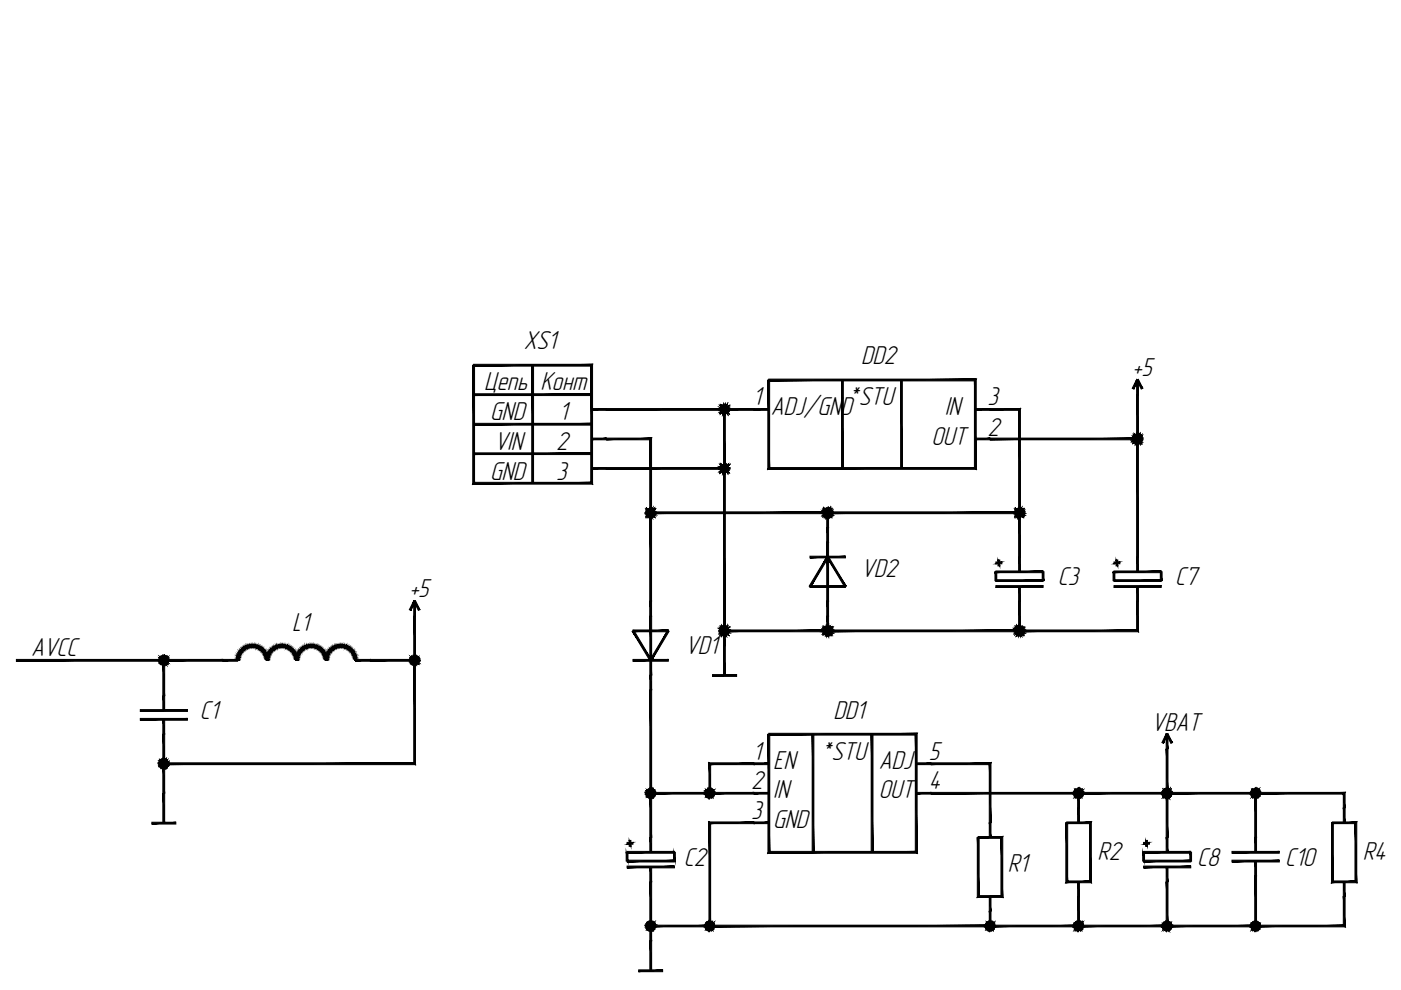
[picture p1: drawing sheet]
<svg xmlns="http://www.w3.org/2000/svg" width="297mm" height="210mm" viewBox="0 0 297 210" stroke-linecap="round" stroke-linejoin="round" font-family="sans-serif">
<defs><g id="words">
<g font-size="5.7">
<text x="111.1" y="74">XS1</text>
<text x="182.6" y="77.2">DD2</text>
<text x="102.7" y="82.8">Цепь</text>
<text x="114.6" y="82.8">Конт</text>
<text x="240.1" y="79.7">+5</text>
<text x="103.9" y="89">GND</text>
<text x="118.5" y="89">1</text>
<text x="159.6" y="85.9">1</text>
<text x="163.4" y="88.1">ADJ/GND</text>
<text x="179.7" y="85.9">*STU</text>
<text x="200.3" y="88.1">IN</text>
<text x="209.3" y="85.9">3</text>
<text x="104.8" y="95.5">VIN</text>
<text x="117.9" y="95.5">2</text>
<text x="197.5" y="94.3">OUT</text>
<text x="209.3" y="92.4">2</text>
<text x="103.9" y="101.7">GND</text>
<text x="117.9" y="101.7">3</text>
<text x="182.6" y="122.3">VD2</text>
<text x="224.3" y="124.1">C3</text>
<text x="249.2" y="124.1">C7</text>
<text x="86.8" y="126.6">+5</text>
<text x="61.9" y="133.8">L1</text>
<text x="6.6" y="139.1">AVCC</text>
<text x="145.3" y="138.8">VD1</text>
<text x="42.3" y="152.4">C1</text>
<text x="176.7" y="152.4">DD1</text>
<text x="244.2" y="154.9">VBAT</text>
<text x="159.6" y="161.1">1</text>
<text x="173.9" y="161.1">*STU</text>
<text x="196.9" y="161.1">5</text>
<text x="159.3" y="167.4">2</text>
<text x="163.9" y="163">EN</text>
<text x="186.3" y="163">ADJ</text>
<text x="196.9" y="167.4">4</text>
<text x="159.3" y="173.6">3</text>
<text x="163.9" y="169.2">IN</text>
<text x="186.3" y="169.2">OUT</text>
<text x="163.9" y="175.5">GND</text>
<text x="145" y="183.5">C2</text>
<text x="213.7" y="184.8">R1</text>
<text x="232.7" y="182.3">R2</text>
<text x="253.8" y="183.5">C8</text>
<text x="272.5" y="183.5">C10</text>
<text x="289" y="182.3">R4</text>
</g>
</g></defs>
<!-- layer: Sheet -->
<g fill="#000" stroke="#000" stroke-width=".21">
<path d="M152.9 98.9l.3 .2zM152.9 99.7l.3-.2zM152.9 87.2l.3-.2zM153 98.9l.2 .2zM152.8 86.9h.2zM153 86.9h.1zM152.8 87.1h.3l-.2 .1zM153.1 87.1l.1-.1zM152.8 86.5l.3 .1zM153.1 86.6h.1zM152.9 98.9l.2 .2-.3-.1zM153.1 98.6l.3 .3z"/>
<path d="M152.8 99.6h.3l-.2 .1zM152.9 86.4l.2 .2zM152.9 86.4l.2 .1zM153.4 99.7l-.2 .3zM153.1 87.5l.3-.3zM153.2 98.7l.2 .3zM153.4 87.2l-.2 .2zM153.2 86.1v.1zM153.2 86.2l.1 .3zM153.1 86.2l.1-.1 .1 .3zM153.2 98.6h.1v.3zM153.3 87.3v.3l-.1-.1z"/>
<path d="M153.4 99.8l-.1 .3-.1-.1zM153.2 86.1l.2 .2zM153.3 86l.1 .3zM153.4 86.3l.1 .1zM153.4 86v.1zM153.4 86.1l.1 .3zM153.8 86.1l-.1 .3zM153.8 86v.3zM153.8 86.3l-.1 .1zM153.9 98.6h.1l-.2 .3zM153.8 99.8l.2 .2-.1 .1zM153.9 86l-.1 .3z"/>
<path d="M153.8 86.3v.1zM153.8 87.3l.2 .2-.1 .1zM154 86.1l.1 .1-.2 .2zM154 86.2l-.2 .3zM154 86.1v.1zM154.2 86.3l-.2 .3zM154 86.6l.4-.1zM154.1 99.1l.2-.2 .1 .1zM154.1 99.6h.3l-.1 .1zM153.8 99.7l.2 .3zM153.8 87.2l.2 .3zM154.1 86.6l.3-.1z"/>
<path d="M154.1 87.1h.3l-.1 .1zM154.1 86.9h.3zM154 99.1l.2-.2zM154.3 98.9l-.3 .2zM240.5 92.9l.3 .1zM240.5 93.2h.3zM240.5 92.7l.3 .1v.1zM240.5 93.5l.3-.2zM240.5 92.7l.3 .2zM240.5 92.6l.3 .2zM240.5 93.4l.3-.1zM240.4 92.8l.3 .1z"/>
<path d="M240.7 92.9h.1zM240.5 92.7l.2 .1zM240.7 92.8l.1 .1zM240.4 93.2h.3zM240.7 93.2h.1zM240.4 93.4l.3-.1zM240.5 92.6l.2 .2zM240.7 92.8h.1zM240.8 92.4l.1 .3zM240.5 93.5l.3-.1-.3 .2zM240.8 92.4l.2 .3zM240.8 92.4l.2 .3h-.1z"/>
<path d="M240.7 92.4l.1 .2zM240.8 92.6l.1 .1zM240.9 93.6l-.1 .2zM241 93.5l-.1 .1zM240.8 92.3l.1 .3zM240.9 92.6l.1 .1zM240.9 92.3h.1v.3zM241 92.3v.1zM241 92.4l.1 .3zM241 92.3l.1 .3zM241.1 93.6l-.1 .3zM241.3 92.3v.1z"/>
<path d="M241.3 92.4v.3zM241.3 92.3h.2l-.2 .3zM241.5 92.3l-.1 .3zM241.4 93.6l.2 .2h-.1zM241.6 92.4h.1l-.2 .3zM241.6 92.4l-.1 .1zM241.5 92.5l-.1 .2zM241.6 92.4l-.2 .3zM241.6 92.8l.3-.2zM241.6 93.3l.3 .1v.1zM241.6 92.8l.3-.1zM241.4 93.5l.2 .3z"/>
<path d="M137.3 108.3l.3 .2zM137.2 109.1l.3-.2zM137.1 108.8h.3zM137.2 109h.2l-.2 .1zM137.4 109l.1-.1zM137.2 108.3l.3 .2-.3-.1zM137.2 108.3l.3 .2zM137.3 108.2l.2 .2zM137.3 109.2l.2-.1zM137.5 108l.2 .3zM137.5 108h.1l.1 .2zM137.7 109.2l-.1 .3-.1-.1z"/>
<path d="M137.7 109.1v.1zM137.8 107.9l.1 .3zM137.9 109.2l-.1 .3zM138.3 108h.1l-.2 .3zM138.2 109.2l.2 .2-.1 .1zM138.4 108l-.2 .3zM138.6 108.3l-.2 .2zM138.4 108.5l.3-.2v.1zM138.2 109.1l.2 .3zM138.4 109h.3v.1zM138.5 108.8l.3 .1zM153.1 100l.3-.3z"/>
<path d="M174.8 108.3l.3 .2zM174.8 109.1l.3-.1zM174.8 108.9l.3-.1zM174.7 108.5l.1 .1zM174.8 108.6h.3zM174.8 108.4l.3 .1zM174.7 108.9h.3l-.3 .1zM175 108.9l.1-.1zM174.7 108.8h.3zM174.7 108.4l.3 .2h-.3zM174.7 108.4l.3 .1zM174.8 108.2l.2 .2-.2-.1z"/>
<path d="M175 108.4h.1zM174.7 109.1l.3-.2zM174.8 109.1l.3-.1-.3 .2zM175 108l.2 .3zM175.1 108l.1 .2zM175.2 108.2l.1 .1zM175.2 109.2l-.1 .3zM175.3 109.1l-.1 .1zM175.1 108l.1 .3zM175.6 107.9v.3zM175.6 109.3v.2zM175.5 109.2l.1 .1z"/>
<path d="M175.9 108l-.2 .2zM175.7 109.2l.2 .3zM176 108l-.2 .3zM175.8 109.2l.2 .2zM175.7 109.1l.1 .1zM175.9 109l.3 .1v.1zM175.9 108l-.2 .3zM175.9 108.4l.3-.2v.1zM175.9 108.5l.4-.1zM175.9 108.9l.4 .2zM176 108.6l.3-.2v.2zM176 108.8l.3 .1z"/>
<path d="M176 108.9h.3v.1zM176.1 108.4l.1-.1zM175.8 108.5l.3-.1zM176.1 109.1h.1zM175.8 109l.3 .1zM176.1 108.6l.2-.1zM175.9 108.6h.2zM176.2 108.9h.1zM175.9 108.8l.3 .1zM175.8 108.4l.4-.1zM175.8 109l.4 .1zM215.5 108.3l.3 .2z"/>
<path d="M215.4 109.1l.4-.2zM215.3 108.8h.3zM215.4 109h.3l-.3 .1zM215.7 109l.1-.1zM215.4 108.3l.3 .2-.3-.1zM215.4 108.3l.3 .2zM215.7 108l.2 .3zM215.7 108h.1l.1 .2zM215.9 109.2l-.1 .3-.1-.1zM215.9 109.1v.1zM216 107.9l.1 .3zM216.1 109.3l-.1 .2z"/>
<path d="M216.5 108l-.1 .2zM216.4 109.2l.1 .3zM216.4 109.1v.1zM216.6 108l-.2 .3zM216.6 109l.3 .1-.1 .1zM216.6 108.4l.2-.2 .1 .1zM216.6 108.5l.3-.1zM216.6 108.9l.3 .2zM216.6 108.6l.4-.2v.2zM216.7 108.8l.3 .1zM216.7 108.9h.3v.1zM216.8 108.4l.1-.1z"/>
<path d="M216.5 108.5l.3-.1zM216.8 109.1h.1zM216.5 109l.3 .1zM216.8 108.6l.2-.1zM216.6 108.6h.2zM216.9 108.9h.1zM216.6 108.8l.3 .1zM216.5 108.4l.4-.1zM216.5 109l.4 .1zM34 139.6l.4 .2-.1 .1zM34 139.7l.1 .1zM34.1 139.8l.2 .1z"/>
<path d="M34.1 139.6l.3 .1-.1 .1zM34.1 139.7h.3v.1zM33.9 139.8l.3 .1zM34.2 139.9h.1zM34 139.4l.3 .3zM34.3 139.7l.1 .1zM34.3 139.4l.3 .2-.2 .1zM34.1 139.3h.2l.1 .3zM34.4 139.6l.1 .1zM34.4 139.3l.2 .3h-.1zM34.4 139.4l.1 .1zM34.4 139.3v.1z"/>
<path d="M34.4 139.4l.1 .2zM34.4 139.2l.1 .1zM34.5 139.3l.1 .3h-.1zM34.5 139.2h.1v.3zM34.8 139.2v.3zM35 139.2v.1zM35 139.3l-.2 .3zM35 139.3l-.1 .3h-.1zM35 139.4v.2h-.1zM35 139.3h.3l-.3 .2zM34.9 139.6l.1-.1zM35.2 139.3l.1 .1-.2 .2z"/>
<path d="M35.2 139.3l-.1 .2zM35.1 139.5l-.2 .2zM35.3 139.4h.2l-.3 .3zM35.1 139.8l.1-.1zM35.2 139.6h.1zM35.2 139.6l.3-.2v.2zM35.1 139.6h.1l-.1 .2zM35.5 139.5l-.3 .3zM35.1 139.8h.1zM35.3 139.5l-.2 .3v-.1zM35.3 139.9l.3-.1zM35.5 139.5l-.2 .1z"/>
<path d="M35.1 139.6h.2l-.2 .3zM35.4 139.8h.1zM35.2 139.8h.2zM35.1 139.8l.4-.1-.3 .2zM87.2 139.7l.4 .1-.2 .1zM87.1 139.7l.1 .1zM87.2 139.8l.3 .1zM87.3 139.7h.3v.1zM87.3 139.6l.3 .1-.1 .1zM87.1 139.8l.2 .1zM87.3 139.9h.2zM87.2 139.4l.3 .3z"/>
<path d="M87.5 139.7l.1 .1zM87.5 139.3l.2 .3-.1 .1zM87.3 139.3h.2l.1 .3zM87.6 139.6l.1 .1zM87.6 139.3l.2 .3h-.1zM87.6 139.3v.1zM87.6 139.4l.1 .2zM87.7 139.3v.2zM87.6 139.2l.1 .1zM87.7 139.3l.1 .3zM87.7 139.2l.1 .3zM88 139.2h.1l-.1 .3z"/>
<path d="M88.1 139.3v.3h-.1zM88 139.6l.2-.3-.1 .3zM88.2 139.3v.1zM88.2 139.4l-.1 .2zM88.2 139.3h.2l-.2 .2zM88.1 139.6l.1-.1zM88.4 139.3l.1 .1-.3 .3zM88.4 139.3l-.1 .1zM88.3 139.4l-.2 .3zM88.5 139.4h.1l-.2 .3zM88.3 139.8l.1-.1zM88.4 139.6h.1z"/>
<path d="M88.4 139.6l.2-.2v.2zM88.3 139.6h.1l-.1 .2zM88.7 139.5l-.3 .3zM88.3 139.8h.1zM88.5 139.5l-.2 .3-.1-.1zM88.6 139.5l-.1 .1zM88.3 139.6h.2l-.2 .3zM88.5 139.9l.3-.1zM88.6 139.8h.1zM88.3 139.8h.3zM88.3 139.8l.3-.1-.2 .2zM152.8 133.6l.2 .1z"/>
<path d="M153 133.7h.1zM153 133.3l.3 .1zM152.9 133.3l.2 .2zM152.8 133.8h.3zM152.8 134.1l.3-.1zM153.1 134l.1-.1zM153.2 133v.1zM153.2 133.1l.2 .3zM153.2 134.4v.1zM153.3 134.1l-.1 .3zM153.2 133.1l.1 .3zM153 133.2l.3 .2z"/>
<path d="M153.1 133.1l.1-.1 .1 .3zM153.3 134.2l-.1 .3-.1-.1zM153.2 133l.2 .3zM153.4 134.2l-.1 .3zM153.3 133l.1 .2zM153.4 133v.1zM153.4 133.1l.1 .2zM153.4 134.2v.3zM153.4 134.3l-.1 .2zM153.8 133.1l-.1 .2zM153.8 133v.2zM153.8 134.3l.1 .2z"/>
<path d="M153.7 134.2l.1 .1zM153.7 134.2l.1 .3zM153.9 133l-.1 .3zM153.8 134.2l.1 .3zM154 133l.1 .1-.2 .2zM153.9 134.2l.2 .2-.1 .1zM154 133.1l-.2 .3zM154 133v.1zM153.8 134.1l.2 .3zM154.1 134l.3 .1zM154.3 133.3l.1 .1-.3 .1zM154 133.5h.1z"/>
<path d="M154.1 133.8l.3 .1zM154 133.9l.1 .1zM154.1 133.7l.3-.1zM153.9 133.4l.3-.1zM174.8 133.6l.3 .1zM174.8 134.1l.3-.1zM174.8 134.2l.3-.3zM174.8 133.9l.3-.1zM174.8 134.1l.3-.2v.1zM174.8 133.3l.1 .1zM174.9 133.4l.2 .1zM174.9 133.3l.3 .1z"/>
<path d="M174.7 133.6l.2 .1zM174.9 133.7h.2zM174.7 133.5l.3 .1zM175 133.6h.1zM174.7 134.1l.3-.1zM175.1 133.9l-.1 .1zM174.7 133.9h.3l-.3 .1zM175 133.9h.1zM174.7 133.8h.3zM174.8 133.4l.2 .1h-.3zM174.8 133.4l.2 .1zM174.8 133.2l.2 .2z"/>
<path d="M175 133.4l.1 .1zM174.8 134.2l.2-.1zM175.1 134l-.1 .1zM175.1 133l.1 .4zM175.1 133l.2 .4zM175.3 134.1l-.2 .4zM174.9 133.2l.2 .2zM175.2 134.1l-.1 .4zM174.9 134.3l.2-.2zM175.1 133v.3zM175.1 133.3l.1 .1zM175.1 133v.1z"/>
<path d="M175.1 133.1l.2 .3h-.1zM175.1 134.4v.1zM175.2 134.1h.1l-.2 .3zM175.1 134.2v.3zM175.1 133l.1 .2zM175.2 133.2l.2 .1zM175.2 134.3v.2zM175.3 134.2l-.1 .1zM175.2 133h.1v.2zM175.3 133v.1zM175.3 133.1l.1 .2zM175.3 134.2v.3z"/>
<path d="M175.3 134.3v.2h-.1zM175.6 132.9v.3zM175.6 134.3v.3zM175.5 134.2l.1 .1zM175.7 133v.2zM175.7 133.2l-.1 .1zM175.7 134.3v.2zM175.6 134.2l.1 .1zM175.6 134.2l.1 .3zM175.8 133h.1l-.2 .3zM175.7 134.2l.2 .3h-.1zM175.9 133l.1 .1-.2 .2z"/>
<path d="M175.7 133.4l.1-.1zM175.8 134.2l.2 .2-.1 .1zM175.7 134.1l.1 .1zM175.9 133l-.1 .1zM175.8 133.1l-.1 .3zM175.8 134.4l.1 .1zM175.7 134.2l.1 .2zM175.9 133l-.2 .3zM175.9 134.1l.2 .2zM175.7 134.2l.2 .3zM176.1 133.2l.1 .1-.2 .1zM175.8 133.5l.2-.1z"/>
<path d="M176.2 133.3l-.2 .2zM176 133.5l.2-.1 .1 .1zM176 134.1l.2 .1-.1 .1zM176 133.6l.3-.1zM176 133.8l.3 .1zM176 133.9h.3v.1zM176 134l.3 .1zM176.1 133.2l-.1 .1zM175.8 133.4l.2-.1zM176 133.7l.3-.1zM176.2 133.3l-.1 .1zM175.8 133.5l.3-.1-.2 .2z"/>
<path d="M175.9 133.9l.2 .2-.3-.1zM176.2 133.9h.1zM175.9 133.8l.3 .1zM175.9 133.6h.3zM175.8 134l.4 .2zM215.3 133.6l.3 .1zM215.6 133.7h.1zM215.6 133.3l.2 .2zM215.5 133.3l.1 .2zM215.3 133.8h.3zM215.4 134.1l.3-.1zM215.7 134l.1-.1z"/>
<path d="M215.7 133l.1 .1zM215.8 133.1l.2 .3zM215.8 134.4v.1zM215.9 134.1l-.1 .3zM215.8 133v.1zM215.8 133.1l.1 .3zM215.7 133.1l.1-.1v.3zM215.8 134.2v.3l-.1-.1zM215.8 133l.1 .3zM215.9 134.2l-.1 .3zM215.9 133h.1v.2zM216 133v.1z"/>
<path d="M216 133.1l.1 .2zM216 134.2v.3zM216 134.3v.2h-.1zM216 132.9l.1 .3zM216.1 134.3l-.1 .3zM216.3 133.1v.2zM216.3 133v.2zM216.3 134.3l.1 .2zM216.3 134.2v.1zM216.3 134.2v.3zM216.5 133l-.1 .2zM216.3 133.3l.1-.1z"/>
<path d="M216.4 134.3l.1 .2zM216.3 134.2l.1 .1zM216.5 133v.3zM216.5 133.3l-.1 .1zM216.6 133l.1 .1-.2 .2zM216.5 134.2l.2 .2-.1 .1zM216.4 134.1l.1 .1zM216.5 134.2l.1 .3zM216.5 133.1v.3h-.1zM216.7 133.1l-.2 .3zM216.4 134.1h.1v.3zM216.6 133l-.2 .4z"/>
<path d="M216.3 134.2l.3 .3zM216.8 133.2l.1 .1-.3 .1zM216.5 133.5l.1-.1zM216.8 133.3l-.2 .2zM216.6 133.5l.3-.1v.1zM216.6 134.1l.3 .1-.1 .1zM216.7 133.6l.3-.1zM216.7 133.8l.3 .1zM216.7 133.9h.3v.1zM216.7 134l.2 .1zM216.8 133.2l-.1 .1zM216.5 133.4l.2-.1z"/>
<path d="M216.7 133.7l.3-.1zM216.8 133.3v.1zM216.5 133.5l.3-.1-.2 .2zM216.6 133.9l.2 .2-.3-.1zM216.9 133.9h.1zM216.6 133.8l.3 .1zM216.6 133.6h.3zM216.5 134l.4 .2zM34 140.3l.3-.2 .1 .1zM34 140.3l.4-.1v.1zM34 140.2l.3-.1v.1zM34.4 140.2v.1l-.3 .1z"/>
<path d="M34 140.3h.2l-.2 .2zM34.4 140.2v.1h-.2zM33.9 140.1h.3l-.3 .1zM34.2 140.1h.1zM34.2 140.6l.2-.3 .1 .1zM34 140.5l.4-.2-.3 .3zM34.3 140.6l.1-.1zM34.2 140.7l.2-.1zM34.4 140.4h.2l-.2 .2zM34.1 140.7l.3-.2v.2zM34.4 140.4h.1l-.1 .1zM34.5 140.4l.1 .1-.2 .2z"/>
<path d="M34.1 140.6l.3-.1-.3 .2zM34.5 140.4l-.1 .1zM34.5 140.5l-.3 .3zM34.5 140.4v.1zM34.5 140.4h.2l-.2 .3zM34.7 140.5v.4h-.2zM34.8 140.6l.1 .3zM34.8 140.5v.1zM34.9 140.7l.1 .1zM34.8 140.4l.1 .3zM34.8 140.5l.1-.1 .1 .3zM35.1 140.5l.2 .1-.1 .1z"/>
<path d="M35 140.4l.1 .1zM35.1 140.5l.1 .2zM35.1 140.3h.4v.2zM35.2 140.3l.3 .1-.1 .1zM35.2 140.4l.3 .1-.2 .1zM35.1 140.2l.1 .2zM35.2 140.5l.1 .2zM35 140.3l.2 .2zM35.2 140.1h.4v.1zM35.2 140.5l.2 .1zM35 140.2h.1l.1 .3zM35.1 140.2l.1-.1 .2 .2z"/>
<path d="M35.4 140.2h.1zM35.2 140.1l.2 .1h-.2zM87.2 140.3l.4-.1v.1zM87.2 140.2l.3-.1v.1zM87.2 140.3l.2-.2 .2 .1zM87.3 140.4l.3-.2v.1zM87.1 140.1h.3l-.3 .1zM87.4 140.1h.1zM87.4 140.6l.2-.3 .1 .1zM87.2 140.3h.2l-.2 .2zM87.6 140.2v.1h-.2zM87.2 140.5l.3-.1-.2 .2z"/>
<path d="M87.4 140.6l.2-.1zM87.4 140.7l.2-.1zM87.6 140.4h.2l-.2 .2zM87.3 140.7l.3-.2v.2zM87.6 140.4h.1l-.1 .1zM87.7 140.4l.1 .1-.2 .2zM87.3 140.6l.3-.1-.3 .2zM87.6 140.5l.1-.1zM87.4 140.8l.2-.2zM87.7 140.4l-.1 .2zM87.7 140.4h.1l-.1 .4zM87.8 140.6v.3h-.1z"/>
<path d="M88 140.6l.1 .3h-.1zM87.9 140.5l.1 .1zM88 140.4h.1v.3zM88.1 140.4l.3 .3-.1 .1zM88 140.5l.1-.1 .1 .3zM88.3 140.5l.2 .1-.1 .1zM88.1 140.4l.2 .1zM88.3 140.5l.1 .2h-.1zM88.2 140.4l.1 .1zM88.3 140.3h.3v.2zM88.4 140.3l.3 .1-.1 .1zM88.4 140.4l.2 .1-.1 .1z"/>
<path d="M88.3 140.2l.1 .2zM88.4 140.5l.1 .2zM88.1 140.3l.3 .2zM88.4 140.1h.4v.1zM88.4 140.5l.2 .1zM88.2 140.2h.1l.1 .3zM88.3 140.2l.1-.1 .2 .2zM88.6 140.2h.1zM88.3 140.1l.3 .1h-.3zM34 161.6l.4 .1-.1 .1zM34 162.3l.3-.3 .1 .1zM34 162.2l.4-.1v.1z"/>
<path d="M34 162.2l.3-.2v.2zM34 161.7h.1zM34.1 161.7l.2 .1zM34.1 162.4l.2-.3 .1 .1zM34.1 161.6h.3v.1zM33.9 161.7l.3 .1zM34.2 161.8h.1zM34 161.4l.2 .1zM34.2 161.5l.2 .3zM34.2 161.4l.3 .1-.1 .1zM34.1 161.5l.1 .1zM34 161.4l.2 .2h-.2z"/>
<path d="M34.2 161.6l.2 .2zM33.9 162h.3l-.3 .2zM34 162.4l.3-.1-.3 .2zM34.4 162.1l-.1 .2zM34.4 162.2l.2 .1-.3 .3zM34.1 161.4l.3 .2-.4-.1zM34.3 161.3l.1 .1zM34.4 161.3l.1 .1zM34.1 161.2h.3v.2zM34.4 161.4l.1 .2zM34.2 161.2h.2v.2zM34.4 161.4l.2 .2h-.2z"/>
<path d="M34.5 162.3l.1 .1-.2 .2zM34.4 162.4l-.3 .2zM34.4 162.2v.2zM34.1 161.2l.3 .3zM34.4 161.5l.1 .1zM34.4 161.2l.2 .2-.1 .1zM34.4 162.3v.3zM34.2 161.1h.2l.1 .3zM34.5 161.4l.1 .1zM34.5 162.3h.1l-.1 .3zM34.5 161.1v.1zM34.5 161.2l.2 .3h-.2z"/>
<path d="M34.6 162.5v.2h-.1zM34.5 161.1h.2v.3zM34.8 161.1v.3zM34.8 161.4v.1zM34.8 162.5l.2 .2zM34.8 162.4v.1zM35 161.3l-.1 .1zM34.9 161.2l-.1 .3zM34.9 162.5l.1 .1zM35.1 161.1l.1 .2-.2 .2zM34.8 162.3l.2 .3zM35 162.4l.1 .1z"/>
<path d="M35 161.2l-.1 .3-.1-.1zM35 162.4l.3 .3h-.3zM34.9 162.3l.1 .1zM34.9 162.3h.1v.3zM35.1 162.3l.2 .2-.1 .1zM34.8 162.4l.1-.1 .2 .3zM35.1 161.2v.3zM35.1 161.5l-.1 .1zM35.2 161.2l.1 .1-.2 .2zM35 161.5h.1zM35.1 162.5l.2 .1zM34.9 162.2h.1l.1 .3z"/>
<path d="M35.3 161.3l.2 .2-.3 .1zM35.1 161.6h.1zM35.2 161.6l.3-.1zM35.4 161.4l.1 .2-.3 .1zM35.2 162.2l.3 .3zM35.1 162.1l.1 .1zM35.3 161.3l-.1 .1zM35 161.5l.2-.1-.2 .3zM35.2 162.3l.1 .1zM35.2 162.2l.3 .1v.1zM35.2 162.3h.3v.2zM35.1 162.1l.1 .2z"/>
<path d="M35.2 161.4l-.2 .3zM35.1 162.1l.2 .3-.2-.2zM35.2 162.2l.1 .1zM35.3 161.8l.3-.1zM35.3 162l.3 .1zM35.3 162.3h.2v.1zM35.1 162.1l.2 .2h-.2zM35.4 161.7h.1zM35.2 161.7h.2zM35.4 162.1l.1 .1zM35.2 162l.2 .1zM35.1 162.1l.1-.1 .2 .2z"/>
<path d="M35.1 161.7l.4-.1-.3 .2zM137.2 168h.3v.1zM137.2 167.9l.4 .1-.1 .1zM137.2 168.5l.3-.2 .1 .1zM137.3 168.4l.2-.1v.1zM137.5 168.4l-.1 .1zM137.3 168.5h.1l-.1 .2zM137.4 168.5l.2-.2v.2zM137.1 168l.3 .1h-.3zM137.4 168.1l.1 .1zM137.1 168.3h.3l-.3 .1zM137.4 168.3l.1-.1z"/>
<path d="M137.5 168.4l.1 .1-.2 .2zM137.2 168.5h.2l-.2 .2zM137.4 168.5l.2-.2zM137.3 167.6l.1 .1zM137.4 167.7l.3 .2zM137.4 167.5l.1 .2zM137.5 167.7l.2 .1v.1zM137.3 168.5h.2l-.2 .3zM137.6 168.4l-.1 .1zM137.3 167.7l.1-.1 .1 .2zM137.5 167.8l.1 .1zM137.5 168.5l-.1 .3h-.1z"/>
<path d="M137.5 168.4v.1zM137.3 167.7l.2 .1zM137.4 168.9l.1-.1zM137.7 168.5h.1l-.3 .3zM137.4 167.6l.1-.1 .1 .2zM137.6 167.7l.1 .1zM137.5 167.5h.1v.3zM137.6 168.6l-.1 .3-.1-.1zM137.7 168.7l-.1 .1zM137.7 167.5l.2 .2-.1 .1zM137.8 168.5l.1 .1-.2 .3zM137.7 168.5h.1l-.1 .4z"/>
<path d="M137.7 168.7v.2h-.3zM137.7 168.5h.1l-.1 .2zM137.5 167.5l.1-.1 .1 .3zM137.7 168.6h.2l-.2 .3zM137.7 167.4l.1 .1zM137.8 167.5l.1 .3zM137.9 168.7v.3h-.2zM137.8 167.4l.1 .2zM138.1 167.4v.2zM138.1 168.7l.1 .3zM138.1 168.6v.1zM138.2 167.4v.1z"/>
<path d="M138.2 167.5l-.1 .3zM138.3 167.4h.2l-.3 .3zM138.1 167.8l.1-.1zM138.2 168.9v.1zM138.1 168.6l.1 .3zM138.3 168.6l.2 .3zM138.2 168.5l.1 .1zM138.2 168.5h.1v.3zM138.3 167.5l-.1 .3-.1-.1zM138.5 167.5l-.2 .2zM138.2 167.8l.1-.1zM138.2 168.5l.1 .4-.2-.3z"/>
<path d="M138.3 167.6l-.1 .1zM138.3 167.5h.2l-.2 .1zM138.3 167.6v.2h-.2zM138.3 167.5h.2l-.2 .2zM138.6 167.6l.1 .1-.3 .2zM138.2 168.6v-.1l.2 .4zM138.4 168.5l.3 .1v.2zM138.3 168.4l.1 .1zM138.5 167.9l.1-.1zM138.5 167.9l.2-.3v.3zM138.3 167.9h.2l-.2 .1zM138.2 167.8l.3-.2-.2 .3z"/>
<path d="M138.5 168.1l.3-.1zM138.5 168.3h.3v.1zM138.7 167.6l-.2 .2zM138.3 167.9l.2-.1-.2 .2zM138.6 167.9l.1-.1zM138.3 167.9h.3zM138.6 168.5h.1zM138.3 168.4l.3 .1zM138.3 168.5l.1-.1 .2 .2zM138.5 168h.1zM138.3 168l.3-.1-.2 .2zM138.6 168l.1-.1z"/>
<path d="M138.4 168h.2zM138.4 168.3l.2 .2-.3-.1zM138.4 168.3l.3 .1h-.3zM149.7 168h.4v.1zM149.8 168.4l.3-.1v.1zM149.8 167.9l.3 .1-.1 .1zM150 168.3l.1 .1-.3 .1zM150 168.4l-.1 .1zM149.6 168l.3 .1h-.3zM149.9 168.1l.1 .1zM149.8 168.5h.1l-.1 .2zM149.9 168.5l.2-.2v.2z"/>
<path d="M149.6 168.3h.3l-.3 .1zM149.9 168.3l.1-.1zM150.1 168.4l.1 .1-.3 .2zM149.8 167.6l.2 .1zM150 167.7l.2 .2zM149.7 168.5h.3l-.3 .2zM150 168.5l.1-.2zM149.9 167.5l.1 .2zM150 167.7l.2 .1v.1zM149.8 167.7l.1-.1 .1 .2zM150 167.8l.1 .1zM150 168.5l-.2 .3z"/>
<path d="M150.1 168.4l-.1 .1zM149.8 168.5h.2l-.2 .3zM149.8 167.7l.2 .1zM149.7 167.8l.1-.1 .3 .3zM150 168.9l.1-.1zM150.2 168.5h.1l-.2 .3zM149.9 167.6l.1-.1 .1 .2zM150.1 167.7l.1 .1zM150 167.5h.1v.3zM150.2 167.5l.2 .2-.1 .1zM150.3 168.5l.1 .1-.2 .3zM150.2 168.6l-.2 .3-.1-.1z"/>
<path d="M150.2 168.7l-.1 .1zM150.2 168.8l-.1 .1zM150.2 168.5v.3zM150.2 168.7v.2h-.2zM150.2 168.5h.1l-.1 .2zM150.1 167.4l.1 .3-.2-.2zM150.2 168.6h.2l-.2 .3zM150.2 167.4l.1 .1zM150.3 167.5l.1 .3h-.1zM150.4 168.7v.3h-.2zM150.3 167.4h.1v.2zM150.6 167.4h.1l-.1 .2z"/>
<path d="M150.6 168.7l.1 .3zM150.6 168.6v.1zM150.7 167.4v.4h-.1zM150.7 168.7v.1zM150.7 168.9l.1 .1zM150.6 168.6l.1 .3zM150.8 167.4h.2l-.3 .3zM150.6 167.8l.1-.1zM150.7 168.7l.1 .1zM150.8 167.5l-.1 .3-.1-.1zM150.8 168.6l.3 .3zM150.7 168.5l.1 .1z"/>
<path d="M150.8 168.8v.1zM150.7 168.5l.1 .3zM150.6 168.6l.1-.1 .1 .4zM150.8 167.7l.3-.2zM150.7 167.8l.1-.1zM150.8 167.6l-.1 .1zM150.8 167.5h.2l-.2 .1zM150.6 167.8l.2-.2v.2zM150.8 167.5h.3l-.3 .2zM151.1 167.6l.1 .1-.3 .2zM150.9 168.5l.3 .1v.2zM150.8 168.4l.1 .1z"/>
<path d="M150.7 168.6l.1-.1 .1 .4zM151 167.9l.1-.1zM150.7 167.8l.3-.2-.2 .3zM151 167.9l.2-.3v.3zM150.8 167.9h.2l-.2 .1zM151 168.3h.3v.1zM151.2 167.6l-.2 .2zM150.8 167.9l.2-.1-.2 .2zM151 168.1l.3-.1zM151.1 167.9l.1-.1zM150.8 167.9h.3zM151.1 168.5h.1z"/>
<path d="M150.8 168.4l.3 .1zM150.8 168.5l.1-.1 .2 .2zM151 168h.1zM151.1 168l.2-.1zM150.9 168h.2zM150.8 168l.4-.1-.3 .2zM150.8 168.4l.1-.1 .3 .2zM150.9 168.3l.3 .1h-.3zM227.9 168.4l.4-.1v.1zM227.9 167.9l.1 .1zM228 168l.3 .1zM228 167.9l.3 .1-.1 .1z"/>
<path d="M228.2 168.3l.1 .1-.3 .1zM227.9 167.8l.1 .1zM228 167.9l.3 .1zM228.2 168.4l.2 .1-.4 .1zM228 168.5l.3-.1zM228.1 168.5l.1-.1zM227.8 168l.3 .1zM228.1 168.1h.1zM228 167.6l.1 .2zM228.1 167.8l.3 .1v.1zM227.8 168.3h.3l-.3 .1zM228.1 168.3h.1z"/>
<path d="M228.1 167.6l.4 .2-.1 .1zM228.1 167.8l.1 .1zM227.9 167.6l.3 .3h-.3zM228.2 167.9l.1 .1zM228.4 168.5l.1 .1-.3 .3zM228 168.6l.2-.1-.2 .3zM228.4 168.4l-.2 .1zM228.1 167.6l.2 .3-.3-.2zM228.2 167.6l.1 .1zM228.3 167.6l.1 .1zM228.1 167.5l.2 .2zM228.3 167.7l.2 .1z"/>
<path d="M228.1 167.5h.2v.2zM228.2 167.5l.1 .1zM228.3 167.6l.2 .2h-.2zM228.3 167.5l.3 .2-.1 .1zM228.5 168.5l.1 .1-.3 .3zM228.1 168.9l.2-.3zM228.4 168.5l-.1 .1zM228.4 168.8l-.1 .1zM228.4 168.5v.3zM228.2 167.4h.1l.1 .3zM228.4 167.7l.1 .1zM228.4 168.9v.1z"/>
<path d="M228.4 168.6v.3zM228.4 167.4l.1 .1zM228.5 167.5l.1 .3zM228.5 168.7l-.1 .3zM228.5 168.6v.1zM228.5 167.4l.1 .2zM228.8 167.4h.2l-.2 .2zM228.6 167.7l.2-.1zM228.9 167.5l-.1 .1zM228.9 167.4h.1l-.1 .1zM228.9 167.5v.3h-.3zM229 167.4l.1 .1-.2 .2z"/>
<path d="M228.9 168.7l.2 .2-.1 .1zM228.9 167.4v.2zM228.9 167.6v.2zM228.9 168.7l.1 .3zM228.9 168.6v.1zM228.8 168.6h.1v.3zM228.8 168.6l.1 .3-.2-.2zM229 168.6l.2 .2-.1 .1zM229 168.6l.1 .3h-.1zM229.1 167.5l-.2 .3-.1-.1zM229.1 167.5v.1zM229.1 167.6l-.2 .2z"/>
<path d="M229.1 167.9l.2-.3 .1 .1zM229.1 168.6l.2 .3zM228.9 168.5l.2 .1zM229.1 168.5l.3 .3zM229 168.4l.1 .1zM228.9 168.6l.1-.1 .2 .3zM229.2 167.9l.1-.1zM229.4 167.6v.3h-.2zM229.1 167.9h.1l-.1 .1zM229.2 168.3h.3v.1zM229.4 167.6l-.2 .2zM229 167.9l.2-.1-.2 .2z"/>
<path d="M229.2 168.1l.3-.1zM229.3 167.9l.1-.1zM229.1 167.9h.2zM229.3 168.5h.1zM229.1 168.4l.2 .1zM229 168.5l.1-.1 .2 .2zM229.2 168h.1zM229.3 168l.2-.1zM229.1 168h.2zM229.1 168l.3-.1-.2 .2zM229.1 168.4l.1-.1 .2 .2zM229.1 168.3l.3 .1h-.3z"/>
<path d="M246.7 168.4l.3-.1v.1zM246.7 167.9l.1 .1zM246.8 168l.2 .1zM246.8 167.9l.3 .1-.1 .1zM247 168.3l.1 .1-.3 .1zM246.7 167.8l.1 .1zM246.8 167.9l.3 .1zM247 168.4l.1 .1-.3 .1zM246.8 168.5l.3-.1zM246.8 168.5l.2-.1zM246.6 168l.3 .1zM246.9 168.1h.1z"/>
<path d="M246.7 167.6l.2 .2zM246.9 167.8l.2 .1v.1zM246.6 168.3h.3l-.3 .1zM246.9 168.3h.1zM246.9 167.6l.3 .2-.1 .1zM246.8 167.8l.1 .1zM246.7 167.6l.2 .3h-.2zM246.9 167.9l.2 .1zM246.7 168.6l.3-.1-.3 .3zM247.1 168.4l-.1 .1zM247.2 168.5l.1 .1-.3 .3zM246.8 167.6l.2 .3-.3-.2z"/>
<path d="M247 167.6l.1 .1zM247.1 167.6l.1 .1zM246.9 167.5l.2 .2zM247.1 167.7l.1 .1zM246.9 167.5h.2v.2zM246.9 167.5l.2 .1zM247.1 167.6l.2 .2h-.2zM247.1 167.5l.2 .2v.1zM247.3 168.5v.1l-.2 .3zM247.1 168.5h.2l-.2 .3zM246.9 168.9l.2-.3-.1 .3zM247.2 168.5l-.1 .1z"/>
<path d="M246.9 167.4h.2l.1 .3zM247.2 167.7l.1 .1zM247.2 168.9v.1zM247.2 168.6v.3zM247.2 167.4l.1 .1zM247.3 167.5l.1 .3zM247.3 168.7l-.1 .3zM247.3 168.6v.1zM247.3 167.4l.1 .2zM247.5 167.4h.1l-.1 .3zM247.6 168.7l.1 .3h-.1zM247.5 168.6l.1 .1z"/>
<path d="M247.6 167.5v.3h-.1zM247.6 168.6h.1v.3zM247.8 167.4l.1 .1-.2 .2zM247.7 168.7l.1 .1zM247.7 168.7v.1zM247.7 167.5l-.1 .3-.1-.1zM247.7 168.7l.3 .2h-.3zM247.6 168.5l.1 .2zM247.7 168.8l.1 .1zM247.6 168.5l.1 .3zM247.5 168.6l.1-.1 .1 .4zM247.8 167.5h.1l-.1 .3z"/>
<path d="M247.9 167.5l.2 .1-.3 .1zM247.7 167.8l.1-.1zM247.8 168l.3-.3 .1 .1zM247.8 168.8l.2 .1zM247.6 168.5l.2 .3zM247.9 167.8l.3-.1zM248 167.6l.2 .1-.3 .1zM247.8 167.9l.1-.1zM247.9 168.5l.3 .3zM247.8 168.4l.1 .1zM247.9 168.5l.1 .1zM248.1 167.5l-.2 .2z"/>
<path d="M247.7 167.8l.2-.1-.2 .2zM247.9 168.5h.3v.3zM248 167.6v.1zM247.7 167.9l.3-.2zM248 168.5h.2v.2zM247.8 168.3l.2 .2zM247.8 168.5l.1-.1 .1 .3zM248 168.1l.3-.1v.1zM248 168.3h.3v.1zM247.7 168.5l.3 .3-.1 .1zM247.9 168.4l.1 .1zM248 168.5l.2 .2z"/>
<path d="M247.8 168.3l.2 .2h-.2zM247.8 168l.3-.1-.2 .2zM248.1 168.4h.1zM247.9 168.3l.2 .1h-.2zM247.8 168.4l.1-.1 .2 .2zM247.9 168h.3l-.3 .1zM265.5 168.4l.3-.1v.1zM265.4 167.9l.1 .1zM265.5 168l.3 .1zM265.5 167.9l.4 .1-.1 .1zM265.8 168.3l.1 .1-.4 .1zM265.5 167.8l.1 .1z"/>
<path d="M265.6 167.9l.3 .1zM265.8 168.4l.1 .1-.3 .1zM265.6 168.5l.3-.1zM265.6 168.5l.1-.1zM265.5 167.6l.1 .2zM265.6 167.8l.3 .1v.1zM265.4 168l.3 .1zM265.7 168.1h.1zM265.7 167.6l.3 .2-.1 .1zM265.4 168.3h.3l-.3 .1zM265.7 168.3h.1zM265.6 167.8l.1 .1z"/>
<path d="M265.5 167.6l.2 .3h-.2zM265.7 167.9l.2 .1zM265.5 168.6l.3-.1-.3 .3zM265.9 168.4l-.1 .1zM265.9 168.5l.1 .1-.2 .3zM265.6 167.6l.2 .3-.3-.2zM265.8 167.6l.1 .1zM265.9 167.6l.1 .1zM265.6 167.5l.3 .2zM265.9 167.7l.1 .1zM265.6 167.5h.3v.2zM265.7 167.5l.2 .1z"/>
<path d="M265.9 167.6l.2 .2h-.2zM265.9 167.5l.2 .2-.1 .1zM266 168.5l.1 .1-.2 .3zM265.6 168.9l.3-.3zM265.9 168.5v.1zM265.9 168.5h.1l-.1 .3zM265.7 167.4h.2l.1 .3zM266 167.7l.1 .1zM266 168.9l-.1 .1zM266 168.6v.3zM266 167.4v.1zM266 167.5l.1 .3z"/>
<path d="M266.1 168.7l-.1 .3zM266.1 168.6v.1zM266 167.4l.1 .2zM266.3 167.4h.1l-.1 .3zM266.3 168.7l.2 .3h-.2zM266.3 168.6v.1zM266.4 167.5v.3h-.1zM266.6 167.4h.1l-.2 .3zM266.3 167.8l.2-.1zM266.3 168.6h.2v.3zM266.5 168.7v.1zM266.5 167.5l-.1 .3-.1-.1z"/>
<path d="M266.5 168.8l.1 .1zM266.4 168.5l.1 .3zM266.4 168.5l.1 .4-.2-.3zM266.5 167.7l.3-.2zM266.4 167.8l.1-.1zM266.5 168.7l.3 .2zM266.4 168.5l.1 .2zM266.6 167.6l-.1 .1zM266.6 167.5h.1l-.1 .1zM266.3 167.8l.3-.2v.2zM266.6 167.5h.2l-.2 .2zM266.4 167.8l.2-.1z"/>
<path d="M266.8 167.6l.1 .1-.3 .2zM266.4 168.6l.1-.1 .1 .4zM266.6 168.5l.3 .1v.2zM266.5 168.4l.1 .1zM266.7 167.9l.1-.1zM266.7 167.9l.2-.3v.3zM266.6 167.9h.1l-.1 .1zM266.4 167.8l.3-.2-.2 .3zM266.7 168.3h.3v.1zM266.7 168.1l.3-.1zM266.9 167.6l-.1 .2zM266.5 167.9l.3-.1-.3 .2z"/>
<path d="M266.8 167.9l.1-.1zM266.6 167.9h.2zM266.8 168.5h.1zM266.6 168.4l.2 .1zM266.5 168.5l.1-.1 .2 .2zM266.7 168h.2zM266.9 168l.1-.1zM266.6 168h.3zM266.6 168l.3-.1-.2 .2zM266.7 168.3l.2 .2-.3-.1zM266.6 168.3l.3 .1h-.3zM137.2 196.1h.3v.2z"/>
<path d="M137.2 196l.4 .1-.1 .1zM137.2 196.7l.3-.3 .1 .1zM137.3 196.5l.2-.1v.1zM137.4 196l.1 .1zM137.4 196.7l.1-.1zM137.3 195.8l.1 .2zM137.4 196h.2v.2zM137.3 196.7h.1l-.1 .1zM137.4 196.7l.2-.2v.2zM137.1 196.1l.3 .2h-.3zM137.4 196.3h.1zM137.1 196.4h.3l-.3 .1z"/>
<path d="M137.4 196.4h.1zM137.2 195.8l.2 .3zM137.4 196.1l.2 .1zM137.4 195.8l.2 .3h-.1zM137.5 196.5l.1 .1-.2 .3zM137.2 196.7l.2-.1-.2 .2zM137.6 196.5l-.2 .1zM137.4 195.9l.1 .1zM137.5 195.8l.1 .1zM137.3 195.8l.2 .2h-.2zM137.5 196l.1 .1zM137.3 196.7h.2l-.2 .2z"/>
<path d="M137.6 196.5l-.1 .2zM137.3 195.8h.1l.1 .2zM137.5 196.7l-.1 .2h-.1zM137.5 196.5v.2zM137.4 195.7l.1 .1zM137.5 195.8l.3 .2zM137.4 197l.1-.1zM137.7 196.7h.1l-.3 .2zM137.4 195.7h.1l.1 .3zM137.6 196.7l-.1 .3-.1-.1zM137.6 195.7l.1 .1zM137.7 196.9h-.1z"/>
<path d="M137.4 195.6h.3v.2zM137.7 195.8l.1 .2zM137.7 195.7l.1 .3h-.1zM137.7 195.7l.2 .2-.1 .1zM137.8 196.7l.1 .1-.2 .2zM137.7 196.7h.1l-.1 .3zM137.7 196.9v.2h-.3zM137.7 196.7h.1l-.1 .2zM137.7 195.6v.1zM137.7 195.7l.2 .2h-.2zM137.7 196.7h.2l-.2 .3zM137.7 195.5h.2v.4z"/>
<path d="M137.9 196.8v.4h-.2zM138.1 195.5v.3zM138.1 195.8v.1zM138.1 196.9l.1 .3zM138.1 196.8v.1zM138.2 195.6v.1zM138.2 195.7l-.1 .2zM138.2 197v.1zM138.1 196.7l.1 .3zM138.3 195.7v.3h-.1zM138.4 195.7h.1l-.2 .2zM138.3 195.9l-.1 .1z"/>
<path d="M138.3 196.8l.2 .2zM138.2 196.7l.1 .1zM138.2 196.7h.1v.3zM138.1 195.9l.2-.2-.1 .3zM138.2 196.7l.1 .3-.2-.2zM138.4 195.7l-.2 .3v-.1zM138.2 196.7l.2 .3-.2-.2zM138.4 196l.3-.2zM138.3 196.1l.1-.1zM138.4 196.7l.3 .1v.1zM138.3 196.5l.1 .2zM138.5 196.2l.3-.1z"/>
<path d="M138.5 196.5h.3v.1zM138.6 196h.1zM138.3 196h.3zM138.6 196.6l.1 .1zM138.3 196.5l.3 .1zM138.3 196.6l.1-.1 .2 .3zM138.5 196.1h.1zM138.3 196.1l.3-.2-.2 .3zM138.3 196.1l.3-.1-.2 .2zM138.6 196.1h.1zM138.4 196.1h.2zM138.4 196.4l.2 .3-.3-.2z"/>
<path d="M138.4 196.5l.3 .1h-.3zM149.7 196.1h.4v.2zM149.8 196.5l.3-.1v.1zM149.8 196l.3 .1-.1 .1zM150 196.4l.1 .1-.3 .2zM149.9 196l.1 .1zM149.9 196.7l.1-.1zM149.6 196.1l.3 .2h-.3zM149.9 196.3h.1zM149.8 195.8l.1 .2zM149.9 196h.2v.2zM149.8 196.7h.1l-.1 .1z"/>
<path d="M149.9 196.7l.2-.2v.2zM149.6 196.4h.3l-.3 .1zM149.9 196.4h.1zM149.9 195.8l.3 .3h-.1zM150.1 196.5l.1 .1-.3 .3zM149.7 195.8l.3 .3zM150 196.1l.1 .1zM149.7 196.7l.3-.1-.3 .2zM150.1 196.5l-.1 .1zM149.9 195.9l.1 .1zM149.8 195.8l.2 .2h-.2zM150 196l.1 .1z"/>
<path d="M149.8 195.8h.1l.1 .2zM150 196.7l-.2 .2zM150.1 196.5l-.1 .2zM149.8 196.7h.2l-.2 .2zM150 195.7l.1 .1zM150.1 195.8l.2 .2zM150 197l.1-.1zM150.2 196.7h.1l-.2 .2zM149.9 195.7h.1l.1 .3zM150.2 195.7l.2 .2-.1 .1zM150.3 196.7l.1 .1-.2 .2zM150.2 196.7l-.2 .3-.1-.1z"/>
<path d="M150.1 195.7l.1 .1zM150.2 195.7v.2zM150.2 196.8l-.1 .1zM150 195.6h.2v.2zM150.2 195.8l.1 .2zM150.1 195.6l.1 .1zM150.2 195.7l.1 .3zM150.2 197l-.1 .1zM150.2 196.7v.3zM150.2 196.8v.3h-.2zM150.2 196.7h.1l-.1 .1zM150.2 195.6l.2 .3h-.2z"/>
<path d="M150.2 196.7h.2l-.2 .4zM150.2 195.5h.2v.3zM150.4 196.9v.3h-.2zM150.6 195.5v.3zM150.6 195.8v.1zM150.6 196.9l.1 .3zM150.6 196.8v.1zM150.7 196.9v.1zM150.7 195.6v.1zM150.7 195.7l-.1 .2zM150.7 197l.1 .1zM150.6 196.7l.1 .3z"/>
<path d="M150.7 196.8l.1 .1zM150.8 195.7l-.1 .3-.1-.1zM150.8 195.6v.1zM150.8 195.7l-.1 .3zM150.9 195.7h.2l-.3 .2zM150.7 196l.1-.1zM150.8 196.8l.3 .2zM150.7 196.7l.1 .1zM150.8 197v.1zM150.7 196.7l.1 .3zM150.6 196.8l.1-.1 .1 .3zM150.7 195.9l.2-.2-.1 .3z"/>
<path d="M150.9 196l.3-.2zM150.8 196.1l.1-.1zM150.9 196.7l.3 .1v.1zM150.8 196.5l.1 .2zM150.7 196.8l.1-.1 .1 .3zM151 196.5h.3v.1zM151 196.2l.3-.1zM151.1 196h.1zM150.8 196h.3zM151.1 196.6l.1 .1zM150.8 196.5l.3 .1zM150.8 196.6l.1-.1 .2 .3z"/>
<path d="M151 196.1h.1zM150.8 196.1l.3-.2-.2 .3zM151.1 196.1h.2zM150.9 196.1h.2zM150.8 196.1l.4-.1-.3 .2zM150.8 196.5l.1-.1 .3 .3zM150.9 196.5l.3 .1h-.3zM209.2 196.1h.3v.2zM209.2 196.5l.3-.1v.1zM209.2 196l.3 .1-.1 .1zM209.4 196.4l.1 .1-.3 .2zM209.3 196l.2 .1z"/>
<path d="M209.3 196.7l.2-.1zM209.1 196.1l.2 .2h-.2zM209.3 196.3h.2zM209.2 195.8l.1 .2zM209.3 196h.3v.2zM209.2 196.7h.1l-.1 .1zM209.3 196.7l.3-.2v.2zM209.1 196.4h.2l-.2 .1zM209.3 196.4h.2zM209.4 195.8l.2 .3h-.1zM209.5 196.5l.1 .1-.2 .3zM209.2 195.8l.2 .3z"/>
<path d="M209.4 196.1l.1 .1zM209.2 196.7l.2-.1-.2 .2zM209.5 196.5l-.1 .1zM209.3 195.9l.1 .1zM209.2 195.8l.2 .2h-.2zM209.4 196l.2 .1zM209.2 195.8h.1l.1 .2zM209.4 196.7l-.2 .2zM209.5 196.5l-.1 .2zM209.2 196.7h.2l-.2 .2zM209.6 196.5l-.2 .2zM209.4 195.7l.1 .1z"/>
<path d="M209.5 195.8l.3 .2zM209.4 197l.1-.1zM209.6 196.7h.2l-.3 .2zM209.4 195.7h.1l.1 .3zM209.6 195.7l.2 .2-.1 .1zM209.7 196.7l.1 .1-.2 .2zM209.6 196.7l-.1 .3-.1-.1zM209.5 195.7l.1 .1zM209.6 195.7l.1 .2zM209.6 196.8l-.1 .1zM209.4 195.6h.2v.2zM209.6 195.8l.2 .2z"/>
<path d="M209.6 195.6v.1zM209.6 195.7l.1 .3zM209.6 197v.1zM209.6 196.7v.3zM209.6 196.8v.3h-.2zM209.6 196.7h.2l-.2 .1zM209.7 195.6l.1 .3h-.1zM209.7 196.7h.1l-.1 .4zM209.7 195.5h.1v.3zM209.8 196.9v.3h-.1zM210 195.5v.3zM210 195.8v.1z"/>
<path d="M210 196.9l.1 .3zM210 196.8v.1zM210.1 196.9v.1zM210.1 195.6v.1zM210.1 195.7l-.1 .2zM210.1 197l.1 .1zM210 196.7l.1 .3zM210.2 196.8v.1zM210.2 195.7l-.1 .3-.1-.1zM210.2 195.6v.1zM210.2 195.7l-.1 .3zM210.4 195.7h.1l-.3 .2z"/>
<path d="M210.1 196l.1-.1zM210.2 196.8l.3 .2zM210.1 196.7l.1 .1zM210.2 197l.1 .1zM210.1 196.7l.1 .3zM210 196.8l.1-.1 .1 .3zM210.3 195.7l-.1 .3-.1-.1zM210.3 196l.3-.2zM210.2 196.1l.1-.1zM210.3 196.7l.3 .1v.1zM210.2 196.5l.1 .2zM210.1 196.8l.1-.1 .2 .3z"/>
<path d="M210.4 196.5h.3v.1zM210.5 196.2l.2-.1zM210.5 196h.2zM210.3 196h.2zM210.5 196.6l.2 .1zM210.3 196.5l.2 .1zM210.2 196.6l.1-.1 .2 .3zM210.4 196.1h.2zM210.2 196.1l.4-.2-.3 .3zM210.6 196.1h.1zM210.3 196.1h.3zM210.3 196.1l.3-.1-.2 .2z"/>
<path d="M210.3 196.5l.1-.1 .2 .3zM210.3 196.5l.3 .1h-.3zM227.9 196.6l.4-.1v.1zM227.9 196.1h.1zM228 196.1l.3 .1zM228 196l.3 .1-.1 .1zM228 195.9l.4 .2-.2 .1zM228.2 196.4l.1 .1-.3 .2zM227.9 196h.1zM228 196l.3 .1zM228.2 196.5l.2 .1-.4 .2zM228 196.6l.3-.1z"/>
<path d="M228.1 196.6h.1zM227.8 196.1l.3 .1zM228.1 196.2l.1 .1zM227.8 196.5h.3l-.3 .1zM228.1 196.5l.1-.1zM228 195.8l.2 .2zM228.2 196l.2 .1zM228.2 195.7l.3 .2-.1 .1zM228.4 196.7l.1 .1-.3 .2zM228 196.8l.2-.1-.2 .2zM228.4 196.5l-.2 .2zM228.1 195.7h.1l.1 .2z"/>
<path d="M228.3 195.9l.2 .1zM228.3 195.7l.3 .2-.1 .1zM228.5 196.7l.1 .1-.3 .2zM228.1 197l.2-.2zM228.4 196.7l-.1 .1zM228.3 195.6l.1 .1zM228.4 195.7l.1 .3zM228.4 197l-.1 .1zM228.4 196.7v.3zM228.4 195.7l.1 .1zM228.4 195.6v.1zM228.4 195.7l.1 .2z"/>
<path d="M228.4 197v.1zM228.4 195.5l.1 .3zM228.5 195.8l.1 .1zM228.5 196.9l-.1 .3zM228.5 196.8v.1zM229 195.6l.1 .1-.2 .2zM228.9 196.8l.2 .2-.1 .1zM228.9 195.7v.2h-.1zM228.9 195.6v.2zM228.9 195.8v.1zM228.9 196.9l.1 .2zM228.9 196.7v.2z"/>
<path d="M228.8 196.7h.1v.3zM228.9 195.6l-.1 .3-.1-.1zM228.8 196.7l.1 .4-.2-.3zM229 195.6h.1l-.1 .3zM229.1 195.6l.1 .1-.2 .2zM229 196.8l.2 .2-.1 .1zM229 196.8l.1 .3h-.1zM229.2 195.7h.1l-.2 .2zM228.9 196.1l.2-.2zM229.1 196.8l.2 .2zM228.9 196.6l.2 .2zM229.4 195.8l-.3 .2z"/>
<path d="M229 196.1l.1-.1zM229.1 196.7l.3 .2zM229 196.5l.1 .2zM228.9 196.7l.1-.1 .2 .4zM229.2 195.7l-.2 .4-.1-.1zM229.2 196.5h.3v.1zM229.2 196.2l.3-.1zM229.3 196h.1zM229.1 196h.2zM229.3 196.6l.1 .1zM229.1 196.5l.2 .1zM229 196.6l.1-.1 .2 .3z"/>
<path d="M229.2 196.1h.1zM229 196.1l.3-.2-.2 .3zM229.3 196.1h.2zM229.1 196.1h.2zM229.1 196.1l.3-.1-.2 .2zM229.1 196.5l.1-.1 .2 .3zM229.1 196.5l.3 .1h-.3zM246.7 196.6l.3-.1v.1zM246.7 196.1h.1zM246.8 196.1l.2 .1zM246.8 196l.3 .1-.1 .1zM246.8 195.9l.3 .2-.1 .1z"/>
<path d="M247 196.4l.1 .1-.3 .2zM246.7 196h.1zM246.8 196l.3 .1zM247 196.5l.1 .1-.3 .2zM246.8 196.6l.3-.1zM246.8 196.6h.2zM246.6 196.1l.3 .1zM246.9 196.2l.1 .1zM246.6 196.5h.3l-.3 .1zM246.9 196.5l.1-.1zM246.7 195.8l.3 .2zM247 196l.1 .1z"/>
<path d="M246.7 196.8l.3-.1-.3 .2zM247.1 196.5l-.1 .2zM247.2 196.7l.1 .1-.3 .2zM247 195.7l.3 .2-.1 .1zM247.1 195.7l.2 .2v.1zM247.3 196.7v.1l-.2 .2zM246.9 195.7h.1l.1 .2zM247.1 195.9l.1 .1zM247.1 195.6v.1zM247.1 195.7l.2 .3h-.2zM247.1 196.7h.2l-.2 .3zM246.9 197l.2-.2-.1 .2z"/>
<path d="M247.2 196.7l-.1 .1zM247.2 195.7l.1 .1zM247.2 195.6v.1zM247.2 195.7l.1 .2zM247.2 197v.1zM247.2 196.7v.3zM247.2 195.5l.1 .3zM247.3 195.8l.1 .1zM247.3 196.9l-.1 .3zM247.3 196.8v.1zM247.6 195.5h.1l-.1 .3zM247.6 196.9l.1 .3h-.1z"/>
<path d="M247.5 196.8l.1 .1zM247.7 195.7v.2h-.1zM247.6 196.7h.1v.3zM247.7 196.8l.1 .1zM247.7 196.8v.1zM247.7 195.7l-.1 .3-.1-.1zM247.7 195.6v.1zM247.7 195.7l-.1 .3zM247.7 195.6h.3l-.3 .2zM247.6 196l.1-.2zM247.9 195.7h.1l-.3 .3zM247.7 196.8l.3 .3h-.3z"/>
<path d="M247.6 196.7l.1 .1zM247.7 197l.1 .1zM247.6 196.7l.1 .3zM247.5 196.8l.1-.1 .1 .3zM247.9 195.7l-.1 .1zM247.8 195.8l-.2 .2zM247.8 196.9l.2 .1zM247.6 196.7l.2 .2zM248 195.8h.2l-.3 .2zM247.8 196.1l.1-.1zM247.9 196.7l.3 .2zM247.8 196.5l.1 .2z"/>
<path d="M247.9 196l.1-.1zM247.9 196.7l.1 .1zM247.9 196l.3-.2v.2zM247.8 196h.1l-.1 .1zM247.9 196.7h.3v.2zM248 196.1l.2-.3zM247.8 196.1h.2zM248 196.6l.2 .1v.1zM247.8 196.5l.2 .1zM248 195.8l-.1 .3h-.1zM247.8 196.6l.1-.1 .1 .4zM248 196.3l.3-.2v.2z"/>
<path d="M248 196.4h.3v.1zM247.7 196.7l.3 .2-.1 .1zM247.9 196.6l.1 .1zM248.2 195.8l-.2 .2zM247.8 196h.2l-.2 .2zM248 196.7l.2 .1zM247.8 196.5l.2 .2h-.2zM247.8 196.1l.3-.1-.2 .2zM248.1 196.5l.1 .1zM247.9 196.4l.2 .1h-.2zM247.8 196.5l.1-.1 .2 .3zM247.9 196.1h.3l-.3 .2z"/>
<path d="M265.5 196.6l.3-.1v.1zM265.4 196.1h.1zM265.5 196.1l.3 .1zM265.5 196l.4 .1-.1 .1zM265.5 195.9l.4 .2-.1 .1zM265.8 196.4l.1 .1-.4 .2zM265.5 196h.1zM265.6 196l.3 .1zM265.8 196.5l.1 .1-.3 .2zM265.6 196.6l.3-.1zM265.6 196.6h.1zM265.4 196.1l.3 .1z"/>
<path d="M265.7 196.2l.1 .1zM265.4 196.5h.3l-.3 .1zM265.7 196.5l.1-.1zM265.5 195.8l.3 .2zM265.8 196l.1 .1zM265.5 196.8l.3-.1-.3 .2zM265.9 196.5l-.1 .2zM265.9 196.7l.1 .1-.2 .2zM265.8 195.7l.2 .2-.1 .1zM265.6 195.7h.2l.1 .2zM265.9 195.9l.1 .1zM265.9 195.7l.2 .2-.1 .1z"/>
<path d="M266 196.7l.1 .1-.2 .2zM265.6 197l.3-.2zM265.9 196.7v.1zM265.9 195.6v.1zM265.9 195.7l.1 .3h-.1zM265.9 196.7h.1l-.1 .3zM266 195.7l.1 .1zM265.9 195.6l.1 .1zM266 195.7l.1 .2zM266 197l-.1 .1zM266 196.7v.3zM266 195.5l.1 .3z"/>
<path d="M266.1 195.8v.1zM266.1 196.9l-.1 .3zM266.1 196.8v.1zM266.3 195.5h.2l-.2 .3zM266.3 196.9l.2 .3h-.2zM266.3 196.8v.1zM266.5 195.7v.2h-.2zM266.3 196.7h.2v.3zM266.5 196.8v.1zM266.5 195.7l-.1 .3-.1-.1zM266.5 195.6v.1zM266.5 195.7l-.1 .3z"/>
<path d="M266.5 197l.1 .1zM266.4 196.7l.1 .3zM266.4 196.7l.1 .3-.2-.2zM266.6 195.7h.2l-.3 .2zM266.4 196l.1-.1zM266.5 196.8l.3 .2zM266.4 196.7l.1 .1zM266.6 195.7l-.1 .3-.1-.1zM266.4 196.8l.1-.1 .1 .3zM266.6 196l.3-.2zM266.5 196.1l.1-.1zM266.6 196.7l.3 .1v.1z"/>
<path d="M266.5 196.5l.1 .2zM266.7 196.5h.3v.1zM266.7 196.2l.3-.1zM266.8 196h.1zM266.6 196h.2zM266.8 196.6l.1 .1zM266.6 196.5l.2 .1zM266.6 196.5l.2 .3-.3-.2zM266.7 196.1h.2zM266.9 196.1h.1zM266.6 196.1h.3zM266.5 196.1l.4-.2-.3 .3z"/>
<path d="M266.6 196.1l.3-.1-.2 .2zM266.7 196.4l.2 .3-.3-.2zM266.6 196.5l.3 .1h-.3z"/>
<path d="M100.4 77.2v.4l25.2-.4zM100.4 77.6l25.2-.4-.3 .4z"/>
<path d="M112.7 77.4l.4 25.1v-25.1zM112.7 77.4l.4 25.1h-.4z"/>
<path d="M125.6 77.2l-.3 .4 .3 25zM125.3 77.6l.3 25-.3-.3zM100.2 102.6h25.4l-.3-.3zM100.2 102.6l.4-.3h24.7zM100.2 77.4v25.2l.4-.3zM100.2 77.4h.4v24.9z"/>
<path d="M125.4 86.6v.4l3.2-.4zM125.4 87l3.2-.4v.4z"/>
<path d="M125.4 92.9v.3l3.2-.3zM125.4 93.2l3.2-.3v.3z"/>
<path d="M125.4 99.1v.4l3.2-.4zM125.4 99.5l3.2-.4v.4z"/>
<path d="M100.4 96.4h25v-.4zM100.4 96h25l-25 .4z"/>
<path d="M100.4 90.1h25v-.3zM100.4 89.8h25l-25 .3z"/>
<path d="M100.4 83.9h25v-.4zM100.4 83.5h25l-25 .4z"/>
<path d="M128.6 99.1v.4l25-.4zM128.6 99.5l25-.4v.4z"/>
<path d="M128.6 86.6v.4l25-.4zM128.6 87l25-.4v.4z"/>
<path d="M128.6 92.9v.3l9.5-.3zM128.6 93.2l9.5-.3-.3 .3zM137.8 93.2l.3 15.3v-15.6zM137.8 93.2l.3 15.3-.3 .4zM138.1 108.5l-.3 .4 37.9-.4zM137.8 108.9l37.9-.4-.4 .4zM175.7 108.5l-.4 .4 .4 3zM175.3 108.9l.4 3h-.4z"/>
<path d="M152.8 99.3h.3zM152.8 99.3h.3z"/>
<path d="M152.8 99.2l.3 .1zM152.8 99.2l.3 .1zM152.8 99.2h.4z"/>
<path d="M152.8 99.3l.3 .1zM152.8 99.3l.3 .1z"/>
<path d="M152.8 86.8h.3zM152.8 86.8h.3z"/>
<path d="M152.8 86.7h.3zM152.8 86.6l.3 .1zM152.8 86.6l.4 .1z"/>
<path d="M152.8 86.8l.3 .1zM152.8 86.8l.3 .1z"/>
<path d="M152.8 86.8h.3zM152.8 86.8h.3z"/>
<path d="M152.8 86.7h.3zM152.8 86.6l.3 .1zM152.8 86.6l.4 .1z"/>
<path d="M152.8 86.8l.3 .1zM152.8 86.8l.3 .1z"/>
<path d="M152.8 99.3h.3zM152.8 99.3h.3z"/>
<path d="M152.8 99.2l.3 .1zM152.8 99.2l.3 .1zM152.8 99.2h.4z"/>
<path d="M152.8 99.3l.3 .1zM152.8 99.3l.3 .1z"/>
<path d="M152.8 99.3h.3zM152.8 99.3h.3z"/>
<path d="M152.8 99.2l.3 .1zM152.8 99.2l.3 .1zM152.8 99.2h.4z"/>
<path d="M152.8 99.3l.3 .1zM152.8 99.3l.3 .1z"/>
<path d="M152.8 86.8h.3zM152.8 86.8h.3z"/>
<path d="M152.8 86.7h.3zM152.8 86.6l.3 .1zM152.8 86.6l.4 .1z"/>
<path d="M152.8 86.8l.3 .1zM152.8 86.8l.3 .1z"/>
<path d="M152.8 86.8h.3zM152.8 86.8h.3z"/>
<path d="M152.8 86.7h.3zM152.8 86.6l.3 .1zM152.8 86.6l.4 .1z"/>
<path d="M152.8 86.8l.3 .1zM152.8 86.8l.3 .1z"/>
<path d="M152.8 99.3h.3zM152.8 99.3h.3z"/>
<path d="M152.8 99.2l.3 .1zM152.8 99.2l.3 .1zM152.8 99.2h.4z"/>
<path d="M152.8 99.3l.3 .1zM152.8 99.3l.3 .1z"/>
<path d="M152.8 99.1l.4 .1zM152.8 99.1l.4 .1z"/>
<path d="M152.8 99.5l.4-.1zM152.8 99.5l.4-.1zM152.8 99.4h.3z"/>
<path d="M152.8 86.6l.4 .1zM152.8 86.6l.4 .1z"/>
<path d="M152.8 86.9h.4zM152.8 86.9h.4z"/>
<path d="M152.8 86.6l.4 .1zM152.8 86.6l.4 .1z"/>
<path d="M152.8 86.9h.4zM152.8 86.9h.4z"/>
<path d="M152.8 99.1l.4 .1zM152.8 99.1l.4 .1z"/>
<path d="M152.8 99.5l.4-.1zM152.8 99.5l.4-.1zM152.8 99.4h.3z"/>
<path d="M152.8 99.1l.4 .1zM152.8 99.1l.4 .1z"/>
<path d="M152.8 99.5l.4-.1zM152.8 99.5l.4-.1zM152.8 99.4h.3z"/>
<path d="M152.8 86.6l.4 .1zM152.8 86.6l.4 .1z"/>
<path d="M152.8 86.9h.4zM152.8 86.9h.4z"/>
<path d="M152.8 86.6l.4 .1zM152.8 86.6l.4 .1z"/>
<path d="M152.8 86.9h.4zM152.8 86.9h.4z"/>
<path d="M152.8 99.1l.4 .1zM152.8 99.1l.4 .1z"/>
<path d="M152.8 99.5l.4-.1zM152.8 99.5l.4-.1zM152.8 99.4h.3z"/>
<path d="M152.8 99l.4 .2zM152.8 99l.4 .1z"/>
<path d="M152.8 99.5h.4zM152.8 99.5h.4z"/>
<path d="M152.8 86.5l.4 .1zM152.8 86.5l.4 .1z"/>
<path d="M152.8 87h.4zM152.8 87h.4z"/>
<path d="M152.8 86.5l.4 .1zM152.8 86.5l.4 .1z"/>
<path d="M152.8 87h.4zM152.8 87h.4z"/>
<path d="M152.8 99l.4 .2zM152.8 99l.4 .1z"/>
<path d="M152.8 99.5h.4zM152.8 99.5h.4z"/>
<path d="M152.8 99l.4 .2zM152.8 99l.4 .1z"/>
<path d="M152.8 99.5h.4zM152.8 99.5h.4z"/>
<path d="M152.8 86.5l.4 .1zM152.8 86.5l.4 .1z"/>
<path d="M152.8 87h.4zM152.8 87h.4z"/>
<path d="M152.8 86.5l.4 .1zM152.8 86.5l.4 .1z"/>
<path d="M152.8 87h.4zM152.8 87h.4z"/>
<path d="M152.8 99l.4 .2zM152.8 99l.4 .1z"/>
<path d="M152.8 99.5h.4zM152.8 99.5h.4z"/>
<path d="M152.8 99.6l.4-.1zM152.8 99.6l.4-.1z"/>
<path d="M152.8 87.1l.4-.1zM152.8 87.1l.4-.1z"/>
<path d="M152.8 87.1l.4-.1zM152.8 87.1l.4-.1z"/>
<path d="M152.8 99.6l.4-.1zM152.8 99.6l.4-.1z"/>
<path d="M152.8 99.6l.4-.1zM152.8 99.6l.4-.1z"/>
<path d="M152.8 87.1l.4-.1zM152.8 87.1l.4-.1z"/>
<path d="M152.8 87.1l.4-.1zM152.8 87.1l.4-.1z"/>
<path d="M152.8 99.6l.4-.1zM152.8 99.6l.4-.1z"/>
<path d="M152.9 99.1v.2h.6zM152.9 99.3h.6l-.6 .2zM152.9 99.5l.1 .2 .5-.4z"/>
<path d="M152.9 86.6v.2h.6zM152.9 86.8h.6l-.6 .2zM152.9 87l.1 .2 .5-.4z"/>
<path d="M152.9 86.4l.3 .2zM152.9 86.4l.3 .2z"/>
<path d="M152.9 86.4l.3 .2zM152.9 86.4l.3 .2z"/>
<path d="M152.9 86.4l.3 .2zM152.9 86.4l.3 .2z"/>
<path d="M152.9 86.4l.3 .2zM152.9 86.4l.3 .2z"/>
<path d="M152.9 99.3h.1zM152.9 99.3h.1z"/>
<path d="M152.9 99.2l.1 .1zM152.9 99.2l.1 .1zM152.9 99.2h.1zM152.9 99.2h.1z"/>
<path d="M152.9 99.3l.1 .1zM152.9 99.3l.1 .1z"/>
<path d="M152.9 86.8h.1zM152.9 86.8h.1z"/>
<path d="M152.9 86.7h.1zM152.9 86.7h.1zM152.9 86.7h.1zM152.9 86.7h.1z"/>
<path d="M152.9 86.8l.1 .1zM152.9 86.8l.1 .1z"/>
<path d="M152.9 86.8h.1zM152.9 86.8h.1z"/>
<path d="M152.9 86.7h.1zM152.9 86.7h.1zM152.9 86.7h.1zM152.9 86.7h.1z"/>
<path d="M152.9 86.8l.1 .1zM152.9 86.8l.1 .1z"/>
<path d="M152.9 99.3h.1zM152.9 99.3h.1z"/>
<path d="M152.9 99.2l.1 .1zM152.9 99.2l.1 .1zM152.9 99.2h.1zM152.9 99.2h.1z"/>
<path d="M152.9 99.3l.1 .1zM152.9 99.3l.1 .1z"/>
<path d="M152.9 99.3h.1zM152.9 99.3h.1z"/>
<path d="M152.9 99.2l.1 .1zM152.9 99.2l.1 .1zM152.9 99.2h.1zM152.9 99.2h.1z"/>
<path d="M152.9 99.3l.1 .1zM152.9 99.3l.1 .1z"/>
<path d="M152.9 86.8h.1zM152.9 86.8h.1z"/>
<path d="M152.9 86.7h.1zM152.9 86.7h.1zM152.9 86.7h.1zM152.9 86.7h.1z"/>
<path d="M152.9 86.8l.1 .1zM152.9 86.8l.1 .1z"/>
<path d="M152.9 86.8h.1zM152.9 86.8h.1z"/>
<path d="M152.9 86.7h.1zM152.9 86.7h.1zM152.9 86.7h.1zM152.9 86.7h.1z"/>
<path d="M152.9 86.8l.1 .1zM152.9 86.8l.1 .1z"/>
<path d="M152.9 99.3h.1zM152.9 99.3h.1z"/>
<path d="M152.9 99.2l.1 .1zM152.9 99.2l.1 .1zM152.9 99.2h.1zM152.9 99.2h.1z"/>
<path d="M152.9 99.3l.1 .1zM152.9 99.3l.1 .1z"/>
<path d="M152.9 99.1l.1 .1zM152.9 99.1l.1 .1z"/>
<path d="M152.9 99.4h.1zM152.9 99.4h.1zM152.9 99.4h.1zM152.9 99.4h.1z"/>
<path d="M152.9 98.8l.3 .3zM152.9 98.8l.3 .3zM152.9 98.8l.4 .2z"/>
<path d="M152.9 86.6l.1 .1zM152.9 86.6h.2z"/>
<path d="M152.9 86.9h.1zM152.9 86.9h.1zM152.9 86.9h.1zM152.9 86.9h.1z"/>
<path d="M152.9 86.6l.1 .1zM152.9 86.6h.2z"/>
<path d="M152.9 86.9h.1zM152.9 86.9h.1zM152.9 86.9h.1zM152.9 86.9h.1z"/>
<path d="M152.9 99.1l.1 .1zM152.9 99.1l.1 .1z"/>
<path d="M152.9 99.4h.1zM152.9 99.4h.1zM152.9 99.4h.1zM152.9 99.4h.1z"/>
<path d="M152.9 98.8l.3 .3zM152.9 98.8l.3 .3zM152.9 98.8l.4 .2z"/>
<path d="M152.9 99.1l.1 .1zM152.9 99.1l.1 .1z"/>
<path d="M152.9 99.4h.1zM152.9 99.4h.1zM152.9 99.4h.1zM152.9 99.4h.1z"/>
<path d="M152.9 98.8l.3 .3zM152.9 98.8l.3 .3zM152.9 98.8l.4 .2z"/>
<path d="M152.9 86.6l.1 .1zM152.9 86.6h.2z"/>
<path d="M152.9 86.9h.1zM152.9 86.9h.1zM152.9 86.9h.1zM152.9 86.9h.1z"/>
<path d="M152.9 86.6l.1 .1zM152.9 86.6h.2z"/>
<path d="M152.9 86.9h.1zM152.9 86.9h.1zM152.9 86.9h.1zM152.9 86.9h.1z"/>
<path d="M152.9 99.1l.1 .1zM152.9 99.1l.1 .1z"/>
<path d="M152.9 99.4h.1zM152.9 99.4h.1zM152.9 99.4h.1zM152.9 99.4h.1z"/>
<path d="M152.9 98.8l.3 .3zM152.9 98.8l.3 .3zM152.9 98.8l.4 .2z"/>
<path d="M153 99.1h.1zM153 99.1h.1z"/>
<path d="M152.9 99.5h.2zM152.9 99.5h.2z"/>
<path d="M152.9 99.8l.4-.2zM152.9 99.8l.4-.2zM152.9 99.8l.3-.2z"/>
<path d="M153 86.5l.1 .1zM153 86.5l.1 .1zM153 86.5l.1 .1zM153 86.5l.1 .1zM153 86.5l.1 .1z"/>
<path d="M152.9 87h.2zM152.9 87h.2z"/>
<path d="M152.9 86.3l.3 .3zM153 86.3l.2 .3zM153 86.3l.3 .2z"/>
<path d="M152.9 87.3l.4-.2zM152.9 87.3l.3-.3zM153.2 87l-.3 .3z"/>
<path d="M153 86.5l.1 .1zM153 86.5l.1 .1zM153 86.5l.1 .1zM153 86.5l.1 .1zM153 86.5l.1 .1z"/>
<path d="M152.9 87h.2zM152.9 87h.2z"/>
<path d="M152.9 86.3l.3 .3zM153 86.3l.2 .3zM153 86.3l.3 .2z"/>
<path d="M152.9 87.3l.4-.2zM152.9 87.3l.3-.3zM153.2 87l-.3 .3z"/>
<path d="M153 99.1h.1zM153 99.1h.1z"/>
<path d="M152.9 99.5h.2zM152.9 99.5h.2z"/>
<path d="M152.9 99.8l.4-.2zM152.9 99.8l.4-.2zM152.9 99.8l.3-.2z"/>
<path d="M153 99.1h.1zM153 99.1h.1z"/>
<path d="M152.9 99.5h.2zM152.9 99.5h.2z"/>
<path d="M152.9 99.8l.4-.2zM152.9 99.8l.4-.2zM152.9 99.8l.3-.2z"/>
<path d="M153 86.5l.1 .1zM153 86.5l.1 .1zM153 86.5l.1 .1zM153 86.5l.1 .1zM153 86.5l.1 .1z"/>
<path d="M152.9 87h.2zM152.9 87h.2z"/>
<path d="M152.9 86.3l.3 .3zM153 86.3l.2 .3zM153 86.3l.3 .2z"/>
<path d="M152.9 87.3l.4-.2zM152.9 87.3l.3-.3zM153.2 87l-.3 .3z"/>
<path d="M153 86.5l.1 .1zM153 86.5l.1 .1zM153 86.5l.1 .1zM153 86.5l.1 .1zM153 86.5l.1 .1z"/>
<path d="M152.9 87h.2zM152.9 87h.2z"/>
<path d="M152.9 86.3l.3 .3zM153 86.3l.2 .3zM153 86.3l.3 .2z"/>
<path d="M152.9 87.3l.4-.2zM152.9 87.3l.3-.3zM153.2 87l-.3 .3z"/>
<path d="M153 99.1h.1zM153 99.1h.1z"/>
<path d="M152.9 99.5h.2zM152.9 99.5h.2z"/>
<path d="M152.9 99.8l.4-.2zM152.9 99.8l.4-.2zM152.9 99.8l.3-.2z"/>
<path d="M153 99.7l.1 .1 .4-.5zM153.5 99.3l-.2 .6-.2-.1zM153.5 99.3l-.2 .6 .2 .1z"/>
<path d="M153 87.2l.1 .1 .4-.5zM153.5 86.8l-.2 .6-.2-.1zM153.5 86.8l-.2 .6h.2z"/>
<path d="M153 99l.1 .1zM153 99l.1 .1zM153 99h.1zM153 99h.1zM153 98.9l.1 .1zM153 98.9l.1 .1zM153 98.9l.1 .1zM153 98.9l.1 .1zM153 98.9l.1 .1zM153.1 98.9v.1zM153.1 98.9v.1zM153.1 98.9v.1zM153.1 98.9h.1zM153.1 98.8l.1 .1zM153.1 98.8l.1 .1zM153.1 98.8l.1 .1zM153.1 98.8l.1 .1zM153.1 98.8l.1 .1zM153.1 98.8l.1 .1zM153.2 98.8l.1 .1zM153.2 98.8l.1 .1zM153.2 98.7l.1 .2zM153.2 98.7l.1 .2zM153.2 98.7l.1 .2zM153.3 98.7v.1zM153.3 98.7v.1zM153.3 98.7v.1zM153.3 98.7v.1z"/>
<path d="M152.9 99.6h.2zM152.9 99.6h.2z"/>
<path d="M152.9 87h.2zM152.9 87h.2z"/>
<path d="M153 86.3l.3 .2zM153 86.3l.3 .2zM153 86.2l.3 .3z"/>
<path d="M152.9 87h.2zM152.9 87h.2z"/>
<path d="M153 86.3l.3 .2zM153 86.3l.3 .2zM153 86.2l.3 .3z"/>
<path d="M153 99l.1 .1zM153 99l.1 .1zM153 99h.1zM153 99h.1zM153 98.9l.1 .1zM153 98.9l.1 .1zM153 98.9l.1 .1zM153 98.9l.1 .1zM153 98.9l.1 .1zM153.1 98.9v.1zM153.1 98.9v.1zM153.1 98.9v.1zM153.1 98.9h.1zM153.1 98.8l.1 .1zM153.1 98.8l.1 .1zM153.1 98.8l.1 .1zM153.1 98.8l.1 .1zM153.1 98.8l.1 .1zM153.1 98.8l.1 .1zM153.2 98.8l.1 .1zM153.2 98.8l.1 .1zM153.2 98.7l.1 .2zM153.2 98.7l.1 .2zM153.2 98.7l.1 .2zM153.3 98.7v.1zM153.3 98.7v.1zM153.3 98.7v.1zM153.3 98.7v.1z"/>
<path d="M152.9 99.6h.2zM152.9 99.6h.2z"/>
<path d="M153 99l.1 .1zM153 99l.1 .1zM153 99h.1zM153 99h.1zM153 98.9l.1 .1zM153 98.9l.1 .1zM153 98.9l.1 .1zM153 98.9l.1 .1zM153 98.9l.1 .1zM153.1 98.9v.1zM153.1 98.9v.1zM153.1 98.9v.1zM153.1 98.9h.1zM153.1 98.8l.1 .1zM153.1 98.8l.1 .1zM153.1 98.8l.1 .1zM153.1 98.8l.1 .1zM153.1 98.8l.1 .1zM153.1 98.8l.1 .1zM153.2 98.8l.1 .1zM153.2 98.8l.1 .1zM153.2 98.7l.1 .2zM153.2 98.7l.1 .2zM153.2 98.7l.1 .2zM153.3 98.7v.1zM153.3 98.7v.1zM153.3 98.7v.1zM153.3 98.7v.1z"/>
<path d="M152.9 99.6h.2zM152.9 99.6h.2z"/>
<path d="M152.9 87h.2zM152.9 87h.2z"/>
<path d="M153 86.3l.3 .2zM153 86.3l.3 .2zM153 86.2l.3 .3z"/>
<path d="M152.9 87h.2zM152.9 87h.2z"/>
<path d="M153 86.3l.3 .2zM153 86.3l.3 .2zM153 86.2l.3 .3z"/>
<path d="M153 99l.1 .1zM153 99l.1 .1zM153 99h.1zM153 99h.1zM153 98.9l.1 .1zM153 98.9l.1 .1zM153 98.9l.1 .1zM153 98.9l.1 .1zM153 98.9l.1 .1zM153.1 98.9v.1zM153.1 98.9v.1zM153.1 98.9v.1zM153.1 98.9h.1zM153.1 98.8l.1 .1zM153.1 98.8l.1 .1zM153.1 98.8l.1 .1zM153.1 98.8l.1 .1zM153.1 98.8l.1 .1zM153.1 98.8l.1 .1zM153.2 98.8l.1 .1zM153.2 98.8l.1 .1zM153.2 98.7l.1 .2zM153.2 98.7l.1 .2zM153.2 98.7l.1 .2zM153.3 98.7v.1zM153.3 98.7v.1zM153.3 98.7v.1zM153.3 98.7v.1z"/>
<path d="M152.9 99.6h.2zM152.9 99.6h.2z"/>
<path d="M153 98.8l.3 .2zM153 98.8l.3 .2zM153 98.8l.3 .2zM153 98.7l.3 .3zM153 98.7l.3 .3z"/>
<path d="M153 86.4l.1 .2zM153 86.4l.1 .2zM153 86.4l.1 .1zM153 86.4l.1 .1zM153 86.4l.1 .1zM153 86.4l.1 .1zM153 86.4l.1 .1zM153.1 86.4l.1 .1zM153.1 86.3l.1 .2zM153.1 86.3l.1 .2zM153.1 86.3l.1 .1z"/>
<path d="M153 86.4l.1 .2zM153 86.4l.1 .2zM153 86.4l.1 .1zM153 86.4l.1 .1zM153 86.4l.1 .1zM153 86.4l.1 .1zM153 86.4l.1 .1zM153.1 86.4l.1 .1zM153.1 86.3l.1 .2zM153.1 86.3l.1 .2zM153.1 86.3l.1 .1z"/>
<path d="M153 98.8l.3 .2zM153 98.8l.3 .2zM153 98.8l.3 .2zM153 98.7l.3 .3zM153 98.7l.3 .3z"/>
<path d="M153 98.8l.3 .2zM153 98.8l.3 .2zM153 98.8l.3 .2zM153 98.7l.3 .3zM153 98.7l.3 .3z"/>
<path d="M153 86.4l.1 .2zM153 86.4l.1 .2zM153 86.4l.1 .1zM153 86.4l.1 .1zM153 86.4l.1 .1zM153 86.4l.1 .1zM153 86.4l.1 .1zM153.1 86.4l.1 .1zM153.1 86.3l.1 .2zM153.1 86.3l.1 .2zM153.1 86.3l.1 .1z"/>
<path d="M153 86.4l.1 .2zM153 86.4l.1 .2zM153 86.4l.1 .1zM153 86.4l.1 .1zM153 86.4l.1 .1zM153 86.4l.1 .1zM153 86.4l.1 .1zM153.1 86.4l.1 .1zM153.1 86.3l.1 .2zM153.1 86.3l.1 .2zM153.1 86.3l.1 .1z"/>
<path d="M153 98.8l.3 .2zM153 98.8l.3 .2zM153 98.8l.3 .2zM153 98.7l.3 .3zM153 98.7l.3 .3z"/>
<path d="M153 86.2l.3 .3zM153 86.2l.3 .3zM153 86.2l.3 .3zM153.1 86.2l.2 .3zM153.1 86.2l.2 .3z"/>
<path d="M153 86.2l.3 .3zM153 86.2l.3 .3zM153 86.2l.3 .3zM153.1 86.2l.2 .3zM153.1 86.2l.2 .3z"/>
<path d="M153 86.2l.3 .3zM153 86.2l.3 .3zM153 86.2l.3 .3zM153.1 86.2l.2 .3zM153.1 86.2l.2 .3z"/>
<path d="M153 86.2l.3 .3zM153 86.2l.3 .3zM153 86.2l.3 .3zM153.1 86.2l.2 .3zM153.1 86.2l.2 .3z"/>
<path d="M153.1 98.7l.2 .3zM153.1 98.7l.2 .3zM153.1 98.7l.2 .3z"/>
<path d="M153.1 98.7l.2 .3zM153.1 98.7l.2 .3zM153.1 98.7l.2 .3z"/>
<path d="M153.1 98.7l.2 .3zM153.1 98.7l.2 .3zM153.1 98.7l.2 .3z"/>
<path d="M153.1 98.7l.2 .3zM153.1 98.7l.2 .3zM153.1 98.7l.2 .3z"/>
<path d="M153 99.9l.3-.2zM153.3 99.7l-.3 .2zM153 99.9l.3-.2zM153 99.9l.3-.3zM153 99.9l.3-.3zM153 99.9l.3-.3zM153 99.9l.3-.3zM153 99.9l.3-.3zM152.9 99.8l.4-.2z"/>
<path d="M153 87.4l.3-.2zM153 87.4l.3-.2zM153 87.4l.3-.2zM153 87.4l.3-.3zM153 87.4l.3-.3zM153 87.4l.3-.3zM153 87.3l.3-.2zM153 87.3l.3-.2zM152.9 87.3l.4-.2z"/>
<path d="M153 87.4l.3-.2zM153 87.4l.3-.2zM153 87.4l.3-.2zM153 87.4l.3-.3zM153 87.4l.3-.3zM153 87.4l.3-.3zM153 87.3l.3-.2zM153 87.3l.3-.2zM152.9 87.3l.4-.2z"/>
<path d="M153 99.9l.3-.2zM153.3 99.7l-.3 .2zM153 99.9l.3-.2zM153 99.9l.3-.3zM153 99.9l.3-.3zM153 99.9l.3-.3zM153 99.9l.3-.3zM153 99.9l.3-.3zM152.9 99.8l.4-.2z"/>
<path d="M153 99.9l.3-.2zM153.3 99.7l-.3 .2zM153 99.9l.3-.2zM153 99.9l.3-.3zM153 99.9l.3-.3zM153 99.9l.3-.3zM153 99.9l.3-.3zM153 99.9l.3-.3zM152.9 99.8l.4-.2z"/>
<path d="M153 87.4l.3-.2zM153 87.4l.3-.2zM153 87.4l.3-.2zM153 87.4l.3-.3zM153 87.4l.3-.3zM153 87.4l.3-.3zM153 87.3l.3-.2zM153 87.3l.3-.2zM152.9 87.3l.4-.2z"/>
<path d="M153 87.4l.3-.2zM153 87.4l.3-.2zM153 87.4l.3-.2zM153 87.4l.3-.3zM153 87.4l.3-.3zM153 87.4l.3-.3zM153 87.3l.3-.2zM153 87.3l.3-.2zM152.9 87.3l.4-.2z"/>
<path d="M153 99.9l.3-.2zM153.3 99.7l-.3 .2zM153 99.9l.3-.2zM153 99.9l.3-.3zM153 99.9l.3-.3zM153 99.9l.3-.3zM153 99.9l.3-.3zM153 99.9l.3-.3zM152.9 99.8l.4-.2z"/>
<path d="M153.1 98.7l.2 .3zM153.1 98.6l.3 .4z"/>
<path d="M153.1 86.3l.1 .1zM153.1 86.3l.1 .1zM153.1 86.3l.1 .1zM153.1 86.3l.1 .1zM153.1 86.3l.1 .1zM153.2 86.3v.1zM153.2 86.3h.1zM153.2 86.2l.1 .1zM153.2 86.2l.1 .1zM153.3 86.2v.1zM153.3 86.2v.1z"/>
<path d="M153.1 86.3l.1 .1zM153.1 86.3l.1 .1zM153.1 86.3l.1 .1zM153.1 86.3l.1 .1zM153.1 86.3l.1 .1zM153.2 86.3v.1zM153.2 86.3h.1zM153.2 86.2l.1 .1zM153.2 86.2l.1 .1zM153.3 86.2v.1zM153.3 86.2v.1z"/>
<path d="M153.1 98.7l.2 .3zM153.1 98.6l.3 .4z"/>
<path d="M153.1 98.7l.2 .3zM153.1 98.6l.3 .4z"/>
<path d="M153.1 86.3l.1 .1zM153.1 86.3l.1 .1zM153.1 86.3l.1 .1zM153.1 86.3l.1 .1zM153.1 86.3l.1 .1zM153.2 86.3v.1zM153.2 86.3h.1zM153.2 86.2l.1 .1zM153.2 86.2l.1 .1zM153.3 86.2v.1zM153.3 86.2v.1z"/>
<path d="M153.1 86.3l.1 .1zM153.1 86.3l.1 .1zM153.1 86.3l.1 .1zM153.1 86.3l.1 .1zM153.1 86.3l.1 .1zM153.2 86.3v.1zM153.2 86.3h.1zM153.2 86.2l.1 .1zM153.2 86.2l.1 .1zM153.3 86.2v.1zM153.3 86.2v.1z"/>
<path d="M153.1 98.7l.2 .3zM153.1 98.6l.3 .4z"/>
<path d="M153.4 99.7l-.3 .3zM153.3 99.7l-.2 .3zM153.3 99.7l-.2 .3z"/>
<path d="M153.4 87.2l-.3 .3zM153.3 87.2l-.2 .3zM153.3 87.2l-.2 .3z"/>
<path d="M153.4 87.2l-.3 .3zM153.3 87.2l-.2 .3zM153.3 87.2l-.2 .3z"/>
<path d="M153.4 99.7l-.3 .3zM153.3 99.7l-.2 .3zM153.3 99.7l-.2 .3z"/>
<path d="M153.4 99.7l-.3 .3zM153.3 99.7l-.2 .3zM153.3 99.7l-.2 .3z"/>
<path d="M153.4 87.2l-.3 .3zM153.3 87.2l-.2 .3zM153.3 87.2l-.2 .3z"/>
<path d="M153.4 87.2l-.3 .3zM153.3 87.2l-.2 .3zM153.3 87.2l-.2 .3z"/>
<path d="M153.4 99.7l-.3 .3zM153.3 99.7l-.2 .3zM153.3 99.7l-.2 .3z"/>
<path d="M153.2 86.1l.2 .3zM153.2 86.1l.2 .3z"/>
<path d="M153.2 86.1l.2 .3zM153.2 86.1l.2 .3z"/>
<path d="M153.2 86.1l.2 .3zM153.2 86.1l.2 .3z"/>
<path d="M153.2 86.1l.2 .3zM153.2 86.1l.2 .3z"/>
<path d="M153.3 86.2l.1 .1zM153.3 86.2l.1 .1zM153.3 86.2l.1 .1zM153.3 86.2l.1 .1zM153.4 86.2v.1zM153.4 86.2v.1zM153.4 86.1v.2zM153.4 86.1v.2zM153.4 86.1v.2zM153.4 86.1l.1 .2z"/>
<path d="M153.3 86.2l.1 .1zM153.3 86.2l.1 .1zM153.3 86.2l.1 .1zM153.3 86.2l.1 .1zM153.4 86.2v.1zM153.4 86.2v.1zM153.4 86.1v.2zM153.4 86.1v.2zM153.4 86.1v.2zM153.4 86.1l.1 .2z"/>
<path d="M153.3 86.2l.1 .1zM153.3 86.2l.1 .1zM153.3 86.2l.1 .1zM153.3 86.2l.1 .1zM153.4 86.2v.1zM153.4 86.2v.1zM153.4 86.1v.2zM153.4 86.1v.2zM153.4 86.1v.2zM153.4 86.1l.1 .2z"/>
<path d="M153.3 86.2l.1 .1zM153.3 86.2l.1 .1zM153.3 86.2l.1 .1zM153.3 86.2l.1 .1zM153.4 86.2v.1zM153.4 86.2v.1zM153.4 86.1v.2zM153.4 86.1v.2zM153.4 86.1v.2zM153.4 86.1l.1 .2z"/>
<path d="M153.1 98.8l.4 .5-.2-.6zM153 98.9l.1-.1 .4 .5zM153 98.9l-.1 .2 .6 .2z"/>
<path d="M153.1 86.3l.4 .5-.2-.6zM153.1 86.3l.4 .5-.5-.4zM153 86.4l-.1 .2 .6 .2z"/>
<path d="M153.3 86l.1 .4zM153.3 86l.2 .4zM153.3 86l.2 .4zM153.3 86l.2 .4z"/>
<path d="M153.3 86l.1 .4zM153.3 86l.2 .4zM153.3 86l.2 .4zM153.3 86l.2 .4z"/>
<path d="M153.3 86l.1 .4zM153.3 86l.2 .4zM153.3 86l.2 .4zM153.3 86l.2 .4z"/>
<path d="M153.3 86l.1 .4zM153.3 86l.2 .4zM153.3 86l.2 .4zM153.3 86l.2 .4z"/>
<path d="M153.3 98.6l.1 .3zM153.3 98.5l.1 .4z"/>
<path d="M153.3 98.6l.1 .3zM153.3 98.5l.1 .4z"/>
<path d="M153.3 98.6l.1 .3zM153.3 98.5l.1 .4z"/>
<path d="M153.3 98.6l.1 .3zM153.3 98.5l.1 .4z"/>
<path d="M153.3 99.9v.1zM153.3 99.8l-.1 .1zM153.2 99.9l.1-.1zM153.3 99.8l-.1 .1zM153.2 99.9l.1-.1zM153.3 99.8l-.1 .1zM153.1 99.9l.2-.1zM153.1 99.9l.2-.1zM153.1 99.8h.1zM153.2 99.7l-.1 .1zM153.1 99.8l.1-.1zM153.2 99.7l-.1 .1zM153.1 99.8l.1-.1zM153.2 99.7l-.1 .1zM153.1 99.8l.1-.1zM153.1 99.8l.1-.1zM153 99.7h.1zM153 99.7h.1zM153 99.7h.1zM153 99.7l.1-.1zM153 99.7l.1-.1zM153 99.7l.1-.1zM153 99.7l.1-.1zM153 99.7l.1-.1zM153 99.6h.1zM153 99.6h.1z"/>
<path d="M153.3 87.3v.1zM153.3 87.3v.1zM153.3 87.3v.1zM153.3 87.3l-.1 .1zM153.2 87.4l.1-.1zM153.3 87.3l-.1 .1zM153.2 87.4l.1-.1zM153.3 87.3l-.1 .1zM153.1 87.3h.2zM153.1 87.3h.2zM153.1 87.3h.1zM153.1 87.3h.1zM153.1 87.3l.1-.1zM153.1 87.3l.1-.1zM153.1 87.3l.1-.1zM153.1 87.3l.1-.1zM153.1 87.3l.1-.1zM153.1 87.3l.1-.1zM153 87.2h.1zM153 87.2h.1zM153 87.2h.1zM153 87.2h.1zM153 87.2l.1-.1zM153 87.2l.1-.1zM153 87.2l.1-.1zM153 87.2l.1-.1zM153 87.1h.1zM153 87.1h.1z"/>
<path d="M153.3 87.3v.1zM153.3 87.3v.1zM153.3 87.3v.1zM153.3 87.3l-.1 .1zM153.2 87.4l.1-.1zM153.3 87.3l-.1 .1zM153.2 87.4l.1-.1zM153.3 87.3l-.1 .1zM153.1 87.3h.2zM153.1 87.3h.2zM153.1 87.3h.1zM153.1 87.3h.1zM153.1 87.3l.1-.1zM153.1 87.3l.1-.1zM153.1 87.3l.1-.1zM153.1 87.3l.1-.1zM153.1 87.3l.1-.1zM153.1 87.3l.1-.1zM153 87.2h.1zM153 87.2h.1zM153 87.2h.1zM153 87.2h.1zM153 87.2l.1-.1zM153 87.2l.1-.1zM153 87.2l.1-.1zM153 87.2l.1-.1zM153 87.1h.1zM153 87.1h.1z"/>
<path d="M153.3 99.9v.1zM153.3 99.8l-.1 .1zM153.2 99.9l.1-.1zM153.3 99.8l-.1 .1zM153.2 99.9l.1-.1zM153.3 99.8l-.1 .1zM153.1 99.9l.2-.1zM153.1 99.9l.2-.1zM153.1 99.8h.1zM153.2 99.7l-.1 .1zM153.1 99.8l.1-.1zM153.2 99.7l-.1 .1zM153.1 99.8l.1-.1zM153.2 99.7l-.1 .1zM153.1 99.8l.1-.1zM153.1 99.8l.1-.1zM153 99.7h.1zM153 99.7h.1zM153 99.7h.1zM153 99.7l.1-.1zM153 99.7l.1-.1zM153 99.7l.1-.1zM153 99.7l.1-.1zM153 99.7l.1-.1zM153 99.6h.1zM153 99.6h.1z"/>
<path d="M153.3 99.9v.1zM153.3 99.8l-.1 .1zM153.2 99.9l.1-.1zM153.3 99.8l-.1 .1zM153.2 99.9l.1-.1zM153.3 99.8l-.1 .1zM153.1 99.9l.2-.1zM153.1 99.9l.2-.1zM153.1 99.8h.1zM153.2 99.7l-.1 .1zM153.1 99.8l.1-.1zM153.2 99.7l-.1 .1zM153.1 99.8l.1-.1zM153.2 99.7l-.1 .1zM153.1 99.8l.1-.1zM153.1 99.8l.1-.1zM153 99.7h.1zM153 99.7h.1zM153 99.7h.1zM153 99.7l.1-.1zM153 99.7l.1-.1zM153 99.7l.1-.1zM153 99.7l.1-.1zM153 99.7l.1-.1zM153 99.6h.1zM153 99.6h.1z"/>
<path d="M153.3 87.3v.1zM153.3 87.3v.1zM153.3 87.3v.1zM153.3 87.3l-.1 .1zM153.2 87.4l.1-.1zM153.3 87.3l-.1 .1zM153.2 87.4l.1-.1zM153.3 87.3l-.1 .1zM153.1 87.3h.2zM153.1 87.3h.2zM153.1 87.3h.1zM153.1 87.3h.1zM153.1 87.3l.1-.1zM153.1 87.3l.1-.1zM153.1 87.3l.1-.1zM153.1 87.3l.1-.1zM153.1 87.3l.1-.1zM153.1 87.3l.1-.1zM153 87.2h.1zM153 87.2h.1zM153 87.2h.1zM153 87.2h.1zM153 87.2l.1-.1zM153 87.2l.1-.1zM153 87.2l.1-.1zM153 87.2l.1-.1zM153 87.1h.1zM153 87.1h.1z"/>
<path d="M153.3 87.3v.1zM153.3 87.3v.1zM153.3 87.3v.1zM153.3 87.3l-.1 .1zM153.2 87.4l.1-.1zM153.3 87.3l-.1 .1zM153.2 87.4l.1-.1zM153.3 87.3l-.1 .1zM153.1 87.3h.2zM153.1 87.3h.2zM153.1 87.3h.1zM153.1 87.3h.1zM153.1 87.3l.1-.1zM153.1 87.3l.1-.1zM153.1 87.3l.1-.1zM153.1 87.3l.1-.1zM153.1 87.3l.1-.1zM153.1 87.3l.1-.1zM153 87.2h.1zM153 87.2h.1zM153 87.2h.1zM153 87.2h.1zM153 87.2l.1-.1zM153 87.2l.1-.1zM153 87.2l.1-.1zM153 87.2l.1-.1zM153 87.1h.1zM153 87.1h.1z"/>
<path d="M153.3 99.9v.1zM153.3 99.8l-.1 .1zM153.2 99.9l.1-.1zM153.3 99.8l-.1 .1zM153.2 99.9l.1-.1zM153.3 99.8l-.1 .1zM153.1 99.9l.2-.1zM153.1 99.9l.2-.1zM153.1 99.8h.1zM153.2 99.7l-.1 .1zM153.1 99.8l.1-.1zM153.2 99.7l-.1 .1zM153.1 99.8l.1-.1zM153.2 99.7l-.1 .1zM153.1 99.8l.1-.1zM153.1 99.8l.1-.1zM153 99.7h.1zM153 99.7h.1zM153 99.7h.1zM153 99.7l.1-.1zM153 99.7l.1-.1zM153 99.7l.1-.1zM153 99.7l.1-.1zM153 99.7l.1-.1zM153 99.6h.1zM153 99.6h.1z"/>
<path d="M153.3 98.7l.1 .1zM153.4 98.7v.1z"/>
<path d="M153.4 87.2l-.1 .4zM153.4 87.2l-.1 .4z"/>
<path d="M153.4 87.2l-.1 .4zM153.4 87.2l-.1 .4z"/>
<path d="M153.3 98.7l.1 .1zM153.4 98.7v.1z"/>
<path d="M153.3 98.7l.1 .1zM153.4 98.7v.1z"/>
<path d="M153.4 87.2l-.1 .4zM153.4 87.2l-.1 .4z"/>
<path d="M153.4 87.2l-.1 .4zM153.4 87.2l-.1 .4z"/>
<path d="M153.3 98.7l.1 .1zM153.4 98.7v.1z"/>
<path d="M153.4 98.5v.4zM153.4 98.5v.4z"/>
<path d="M153.4 98.5v.4zM153.4 98.5v.4z"/>
<path d="M153.4 98.5v.4zM153.4 98.5v.4z"/>
<path d="M153.4 98.5v.4zM153.4 98.5v.4z"/>
<path d="M153.4 98.7v.1zM153.4 98.6v.2z"/>
<path d="M153.4 99.9v.1zM153.4 99.9l-.1 .1z"/>
<path d="M153.4 87.3v.2zM153.4 87.3l-.1 .1z"/>
<path d="M153.4 87.3v.2zM153.4 87.3l-.1 .1z"/>
<path d="M153.4 98.7v.1zM153.4 98.6v.2z"/>
<path d="M153.4 99.9v.1zM153.4 99.9l-.1 .1z"/>
<path d="M153.4 98.7v.1zM153.4 98.6v.2z"/>
<path d="M153.4 99.9v.1zM153.4 99.9l-.1 .1z"/>
<path d="M153.4 87.3v.2zM153.4 87.3l-.1 .1z"/>
<path d="M153.4 87.3v.2zM153.4 87.3l-.1 .1z"/>
<path d="M153.4 98.7v.1zM153.4 98.6v.2z"/>
<path d="M153.4 99.9v.1zM153.4 99.9l-.1 .1z"/>
<path d="M153.5 87.2l-.1 .4zM153.4 87.2v.4z"/>
<path d="M153.5 87.2l-.1 .4zM153.4 87.2v.4z"/>
<path d="M153.5 87.2l-.1 .4zM153.4 87.2v.4z"/>
<path d="M153.5 87.2l-.1 .4zM153.4 87.2v.4z"/>
<path d="M153.4 98.5l.1 .4zM153.5 98.5v.4zM153.5 98.5l.1 .4z"/>
<path d="M153.5 87.4l-.1 .1zM153.4 87.3v.2z"/>
<path d="M153.4 86l.1 .4zM153.5 86v.4zM153.5 86l.1 .4z"/>
<path d="M153.5 87.4l-.1 .1zM153.4 87.3v.2z"/>
<path d="M153.4 86l.1 .4zM153.5 86v.4zM153.5 86l.1 .4z"/>
<path d="M153.4 98.5l.1 .4zM153.5 98.5v.4zM153.5 98.5l.1 .4z"/>
<path d="M153.4 98.5l.1 .4zM153.5 98.5v.4zM153.5 98.5l.1 .4z"/>
<path d="M153.5 87.4l-.1 .1zM153.4 87.3v.2z"/>
<path d="M153.4 86l.1 .4zM153.5 86v.4zM153.5 86l.1 .4z"/>
<path d="M153.5 87.4l-.1 .1zM153.4 87.3v.2z"/>
<path d="M153.4 86l.1 .4zM153.5 86v.4zM153.5 86l.1 .4z"/>
<path d="M153.4 98.5l.1 .4zM153.5 98.5v.4zM153.5 98.5l.1 .4z"/>
<path d="M153.4 98.6l.1 .2zM153.5 98.6v.2zM153.5 98.6v.1zM153.6 98.6l-.1 .1z"/>
<path d="M153.4 86.1l.1 .2zM153.5 86.1v.2zM153.5 86.1v.1zM153.6 86.1l-.1 .1z"/>
<path d="M153.4 86.1l.1 .2zM153.5 86.1v.2zM153.5 86.1v.1zM153.6 86.1l-.1 .1z"/>
<path d="M153.4 98.6l.1 .2zM153.5 98.6v.2zM153.5 98.6v.1zM153.6 98.6l-.1 .1z"/>
<path d="M153.4 98.6l.1 .2zM153.5 98.6v.2zM153.5 98.6v.1zM153.6 98.6l-.1 .1z"/>
<path d="M153.4 86.1l.1 .2zM153.5 86.1v.2zM153.5 86.1v.1zM153.6 86.1l-.1 .1z"/>
<path d="M153.4 86.1l.1 .2zM153.5 86.1v.2zM153.5 86.1v.1zM153.6 86.1l-.1 .1z"/>
<path d="M153.4 98.6l.1 .2zM153.5 98.6v.2zM153.5 98.6v.1zM153.6 98.6l-.1 .1z"/>
<path d="M153.5 99.3v.7l.2-.1zM153.5 99.3l.3 .5-.1 .1zM153.5 99.3l.3 .5 .2-.1z"/>
<path d="M153.5 86.8v.6h.2zM153.5 86.8l.3 .5-.1 .1zM153.5 86.8l.3 .5 .2-.1z"/>
<path d="M153.6 87.4l-.1 .1zM153.5 87.4v.1zM153.5 87.4v.1zM153.5 87.4l-.1 .1z"/>
<path d="M153.6 87.3l-.1 .3zM153.6 87.3l-.1 .3zM153.5 87.2l-.1 .4z"/>
<path d="M153.6 87.4l-.1 .1zM153.5 87.4v.1zM153.5 87.4v.1zM153.5 87.4l-.1 .1z"/>
<path d="M153.6 87.3l-.1 .3zM153.6 87.3l-.1 .3zM153.5 87.2l-.1 .4z"/>
<path d="M153.6 87.4l-.1 .1zM153.5 87.4v.1zM153.5 87.4v.1zM153.5 87.4l-.1 .1z"/>
<path d="M153.6 87.3l-.1 .3zM153.6 87.3l-.1 .3zM153.5 87.2l-.1 .4z"/>
<path d="M153.6 87.4l-.1 .1zM153.5 87.4v.1zM153.5 87.4v.1zM153.5 87.4l-.1 .1z"/>
<path d="M153.6 87.3l-.1 .3zM153.6 87.3l-.1 .3zM153.5 87.2l-.1 .4z"/>
<path d="M153.6 98.6v.1zM153.6 98.6v.1z"/>
<path d="M153.6 98.5v.4zM153.6 98.5v.4z"/>
<path d="M153.6 86.1v.1zM153.6 86.1v.1z"/>
<path d="M153.6 86v.4zM153.6 86v.4z"/>
<path d="M153.6 86.1v.1zM153.6 86.1v.1z"/>
<path d="M153.6 86v.4zM153.6 86v.4z"/>
<path d="M153.6 98.6v.1zM153.6 98.6v.1z"/>
<path d="M153.6 98.5v.4zM153.6 98.5v.4z"/>
<path d="M153.6 98.6v.1zM153.6 98.6v.1z"/>
<path d="M153.6 98.5v.4zM153.6 98.5v.4z"/>
<path d="M153.6 86.1v.1zM153.6 86.1v.1z"/>
<path d="M153.6 86v.4zM153.6 86v.4z"/>
<path d="M153.6 86.1v.1zM153.6 86.1v.1z"/>
<path d="M153.6 86v.4zM153.6 86v.4z"/>
<path d="M153.6 98.6v.1zM153.6 98.6v.1z"/>
<path d="M153.6 98.5v.4zM153.6 98.5v.4z"/>
<path d="M153.6 98.6v.1zM153.6 98.6v.1z"/>
<path d="M153.6 98.5v.4zM153.6 98.5v.4z"/>
<path d="M153.6 86.1v.1zM153.6 86.1v.1z"/>
<path d="M153.6 86v.4zM153.6 86v.4z"/>
<path d="M153.6 86.1v.1zM153.6 86.1v.1z"/>
<path d="M153.6 86v.4zM153.6 86v.4z"/>
<path d="M153.6 98.6v.1zM153.6 98.6v.1z"/>
<path d="M153.6 98.5v.4zM153.6 98.5v.4z"/>
<path d="M153.6 98.6v.1zM153.6 98.6v.1z"/>
<path d="M153.6 98.5v.4zM153.6 98.5v.4z"/>
<path d="M153.6 86.1v.1zM153.6 86.1v.1z"/>
<path d="M153.6 86v.4zM153.6 86v.4z"/>
<path d="M153.6 86.1v.1zM153.6 86.1v.1z"/>
<path d="M153.6 86v.4zM153.6 86v.4z"/>
<path d="M153.6 98.6v.1zM153.6 98.6v.1z"/>
<path d="M153.6 98.5v.4zM153.6 98.5v.4z"/>
<path d="M153.6 87.4v.1zM153.6 87.4v.1zM153.6 87.4v.1zM153.6 87.4v.1z"/>
<path d="M153.6 87.3v.3zM153.6 87.3v.3zM153.6 87.3v.3zM153.6 87.3v.3z"/>
<path d="M153.6 87.4v.1zM153.6 87.4v.1zM153.6 87.4v.1zM153.6 87.4v.1z"/>
<path d="M153.6 87.3v.3zM153.6 87.3v.3zM153.6 87.3v.3zM153.6 87.3v.3z"/>
<path d="M153.6 87.4v.1zM153.6 87.4v.1zM153.6 87.4v.1zM153.6 87.4v.1z"/>
<path d="M153.6 87.3v.3zM153.6 87.3v.3zM153.6 87.3v.3zM153.6 87.3v.3z"/>
<path d="M153.6 87.4v.1zM153.6 87.4v.1zM153.6 87.4v.1zM153.6 87.4v.1z"/>
<path d="M153.6 87.3v.3zM153.6 87.3v.3zM153.6 87.3v.3zM153.6 87.3v.3z"/>
<path d="M153.7 98.6v.1zM153.7 98.6v.1zM153.7 98.6v.1zM153.7 98.6v.2z"/>
<path d="M153.7 98.5v.4zM153.7 98.5v.4zM153.8 98.5l-.1 .4z"/>
<path d="M153.7 86.1v.1zM153.7 86.1v.1zM153.7 86.1v.1zM153.7 86.1v.2zM153.7 86.1v.2zM153.8 86.1l-.1 .2zM153.8 86.1v.2z"/>
<path d="M153.7 86v.4zM153.7 86v.4zM153.8 86l-.1 .4z"/>
<path d="M153.7 86.1v.1zM153.7 86.1v.1zM153.7 86.1v.1zM153.7 86.1v.2zM153.7 86.1v.2zM153.8 86.1l-.1 .2zM153.8 86.1v.2z"/>
<path d="M153.7 86v.4zM153.7 86v.4zM153.8 86l-.1 .4z"/>
<path d="M153.7 98.6v.1zM153.7 98.6v.1zM153.7 98.6v.1zM153.7 98.6v.2z"/>
<path d="M153.7 98.5v.4zM153.7 98.5v.4zM153.8 98.5l-.1 .4z"/>
<path d="M153.7 98.6v.1zM153.7 98.6v.1zM153.7 98.6v.1zM153.7 98.6v.2z"/>
<path d="M153.7 98.5v.4zM153.7 98.5v.4zM153.8 98.5l-.1 .4z"/>
<path d="M153.7 86.1v.1zM153.7 86.1v.1zM153.7 86.1v.1zM153.7 86.1v.2zM153.7 86.1v.2zM153.8 86.1l-.1 .2zM153.8 86.1v.2z"/>
<path d="M153.7 86v.4zM153.7 86v.4zM153.8 86l-.1 .4z"/>
<path d="M153.7 86.1v.1zM153.7 86.1v.1zM153.7 86.1v.1zM153.7 86.1v.2zM153.7 86.1v.2zM153.8 86.1l-.1 .2zM153.8 86.1v.2z"/>
<path d="M153.7 86v.4zM153.7 86v.4zM153.8 86l-.1 .4z"/>
<path d="M153.7 98.6v.1zM153.7 98.6v.1zM153.7 98.6v.1zM153.7 98.6v.2z"/>
<path d="M153.7 98.5v.4zM153.7 98.5v.4zM153.8 98.5l-.1 .4z"/>
<path d="M153.7 87.4v.1zM153.7 87.4v.1zM153.7 87.4v.1zM153.7 87.4v.1z"/>
<path d="M153.7 87.4v.1zM153.7 87.4v.1zM153.7 87.4v.1zM153.7 87.4v.1z"/>
<path d="M153.7 87.4v.1zM153.7 87.4v.1zM153.7 87.4v.1zM153.7 87.4v.1z"/>
<path d="M153.7 87.4v.1zM153.7 87.4v.1zM153.7 87.4v.1zM153.7 87.4v.1z"/>
<path d="M153.8 98.6l-.1 .2zM153.8 98.7v.1z"/>
<path d="M153.8 98.6l-.1 .2zM153.8 98.7v.1z"/>
<path d="M153.8 98.6l-.1 .2zM153.8 98.7v.1z"/>
<path d="M153.8 98.6l-.1 .2zM153.8 98.7v.1z"/>
<path d="M153.7 87.2v.4zM153.7 87.3v.3zM153.7 87.3v.3z"/>
<path d="M153.7 87.2v.4zM153.7 87.3v.3zM153.7 87.3v.3z"/>
<path d="M153.7 87.2v.4zM153.7 87.3v.3zM153.7 87.3v.3z"/>
<path d="M153.7 87.2v.4zM153.7 87.3v.3zM153.7 87.3v.3z"/>
<path d="M153.8 99.9v.1zM153.7 99.9l.1 .1z"/>
<path d="M153.8 98.5l-.1 .4zM153.8 98.5l-.1 .4z"/>
<path d="M153.8 87.3v.2zM153.7 87.4l.1 .1z"/>
<path d="M153.8 87.3v.2zM153.7 87.4l.1 .1z"/>
<path d="M153.8 99.9v.1zM153.7 99.9l.1 .1z"/>
<path d="M153.8 98.5l-.1 .4zM153.8 98.5l-.1 .4z"/>
<path d="M153.8 99.9v.1zM153.7 99.9l.1 .1z"/>
<path d="M153.8 98.5l-.1 .4zM153.8 98.5l-.1 .4z"/>
<path d="M153.8 87.3v.2zM153.7 87.4l.1 .1z"/>
<path d="M153.8 87.3v.2zM153.7 87.4l.1 .1z"/>
<path d="M153.8 99.9v.1zM153.7 99.9l.1 .1z"/>
<path d="M153.8 98.5l-.1 .4zM153.8 98.5l-.1 .4z"/>
<path d="M153.8 98.7v.1zM153.9 98.7l-.1 .1z"/>
<path d="M153.8 86.1v.2zM153.8 86.2v.1zM153.8 86.2v.1zM153.9 86.2l-.1 .1zM153.9 86.2l-.1 .1zM153.8 86.3l.1-.1zM153.9 86.2l-.1 .1zM153.8 86.3l.2-.1zM154 86.2l-.1 .1z"/>
<path d="M153.8 86.1v.2zM153.8 86.2v.1zM153.8 86.2v.1zM153.9 86.2l-.1 .1zM153.9 86.2l-.1 .1zM153.8 86.3l.1-.1zM153.9 86.2l-.1 .1zM153.8 86.3l.2-.1zM154 86.2l-.1 .1z"/>
<path d="M153.8 98.7v.1zM153.9 98.7l-.1 .1z"/>
<path d="M153.8 98.7v.1zM153.9 98.7l-.1 .1z"/>
<path d="M153.8 86.1v.2zM153.8 86.2v.1zM153.8 86.2v.1zM153.9 86.2l-.1 .1zM153.9 86.2l-.1 .1zM153.8 86.3l.1-.1zM153.9 86.2l-.1 .1zM153.8 86.3l.2-.1zM154 86.2l-.1 .1z"/>
<path d="M153.8 86.1v.2zM153.8 86.2v.1zM153.8 86.2v.1zM153.9 86.2l-.1 .1zM153.9 86.2l-.1 .1zM153.8 86.3l.1-.1zM153.9 86.2l-.1 .1zM153.8 86.3l.2-.1zM154 86.2l-.1 .1z"/>
<path d="M153.8 98.7v.1zM153.9 98.7l-.1 .1z"/>
<path d="M153.7 98.7l-.2 .6 .3-.5zM153.5 98.7h.2l-.2 .6zM153.3 98.7l.2 .6v-.6z"/>
<path d="M153.7 86.2l-.2 .6 .3-.5zM153.5 86.2h.2l-.2 .6zM153.3 86.2l.2 .6v-.6z"/>
<path d="M153.7 87.2l.1 .4zM153.7 87.2l.1 .4z"/>
<path d="M153.7 87.2l.1 .4zM153.7 87.2l.1 .4z"/>
<path d="M153.7 87.2l.1 .4zM153.7 87.2l.1 .4z"/>
<path d="M153.7 87.2l.1 .4zM153.7 87.2l.1 .4z"/>
<path d="M153.8 99.9v.1zM153.8 99.9v.1z"/>
<path d="M153.9 98.5l-.1 .4zM153.9 98.6l-.1 .3z"/>
<path d="M153.8 87.3v.2zM153.8 87.3v.2z"/>
<path d="M153.9 86l-.2 .4zM153.9 86l-.2 .4zM153.9 86l-.2 .4zM153.9 86l-.2 .4z"/>
<path d="M153.8 87.3v.2zM153.8 87.3v.2z"/>
<path d="M153.9 86l-.2 .4zM153.9 86l-.2 .4zM153.9 86l-.2 .4zM153.9 86l-.2 .4z"/>
<path d="M153.8 99.9v.1zM153.8 99.9v.1z"/>
<path d="M153.9 98.5l-.1 .4zM153.9 98.6l-.1 .3z"/>
<path d="M153.8 99.9v.1zM153.8 99.9v.1z"/>
<path d="M153.9 98.5l-.1 .4zM153.9 98.6l-.1 .3z"/>
<path d="M153.8 87.3v.2zM153.8 87.3v.2z"/>
<path d="M153.9 86l-.2 .4zM153.9 86l-.2 .4zM153.9 86l-.2 .4zM153.9 86l-.2 .4z"/>
<path d="M153.8 87.3v.2zM153.8 87.3v.2z"/>
<path d="M153.9 86l-.2 .4zM153.9 86l-.2 .4zM153.9 86l-.2 .4zM153.9 86l-.2 .4z"/>
<path d="M153.8 99.9v.1zM153.8 99.9v.1z"/>
<path d="M153.9 98.5l-.1 .4zM153.9 98.6l-.1 .3z"/>
<path d="M153.9 98.7v.1zM154 98.7l-.1 .1zM153.9 98.8l.1-.1zM154 98.7l-.1 .1zM153.9 98.8l.1-.1zM154 98.7l-.1 .2zM153.9 98.9l.1-.1zM154 98.8v.1zM154 98.9l.1-.1zM154.1 98.8l-.1 .1zM154 98.9l.1-.1zM154 98.9l.1-.1zM154 98.9l.1-.1zM154 98.9l.1-.1zM154 98.9h.1zM154 98.9h.1zM154 98.9h.1zM154.1 98.9l-.1 .1zM154 99l.2-.1zM154.1 99l.1-.1zM154.1 99l.1-.1zM154.1 99l.1-.1zM154.1 99h.1zM154.1 99h.1zM154.1 99h.1zM154.1 99h.1zM154.1 99h.1z"/>
<path d="M153.8 87.2l.1 .4zM153.8 87.2l.1 .4z"/>
<path d="M153.8 87.2l.1 .4zM153.8 87.2l.1 .4z"/>
<path d="M153.9 98.7v.1zM154 98.7l-.1 .1zM153.9 98.8l.1-.1zM154 98.7l-.1 .1zM153.9 98.8l.1-.1zM154 98.7l-.1 .2zM153.9 98.9l.1-.1zM154 98.8v.1zM154 98.9l.1-.1zM154.1 98.8l-.1 .1zM154 98.9l.1-.1zM154 98.9l.1-.1zM154 98.9l.1-.1zM154 98.9l.1-.1zM154 98.9h.1zM154 98.9h.1zM154 98.9h.1zM154.1 98.9l-.1 .1zM154 99l.2-.1zM154.1 99l.1-.1zM154.1 99l.1-.1zM154.1 99l.1-.1zM154.1 99h.1zM154.1 99h.1zM154.1 99h.1zM154.1 99h.1zM154.1 99h.1z"/>
<path d="M153.9 98.7v.1zM154 98.7l-.1 .1zM153.9 98.8l.1-.1zM154 98.7l-.1 .1zM153.9 98.8l.1-.1zM154 98.7l-.1 .2zM153.9 98.9l.1-.1zM154 98.8v.1zM154 98.9l.1-.1zM154.1 98.8l-.1 .1zM154 98.9l.1-.1zM154 98.9l.1-.1zM154 98.9l.1-.1zM154 98.9l.1-.1zM154 98.9h.1zM154 98.9h.1zM154 98.9h.1zM154.1 98.9l-.1 .1zM154 99l.2-.1zM154.1 99l.1-.1zM154.1 99l.1-.1zM154.1 99l.1-.1zM154.1 99h.1zM154.1 99h.1zM154.1 99h.1zM154.1 99h.1zM154.1 99h.1z"/>
<path d="M153.8 87.2l.1 .4zM153.8 87.2l.1 .4z"/>
<path d="M153.8 87.2l.1 .4zM153.8 87.2l.1 .4z"/>
<path d="M153.9 98.7v.1zM154 98.7l-.1 .1zM153.9 98.8l.1-.1zM154 98.7l-.1 .1zM153.9 98.8l.1-.1zM154 98.7l-.1 .2zM153.9 98.9l.1-.1zM154 98.8v.1zM154 98.9l.1-.1zM154.1 98.8l-.1 .1zM154 98.9l.1-.1zM154 98.9l.1-.1zM154 98.9l.1-.1zM154 98.9l.1-.1zM154 98.9h.1zM154 98.9h.1zM154 98.9h.1zM154.1 98.9l-.1 .1zM154 99l.2-.1zM154.1 99l.1-.1zM154.1 99l.1-.1zM154.1 99l.1-.1zM154.1 99h.1zM154.1 99h.1zM154.1 99h.1zM154.1 99h.1zM154.1 99h.1z"/>
<path d="M154 86.2l-.1 .1zM154 86.2l-.1 .1zM154 86.2l-.1 .1zM154 86.3h-.1zM154 86.3h.1zM154.1 86.3l-.1 .1zM154 86.4l.1-.1zM154 86.4l.1-.1zM154 86.4l.1-.1zM154 86.4l.1-.1zM154 86.4l.1-.1zM154 86.4h.1zM154 86.4h.1zM154 86.5l.1-.1z"/>
<path d="M154 86.2l-.1 .1zM154 86.2l-.1 .1zM154 86.2l-.1 .1zM154 86.3h-.1zM154 86.3h.1zM154.1 86.3l-.1 .1zM154 86.4l.1-.1zM154 86.4l.1-.1zM154 86.4l.1-.1zM154 86.4l.1-.1zM154 86.4l.1-.1zM154 86.4h.1zM154 86.4h.1zM154 86.5l.1-.1z"/>
<path d="M154 86.2l-.1 .1zM154 86.2l-.1 .1zM154 86.2l-.1 .1zM154 86.3h-.1zM154 86.3h.1zM154.1 86.3l-.1 .1zM154 86.4l.1-.1zM154 86.4l.1-.1zM154 86.4l.1-.1zM154 86.4l.1-.1zM154 86.4l.1-.1zM154 86.4h.1zM154 86.4h.1zM154 86.5l.1-.1z"/>
<path d="M154 86.2l-.1 .1zM154 86.2l-.1 .1zM154 86.2l-.1 .1zM154 86.3h-.1zM154 86.3h.1zM154.1 86.3l-.1 .1zM154 86.4l.1-.1zM154 86.4l.1-.1zM154 86.4l.1-.1zM154 86.4l.1-.1zM154 86.4l.1-.1zM154 86.4h.1zM154 86.4h.1zM154 86.5l.1-.1z"/>
<path d="M154 86.1l-.2 .3zM154 86.1l-.2 .3z"/>
<path d="M154 86.1l-.2 .3zM154 86.1l-.2 .3z"/>
<path d="M154 86.1l-.2 .3zM154 86.1l-.2 .3z"/>
<path d="M154 86.1l-.2 .3zM154 86.1l-.2 .3z"/>
<path d="M153.5 99.3l.5 .4 .1-.2zM153.5 99.3h.6v.2z"/>
<path d="M153.5 86.8l.5 .4 .1-.2zM153.5 86.8h.6v.2z"/>
<path d="M154 98.6l-.2 .3zM154.1 98.6l-.3 .4z"/>
<path d="M154 98.6l-.2 .3zM154.1 98.6l-.3 .4z"/>
<path d="M154 98.6l-.2 .3zM154.1 98.6l-.3 .4z"/>
<path d="M154 98.6l-.2 .3zM154.1 98.6l-.3 .4z"/>
<path d="M154.1 98.6l-.3 .4zM154.1 98.7l-.2 .3zM154.1 98.7l-.2 .3z"/>
<path d="M154.1 98.6l-.3 .4zM154.1 98.7l-.2 .3zM154.1 98.7l-.2 .3z"/>
<path d="M154.1 98.6l-.3 .4zM154.1 98.7l-.2 .3zM154.1 98.7l-.2 .3z"/>
<path d="M154.1 98.6l-.3 .4zM154.1 98.7l-.2 .3zM154.1 98.7l-.2 .3z"/>
<path d="M153.9 99.7l.2 .3zM153.8 99.7l.3 .3zM153.8 99.7l.3 .3z"/>
<path d="M154.1 86.2l-.2 .3zM153.9 86.5l.3-.3zM153.9 86.5l.3-.3zM154.2 86.2l-.3 .3zM153.9 86.5l.3-.3zM154.2 86.2l-.3 .3z"/>
<path d="M153.9 87.2l.2 .3zM153.9 87.2l.2 .3zM153.8 87.2l.3 .3z"/>
<path d="M154.1 86.2l-.2 .3zM153.9 86.5l.3-.3zM153.9 86.5l.3-.3zM154.2 86.2l-.3 .3zM153.9 86.5l.3-.3zM154.2 86.2l-.3 .3z"/>
<path d="M153.9 87.2l.2 .3zM153.9 87.2l.2 .3zM153.8 87.2l.3 .3z"/>
<path d="M153.9 99.7l.2 .3zM153.8 99.7l.3 .3zM153.8 99.7l.3 .3z"/>
<path d="M153.9 99.7l.2 .3zM153.8 99.7l.3 .3zM153.8 99.7l.3 .3z"/>
<path d="M154.1 86.2l-.2 .3zM153.9 86.5l.3-.3zM153.9 86.5l.3-.3zM154.2 86.2l-.3 .3zM153.9 86.5l.3-.3zM154.2 86.2l-.3 .3z"/>
<path d="M153.9 87.2l.2 .3zM153.9 87.2l.2 .3zM153.8 87.2l.3 .3z"/>
<path d="M154.1 86.2l-.2 .3zM153.9 86.5l.3-.3zM153.9 86.5l.3-.3zM154.2 86.2l-.3 .3zM153.9 86.5l.3-.3zM154.2 86.2l-.3 .3z"/>
<path d="M153.9 87.2l.2 .3zM153.9 87.2l.2 .3zM153.8 87.2l.3 .3z"/>
<path d="M153.9 99.7l.2 .3zM153.8 99.7l.3 .3zM153.8 99.7l.3 .3z"/>
<path d="M153.5 99.3h.6v-.2zM153.5 99.3l.5-.4 .1 .2zM153.8 98.8l-.3 .5 .5-.4z"/>
<path d="M153.5 86.8h.6v-.2zM153.5 86.8l.5-.4 .1 .2zM153.8 86.3l-.3 .5 .5-.4z"/>
<path d="M154.1 98.7l-.2 .3zM153.9 99l.3-.3zM154.2 98.7l-.3 .3zM153.9 99l.3-.3zM153.9 99l.3-.2zM153.9 99l.3-.2zM153.9 99l.3-.2zM153.9 99l.3-.2zM154 99l.3-.2z"/>
<path d="M154.1 86.4v.1zM154.1 86.5l.1-.1zM154.2 86.4l-.1 .1zM154.1 86.5l.1-.1zM154.2 86.4l-.1 .1zM154.1 86.5h.1zM154.2 86.5l-.1 .1z"/>
<path d="M154.1 86.4v.1zM154.1 86.5l.1-.1zM154.2 86.4l-.1 .1zM154.1 86.5l.1-.1zM154.2 86.4l-.1 .1zM154.1 86.5h.1zM154.2 86.5l-.1 .1z"/>
<path d="M154.1 98.7l-.2 .3zM153.9 99l.3-.3zM154.2 98.7l-.3 .3zM153.9 99l.3-.3zM153.9 99l.3-.2zM153.9 99l.3-.2zM153.9 99l.3-.2zM153.9 99l.3-.2zM154 99l.3-.2z"/>
<path d="M154.1 98.7l-.2 .3zM153.9 99l.3-.3zM154.2 98.7l-.3 .3zM153.9 99l.3-.3zM153.9 99l.3-.2zM153.9 99l.3-.2zM153.9 99l.3-.2zM153.9 99l.3-.2zM154 99l.3-.2z"/>
<path d="M154.1 86.4v.1zM154.1 86.5l.1-.1zM154.2 86.4l-.1 .1zM154.1 86.5l.1-.1zM154.2 86.4l-.1 .1zM154.1 86.5h.1zM154.2 86.5l-.1 .1z"/>
<path d="M154.1 86.4v.1zM154.1 86.5l.1-.1zM154.2 86.4l-.1 .1zM154.1 86.5l.1-.1zM154.2 86.4l-.1 .1zM154.1 86.5h.1zM154.2 86.5l-.1 .1z"/>
<path d="M154.1 98.7l-.2 .3zM153.9 99l.3-.3zM154.2 98.7l-.3 .3zM153.9 99l.3-.3zM153.9 99l.3-.2zM153.9 99l.3-.2zM153.9 99l.3-.2zM153.9 99l.3-.2zM154 99l.3-.2z"/>
<path d="M154 99.6l.2 .3zM154 99.6l.2 .3zM153.9 99.6l.3 .3zM153.9 99.6l.3 .3zM153.9 99.6l.3 .3zM153.9 99.6l.3 .3zM153.9 99.7l.2 .3zM153.9 99.7l.2 .3zM153.9 99.7l.2 .3z"/>
<path d="M153.9 86.5l.3-.2zM153.9 86.5l.3-.2zM153.9 86.5l.3-.2z"/>
<path d="M154 87.1l.2 .2zM154 87.1l.2 .3zM153.9 87.1l.3 .3zM153.9 87.1l.3 .3zM153.9 87.1l.3 .3zM153.9 87.1l.3 .3zM153.9 87.2l.2 .2zM153.9 87.2l.2 .2zM153.9 87.2l.2 .3z"/>
<path d="M153.9 86.5l.3-.2zM153.9 86.5l.3-.2zM153.9 86.5l.3-.2z"/>
<path d="M154 87.1l.2 .2zM154 87.1l.2 .3zM153.9 87.1l.3 .3zM153.9 87.1l.3 .3zM153.9 87.1l.3 .3zM153.9 87.1l.3 .3zM153.9 87.2l.2 .2zM153.9 87.2l.2 .2zM153.9 87.2l.2 .3z"/>
<path d="M154 99.6l.2 .3zM154 99.6l.2 .3zM153.9 99.6l.3 .3zM153.9 99.6l.3 .3zM153.9 99.6l.3 .3zM153.9 99.6l.3 .3zM153.9 99.7l.2 .3zM153.9 99.7l.2 .3zM153.9 99.7l.2 .3z"/>
<path d="M154 99.6l.2 .3zM154 99.6l.2 .3zM153.9 99.6l.3 .3zM153.9 99.6l.3 .3zM153.9 99.6l.3 .3zM153.9 99.6l.3 .3zM153.9 99.7l.2 .3zM153.9 99.7l.2 .3zM153.9 99.7l.2 .3z"/>
<path d="M153.9 86.5l.3-.2zM153.9 86.5l.3-.2zM153.9 86.5l.3-.2z"/>
<path d="M154 87.1l.2 .2zM154 87.1l.2 .3zM153.9 87.1l.3 .3zM153.9 87.1l.3 .3zM153.9 87.1l.3 .3zM153.9 87.1l.3 .3zM153.9 87.2l.2 .2zM153.9 87.2l.2 .2zM153.9 87.2l.2 .3z"/>
<path d="M153.9 86.5l.3-.2zM153.9 86.5l.3-.2zM153.9 86.5l.3-.2z"/>
<path d="M154 87.1l.2 .2zM154 87.1l.2 .3zM153.9 87.1l.3 .3zM153.9 87.1l.3 .3zM153.9 87.1l.3 .3zM153.9 87.1l.3 .3zM153.9 87.2l.2 .2zM153.9 87.2l.2 .2zM153.9 87.2l.2 .3z"/>
<path d="M154 99.6l.2 .3zM154 99.6l.2 .3zM153.9 99.6l.3 .3zM153.9 99.6l.3 .3zM153.9 99.6l.3 .3zM153.9 99.6l.3 .3zM153.9 99.7l.2 .3zM153.9 99.7l.2 .3zM153.9 99.7l.2 .3z"/>
<path d="M154.1 99.1h.2zM154.1 99.1h.2z"/>
<path d="M154.1 99.6l.1 .1zM154.1 99.6l.1 .1zM154.1 99.6l.1 .1zM154.1 99.6l.1 .1zM154.1 99.6l.1 .1zM154.1 99.6l.1 .1zM154.1 99.6l.1 .1zM154.1 99.6l.1 .1zM154.1 99.7v.1zM154.1 99.7v.1zM154 99.7l.1 .1zM154 99.7l.1 .1zM154 99.7l.1 .1zM154 99.7l.1 .1zM154 99.7l.1 .1zM154 99.7l.1 .1zM154 99.7l.1 .2zM154 99.7l.1 .2zM154 99.8v.1zM154 99.8v.1zM154 99.8v.1zM153.9 99.8l.1 .1zM153.9 99.8l.1 .1zM153.9 99.8l.1 .1zM153.9 99.8l.1 .1zM153.9 99.8l.1 .1zM153.9 99.9v.1z"/>
<path d="M154.1 86.6l.1-.1zM154.1 86.6l.1-.1zM154.1 86.6h.2zM154.1 86.6h.2z"/>
<path d="M154.1 87.1h.1zM154.1 87.1l.1 .1zM154.1 87.1l.1 .1zM154.1 87.1l.1 .1zM154.1 87.1l.1 .1zM154.1 87.1l.1 .1zM154.1 87.1l.1 .1zM154.1 87.2h.1zM154.1 87.2v.1zM154 87.2l.1 .1zM154 87.2l.1 .1zM154 87.2l.1 .1zM154 87.2l.1 .1zM154 87.2l.1 .1zM154 87.2l.1 .1zM154 87.2l.1 .1zM154 87.2l.1 .1zM154 87.3h.1zM154 87.3v.1zM154 87.3v.1zM153.9 87.3l.1 .1zM153.9 87.3l.1 .1zM153.9 87.3l.1 .1zM153.9 87.3l.1 .1zM153.9 87.3l.1 .1zM153.9 87.3l.1 .1z"/>
<path d="M154.2 86.3l-.2 .3zM154 86.6l.2-.3z"/>
<path d="M154.1 86.6l.1-.1zM154.1 86.6l.1-.1zM154.1 86.6h.2zM154.1 86.6h.2z"/>
<path d="M154.1 87.1h.1zM154.1 87.1l.1 .1zM154.1 87.1l.1 .1zM154.1 87.1l.1 .1zM154.1 87.1l.1 .1zM154.1 87.1l.1 .1zM154.1 87.1l.1 .1zM154.1 87.2h.1zM154.1 87.2v.1zM154 87.2l.1 .1zM154 87.2l.1 .1zM154 87.2l.1 .1zM154 87.2l.1 .1zM154 87.2l.1 .1zM154 87.2l.1 .1zM154 87.2l.1 .1zM154 87.2l.1 .1zM154 87.3h.1zM154 87.3v.1zM154 87.3v.1zM153.9 87.3l.1 .1zM153.9 87.3l.1 .1zM153.9 87.3l.1 .1zM153.9 87.3l.1 .1zM153.9 87.3l.1 .1zM153.9 87.3l.1 .1z"/>
<path d="M154.2 86.3l-.2 .3zM154 86.6l.2-.3z"/>
<path d="M154.1 99.1h.2zM154.1 99.1h.2z"/>
<path d="M154.1 99.6l.1 .1zM154.1 99.6l.1 .1zM154.1 99.6l.1 .1zM154.1 99.6l.1 .1zM154.1 99.6l.1 .1zM154.1 99.6l.1 .1zM154.1 99.6l.1 .1zM154.1 99.6l.1 .1zM154.1 99.7v.1zM154.1 99.7v.1zM154 99.7l.1 .1zM154 99.7l.1 .1zM154 99.7l.1 .1zM154 99.7l.1 .1zM154 99.7l.1 .1zM154 99.7l.1 .1zM154 99.7l.1 .2zM154 99.7l.1 .2zM154 99.8v.1zM154 99.8v.1zM154 99.8v.1zM153.9 99.8l.1 .1zM153.9 99.8l.1 .1zM153.9 99.8l.1 .1zM153.9 99.8l.1 .1zM153.9 99.8l.1 .1zM153.9 99.9v.1z"/>
<path d="M154.1 99.1h.2zM154.1 99.1h.2z"/>
<path d="M154.1 99.6l.1 .1zM154.1 99.6l.1 .1zM154.1 99.6l.1 .1zM154.1 99.6l.1 .1zM154.1 99.6l.1 .1zM154.1 99.6l.1 .1zM154.1 99.6l.1 .1zM154.1 99.6l.1 .1zM154.1 99.7v.1zM154.1 99.7v.1zM154 99.7l.1 .1zM154 99.7l.1 .1zM154 99.7l.1 .1zM154 99.7l.1 .1zM154 99.7l.1 .1zM154 99.7l.1 .1zM154 99.7l.1 .2zM154 99.7l.1 .2zM154 99.8v.1zM154 99.8v.1zM154 99.8v.1zM153.9 99.8l.1 .1zM153.9 99.8l.1 .1zM153.9 99.8l.1 .1zM153.9 99.8l.1 .1zM153.9 99.8l.1 .1zM153.9 99.9v.1z"/>
<path d="M154.1 86.6l.1-.1zM154.1 86.6l.1-.1zM154.1 86.6h.2zM154.1 86.6h.2z"/>
<path d="M154.1 87.1h.1zM154.1 87.1l.1 .1zM154.1 87.1l.1 .1zM154.1 87.1l.1 .1zM154.1 87.1l.1 .1zM154.1 87.1l.1 .1zM154.1 87.1l.1 .1zM154.1 87.2h.1zM154.1 87.2v.1zM154 87.2l.1 .1zM154 87.2l.1 .1zM154 87.2l.1 .1zM154 87.2l.1 .1zM154 87.2l.1 .1zM154 87.2l.1 .1zM154 87.2l.1 .1zM154 87.2l.1 .1zM154 87.3h.1zM154 87.3v.1zM154 87.3v.1zM153.9 87.3l.1 .1zM153.9 87.3l.1 .1zM153.9 87.3l.1 .1zM153.9 87.3l.1 .1zM153.9 87.3l.1 .1zM153.9 87.3l.1 .1z"/>
<path d="M154.2 86.3l-.2 .3zM154 86.6l.2-.3z"/>
<path d="M154.1 86.6l.1-.1zM154.1 86.6l.1-.1zM154.1 86.6h.2zM154.1 86.6h.2z"/>
<path d="M154.1 87.1h.1zM154.1 87.1l.1 .1zM154.1 87.1l.1 .1zM154.1 87.1l.1 .1zM154.1 87.1l.1 .1zM154.1 87.1l.1 .1zM154.1 87.1l.1 .1zM154.1 87.2h.1zM154.1 87.2v.1zM154 87.2l.1 .1zM154 87.2l.1 .1zM154 87.2l.1 .1zM154 87.2l.1 .1zM154 87.2l.1 .1zM154 87.2l.1 .1zM154 87.2l.1 .1zM154 87.2l.1 .1zM154 87.3h.1zM154 87.3v.1zM154 87.3v.1zM153.9 87.3l.1 .1zM153.9 87.3l.1 .1zM153.9 87.3l.1 .1zM153.9 87.3l.1 .1zM153.9 87.3l.1 .1zM153.9 87.3l.1 .1z"/>
<path d="M154.2 86.3l-.2 .3zM154 86.6l.2-.3z"/>
<path d="M154.1 99.1h.2zM154.1 99.1h.2z"/>
<path d="M154.1 99.6l.1 .1zM154.1 99.6l.1 .1zM154.1 99.6l.1 .1zM154.1 99.6l.1 .1zM154.1 99.6l.1 .1zM154.1 99.6l.1 .1zM154.1 99.6l.1 .1zM154.1 99.6l.1 .1zM154.1 99.7v.1zM154.1 99.7v.1zM154 99.7l.1 .1zM154 99.7l.1 .1zM154 99.7l.1 .1zM154 99.7l.1 .1zM154 99.7l.1 .1zM154 99.7l.1 .1zM154 99.7l.1 .2zM154 99.7l.1 .2zM154 99.8v.1zM154 99.8v.1zM154 99.8v.1zM153.9 99.8l.1 .1zM153.9 99.8l.1 .1zM153.9 99.8l.1 .1zM153.9 99.8l.1 .1zM153.9 99.8l.1 .1zM153.9 99.9v.1z"/>
<path d="M154.1 99.2h.2zM154.1 99.2h.2z"/>
<path d="M154.1 99.5l.2 .1zM154.1 99.5l.1 .1z"/>
<path d="M154 99l.3-.2zM154 99l.3-.1z"/>
<path d="M154 99.6l.3 .2zM154 99.6l.3 .2zM154 99.6l.3 .2z"/>
<path d="M154.1 86.6h.2zM154.1 86.6h.2z"/>
<path d="M154.1 87h.2zM154.1 87l.1 .1z"/>
<path d="M154 87l.3 .3zM154 87l.3 .3zM154 87.1l.3 .2z"/>
<path d="M154.1 86.6h.2zM154.1 86.6h.2z"/>
<path d="M154.1 87h.2zM154.1 87l.1 .1z"/>
<path d="M154 87l.3 .3zM154 87l.3 .3zM154 87.1l.3 .2z"/>
<path d="M154.1 99.2h.2zM154.1 99.2h.2z"/>
<path d="M154.1 99.5l.2 .1zM154.1 99.5l.1 .1z"/>
<path d="M154 99l.3-.2zM154 99l.3-.1z"/>
<path d="M154 99.6l.3 .2zM154 99.6l.3 .2zM154 99.6l.3 .2z"/>
<path d="M154.1 99.2h.2zM154.1 99.2h.2z"/>
<path d="M154.1 99.5l.2 .1zM154.1 99.5l.1 .1z"/>
<path d="M154 99l.3-.2zM154 99l.3-.1z"/>
<path d="M154 99.6l.3 .2zM154 99.6l.3 .2zM154 99.6l.3 .2z"/>
<path d="M154.1 86.6h.2zM154.1 86.6h.2z"/>
<path d="M154.1 87h.2zM154.1 87l.1 .1z"/>
<path d="M154 87l.3 .3zM154 87l.3 .3zM154 87.1l.3 .2z"/>
<path d="M154.1 86.6h.2zM154.1 86.6h.2z"/>
<path d="M154.1 87h.2zM154.1 87l.1 .1z"/>
<path d="M154 87l.3 .3zM154 87l.3 .3zM154 87.1l.3 .2z"/>
<path d="M154.1 99.2h.2zM154.1 99.2h.2z"/>
<path d="M154.1 99.5l.2 .1zM154.1 99.5l.1 .1z"/>
<path d="M154 99l.3-.2zM154 99l.3-.1z"/>
<path d="M154 99.6l.3 .2zM154 99.6l.3 .2zM154 99.6l.3 .2z"/>
<path d="M154.2 99.2h.1zM154.2 99.2h.1zM154.2 99.2l.1 .1zM154.2 99.2l.1 .1z"/>
<path d="M154.2 99.5h.1zM154.2 99.5h.1z"/>
<path d="M154.2 86.7h.1zM154.2 86.7h.1zM154.2 86.7h.1zM154.2 86.7h.1z"/>
<path d="M154.2 86.9l.1 .1zM154.2 86.9l.1 .1z"/>
<path d="M154 86.6l.3-.2zM154 86.6l.3-.2z"/>
<path d="M154.2 86.7h.1zM154.2 86.7h.1zM154.2 86.7h.1zM154.2 86.7h.1z"/>
<path d="M154.2 86.9l.1 .1zM154.2 86.9l.1 .1z"/>
<path d="M154 86.6l.3-.2zM154 86.6l.3-.2z"/>
<path d="M154.2 99.2h.1zM154.2 99.2h.1zM154.2 99.2l.1 .1zM154.2 99.2l.1 .1z"/>
<path d="M154.2 99.5h.1zM154.2 99.5h.1z"/>
<path d="M154.2 99.2h.1zM154.2 99.2h.1zM154.2 99.2l.1 .1zM154.2 99.2l.1 .1z"/>
<path d="M154.2 99.5h.1zM154.2 99.5h.1z"/>
<path d="M154.2 86.7h.1zM154.2 86.7h.1zM154.2 86.7h.1zM154.2 86.7h.1z"/>
<path d="M154.2 86.9l.1 .1zM154.2 86.9l.1 .1z"/>
<path d="M154 86.6l.3-.2zM154 86.6l.3-.2z"/>
<path d="M154.2 86.7h.1zM154.2 86.7h.1zM154.2 86.7h.1zM154.2 86.7h.1z"/>
<path d="M154.2 86.9l.1 .1zM154.2 86.9l.1 .1z"/>
<path d="M154 86.6l.3-.2zM154 86.6l.3-.2z"/>
<path d="M154.2 99.2h.1zM154.2 99.2h.1zM154.2 99.2l.1 .1zM154.2 99.2l.1 .1z"/>
<path d="M154.2 99.5h.1zM154.2 99.5h.1z"/>
<path d="M154.2 99.3h.1zM154.2 99.3h.1z"/>
<path d="M154.2 99.3l.1 .1zM154.2 99.3l.1 .1z"/>
<path d="M154.2 99.4h.1zM154.2 99.4h.1zM154.2 99.4h.1zM154.2 99.4l.1 .1z"/>
<path d="M154 99.5l.3 .2zM154 99.5l.3 .3z"/>
<path d="M154.2 86.8h.1zM154.2 86.8h.1z"/>
<path d="M154.2 86.8l.1 .1zM154.2 86.8l.1 .1z"/>
<path d="M154.2 86.9h.1zM154.2 86.9h.1zM154.2 86.9h.1zM154.2 86.9l.1 .1z"/>
<path d="M154 87l.3 .2zM154 87l.3 .3z"/>
<path d="M154.2 86.8h.1zM154.2 86.8h.1z"/>
<path d="M154.2 86.8l.1 .1zM154.2 86.8l.1 .1z"/>
<path d="M154.2 86.9h.1zM154.2 86.9h.1zM154.2 86.9h.1zM154.2 86.9l.1 .1z"/>
<path d="M154 87l.3 .2zM154 87l.3 .3z"/>
<path d="M154.2 99.3h.1zM154.2 99.3h.1z"/>
<path d="M154.2 99.3l.1 .1zM154.2 99.3l.1 .1z"/>
<path d="M154.2 99.4h.1zM154.2 99.4h.1zM154.2 99.4h.1zM154.2 99.4l.1 .1z"/>
<path d="M154 99.5l.3 .2zM154 99.5l.3 .3z"/>
<path d="M154.2 99.3h.1zM154.2 99.3h.1z"/>
<path d="M154.2 99.3l.1 .1zM154.2 99.3l.1 .1z"/>
<path d="M154.2 99.4h.1zM154.2 99.4h.1zM154.2 99.4h.1zM154.2 99.4l.1 .1z"/>
<path d="M154 99.5l.3 .2zM154 99.5l.3 .3z"/>
<path d="M154.2 86.8h.1zM154.2 86.8h.1z"/>
<path d="M154.2 86.8l.1 .1zM154.2 86.8l.1 .1z"/>
<path d="M154.2 86.9h.1zM154.2 86.9h.1zM154.2 86.9h.1zM154.2 86.9l.1 .1z"/>
<path d="M154 87l.3 .2zM154 87l.3 .3z"/>
<path d="M154.2 86.8h.1zM154.2 86.8h.1z"/>
<path d="M154.2 86.8l.1 .1zM154.2 86.8l.1 .1z"/>
<path d="M154.2 86.9h.1zM154.2 86.9h.1zM154.2 86.9h.1zM154.2 86.9l.1 .1z"/>
<path d="M154 87l.3 .2zM154 87l.3 .3z"/>
<path d="M154.2 99.3h.1zM154.2 99.3h.1z"/>
<path d="M154.2 99.3l.1 .1zM154.2 99.3l.1 .1z"/>
<path d="M154.2 99.4h.1zM154.2 99.4h.1zM154.2 99.4h.1zM154.2 99.4l.1 .1z"/>
<path d="M154 99.5l.3 .2zM154 99.5l.3 .3z"/>
<path d="M154 99.1h.4zM154 99.1h.4z"/>
<path d="M154 86.6h.4zM154 86.6h.4z"/>
<path d="M154 86.6h.4zM154 86.6h.4z"/>
<path d="M154 99.1h.4zM154 99.1h.4z"/>
<path d="M154 99.1h.4zM154 99.1h.4z"/>
<path d="M154 86.6h.4zM154 86.6h.4z"/>
<path d="M154 86.6h.4zM154 86.6h.4z"/>
<path d="M154 99.1h.4zM154 99.1h.4z"/>
<path d="M154 99.2l.4-.1zM154 99.2l.4-.1z"/>
<path d="M154 99.5l.4 .1zM154 99.5l.4 .1z"/>
<path d="M154 86.7l.4-.1zM154 86.7l.4-.1z"/>
<path d="M154 87l.4 .1zM154 87l.4 .1z"/>
<path d="M154 86.7l.4-.1zM154 86.7l.4-.1z"/>
<path d="M154 87l.4 .1zM154 87l.4 .1z"/>
<path d="M154 99.2l.4-.1zM154 99.2l.4-.1z"/>
<path d="M154 99.5l.4 .1zM154 99.5l.4 .1z"/>
<path d="M154 99.2l.4-.1zM154 99.2l.4-.1z"/>
<path d="M154 99.5l.4 .1zM154 99.5l.4 .1z"/>
<path d="M154 86.7l.4-.1zM154 86.7l.4-.1z"/>
<path d="M154 87l.4 .1zM154 87l.4 .1z"/>
<path d="M154 86.7l.4-.1zM154 86.7l.4-.1z"/>
<path d="M154 87l.4 .1zM154 87l.4 .1z"/>
<path d="M154 99.2l.4-.1zM154 99.2l.4-.1z"/>
<path d="M154 99.5l.4 .1zM154 99.5l.4 .1z"/>
<path d="M154 99.2h.4zM154 99.2h.4zM154.1 99.3l.3-.1z"/>
<path d="M154 99.4l.4 .1zM154 99.5l.4 .1z"/>
<path d="M154 86.7h.4zM154 86.7h.4zM154.1 86.7h.3z"/>
<path d="M154 86.9l.4 .1zM154 86.9l.4 .1z"/>
<path d="M154 86.7h.4zM154 86.7h.4zM154.1 86.7h.3z"/>
<path d="M154 86.9l.4 .1zM154 86.9l.4 .1z"/>
<path d="M154 99.2h.4zM154 99.2h.4zM154.1 99.3l.3-.1z"/>
<path d="M154 99.4l.4 .1zM154 99.5l.4 .1z"/>
<path d="M154 99.2h.4zM154 99.2h.4zM154.1 99.3l.3-.1z"/>
<path d="M154 99.4l.4 .1zM154 99.5l.4 .1z"/>
<path d="M154 86.7h.4zM154 86.7h.4zM154.1 86.7h.3z"/>
<path d="M154 86.9l.4 .1zM154 86.9l.4 .1z"/>
<path d="M154 86.7h.4zM154 86.7h.4zM154.1 86.7h.3z"/>
<path d="M154 86.9l.4 .1zM154 86.9l.4 .1z"/>
<path d="M154 99.2h.4zM154 99.2h.4zM154.1 99.3l.3-.1z"/>
<path d="M154 99.4l.4 .1zM154 99.5l.4 .1z"/>
<path d="M154.1 99.3h.3zM154.1 99.3h.3z"/>
<path d="M154.1 99.3l.3 .1zM154.1 99.3l.3 .1z"/>
<path d="M154.1 99.4l.3 .1zM154.1 99.4l.3 .1zM154.1 99.4l.3 .1z"/>
<path d="M154.1 86.8h.3zM154.1 86.8h.3z"/>
<path d="M154.1 86.8l.3 .1zM154.1 86.8l.3 .1z"/>
<path d="M154.1 86.9h.3zM154.1 86.9l.3 .1z"/>
<path d="M154.1 86.8h.3zM154.1 86.8h.3z"/>
<path d="M154.1 86.8l.3 .1zM154.1 86.8l.3 .1z"/>
<path d="M154.1 86.9h.3zM154.1 86.9l.3 .1z"/>
<path d="M154.1 99.3h.3zM154.1 99.3h.3z"/>
<path d="M154.1 99.3l.3 .1zM154.1 99.3l.3 .1z"/>
<path d="M154.1 99.4l.3 .1zM154.1 99.4l.3 .1zM154.1 99.4l.3 .1z"/>
<path d="M154.1 99.3h.3zM154.1 99.3h.3z"/>
<path d="M154.1 99.3l.3 .1zM154.1 99.3l.3 .1z"/>
<path d="M154.1 99.4l.3 .1zM154.1 99.4l.3 .1zM154.1 99.4l.3 .1z"/>
<path d="M154.1 86.8h.3zM154.1 86.8h.3z"/>
<path d="M154.1 86.8l.3 .1zM154.1 86.8l.3 .1z"/>
<path d="M154.1 86.9h.3zM154.1 86.9l.3 .1z"/>
<path d="M154.1 86.8h.3zM154.1 86.8h.3z"/>
<path d="M154.1 86.8l.3 .1zM154.1 86.8l.3 .1z"/>
<path d="M154.1 86.9h.3zM154.1 86.9l.3 .1z"/>
<path d="M154.1 99.3h.3zM154.1 99.3h.3z"/>
<path d="M154.1 99.3l.3 .1zM154.1 99.3l.3 .1z"/>
<path d="M154.1 99.4l.3 .1zM154.1 99.4l.3 .1zM154.1 99.4l.3 .1z"/>
<path d="M153.8 87h6.1v-.4zM153.4 86.6h6.5l-6.1 .4zM153.4 86.6l.4 12.7v-12.3zM153.4 86.6l.4 12.7h-.4zM153.4 99.3l.4 34.5v-34.5zM153.4 99.3l.4 34.5h-.4zM153.4 133.8l.4 3.1v-3.1zM153.4 133.8l.4 3.1h-.4z"/>
<path d="M163 80.4v.4l44-.4zM163 80.8l44-.4-.4 .4z"/>
<path d="M159.9 87h3.1v-.4zM159.9 86.6h3.1l-3.1 .4z"/>
<path d="M178.4 80.6l.4 18.7v-18.7zM178.4 80.6l.4 18.7h-.4z"/>
<path d="M191 80.6l.3 18.7v-18.7zM191 80.6l.3 18.7h-.3z"/>
<path d="M206.8 92.9v.3l3.1-.3zM206.8 93.2l3.1-.3v.3z"/>
<path d="M206.8 86.6v.4l3.1-.4zM206.8 87l3.1-.4v.4z"/>
<path d="M207 80.4l-.4 .4 .4 18.7zM206.6 80.8l.4 18.7-.4-.4zM162.8 99.5h44.2l-.4-.4zM162.8 99.5l.4-.4h43.4zM162.8 80.6v18.9l.4-.4zM162.8 80.6h.4v18.5z"/>
<path d="M209.9 92.9v.3l31.3-.3zM209.9 93.2l31.3-.3v.3z"/>
<path d="M240.4 93l.4 .1zM240.4 93l.4 .1z"/>
<path d="M240.4 92.9l.4 .1zM240.4 92.9l.4 .1zM240.4 92.9l.4 .1z"/>
<path d="M240.4 93.1h.4zM240.4 93.1h.4z"/>
<path d="M240.4 93l.4 .1zM240.4 93l.4 .1z"/>
<path d="M240.4 92.9l.4 .1zM240.4 92.9l.4 .1zM240.4 92.9l.4 .1z"/>
<path d="M240.4 93.1h.4zM240.4 93.1h.4z"/>
<path d="M240.4 93l.4 .1zM240.4 93l.4 .1z"/>
<path d="M240.4 92.9l.4 .1zM240.4 92.9l.4 .1zM240.4 92.9l.4 .1z"/>
<path d="M240.4 93.1h.4zM240.4 93.1h.4z"/>
<path d="M240.4 93l.4 .1zM240.4 93l.4 .1z"/>
<path d="M240.4 92.9l.4 .1zM240.4 92.9l.4 .1zM240.4 92.9l.4 .1z"/>
<path d="M240.4 93.1h.4zM240.4 93.1h.4z"/>
<path d="M240.4 93l.4 .1zM240.4 93l.4 .1z"/>
<path d="M240.4 92.9l.4 .1zM240.4 92.9l.4 .1zM240.4 92.9l.4 .1z"/>
<path d="M240.4 93.1h.4zM240.4 93.1h.4z"/>
<path d="M240.4 93l.4 .1zM240.4 93l.4 .1z"/>
<path d="M240.4 92.9l.4 .1zM240.4 92.9l.4 .1zM240.4 92.9l.4 .1z"/>
<path d="M240.4 93.1h.4zM240.4 93.1h.4z"/>
<path d="M240.4 92.8l.4 .1zM240.4 92.8l.4 .1zM240.4 92.7l.4 .2zM240.4 92.7l.4 .2z"/>
<path d="M240.4 93.2h.4zM240.4 93.2l.4-.1zM240.4 93.1h.4z"/>
<path d="M240.4 92.8l.4 .1zM240.4 92.8l.4 .1zM240.4 92.7l.4 .2zM240.4 92.7l.4 .2z"/>
<path d="M240.4 93.2h.4zM240.4 93.2l.4-.1zM240.4 93.1h.4z"/>
<path d="M240.4 92.8l.4 .1zM240.4 92.8l.4 .1zM240.4 92.7l.4 .2zM240.4 92.7l.4 .2z"/>
<path d="M240.4 93.2h.4zM240.4 93.2l.4-.1zM240.4 93.1h.4z"/>
<path d="M240.4 92.8l.4 .1zM240.4 92.8l.4 .1zM240.4 92.7l.4 .2zM240.4 92.7l.4 .2z"/>
<path d="M240.4 93.2h.4zM240.4 93.2l.4-.1zM240.4 93.1h.4z"/>
<path d="M240.4 92.8l.4 .1zM240.4 92.8l.4 .1zM240.4 92.7l.4 .2zM240.4 92.7l.4 .2z"/>
<path d="M240.4 93.2h.4zM240.4 93.2l.4-.1zM240.4 93.1h.4z"/>
<path d="M240.4 92.8l.4 .1zM240.4 92.8l.4 .1zM240.4 92.7l.4 .2zM240.4 92.7l.4 .2z"/>
<path d="M240.4 93.2h.4zM240.4 93.2l.4-.1zM240.4 93.1h.4z"/>
<path d="M240.4 93.4l.4-.2zM240.4 93.4l.4-.2zM240.4 93.3l.4-.1zM240.4 93.3l.4-.1z"/>
<path d="M240.4 93.4l.4-.2zM240.4 93.4l.4-.2zM240.4 93.3l.4-.1zM240.4 93.3l.4-.1z"/>
<path d="M240.4 93.4l.4-.2zM240.4 93.4l.4-.2zM240.4 93.3l.4-.1zM240.4 93.3l.4-.1z"/>
<path d="M240.4 93.4l.4-.2zM240.4 93.4l.4-.2zM240.4 93.3l.4-.1zM240.4 93.3l.4-.1z"/>
<path d="M240.4 93.4l.4-.2zM240.4 93.4l.4-.2zM240.4 93.3l.4-.1zM240.4 93.3l.4-.1z"/>
<path d="M240.4 93.4l.4-.2zM240.4 93.4l.4-.2zM240.4 93.3l.4-.1zM240.4 93.3l.4-.1z"/>
<path d="M240.5 93.5l.3-.2zM240.5 93.5l.3-.3z"/>
<path d="M240.5 93.5l.3-.2zM240.5 93.5l.3-.3z"/>
<path d="M240.5 93.5l.3-.2zM240.5 93.5l.3-.3z"/>
<path d="M240.5 93.5l.3-.2zM240.5 93.5l.3-.3z"/>
<path d="M240.5 93.5l.3-.2zM240.5 93.5l.3-.3z"/>
<path d="M240.5 93.5l.3-.2zM240.5 93.5l.3-.3z"/>
<path d="M240.5 92.9v.2h.6zM240.5 93.1h.6l-.6 .2zM240.5 93.3l.1 .1 .5-.3z"/>
<path d="M240.5 93l.1 .1zM240.5 93l.1 .1z"/>
<path d="M240.5 92.9l.1 .1zM240.5 92.9l.1 .1zM240.5 92.9l.1 .1zM240.5 92.9l.1 .1zM240.5 92.9h.2z"/>
<path d="M240.5 93.1h.1zM240.5 93.1h.1z"/>
<path d="M240.5 93l.1 .1zM240.5 93l.1 .1z"/>
<path d="M240.5 92.9l.1 .1zM240.5 92.9l.1 .1zM240.5 92.9l.1 .1zM240.5 92.9l.1 .1zM240.5 92.9h.2z"/>
<path d="M240.5 93.1h.1zM240.5 93.1h.1z"/>
<path d="M240.5 93l.1 .1zM240.5 93l.1 .1z"/>
<path d="M240.5 92.9l.1 .1zM240.5 92.9l.1 .1zM240.5 92.9l.1 .1zM240.5 92.9l.1 .1zM240.5 92.9h.2z"/>
<path d="M240.5 93.1h.1zM240.5 93.1h.1z"/>
<path d="M240.5 93l.1 .1zM240.5 93l.1 .1z"/>
<path d="M240.5 92.9l.1 .1zM240.5 92.9l.1 .1zM240.5 92.9l.1 .1zM240.5 92.9l.1 .1zM240.5 92.9h.2z"/>
<path d="M240.5 93.1h.1zM240.5 93.1h.1z"/>
<path d="M240.5 93l.1 .1zM240.5 93l.1 .1z"/>
<path d="M240.5 92.9l.1 .1zM240.5 92.9l.1 .1zM240.5 92.9l.1 .1zM240.5 92.9l.1 .1zM240.5 92.9h.2z"/>
<path d="M240.5 93.1h.1zM240.5 93.1h.1z"/>
<path d="M240.5 93l.1 .1zM240.5 93l.1 .1z"/>
<path d="M240.5 92.9l.1 .1zM240.5 92.9l.1 .1zM240.5 92.9l.1 .1zM240.5 92.9l.1 .1zM240.5 92.9h.2z"/>
<path d="M240.5 93.1h.1zM240.5 93.1h.1z"/>
<path d="M240.5 92.8l.2 .1zM240.5 92.8l.2 .1zM240.5 92.8l.2 .1zM240.5 92.8l.2 .1zM240.5 92.8l.2 .1zM240.5 92.8h.2z"/>
<path d="M240.5 93.2h.2zM240.5 93.2h.2zM240.5 93.2h.2z"/>
<path d="M240.5 93.2h.2zM240.5 93.2h.2zM240.5 93.1h.1zM240.5 93.1h.1z"/>
<path d="M240.5 92.8l.2 .1zM240.5 92.8l.2 .1zM240.5 92.8l.2 .1zM240.5 92.8l.2 .1zM240.5 92.8l.2 .1zM240.5 92.8h.2z"/>
<path d="M240.5 93.2h.2zM240.5 93.2h.2zM240.5 93.2h.2z"/>
<path d="M240.5 93.2h.2zM240.5 93.2h.2zM240.5 93.1h.1zM240.5 93.1h.1z"/>
<path d="M240.5 92.8l.2 .1zM240.5 92.8l.2 .1zM240.5 92.8l.2 .1zM240.5 92.8l.2 .1zM240.5 92.8l.2 .1zM240.5 92.8h.2z"/>
<path d="M240.5 93.2h.2zM240.5 93.2h.2zM240.5 93.2h.2z"/>
<path d="M240.5 93.2h.2zM240.5 93.2h.2zM240.5 93.1h.1zM240.5 93.1h.1z"/>
<path d="M240.5 92.8l.2 .1zM240.5 92.8l.2 .1zM240.5 92.8l.2 .1zM240.5 92.8l.2 .1zM240.5 92.8l.2 .1zM240.5 92.8h.2z"/>
<path d="M240.5 93.2h.2zM240.5 93.2h.2zM240.5 93.2h.2z"/>
<path d="M240.5 93.2h.2zM240.5 93.2h.2zM240.5 93.1h.1zM240.5 93.1h.1z"/>
<path d="M240.5 92.8l.2 .1zM240.5 92.8l.2 .1zM240.5 92.8l.2 .1zM240.5 92.8l.2 .1zM240.5 92.8l.2 .1zM240.5 92.8h.2z"/>
<path d="M240.5 93.2h.2zM240.5 93.2h.2zM240.5 93.2h.2z"/>
<path d="M240.5 93.2h.2zM240.5 93.2h.2zM240.5 93.1h.1zM240.5 93.1h.1z"/>
<path d="M240.5 92.8l.2 .1zM240.5 92.8l.2 .1zM240.5 92.8l.2 .1zM240.5 92.8l.2 .1zM240.5 92.8l.2 .1zM240.5 92.8h.2z"/>
<path d="M240.5 93.2h.2zM240.5 93.2h.2zM240.5 93.2h.2z"/>
<path d="M240.5 93.2h.2zM240.5 93.2h.2zM240.5 93.1h.1zM240.5 93.1h.1z"/>
<path d="M240.6 92.5l.2 .3zM240.6 92.5l.3 .3zM240.6 92.5l.3 .3zM240.6 92.5l.3 .3z"/>
<path d="M240.6 92.5l.2 .3zM240.6 92.5l.3 .3zM240.6 92.5l.3 .3zM240.6 92.5l.3 .3z"/>
<path d="M240.6 92.5l.2 .3zM240.6 92.5l.3 .3zM240.6 92.5l.3 .3zM240.6 92.5l.3 .3z"/>
<path d="M240.6 92.5l.2 .3zM240.6 92.5l.3 .3zM240.6 92.5l.3 .3zM240.6 92.5l.3 .3z"/>
<path d="M240.6 92.5l.2 .3zM240.6 92.5l.3 .3zM240.6 92.5l.3 .3zM240.6 92.5l.3 .3z"/>
<path d="M240.6 92.5l.2 .3zM240.6 92.5l.3 .3zM240.6 92.5l.3 .3zM240.6 92.5l.3 .3z"/>
<path d="M240.6 92.8h.1zM240.6 92.7l.1 .1zM240.6 92.7l.1 .1zM240.6 92.7l.1 .1zM240.6 92.7l.1 .1zM240.6 92.7l.1 .1zM240.6 92.7h.1z"/>
<path d="M240.6 92.8h.1zM240.6 92.7l.1 .1zM240.6 92.7l.1 .1zM240.6 92.7l.1 .1zM240.6 92.7l.1 .1zM240.6 92.7l.1 .1zM240.6 92.7h.1z"/>
<path d="M240.6 92.8h.1zM240.6 92.7l.1 .1zM240.6 92.7l.1 .1zM240.6 92.7l.1 .1zM240.6 92.7l.1 .1zM240.6 92.7l.1 .1zM240.6 92.7h.1z"/>
<path d="M240.6 92.8h.1zM240.6 92.7l.1 .1zM240.6 92.7l.1 .1zM240.6 92.7l.1 .1zM240.6 92.7l.1 .1zM240.6 92.7l.1 .1zM240.6 92.7h.1z"/>
<path d="M240.6 92.8h.1zM240.6 92.7l.1 .1zM240.6 92.7l.1 .1zM240.6 92.7l.1 .1zM240.6 92.7l.1 .1zM240.6 92.7l.1 .1zM240.6 92.7h.1z"/>
<path d="M240.6 92.8h.1zM240.6 92.7l.1 .1zM240.6 92.7l.1 .1zM240.6 92.7l.1 .1zM240.6 92.7l.1 .1zM240.6 92.7l.1 .1zM240.6 92.7h.1z"/>
<path d="M240.6 93.4l.1 .2 .4-.5zM241.1 93.1l-.2 .6-.2-.1zM241.1 93.1l-.2 .6h.2z"/>
<path d="M240.6 93.4h.1zM240.6 93.4h.1zM240.5 93.4l.2-.1zM240.5 93.4l.2-.1zM240.5 93.3h.2zM240.5 93.3l.2-.1zM240.5 93.3l.2-.1z"/>
<path d="M240.6 93.4h.1zM240.6 93.4h.1zM240.5 93.4l.2-.1zM240.5 93.4l.2-.1zM240.5 93.3h.2zM240.5 93.3l.2-.1zM240.5 93.3l.2-.1z"/>
<path d="M240.6 93.4h.1zM240.6 93.4h.1zM240.5 93.4l.2-.1zM240.5 93.4l.2-.1zM240.5 93.3h.2zM240.5 93.3l.2-.1zM240.5 93.3l.2-.1z"/>
<path d="M240.6 93.4h.1zM240.6 93.4h.1zM240.5 93.4l.2-.1zM240.5 93.4l.2-.1zM240.5 93.3h.2zM240.5 93.3l.2-.1zM240.5 93.3l.2-.1z"/>
<path d="M240.6 93.4h.1zM240.6 93.4h.1zM240.5 93.4l.2-.1zM240.5 93.4l.2-.1zM240.5 93.3h.2zM240.5 93.3l.2-.1zM240.5 93.3l.2-.1z"/>
<path d="M240.6 93.4h.1zM240.6 93.4h.1zM240.5 93.4l.2-.1zM240.5 93.4l.2-.1zM240.5 93.3h.2zM240.5 93.3l.2-.1zM240.5 93.3l.2-.1z"/>
<path d="M240.6 93.6l.3-.2zM240.8 93.4l-.2 .2zM240.6 93.6l.2-.2zM240.8 93.4l-.2 .2zM240.5 93.6l.3-.2z"/>
<path d="M240.6 93.6l.3-.2zM240.8 93.4l-.2 .2zM240.6 93.6l.2-.2zM240.8 93.4l-.2 .2zM240.5 93.6l.3-.2z"/>
<path d="M240.6 93.6l.3-.2zM240.8 93.4l-.2 .2zM240.6 93.6l.2-.2zM240.8 93.4l-.2 .2zM240.5 93.6l.3-.2z"/>
<path d="M240.6 93.6l.3-.2zM240.8 93.4l-.2 .2zM240.6 93.6l.2-.2zM240.8 93.4l-.2 .2zM240.5 93.6l.3-.2z"/>
<path d="M240.6 93.6l.3-.2zM240.8 93.4l-.2 .2zM240.6 93.6l.2-.2zM240.8 93.4l-.2 .2zM240.5 93.6l.3-.2z"/>
<path d="M240.6 93.6l.3-.2zM240.8 93.4l-.2 .2zM240.6 93.6l.2-.2zM240.8 93.4l-.2 .2zM240.5 93.6l.3-.2z"/>
<path d="M240.6 92.7h.1zM240.7 92.6v.1zM240.7 92.6v.1zM240.7 92.6v.1zM240.7 92.6l.1 .1zM240.7 92.6l.1 .1zM240.7 92.6l.1 .1zM240.7 92.5l.1 .2zM240.7 92.5l.1 .2zM240.8 92.5v.2zM240.8 92.5v.1zM240.8 92.5l.1 .1zM240.8 92.5l.1 .1zM240.8 92.5l.1 .1z"/>
<path d="M240.6 92.7h.1zM240.7 92.6v.1zM240.7 92.6v.1zM240.7 92.6v.1zM240.7 92.6l.1 .1zM240.7 92.6l.1 .1zM240.7 92.6l.1 .1zM240.7 92.5l.1 .2zM240.7 92.5l.1 .2zM240.8 92.5v.2zM240.8 92.5v.1zM240.8 92.5l.1 .1zM240.8 92.5l.1 .1zM240.8 92.5l.1 .1z"/>
<path d="M240.6 92.7h.1zM240.7 92.6v.1zM240.7 92.6v.1zM240.7 92.6v.1zM240.7 92.6l.1 .1zM240.7 92.6l.1 .1zM240.7 92.6l.1 .1zM240.7 92.5l.1 .2zM240.7 92.5l.1 .2zM240.8 92.5v.2zM240.8 92.5v.1zM240.8 92.5l.1 .1zM240.8 92.5l.1 .1zM240.8 92.5l.1 .1z"/>
<path d="M240.6 92.7h.1zM240.7 92.6v.1zM240.7 92.6v.1zM240.7 92.6v.1zM240.7 92.6l.1 .1zM240.7 92.6l.1 .1zM240.7 92.6l.1 .1zM240.7 92.5l.1 .2zM240.7 92.5l.1 .2zM240.8 92.5v.2zM240.8 92.5v.1zM240.8 92.5l.1 .1zM240.8 92.5l.1 .1zM240.8 92.5l.1 .1z"/>
<path d="M240.6 92.7h.1zM240.7 92.6v.1zM240.7 92.6v.1zM240.7 92.6v.1zM240.7 92.6l.1 .1zM240.7 92.6l.1 .1zM240.7 92.6l.1 .1zM240.7 92.5l.1 .2zM240.7 92.5l.1 .2zM240.8 92.5v.2zM240.8 92.5v.1zM240.8 92.5l.1 .1zM240.8 92.5l.1 .1zM240.8 92.5l.1 .1z"/>
<path d="M240.6 92.7h.1zM240.7 92.6v.1zM240.7 92.6v.1zM240.7 92.6v.1zM240.7 92.6l.1 .1zM240.7 92.6l.1 .1zM240.7 92.6l.1 .1zM240.7 92.5l.1 .2zM240.7 92.5l.1 .2zM240.8 92.5v.2zM240.8 92.5v.1zM240.8 92.5l.1 .1zM240.8 92.5l.1 .1zM240.8 92.5l.1 .1z"/>
<path d="M240.7 92.4l.2 .4zM240.7 92.4l.2 .3zM240.7 92.4l.2 .3z"/>
<path d="M240.7 92.4l.2 .4zM240.7 92.4l.2 .3zM240.7 92.4l.2 .3z"/>
<path d="M240.7 92.4l.2 .4zM240.7 92.4l.2 .3zM240.7 92.4l.2 .3z"/>
<path d="M240.7 92.4l.2 .4zM240.7 92.4l.2 .3zM240.7 92.4l.2 .3z"/>
<path d="M240.7 92.4l.2 .4zM240.7 92.4l.2 .3zM240.7 92.4l.2 .3z"/>
<path d="M240.7 92.4l.2 .4zM240.7 92.4l.2 .3zM240.7 92.4l.2 .3z"/>
<path d="M240.9 93.4l-.2 .3zM240.9 93.4l-.2 .3zM240.9 93.4l-.2 .3z"/>
<path d="M240.9 93.4l-.2 .3zM240.9 93.4l-.2 .3zM240.9 93.4l-.2 .3z"/>
<path d="M240.9 93.4l-.2 .3zM240.9 93.4l-.2 .3zM240.9 93.4l-.2 .3z"/>
<path d="M240.9 93.4l-.2 .3zM240.9 93.4l-.2 .3zM240.9 93.4l-.2 .3z"/>
<path d="M240.9 93.4l-.2 .3zM240.9 93.4l-.2 .3zM240.9 93.4l-.2 .3z"/>
<path d="M240.9 93.4l-.2 .3zM240.9 93.4l-.2 .3zM240.9 93.4l-.2 .3z"/>
<path d="M240.7 93.7l.3-.2zM240.7 93.7l.3-.2zM240.9 93.4l-.2 .3z"/>
<path d="M240.7 93.7l.3-.2zM240.7 93.7l.3-.2zM240.9 93.4l-.2 .3z"/>
<path d="M240.7 93.7l.3-.2zM240.7 93.7l.3-.2zM240.9 93.4l-.2 .3z"/>
<path d="M240.7 93.7l.3-.2zM240.7 93.7l.3-.2zM240.9 93.4l-.2 .3z"/>
<path d="M240.7 93.7l.3-.2zM240.7 93.7l.3-.2zM240.9 93.4l-.2 .3z"/>
<path d="M240.7 93.7l.3-.2zM240.7 93.7l.3-.2zM240.9 93.4l-.2 .3z"/>
<path d="M241 93.5l-.3 .3zM241 93.5l-.3 .3zM241 93.5l-.3 .3z"/>
<path d="M241 93.5l-.3 .3zM241 93.5l-.3 .3zM241 93.5l-.3 .3z"/>
<path d="M241 93.5l-.3 .3zM241 93.5l-.3 .3zM241 93.5l-.3 .3z"/>
<path d="M241 93.5l-.3 .3zM241 93.5l-.3 .3zM241 93.5l-.3 .3z"/>
<path d="M241 93.5l-.3 .3zM241 93.5l-.3 .3zM241 93.5l-.3 .3z"/>
<path d="M241 93.5l-.3 .3zM241 93.5l-.3 .3zM241 93.5l-.3 .3z"/>
<path d="M240.8 92.5l.1 .1zM240.9 92.5v.1zM240.9 92.5v.1z"/>
<path d="M240.8 92.3l.2 .4zM240.9 92.3l.2 .4zM240.9 92.3l.2 .4zM240.9 92.3l.2 .4z"/>
<path d="M240.8 92.5l.1 .1zM240.9 92.5v.1zM240.9 92.5v.1z"/>
<path d="M240.8 92.3l.2 .4zM240.9 92.3l.2 .4zM240.9 92.3l.2 .4zM240.9 92.3l.2 .4z"/>
<path d="M240.8 92.5l.1 .1zM240.9 92.5v.1zM240.9 92.5v.1z"/>
<path d="M240.8 92.3l.2 .4zM240.9 92.3l.2 .4zM240.9 92.3l.2 .4zM240.9 92.3l.2 .4z"/>
<path d="M240.8 92.5l.1 .1zM240.9 92.5v.1zM240.9 92.5v.1z"/>
<path d="M240.8 92.3l.2 .4zM240.9 92.3l.2 .4zM240.9 92.3l.2 .4zM240.9 92.3l.2 .4z"/>
<path d="M240.8 92.5l.1 .1zM240.9 92.5v.1zM240.9 92.5v.1z"/>
<path d="M240.8 92.3l.2 .4zM240.9 92.3l.2 .4zM240.9 92.3l.2 .4zM240.9 92.3l.2 .4z"/>
<path d="M240.8 92.5l.1 .1zM240.9 92.5v.1zM240.9 92.5v.1z"/>
<path d="M240.8 92.3l.2 .4zM240.9 92.3l.2 .4zM240.9 92.3l.2 .4zM240.9 92.3l.2 .4z"/>
<path d="M240.9 92.4v.1zM240.9 92.4l.1 .1zM240.9 92.4l.1 .1zM241 92.4v.1zM241 92.4v.1zM241 92.4v.1zM241 92.4l.1 .1z"/>
<path d="M240.8 93.7l.1-.1zM240.9 93.6l-.1 .1zM240.8 93.6h.1zM240.8 93.6l.1-.1zM240.8 93.6l.1-.1zM240.8 93.6l.1-.1zM240.8 93.6l.1-.1zM240.8 93.5v.1zM240.7 93.6l.1-.1zM240.8 93.5l-.1 .1zM240.7 93.6l.1-.1zM240.7 93.6l.1-.1zM240.7 93.5h.1zM240.7 93.5h.1zM240.7 93.5h.1zM240.7 93.5h.1zM240.6 93.5l.1-.1zM240.6 93.5l.1-.1zM240.6 93.4h.1zM240.6 93.4h.1zM240.6 93.4h.1zM240.6 93.4h.1zM240.6 93.4h.1z"/>
<path d="M240.9 92.4v.1zM240.9 92.4l.1 .1zM240.9 92.4l.1 .1zM241 92.4v.1zM241 92.4v.1zM241 92.4v.1zM241 92.4l.1 .1z"/>
<path d="M240.8 93.7l.1-.1zM240.9 93.6l-.1 .1zM240.8 93.6h.1zM240.8 93.6l.1-.1zM240.8 93.6l.1-.1zM240.8 93.6l.1-.1zM240.8 93.6l.1-.1zM240.8 93.5v.1zM240.7 93.6l.1-.1zM240.8 93.5l-.1 .1zM240.7 93.6l.1-.1zM240.7 93.6l.1-.1zM240.7 93.5h.1zM240.7 93.5h.1zM240.7 93.5h.1zM240.7 93.5h.1zM240.6 93.5l.1-.1zM240.6 93.5l.1-.1zM240.6 93.4h.1zM240.6 93.4h.1zM240.6 93.4h.1zM240.6 93.4h.1zM240.6 93.4h.1z"/>
<path d="M240.9 92.4v.1zM240.9 92.4l.1 .1zM240.9 92.4l.1 .1zM241 92.4v.1zM241 92.4v.1zM241 92.4v.1zM241 92.4l.1 .1z"/>
<path d="M240.8 93.7l.1-.1zM240.9 93.6l-.1 .1zM240.8 93.6h.1zM240.8 93.6l.1-.1zM240.8 93.6l.1-.1zM240.8 93.6l.1-.1zM240.8 93.6l.1-.1zM240.8 93.5v.1zM240.7 93.6l.1-.1zM240.8 93.5l-.1 .1zM240.7 93.6l.1-.1zM240.7 93.6l.1-.1zM240.7 93.5h.1zM240.7 93.5h.1zM240.7 93.5h.1zM240.7 93.5h.1zM240.6 93.5l.1-.1zM240.6 93.5l.1-.1zM240.6 93.4h.1zM240.6 93.4h.1zM240.6 93.4h.1zM240.6 93.4h.1zM240.6 93.4h.1z"/>
<path d="M240.9 92.4v.1zM240.9 92.4l.1 .1zM240.9 92.4l.1 .1zM241 92.4v.1zM241 92.4v.1zM241 92.4v.1zM241 92.4l.1 .1z"/>
<path d="M240.8 93.7l.1-.1zM240.9 93.6l-.1 .1zM240.8 93.6h.1zM240.8 93.6l.1-.1zM240.8 93.6l.1-.1zM240.8 93.6l.1-.1zM240.8 93.6l.1-.1zM240.8 93.5v.1zM240.7 93.6l.1-.1zM240.8 93.5l-.1 .1zM240.7 93.6l.1-.1zM240.7 93.6l.1-.1zM240.7 93.5h.1zM240.7 93.5h.1zM240.7 93.5h.1zM240.7 93.5h.1zM240.6 93.5l.1-.1zM240.6 93.5l.1-.1zM240.6 93.4h.1zM240.6 93.4h.1zM240.6 93.4h.1zM240.6 93.4h.1zM240.6 93.4h.1z"/>
<path d="M240.9 92.4v.1zM240.9 92.4l.1 .1zM240.9 92.4l.1 .1zM241 92.4v.1zM241 92.4v.1zM241 92.4v.1zM241 92.4l.1 .1z"/>
<path d="M240.8 93.7l.1-.1zM240.9 93.6l-.1 .1zM240.8 93.6h.1zM240.8 93.6l.1-.1zM240.8 93.6l.1-.1zM240.8 93.6l.1-.1zM240.8 93.6l.1-.1zM240.8 93.5v.1zM240.7 93.6l.1-.1zM240.8 93.5l-.1 .1zM240.7 93.6l.1-.1zM240.7 93.6l.1-.1zM240.7 93.5h.1zM240.7 93.5h.1zM240.7 93.5h.1zM240.7 93.5h.1zM240.6 93.5l.1-.1zM240.6 93.5l.1-.1zM240.6 93.4h.1zM240.6 93.4h.1zM240.6 93.4h.1zM240.6 93.4h.1zM240.6 93.4h.1z"/>
<path d="M240.9 92.4v.1zM240.9 92.4l.1 .1zM240.9 92.4l.1 .1zM241 92.4v.1zM241 92.4v.1zM241 92.4v.1zM241 92.4l.1 .1z"/>
<path d="M240.8 93.7l.1-.1zM240.9 93.6l-.1 .1zM240.8 93.6h.1zM240.8 93.6l.1-.1zM240.8 93.6l.1-.1zM240.8 93.6l.1-.1zM240.8 93.6l.1-.1zM240.8 93.5v.1zM240.7 93.6l.1-.1zM240.8 93.5l-.1 .1zM240.7 93.6l.1-.1zM240.7 93.6l.1-.1zM240.7 93.5h.1zM240.7 93.5h.1zM240.7 93.5h.1zM240.7 93.5h.1zM240.6 93.5l.1-.1zM240.6 93.5l.1-.1zM240.6 93.4h.1zM240.6 93.4h.1zM240.6 93.4h.1zM240.6 93.4h.1zM240.6 93.4h.1z"/>
<path d="M240.7 92.5l.4 .6-.2-.6zM240.7 92.5l.4 .6-.5-.4zM240.6 92.7l-.1 .2 .6 .2z"/>
<path d="M241 93.5l-.1 .4zM241 93.5l-.1 .3z"/>
<path d="M241 93.5l-.1 .4zM241 93.5l-.1 .3z"/>
<path d="M241 93.5l-.1 .4zM241 93.5l-.1 .3z"/>
<path d="M241 93.5l-.1 .4zM241 93.5l-.1 .3z"/>
<path d="M241 93.5l-.1 .4zM241 93.5l-.1 .3z"/>
<path d="M241 93.5l-.1 .4zM241 93.5l-.1 .3z"/>
<path d="M241 93.6l-.1 .1zM240.9 93.6v.1zM240.9 93.6v.1zM240.9 93.6v.1zM240.9 93.6v.1z"/>
<path d="M241 93.6l-.1 .1zM240.9 93.6v.1zM240.9 93.6v.1zM240.9 93.6v.1zM240.9 93.6v.1z"/>
<path d="M241 93.6l-.1 .1zM240.9 93.6v.1zM240.9 93.6v.1zM240.9 93.6v.1zM240.9 93.6v.1z"/>
<path d="M241 93.6l-.1 .1zM240.9 93.6v.1zM240.9 93.6v.1zM240.9 93.6v.1zM240.9 93.6v.1z"/>
<path d="M241 93.6l-.1 .1zM240.9 93.6v.1zM240.9 93.6v.1zM240.9 93.6v.1zM240.9 93.6v.1z"/>
<path d="M241 93.6l-.1 .1zM240.9 93.6v.1zM240.9 93.6v.1zM240.9 93.6v.1zM240.9 93.6v.1z"/>
<path d="M241 80.5v3.2h.4zM241 80.5h.4v3.2z"/>
<path d="M241.1 93.5l-.1 .4zM241 93.5l-.1 .4z"/>
<path d="M241.1 93.5l-.1 .4zM241 93.5l-.1 .4z"/>
<path d="M241 83.7v9.4h.4zM241 83.7h.4v9.4z"/>
<path d="M241.1 93.5l-.1 .4zM241 93.5l-.1 .4z"/>
<path d="M241.1 93.5l-.1 .4zM241 93.5l-.1 .4z"/>
<path d="M241.1 93.5l-.1 .4zM241 93.5l-.1 .4z"/>
<path d="M241.1 93.5l-.1 .4zM241 93.5l-.1 .4z"/>
<path d="M241 93.6v.2zM241 93.6v.1z"/>
<path d="M241 92.3l.1 .4zM241 92.3l.1 .4z"/>
<path d="M241 93.6v.2zM241 93.6v.1z"/>
<path d="M241 92.3l.1 .4zM241 92.3l.1 .4z"/>
<path d="M241 93.6v.2zM241 93.6v.1z"/>
<path d="M241 92.3l.1 .4zM241 92.3l.1 .4z"/>
<path d="M241 93.6v.2zM241 93.6v.1z"/>
<path d="M241 92.3l.1 .4zM241 92.3l.1 .4z"/>
<path d="M241 93.6v.2zM241 93.6v.1z"/>
<path d="M241 92.3l.1 .4zM241 92.3l.1 .4z"/>
<path d="M241 93.6v.2zM241 93.6v.1z"/>
<path d="M241 92.3l.1 .4zM241 92.3l.1 .4z"/>
<path d="M241 92.4l.1 .1zM241.1 92.4v.1zM241.1 92.4v.1zM241.1 92.4v.1z"/>
<path d="M241.1 93.5l-.1 .4zM241.1 93.5l-.1 .4z"/>
<path d="M241 92.4l.1 .1zM241.1 92.4v.1zM241.1 92.4v.1zM241.1 92.4v.1z"/>
<path d="M241.1 93.5l-.1 .4zM241.1 93.5l-.1 .4z"/>
<path d="M241 92.4l.1 .1zM241.1 92.4v.1zM241.1 92.4v.1zM241.1 92.4v.1z"/>
<path d="M241.1 93.5l-.1 .4zM241.1 93.5l-.1 .4z"/>
<path d="M241 92.4l.1 .1zM241.1 92.4v.1zM241.1 92.4v.1zM241.1 92.4v.1z"/>
<path d="M241.1 93.5l-.1 .4zM241.1 93.5l-.1 .4z"/>
<path d="M241 92.4l.1 .1zM241.1 92.4v.1zM241.1 92.4v.1zM241.1 92.4v.1z"/>
<path d="M241.1 93.5l-.1 .4zM241.1 93.5l-.1 .4z"/>
<path d="M241 92.4l.1 .1zM241.1 92.4v.1zM241.1 92.4v.1zM241.1 92.4v.1z"/>
<path d="M241.1 93.5l-.1 .4zM241.1 93.5l-.1 .4z"/>
<path d="M241.1 93.1v.6h.2zM241.1 93.1l.4 .5-.2 .1zM241.1 93.1l.4 .5 .1-.2z"/>
<path d="M241.1 93.6v.2zM241.1 93.6v.2zM241.1 93.6v.2zM241.1 93.6l-.1 .2z"/>
<path d="M241.1 93.6v.2zM241.1 93.6v.2zM241.1 93.6v.2zM241.1 93.6l-.1 .2z"/>
<path d="M241.1 93.6v.2zM241.1 93.6v.2zM241.1 93.6v.2zM241.1 93.6l-.1 .2z"/>
<path d="M241.1 93.6v.2zM241.1 93.6v.2zM241.1 93.6v.2zM241.1 93.6l-.1 .2z"/>
<path d="M241.1 93.6v.2zM241.1 93.6v.2zM241.1 93.6v.2zM241.1 93.6l-.1 .2z"/>
<path d="M241.1 93.6v.2zM241.1 93.6v.2zM241.1 93.6v.2zM241.1 93.6l-.1 .2z"/>
<path d="M241.1 92.4v.1zM241.2 92.4l-.1 .1z"/>
<path d="M241.1 92.3v.3zM241.2 92.3l-.1 .3z"/>
<path d="M241.1 92.4v.1zM241.2 92.4l-.1 .1z"/>
<path d="M241.1 92.3v.3zM241.2 92.3l-.1 .3z"/>
<path d="M241.1 92.4v.1zM241.2 92.4l-.1 .1z"/>
<path d="M241.1 92.3v.3zM241.2 92.3l-.1 .3z"/>
<path d="M241.1 92.4v.1zM241.2 92.4l-.1 .1z"/>
<path d="M241.1 92.3v.3zM241.2 92.3l-.1 .3z"/>
<path d="M241.1 92.4v.1zM241.2 92.4l-.1 .1z"/>
<path d="M241.1 92.3v.3zM241.2 92.3l-.1 .3z"/>
<path d="M241.1 92.4v.1zM241.2 92.4l-.1 .1z"/>
<path d="M241.1 92.3v.3zM241.2 92.3l-.1 .3z"/>
<path d="M241.2 92.4v.1zM241.2 92.4v.1z"/>
<path d="M241.2 92.3v.3zM241.2 92.3v.3z"/>
<path d="M241.2 92.4v.1zM241.2 92.4v.1z"/>
<path d="M241.2 92.3v.3zM241.2 92.3v.3z"/>
<path d="M241.2 92.4v.1zM241.2 92.4v.1z"/>
<path d="M241.2 92.3v.3zM241.2 92.3v.3z"/>
<path d="M241.2 92.4v.1zM241.2 92.4v.1z"/>
<path d="M241.2 92.3v.3zM241.2 92.3v.3z"/>
<path d="M241.2 92.4v.1zM241.2 92.4v.1z"/>
<path d="M241.2 92.3v.3zM241.2 92.3v.3z"/>
<path d="M241.2 92.4v.1zM241.2 92.4v.1z"/>
<path d="M241.2 92.3v.3zM241.2 92.3v.3z"/>
<path d="M241.2 93.6v.2zM241.2 93.6v.2zM241.2 93.6l-.1 .2zM241.1 93.6v.2z"/>
<path d="M241.2 93.5v.4zM241.2 93.5v.4zM241.2 93.5l-.1 .4zM241.1 93.5v.4z"/>
<path d="M241.2 93.6v.2zM241.2 93.6v.2zM241.2 93.6l-.1 .2zM241.1 93.6v.2z"/>
<path d="M241.2 93.5v.4zM241.2 93.5v.4zM241.2 93.5l-.1 .4zM241.1 93.5v.4z"/>
<path d="M241.2 93.6v.2zM241.2 93.6v.2zM241.2 93.6l-.1 .2zM241.1 93.6v.2z"/>
<path d="M241.2 93.5v.4zM241.2 93.5v.4zM241.2 93.5l-.1 .4zM241.1 93.5v.4z"/>
<path d="M241.2 93.6v.2zM241.2 93.6v.2zM241.2 93.6l-.1 .2zM241.1 93.6v.2z"/>
<path d="M241.2 93.5v.4zM241.2 93.5v.4zM241.2 93.5l-.1 .4zM241.1 93.5v.4z"/>
<path d="M241.2 93.6v.2zM241.2 93.6v.2zM241.2 93.6l-.1 .2zM241.1 93.6v.2z"/>
<path d="M241.2 93.5v.4zM241.2 93.5v.4zM241.2 93.5l-.1 .4zM241.1 93.5v.4z"/>
<path d="M241.2 93.6v.2zM241.2 93.6v.2zM241.2 93.6l-.1 .2zM241.1 93.6v.2z"/>
<path d="M241.2 93.5v.4zM241.2 93.5v.4zM241.2 93.5l-.1 .4zM241.1 93.5v.4z"/>
<path d="M241.2 92.4v.1zM241.3 92.4l-.1 .1zM241.3 92.4v.1zM241.3 92.4v.1zM241.3 92.4v.1z"/>
<path d="M241.2 92.3v.3zM241.3 92.3l-.1 .3zM241.4 92.3l-.1 .4z"/>
<path d="M241.2 92.4v.1zM241.3 92.4l-.1 .1zM241.3 92.4v.1zM241.3 92.4v.1zM241.3 92.4v.1z"/>
<path d="M241.2 92.3v.3zM241.3 92.3l-.1 .3zM241.4 92.3l-.1 .4z"/>
<path d="M241.2 92.4v.1zM241.3 92.4l-.1 .1zM241.3 92.4v.1zM241.3 92.4v.1zM241.3 92.4v.1z"/>
<path d="M241.2 92.3v.3zM241.3 92.3l-.1 .3zM241.4 92.3l-.1 .4z"/>
<path d="M241.2 92.4v.1zM241.3 92.4l-.1 .1zM241.3 92.4v.1zM241.3 92.4v.1zM241.3 92.4v.1z"/>
<path d="M241.2 92.3v.3zM241.3 92.3l-.1 .3zM241.4 92.3l-.1 .4z"/>
<path d="M241.2 92.4v.1zM241.3 92.4l-.1 .1zM241.3 92.4v.1zM241.3 92.4v.1zM241.3 92.4v.1z"/>
<path d="M241.2 92.3v.3zM241.3 92.3l-.1 .3zM241.4 92.3l-.1 .4z"/>
<path d="M241.2 92.4v.1zM241.3 92.4l-.1 .1zM241.3 92.4v.1zM241.3 92.4v.1zM241.3 92.4v.1z"/>
<path d="M241.2 92.3v.3zM241.3 92.3l-.1 .3zM241.4 92.3l-.1 .4z"/>
<path d="M241.3 92.4v.1zM241.4 92.4l-.1 .1zM241.4 92.4l-.1 .1zM241.4 92.4v.1zM241.4 92.4v.1zM241.5 92.4l-.1 .1zM241.5 92.4l-.1 .1z"/>
<path d="M241.3 93.6v.2zM241.3 93.6v.2zM241.3 93.6l-.1 .2zM241.2 93.6v.2z"/>
<path d="M241.3 92.4v.1zM241.4 92.4l-.1 .1zM241.4 92.4l-.1 .1zM241.4 92.4v.1zM241.4 92.4v.1zM241.5 92.4l-.1 .1zM241.5 92.4l-.1 .1z"/>
<path d="M241.3 93.6v.2zM241.3 93.6v.2zM241.3 93.6l-.1 .2zM241.2 93.6v.2z"/>
<path d="M241.3 92.4v.1zM241.4 92.4l-.1 .1zM241.4 92.4l-.1 .1zM241.4 92.4v.1zM241.4 92.4v.1zM241.5 92.4l-.1 .1zM241.5 92.4l-.1 .1z"/>
<path d="M241.3 93.6v.2zM241.3 93.6v.2zM241.3 93.6l-.1 .2zM241.2 93.6v.2z"/>
<path d="M241.3 92.4v.1zM241.4 92.4l-.1 .1zM241.4 92.4l-.1 .1zM241.4 92.4v.1zM241.4 92.4v.1zM241.5 92.4l-.1 .1zM241.5 92.4l-.1 .1z"/>
<path d="M241.3 93.6v.2zM241.3 93.6v.2zM241.3 93.6l-.1 .2zM241.2 93.6v.2z"/>
<path d="M241.3 92.4v.1zM241.4 92.4l-.1 .1zM241.4 92.4l-.1 .1zM241.4 92.4v.1zM241.4 92.4v.1zM241.5 92.4l-.1 .1zM241.5 92.4l-.1 .1z"/>
<path d="M241.3 93.6v.2zM241.3 93.6v.2zM241.3 93.6l-.1 .2zM241.2 93.6v.2z"/>
<path d="M241.3 92.4v.1zM241.4 92.4l-.1 .1zM241.4 92.4l-.1 .1zM241.4 92.4v.1zM241.4 92.4v.1zM241.5 92.4l-.1 .1zM241.5 92.4l-.1 .1z"/>
<path d="M241.3 93.6v.2zM241.3 93.6v.2zM241.3 93.6l-.1 .2zM241.2 93.6v.2z"/>
<path d="M241 80.4l-.6 2.1 .9-1.9zM241 80.4l-.6 2.1-.3-.2z"/>
<path d="M241 80.6l1.3 1.7-1-1.9zM241 80.6l1.3 1.7-.3 .2z"/>
<path d="M241 93.1l.4 25v-25zM241 93.1l.4 25h-.4z"/>
<path d="M241.3 93.5v.4zM241.3 93.5v.4zM241.2 93.5l.1 .4z"/>
<path d="M241.3 93.5v.4zM241.3 93.5v.4zM241.2 93.5l.1 .4z"/>
<path d="M241.3 93.5v.4zM241.3 93.5v.4zM241.2 93.5l.1 .4z"/>
<path d="M241.3 93.5v.4zM241.3 93.5v.4zM241.2 93.5l.1 .4z"/>
<path d="M241.3 93.5v.4zM241.3 93.5v.4zM241.2 93.5l.1 .4z"/>
<path d="M241.3 93.5v.4zM241.3 93.5v.4zM241.2 93.5l.1 .4z"/>
<path d="M241.4 93.6l-.1 .2zM241.3 93.6v.2z"/>
<path d="M241.4 93.6l-.1 .2zM241.3 93.6v.2z"/>
<path d="M241.4 93.6l-.1 .2zM241.3 93.6v.2z"/>
<path d="M241.4 93.6l-.1 .2zM241.3 93.6v.2z"/>
<path d="M241.4 93.6l-.1 .2zM241.3 93.6v.2z"/>
<path d="M241.4 93.6l-.1 .2zM241.3 93.6v.2z"/>
<path d="M241.3 93.5l.1 .4zM241.3 93.5l.1 .4z"/>
<path d="M241.3 93.5l.1 .4zM241.3 93.5l.1 .4z"/>
<path d="M241.3 93.5l.1 .4zM241.3 93.5l.1 .4z"/>
<path d="M241.3 93.5l.1 .4zM241.3 93.5l.1 .4z"/>
<path d="M241.3 93.5l.1 .4zM241.3 93.5l.1 .4z"/>
<path d="M241.3 93.5l.1 .4zM241.3 93.5l.1 .4z"/>
<path d="M241.4 93.6v.1zM241.4 93.6v.1z"/>
<path d="M241.5 92.3l-.2 .4zM241.5 92.3l-.2 .4zM241.5 92.3l-.2 .4zM241.5 92.3l-.2 .4z"/>
<path d="M241.4 93.6v.1zM241.4 93.6v.1z"/>
<path d="M241.5 92.3l-.2 .4zM241.5 92.3l-.2 .4zM241.5 92.3l-.2 .4zM241.5 92.3l-.2 .4z"/>
<path d="M241.4 93.6v.1zM241.4 93.6v.1z"/>
<path d="M241.5 92.3l-.2 .4zM241.5 92.3l-.2 .4zM241.5 92.3l-.2 .4zM241.5 92.3l-.2 .4z"/>
<path d="M241.4 93.6v.1zM241.4 93.6v.1z"/>
<path d="M241.5 92.3l-.2 .4zM241.5 92.3l-.2 .4zM241.5 92.3l-.2 .4zM241.5 92.3l-.2 .4z"/>
<path d="M241.4 93.6v.1zM241.4 93.6v.1z"/>
<path d="M241.5 92.3l-.2 .4zM241.5 92.3l-.2 .4zM241.5 92.3l-.2 .4zM241.5 92.3l-.2 .4z"/>
<path d="M241.4 93.6v.1zM241.4 93.6v.1z"/>
<path d="M241.5 92.3l-.2 .4zM241.5 92.3l-.2 .4zM241.5 92.3l-.2 .4zM241.5 92.3l-.2 .4z"/>
<path d="M241.3 92.5l-.2 .6 .4-.6zM241.1 92.4l.2 .1-.2 .6zM240.9 92.5l.2 .6v-.7z"/>
<path d="M241.4 93.5v.4zM241.3 93.5l.1 .4z"/>
<path d="M241.4 93.5v.4zM241.3 93.5l.1 .4z"/>
<path d="M241.4 93.5v.4zM241.3 93.5l.1 .4z"/>
<path d="M241.4 93.5v.4zM241.3 93.5l.1 .4z"/>
<path d="M241.4 93.5v.4zM241.3 93.5l.1 .4z"/>
<path d="M241.4 93.5v.4zM241.3 93.5l.1 .4z"/>
<path d="M241.5 92.5h-.1zM241.4 92.5h.1zM241.5 92.5v.1zM241.5 92.6v-.1zM241.5 92.5v.1z"/>
<path d="M241.5 92.5h-.1zM241.4 92.5h.1zM241.5 92.5v.1zM241.5 92.6v-.1zM241.5 92.5v.1z"/>
<path d="M241.5 92.5h-.1zM241.4 92.5h.1zM241.5 92.5v.1zM241.5 92.6v-.1zM241.5 92.5v.1z"/>
<path d="M241.5 92.5h-.1zM241.4 92.5h.1zM241.5 92.5v.1zM241.5 92.6v-.1zM241.5 92.5v.1z"/>
<path d="M241.5 92.5h-.1zM241.4 92.5h.1zM241.5 92.5v.1zM241.5 92.6v-.1zM241.5 92.5v.1z"/>
<path d="M241.5 92.5h-.1zM241.4 92.5h.1zM241.5 92.5v.1zM241.5 92.6v-.1zM241.5 92.5v.1z"/>
<path d="M241.5 92.5v.1zM241.6 92.5l-.1 .1zM241.6 92.5l-.1 .1zM241.6 92.5l-.1 .1zM241.5 92.6l.1-.1zM241.6 92.5v.2zM241.6 92.7l.1-.1zM241.7 92.6l-.1 .1zM241.6 92.7l.1-.1zM241.6 92.7l.1-.1zM241.6 92.7l.1-.1zM241.7 92.6l-.1 .1zM241.6 92.7h.1zM241.7 92.7h-.1zM241.6 92.7h.2zM241.8 92.7l-.1 .1zM241.7 92.8l.1-.1zM241.7 92.8l.1-.1zM241.7 92.8l.1-.1zM241.7 92.8h.1zM241.7 92.8h.1zM241.7 92.8h.1z"/>
<path d="M241.5 92.5v.1zM241.6 92.5l-.1 .1zM241.6 92.5l-.1 .1zM241.6 92.5l-.1 .1zM241.5 92.6l.1-.1zM241.6 92.5v.2zM241.6 92.7l.1-.1zM241.7 92.6l-.1 .1zM241.6 92.7l.1-.1zM241.6 92.7l.1-.1zM241.6 92.7l.1-.1zM241.7 92.6l-.1 .1zM241.6 92.7h.1zM241.7 92.7h-.1zM241.6 92.7h.2zM241.8 92.7l-.1 .1zM241.7 92.8l.1-.1zM241.7 92.8l.1-.1zM241.7 92.8l.1-.1zM241.7 92.8h.1zM241.7 92.8h.1zM241.7 92.8h.1z"/>
<path d="M241.5 92.5v.1zM241.6 92.5l-.1 .1zM241.6 92.5l-.1 .1zM241.6 92.5l-.1 .1zM241.5 92.6l.1-.1zM241.6 92.5v.2zM241.6 92.7l.1-.1zM241.7 92.6l-.1 .1zM241.6 92.7l.1-.1zM241.6 92.7l.1-.1zM241.6 92.7l.1-.1zM241.7 92.6l-.1 .1zM241.6 92.7h.1zM241.7 92.7h-.1zM241.6 92.7h.2zM241.8 92.7l-.1 .1zM241.7 92.8l.1-.1zM241.7 92.8l.1-.1zM241.7 92.8l.1-.1zM241.7 92.8h.1zM241.7 92.8h.1zM241.7 92.8h.1z"/>
<path d="M241.5 92.5v.1zM241.6 92.5l-.1 .1zM241.6 92.5l-.1 .1zM241.6 92.5l-.1 .1zM241.5 92.6l.1-.1zM241.6 92.5v.2zM241.6 92.7l.1-.1zM241.7 92.6l-.1 .1zM241.6 92.7l.1-.1zM241.6 92.7l.1-.1zM241.6 92.7l.1-.1zM241.7 92.6l-.1 .1zM241.6 92.7h.1zM241.7 92.7h-.1zM241.6 92.7h.2zM241.8 92.7l-.1 .1zM241.7 92.8l.1-.1zM241.7 92.8l.1-.1zM241.7 92.8l.1-.1zM241.7 92.8h.1zM241.7 92.8h.1zM241.7 92.8h.1z"/>
<path d="M241.5 92.5v.1zM241.6 92.5l-.1 .1zM241.6 92.5l-.1 .1zM241.6 92.5l-.1 .1zM241.5 92.6l.1-.1zM241.6 92.5v.2zM241.6 92.7l.1-.1zM241.7 92.6l-.1 .1zM241.6 92.7l.1-.1zM241.6 92.7l.1-.1zM241.6 92.7l.1-.1zM241.7 92.6l-.1 .1zM241.6 92.7h.1zM241.7 92.7h-.1zM241.6 92.7h.2zM241.8 92.7l-.1 .1zM241.7 92.8l.1-.1zM241.7 92.8l.1-.1zM241.7 92.8l.1-.1zM241.7 92.8h.1zM241.7 92.8h.1zM241.7 92.8h.1z"/>
<path d="M241.5 92.5v.1zM241.6 92.5l-.1 .1zM241.6 92.5l-.1 .1zM241.6 92.5l-.1 .1zM241.5 92.6l.1-.1zM241.6 92.5v.2zM241.6 92.7l.1-.1zM241.7 92.6l-.1 .1zM241.6 92.7l.1-.1zM241.6 92.7l.1-.1zM241.6 92.7l.1-.1zM241.7 92.6l-.1 .1zM241.6 92.7h.1zM241.7 92.7h-.1zM241.6 92.7h.2zM241.8 92.7l-.1 .1zM241.7 92.8l.1-.1zM241.7 92.8l.1-.1zM241.7 92.8l.1-.1zM241.7 92.8h.1zM241.7 92.8h.1zM241.7 92.8h.1z"/>
<path d="M241.5 93.6v.1zM241.5 93.6v.1zM241.5 93.6v.1zM241.4 93.6l.1 .1z"/>
<path d="M241.6 92.4l-.3 .3zM241.6 92.4l-.2 .3z"/>
<path d="M241.5 93.6v.1zM241.5 93.6v.1zM241.5 93.6v.1zM241.4 93.6l.1 .1z"/>
<path d="M241.6 92.4l-.3 .3zM241.6 92.4l-.2 .3z"/>
<path d="M241.5 93.6v.1zM241.5 93.6v.1zM241.5 93.6v.1zM241.4 93.6l.1 .1z"/>
<path d="M241.6 92.4l-.3 .3zM241.6 92.4l-.2 .3z"/>
<path d="M241.5 93.6v.1zM241.5 93.6v.1zM241.5 93.6v.1zM241.4 93.6l.1 .1z"/>
<path d="M241.6 92.4l-.3 .3zM241.6 92.4l-.2 .3z"/>
<path d="M241.5 93.6v.1zM241.5 93.6v.1zM241.5 93.6v.1zM241.4 93.6l.1 .1z"/>
<path d="M241.6 92.4l-.3 .3zM241.6 92.4l-.2 .3z"/>
<path d="M241.5 93.6v.1zM241.5 93.6v.1zM241.5 93.6v.1zM241.4 93.6l.1 .1z"/>
<path d="M241.6 92.4l-.3 .3zM241.6 92.4l-.2 .3z"/>
<path d="M241.1 93.1l.5 .3 .1-.1zM241.1 93.1h.6v.2z"/>
<path d="M241.7 92.4l-.2 .3zM241.7 92.4l-.2 .3zM241.5 92.7l.3-.2zM241.5 92.7l.3-.2zM241.5 92.7l.3-.2zM241.8 92.5l-.3 .3z"/>
<path d="M241.5 93.4l.2 .3zM241.4 93.4l.2 .4zM241.4 93.4l.2 .4z"/>
<path d="M241.7 92.4l-.2 .3zM241.7 92.4l-.2 .3zM241.5 92.7l.3-.2zM241.5 92.7l.3-.2zM241.5 92.7l.3-.2zM241.8 92.5l-.3 .3z"/>
<path d="M241.5 93.4l.2 .3zM241.4 93.4l.2 .4zM241.4 93.4l.2 .4z"/>
<path d="M241.7 92.4l-.2 .3zM241.7 92.4l-.2 .3zM241.5 92.7l.3-.2zM241.5 92.7l.3-.2zM241.5 92.7l.3-.2zM241.8 92.5l-.3 .3z"/>
<path d="M241.5 93.4l.2 .3zM241.4 93.4l.2 .4zM241.4 93.4l.2 .4z"/>
<path d="M241.7 92.4l-.2 .3zM241.7 92.4l-.2 .3zM241.5 92.7l.3-.2zM241.5 92.7l.3-.2zM241.5 92.7l.3-.2zM241.8 92.5l-.3 .3z"/>
<path d="M241.5 93.4l.2 .3zM241.4 93.4l.2 .4zM241.4 93.4l.2 .4z"/>
<path d="M241.7 92.4l-.2 .3zM241.7 92.4l-.2 .3zM241.5 92.7l.3-.2zM241.5 92.7l.3-.2zM241.5 92.7l.3-.2zM241.8 92.5l-.3 .3z"/>
<path d="M241.5 93.4l.2 .3zM241.4 93.4l.2 .4zM241.4 93.4l.2 .4z"/>
<path d="M241.7 92.4l-.2 .3zM241.7 92.4l-.2 .3zM241.5 92.7l.3-.2zM241.5 92.7l.3-.2zM241.5 92.7l.3-.2zM241.8 92.5l-.3 .3z"/>
<path d="M241.5 93.4l.2 .3zM241.4 93.4l.2 .4zM241.4 93.4l.2 .4z"/>
<path d="M241.1 93.1h.6v-.2zM241.1 93.1l.5-.4 .1 .2zM241.5 92.5l-.4 .6 .5-.4z"/>
<path d="M241.7 93.4l.1 .1zM241.6 93.4l.2 .1zM241.6 93.4l.1 .1zM241.6 93.4l.1 .1zM241.6 93.4l.1 .1zM241.6 93.4l.1 .1zM241.6 93.4l.1 .1zM241.6 93.4l.1 .1zM241.6 93.5l.1 .1zM241.6 93.5l.1 .1zM241.6 93.5v.1zM241.6 93.5v.1zM241.6 93.5v.1zM241.5 93.5l.1 .1zM241.5 93.5l.1 .1zM241.5 93.5l.1 .1zM241.5 93.5l.1 .1zM241.5 93.5l.1 .1zM241.5 93.5l.1 .1z"/>
<path d="M241.7 93.4l.1 .1zM241.6 93.4l.2 .1zM241.6 93.4l.1 .1zM241.6 93.4l.1 .1zM241.6 93.4l.1 .1zM241.6 93.4l.1 .1zM241.6 93.4l.1 .1zM241.6 93.4l.1 .1zM241.6 93.5l.1 .1zM241.6 93.5l.1 .1zM241.6 93.5v.1zM241.6 93.5v.1zM241.6 93.5v.1zM241.5 93.5l.1 .1zM241.5 93.5l.1 .1zM241.5 93.5l.1 .1zM241.5 93.5l.1 .1zM241.5 93.5l.1 .1zM241.5 93.5l.1 .1z"/>
<path d="M241.7 93.4l.1 .1zM241.6 93.4l.2 .1zM241.6 93.4l.1 .1zM241.6 93.4l.1 .1zM241.6 93.4l.1 .1zM241.6 93.4l.1 .1zM241.6 93.4l.1 .1zM241.6 93.4l.1 .1zM241.6 93.5l.1 .1zM241.6 93.5l.1 .1zM241.6 93.5v.1zM241.6 93.5v.1zM241.6 93.5v.1zM241.5 93.5l.1 .1zM241.5 93.5l.1 .1zM241.5 93.5l.1 .1zM241.5 93.5l.1 .1zM241.5 93.5l.1 .1zM241.5 93.5l.1 .1z"/>
<path d="M241.7 93.4l.1 .1zM241.6 93.4l.2 .1zM241.6 93.4l.1 .1zM241.6 93.4l.1 .1zM241.6 93.4l.1 .1zM241.6 93.4l.1 .1zM241.6 93.4l.1 .1zM241.6 93.4l.1 .1zM241.6 93.5l.1 .1zM241.6 93.5l.1 .1zM241.6 93.5v.1zM241.6 93.5v.1zM241.6 93.5v.1zM241.5 93.5l.1 .1zM241.5 93.5l.1 .1zM241.5 93.5l.1 .1zM241.5 93.5l.1 .1zM241.5 93.5l.1 .1zM241.5 93.5l.1 .1z"/>
<path d="M241.7 93.4l.1 .1zM241.6 93.4l.2 .1zM241.6 93.4l.1 .1zM241.6 93.4l.1 .1zM241.6 93.4l.1 .1zM241.6 93.4l.1 .1zM241.6 93.4l.1 .1zM241.6 93.4l.1 .1zM241.6 93.5l.1 .1zM241.6 93.5l.1 .1zM241.6 93.5v.1zM241.6 93.5v.1zM241.6 93.5v.1zM241.5 93.5l.1 .1zM241.5 93.5l.1 .1zM241.5 93.5l.1 .1zM241.5 93.5l.1 .1zM241.5 93.5l.1 .1zM241.5 93.5l.1 .1z"/>
<path d="M241.7 93.4l.1 .1zM241.6 93.4l.2 .1zM241.6 93.4l.1 .1zM241.6 93.4l.1 .1zM241.6 93.4l.1 .1zM241.6 93.4l.1 .1zM241.6 93.4l.1 .1zM241.6 93.4l.1 .1zM241.6 93.5l.1 .1zM241.6 93.5l.1 .1zM241.6 93.5v.1zM241.6 93.5v.1zM241.6 93.5v.1zM241.5 93.5l.1 .1zM241.5 93.5l.1 .1zM241.5 93.5l.1 .1zM241.5 93.5l.1 .1zM241.5 93.5l.1 .1zM241.5 93.5l.1 .1z"/>
<path d="M241.5 92.8l.3-.3zM241.5 92.8l.3-.2zM241.5 92.8l.3-.2z"/>
<path d="M241.5 93.4l.3 .2zM241.5 93.4l.3 .2zM241.5 93.4l.3 .2zM241.5 93.4l.3 .2zM241.5 93.4l.3 .3zM241.5 93.4l.3 .3zM241.5 93.4l.2 .3zM241.5 93.4l.2 .3zM241.5 93.4l.2 .3z"/>
<path d="M241.5 92.8l.3-.3zM241.5 92.8l.3-.2zM241.5 92.8l.3-.2z"/>
<path d="M241.5 93.4l.3 .2zM241.5 93.4l.3 .2zM241.5 93.4l.3 .2zM241.5 93.4l.3 .2zM241.5 93.4l.3 .3zM241.5 93.4l.3 .3zM241.5 93.4l.2 .3zM241.5 93.4l.2 .3zM241.5 93.4l.2 .3z"/>
<path d="M241.5 92.8l.3-.3zM241.5 92.8l.3-.2zM241.5 92.8l.3-.2z"/>
<path d="M241.5 93.4l.3 .2zM241.5 93.4l.3 .2zM241.5 93.4l.3 .2zM241.5 93.4l.3 .2zM241.5 93.4l.3 .3zM241.5 93.4l.3 .3zM241.5 93.4l.2 .3zM241.5 93.4l.2 .3zM241.5 93.4l.2 .3z"/>
<path d="M241.5 92.8l.3-.3zM241.5 92.8l.3-.2zM241.5 92.8l.3-.2z"/>
<path d="M241.5 93.4l.3 .2zM241.5 93.4l.3 .2zM241.5 93.4l.3 .2zM241.5 93.4l.3 .2zM241.5 93.4l.3 .3zM241.5 93.4l.3 .3zM241.5 93.4l.2 .3zM241.5 93.4l.2 .3zM241.5 93.4l.2 .3z"/>
<path d="M241.5 92.8l.3-.3zM241.5 92.8l.3-.2zM241.5 92.8l.3-.2z"/>
<path d="M241.5 93.4l.3 .2zM241.5 93.4l.3 .2zM241.5 93.4l.3 .2zM241.5 93.4l.3 .2zM241.5 93.4l.3 .3zM241.5 93.4l.3 .3zM241.5 93.4l.2 .3zM241.5 93.4l.2 .3zM241.5 93.4l.2 .3z"/>
<path d="M241.5 92.8l.3-.3zM241.5 92.8l.3-.2zM241.5 92.8l.3-.2z"/>
<path d="M241.5 93.4l.3 .2zM241.5 93.4l.3 .2zM241.5 93.4l.3 .2zM241.5 93.4l.3 .2zM241.5 93.4l.3 .3zM241.5 93.4l.3 .3zM241.5 93.4l.2 .3zM241.5 93.4l.2 .3zM241.5 93.4l.2 .3z"/>
<path d="M241.8 92.6l-.2 .2zM241.6 92.8l.2-.2z"/>
<path d="M241.8 92.6l-.2 .2zM241.6 92.8l.2-.2z"/>
<path d="M241.8 92.6l-.2 .2zM241.6 92.8l.2-.2z"/>
<path d="M241.8 92.6l-.2 .2zM241.6 92.8l.2-.2z"/>
<path d="M241.8 92.6l-.2 .2zM241.6 92.8l.2-.2z"/>
<path d="M241.8 92.6l-.2 .2zM241.6 92.8l.2-.2z"/>
<path d="M241.7 92.8h.1zM241.7 92.8h.1z"/>
<path d="M241.7 92.9h.2zM241.7 92.9h.2z"/>
<path d="M241.7 93.3h.1zM241.7 93.3h.1z"/>
<path d="M241.7 93.3l.1 .1zM241.7 93.3l.1 .1zM241.7 93.4h.1z"/>
<path d="M241.7 92.8h.1zM241.7 92.8h.1z"/>
<path d="M241.7 92.9h.2zM241.7 92.9h.2z"/>
<path d="M241.7 93.3h.1zM241.7 93.3h.1z"/>
<path d="M241.7 93.3l.1 .1zM241.7 93.3l.1 .1zM241.7 93.4h.1z"/>
<path d="M241.7 92.8h.1zM241.7 92.8h.1z"/>
<path d="M241.7 92.9h.2zM241.7 92.9h.2z"/>
<path d="M241.7 93.3h.1zM241.7 93.3h.1z"/>
<path d="M241.7 93.3l.1 .1zM241.7 93.3l.1 .1zM241.7 93.4h.1z"/>
<path d="M241.7 92.8h.1zM241.7 92.8h.1z"/>
<path d="M241.7 92.9h.2zM241.7 92.9h.2z"/>
<path d="M241.7 93.3h.1zM241.7 93.3h.1z"/>
<path d="M241.7 93.3l.1 .1zM241.7 93.3l.1 .1zM241.7 93.4h.1z"/>
<path d="M241.7 92.8h.1zM241.7 92.8h.1z"/>
<path d="M241.7 92.9h.2zM241.7 92.9h.2z"/>
<path d="M241.7 93.3h.1zM241.7 93.3h.1z"/>
<path d="M241.7 93.3l.1 .1zM241.7 93.3l.1 .1zM241.7 93.4h.1z"/>
<path d="M241.7 92.8h.1zM241.7 92.8h.1z"/>
<path d="M241.7 92.9h.2zM241.7 92.9h.2z"/>
<path d="M241.7 93.3h.1zM241.7 93.3h.1z"/>
<path d="M241.7 93.3l.1 .1zM241.7 93.3l.1 .1zM241.7 93.4h.1z"/>
<path d="M241.7 92.9h.2zM241.7 92.9h.2zM241.8 93l.1-.1zM241.8 93h.1z"/>
<path d="M241.7 93.2h.2zM241.7 93.2l.1 .1z"/>
<path d="M241.6 93.3l.2 .3zM241.6 93.3l.2 .3zM241.5 93.4l.3 .2z"/>
<path d="M241.7 92.9h.2zM241.7 92.9h.2zM241.8 93l.1-.1zM241.8 93h.1z"/>
<path d="M241.7 93.2h.2zM241.7 93.2l.1 .1z"/>
<path d="M241.6 93.3l.2 .3zM241.6 93.3l.2 .3zM241.5 93.4l.3 .2z"/>
<path d="M241.7 92.9h.2zM241.7 92.9h.2zM241.8 93l.1-.1zM241.8 93h.1z"/>
<path d="M241.7 93.2h.2zM241.7 93.2l.1 .1z"/>
<path d="M241.6 93.3l.2 .3zM241.6 93.3l.2 .3zM241.5 93.4l.3 .2z"/>
<path d="M241.7 92.9h.2zM241.7 92.9h.2zM241.8 93l.1-.1zM241.8 93h.1z"/>
<path d="M241.7 93.2h.2zM241.7 93.2l.1 .1z"/>
<path d="M241.6 93.3l.2 .3zM241.6 93.3l.2 .3zM241.5 93.4l.3 .2z"/>
<path d="M241.7 92.9h.2zM241.7 92.9h.2zM241.8 93l.1-.1zM241.8 93h.1z"/>
<path d="M241.7 93.2h.2zM241.7 93.2l.1 .1z"/>
<path d="M241.6 93.3l.2 .3zM241.6 93.3l.2 .3zM241.5 93.4l.3 .2z"/>
<path d="M241.7 92.9h.2zM241.7 92.9h.2zM241.8 93l.1-.1zM241.8 93h.1z"/>
<path d="M241.7 93.2h.2zM241.7 93.2l.1 .1z"/>
<path d="M241.6 93.3l.2 .3zM241.6 93.3l.2 .3zM241.5 93.4l.3 .2z"/>
<path d="M241.8 93l.1 .1zM241.8 93l.1 .1z"/>
<path d="M241.8 93.1h.1zM241.8 93.1h.1z"/>
<path d="M241.8 93.1l.1 .1zM241.8 93.1l.1 .1zM241.8 93.1l.1 .1zM241.8 93.1l.1 .1z"/>
<path d="M241.6 92.8l.3-.2zM241.6 92.8l.3-.1z"/>
<path d="M241.8 93l.1 .1zM241.8 93l.1 .1z"/>
<path d="M241.8 93.1h.1zM241.8 93.1h.1z"/>
<path d="M241.8 93.1l.1 .1zM241.8 93.1l.1 .1zM241.8 93.1l.1 .1zM241.8 93.1l.1 .1z"/>
<path d="M241.6 92.8l.3-.2zM241.6 92.8l.3-.1z"/>
<path d="M241.8 93l.1 .1zM241.8 93l.1 .1z"/>
<path d="M241.8 93.1h.1zM241.8 93.1h.1z"/>
<path d="M241.8 93.1l.1 .1zM241.8 93.1l.1 .1zM241.8 93.1l.1 .1zM241.8 93.1l.1 .1z"/>
<path d="M241.6 92.8l.3-.2zM241.6 92.8l.3-.1z"/>
<path d="M241.8 93l.1 .1zM241.8 93l.1 .1z"/>
<path d="M241.8 93.1h.1zM241.8 93.1h.1z"/>
<path d="M241.8 93.1l.1 .1zM241.8 93.1l.1 .1zM241.8 93.1l.1 .1zM241.8 93.1l.1 .1z"/>
<path d="M241.6 92.8l.3-.2zM241.6 92.8l.3-.1z"/>
<path d="M241.8 93l.1 .1zM241.8 93l.1 .1z"/>
<path d="M241.8 93.1h.1zM241.8 93.1h.1z"/>
<path d="M241.8 93.1l.1 .1zM241.8 93.1l.1 .1zM241.8 93.1l.1 .1zM241.8 93.1l.1 .1z"/>
<path d="M241.6 92.8l.3-.2zM241.6 92.8l.3-.1z"/>
<path d="M241.8 93l.1 .1zM241.8 93l.1 .1z"/>
<path d="M241.8 93.1h.1zM241.8 93.1h.1z"/>
<path d="M241.8 93.1l.1 .1zM241.8 93.1l.1 .1zM241.8 93.1l.1 .1zM241.8 93.1l.1 .1z"/>
<path d="M241.6 92.8l.3-.2zM241.6 92.8l.3-.1z"/>
<path d="M241.6 93.3l.3 .2zM241.6 93.3l.3 .2z"/>
<path d="M241.6 93.3l.3 .2zM241.6 93.3l.3 .2z"/>
<path d="M241.6 93.3l.3 .2zM241.6 93.3l.3 .2z"/>
<path d="M241.6 93.3l.3 .2zM241.6 93.3l.3 .2z"/>
<path d="M241.6 93.3l.3 .2zM241.6 93.3l.3 .2z"/>
<path d="M241.6 93.3l.3 .2zM241.6 93.3l.3 .2z"/>
<path d="M241.6 92.9l.3-.2zM241.6 92.9l.4-.1zM241.6 92.9l.4-.1z"/>
<path d="M241.6 92.9l.3-.2zM241.6 92.9l.4-.1zM241.6 92.9l.4-.1z"/>
<path d="M241.6 92.9l.3-.2zM241.6 92.9l.4-.1zM241.6 92.9l.4-.1z"/>
<path d="M241.6 92.9l.3-.2zM241.6 92.9l.4-.1zM241.6 92.9l.4-.1z"/>
<path d="M241.6 92.9l.3-.2zM241.6 92.9l.4-.1zM241.6 92.9l.4-.1z"/>
<path d="M241.6 92.9l.3-.2zM241.6 92.9l.4-.1zM241.6 92.9l.4-.1z"/>
<path d="M241.6 92.9h.4zM241.6 92.9h.4z"/>
<path d="M241.6 93.2l.4 .1zM241.6 93.2l.3 .2z"/>
<path d="M241.6 92.9h.4zM241.6 92.9h.4z"/>
<path d="M241.6 93.2l.4 .1zM241.6 93.2l.3 .2z"/>
<path d="M241.6 92.9h.4zM241.6 92.9h.4z"/>
<path d="M241.6 93.2l.4 .1zM241.6 93.2l.3 .2z"/>
<path d="M241.6 92.9h.4zM241.6 92.9h.4z"/>
<path d="M241.6 93.2l.4 .1zM241.6 93.2l.3 .2z"/>
<path d="M241.6 92.9h.4zM241.6 92.9h.4z"/>
<path d="M241.6 93.2l.4 .1zM241.6 93.2l.3 .2z"/>
<path d="M241.6 92.9h.4zM241.6 92.9h.4z"/>
<path d="M241.6 93.2l.4 .1zM241.6 93.2l.3 .2z"/>
<path d="M241.6 93l.4-.1zM241.6 93l.4-.1zM241.6 93l.4-.1z"/>
<path d="M241.6 93.2l.4 .1zM241.6 93.2l.4 .1z"/>
<path d="M241.6 93l.4-.1zM241.6 93l.4-.1zM241.6 93l.4-.1z"/>
<path d="M241.6 93.2l.4 .1zM241.6 93.2l.4 .1z"/>
<path d="M241.6 93l.4-.1zM241.6 93l.4-.1zM241.6 93l.4-.1z"/>
<path d="M241.6 93.2l.4 .1zM241.6 93.2l.4 .1z"/>
<path d="M241.6 93l.4-.1zM241.6 93l.4-.1zM241.6 93l.4-.1z"/>
<path d="M241.6 93.2l.4 .1zM241.6 93.2l.4 .1z"/>
<path d="M241.6 93l.4-.1zM241.6 93l.4-.1zM241.6 93l.4-.1z"/>
<path d="M241.6 93.2l.4 .1zM241.6 93.2l.4 .1z"/>
<path d="M241.6 93l.4-.1zM241.6 93l.4-.1zM241.6 93l.4-.1z"/>
<path d="M241.6 93.2l.4 .1zM241.6 93.2l.4 .1z"/>
<path d="M241.6 93l.4 .1zM241.6 93l.4 .1z"/>
<path d="M241.6 93.1h.4zM241.6 93.1h.4z"/>
<path d="M241.6 93.1l.4 .1zM241.6 93.1l.4 .1zM241.6 93.1l.4 .1z"/>
<path d="M241.6 93l.4 .1zM241.6 93l.4 .1z"/>
<path d="M241.6 93.1h.4zM241.6 93.1h.4z"/>
<path d="M241.6 93.1l.4 .1zM241.6 93.1l.4 .1zM241.6 93.1l.4 .1z"/>
<path d="M241.6 93l.4 .1zM241.6 93l.4 .1z"/>
<path d="M241.6 93.1h.4zM241.6 93.1h.4z"/>
<path d="M241.6 93.1l.4 .1zM241.6 93.1l.4 .1zM241.6 93.1l.4 .1z"/>
<path d="M241.6 93l.4 .1zM241.6 93l.4 .1z"/>
<path d="M241.6 93.1h.4zM241.6 93.1h.4z"/>
<path d="M241.6 93.1l.4 .1zM241.6 93.1l.4 .1zM241.6 93.1l.4 .1z"/>
<path d="M241.6 93l.4 .1zM241.6 93l.4 .1z"/>
<path d="M241.6 93.1h.4zM241.6 93.1h.4z"/>
<path d="M241.6 93.1l.4 .1zM241.6 93.1l.4 .1zM241.6 93.1l.4 .1z"/>
<path d="M241.6 93l.4 .1zM241.6 93l.4 .1z"/>
<path d="M241.6 93.1h.4zM241.6 93.1h.4z"/>
<path d="M241.6 93.1l.4 .1zM241.6 93.1l.4 .1zM241.6 93.1l.4 .1z"/>
<path d="M137.1 108.7h.4zM137.1 108.7h.4z"/>
<path d="M137.1 108.6l.4 .1zM137.1 108.5l.4 .2zM137.1 108.5l.4 .1z"/>
<path d="M137.1 108.7l.4 .1zM137.1 108.7l.4 .1z"/>
<path d="M137.1 108.7h.4zM137.1 108.7h.4z"/>
<path d="M137.1 108.6l.4 .1zM137.1 108.5l.4 .2zM137.1 108.5l.4 .1z"/>
<path d="M137.1 108.7l.4 .1zM137.1 108.7l.4 .1z"/>
<path d="M137.1 108.7h.4zM137.1 108.7h.4z"/>
<path d="M137.1 108.6l.4 .1zM137.1 108.5l.4 .2zM137.1 108.5l.4 .1z"/>
<path d="M137.1 108.7l.4 .1zM137.1 108.7l.4 .1z"/>
<path d="M137.1 108.7h.4zM137.1 108.7h.4z"/>
<path d="M137.1 108.6l.4 .1zM137.1 108.5l.4 .2zM137.1 108.5l.4 .1z"/>
<path d="M137.1 108.7l.4 .1zM137.1 108.7l.4 .1z"/>
<path d="M137.2 108.5l.3 .1zM137.2 108.5l.3 .1z"/>
<path d="M137.1 108.9l.4-.1zM137.1 108.9l.4-.1z"/>
<path d="M137.2 108.5l.3 .1zM137.2 108.5l.3 .1z"/>
<path d="M137.1 108.9l.4-.1zM137.1 108.9l.4-.1z"/>
<path d="M137.2 108.5l.3 .1zM137.2 108.5l.3 .1z"/>
<path d="M137.1 108.9l.4-.1zM137.1 108.9l.4-.1z"/>
<path d="M137.2 108.5l.3 .1zM137.2 108.5l.3 .1z"/>
<path d="M137.1 108.9l.4-.1zM137.1 108.9l.4-.1z"/>
<path d="M137.2 108.4l.3 .1zM137.2 108.4l.3 .1z"/>
<path d="M137.1 108.9h.4zM137.1 108.9h.4z"/>
<path d="M137.2 108.4l.3 .1zM137.2 108.4l.3 .1z"/>
<path d="M137.1 108.9h.4zM137.1 108.9h.4z"/>
<path d="M137.2 108.4l.3 .1zM137.2 108.4l.3 .1z"/>
<path d="M137.1 108.9h.4zM137.1 108.9h.4z"/>
<path d="M137.2 108.4l.3 .1zM137.2 108.4l.3 .1z"/>
<path d="M137.1 108.9h.4zM137.1 108.9h.4z"/>
<path d="M137.2 109l.3-.1zM137.2 109l.3-.1z"/>
<path d="M137.2 109l.3-.1zM137.2 109l.3-.1z"/>
<path d="M137.2 109l.3-.1zM137.2 109l.3-.1z"/>
<path d="M137.2 109l.3-.1zM137.2 109l.3-.1z"/>
<path d="M137.2 108.5v.2h.6zM137.2 108.7h.6l-.6 .2zM137.2 108.9l.1 .2 .5-.4z"/>
<path d="M137.3 108.7h.1zM137.3 108.7h.1z"/>
<path d="M137.3 108.6l.1 .1zM137.3 108.6l.1 .1zM137.3 108.6h.1zM137.3 108.6h.1z"/>
<path d="M137.3 108.7l.1 .1zM137.3 108.7l.1 .1z"/>
<path d="M137.3 108.7h.1zM137.3 108.7h.1z"/>
<path d="M137.3 108.6l.1 .1zM137.3 108.6l.1 .1zM137.3 108.6h.1zM137.3 108.6h.1z"/>
<path d="M137.3 108.7l.1 .1zM137.3 108.7l.1 .1z"/>
<path d="M137.3 108.7h.1zM137.3 108.7h.1z"/>
<path d="M137.3 108.6l.1 .1zM137.3 108.6l.1 .1zM137.3 108.6h.1zM137.3 108.6h.1z"/>
<path d="M137.3 108.7l.1 .1zM137.3 108.7l.1 .1z"/>
<path d="M137.3 108.7h.1zM137.3 108.7h.1z"/>
<path d="M137.3 108.6l.1 .1zM137.3 108.6l.1 .1zM137.3 108.6h.1zM137.3 108.6h.1z"/>
<path d="M137.3 108.7l.1 .1zM137.3 108.7l.1 .1z"/>
<path d="M137.3 108.5l.1 .1zM137.3 108.5h.1z"/>
<path d="M137.3 108.8h.1zM137.3 108.8h.1zM137.3 108.8h.1zM137.3 108.8h.1z"/>
<path d="M137.3 108.2l.3 .3zM137.3 108.2l.3 .3z"/>
<path d="M137.3 108.5l.1 .1zM137.3 108.5h.1z"/>
<path d="M137.3 108.8h.1zM137.3 108.8h.1zM137.3 108.8h.1zM137.3 108.8h.1z"/>
<path d="M137.3 108.2l.3 .3zM137.3 108.2l.3 .3z"/>
<path d="M137.3 108.5l.1 .1zM137.3 108.5h.1z"/>
<path d="M137.3 108.8h.1zM137.3 108.8h.1zM137.3 108.8h.1zM137.3 108.8h.1z"/>
<path d="M137.3 108.2l.3 .3zM137.3 108.2l.3 .3z"/>
<path d="M137.3 108.5l.1 .1zM137.3 108.5h.1z"/>
<path d="M137.3 108.8h.1zM137.3 108.8h.1zM137.3 108.8h.1zM137.3 108.8h.1z"/>
<path d="M137.3 108.2l.3 .3zM137.3 108.2l.3 .3z"/>
<path d="M137.3 108.4l.1 .1zM137.3 108.4l.1 .1z"/>
<path d="M137.3 108.9h.1zM137.3 108.9h.1z"/>
<path d="M137.3 109.2l.3-.2zM137.3 109.2l.3-.2zM137.3 109.2l.3-.2z"/>
<path d="M137.3 108.4l.1 .1zM137.3 108.4l.1 .1z"/>
<path d="M137.3 108.9h.1zM137.3 108.9h.1z"/>
<path d="M137.3 109.2l.3-.2zM137.3 109.2l.3-.2zM137.3 109.2l.3-.2z"/>
<path d="M137.3 108.4l.1 .1zM137.3 108.4l.1 .1z"/>
<path d="M137.3 108.9h.1zM137.3 108.9h.1z"/>
<path d="M137.3 109.2l.3-.2zM137.3 109.2l.3-.2zM137.3 109.2l.3-.2z"/>
<path d="M137.3 108.4l.1 .1zM137.3 108.4l.1 .1z"/>
<path d="M137.3 108.9h.1zM137.3 108.9h.1z"/>
<path d="M137.3 109.2l.3-.2zM137.3 109.2l.3-.2zM137.3 109.2l.3-.2z"/>
<path d="M137.3 109.1l.2 .1 .3-.5zM137.8 108.7l-.2 .6-.1-.1zM137.8 108.7l-.2 .6 .2 .1z"/>
<path d="M137.3 108.4l.1 .1zM137.3 108.4l.1 .1zM137.4 108.3v.1zM137.4 108.3v.1zM137.4 108.3l.1 .1zM137.4 108.3l.1 .1zM137.4 108.3l.1 .1zM137.4 108.3l.1 .1zM137.4 108.3l.1 .1z"/>
<path d="M137.3 109h.1zM137.3 109h.1z"/>
<path d="M137.3 108.4l.1 .1zM137.3 108.4l.1 .1zM137.4 108.3v.1zM137.4 108.3v.1zM137.4 108.3l.1 .1zM137.4 108.3l.1 .1zM137.4 108.3l.1 .1zM137.4 108.3l.1 .1zM137.4 108.3l.1 .1z"/>
<path d="M137.3 109h.1zM137.3 109h.1z"/>
<path d="M137.3 108.4l.1 .1zM137.3 108.4l.1 .1zM137.4 108.3v.1zM137.4 108.3v.1zM137.4 108.3l.1 .1zM137.4 108.3l.1 .1zM137.4 108.3l.1 .1zM137.4 108.3l.1 .1zM137.4 108.3l.1 .1z"/>
<path d="M137.3 109h.1zM137.3 109h.1z"/>
<path d="M137.3 108.4l.1 .1zM137.3 108.4l.1 .1zM137.4 108.3v.1zM137.4 108.3v.1zM137.4 108.3l.1 .1zM137.4 108.3l.1 .1zM137.4 108.3l.1 .1zM137.4 108.3l.1 .1zM137.4 108.3l.1 .1z"/>
<path d="M137.3 109h.1zM137.3 109h.1z"/>
<path d="M137.3 108.2l.3 .2zM137.4 108.1l.2 .3zM137.4 108.1l.2 .3zM137.4 108.1l.2 .3zM137.4 108.1l.2 .3zM137.4 108.1l.2 .3zM137.4 108.1l.3 .3zM137.4 108.1l.3 .3zM137.4 108.1l.3 .3z"/>
<path d="M137.3 108.2l.3 .2zM137.4 108.1l.2 .3zM137.4 108.1l.2 .3zM137.4 108.1l.2 .3zM137.4 108.1l.2 .3zM137.4 108.1l.2 .3zM137.4 108.1l.3 .3zM137.4 108.1l.3 .3zM137.4 108.1l.3 .3z"/>
<path d="M137.3 108.2l.3 .2zM137.4 108.1l.2 .3zM137.4 108.1l.2 .3zM137.4 108.1l.2 .3zM137.4 108.1l.2 .3zM137.4 108.1l.2 .3zM137.4 108.1l.3 .3zM137.4 108.1l.3 .3zM137.4 108.1l.3 .3z"/>
<path d="M137.3 108.2l.3 .2zM137.4 108.1l.2 .3zM137.4 108.1l.2 .3zM137.4 108.1l.2 .3zM137.4 108.1l.2 .3zM137.4 108.1l.2 .3zM137.4 108.1l.3 .3zM137.4 108.1l.3 .3zM137.4 108.1l.3 .3z"/>
<path d="M137.4 109.1h.1zM137.4 109.1h.1zM137.4 109.1l.1-.1zM137.4 109.1l.1-.1zM137.3 109.1l.2-.1zM137.3 109.1l.2-.1zM137.3 109h.1zM137.3 109h.1z"/>
<path d="M137.4 109.1h.1zM137.4 109.1h.1zM137.4 109.1l.1-.1zM137.4 109.1l.1-.1zM137.3 109.1l.2-.1zM137.3 109.1l.2-.1zM137.3 109h.1zM137.3 109h.1z"/>
<path d="M137.4 109.1h.1zM137.4 109.1h.1zM137.4 109.1l.1-.1zM137.4 109.1l.1-.1zM137.3 109.1l.2-.1zM137.3 109.1l.2-.1zM137.3 109h.1zM137.3 109h.1z"/>
<path d="M137.4 109.1h.1zM137.4 109.1h.1zM137.4 109.1l.1-.1zM137.4 109.1l.1-.1zM137.3 109.1l.2-.1zM137.3 109.1l.2-.1zM137.3 109h.1zM137.3 109h.1z"/>
<path d="M137.4 108.3l.1 .1zM137.4 108.3l.1 .1zM137.5 108.2v.1zM137.5 108.2v.1zM137.5 108.2v.1zM137.5 108.2v.1zM137.5 108.2l.1 .1zM137.5 108.2l.1 .1zM137.5 108.2l.1 .1zM137.5 108.2l.1 .1zM137.5 108.2l.1 .1zM137.6 108.1v.2zM137.6 108.1v.2zM137.6 108.1v.2zM137.6 108.1l.1 .1z"/>
<path d="M137.4 109.3l.3-.2zM137.4 109.3l.3-.2zM137.4 109.3l.3-.2zM137.6 109l-.2 .3zM137.4 109.3l.2-.3zM137.6 109l-.2 .3zM137.3 109.2l.3-.2zM137.3 109.2l.3-.2z"/>
<path d="M137.4 108.3l.1 .1zM137.4 108.3l.1 .1zM137.5 108.2v.1zM137.5 108.2v.1zM137.5 108.2v.1zM137.5 108.2v.1zM137.5 108.2l.1 .1zM137.5 108.2l.1 .1zM137.5 108.2l.1 .1zM137.5 108.2l.1 .1zM137.5 108.2l.1 .1zM137.6 108.1v.2zM137.6 108.1v.2zM137.6 108.1v.2zM137.6 108.1l.1 .1z"/>
<path d="M137.4 109.3l.3-.2zM137.4 109.3l.3-.2zM137.4 109.3l.3-.2zM137.6 109l-.2 .3zM137.4 109.3l.2-.3zM137.6 109l-.2 .3zM137.3 109.2l.3-.2zM137.3 109.2l.3-.2z"/>
<path d="M137.4 108.3l.1 .1zM137.4 108.3l.1 .1zM137.5 108.2v.1zM137.5 108.2v.1zM137.5 108.2v.1zM137.5 108.2v.1zM137.5 108.2l.1 .1zM137.5 108.2l.1 .1zM137.5 108.2l.1 .1zM137.5 108.2l.1 .1zM137.5 108.2l.1 .1zM137.6 108.1v.2zM137.6 108.1v.2zM137.6 108.1v.2zM137.6 108.1l.1 .1z"/>
<path d="M137.4 109.3l.3-.2zM137.4 109.3l.3-.2zM137.4 109.3l.3-.2zM137.6 109l-.2 .3zM137.4 109.3l.2-.3zM137.6 109l-.2 .3zM137.3 109.2l.3-.2zM137.3 109.2l.3-.2z"/>
<path d="M137.4 108.3l.1 .1zM137.4 108.3l.1 .1zM137.5 108.2v.1zM137.5 108.2v.1zM137.5 108.2v.1zM137.5 108.2v.1zM137.5 108.2l.1 .1zM137.5 108.2l.1 .1zM137.5 108.2l.1 .1zM137.5 108.2l.1 .1zM137.5 108.2l.1 .1zM137.6 108.1v.2zM137.6 108.1v.2zM137.6 108.1v.2zM137.6 108.1l.1 .1z"/>
<path d="M137.4 109.3l.3-.2zM137.4 109.3l.3-.2zM137.4 109.3l.3-.2zM137.6 109l-.2 .3zM137.4 109.3l.2-.3zM137.6 109l-.2 .3zM137.3 109.2l.3-.2zM137.3 109.2l.3-.2z"/>
<path d="M137.5 108.1l.2 .3zM137.5 108l.2 .3zM137.5 108l.2 .3z"/>
<path d="M137.5 108.1l.2 .3zM137.5 108l.2 .3zM137.5 108l.2 .3z"/>
<path d="M137.5 108.1l.2 .3zM137.5 108l.2 .3zM137.5 108l.2 .3z"/>
<path d="M137.5 108.1l.2 .3zM137.5 108l.2 .3zM137.5 108l.2 .3z"/>
<path d="M137.7 109.1l-.2 .3zM137.7 109.1l-.2 .3zM137.7 109.1l-.2 .3z"/>
<path d="M137.7 109.1l-.2 .3zM137.7 109.1l-.2 .3zM137.7 109.1l-.2 .3z"/>
<path d="M137.7 109.1l-.2 .3zM137.7 109.1l-.2 .3zM137.7 109.1l-.2 .3z"/>
<path d="M137.7 109.1l-.2 .3zM137.7 109.1l-.2 .3zM137.7 109.1l-.2 .3z"/>
<path d="M137.5 109.4l.3-.3zM137.7 109.1l-.2 .3z"/>
<path d="M137.5 109.4l.3-.3zM137.7 109.1l-.2 .3z"/>
<path d="M137.5 109.4l.3-.3zM137.7 109.1l-.2 .3z"/>
<path d="M137.5 109.4l.3-.3zM137.7 109.1l-.2 .3z"/>
<path d="M137.6 109.3l.1-.1zM137.6 109.2v.1zM137.5 109.3l.1-.1zM137.6 109.2l-.1 .1zM137.5 109.2h.1zM137.5 109.2h.1zM137.5 109.2h.1zM137.5 109.2h.1zM137.5 109.2l.1-.1zM137.5 109.2l.1-.1zM137.4 109.2l.1-.1zM137.4 109.2l.1-.1zM137.4 109.2l.1-.1zM137.4 109.2l.1-.1zM137.4 109.1h.1z"/>
<path d="M137.6 109.3l.1-.1zM137.6 109.2v.1zM137.5 109.3l.1-.1zM137.6 109.2l-.1 .1zM137.5 109.2h.1zM137.5 109.2h.1zM137.5 109.2h.1zM137.5 109.2h.1zM137.5 109.2l.1-.1zM137.5 109.2l.1-.1zM137.4 109.2l.1-.1zM137.4 109.2l.1-.1zM137.4 109.2l.1-.1zM137.4 109.2l.1-.1zM137.4 109.1h.1z"/>
<path d="M137.6 109.3l.1-.1zM137.6 109.2v.1zM137.5 109.3l.1-.1zM137.6 109.2l-.1 .1zM137.5 109.2h.1zM137.5 109.2h.1zM137.5 109.2h.1zM137.5 109.2h.1zM137.5 109.2l.1-.1zM137.5 109.2l.1-.1zM137.4 109.2l.1-.1zM137.4 109.2l.1-.1zM137.4 109.2l.1-.1zM137.4 109.2l.1-.1zM137.4 109.1h.1z"/>
<path d="M137.6 109.3l.1-.1zM137.6 109.2v.1zM137.5 109.3l.1-.1zM137.6 109.2l-.1 .1zM137.5 109.2h.1zM137.5 109.2h.1zM137.5 109.2h.1zM137.5 109.2h.1zM137.5 109.2l.1-.1zM137.5 109.2l.1-.1zM137.4 109.2l.1-.1zM137.4 109.2l.1-.1zM137.4 109.2l.1-.1zM137.4 109.2l.1-.1zM137.4 109.1h.1z"/>
<path d="M137.6 108.1l.1 .1zM137.7 108.1v.1z"/>
<path d="M137.6 108.1l.1 .1zM137.7 108.1v.1z"/>
<path d="M137.6 108.1l.1 .1zM137.7 108.1v.1z"/>
<path d="M137.6 108.1l.1 .1zM137.7 108.1v.1z"/>
<path d="M137.5 108.2l.3 .5-.2-.6zM137.5 108.2l.3 .5-.5-.4zM137.3 108.3l-.1 .2 .6 .2z"/>
<path d="M137.7 108v.3zM137.7 107.9v.4z"/>
<path d="M137.7 108v.3zM137.7 107.9v.4z"/>
<path d="M137.7 108v.3zM137.7 107.9v.4z"/>
<path d="M137.7 108v.3zM137.7 107.9v.4z"/>
<path d="M137.6 109.3l.1-.1zM137.7 109.2l-.1 .1zM137.6 109.3l.1-.1z"/>
<path d="M137.6 109.3l.1-.1zM137.7 109.2l-.1 .1zM137.6 109.3l.1-.1z"/>
<path d="M137.6 109.3l.1-.1zM137.7 109.2l-.1 .1zM137.6 109.3l.1-.1z"/>
<path d="M137.6 109.3l.1-.1zM137.7 109.2l-.1 .1zM137.6 109.3l.1-.1z"/>
<path d="M137.7 108.1v.1zM137.7 108.1v.1z"/>
<path d="M137.8 109.1l-.1 .4zM137.7 109.1v.4z"/>
<path d="M137.7 108.1v.1zM137.7 108.1v.1z"/>
<path d="M137.8 109.1l-.1 .4zM137.7 109.1v.4z"/>
<path d="M137.7 108.1v.1zM137.7 108.1v.1z"/>
<path d="M137.8 109.1l-.1 .4zM137.7 109.1v.4z"/>
<path d="M137.7 108.1v.1zM137.7 108.1v.1z"/>
<path d="M137.8 109.1l-.1 .4zM137.7 109.1v.4z"/>
<path d="M137.8 109.2l-.1 .2zM137.7 109.2v.2z"/>
<path d="M137.7 107.9l.1 .4zM137.8 107.9v.4z"/>
<path d="M137.8 109.2l-.1 .2zM137.7 109.2v.2z"/>
<path d="M137.7 107.9l.1 .4zM137.8 107.9v.4z"/>
<path d="M137.8 109.2l-.1 .2zM137.7 109.2v.2z"/>
<path d="M137.7 107.9l.1 .4zM137.8 107.9v.4z"/>
<path d="M137.8 109.2l-.1 .2zM137.7 109.2v.2z"/>
<path d="M137.7 107.9l.1 .4zM137.8 107.9v.4z"/>
<path d="M137.7 108.1l.1 .1zM137.8 108v.2z"/>
<path d="M137.7 108.1l.1 .1zM137.8 108v.2z"/>
<path d="M137.7 108.1l.1 .1zM137.8 108v.2z"/>
<path d="M137.7 108.1l.1 .1zM137.8 108v.2z"/>
<path d="M137.8 109.1v.4zM137.8 109.1l-.1 .4z"/>
<path d="M137.8 109.1v.4zM137.8 109.1l-.1 .4z"/>
<path d="M137.8 109.1v.4zM137.8 109.1l-.1 .4z"/>
<path d="M137.8 109.1v.4zM137.8 109.1l-.1 .4z"/>
<path d="M137.8 109.3l-.1 .1zM137.8 109.2l-.1 .2z"/>
<path d="M137.8 107.9l.1 .4zM137.8 107.9l.1 .4z"/>
<path d="M137.8 109.3l-.1 .1zM137.8 109.2l-.1 .2z"/>
<path d="M137.8 107.9l.1 .4zM137.8 107.9l.1 .4z"/>
<path d="M137.8 109.3l-.1 .1zM137.8 109.2l-.1 .2z"/>
<path d="M137.8 107.9l.1 .4zM137.8 107.9l.1 .4z"/>
<path d="M137.8 109.3l-.1 .1zM137.8 109.2l-.1 .2z"/>
<path d="M137.8 107.9l.1 .4zM137.8 107.9l.1 .4z"/>
<path d="M137.8 108v.1zM137.8 108l.1 .1zM137.8 108l.1 .1zM137.9 108v.1z"/>
<path d="M137.9 109.2l-.1 .3zM137.9 109.1l-.1 .4z"/>
<path d="M137.8 108v.1zM137.8 108l.1 .1zM137.8 108l.1 .1zM137.9 108v.1z"/>
<path d="M137.9 109.2l-.1 .3zM137.9 109.1l-.1 .4z"/>
<path d="M137.8 108v.1zM137.8 108l.1 .1zM137.8 108l.1 .1zM137.9 108v.1z"/>
<path d="M137.9 109.2l-.1 .3zM137.9 109.1l-.1 .4z"/>
<path d="M137.8 108v.1zM137.8 108l.1 .1zM137.8 108l.1 .1zM137.9 108v.1z"/>
<path d="M137.9 109.2l-.1 .3zM137.9 109.1l-.1 .4z"/>
<path d="M137.8 108.7v.7l.2-.1zM137.8 108.7l.4 .5-.2 .1zM137.8 108.7l.4 .5 .2-.1z"/>
<path d="M137.9 109.3l-.1 .1zM137.9 109.3l-.1 .1zM137.9 109.3l-.1 .1zM137.8 109.3v.1z"/>
<path d="M137.9 109.3l-.1 .1zM137.9 109.3l-.1 .1zM137.9 109.3l-.1 .1zM137.8 109.3v.1z"/>
<path d="M137.9 109.3l-.1 .1zM137.9 109.3l-.1 .1zM137.9 109.3l-.1 .1zM137.8 109.3v.1z"/>
<path d="M137.9 109.3l-.1 .1zM137.9 109.3l-.1 .1zM137.9 109.3l-.1 .1zM137.8 109.3v.1z"/>
<path d="M137.9 108v.1zM138 108l-.1 .1z"/>
<path d="M137.9 107.9v.4zM138 107.9l-.1 .4z"/>
<path d="M137.9 108v.1zM138 108l-.1 .1z"/>
<path d="M137.9 107.9v.4zM138 107.9l-.1 .4z"/>
<path d="M137.9 108v.1zM138 108l-.1 .1z"/>
<path d="M137.9 107.9v.4zM138 107.9l-.1 .4z"/>
<path d="M137.9 108v.1zM138 108l-.1 .1z"/>
<path d="M137.9 107.9v.4zM138 107.9l-.1 .4z"/>
<path d="M138 108v.1zM138 108v.1z"/>
<path d="M138 107.9v.4zM138 107.9v.4z"/>
<path d="M138 108v.1zM138 108v.1z"/>
<path d="M138 107.9v.4zM138 107.9v.4z"/>
<path d="M138 108v.1zM138 108v.1z"/>
<path d="M138 107.9v.4zM138 107.9v.4z"/>
<path d="M138 108v.1zM138 108v.1z"/>
<path d="M138 107.9v.4zM138 107.9v.4z"/>
<path d="M138 109.3v.1zM138 109.3v.1zM138 109.3l-.1 .1zM137.9 109.3v.1z"/>
<path d="M138 109.2v.3zM138 109.2v.3zM138 109.2l-.1 .3zM137.9 109.2v.3z"/>
<path d="M138 109.3v.1zM138 109.3v.1zM138 109.3l-.1 .1zM137.9 109.3v.1z"/>
<path d="M138 109.2v.3zM138 109.2v.3zM138 109.2l-.1 .3zM137.9 109.2v.3z"/>
<path d="M138 109.3v.1zM138 109.3v.1zM138 109.3l-.1 .1zM137.9 109.3v.1z"/>
<path d="M138 109.2v.3zM138 109.2v.3zM138 109.2l-.1 .3zM137.9 109.2v.3z"/>
<path d="M138 109.3v.1zM138 109.3v.1zM138 109.3l-.1 .1zM137.9 109.3v.1z"/>
<path d="M138 109.2v.3zM138 109.2v.3zM138 109.2l-.1 .3zM137.9 109.2v.3z"/>
<path d="M138 108v.1zM138.1 108l-.1 .1zM138.1 108l-.1 .1zM138.1 108l-.1 .1z"/>
<path d="M138 107.9v.4zM138.1 107.9l-.1 .4zM138.1 107.9l-.1 .4z"/>
<path d="M138 108v.1zM138.1 108l-.1 .1zM138.1 108l-.1 .1zM138.1 108l-.1 .1z"/>
<path d="M138 107.9v.4zM138.1 107.9l-.1 .4zM138.1 107.9l-.1 .4z"/>
<path d="M138 108v.1zM138.1 108l-.1 .1zM138.1 108l-.1 .1zM138.1 108l-.1 .1z"/>
<path d="M138 107.9v.4zM138.1 107.9l-.1 .4zM138.1 107.9l-.1 .4z"/>
<path d="M138 108v.1zM138.1 108l-.1 .1zM138.1 108l-.1 .1zM138.1 108l-.1 .1z"/>
<path d="M138 107.9v.4zM138.1 107.9l-.1 .4zM138.1 107.9l-.1 .4z"/>
<path d="M138.1 109.3v.1zM138 109.3l.1 .1zM138 109.3v.1zM138 109.3v.1z"/>
<path d="M138.1 109.3v.1zM138 109.3l.1 .1zM138 109.3v.1zM138 109.3v.1z"/>
<path d="M138.1 109.3v.1zM138 109.3l.1 .1zM138 109.3v.1zM138 109.3v.1z"/>
<path d="M138.1 109.3v.1zM138 109.3l.1 .1zM138 109.3v.1zM138 109.3v.1z"/>
<path d="M138.1 108v.1zM138.2 108.1l-.1 .1z"/>
<path d="M138.1 108v.1zM138.2 108.1l-.1 .1z"/>
<path d="M138.1 108v.1zM138.2 108.1l-.1 .1z"/>
<path d="M138.1 108v.1zM138.2 108.1l-.1 .1z"/>
<path d="M138 109.1l.1 .4zM138 109.1l.1 .4zM138 109.2l.1 .3z"/>
<path d="M138 109.1l.1 .4zM138 109.1l.1 .4zM138 109.2l.1 .3z"/>
<path d="M138 109.1l.1 .4zM138 109.1l.1 .4zM138 109.2l.1 .3z"/>
<path d="M138 109.1l.1 .4zM138 109.1l.1 .4zM138 109.2l.1 .3z"/>
<path d="M138.1 109.2v.2zM138.1 109.3v.1z"/>
<path d="M138.2 107.9l-.1 .4zM138.2 107.9l-.1 .4z"/>
<path d="M138.1 109.2v.2zM138.1 109.3v.1z"/>
<path d="M138.2 107.9l-.1 .4zM138.2 107.9l-.1 .4z"/>
<path d="M138.1 109.2v.2zM138.1 109.3v.1z"/>
<path d="M138.2 107.9l-.1 .4zM138.2 107.9l-.1 .4z"/>
<path d="M138.1 109.2v.2zM138.1 109.3v.1z"/>
<path d="M138.2 107.9l-.1 .4zM138.2 107.9l-.1 .4z"/>
<path d="M138.2 108.1v.1zM138.2 108.1v.1z"/>
<path d="M138.1 109.1l.1 .4zM138.1 109.1l.1 .4z"/>
<path d="M138.2 108.1v.1zM138.2 108.1v.1z"/>
<path d="M138.1 109.1l.1 .4zM138.1 109.1l.1 .4z"/>
<path d="M138.2 108.1v.1zM138.2 108.1v.1z"/>
<path d="M138.1 109.1l.1 .4zM138.1 109.1l.1 .4z"/>
<path d="M138.2 108.1v.1zM138.2 108.1v.1z"/>
<path d="M138.1 109.1l.1 .4zM138.1 109.1l.1 .4z"/>
<path d="M138 108.1l-.2 .6 .4-.5zM137.8 108.1h.2l-.2 .6zM137.6 108.1l.2 .6v-.6z"/>
<path d="M138.2 107.9l-.1 .4zM138.2 108v.3z"/>
<path d="M138.2 107.9l-.1 .4zM138.2 108v.3z"/>
<path d="M138.2 107.9l-.1 .4zM138.2 108v.3z"/>
<path d="M138.2 107.9l-.1 .4zM138.2 108v.3z"/>
<path d="M138.2 109.2v.2zM138.2 109.2v.2z"/>
<path d="M138.2 109.2v.2zM138.2 109.2v.2z"/>
<path d="M138.2 109.2v.2zM138.2 109.2v.2z"/>
<path d="M138.2 109.2v.2zM138.2 109.2v.2z"/>
<path d="M138.2 108.1v.1zM138.2 108.2l.1-.1zM138.3 108.1l-.1 .1zM138.2 108.2l.1-.1zM138.3 108.1l-.1 .1zM138.3 108.1v.2zM138.3 108.3l.1-.1zM138.3 108.3l.1-.1zM138.3 108.3l.1-.1zM138.3 108.3l.1-.1zM138.4 108.2l-.1 .1zM138.3 108.3l.1-.1zM138.4 108.2v.1zM138.4 108.3h.1zM138.5 108.3h-.1zM138.4 108.3h.1zM138.5 108.3l-.1 .1zM138.4 108.4l.1-.1zM138.4 108.4l.1-.1zM138.4 108.4l.1-.1zM138.4 108.4l.1-.1zM138.4 108.4l.1-.1zM138.5 108.3v.1zM138.5 108.4h.1zM138.5 108.4h.1zM138.5 108.4h.1z"/>
<path d="M138.2 109.1v.4zM138.1 109.1l.1 .4z"/>
<path d="M138.2 108.1v.1zM138.2 108.2l.1-.1zM138.3 108.1l-.1 .1zM138.2 108.2l.1-.1zM138.3 108.1l-.1 .1zM138.3 108.1v.2zM138.3 108.3l.1-.1zM138.3 108.3l.1-.1zM138.3 108.3l.1-.1zM138.3 108.3l.1-.1zM138.4 108.2l-.1 .1zM138.3 108.3l.1-.1zM138.4 108.2v.1zM138.4 108.3h.1zM138.5 108.3h-.1zM138.4 108.3h.1zM138.5 108.3l-.1 .1zM138.4 108.4l.1-.1zM138.4 108.4l.1-.1zM138.4 108.4l.1-.1zM138.4 108.4l.1-.1zM138.4 108.4l.1-.1zM138.5 108.3v.1zM138.5 108.4h.1zM138.5 108.4h.1zM138.5 108.4h.1z"/>
<path d="M138.2 109.1v.4zM138.1 109.1l.1 .4z"/>
<path d="M138.2 108.1v.1zM138.2 108.2l.1-.1zM138.3 108.1l-.1 .1zM138.2 108.2l.1-.1zM138.3 108.1l-.1 .1zM138.3 108.1v.2zM138.3 108.3l.1-.1zM138.3 108.3l.1-.1zM138.3 108.3l.1-.1zM138.3 108.3l.1-.1zM138.4 108.2l-.1 .1zM138.3 108.3l.1-.1zM138.4 108.2v.1zM138.4 108.3h.1zM138.5 108.3h-.1zM138.4 108.3h.1zM138.5 108.3l-.1 .1zM138.4 108.4l.1-.1zM138.4 108.4l.1-.1zM138.4 108.4l.1-.1zM138.4 108.4l.1-.1zM138.4 108.4l.1-.1zM138.5 108.3v.1zM138.5 108.4h.1zM138.5 108.4h.1zM138.5 108.4h.1z"/>
<path d="M138.2 109.1v.4zM138.1 109.1l.1 .4z"/>
<path d="M138.2 108.1v.1zM138.2 108.2l.1-.1zM138.3 108.1l-.1 .1zM138.2 108.2l.1-.1zM138.3 108.1l-.1 .1zM138.3 108.1v.2zM138.3 108.3l.1-.1zM138.3 108.3l.1-.1zM138.3 108.3l.1-.1zM138.3 108.3l.1-.1zM138.4 108.2l-.1 .1zM138.3 108.3l.1-.1zM138.4 108.2v.1zM138.4 108.3h.1zM138.5 108.3h-.1zM138.4 108.3h.1zM138.5 108.3l-.1 .1zM138.4 108.4l.1-.1zM138.4 108.4l.1-.1zM138.4 108.4l.1-.1zM138.4 108.4l.1-.1zM138.4 108.4l.1-.1zM138.5 108.3v.1zM138.5 108.4h.1zM138.5 108.4h.1zM138.5 108.4h.1z"/>
<path d="M138.2 109.1v.4zM138.1 109.1l.1 .4z"/>
<path d="M137.8 108.7l.6 .4v-.2zM137.8 108.7h.7l-.1 .2z"/>
<path d="M138.3 109.2v.1zM138.3 109.2v.1zM138.3 109.2v.1zM138.3 109.2v.1zM138.2 109.2l.1 .1zM138.2 109.2l.1 .1zM138.2 109.2l.1 .1zM138.2 109.2v.2z"/>
<path d="M138.3 109.2v.1zM138.3 109.2v.1zM138.3 109.2v.1zM138.3 109.2v.1zM138.2 109.2l.1 .1zM138.2 109.2l.1 .1zM138.2 109.2l.1 .1zM138.2 109.2v.2z"/>
<path d="M138.3 109.2v.1zM138.3 109.2v.1zM138.3 109.2v.1zM138.3 109.2v.1zM138.2 109.2l.1 .1zM138.2 109.2l.1 .1zM138.2 109.2l.1 .1zM138.2 109.2v.2z"/>
<path d="M138.3 109.2v.1zM138.3 109.2v.1zM138.3 109.2v.1zM138.3 109.2v.1zM138.2 109.2l.1 .1zM138.2 109.2l.1 .1zM138.2 109.2l.1 .1zM138.2 109.2v.2z"/>
<path d="M138.4 108l-.2 .3zM138.2 108.3l.3-.2zM138.5 108.1l-.3 .3z"/>
<path d="M138.4 108l-.2 .3zM138.2 108.3l.3-.2zM138.5 108.1l-.3 .3z"/>
<path d="M138.4 108l-.2 .3zM138.2 108.3l.3-.2zM138.5 108.1l-.3 .3z"/>
<path d="M138.4 108l-.2 .3zM138.2 108.3l.3-.2zM138.5 108.1l-.3 .3z"/>
<path d="M138.2 109.1l.3 .3zM138.2 109.1l.2 .3zM138.2 109.1l.2 .3z"/>
<path d="M138.2 109.1l.3 .3zM138.2 109.1l.2 .3zM138.2 109.1l.2 .3z"/>
<path d="M138.2 109.1l.3 .3zM138.2 109.1l.2 .3zM138.2 109.1l.2 .3z"/>
<path d="M138.2 109.1l.3 .3zM138.2 109.1l.2 .3zM138.2 109.1l.2 .3z"/>
<path d="M137.8 108.7h.7l-.1-.2zM137.8 108.7l.6-.4v.2zM138.2 108.2l-.4 .5 .6-.4z"/>
<path d="M138.2 108.4l.3-.3zM138.2 108.4l.3-.3zM138.2 108.4l.3-.3zM138.2 108.4l.3-.3zM138.3 108.4l.2-.3z"/>
<path d="M138.2 108.4l.3-.3zM138.2 108.4l.3-.3zM138.2 108.4l.3-.3zM138.2 108.4l.3-.3zM138.3 108.4l.2-.3z"/>
<path d="M138.2 108.4l.3-.3zM138.2 108.4l.3-.3zM138.2 108.4l.3-.3zM138.2 108.4l.3-.3zM138.3 108.4l.2-.3z"/>
<path d="M138.2 108.4l.3-.3zM138.2 108.4l.3-.3zM138.2 108.4l.3-.3zM138.2 108.4l.3-.3zM138.3 108.4l.2-.3z"/>
<path d="M138.5 109v.1zM138.5 109v.1zM138.4 109l.1 .1zM138.4 109l.1 .1zM138.4 109.1l.1 .1zM138.4 109.1l.1 .1zM138.4 109.1l.1 .1zM138.4 109.1v.1zM138.4 109.1v.1zM138.4 109.1v.1zM138.4 109.1v.1zM138.3 109.1l.1 .1zM138.3 109.1l.1 .1zM138.3 109.2h.1z"/>
<path d="M138.5 108.1l-.2 .3zM138.3 108.4l.3-.2zM138.6 108.2l-.3 .2z"/>
<path d="M138.5 109v.1zM138.5 109v.1zM138.4 109l.1 .1zM138.4 109l.1 .1zM138.4 109.1l.1 .1zM138.4 109.1l.1 .1zM138.4 109.1l.1 .1zM138.4 109.1v.1zM138.4 109.1v.1zM138.4 109.1v.1zM138.4 109.1v.1zM138.3 109.1l.1 .1zM138.3 109.1l.1 .1zM138.3 109.2h.1z"/>
<path d="M138.5 108.1l-.2 .3zM138.3 108.4l.3-.2zM138.6 108.2l-.3 .2z"/>
<path d="M138.5 109v.1zM138.5 109v.1zM138.4 109l.1 .1zM138.4 109l.1 .1zM138.4 109.1l.1 .1zM138.4 109.1l.1 .1zM138.4 109.1l.1 .1zM138.4 109.1v.1zM138.4 109.1v.1zM138.4 109.1v.1zM138.4 109.1v.1zM138.3 109.1l.1 .1zM138.3 109.1l.1 .1zM138.3 109.2h.1z"/>
<path d="M138.5 108.1l-.2 .3zM138.3 108.4l.3-.2zM138.6 108.2l-.3 .2z"/>
<path d="M138.5 109v.1zM138.5 109v.1zM138.4 109l.1 .1zM138.4 109l.1 .1zM138.4 109.1l.1 .1zM138.4 109.1l.1 .1zM138.4 109.1l.1 .1zM138.4 109.1v.1zM138.4 109.1v.1zM138.4 109.1v.1zM138.4 109.1v.1zM138.3 109.1l.1 .1zM138.3 109.1l.1 .1zM138.3 109.2h.1z"/>
<path d="M138.5 108.1l-.2 .3zM138.3 108.4l.3-.2zM138.6 108.2l-.3 .2z"/>
<path d="M138.3 109l.2 .3zM138.3 109l.2 .3zM138.3 109l.2 .3zM138.3 109l.2 .3zM138.3 109l.2 .3zM138.3 109l.2 .3zM138.2 109.1l.3 .2zM138.2 109.1l.3 .2zM138.2 109.1l.3 .3z"/>
<path d="M138.3 109l.2 .3zM138.3 109l.2 .3zM138.3 109l.2 .3zM138.3 109l.2 .3zM138.3 109l.2 .3zM138.3 109l.2 .3zM138.2 109.1l.3 .2zM138.2 109.1l.3 .2zM138.2 109.1l.3 .3z"/>
<path d="M138.3 109l.2 .3zM138.3 109l.2 .3zM138.3 109l.2 .3zM138.3 109l.2 .3zM138.3 109l.2 .3zM138.3 109l.2 .3zM138.2 109.1l.3 .2zM138.2 109.1l.3 .2zM138.2 109.1l.3 .3z"/>
<path d="M138.3 109l.2 .3zM138.3 109l.2 .3zM138.3 109l.2 .3zM138.3 109l.2 .3zM138.3 109l.2 .3zM138.3 109l.2 .3zM138.2 109.1l.3 .2zM138.2 109.1l.3 .2zM138.2 109.1l.3 .3z"/>
<path d="M138.5 108.5h.1zM138.5 108.5h.1z"/>
<path d="M138.5 109h.1zM138.5 109l.1 .1zM138.5 109v.1z"/>
<path d="M138.3 108.4l.3-.2zM138.3 108.4l.3-.1zM138.3 108.5l.3-.2z"/>
<path d="M138.5 108.5h.1zM138.5 108.5h.1z"/>
<path d="M138.5 109h.1zM138.5 109l.1 .1zM138.5 109v.1z"/>
<path d="M138.3 108.4l.3-.2zM138.3 108.4l.3-.1zM138.3 108.5l.3-.2z"/>
<path d="M138.5 108.5h.1zM138.5 108.5h.1z"/>
<path d="M138.5 109h.1zM138.5 109l.1 .1zM138.5 109v.1z"/>
<path d="M138.3 108.4l.3-.2zM138.3 108.4l.3-.1zM138.3 108.5l.3-.2z"/>
<path d="M138.5 108.5h.1zM138.5 108.5h.1z"/>
<path d="M138.5 109h.1zM138.5 109l.1 .1zM138.5 109v.1z"/>
<path d="M138.3 108.4l.3-.2zM138.3 108.4l.3-.1zM138.3 108.5l.3-.2z"/>
<path d="M138.5 108.5h.1zM138.5 108.5h.1z"/>
<path d="M138.5 108.6h.1zM138.5 108.6h.1zM138.5 108.6l.1 .1zM138.5 108.6l.1 .1z"/>
<path d="M138.5 108.9h.1zM138.5 108.9h.1z"/>
<path d="M138.5 108.9l.1 .1zM138.5 108.9l.1 .1z"/>
<path d="M138.3 109l.3 .2zM138.3 109l.3 .2zM138.3 109l.3 .2z"/>
<path d="M138.5 108.5h.1zM138.5 108.5h.1z"/>
<path d="M138.5 108.6h.1zM138.5 108.6h.1zM138.5 108.6l.1 .1zM138.5 108.6l.1 .1z"/>
<path d="M138.5 108.9h.1zM138.5 108.9h.1z"/>
<path d="M138.5 108.9l.1 .1zM138.5 108.9l.1 .1z"/>
<path d="M138.3 109l.3 .2zM138.3 109l.3 .2zM138.3 109l.3 .2z"/>
<path d="M138.5 108.5h.1zM138.5 108.5h.1z"/>
<path d="M138.5 108.6h.1zM138.5 108.6h.1zM138.5 108.6l.1 .1zM138.5 108.6l.1 .1z"/>
<path d="M138.5 108.9h.1zM138.5 108.9h.1z"/>
<path d="M138.5 108.9l.1 .1zM138.5 108.9l.1 .1z"/>
<path d="M138.3 109l.3 .2zM138.3 109l.3 .2zM138.3 109l.3 .2z"/>
<path d="M138.5 108.5h.1zM138.5 108.5h.1z"/>
<path d="M138.5 108.6h.1zM138.5 108.6h.1zM138.5 108.6l.1 .1zM138.5 108.6l.1 .1z"/>
<path d="M138.5 108.9h.1zM138.5 108.9h.1z"/>
<path d="M138.5 108.9l.1 .1zM138.5 108.9l.1 .1z"/>
<path d="M138.3 109l.3 .2zM138.3 109l.3 .2zM138.3 109l.3 .2z"/>
<path d="M138.5 108.7h.1zM138.5 108.7h.1z"/>
<path d="M138.5 108.7l.1 .1zM138.5 108.7l.1 .1z"/>
<path d="M138.5 108.8h.1zM138.5 108.8h.1zM138.5 108.8h.1z"/>
<path d="M138.5 108.7h.1zM138.5 108.7h.1z"/>
<path d="M138.5 108.7l.1 .1zM138.5 108.7l.1 .1z"/>
<path d="M138.5 108.8h.1zM138.5 108.8h.1zM138.5 108.8h.1z"/>
<path d="M138.5 108.7h.1zM138.5 108.7h.1z"/>
<path d="M138.5 108.7l.1 .1zM138.5 108.7l.1 .1z"/>
<path d="M138.5 108.8h.1zM138.5 108.8h.1zM138.5 108.8h.1z"/>
<path d="M138.5 108.7h.1zM138.5 108.7h.1z"/>
<path d="M138.5 108.7l.1 .1zM138.5 108.7l.1 .1z"/>
<path d="M138.5 108.8h.1zM138.5 108.8h.1zM138.5 108.8h.1z"/>
<path d="M138.4 108.9l.3 .2zM138.4 108.9l.2 .3z"/>
<path d="M138.4 108.9l.3 .2zM138.4 108.9l.2 .3z"/>
<path d="M138.4 108.9l.3 .2zM138.4 108.9l.2 .3z"/>
<path d="M138.4 108.9l.3 .2zM138.4 108.9l.2 .3z"/>
<path d="M138.4 108.5l.3-.1zM138.4 108.5h.3z"/>
<path d="M138.4 108.6l.4-.1zM138.4 108.6l.4-.1z"/>
<path d="M138.4 108.9l.3 .1zM138.4 108.9l.3 .1z"/>
<path d="M138.4 108.5l.3-.1zM138.4 108.5h.3z"/>
<path d="M138.4 108.6l.4-.1zM138.4 108.6l.4-.1z"/>
<path d="M138.4 108.9l.3 .1zM138.4 108.9l.3 .1z"/>
<path d="M138.4 108.5l.3-.1zM138.4 108.5h.3z"/>
<path d="M138.4 108.6l.4-.1zM138.4 108.6l.4-.1z"/>
<path d="M138.4 108.9l.3 .1zM138.4 108.9l.3 .1z"/>
<path d="M138.4 108.5l.3-.1zM138.4 108.5h.3z"/>
<path d="M138.4 108.6l.4-.1zM138.4 108.6l.4-.1z"/>
<path d="M138.4 108.9l.3 .1zM138.4 108.9l.3 .1z"/>
<path d="M138.4 108.6h.4zM138.4 108.6h.4zM138.4 108.7l.4-.1z"/>
<path d="M138.4 108.8l.4 .1zM138.4 108.8l.3 .2z"/>
<path d="M138.4 108.6h.4zM138.4 108.6h.4zM138.4 108.7l.4-.1z"/>
<path d="M138.4 108.8l.4 .1zM138.4 108.8l.3 .2z"/>
<path d="M138.4 108.6h.4zM138.4 108.6h.4zM138.4 108.7l.4-.1z"/>
<path d="M138.4 108.8l.4 .1zM138.4 108.8l.3 .2z"/>
<path d="M138.4 108.6h.4zM138.4 108.6h.4zM138.4 108.7l.4-.1z"/>
<path d="M138.4 108.8l.4 .1zM138.4 108.8l.3 .2z"/>
<path d="M138.4 108.7h.4zM138.4 108.7h.4z"/>
<path d="M138.4 108.7l.4 .1zM138.4 108.7l.4 .1z"/>
<path d="M138.4 108.8l.4 .1zM138.4 108.8l.4 .1z"/>
<path d="M138.4 108.7h.4zM138.4 108.7h.4z"/>
<path d="M138.4 108.7l.4 .1zM138.4 108.7l.4 .1z"/>
<path d="M138.4 108.8l.4 .1zM138.4 108.8l.4 .1z"/>
<path d="M138.4 108.7h.4zM138.4 108.7h.4z"/>
<path d="M138.4 108.7l.4 .1zM138.4 108.7l.4 .1z"/>
<path d="M138.4 108.8l.4 .1zM138.4 108.8l.4 .1z"/>
<path d="M138.4 108.7h.4zM138.4 108.7h.4z"/>
<path d="M138.4 108.7l.4 .1zM138.4 108.7l.4 .1z"/>
<path d="M138.4 108.8l.4 .1zM138.4 108.8l.4 .1z"/>
<path d="M153.4 99.7l-.1 .4zM153.4 99.7l-.1 .4z"/>
<path d="M153.4 99.7l-.1 .4zM153.4 99.7l-.1 .4z"/>
<path d="M153.4 99.7l-.1 .4zM153.4 99.7l-.1 .4z"/>
<path d="M153.4 99.7l-.1 .4zM153.4 99.7l-.1 .4z"/>
<path d="M153.5 99.8l-.1 .3zM153.4 99.7v.4z"/>
<path d="M153.5 99.8l-.1 .3zM153.4 99.7v.4z"/>
<path d="M153.5 99.8l-.1 .3zM153.4 99.7v.4z"/>
<path d="M153.5 99.8l-.1 .3zM153.4 99.7v.4z"/>
<path d="M153.5 99.9l-.1 .1zM153.4 99.9v.1z"/>
<path d="M153.5 99.9l-.1 .1zM153.4 99.9v.1z"/>
<path d="M153.5 99.9l-.1 .1zM153.4 99.9v.1z"/>
<path d="M153.5 99.9l-.1 .1zM153.4 99.9v.1z"/>
<path d="M153.6 99.9l-.1 .1zM153.5 99.9v.1zM153.5 99.9v.1zM153.5 99.9l-.1 .1z"/>
<path d="M153.6 99.8l-.1 .3zM153.6 99.8l-.2 .3zM153.5 99.8l-.1 .3z"/>
<path d="M153.6 99.9l-.1 .1zM153.5 99.9v.1zM153.5 99.9v.1zM153.5 99.9l-.1 .1z"/>
<path d="M153.6 99.8l-.1 .3zM153.6 99.8l-.2 .3zM153.5 99.8l-.1 .3z"/>
<path d="M153.6 99.9l-.1 .1zM153.5 99.9v.1zM153.5 99.9v.1zM153.5 99.9l-.1 .1z"/>
<path d="M153.6 99.8l-.1 .3zM153.6 99.8l-.2 .3zM153.5 99.8l-.1 .3z"/>
<path d="M153.6 99.9l-.1 .1zM153.5 99.9v.1zM153.5 99.9v.1zM153.5 99.9l-.1 .1z"/>
<path d="M153.6 99.8l-.1 .3zM153.6 99.8l-.2 .3zM153.5 99.8l-.1 .3z"/>
<path d="M153.6 99.9v.1zM153.6 99.9v.1zM153.6 99.9v.1zM153.6 99.9v.1z"/>
<path d="M153.6 99.8v.3zM153.6 99.8v.3zM153.6 99.8v.3zM153.6 99.8v.3z"/>
<path d="M153.6 99.9v.1zM153.6 99.9v.1zM153.6 99.9v.1zM153.6 99.9v.1z"/>
<path d="M153.6 99.8v.3zM153.6 99.8v.3zM153.6 99.8v.3zM153.6 99.8v.3z"/>
<path d="M153.6 99.9v.1zM153.6 99.9v.1zM153.6 99.9v.1zM153.6 99.9v.1z"/>
<path d="M153.6 99.8v.3zM153.6 99.8v.3zM153.6 99.8v.3zM153.6 99.8v.3z"/>
<path d="M153.6 99.9v.1zM153.6 99.9v.1zM153.6 99.9v.1zM153.6 99.9v.1z"/>
<path d="M153.6 99.8v.3zM153.6 99.8v.3zM153.6 99.8v.3zM153.6 99.8v.3z"/>
<path d="M153.7 99.9v.1zM153.7 99.9v.1zM153.7 99.9v.1zM153.7 99.9v.1z"/>
<path d="M153.7 99.9v.1zM153.7 99.9v.1zM153.7 99.9v.1zM153.7 99.9v.1z"/>
<path d="M153.7 99.9v.1zM153.7 99.9v.1zM153.7 99.9v.1zM153.7 99.9v.1z"/>
<path d="M153.7 99.9v.1zM153.7 99.9v.1zM153.7 99.9v.1zM153.7 99.9v.1z"/>
<path d="M153.7 99.8l.1 .3zM153.7 99.8v.3zM153.7 99.8v.3z"/>
<path d="M153.7 99.8l.1 .3zM153.7 99.8v.3zM153.7 99.8v.3z"/>
<path d="M153.7 99.8l.1 .3zM153.7 99.8v.3zM153.7 99.8v.3z"/>
<path d="M153.7 99.8l.1 .3zM153.7 99.8v.3zM153.7 99.8v.3z"/>
<path d="M153.7 99.7l.1 .4zM153.7 99.7l.1 .4z"/>
<path d="M153.7 99.7l.1 .4zM153.7 99.7l.1 .4z"/>
<path d="M153.7 99.7l.1 .4zM153.7 99.7l.1 .4z"/>
<path d="M153.7 99.7l.1 .4zM153.7 99.7l.1 .4z"/>
<path d="M153.8 99.7l.1 .4zM153.8 99.7l.1 .4z"/>
<path d="M153.8 99.7l.1 .4zM153.8 99.7l.1 .4z"/>
<path d="M153.8 99.7l.1 .4zM153.8 99.7l.1 .4z"/>
<path d="M153.8 99.7l.1 .4zM153.8 99.7l.1 .4z"/>
<path d="M171.7 117.9v.4l7.5-.4zM171.7 118.3l7.5-.4v.4z"/>
<path d="M174.7 108.7h.4zM174.7 108.7h.4z"/>
<path d="M174.7 108.6l.4 .1zM174.7 108.5l.4 .2zM174.7 108.5l.4 .1z"/>
<path d="M174.7 108.7l.4 .1zM174.7 108.7l.4 .1z"/>
<path d="M174.7 108.7h.4zM174.7 108.7h.4z"/>
<path d="M174.7 108.6l.4 .1zM174.7 108.5l.4 .2zM174.7 108.5l.4 .1z"/>
<path d="M174.7 108.7l.4 .1zM174.7 108.7l.4 .1z"/>
<path d="M174.7 108.7h.4zM174.7 108.7h.4z"/>
<path d="M174.7 108.6l.4 .1zM174.7 108.5l.4 .2zM174.7 108.5l.4 .1z"/>
<path d="M174.7 108.7l.4 .1zM174.7 108.7l.4 .1z"/>
<path d="M174.7 108.7h.4zM174.7 108.7h.4z"/>
<path d="M174.7 108.6l.4 .1zM174.7 108.5l.4 .2zM174.7 108.5l.4 .1z"/>
<path d="M174.7 108.7l.4 .1zM174.7 108.7l.4 .1z"/>
<path d="M174.7 108.4l.4 .2zM174.7 108.4l.4 .2zM174.7 108.4l.4 .2zM174.7 108.4l.4 .2z"/>
<path d="M174.7 108.9l.4-.1zM174.7 108.9l.4-.1z"/>
<path d="M174.7 108.4l.4 .2zM174.7 108.4l.4 .2zM174.7 108.4l.4 .2zM174.7 108.4l.4 .2z"/>
<path d="M174.7 108.9l.4-.1zM174.7 108.9l.4-.1z"/>
<path d="M174.7 108.4l.4 .2zM174.7 108.4l.4 .2zM174.7 108.4l.4 .2zM174.7 108.4l.4 .2z"/>
<path d="M174.7 108.9l.4-.1zM174.7 108.9l.4-.1z"/>
<path d="M174.7 108.4l.4 .2zM174.7 108.4l.4 .2zM174.7 108.4l.4 .2zM174.7 108.4l.4 .2z"/>
<path d="M174.7 108.9l.4-.1zM174.7 108.9l.4-.1z"/>
<path d="M174.7 109l.4-.1zM174.7 109l.4-.2zM174.7 109l.4-.2zM174.7 109l.4-.2z"/>
<path d="M174.7 109l.4-.1zM174.7 109l.4-.2zM174.7 109l.4-.2zM174.7 109l.4-.2z"/>
<path d="M174.7 109l.4-.1zM174.7 109l.4-.2zM174.7 109l.4-.2zM174.7 109l.4-.2z"/>
<path d="M174.7 109l.4-.1zM174.7 109l.4-.2zM174.7 109l.4-.2zM174.7 109l.4-.2z"/>
<path d="M174.8 108.3l.3 .2zM174.8 108.3l.3 .2z"/>
<path d="M174.8 108.3l.3 .2zM174.8 108.3l.3 .2z"/>
<path d="M174.8 108.3l.3 .2zM174.8 108.3l.3 .2z"/>
<path d="M174.8 108.3l.3 .2zM174.8 108.3l.3 .2z"/>
<path d="M174.8 108.5v.2h.6zM174.8 108.7h.6l-.6 .2zM174.8 108.9l.1 .2 .5-.4z"/>
<path d="M174.8 109.1l.3-.2zM174.8 109.1l.3-.2z"/>
<path d="M174.8 109.1l.3-.2zM174.8 109.1l.3-.2z"/>
<path d="M174.8 109.1l.3-.2zM174.8 109.1l.3-.2z"/>
<path d="M174.8 109.1l.3-.2zM174.8 109.1l.3-.2z"/>
<path d="M174.8 108.7h.1zM174.8 108.7h.1z"/>
<path d="M174.8 108.6l.1 .1zM174.8 108.6l.1 .1zM174.8 108.6h.1zM174.8 108.6h.1zM174.8 108.6h.1z"/>
<path d="M174.8 108.7l.1 .1zM174.8 108.7l.1 .1z"/>
<path d="M174.8 108.7h.1zM174.8 108.7h.1z"/>
<path d="M174.8 108.6l.1 .1zM174.8 108.6l.1 .1zM174.8 108.6h.1zM174.8 108.6h.1zM174.8 108.6h.1z"/>
<path d="M174.8 108.7l.1 .1zM174.8 108.7l.1 .1z"/>
<path d="M174.8 108.7h.1zM174.8 108.7h.1z"/>
<path d="M174.8 108.6l.1 .1zM174.8 108.6l.1 .1zM174.8 108.6h.1zM174.8 108.6h.1zM174.8 108.6h.1z"/>
<path d="M174.8 108.7l.1 .1zM174.8 108.7l.1 .1z"/>
<path d="M174.8 108.7h.1zM174.8 108.7h.1z"/>
<path d="M174.8 108.6l.1 .1zM174.8 108.6l.1 .1zM174.8 108.6h.1zM174.8 108.6h.1zM174.8 108.6h.1z"/>
<path d="M174.8 108.7l.1 .1zM174.8 108.7l.1 .1z"/>
<path d="M174.8 108.5l.1 .1zM174.8 108.5l.1 .1zM174.8 108.5h.1zM174.8 108.5h.2zM174.8 108.4l.2 .1zM174.8 108.4l.2 .1zM174.9 108.4l.1 .1z"/>
<path d="M174.8 108.8h.1zM174.8 108.8h.1zM174.8 108.8h.1zM174.8 108.8h.1z"/>
<path d="M174.8 108.2l.3 .2zM174.9 108.2l.2 .2zM174.9 108.1l.2 .3zM174.9 108.1l.3 .3zM174.9 108.1l.3 .3zM174.9 108.1l.3 .3z"/>
<path d="M174.8 108.5l.1 .1zM174.8 108.5l.1 .1zM174.8 108.5h.1zM174.8 108.5h.2zM174.8 108.4l.2 .1zM174.8 108.4l.2 .1zM174.9 108.4l.1 .1z"/>
<path d="M174.8 108.8h.1zM174.8 108.8h.1zM174.8 108.8h.1zM174.8 108.8h.1z"/>
<path d="M174.8 108.2l.3 .2zM174.9 108.2l.2 .2zM174.9 108.1l.2 .3zM174.9 108.1l.3 .3zM174.9 108.1l.3 .3zM174.9 108.1l.3 .3z"/>
<path d="M174.8 108.5l.1 .1zM174.8 108.5l.1 .1zM174.8 108.5h.1zM174.8 108.5h.2zM174.8 108.4l.2 .1zM174.8 108.4l.2 .1zM174.9 108.4l.1 .1z"/>
<path d="M174.8 108.8h.1zM174.8 108.8h.1zM174.8 108.8h.1zM174.8 108.8h.1z"/>
<path d="M174.8 108.2l.3 .2zM174.9 108.2l.2 .2zM174.9 108.1l.2 .3zM174.9 108.1l.3 .3zM174.9 108.1l.3 .3zM174.9 108.1l.3 .3z"/>
<path d="M174.8 108.5l.1 .1zM174.8 108.5l.1 .1zM174.8 108.5h.1zM174.8 108.5h.2zM174.8 108.4l.2 .1zM174.8 108.4l.2 .1zM174.9 108.4l.1 .1z"/>
<path d="M174.8 108.8h.1zM174.8 108.8h.1zM174.8 108.8h.1zM174.8 108.8h.1z"/>
<path d="M174.8 108.2l.3 .2zM174.9 108.2l.2 .2zM174.9 108.1l.2 .3zM174.9 108.1l.3 .3zM174.9 108.1l.3 .3zM174.9 108.1l.3 .3z"/>
<path d="M174.8 109h.2zM174.8 109l.2-.1zM174.8 108.9h.2zM174.8 108.9h.2zM174.8 108.9h.1zM174.8 108.9h.1zM174.8 108.9l.1-.1z"/>
<path d="M174.8 109h.2zM174.8 109l.2-.1zM174.8 108.9h.2zM174.8 108.9h.2zM174.8 108.9h.1zM174.8 108.9h.1zM174.8 108.9l.1-.1z"/>
<path d="M174.8 109h.2zM174.8 109l.2-.1zM174.8 108.9h.2zM174.8 108.9h.2zM174.8 108.9h.1zM174.8 108.9h.1zM174.8 108.9l.1-.1z"/>
<path d="M174.8 109h.2zM174.8 109l.2-.1zM174.8 108.9h.2zM174.8 108.9h.2zM174.8 108.9h.1zM174.8 108.9h.1zM174.8 108.9l.1-.1z"/>
<path d="M174.9 109.1l.1 .1 .4-.5zM175.4 108.7l-.2 .6-.2-.1zM175.4 108.7l-.2 .6 .2 .1z"/>
<path d="M174.9 108.4l.1 .1zM174.9 108.4l.1 .1zM174.9 108.4h.1zM174.9 108.4h.1zM174.9 108.4h.1z"/>
<path d="M174.9 108.4l.1 .1zM174.9 108.4l.1 .1zM174.9 108.4h.1zM174.9 108.4h.1zM174.9 108.4h.1z"/>
<path d="M174.9 108.4l.1 .1zM174.9 108.4l.1 .1zM174.9 108.4h.1zM174.9 108.4h.1zM174.9 108.4h.1z"/>
<path d="M174.9 108.4l.1 .1zM174.9 108.4l.1 .1zM174.9 108.4h.1zM174.9 108.4h.1zM174.9 108.4h.1z"/>
<path d="M174.9 108.3l.1 .1zM174.9 108.3l.1 .1zM174.9 108.3l.1 .1z"/>
<path d="M174.9 109.1l.1-.1zM174.9 109.1l.1-.1zM174.9 109h.1zM174.9 109h.1zM174.8 109h.2z"/>
<path d="M174.9 109.3l.3-.3zM174.9 109.3l.3-.3zM174.9 109.2l.3-.2zM174.9 109.2l.3-.2zM174.8 109.2l.3-.2z"/>
<path d="M174.9 108.3l.1 .1zM174.9 108.3l.1 .1zM174.9 108.3l.1 .1z"/>
<path d="M174.9 109.1l.1-.1zM174.9 109.1l.1-.1zM174.9 109h.1zM174.9 109h.1zM174.8 109h.2z"/>
<path d="M174.9 109.3l.3-.3zM174.9 109.3l.3-.3zM174.9 109.2l.3-.2zM174.9 109.2l.3-.2zM174.8 109.2l.3-.2z"/>
<path d="M174.9 108.3l.1 .1zM174.9 108.3l.1 .1zM174.9 108.3l.1 .1z"/>
<path d="M174.9 109.1l.1-.1zM174.9 109.1l.1-.1zM174.9 109h.1zM174.9 109h.1zM174.8 109h.2z"/>
<path d="M174.9 109.3l.3-.3zM174.9 109.3l.3-.3zM174.9 109.2l.3-.2zM174.9 109.2l.3-.2zM174.8 109.2l.3-.2z"/>
<path d="M174.9 108.3l.1 .1zM174.9 108.3l.1 .1zM174.9 108.3l.1 .1z"/>
<path d="M174.9 109.1l.1-.1zM174.9 109.1l.1-.1zM174.9 109h.1zM174.9 109h.1zM174.8 109h.2z"/>
<path d="M174.9 109.3l.3-.3zM174.9 109.3l.3-.3zM174.9 109.2l.3-.2zM174.9 109.2l.3-.2zM174.8 109.2l.3-.2z"/>
<path d="M174.9 109.1h.1zM174.9 109.1h.1zM174.9 109.1l.1-.1z"/>
<path d="M174.9 109.1h.1zM174.9 109.1h.1zM174.9 109.1l.1-.1z"/>
<path d="M174.9 109.1h.1zM174.9 109.1h.1zM174.9 109.1l.1-.1z"/>
<path d="M174.9 109.1h.1zM174.9 109.1h.1zM174.9 109.1l.1-.1z"/>
<path d="M174.9 108.3l.1 .1zM175 108.3v.1zM175 108.3h.1zM175 108.2l.1 .1zM175 108.2l.1 .1zM175 108.2l.1 .1zM175 108.2l.1 .1zM175.1 108.2v.1zM175.1 108.2v.1zM175.1 108.2v.1zM175.1 108.2l.1 .1zM175.1 108.1l.1 .2zM175.1 108.1l.1 .1z"/>
<path d="M174.9 108.1l.3 .3zM175 108.1l.2 .3zM175 108.1l.2 .3z"/>
<path d="M174.9 108.3l.1 .1zM175 108.3v.1zM175 108.3h.1zM175 108.2l.1 .1zM175 108.2l.1 .1zM175 108.2l.1 .1zM175 108.2l.1 .1zM175.1 108.2v.1zM175.1 108.2v.1zM175.1 108.2v.1zM175.1 108.2l.1 .1zM175.1 108.1l.1 .2zM175.1 108.1l.1 .1z"/>
<path d="M174.9 108.1l.3 .3zM175 108.1l.2 .3zM175 108.1l.2 .3z"/>
<path d="M174.9 108.3l.1 .1zM175 108.3v.1zM175 108.3h.1zM175 108.2l.1 .1zM175 108.2l.1 .1zM175 108.2l.1 .1zM175 108.2l.1 .1zM175.1 108.2v.1zM175.1 108.2v.1zM175.1 108.2v.1zM175.1 108.2l.1 .1zM175.1 108.1l.1 .2zM175.1 108.1l.1 .1z"/>
<path d="M174.9 108.1l.3 .3zM175 108.1l.2 .3zM175 108.1l.2 .3z"/>
<path d="M174.9 108.3l.1 .1zM175 108.3v.1zM175 108.3h.1zM175 108.2l.1 .1zM175 108.2l.1 .1zM175 108.2l.1 .1zM175 108.2l.1 .1zM175.1 108.2v.1zM175.1 108.2v.1zM175.1 108.2v.1zM175.1 108.2l.1 .1zM175.1 108.1l.1 .2zM175.1 108.1l.1 .1z"/>
<path d="M174.9 108.1l.3 .3zM175 108.1l.2 .3zM175 108.1l.2 .3z"/>
<path d="M175 108.1l.2 .2zM175 108.1l.2 .2z"/>
<path d="M175.2 109.1l-.3 .2zM175.2 109l-.3 .3zM175.2 109l-.3 .3z"/>
<path d="M175 108.1l.2 .2zM175 108.1l.2 .2z"/>
<path d="M175.2 109.1l-.3 .2zM175.2 109l-.3 .3zM175.2 109l-.3 .3z"/>
<path d="M175 108.1l.2 .2zM175 108.1l.2 .2z"/>
<path d="M175.2 109.1l-.3 .2zM175.2 109l-.3 .3zM175.2 109l-.3 .3z"/>
<path d="M175 108.1l.2 .2zM175 108.1l.2 .2z"/>
<path d="M175.2 109.1l-.3 .2zM175.2 109l-.3 .3zM175.2 109l-.3 .3z"/>
<path d="M175 109.4l.3-.3zM175 109.4l.3-.3zM175.2 109.1l-.2 .3z"/>
<path d="M175 109.4l.3-.3zM175 109.4l.3-.3zM175.2 109.1l-.2 .3z"/>
<path d="M175 109.4l.3-.3zM175 109.4l.3-.3zM175.2 109.1l-.2 .3z"/>
<path d="M175 109.4l.3-.3zM175 109.4l.3-.3zM175.2 109.1l-.2 .3z"/>
<path d="M175 108l.3 .3zM175.1 108l.2 .3z"/>
<path d="M175 108l.3 .3zM175.1 108l.2 .3z"/>
<path d="M175 108l.3 .3zM175.1 108l.2 .3z"/>
<path d="M175 108l.3 .3zM175.1 108l.2 .3z"/>
<path d="M175.3 109.1l-.3 .3zM175.3 109.1l-.3 .3zM175.3 109.1l-.3 .3z"/>
<path d="M175.3 109.1l-.3 .3zM175.3 109.1l-.3 .3zM175.3 109.1l-.3 .3z"/>
<path d="M175.3 109.1l-.3 .3zM175.3 109.1l-.3 .3zM175.3 109.1l-.3 .3z"/>
<path d="M175.3 109.1l-.3 .3zM175.3 109.1l-.3 .3zM175.3 109.1l-.3 .3z"/>
<path d="M175.1 109.3l.1-.1zM175.1 109.3l.1-.1zM175.1 109.2h.1zM175.1 109.1v.1zM175 109.2l.1-.1zM175 109.2l.1-.1zM175 109.2l.1-.1zM175 109.2l.1-.1zM175 109.2l.1-.1zM175 109.2l.1-.1zM174.9 109.2l.2-.1zM174.9 109.2l.2-.1zM174.9 109.1h.1z"/>
<path d="M175.1 109.3l.1-.1zM175.1 109.3l.1-.1zM175.1 109.2h.1zM175.1 109.1v.1zM175 109.2l.1-.1zM175 109.2l.1-.1zM175 109.2l.1-.1zM175 109.2l.1-.1zM175 109.2l.1-.1zM175 109.2l.1-.1zM174.9 109.2l.2-.1zM174.9 109.2l.2-.1zM174.9 109.1h.1z"/>
<path d="M175.1 109.3l.1-.1zM175.1 109.3l.1-.1zM175.1 109.2h.1zM175.1 109.1v.1zM175 109.2l.1-.1zM175 109.2l.1-.1zM175 109.2l.1-.1zM175 109.2l.1-.1zM175 109.2l.1-.1zM175 109.2l.1-.1zM174.9 109.2l.2-.1zM174.9 109.2l.2-.1zM174.9 109.1h.1z"/>
<path d="M175.1 109.3l.1-.1zM175.1 109.3l.1-.1zM175.1 109.2h.1zM175.1 109.1v.1zM175 109.2l.1-.1zM175 109.2l.1-.1zM175 109.2l.1-.1zM175 109.2l.1-.1zM175 109.2l.1-.1zM175 109.2l.1-.1zM174.9 109.2l.2-.1zM174.9 109.2l.2-.1zM174.9 109.1h.1z"/>
<path d="M175.1 108.1l.1 .1zM175.2 108.1v.1zM175.2 108.1v.1zM175.2 108.1v.1zM175.2 108.1v.1z"/>
<path d="M175.1 108.1l.1 .1zM175.2 108.1v.1zM175.2 108.1v.1zM175.2 108.1v.1zM175.2 108.1v.1z"/>
<path d="M175.1 108.1l.1 .1zM175.2 108.1v.1zM175.2 108.1v.1zM175.2 108.1v.1zM175.2 108.1v.1z"/>
<path d="M175.1 108.1l.1 .1zM175.2 108.1v.1zM175.2 108.1v.1zM175.2 108.1v.1zM175.2 108.1v.1z"/>
<path d="M175 108.2l.4 .5-.2-.6zM175 108.2l.4 .5-.5-.4zM174.9 108.3l-.1 .2 .6 .2z"/>
<path d="M175.2 109.2v.2zM175.2 109.2v.1zM175.1 109.3l.1-.1zM175.2 109.2l-.1 .1zM175.1 109.3l.1-.1z"/>
<path d="M175.2 108l.1 .3zM175.2 107.9l.1 .4z"/>
<path d="M175.2 109.2v.2zM175.2 109.2v.1zM175.1 109.3l.1-.1zM175.2 109.2l-.1 .1zM175.1 109.3l.1-.1z"/>
<path d="M175.2 108l.1 .3zM175.2 107.9l.1 .4z"/>
<path d="M175.2 109.2v.2zM175.2 109.2v.1zM175.1 109.3l.1-.1zM175.2 109.2l-.1 .1zM175.1 109.3l.1-.1z"/>
<path d="M175.2 108l.1 .3zM175.2 107.9l.1 .4z"/>
<path d="M175.2 109.2v.2zM175.2 109.2v.1zM175.1 109.3l.1-.1zM175.2 109.2l-.1 .1zM175.1 109.3l.1-.1z"/>
<path d="M175.2 108l.1 .3zM175.2 107.9l.1 .4z"/>
<path d="M175.2 108.1v.1zM175.3 108.1l-.1 .1z"/>
<path d="M175.3 109.1l-.1 .4zM175.3 109.1l-.1 .4z"/>
<path d="M175.2 108.1v.1zM175.3 108.1l-.1 .1z"/>
<path d="M175.3 109.1l-.1 .4zM175.3 109.1l-.1 .4z"/>
<path d="M175.2 108.1v.1zM175.3 108.1l-.1 .1z"/>
<path d="M175.3 109.1l-.1 .4zM175.3 109.1l-.1 .4z"/>
<path d="M175.2 108.1v.1zM175.3 108.1l-.1 .1z"/>
<path d="M175.3 109.1l-.1 .4zM175.3 109.1l-.1 .4z"/>
<path d="M175.2 107.9l.1 .4zM175.3 107.9v.4z"/>
<path d="M175.2 107.9l.1 .4zM175.3 107.9v.4z"/>
<path d="M175.2 107.9l.1 .4zM175.3 107.9v.4z"/>
<path d="M175.2 107.9l.1 .4zM175.3 107.9v.4z"/>
<path d="M175.3 108.1v.1zM175.3 108v.2z"/>
<path d="M175.3 109.2v.2zM175.2 109.2v.2zM175.2 109.2v.2z"/>
<path d="M175.3 108.1v.1zM175.3 108v.2z"/>
<path d="M175.3 109.2v.2zM175.2 109.2v.2zM175.2 109.2v.2z"/>
<path d="M175.3 108.1v.1zM175.3 108v.2z"/>
<path d="M175.3 109.2v.2zM175.2 109.2v.2zM175.2 109.2v.2z"/>
<path d="M175.3 108.1v.1zM175.3 108v.2z"/>
<path d="M175.3 109.2v.2zM175.2 109.2v.2zM175.2 109.2v.2z"/>
<path d="M175.4 109.1l-.1 .4zM175.3 109.1l-.1 .4z"/>
<path d="M175.4 109.1l-.1 .4zM175.3 109.1l-.1 .4z"/>
<path d="M175.4 109.1l-.1 .4zM175.3 109.1l-.1 .4z"/>
<path d="M175.4 109.1l-.1 .4zM175.3 109.1l-.1 .4z"/>
<path d="M175.4 109.3l-.1 .1zM175.3 109.2v.2z"/>
<path d="M175.3 107.9l.1 .4zM175.4 107.9v.4zM175.4 107.9v.4z"/>
<path d="M175.4 109.3l-.1 .1zM175.3 109.2v.2z"/>
<path d="M175.3 107.9l.1 .4zM175.4 107.9v.4zM175.4 107.9v.4z"/>
<path d="M175.4 109.3l-.1 .1zM175.3 109.2v.2z"/>
<path d="M175.3 107.9l.1 .4zM175.4 107.9v.4zM175.4 107.9v.4z"/>
<path d="M175.4 109.3l-.1 .1zM175.3 109.2v.2z"/>
<path d="M175.3 107.9l.1 .4zM175.4 107.9v.4zM175.4 107.9v.4z"/>
<path d="M175.3 108l.1 .1zM175.4 108v.1zM175.4 108v.1zM175.4 108v.1z"/>
<path d="M175.3 108l.1 .1zM175.4 108v.1zM175.4 108v.1zM175.4 108v.1z"/>
<path d="M175.3 108l.1 .1zM175.4 108v.1zM175.4 108v.1zM175.4 108v.1z"/>
<path d="M175.3 108l.1 .1zM175.4 108v.1zM175.4 108v.1zM175.4 108v.1z"/>
<path d="M175.4 108.7v.7l.2-.1zM175.4 108.7l.4 .5-.2 .1zM175.4 108.7l.4 .5 .1-.1z"/>
<path d="M175.4 108v.1zM175.5 108l-.1 .1z"/>
<path d="M175.4 109.3v.1zM175.4 109.3v.1zM175.4 109.3v.1zM175.4 109.3l-.1 .1z"/>
<path d="M175.4 107.9v.4zM175.5 107.9l-.1 .4z"/>
<path d="M175.4 109.2v.3zM175.4 109.2v.3zM175.4 109.1l-.1 .4z"/>
<path d="M175.4 108v.1zM175.5 108l-.1 .1z"/>
<path d="M175.4 109.3v.1zM175.4 109.3v.1zM175.4 109.3v.1zM175.4 109.3l-.1 .1z"/>
<path d="M175.4 107.9v.4zM175.5 107.9l-.1 .4z"/>
<path d="M175.4 109.2v.3zM175.4 109.2v.3zM175.4 109.1l-.1 .4z"/>
<path d="M175.4 108v.1zM175.5 108l-.1 .1z"/>
<path d="M175.4 109.3v.1zM175.4 109.3v.1zM175.4 109.3v.1zM175.4 109.3l-.1 .1z"/>
<path d="M175.4 107.9v.4zM175.5 107.9l-.1 .4z"/>
<path d="M175.4 109.2v.3zM175.4 109.2v.3zM175.4 109.1l-.1 .4z"/>
<path d="M175.4 108v.1zM175.5 108l-.1 .1z"/>
<path d="M175.4 109.3v.1zM175.4 109.3v.1zM175.4 109.3v.1zM175.4 109.3l-.1 .1z"/>
<path d="M175.4 107.9v.4zM175.5 107.9l-.1 .4z"/>
<path d="M175.4 109.2v.3zM175.4 109.2v.3zM175.4 109.1l-.1 .4z"/>
<path d="M175.5 108v.1zM175.5 108v.1zM175.5 108v.1zM175.6 108l-.1 .1zM175.6 108v.1z"/>
<path d="M175.5 107.9v.4zM175.5 107.9v.4zM175.5 107.9v.4zM175.6 107.9l-.1 .4z"/>
<path d="M175.5 108.5v.4l40.9-.4zM175.5 108.9l40.9-.4-.4 .4zM216.4 108.5l-.4 .4 .4 9.2zM216 108.9l.4 9.2h-.4z"/>
<path d="M175.5 108v.1zM175.5 108v.1zM175.5 108v.1zM175.6 108l-.1 .1zM175.6 108v.1z"/>
<path d="M175.5 107.9v.4zM175.5 107.9v.4zM175.5 107.9v.4zM175.6 107.9l-.1 .4z"/>
<path d="M175.5 108v.1zM175.5 108v.1zM175.5 108v.1zM175.6 108l-.1 .1zM175.6 108v.1z"/>
<path d="M175.5 107.9v.4zM175.5 107.9v.4zM175.5 107.9v.4zM175.6 107.9l-.1 .4z"/>
<path d="M175.5 108v.1zM175.5 108v.1zM175.5 108v.1zM175.6 108l-.1 .1zM175.6 108v.1z"/>
<path d="M175.5 107.9v.4zM175.5 107.9v.4zM175.5 107.9v.4zM175.6 107.9l-.1 .4z"/>
<path d="M175.6 109.3l-.1 .1zM175.5 109.3v.1zM175.5 109.3v.1zM175.5 109.3v.1zM175.5 109.3l-.1 .1zM175.4 109.3v.1z"/>
<path d="M175.6 109.2l-.1 .3zM175.5 109.2v.3zM175.5 109.2v.3zM175.5 109.2v.3zM175.5 109.2l-.1 .3zM175.4 109.2v.3z"/>
<path d="M175.6 109.3l-.1 .1zM175.5 109.3v.1zM175.5 109.3v.1zM175.5 109.3v.1zM175.5 109.3l-.1 .1zM175.4 109.3v.1z"/>
<path d="M175.6 109.2l-.1 .3zM175.5 109.2v.3zM175.5 109.2v.3zM175.5 109.2v.3zM175.5 109.2l-.1 .3zM175.4 109.2v.3z"/>
<path d="M175.6 109.3l-.1 .1zM175.5 109.3v.1zM175.5 109.3v.1zM175.5 109.3v.1zM175.5 109.3l-.1 .1zM175.4 109.3v.1z"/>
<path d="M175.6 109.2l-.1 .3zM175.5 109.2v.3zM175.5 109.2v.3zM175.5 109.2v.3zM175.5 109.2l-.1 .3zM175.4 109.2v.3z"/>
<path d="M175.6 109.3l-.1 .1zM175.5 109.3v.1zM175.5 109.3v.1zM175.5 109.3v.1zM175.5 109.3l-.1 .1zM175.4 109.3v.1z"/>
<path d="M175.6 109.2l-.1 .3zM175.5 109.2v.3zM175.5 109.2v.3zM175.5 109.2v.3zM175.5 109.2l-.1 .3zM175.4 109.2v.3z"/>
<path d="M175.6 108v.1zM175.6 108v.1zM175.6 108v.1zM175.7 108l-.1 .1zM175.7 108l-.1 .1zM175.6 108.1h.1zM175.7 108.1l-.1 .1zM175.6 108.2l.2-.1zM175.8 108.1l-.1 .1z"/>
<path d="M175.6 108v.1zM175.6 108v.1zM175.6 108v.1zM175.7 108l-.1 .1zM175.7 108l-.1 .1zM175.6 108.1h.1zM175.7 108.1l-.1 .1zM175.6 108.2l.2-.1zM175.8 108.1l-.1 .1z"/>
<path d="M175.6 108v.1zM175.6 108v.1zM175.6 108v.1zM175.7 108l-.1 .1zM175.7 108l-.1 .1zM175.6 108.1h.1zM175.7 108.1l-.1 .1zM175.6 108.2l.2-.1zM175.8 108.1l-.1 .1z"/>
<path d="M175.6 108v.1zM175.6 108v.1zM175.6 108v.1zM175.7 108l-.1 .1zM175.7 108l-.1 .1zM175.6 108.1h.1zM175.7 108.1l-.1 .1zM175.6 108.2l.2-.1zM175.8 108.1l-.1 .1z"/>
<path d="M175.6 107.9l-.1 .4zM175.7 107.9l-.1 .4zM175.7 107.9l-.1 .4z"/>
<path d="M175.6 107.9l-.1 .4zM175.7 107.9l-.1 .4zM175.7 107.9l-.1 .4z"/>
<path d="M175.6 107.9l-.1 .4zM175.7 107.9l-.1 .4zM175.7 107.9l-.1 .4z"/>
<path d="M175.6 107.9l-.1 .4zM175.7 107.9l-.1 .4zM175.7 107.9l-.1 .4z"/>
<path d="M175.3 118l-3.4 6.5 3.7-6.3zM175.3 118l-3.4 6.5-.3-.2z"/>
<path d="M175.6 109.1v.4zM175.5 109.2l.1 .3z"/>
<path d="M175.6 109.1v.4zM175.5 109.2l.1 .3z"/>
<path d="M175.6 109.1v.4zM175.5 109.2l.1 .3z"/>
<path d="M175.6 109.1v.4zM175.5 109.2l.1 .3z"/>
<path d="M175.7 107.9l-.1 .4zM175.8 107.9l-.2 .4zM175.8 107.9l-.2 .4zM175.8 107.9l-.2 .4zM175.8 107.9l-.2 .4zM175.8 108l-.1 .3zM175.8 108l-.1 .3zM175.9 108l-.2 .3z"/>
<path d="M175.7 107.9l-.1 .4zM175.8 107.9l-.2 .4zM175.8 107.9l-.2 .4zM175.8 107.9l-.2 .4zM175.8 107.9l-.2 .4zM175.8 108l-.1 .3zM175.8 108l-.1 .3zM175.9 108l-.2 .3z"/>
<path d="M175.7 107.9l-.1 .4zM175.8 107.9l-.2 .4zM175.8 107.9l-.2 .4zM175.8 107.9l-.2 .4zM175.8 107.9l-.2 .4zM175.8 108l-.1 .3zM175.8 108l-.1 .3zM175.9 108l-.2 .3z"/>
<path d="M175.7 107.9l-.1 .4zM175.8 107.9l-.2 .4zM175.8 107.9l-.2 .4zM175.8 107.9l-.2 .4zM175.8 107.9l-.2 .4zM175.8 108l-.1 .3zM175.8 108l-.1 .3zM175.9 108l-.2 .3z"/>
<path d="M175.6 108.1l-.2 .6 .4-.5zM175.4 108.1h.2l-.2 .6zM175.2 108.1l.2 .6v-.6z"/>
<path d="M175.8 108.1l-.1 .1zM175.8 108.1l-.1 .1zM175.8 108.1v.1z"/>
<path d="M175.8 108.1l-.1 .1zM175.8 108.1l-.1 .1zM175.8 108.1v.1z"/>
<path d="M175.8 108.1l-.1 .1zM175.8 108.1l-.1 .1zM175.8 108.1v.1z"/>
<path d="M175.8 108.1l-.1 .1zM175.8 108.1l-.1 .1zM175.8 108.1v.1z"/>
<path d="M175.8 109.2v.2zM175.7 109.2l.1 .2zM175.7 109.2l.1 .2zM175.7 109.2l.1 .2zM175.7 109.2l.1 .2zM175.6 109.2l.1 .2zM175.6 109.2l.1 .2zM175.6 109.2l.1 .2zM175.6 109.3l.1 .1zM175.6 109.3v.1zM175.6 109.3v.1zM175.6 109.3v.1zM175.6 109.3v.1z"/>
<path d="M175.8 109.2v.2zM175.7 109.2l.1 .2zM175.7 109.2l.1 .2zM175.7 109.2l.1 .2zM175.7 109.2l.1 .2zM175.6 109.2l.1 .2zM175.6 109.2l.1 .2zM175.6 109.2l.1 .2zM175.6 109.3l.1 .1zM175.6 109.3v.1zM175.6 109.3v.1zM175.6 109.3v.1zM175.6 109.3v.1z"/>
<path d="M175.8 109.2v.2zM175.7 109.2l.1 .2zM175.7 109.2l.1 .2zM175.7 109.2l.1 .2zM175.7 109.2l.1 .2zM175.6 109.2l.1 .2zM175.6 109.2l.1 .2zM175.6 109.2l.1 .2zM175.6 109.3l.1 .1zM175.6 109.3v.1zM175.6 109.3v.1zM175.6 109.3v.1zM175.6 109.3v.1z"/>
<path d="M175.8 109.2v.2zM175.7 109.2l.1 .2zM175.7 109.2l.1 .2zM175.7 109.2l.1 .2zM175.7 109.2l.1 .2zM175.6 109.2l.1 .2zM175.6 109.2l.1 .2zM175.6 109.2l.1 .2zM175.6 109.3l.1 .1zM175.6 109.3v.1zM175.6 109.3v.1zM175.6 109.3v.1zM175.6 109.3v.1z"/>
<path d="M175.8 108.1v.1zM175.8 108.2l.1-.1zM175.9 108.1l-.1 .1zM175.8 108.2l.1-.1zM175.9 108.1l-.1 .2zM175.8 108.3l.1-.1zM175.9 108.2l-.1 .1zM175.8 108.3l.1-.1zM175.9 108.2v.1z"/>
<path d="M175.8 108.1v.1zM175.8 108.2l.1-.1zM175.9 108.1l-.1 .1zM175.8 108.2l.1-.1zM175.9 108.1l-.1 .2zM175.8 108.3l.1-.1zM175.9 108.2l-.1 .1zM175.8 108.3l.1-.1zM175.9 108.2v.1z"/>
<path d="M175.8 108.1v.1zM175.8 108.2l.1-.1zM175.9 108.1l-.1 .1zM175.8 108.2l.1-.1zM175.9 108.1l-.1 .2zM175.8 108.3l.1-.1zM175.9 108.2l-.1 .1zM175.8 108.3l.1-.1zM175.9 108.2v.1z"/>
<path d="M175.8 108.1v.1zM175.8 108.2l.1-.1zM175.9 108.1l-.1 .1zM175.8 108.2l.1-.1zM175.9 108.1l-.1 .2zM175.8 108.3l.1-.1zM175.9 108.2l-.1 .1zM175.8 108.3l.1-.1zM175.9 108.2v.1z"/>
<path d="M175.7 109.1l.2 .4zM175.7 109.1l.1 .4zM175.7 109.1l.1 .4zM175.7 109.1l.1 .4zM175.6 109.1l.2 .4zM175.6 109.1l.2 .4zM175.6 109.1l.1 .4zM175.6 109.1l.1 .4zM175.6 109.1l.1 .4z"/>
<path d="M175.7 109.1l.2 .4zM175.7 109.1l.1 .4zM175.7 109.1l.1 .4zM175.7 109.1l.1 .4zM175.6 109.1l.2 .4zM175.6 109.1l.2 .4zM175.6 109.1l.1 .4zM175.6 109.1l.1 .4zM175.6 109.1l.1 .4z"/>
<path d="M175.7 109.1l.2 .4zM175.7 109.1l.1 .4zM175.7 109.1l.1 .4zM175.7 109.1l.1 .4zM175.6 109.1l.2 .4zM175.6 109.1l.2 .4zM175.6 109.1l.1 .4zM175.6 109.1l.1 .4zM175.6 109.1l.1 .4z"/>
<path d="M175.7 109.1l.2 .4zM175.7 109.1l.1 .4zM175.7 109.1l.1 .4zM175.7 109.1l.1 .4zM175.6 109.1l.2 .4zM175.6 109.1l.2 .4zM175.6 109.1l.1 .4zM175.6 109.1l.1 .4zM175.6 109.1l.1 .4z"/>
<path d="M175.4 108.7l.5 .4 .1-.2zM175.4 108.7h.6v.2z"/>
<path d="M175.9 108l-.2 .3zM176 108l-.3 .3z"/>
<path d="M175.9 108l-.2 .3zM176 108l-.3 .3z"/>
<path d="M175.9 108l-.2 .3zM176 108l-.3 .3z"/>
<path d="M175.9 108l-.2 .3zM176 108l-.3 .3z"/>
<path d="M175.9 108.2v.1zM175.9 108.3l.1-.1zM176 108.2l-.1 .1zM176 108.3h-.1zM175.9 108.3h.1zM176 108.3l-.1 .1zM175.9 108.4l.2-.1zM176 108.4h.1zM176 108.4h.1zM176 108.4h.1z"/>
<path d="M175.9 108.2v.1zM175.9 108.3l.1-.1zM176 108.2l-.1 .1zM176 108.3h-.1zM175.9 108.3h.1zM176 108.3l-.1 .1zM175.9 108.4l.2-.1zM176 108.4h.1zM176 108.4h.1zM176 108.4h.1z"/>
<path d="M175.9 108.2v.1zM175.9 108.3l.1-.1zM176 108.2l-.1 .1zM176 108.3h-.1zM175.9 108.3h.1zM176 108.3l-.1 .1zM175.9 108.4l.2-.1zM176 108.4h.1zM176 108.4h.1zM176 108.4h.1z"/>
<path d="M175.9 108.2v.1zM175.9 108.3l.1-.1zM176 108.2l-.1 .1zM176 108.3h-.1zM175.9 108.3h.1zM176 108.3l-.1 .1zM175.9 108.4l.2-.1zM176 108.4h.1zM176 108.4h.1zM176 108.4h.1z"/>
<path d="M175.8 109.1l.2 .3zM175.7 109.1l.2 .3zM175.7 109.1l.2 .3z"/>
<path d="M175.8 109.1l.2 .3zM175.7 109.1l.2 .3zM175.7 109.1l.2 .3z"/>
<path d="M175.8 109.1l.2 .3zM175.7 109.1l.2 .3zM175.7 109.1l.2 .3z"/>
<path d="M175.8 109.1l.2 .3zM175.7 109.1l.2 .3zM175.7 109.1l.2 .3z"/>
<path d="M175.7 108.3l.3-.2zM175.7 108.3l.3-.2zM175.8 108.4l.2-.3z"/>
<path d="M175.7 108.3l.3-.2zM175.7 108.3l.3-.2zM175.8 108.4l.2-.3z"/>
<path d="M175.7 108.3l.3-.2zM175.7 108.3l.3-.2zM175.8 108.4l.2-.3z"/>
<path d="M175.7 108.3l.3-.2zM175.7 108.3l.3-.2zM175.8 108.4l.2-.3z"/>
<path d="M175.4 108.7h.6v-.2zM175.4 108.7l.5-.4 .1 .2zM175.8 108.2l-.4 .5 .5-.4z"/>
<path d="M176 108.1l-.2 .3zM175.8 108.4l.3-.3zM176.1 108.1l-.3 .3z"/>
<path d="M175.8 109.1l.2 .2zM175.8 109.1l.2 .3z"/>
<path d="M176 108.1l-.2 .3zM175.8 108.4l.3-.3zM176.1 108.1l-.3 .3z"/>
<path d="M175.8 109.1l.2 .2zM175.8 109.1l.2 .3z"/>
<path d="M176 108.1l-.2 .3zM175.8 108.4l.3-.3zM176.1 108.1l-.3 .3z"/>
<path d="M175.8 109.1l.2 .2zM175.8 109.1l.2 .3z"/>
<path d="M176 108.1l-.2 .3zM175.8 108.4l.3-.3zM176.1 108.1l-.3 .3z"/>
<path d="M175.8 109.1l.2 .2zM175.8 109.1l.2 .3z"/>
<path d="M175.8 109l.3 .3zM175.8 109l.2 .3zM175.8 109l.2 .3z"/>
<path d="M175.8 109l.3 .3zM175.8 109l.2 .3zM175.8 109l.2 .3z"/>
<path d="M175.8 109l.3 .3zM175.8 109l.2 .3zM175.8 109l.2 .3z"/>
<path d="M175.8 109l.3 .3zM175.8 109l.2 .3zM175.8 109l.2 .3z"/>
<path d="M176 108.4h.1zM176 108.4h.1zM176 108.4h.1zM176 108.4h.1zM176 108.5l.2-.1zM176 108.5l.2-.1zM176 108.5l.2-.1zM176 108.5h.2zM176 108.5h.2zM176 108.5h.2zM176.1 108.5h.1zM176.1 108.5l.1 .1zM176.1 108.6h.1z"/>
<path d="M176 109.1h.1zM176 109.1h.1zM176 109.1h.1zM175.9 109.1l.1 .1zM175.9 109.1l.1 .1zM175.9 109.1l.1 .1zM175.9 109.1l.1 .1zM175.9 109.1l.1 .1zM175.9 109.1v.1zM175.9 109.1v.1zM175.9 109.1v.1zM175.9 109.2v.1zM175.9 109.2v.1zM175.8 109.2l.1 .1zM175.8 109.2l.1 .1zM175.8 109.2l.1 .1zM175.8 109.2l.1 .1zM175.8 109.2v.1zM175.8 109.2v.1zM175.8 109.2v.1z"/>
<path d="M176 108.4h.1zM176 108.4h.1zM176 108.4h.1zM176 108.4h.1zM176 108.5l.2-.1zM176 108.5l.2-.1zM176 108.5l.2-.1zM176 108.5h.2zM176 108.5h.2zM176 108.5h.2zM176.1 108.5h.1zM176.1 108.5l.1 .1zM176.1 108.6h.1z"/>
<path d="M176 109.1h.1zM176 109.1h.1zM176 109.1h.1zM175.9 109.1l.1 .1zM175.9 109.1l.1 .1zM175.9 109.1l.1 .1zM175.9 109.1l.1 .1zM175.9 109.1l.1 .1zM175.9 109.1v.1zM175.9 109.1v.1zM175.9 109.1v.1zM175.9 109.2v.1zM175.9 109.2v.1zM175.8 109.2l.1 .1zM175.8 109.2l.1 .1zM175.8 109.2l.1 .1zM175.8 109.2l.1 .1zM175.8 109.2v.1zM175.8 109.2v.1zM175.8 109.2v.1z"/>
<path d="M176 108.4h.1zM176 108.4h.1zM176 108.4h.1zM176 108.4h.1zM176 108.5l.2-.1zM176 108.5l.2-.1zM176 108.5l.2-.1zM176 108.5h.2zM176 108.5h.2zM176 108.5h.2zM176.1 108.5h.1zM176.1 108.5l.1 .1zM176.1 108.6h.1z"/>
<path d="M176 109.1h.1zM176 109.1h.1zM176 109.1h.1zM175.9 109.1l.1 .1zM175.9 109.1l.1 .1zM175.9 109.1l.1 .1zM175.9 109.1l.1 .1zM175.9 109.1l.1 .1zM175.9 109.1v.1zM175.9 109.1v.1zM175.9 109.1v.1zM175.9 109.2v.1zM175.9 109.2v.1zM175.8 109.2l.1 .1zM175.8 109.2l.1 .1zM175.8 109.2l.1 .1zM175.8 109.2l.1 .1zM175.8 109.2v.1zM175.8 109.2v.1zM175.8 109.2v.1z"/>
<path d="M176 108.4h.1zM176 108.4h.1zM176 108.4h.1zM176 108.4h.1zM176 108.5l.2-.1zM176 108.5l.2-.1zM176 108.5l.2-.1zM176 108.5h.2zM176 108.5h.2zM176 108.5h.2zM176.1 108.5h.1zM176.1 108.5l.1 .1zM176.1 108.6h.1z"/>
<path d="M176 109.1h.1zM176 109.1h.1zM176 109.1h.1zM175.9 109.1l.1 .1zM175.9 109.1l.1 .1zM175.9 109.1l.1 .1zM175.9 109.1l.1 .1zM175.9 109.1l.1 .1zM175.9 109.1v.1zM175.9 109.1v.1zM175.9 109.1v.1zM175.9 109.2v.1zM175.9 109.2v.1zM175.8 109.2l.1 .1zM175.8 109.2l.1 .1zM175.8 109.2l.1 .1zM175.8 109.2l.1 .1zM175.8 109.2v.1zM175.8 109.2v.1zM175.8 109.2v.1z"/>
<path d="M176.1 108.1l-.3 .3zM175.8 108.4l.3-.2zM176.1 108.2l-.2 .2z"/>
<path d="M176.1 108.1l-.3 .3zM175.8 108.4l.3-.2zM176.1 108.2l-.2 .2z"/>
<path d="M176.1 108.1l-.3 .3zM175.8 108.4l.3-.2zM176.1 108.2l-.2 .2z"/>
<path d="M176.1 108.1l-.3 .3zM175.8 108.4l.3-.2zM176.1 108.2l-.2 .2z"/>
<path d="M175.9 109l.3 .2zM175.9 109l.2 .3zM175.9 109l.2 .3zM175.8 109l.3 .3z"/>
<path d="M175.9 109l.3 .2zM175.9 109l.2 .3zM175.9 109l.2 .3zM175.8 109l.3 .3z"/>
<path d="M175.9 109l.3 .2zM175.9 109l.2 .3zM175.9 109l.2 .3zM175.8 109l.3 .3z"/>
<path d="M175.9 109l.3 .2zM175.9 109l.2 .3zM175.9 109l.2 .3zM175.8 109l.3 .3z"/>
<path d="M176.1 108.6h.1zM176.1 108.6h.1zM176.1 108.6l.1 .1zM176.1 108.6l.1 .1z"/>
<path d="M176.1 108.9h.1zM176.1 108.9h.1zM176.1 108.9h.1zM176.1 108.9l.1 .1zM176 108.9l.2 .1zM176 108.9l.2 .1zM176 109h.2zM176 109h.1zM176 109l.1 .1zM176 109l.1 .1zM176 109l.1 .1zM176 109l.1 .1zM176 109l.1 .1z"/>
<path d="M176.1 108.6h.1zM176.1 108.6h.1zM176.1 108.6l.1 .1zM176.1 108.6l.1 .1z"/>
<path d="M176.1 108.9h.1zM176.1 108.9h.1zM176.1 108.9h.1zM176.1 108.9l.1 .1zM176 108.9l.2 .1zM176 108.9l.2 .1zM176 109h.2zM176 109h.1zM176 109l.1 .1zM176 109l.1 .1zM176 109l.1 .1zM176 109l.1 .1zM176 109l.1 .1z"/>
<path d="M176.1 108.6h.1zM176.1 108.6h.1zM176.1 108.6l.1 .1zM176.1 108.6l.1 .1z"/>
<path d="M176.1 108.9h.1zM176.1 108.9h.1zM176.1 108.9h.1zM176.1 108.9l.1 .1zM176 108.9l.2 .1zM176 108.9l.2 .1zM176 109h.2zM176 109h.1zM176 109l.1 .1zM176 109l.1 .1zM176 109l.1 .1zM176 109l.1 .1zM176 109l.1 .1z"/>
<path d="M176.1 108.6h.1zM176.1 108.6h.1zM176.1 108.6l.1 .1zM176.1 108.6l.1 .1z"/>
<path d="M176.1 108.9h.1zM176.1 108.9h.1zM176.1 108.9h.1zM176.1 108.9l.1 .1zM176 108.9l.2 .1zM176 108.9l.2 .1zM176 109h.2zM176 109h.1zM176 109l.1 .1zM176 109l.1 .1zM176 109l.1 .1zM176 109l.1 .1zM176 109l.1 .1z"/>
<path d="M176.1 108.7h.1zM176.1 108.7h.1z"/>
<path d="M176.1 108.7l.1 .1zM176.1 108.7l.1 .1z"/>
<path d="M176.1 108.8h.1zM176.1 108.8h.1zM176.1 108.8h.1zM176.1 108.8l.1 .1zM176.1 108.8l.1 .1z"/>
<path d="M175.9 108.5l.3-.2zM175.9 108.5l.3-.2z"/>
<path d="M176.1 108.7h.1zM176.1 108.7h.1z"/>
<path d="M176.1 108.7l.1 .1zM176.1 108.7l.1 .1z"/>
<path d="M176.1 108.8h.1zM176.1 108.8h.1zM176.1 108.8h.1zM176.1 108.8l.1 .1zM176.1 108.8l.1 .1z"/>
<path d="M175.9 108.5l.3-.2zM175.9 108.5l.3-.2z"/>
<path d="M176.1 108.7h.1zM176.1 108.7h.1z"/>
<path d="M176.1 108.7l.1 .1zM176.1 108.7l.1 .1z"/>
<path d="M176.1 108.8h.1zM176.1 108.8h.1zM176.1 108.8h.1zM176.1 108.8l.1 .1zM176.1 108.8l.1 .1z"/>
<path d="M175.9 108.5l.3-.2zM175.9 108.5l.3-.2z"/>
<path d="M176.1 108.7h.1zM176.1 108.7h.1z"/>
<path d="M176.1 108.7l.1 .1zM176.1 108.7l.1 .1z"/>
<path d="M176.1 108.8h.1zM176.1 108.8h.1zM176.1 108.8h.1zM176.1 108.8l.1 .1zM176.1 108.8l.1 .1z"/>
<path d="M175.9 108.5l.3-.2zM175.9 108.5l.3-.2z"/>
<path d="M175.9 108.9l.3 .2zM175.9 108.9l.3 .2z"/>
<path d="M175.9 108.9l.3 .2zM175.9 108.9l.3 .2z"/>
<path d="M175.9 108.9l.3 .2zM175.9 108.9l.3 .2z"/>
<path d="M175.9 108.9l.3 .2zM175.9 108.9l.3 .2z"/>
<path d="M175.9 108.5l.4-.1zM175.9 108.5l.4-.1zM175.9 108.6l.4-.2zM175.9 108.6l.4-.2z"/>
<path d="M175.9 108.5l.4-.1zM175.9 108.5l.4-.1zM175.9 108.6l.4-.2zM175.9 108.6l.4-.2z"/>
<path d="M175.9 108.5l.4-.1zM175.9 108.5l.4-.1zM175.9 108.6l.4-.2zM175.9 108.6l.4-.2z"/>
<path d="M175.9 108.5l.4-.1zM175.9 108.5l.4-.1zM175.9 108.6l.4-.2zM175.9 108.6l.4-.2z"/>
<path d="M175.9 108.6l.4-.1zM175.9 108.6h.4zM175.9 108.7l.4-.1z"/>
<path d="M175.9 108.7h.4zM175.9 108.7h.4z"/>
<path d="M175.9 108.7l.4 .1zM175.9 108.7l.4 .1z"/>
<path d="M175.9 108.8l.4 .1zM175.9 108.8l.4 .1z"/>
<path d="M175.9 108.8l.4 .2zM175.9 108.8l.4 .2zM175.9 108.8l.4 .3zM175.9 108.8l.4 .3z"/>
<path d="M175.9 108.6l.4-.1zM175.9 108.6h.4zM175.9 108.7l.4-.1z"/>
<path d="M175.9 108.7h.4zM175.9 108.7h.4z"/>
<path d="M175.9 108.7l.4 .1zM175.9 108.7l.4 .1z"/>
<path d="M175.9 108.8l.4 .1zM175.9 108.8l.4 .1z"/>
<path d="M175.9 108.8l.4 .2zM175.9 108.8l.4 .2zM175.9 108.8l.4 .3zM175.9 108.8l.4 .3z"/>
<path d="M175.9 108.6l.4-.1zM175.9 108.6h.4zM175.9 108.7l.4-.1z"/>
<path d="M175.9 108.7h.4zM175.9 108.7h.4z"/>
<path d="M175.9 108.7l.4 .1zM175.9 108.7l.4 .1z"/>
<path d="M175.9 108.8l.4 .1zM175.9 108.8l.4 .1z"/>
<path d="M175.9 108.8l.4 .2zM175.9 108.8l.4 .2zM175.9 108.8l.4 .3zM175.9 108.8l.4 .3z"/>
<path d="M175.9 108.6l.4-.1zM175.9 108.6h.4zM175.9 108.7l.4-.1z"/>
<path d="M175.9 108.7h.4zM175.9 108.7h.4z"/>
<path d="M175.9 108.7l.4 .1zM175.9 108.7l.4 .1z"/>
<path d="M175.9 108.8l.4 .1zM175.9 108.8l.4 .1z"/>
<path d="M175.9 108.8l.4 .2zM175.9 108.8l.4 .2zM175.9 108.8l.4 .3zM175.9 108.8l.4 .3z"/>
<path d="M211.6 118.7v1.3h.4zM211.6 118.7h.4v1.3z"/>
<path d="M211.1 119.5h1.3v-.3zM211.1 119.2h1.3l-1.3 .3z"/>
<path d="M215.3 108.7h.4zM215.3 108.7h.4z"/>
<path d="M215.3 108.6l.4 .1zM215.4 108.5l.3 .2zM215.4 108.5l.3 .1z"/>
<path d="M215.3 108.7l.4 .1zM215.3 108.7l.4 .1z"/>
<path d="M215.3 108.7h.4zM215.3 108.7h.4z"/>
<path d="M215.3 108.6l.4 .1zM215.4 108.5l.3 .2zM215.4 108.5l.3 .1z"/>
<path d="M215.3 108.7l.4 .1zM215.3 108.7l.4 .1z"/>
<path d="M215.3 108.7h.4zM215.3 108.7h.4z"/>
<path d="M215.3 108.6l.4 .1zM215.4 108.5l.3 .2zM215.4 108.5l.3 .1z"/>
<path d="M215.3 108.7l.4 .1zM215.3 108.7l.4 .1z"/>
<path d="M215.3 108.7h.4zM215.3 108.7h.4z"/>
<path d="M215.3 108.6l.4 .1zM215.4 108.5l.3 .2zM215.4 108.5l.3 .1z"/>
<path d="M215.3 108.7l.4 .1zM215.3 108.7l.4 .1z"/>
<path d="M215.4 108.5l.3 .1zM215.4 108.5l.4 .1z"/>
<path d="M215.3 108.9l.4-.1zM215.3 108.9l.4-.1z"/>
<path d="M215.4 108.5l.3 .1zM215.4 108.5l.4 .1z"/>
<path d="M215.3 108.9l.4-.1zM215.3 108.9l.4-.1z"/>
<path d="M215.4 108.5l.3 .1zM215.4 108.5l.4 .1z"/>
<path d="M215.3 108.9l.4-.1zM215.3 108.9l.4-.1z"/>
<path d="M215.4 108.5l.3 .1zM215.4 108.5l.4 .1z"/>
<path d="M215.3 108.9l.4-.1zM215.3 108.9l.4-.1z"/>
<path d="M215.4 108.4l.4 .1zM215.4 108.4l.4 .1z"/>
<path d="M215.4 108.9h.4zM215.4 108.9h.4z"/>
<path d="M215.4 108.4l.4 .1zM215.4 108.4l.4 .1z"/>
<path d="M215.4 108.9h.4zM215.4 108.9h.4z"/>
<path d="M215.4 108.4l.4 .1zM215.4 108.4l.4 .1z"/>
<path d="M215.4 108.9h.4zM215.4 108.9h.4z"/>
<path d="M215.4 108.4l.4 .1zM215.4 108.4l.4 .1z"/>
<path d="M215.4 108.9h.4zM215.4 108.9h.4z"/>
<path d="M215.4 109l.4-.1zM215.4 109l.4-.1z"/>
<path d="M215.4 109l.4-.1zM215.4 109l.4-.1z"/>
<path d="M215.4 109l.4-.1zM215.4 109l.4-.1z"/>
<path d="M215.4 109l.4-.1zM215.4 109l.4-.1z"/>
<path d="M215.5 108.5l-.1 .2h.7zM215.4 108.7h.7l-.6 .2zM215.5 108.9v.2l.6-.4z"/>
<path d="M215.5 108.7h.1zM215.5 108.7h.1z"/>
<path d="M215.5 108.6l.1 .1zM215.5 108.6l.1 .1zM215.5 108.6h.1zM215.5 108.6h.1z"/>
<path d="M215.5 108.7l.1 .1zM215.5 108.7l.1 .1z"/>
<path d="M215.5 108.7h.1zM215.5 108.7h.1z"/>
<path d="M215.5 108.6l.1 .1zM215.5 108.6l.1 .1zM215.5 108.6h.1zM215.5 108.6h.1z"/>
<path d="M215.5 108.7l.1 .1zM215.5 108.7l.1 .1z"/>
<path d="M215.5 108.7h.1zM215.5 108.7h.1z"/>
<path d="M215.5 108.6l.1 .1zM215.5 108.6l.1 .1zM215.5 108.6h.1zM215.5 108.6h.1z"/>
<path d="M215.5 108.7l.1 .1zM215.5 108.7l.1 .1z"/>
<path d="M215.5 108.7h.1zM215.5 108.7h.1z"/>
<path d="M215.5 108.6l.1 .1zM215.5 108.6l.1 .1zM215.5 108.6h.1zM215.5 108.6h.1z"/>
<path d="M215.5 108.7l.1 .1zM215.5 108.7l.1 .1z"/>
<path d="M215.5 108.5l.1 .1zM215.5 108.5h.1z"/>
<path d="M215.5 108.8h.1zM215.5 108.8h.1zM215.5 108.8h.1zM215.5 108.8h.1z"/>
<path d="M215.5 108.2l.3 .3zM215.5 108.2l.3 .3zM215.5 108.2l.3 .2z"/>
<path d="M215.5 108.5l.1 .1zM215.5 108.5h.1z"/>
<path d="M215.5 108.8h.1zM215.5 108.8h.1zM215.5 108.8h.1zM215.5 108.8h.1z"/>
<path d="M215.5 108.2l.3 .3zM215.5 108.2l.3 .3zM215.5 108.2l.3 .2z"/>
<path d="M215.5 108.5l.1 .1zM215.5 108.5h.1z"/>
<path d="M215.5 108.8h.1zM215.5 108.8h.1zM215.5 108.8h.1zM215.5 108.8h.1z"/>
<path d="M215.5 108.2l.3 .3zM215.5 108.2l.3 .3zM215.5 108.2l.3 .2z"/>
<path d="M215.5 108.5l.1 .1zM215.5 108.5h.1z"/>
<path d="M215.5 108.8h.1zM215.5 108.8h.1zM215.5 108.8h.1zM215.5 108.8h.1z"/>
<path d="M215.5 108.2l.3 .3zM215.5 108.2l.3 .3zM215.5 108.2l.3 .2z"/>
<path d="M215.5 108.4l.1 .1zM215.5 108.4l.1 .1z"/>
<path d="M215.5 108.9h.1zM215.5 108.9h.1z"/>
<path d="M215.5 109.2l.3-.2zM215.5 109.2l.3-.2zM215.5 109.2l.3-.2z"/>
<path d="M215.5 108.4l.1 .1zM215.5 108.4l.1 .1z"/>
<path d="M215.5 108.9h.1zM215.5 108.9h.1z"/>
<path d="M215.5 109.2l.3-.2zM215.5 109.2l.3-.2zM215.5 109.2l.3-.2z"/>
<path d="M215.5 108.4l.1 .1zM215.5 108.4l.1 .1z"/>
<path d="M215.5 108.9h.1zM215.5 108.9h.1z"/>
<path d="M215.5 109.2l.3-.2zM215.5 109.2l.3-.2zM215.5 109.2l.3-.2z"/>
<path d="M215.5 108.4l.1 .1zM215.5 108.4l.1 .1z"/>
<path d="M215.5 108.9h.1zM215.5 108.9h.1z"/>
<path d="M215.5 109.2l.3-.2zM215.5 109.2l.3-.2zM215.5 109.2l.3-.2z"/>
<path d="M215.5 108.4l.2 .1zM215.5 108.4l.2 .1zM215.6 108.3l.1 .1zM215.6 108.3l.1 .1zM215.6 108.3l.1 .1zM215.6 108.3l.1 .1zM215.6 108.3l.1 .1zM215.6 108.3l.1 .1zM215.6 108.3l.1 .1z"/>
<path d="M215.5 109h.2zM215.5 109h.2z"/>
<path d="M215.5 108.4l.2 .1zM215.5 108.4l.2 .1zM215.6 108.3l.1 .1zM215.6 108.3l.1 .1zM215.6 108.3l.1 .1zM215.6 108.3l.1 .1zM215.6 108.3l.1 .1zM215.6 108.3l.1 .1zM215.6 108.3l.1 .1z"/>
<path d="M215.5 109h.2zM215.5 109h.2z"/>
<path d="M215.5 108.4l.2 .1zM215.5 108.4l.2 .1zM215.6 108.3l.1 .1zM215.6 108.3l.1 .1zM215.6 108.3l.1 .1zM215.6 108.3l.1 .1zM215.6 108.3l.1 .1zM215.6 108.3l.1 .1zM215.6 108.3l.1 .1z"/>
<path d="M215.5 109h.2zM215.5 109h.2z"/>
<path d="M215.5 108.4l.2 .1zM215.5 108.4l.2 .1zM215.6 108.3l.1 .1zM215.6 108.3l.1 .1zM215.6 108.3l.1 .1zM215.6 108.3l.1 .1zM215.6 108.3l.1 .1zM215.6 108.3l.1 .1zM215.6 108.3l.1 .1z"/>
<path d="M215.5 109h.2zM215.5 109h.2z"/>
<path d="M215.5 109.1l.2 .1 .4-.5zM216.1 108.7l-.2 .6-.2-.1zM216.1 108.7l-.2 .6 .2 .1z"/>
<path d="M215.5 108.2l.3 .2zM215.6 108.1l.2 .3zM215.6 108.1l.2 .3zM215.6 108.1l.2 .3zM215.6 108.1l.2 .3zM215.6 108.1l.2 .3zM215.6 108.1l.3 .3zM215.6 108.1l.3 .3zM215.6 108.1l.3 .3z"/>
<path d="M215.5 108.2l.3 .2zM215.6 108.1l.2 .3zM215.6 108.1l.2 .3zM215.6 108.1l.2 .3zM215.6 108.1l.2 .3zM215.6 108.1l.2 .3zM215.6 108.1l.3 .3zM215.6 108.1l.3 .3zM215.6 108.1l.3 .3z"/>
<path d="M215.5 108.2l.3 .2zM215.6 108.1l.2 .3zM215.6 108.1l.2 .3zM215.6 108.1l.2 .3zM215.6 108.1l.2 .3zM215.6 108.1l.2 .3zM215.6 108.1l.3 .3zM215.6 108.1l.3 .3zM215.6 108.1l.3 .3z"/>
<path d="M215.5 108.2l.3 .2zM215.6 108.1l.2 .3zM215.6 108.1l.2 .3zM215.6 108.1l.2 .3zM215.6 108.1l.2 .3zM215.6 108.1l.2 .3zM215.6 108.1l.3 .3zM215.6 108.1l.3 .3zM215.6 108.1l.3 .3z"/>
<path d="M215.6 109.1h.1zM215.6 109.1h.1zM215.6 109.1l.1-.1zM215.6 109.1l.1-.1zM215.5 109.1l.2-.1zM215.5 109.1l.2-.1zM215.5 109h.2zM215.5 109h.2z"/>
<path d="M215.6 109.1h.1zM215.6 109.1h.1zM215.6 109.1l.1-.1zM215.6 109.1l.1-.1zM215.5 109.1l.2-.1zM215.5 109.1l.2-.1zM215.5 109h.2zM215.5 109h.2z"/>
<path d="M215.6 109.1h.1zM215.6 109.1h.1zM215.6 109.1l.1-.1zM215.6 109.1l.1-.1zM215.5 109.1l.2-.1zM215.5 109.1l.2-.1zM215.5 109h.2zM215.5 109h.2z"/>
<path d="M215.6 109.1h.1zM215.6 109.1h.1zM215.6 109.1l.1-.1zM215.6 109.1l.1-.1zM215.5 109.1l.2-.1zM215.5 109.1l.2-.1zM215.5 109h.2zM215.5 109h.2z"/>
<path d="M215.6 108.3l.1 .1zM215.7 108.3v.1zM215.7 108.2v.1zM215.7 108.2l.1 .1zM215.7 108.2l.1 .1zM215.7 108.2l.1 .1zM215.7 108.2l.1 .1zM215.7 108.2l.1 .1zM215.7 108.2l.1 .1zM215.7 108.2l.1 .1zM215.8 108.1v.2zM215.8 108.1v.2zM215.8 108.1v.2zM215.8 108.1l.1 .1z"/>
<path d="M215.6 109.3l.3-.2zM215.6 109.3l.3-.2zM215.6 109.3l.3-.2zM215.6 109.3l.3-.2zM215.6 109.3l.2-.3zM215.6 109.3l.2-.3zM215.5 109.2l.3-.2zM215.5 109.2l.3-.2zM215.5 109.2l.3-.2z"/>
<path d="M215.6 108.3l.1 .1zM215.7 108.3v.1zM215.7 108.2v.1zM215.7 108.2l.1 .1zM215.7 108.2l.1 .1zM215.7 108.2l.1 .1zM215.7 108.2l.1 .1zM215.7 108.2l.1 .1zM215.7 108.2l.1 .1zM215.7 108.2l.1 .1zM215.8 108.1v.2zM215.8 108.1v.2zM215.8 108.1v.2zM215.8 108.1l.1 .1z"/>
<path d="M215.6 109.3l.3-.2zM215.6 109.3l.3-.2zM215.6 109.3l.3-.2zM215.6 109.3l.3-.2zM215.6 109.3l.2-.3zM215.6 109.3l.2-.3zM215.5 109.2l.3-.2zM215.5 109.2l.3-.2zM215.5 109.2l.3-.2z"/>
<path d="M215.6 108.3l.1 .1zM215.7 108.3v.1zM215.7 108.2v.1zM215.7 108.2l.1 .1zM215.7 108.2l.1 .1zM215.7 108.2l.1 .1zM215.7 108.2l.1 .1zM215.7 108.2l.1 .1zM215.7 108.2l.1 .1zM215.7 108.2l.1 .1zM215.8 108.1v.2zM215.8 108.1v.2zM215.8 108.1v.2zM215.8 108.1l.1 .1z"/>
<path d="M215.6 109.3l.3-.2zM215.6 109.3l.3-.2zM215.6 109.3l.3-.2zM215.6 109.3l.3-.2zM215.6 109.3l.2-.3zM215.6 109.3l.2-.3zM215.5 109.2l.3-.2zM215.5 109.2l.3-.2zM215.5 109.2l.3-.2z"/>
<path d="M215.6 108.3l.1 .1zM215.7 108.3v.1zM215.7 108.2v.1zM215.7 108.2l.1 .1zM215.7 108.2l.1 .1zM215.7 108.2l.1 .1zM215.7 108.2l.1 .1zM215.7 108.2l.1 .1zM215.7 108.2l.1 .1zM215.7 108.2l.1 .1zM215.8 108.1v.2zM215.8 108.1v.2zM215.8 108.1v.2zM215.8 108.1l.1 .1z"/>
<path d="M215.6 109.3l.3-.2zM215.6 109.3l.3-.2zM215.6 109.3l.3-.2zM215.6 109.3l.3-.2zM215.6 109.3l.2-.3zM215.6 109.3l.2-.3zM215.5 109.2l.3-.2zM215.5 109.2l.3-.2zM215.5 109.2l.3-.2z"/>
<path d="M215.7 108.1l.2 .3zM215.7 108l.2 .3zM215.7 108l.2 .3z"/>
<path d="M215.7 108.1l.2 .3zM215.7 108l.2 .3zM215.7 108l.2 .3z"/>
<path d="M215.7 108.1l.2 .3zM215.7 108l.2 .3zM215.7 108l.2 .3z"/>
<path d="M215.7 108.1l.2 .3zM215.7 108l.2 .3zM215.7 108l.2 .3z"/>
<path d="M215.9 109.1l-.2 .3zM215.9 109.1l-.2 .3zM215.9 109.1l-.2 .3z"/>
<path d="M215.9 109.1l-.2 .3zM215.9 109.1l-.2 .3zM215.9 109.1l-.2 .3z"/>
<path d="M215.9 109.1l-.2 .3zM215.9 109.1l-.2 .3zM215.9 109.1l-.2 .3z"/>
<path d="M215.9 109.1l-.2 .3zM215.9 109.1l-.2 .3zM215.9 109.1l-.2 .3z"/>
<path d="M215.7 109.4l.3-.3zM215.9 109.1l-.2 .3z"/>
<path d="M215.7 109.4l.3-.3zM215.9 109.1l-.2 .3z"/>
<path d="M215.7 109.4l.3-.3zM215.9 109.1l-.2 .3z"/>
<path d="M215.7 109.4l.3-.3zM215.9 109.1l-.2 .3z"/>
<path d="M215.8 109.3l.1-.1zM215.8 109.2v.1zM215.7 109.3l.1-.1zM215.8 109.2l-.1 .1zM215.7 109.2h.1zM215.7 109.2h.1zM215.7 109.2h.1zM215.7 109.2h.1zM215.7 109.2l.1-.1zM215.7 109.2l.1-.1zM215.7 109.2l.1-.1zM215.7 109.2l.1-.1zM215.6 109.2l.1-.1zM215.6 109.2l.1-.1zM215.6 109.1h.1z"/>
<path d="M215.8 109.3l.1-.1zM215.8 109.2v.1zM215.7 109.3l.1-.1zM215.8 109.2l-.1 .1zM215.7 109.2h.1zM215.7 109.2h.1zM215.7 109.2h.1zM215.7 109.2h.1zM215.7 109.2l.1-.1zM215.7 109.2l.1-.1zM215.7 109.2l.1-.1zM215.7 109.2l.1-.1zM215.6 109.2l.1-.1zM215.6 109.2l.1-.1zM215.6 109.1h.1z"/>
<path d="M215.8 109.3l.1-.1zM215.8 109.2v.1zM215.7 109.3l.1-.1zM215.8 109.2l-.1 .1zM215.7 109.2h.1zM215.7 109.2h.1zM215.7 109.2h.1zM215.7 109.2h.1zM215.7 109.2l.1-.1zM215.7 109.2l.1-.1zM215.7 109.2l.1-.1zM215.7 109.2l.1-.1zM215.6 109.2l.1-.1zM215.6 109.2l.1-.1zM215.6 109.1h.1z"/>
<path d="M215.8 109.3l.1-.1zM215.8 109.2v.1zM215.7 109.3l.1-.1zM215.8 109.2l-.1 .1zM215.7 109.2h.1zM215.7 109.2h.1zM215.7 109.2h.1zM215.7 109.2h.1zM215.7 109.2l.1-.1zM215.7 109.2l.1-.1zM215.7 109.2l.1-.1zM215.7 109.2l.1-.1zM215.6 109.2l.1-.1zM215.6 109.2l.1-.1zM215.6 109.1h.1z"/>
<path d="M215.8 108.1l.1 .1zM215.9 108.1v.1z"/>
<path d="M215.8 108.1l.1 .1zM215.9 108.1v.1z"/>
<path d="M215.8 108.1l.1 .1zM215.9 108.1v.1z"/>
<path d="M215.8 108.1l.1 .1zM215.9 108.1v.1z"/>
<path d="M215.7 108.2l.4 .5-.2-.6zM215.7 108.2l.4 .5-.6-.4zM215.5 108.3v.2l.6 .2z"/>
<path d="M215.9 108v.3zM215.9 107.9v.4z"/>
<path d="M215.9 108v.3zM215.9 107.9v.4z"/>
<path d="M215.9 108v.3zM215.9 107.9v.4z"/>
<path d="M215.9 108v.3zM215.9 107.9v.4z"/>
<path d="M215.9 109.2l-.1 .1zM215.9 109.2l-.1 .1zM215.9 109.2l-.1 .1z"/>
<path d="M215.9 109.2l-.1 .1zM215.9 109.2l-.1 .1zM215.9 109.2l-.1 .1z"/>
<path d="M215.9 109.2l-.1 .1zM215.9 109.2l-.1 .1zM215.9 109.2l-.1 .1z"/>
<path d="M215.9 109.2l-.1 .1zM215.9 109.2l-.1 .1zM215.9 109.2l-.1 .1z"/>
<path d="M215.9 108.1v.1zM215.9 108.1v.1z"/>
<path d="M216 109.1l-.1 .4zM215.9 109.1v.4z"/>
<path d="M215.9 108.1v.1zM215.9 108.1v.1z"/>
<path d="M216 109.1l-.1 .4zM215.9 109.1v.4z"/>
<path d="M215.9 108.1v.1zM215.9 108.1v.1z"/>
<path d="M216 109.1l-.1 .4zM215.9 109.1v.4z"/>
<path d="M215.9 108.1v.1zM215.9 108.1v.1z"/>
<path d="M216 109.1l-.1 .4zM215.9 109.1v.4z"/>
<path d="M216 109.2l-.1 .2zM215.9 109.2v.2z"/>
<path d="M215.9 107.9l.1 .4zM216 107.9v.4z"/>
<path d="M216 109.2l-.1 .2zM215.9 109.2v.2z"/>
<path d="M215.9 107.9l.1 .4zM216 107.9v.4z"/>
<path d="M216 109.2l-.1 .2zM215.9 109.2v.2z"/>
<path d="M215.9 107.9l.1 .4zM216 107.9v.4z"/>
<path d="M216 109.2l-.1 .2zM215.9 109.2v.2z"/>
<path d="M215.9 107.9l.1 .4zM216 107.9v.4z"/>
<path d="M215.9 108.1l.1 .1zM216 108v.2z"/>
<path d="M215.9 108.1l.1 .1zM216 108v.2z"/>
<path d="M215.9 108.1l.1 .1zM216 108v.2z"/>
<path d="M215.9 108.1l.1 .1zM216 108v.2z"/>
<path d="M216 87v21.7h.4zM216 87l.4-.4v22.1zM209.9 87h6.1l.4-.4zM209.9 86.6h6.5l-6.5 .4z"/>
<path d="M216.1 109.1l-.1 .4zM216 109.1l-.1 .4z"/>
<path d="M216.1 109.1l-.1 .4zM216 109.1l-.1 .4z"/>
<path d="M216.1 109.1l-.1 .4zM216 109.1l-.1 .4z"/>
<path d="M216.1 109.1l-.1 .4zM216 109.1l-.1 .4z"/>
<path d="M216 109.3l-.1 .1zM216 109.2l-.1 .2z"/>
<path d="M216 107.9l.1 .4zM216 107.9l.1 .4z"/>
<path d="M216 109.3l-.1 .1zM216 109.2l-.1 .2z"/>
<path d="M216 107.9l.1 .4zM216 107.9l.1 .4z"/>
<path d="M216 109.3l-.1 .1zM216 109.2l-.1 .2z"/>
<path d="M216 107.9l.1 .4zM216 107.9l.1 .4z"/>
<path d="M216 109.3l-.1 .1zM216 109.2l-.1 .2z"/>
<path d="M216 107.9l.1 .4zM216 107.9l.1 .4z"/>
<path d="M216 108l.1 .1zM216.1 108v.1zM216.1 108v.1zM216.1 108v.1z"/>
<path d="M216 108l.1 .1zM216.1 108v.1zM216.1 108v.1zM216.1 108v.1z"/>
<path d="M216 108l.1 .1zM216.1 108v.1zM216.1 108v.1zM216.1 108v.1z"/>
<path d="M216 108l.1 .1zM216.1 108v.1zM216.1 108v.1zM216.1 108v.1z"/>
<path d="M216.1 109.2l-.1 .3zM216.1 109.1l-.1 .4z"/>
<path d="M216.1 109.2l-.1 .3zM216.1 109.1l-.1 .4z"/>
<path d="M216.1 109.2l-.1 .3zM216.1 109.1l-.1 .4z"/>
<path d="M216.1 109.2l-.1 .3zM216.1 109.1l-.1 .4z"/>
<path d="M216.1 108.7v.7l.2-.1zM216.1 108.7l.3 .5-.1 .1zM216.1 108.7l.3 .5 .2-.1z"/>
<path d="M216.1 109.3v.1zM216.1 109.3v.1zM216.1 109.3v.1zM216.1 109.3l-.1 .1z"/>
<path d="M216.1 109.3v.1zM216.1 109.3v.1zM216.1 109.3v.1zM216.1 109.3l-.1 .1z"/>
<path d="M216.1 109.3v.1zM216.1 109.3v.1zM216.1 109.3v.1zM216.1 109.3l-.1 .1z"/>
<path d="M216.1 109.3v.1zM216.1 109.3v.1zM216.1 109.3v.1zM216.1 109.3l-.1 .1z"/>
<path d="M216.1 108v.1zM216.2 108l-.1 .1z"/>
<path d="M216.1 107.9v.4zM216.2 107.9l-.1 .4z"/>
<path d="M216.1 108v.1zM216.2 108l-.1 .1z"/>
<path d="M216.1 107.9v.4zM216.2 107.9l-.1 .4z"/>
<path d="M216.1 108v.1zM216.2 108l-.1 .1z"/>
<path d="M216.1 107.9v.4zM216.2 107.9l-.1 .4z"/>
<path d="M216.1 108v.1zM216.2 108l-.1 .1z"/>
<path d="M216.1 107.9v.4zM216.2 107.9l-.1 .4z"/>
<path d="M216.2 108v.1zM216.2 108v.1z"/>
<path d="M216.2 107.9v.4zM216.2 107.9v.4z"/>
<path d="M216.2 108v.1zM216.2 108v.1z"/>
<path d="M216.2 107.9v.4zM216.2 107.9v.4z"/>
<path d="M216.2 108v.1zM216.2 108v.1z"/>
<path d="M216.2 107.9v.4zM216.2 107.9v.4z"/>
<path d="M216.2 108v.1zM216.2 108v.1z"/>
<path d="M216.2 107.9v.4zM216.2 107.9v.4z"/>
<path d="M216.2 109.3v.1zM216.2 109.3v.1zM216.2 109.3l-.1 .1zM216.1 109.3v.1z"/>
<path d="M216.2 109.2v.3zM216.2 109.2v.3zM216.2 109.2l-.1 .3zM216.1 109.2v.3z"/>
<path d="M216.2 109.3v.1zM216.2 109.3v.1zM216.2 109.3l-.1 .1zM216.1 109.3v.1z"/>
<path d="M216.2 109.2v.3zM216.2 109.2v.3zM216.2 109.2l-.1 .3zM216.1 109.2v.3z"/>
<path d="M216.2 109.3v.1zM216.2 109.3v.1zM216.2 109.3l-.1 .1zM216.1 109.3v.1z"/>
<path d="M216.2 109.2v.3zM216.2 109.2v.3zM216.2 109.2l-.1 .3zM216.1 109.2v.3z"/>
<path d="M216.2 109.3v.1zM216.2 109.3v.1zM216.2 109.3l-.1 .1zM216.1 109.3v.1z"/>
<path d="M216.2 109.2v.3zM216.2 109.2v.3zM216.2 109.2l-.1 .3zM216.1 109.2v.3z"/>
<path d="M216.2 108v.1zM216.3 108l-.1 .1zM216.3 108l-.1 .1zM216.3 108l-.1 .1z"/>
<path d="M216.2 107.9v.4zM216.3 107.9l-.1 .4zM216.4 107.9l-.1 .4z"/>
<path d="M216.2 108v.1zM216.3 108l-.1 .1zM216.3 108l-.1 .1zM216.3 108l-.1 .1z"/>
<path d="M216.2 107.9v.4zM216.3 107.9l-.1 .4zM216.4 107.9l-.1 .4z"/>
<path d="M216.2 108v.1zM216.3 108l-.1 .1zM216.3 108l-.1 .1zM216.3 108l-.1 .1z"/>
<path d="M216.2 107.9v.4zM216.3 107.9l-.1 .4zM216.4 107.9l-.1 .4z"/>
<path d="M216.2 108v.1zM216.3 108l-.1 .1zM216.3 108l-.1 .1zM216.3 108l-.1 .1z"/>
<path d="M216.2 107.9v.4zM216.3 107.9l-.1 .4zM216.4 107.9l-.1 .4z"/>
<path d="M216.3 109.3v.1zM216.2 109.3l.1 .1zM216.2 109.3l.1 .1zM216.2 109.3v.1z"/>
<path d="M216.3 109.3v.1zM216.2 109.3l.1 .1zM216.2 109.3l.1 .1zM216.2 109.3v.1z"/>
<path d="M216.3 109.3v.1zM216.2 109.3l.1 .1zM216.2 109.3l.1 .1zM216.2 109.3v.1z"/>
<path d="M216.3 109.3v.1zM216.2 109.3l.1 .1zM216.2 109.3l.1 .1zM216.2 109.3v.1z"/>
<path d="M216.3 108v.1zM216.4 108.1v.1z"/>
<path d="M216.3 108v.1zM216.4 108.1v.1z"/>
<path d="M216.3 108v.1zM216.4 108.1v.1z"/>
<path d="M216.3 108v.1zM216.4 108.1v.1z"/>
<path d="M216.3 109.1v.4zM216.2 109.2l.1 .3zM216.2 109.2l.1 .3z"/>
<path d="M216.3 109.1v.4zM216.2 109.2l.1 .3zM216.2 109.2l.1 .3z"/>
<path d="M216.3 109.1v.4zM216.2 109.2l.1 .3zM216.2 109.2l.1 .3z"/>
<path d="M216.3 109.1v.4zM216.2 109.2l.1 .3zM216.2 109.2l.1 .3z"/>
<path d="M216.4 109.2l-.1 .2zM216.3 109.3v.1z"/>
<path d="M216.4 107.9l-.1 .4zM216.4 107.9l-.1 .4z"/>
<path d="M216.4 109.2l-.1 .2zM216.3 109.3v.1z"/>
<path d="M216.4 107.9l-.1 .4zM216.4 107.9l-.1 .4z"/>
<path d="M216.4 109.2l-.1 .2zM216.3 109.3v.1z"/>
<path d="M216.4 107.9l-.1 .4zM216.4 107.9l-.1 .4z"/>
<path d="M216.4 109.2l-.1 .2zM216.3 109.3v.1z"/>
<path d="M216.4 107.9l-.1 .4zM216.4 107.9l-.1 .4z"/>
<path d="M216.4 108.1v.1zM216.4 108.1v.1zM216.4 108.1v.1zM216.5 108.1l-.1 .1zM216.5 108.1l-.1 .1zM216.4 108.2l.1-.1zM216.5 108.1l-.1 .1zM216.4 108.2l.1-.1zM216.5 108.1v.1zM216.5 108.2l.1-.1zM216.6 108.1l-.1 .1zM216.5 108.2h.1zM216.6 108.2l-.1 .1zM216.5 108.3l.1-.1zM216.6 108.2v.1zM216.6 108.2v.1zM216.6 108.3h.1zM216.7 108.3h-.1zM216.6 108.3h.1zM216.7 108.3l-.1 .1zM216.6 108.4l.1-.1zM216.6 108.4h.2zM216.6 108.4h.2zM216.6 108.4h.2z"/>
<path d="M216.4 108.1v.1zM216.4 108.1v.1zM216.4 108.1v.1zM216.5 108.1l-.1 .1zM216.5 108.1l-.1 .1zM216.4 108.2l.1-.1zM216.5 108.1l-.1 .1zM216.4 108.2l.1-.1zM216.5 108.1v.1zM216.5 108.2l.1-.1zM216.6 108.1l-.1 .1zM216.5 108.2h.1zM216.6 108.2l-.1 .1zM216.5 108.3l.1-.1zM216.6 108.2v.1zM216.6 108.2v.1zM216.6 108.3h.1zM216.7 108.3h-.1zM216.6 108.3h.1zM216.7 108.3l-.1 .1zM216.6 108.4l.1-.1zM216.6 108.4h.2zM216.6 108.4h.2zM216.6 108.4h.2z"/>
<path d="M216.4 108.1v.1zM216.4 108.1v.1zM216.4 108.1v.1zM216.5 108.1l-.1 .1zM216.5 108.1l-.1 .1zM216.4 108.2l.1-.1zM216.5 108.1l-.1 .1zM216.4 108.2l.1-.1zM216.5 108.1v.1zM216.5 108.2l.1-.1zM216.6 108.1l-.1 .1zM216.5 108.2h.1zM216.6 108.2l-.1 .1zM216.5 108.3l.1-.1zM216.6 108.2v.1zM216.6 108.2v.1zM216.6 108.3h.1zM216.7 108.3h-.1zM216.6 108.3h.1zM216.7 108.3l-.1 .1zM216.6 108.4l.1-.1zM216.6 108.4h.2zM216.6 108.4h.2zM216.6 108.4h.2z"/>
<path d="M216.4 108.1v.1zM216.4 108.1v.1zM216.4 108.1v.1zM216.5 108.1l-.1 .1zM216.5 108.1l-.1 .1zM216.4 108.2l.1-.1zM216.5 108.1l-.1 .1zM216.4 108.2l.1-.1zM216.5 108.1v.1zM216.5 108.2l.1-.1zM216.6 108.1l-.1 .1zM216.5 108.2h.1zM216.6 108.2l-.1 .1zM216.5 108.3l.1-.1zM216.6 108.2v.1zM216.6 108.2v.1zM216.6 108.3h.1zM216.7 108.3h-.1zM216.6 108.3h.1zM216.7 108.3l-.1 .1zM216.6 108.4l.1-.1zM216.6 108.4h.2zM216.6 108.4h.2zM216.6 108.4h.2z"/>
<path d="M216.4 107.9l-.1 .4zM216.5 108l-.1 .3z"/>
<path d="M216.3 109.1l.1 .4zM216.3 109.1l.1 .4z"/>
<path d="M216.4 107.9l-.1 .4zM216.5 108l-.1 .3z"/>
<path d="M216.3 109.1l.1 .4zM216.3 109.1l.1 .4z"/>
<path d="M216.4 107.9l-.1 .4zM216.5 108l-.1 .3z"/>
<path d="M216.3 109.1l.1 .4zM216.3 109.1l.1 .4z"/>
<path d="M216.4 107.9l-.1 .4zM216.5 108l-.1 .3z"/>
<path d="M216.3 109.1l.1 .4zM216.3 109.1l.1 .4z"/>
<path d="M216.3 108.1l-.2 .6 .3-.5zM216.1 108.1h.2l-.2 .6zM215.9 108.1l.2 .6v-.6z"/>
<path d="M216.4 109.1v.4zM216.3 109.1l.1 .4z"/>
<path d="M216.4 109.1v.4zM216.3 109.1l.1 .4z"/>
<path d="M216.4 109.1v.4zM216.3 109.1l.1 .4z"/>
<path d="M216.4 109.1v.4zM216.3 109.1l.1 .4z"/>
<path d="M216.5 108l-.1 .3zM216.6 108l-.2 .3zM216.6 108l-.2 .3z"/>
<path d="M216.5 108l-.1 .3zM216.6 108l-.2 .3zM216.6 108l-.2 .3z"/>
<path d="M216.5 108l-.1 .3zM216.6 108l-.2 .3zM216.6 108l-.2 .3z"/>
<path d="M216.5 108l-.1 .3zM216.6 108l-.2 .3zM216.6 108l-.2 .3z"/>
<path d="M216.1 108.7l.5 .4 .1-.2zM216.1 108.7h.6v.2z"/>
<path d="M216.4 109.1l.2 .3zM216.4 109.1l.2 .3zM216.4 109.1l.1 .4z"/>
<path d="M216.4 109.1l.2 .3zM216.4 109.1l.2 .3zM216.4 109.1l.1 .4z"/>
<path d="M216.4 109.1l.2 .3zM216.4 109.1l.2 .3zM216.4 109.1l.1 .4z"/>
<path d="M216.4 109.1l.2 .3zM216.4 109.1l.2 .3zM216.4 109.1l.1 .4z"/>
<path d="M216.6 108.1l-.2 .2zM216.4 108.3l.3-.2zM216.4 108.3l.3-.2z"/>
<path d="M216.6 108.1l-.2 .2zM216.4 108.3l.3-.2zM216.4 108.3l.3-.2z"/>
<path d="M216.6 108.1l-.2 .2zM216.4 108.3l.3-.2zM216.4 108.3l.3-.2z"/>
<path d="M216.6 108.1l-.2 .2zM216.4 108.3l.3-.2zM216.4 108.3l.3-.2z"/>
<path d="M216.7 108.1l-.3 .3zM216.4 108.4l.3-.3zM216.7 108.1l-.2 .3z"/>
<path d="M216.4 109.1l.2 .3zM216.4 109.1l.2 .3z"/>
<path d="M216.7 108.1l-.3 .3zM216.4 108.4l.3-.3zM216.7 108.1l-.2 .3z"/>
<path d="M216.4 109.1l.2 .3zM216.4 109.1l.2 .3z"/>
<path d="M216.7 108.1l-.3 .3zM216.4 108.4l.3-.3zM216.7 108.1l-.2 .3z"/>
<path d="M216.4 109.1l.2 .3zM216.4 109.1l.2 .3z"/>
<path d="M216.7 108.1l-.3 .3zM216.4 108.4l.3-.3zM216.7 108.1l-.2 .3z"/>
<path d="M216.4 109.1l.2 .3zM216.4 109.1l.2 .3z"/>
<path d="M216.1 108.7h.6v-.2zM216.1 108.7l.5-.4 .1 .2zM216.4 108.2l-.3 .5 .5-.4z"/>
<path d="M216.5 109l.2 .3zM216.4 109.1l.3 .3zM216.4 109.1l.3 .3z"/>
<path d="M216.5 109l.2 .3zM216.4 109.1l.3 .3zM216.4 109.1l.3 .3z"/>
<path d="M216.5 109l.2 .3zM216.4 109.1l.3 .3zM216.4 109.1l.3 .3z"/>
<path d="M216.5 109l.2 .3zM216.4 109.1l.3 .3zM216.4 109.1l.3 .3z"/>
<path d="M216.6 108.4h.2zM216.6 108.4h.2zM216.7 108.4h.1zM216.7 108.4h.1zM216.7 108.5l.1-.1zM216.7 108.5l.1-.1zM216.7 108.5l.1-.1zM216.7 108.5h.1zM216.7 108.5h.1zM216.7 108.5h.1zM216.7 108.5h.1zM216.7 108.5l.1 .1zM216.7 108.6h.1z"/>
<path d="M216.6 109.1h.1zM216.6 109.1h.1zM216.6 109.1h.1zM216.6 109.1l.1 .1zM216.6 109.1l.1 .1zM216.6 109.1l.1 .1zM216.6 109.1v.1zM216.6 109.1v.1zM216.6 109.1v.1zM216.6 109.1v.1zM216.6 109.1v.1zM216.5 109.1l.1 .1zM216.5 109.1l.1 .2zM216.5 109.1l.1 .2zM216.5 109.2l.1 .1zM216.5 109.2l.1 .1zM216.5 109.2v.1zM216.5 109.2v.1zM216.5 109.2v.1zM216.4 109.2l.1 .1zM216.4 109.2l.1 .1zM216.4 109.2l.1 .2zM216.4 109.2l.1 .2zM216.4 109.2v.2zM216.4 109.2v.2zM216.4 109.2v.2z"/>
<path d="M216.5 108.4l.3-.3zM216.5 108.4l.3-.3zM216.8 108.1l-.3 .3zM216.5 108.4l.3-.2zM216.8 108.2l-.3 .2z"/>
<path d="M216.6 108.4h.2zM216.6 108.4h.2zM216.7 108.4h.1zM216.7 108.4h.1zM216.7 108.5l.1-.1zM216.7 108.5l.1-.1zM216.7 108.5l.1-.1zM216.7 108.5h.1zM216.7 108.5h.1zM216.7 108.5h.1zM216.7 108.5h.1zM216.7 108.5l.1 .1zM216.7 108.6h.1z"/>
<path d="M216.6 109.1h.1zM216.6 109.1h.1zM216.6 109.1h.1zM216.6 109.1l.1 .1zM216.6 109.1l.1 .1zM216.6 109.1l.1 .1zM216.6 109.1v.1zM216.6 109.1v.1zM216.6 109.1v.1zM216.6 109.1v.1zM216.6 109.1v.1zM216.5 109.1l.1 .1zM216.5 109.1l.1 .2zM216.5 109.1l.1 .2zM216.5 109.2l.1 .1zM216.5 109.2l.1 .1zM216.5 109.2v.1zM216.5 109.2v.1zM216.5 109.2v.1zM216.4 109.2l.1 .1zM216.4 109.2l.1 .1zM216.4 109.2l.1 .2zM216.4 109.2l.1 .2zM216.4 109.2v.2zM216.4 109.2v.2zM216.4 109.2v.2z"/>
<path d="M216.5 108.4l.3-.3zM216.5 108.4l.3-.3zM216.8 108.1l-.3 .3zM216.5 108.4l.3-.2zM216.8 108.2l-.3 .2z"/>
<path d="M216.6 108.4h.2zM216.6 108.4h.2zM216.7 108.4h.1zM216.7 108.4h.1zM216.7 108.5l.1-.1zM216.7 108.5l.1-.1zM216.7 108.5l.1-.1zM216.7 108.5h.1zM216.7 108.5h.1zM216.7 108.5h.1zM216.7 108.5h.1zM216.7 108.5l.1 .1zM216.7 108.6h.1z"/>
<path d="M216.6 109.1h.1zM216.6 109.1h.1zM216.6 109.1h.1zM216.6 109.1l.1 .1zM216.6 109.1l.1 .1zM216.6 109.1l.1 .1zM216.6 109.1v.1zM216.6 109.1v.1zM216.6 109.1v.1zM216.6 109.1v.1zM216.6 109.1v.1zM216.5 109.1l.1 .1zM216.5 109.1l.1 .2zM216.5 109.1l.1 .2zM216.5 109.2l.1 .1zM216.5 109.2l.1 .1zM216.5 109.2v.1zM216.5 109.2v.1zM216.5 109.2v.1zM216.4 109.2l.1 .1zM216.4 109.2l.1 .1zM216.4 109.2l.1 .2zM216.4 109.2l.1 .2zM216.4 109.2v.2zM216.4 109.2v.2zM216.4 109.2v.2z"/>
<path d="M216.5 108.4l.3-.3zM216.5 108.4l.3-.3zM216.8 108.1l-.3 .3zM216.5 108.4l.3-.2zM216.8 108.2l-.3 .2z"/>
<path d="M216.6 108.4h.2zM216.6 108.4h.2zM216.7 108.4h.1zM216.7 108.4h.1zM216.7 108.5l.1-.1zM216.7 108.5l.1-.1zM216.7 108.5l.1-.1zM216.7 108.5h.1zM216.7 108.5h.1zM216.7 108.5h.1zM216.7 108.5h.1zM216.7 108.5l.1 .1zM216.7 108.6h.1z"/>
<path d="M216.6 109.1h.1zM216.6 109.1h.1zM216.6 109.1h.1zM216.6 109.1l.1 .1zM216.6 109.1l.1 .1zM216.6 109.1l.1 .1zM216.6 109.1v.1zM216.6 109.1v.1zM216.6 109.1v.1zM216.6 109.1v.1zM216.6 109.1v.1zM216.5 109.1l.1 .1zM216.5 109.1l.1 .2zM216.5 109.1l.1 .2zM216.5 109.2l.1 .1zM216.5 109.2l.1 .1zM216.5 109.2v.1zM216.5 109.2v.1zM216.5 109.2v.1zM216.4 109.2l.1 .1zM216.4 109.2l.1 .1zM216.4 109.2l.1 .2zM216.4 109.2l.1 .2zM216.4 109.2v.2zM216.4 109.2v.2zM216.4 109.2v.2z"/>
<path d="M216.5 108.4l.3-.3zM216.5 108.4l.3-.3zM216.8 108.1l-.3 .3zM216.5 108.4l.3-.2zM216.8 108.2l-.3 .2z"/>
<path d="M216.5 109l.3 .2zM216.5 109l.3 .3zM216.5 109l.3 .3zM216.5 109l.3 .3zM216.5 109l.3 .3zM216.5 109l.2 .3z"/>
<path d="M216.5 109l.3 .2zM216.5 109l.3 .3zM216.5 109l.3 .3zM216.5 109l.3 .3zM216.5 109l.3 .3zM216.5 109l.2 .3z"/>
<path d="M216.5 109l.3 .2zM216.5 109l.3 .3zM216.5 109l.3 .3zM216.5 109l.3 .3zM216.5 109l.3 .3zM216.5 109l.2 .3z"/>
<path d="M216.5 109l.3 .2zM216.5 109l.3 .3zM216.5 109l.3 .3zM216.5 109l.3 .3zM216.5 109l.3 .3zM216.5 109l.2 .3z"/>
<path d="M216.7 108.6h.2zM216.7 108.6h.2zM216.7 108.6l.2 .1zM216.7 108.6l.2 .1z"/>
<path d="M216.7 108.9h.1zM216.7 108.9h.1zM216.7 108.9h.1zM216.7 108.9l.1 .1zM216.7 108.9l.1 .1zM216.7 108.9l.1 .1zM216.7 109h.1zM216.7 109h.1zM216.7 109l.1 .1zM216.7 109l.1 .1zM216.7 109l.1 .1zM216.6 109l.2 .1zM216.6 109l.2 .1z"/>
<path d="M216.7 108.6h.2zM216.7 108.6h.2zM216.7 108.6l.2 .1zM216.7 108.6l.2 .1z"/>
<path d="M216.7 108.9h.1zM216.7 108.9h.1zM216.7 108.9h.1zM216.7 108.9l.1 .1zM216.7 108.9l.1 .1zM216.7 108.9l.1 .1zM216.7 109h.1zM216.7 109h.1zM216.7 109l.1 .1zM216.7 109l.1 .1zM216.7 109l.1 .1zM216.6 109l.2 .1zM216.6 109l.2 .1z"/>
<path d="M216.7 108.6h.2zM216.7 108.6h.2zM216.7 108.6l.2 .1zM216.7 108.6l.2 .1z"/>
<path d="M216.7 108.9h.1zM216.7 108.9h.1zM216.7 108.9h.1zM216.7 108.9l.1 .1zM216.7 108.9l.1 .1zM216.7 108.9l.1 .1zM216.7 109h.1zM216.7 109h.1zM216.7 109l.1 .1zM216.7 109l.1 .1zM216.7 109l.1 .1zM216.6 109l.2 .1zM216.6 109l.2 .1z"/>
<path d="M216.7 108.6h.2zM216.7 108.6h.2zM216.7 108.6l.2 .1zM216.7 108.6l.2 .1z"/>
<path d="M216.7 108.9h.1zM216.7 108.9h.1zM216.7 108.9h.1zM216.7 108.9l.1 .1zM216.7 108.9l.1 .1zM216.7 108.9l.1 .1zM216.7 109h.1zM216.7 109h.1zM216.7 109l.1 .1zM216.7 109l.1 .1zM216.7 109l.1 .1zM216.6 109l.2 .1zM216.6 109l.2 .1z"/>
<path d="M216.7 108.7h.2zM216.7 108.7h.2z"/>
<path d="M216.7 108.7l.2 .1zM216.7 108.7l.2 .1z"/>
<path d="M216.7 108.8h.2zM216.7 108.8h.2zM216.7 108.8h.2zM216.7 108.8l.1 .1zM216.7 108.8l.1 .1z"/>
<path d="M216.6 108.5l.3-.2zM216.6 108.5l.3-.2z"/>
<path d="M216.7 108.7h.2zM216.7 108.7h.2z"/>
<path d="M216.7 108.7l.2 .1zM216.7 108.7l.2 .1z"/>
<path d="M216.7 108.8h.2zM216.7 108.8h.2zM216.7 108.8h.2zM216.7 108.8l.1 .1zM216.7 108.8l.1 .1z"/>
<path d="M216.6 108.5l.3-.2zM216.6 108.5l.3-.2z"/>
<path d="M216.7 108.7h.2zM216.7 108.7h.2z"/>
<path d="M216.7 108.7l.2 .1zM216.7 108.7l.2 .1z"/>
<path d="M216.7 108.8h.2zM216.7 108.8h.2zM216.7 108.8h.2zM216.7 108.8l.1 .1zM216.7 108.8l.1 .1z"/>
<path d="M216.6 108.5l.3-.2zM216.6 108.5l.3-.2z"/>
<path d="M216.7 108.7h.2zM216.7 108.7h.2z"/>
<path d="M216.7 108.7l.2 .1zM216.7 108.7l.2 .1z"/>
<path d="M216.7 108.8h.2zM216.7 108.8h.2zM216.7 108.8h.2zM216.7 108.8l.1 .1zM216.7 108.8l.1 .1z"/>
<path d="M216.6 108.5l.3-.2zM216.6 108.5l.3-.2z"/>
<path d="M216.6 108.9l.3 .2zM216.6 108.9l.3 .2z"/>
<path d="M216.6 108.9l.3 .2zM216.6 108.9l.3 .2z"/>
<path d="M216.6 108.9l.3 .2zM216.6 108.9l.3 .2z"/>
<path d="M216.6 108.9l.3 .2zM216.6 108.9l.3 .2z"/>
<path d="M216.6 108.5l.3-.1zM216.6 108.5l.3-.1zM216.6 108.6l.4-.2zM216.6 108.6l.4-.2z"/>
<path d="M216.6 108.5l.3-.1zM216.6 108.5l.3-.1zM216.6 108.6l.4-.2zM216.6 108.6l.4-.2z"/>
<path d="M216.6 108.5l.3-.1zM216.6 108.5l.3-.1zM216.6 108.6l.4-.2zM216.6 108.6l.4-.2z"/>
<path d="M216.6 108.5l.3-.1zM216.6 108.5l.3-.1zM216.6 108.6l.4-.2zM216.6 108.6l.4-.2z"/>
<path d="M216.6 108.6l.4-.1zM216.6 108.6h.4zM216.6 108.7l.4-.1z"/>
<path d="M216.6 108.7h.4zM216.6 108.7h.4z"/>
<path d="M216.6 108.7l.4 .1zM216.6 108.7l.4 .1z"/>
<path d="M216.6 108.8l.4 .1zM216.6 108.8l.4 .1z"/>
<path d="M216.6 108.8l.4 .2zM216.6 108.8l.3 .2zM216.6 108.8l.3 .3zM216.6 108.8l.3 .3z"/>
<path d="M216.6 108.6l.4-.1zM216.6 108.6h.4zM216.6 108.7l.4-.1z"/>
<path d="M216.6 108.7h.4zM216.6 108.7h.4z"/>
<path d="M216.6 108.7l.4 .1zM216.6 108.7l.4 .1z"/>
<path d="M216.6 108.8l.4 .1zM216.6 108.8l.4 .1z"/>
<path d="M216.6 108.8l.4 .2zM216.6 108.8l.3 .2zM216.6 108.8l.3 .3zM216.6 108.8l.3 .3z"/>
<path d="M216.6 108.6l.4-.1zM216.6 108.6h.4zM216.6 108.7l.4-.1z"/>
<path d="M216.6 108.7h.4zM216.6 108.7h.4z"/>
<path d="M216.6 108.7l.4 .1zM216.6 108.7l.4 .1z"/>
<path d="M216.6 108.8l.4 .1zM216.6 108.8l.4 .1z"/>
<path d="M216.6 108.8l.4 .2zM216.6 108.8l.3 .2zM216.6 108.8l.3 .3zM216.6 108.8l.3 .3z"/>
<path d="M216.6 108.6l.4-.1zM216.6 108.6h.4zM216.6 108.7l.4-.1z"/>
<path d="M216.6 108.7h.4zM216.6 108.7h.4z"/>
<path d="M216.6 108.7l.4 .1zM216.6 108.7l.4 .1z"/>
<path d="M216.6 108.8l.4 .1zM216.6 108.8l.4 .1z"/>
<path d="M216.6 108.8l.4 .2zM216.6 108.8l.3 .2zM216.6 108.8l.3 .3zM216.6 108.8l.3 .3z"/>
<path d="M236.6 118.7v1.3h.4zM236.6 118.7h.4v1.3z"/>
<path d="M236.2 119.5h1.2v-.3zM236.2 119.2h1.2l-1.2 .3z"/>
<path d="M3.5 139.8v.4l31.2-.4zM3.5 140.2l31.2-.4v.4zM34.7 139.8v.4l12.6-.4zM34.7 140.2l12.6-.4v.4z"/>
<path d="M33.9 139.9h.4zM33.9 139.9h.4z"/>
<path d="M33.9 139.8l.4 .1zM34 139.7l.3 .2z"/>
<path d="M33.9 139.9h.4zM33.9 139.9h.4z"/>
<path d="M33.9 139.8l.4 .1zM34 139.7l.3 .2z"/>
<path d="M33.9 139.9h.4zM33.9 139.9h.4z"/>
<path d="M33.9 139.8l.4 .1zM34 139.7l.3 .2z"/>
<path d="M33.9 139.9h.4zM33.9 139.9h.4z"/>
<path d="M33.9 139.8l.4 .1zM34 139.7l.3 .2z"/>
<path d="M34 139.8l-.1 .2h.7zM33.9 140h.7l-.6 .2zM34 140.2l.1 .2 .5-.4z"/>
<path d="M34 139.9h.2zM34 139.9h.2zM34 139.8l.2 .1z"/>
<path d="M34 139.8l.2 .1zM34.1 139.8h.1zM34.1 139.8h.1z"/>
<path d="M34 139.4l.4 .4zM34.1 139.4l.3 .4zM34.1 139.4l.3 .4zM34.1 139.4l.3 .4zM34.1 139.4l.3 .3zM34.1 139.4l.4 .3zM34.1 139.3l.4 .4zM34.1 139.3l.4 .4zM34.1 139.3l.4 .4zM34.1 139.3l.4 .4zM34.1 139.3l.4 .4zM34.1 139.3l.4 .4z"/>
<path d="M34 139.9h.2zM34 139.9h.2zM34 139.8l.2 .1z"/>
<path d="M34 139.8l.2 .1zM34.1 139.8h.1zM34.1 139.8h.1z"/>
<path d="M34 139.4l.4 .4zM34.1 139.4l.3 .4zM34.1 139.4l.3 .4zM34.1 139.4l.3 .4zM34.1 139.4l.3 .3zM34.1 139.4l.4 .3zM34.1 139.3l.4 .4zM34.1 139.3l.4 .4zM34.1 139.3l.4 .4zM34.1 139.3l.4 .4zM34.1 139.3l.4 .4zM34.1 139.3l.4 .4z"/>
<path d="M34 139.9h.2zM34 139.9h.2zM34 139.8l.2 .1z"/>
<path d="M34 139.8l.2 .1zM34.1 139.8h.1zM34.1 139.8h.1z"/>
<path d="M34 139.4l.4 .4zM34.1 139.4l.3 .4zM34.1 139.4l.3 .4zM34.1 139.4l.3 .4zM34.1 139.4l.3 .3zM34.1 139.4l.4 .3zM34.1 139.3l.4 .4zM34.1 139.3l.4 .4zM34.1 139.3l.4 .4zM34.1 139.3l.4 .4zM34.1 139.3l.4 .4zM34.1 139.3l.4 .4z"/>
<path d="M34 139.9h.2zM34 139.9h.2zM34 139.8l.2 .1z"/>
<path d="M34 139.8l.2 .1zM34.1 139.8h.1zM34.1 139.8h.1z"/>
<path d="M34 139.4l.4 .4zM34.1 139.4l.3 .4zM34.1 139.4l.3 .4zM34.1 139.4l.3 .4zM34.1 139.4l.3 .3zM34.1 139.4l.4 .3zM34.1 139.3l.4 .4zM34.1 139.3l.4 .4zM34.1 139.3l.4 .4zM34.1 139.3l.4 .4zM34.1 139.3l.4 .4zM34.1 139.3l.4 .4z"/>
<path d="M34.1 139.7l.1 .1zM34.1 139.7l.1 .1zM34.1 139.7h.1zM34.1 139.7h.1z"/>
<path d="M34.1 139.7l.1 .1zM34.1 139.7l.1 .1zM34.1 139.7h.1zM34.1 139.7h.1z"/>
<path d="M34.1 139.7l.1 .1zM34.1 139.7l.1 .1zM34.1 139.7h.1zM34.1 139.7h.1z"/>
<path d="M34.1 139.7l.1 .1zM34.1 139.7l.1 .1zM34.1 139.7h.1zM34.1 139.7h.1z"/>
<path d="M34.1 139.6l.1 .1zM34.1 139.6l.1 .1zM34.1 139.6l.2 .1z"/>
<path d="M34.1 139.6l.1 .1zM34.1 139.6l.1 .1zM34.1 139.6l.2 .1z"/>
<path d="M34.1 139.6l.1 .1zM34.1 139.6l.1 .1zM34.1 139.6l.2 .1z"/>
<path d="M34.1 139.6l.1 .1zM34.1 139.6l.1 .1zM34.1 139.6l.2 .1z"/>
<path d="M34.1 139.6l.2 .1zM34.2 139.6l.1 .1zM34.2 139.5l.1 .2zM34.2 139.5l.1 .2zM34.2 139.5l.1 .1zM34.2 139.5l.2 .1zM34.2 139.5l.2 .1zM34.2 139.5l.2 .1zM34.2 139.5l.2 .1zM34.3 139.5l.1 .1zM34.3 139.4l.1 .2zM34.3 139.4l.1 .2zM34.3 139.4l.1 .2z"/>
<path d="M34.1 139.6l.2 .1zM34.2 139.6l.1 .1zM34.2 139.5l.1 .2zM34.2 139.5l.1 .2zM34.2 139.5l.1 .1zM34.2 139.5l.2 .1zM34.2 139.5l.2 .1zM34.2 139.5l.2 .1zM34.2 139.5l.2 .1zM34.3 139.5l.1 .1zM34.3 139.4l.1 .2zM34.3 139.4l.1 .2zM34.3 139.4l.1 .2z"/>
<path d="M34.1 139.6l.2 .1zM34.2 139.6l.1 .1zM34.2 139.5l.1 .2zM34.2 139.5l.1 .2zM34.2 139.5l.1 .1zM34.2 139.5l.2 .1zM34.2 139.5l.2 .1zM34.2 139.5l.2 .1zM34.2 139.5l.2 .1zM34.3 139.5l.1 .1zM34.3 139.4l.1 .2zM34.3 139.4l.1 .2zM34.3 139.4l.1 .2z"/>
<path d="M34.1 139.6l.2 .1zM34.2 139.6l.1 .1zM34.2 139.5l.1 .2zM34.2 139.5l.1 .2zM34.2 139.5l.1 .1zM34.2 139.5l.2 .1zM34.2 139.5l.2 .1zM34.2 139.5l.2 .1zM34.2 139.5l.2 .1zM34.3 139.5l.1 .1zM34.3 139.4l.1 .2zM34.3 139.4l.1 .2zM34.3 139.4l.1 .2z"/>
<path d="M34.4 139.4v.2zM34.4 139.4v.2z"/>
<path d="M34.4 139.4v.2zM34.4 139.4v.2z"/>
<path d="M34.4 139.4v.2zM34.4 139.4v.2z"/>
<path d="M34.4 139.4v.2zM34.4 139.4v.2z"/>
<path d="M34.2 139.5l.4 .5-.2-.6zM34.2 139.5l.4 .5-.5-.4zM34.1 139.6l-.1 .2 .6 .2z"/>
<path d="M34.4 139.4l.1 .1zM34.4 139.4l.1 .1z"/>
<path d="M34.4 139.4l.1 .1zM34.4 139.4l.1 .1z"/>
<path d="M34.4 139.4l.1 .1zM34.4 139.4l.1 .1z"/>
<path d="M34.4 139.4l.1 .1zM34.4 139.4l.1 .1z"/>
<path d="M34.4 139.2l.2 .4zM34.5 139.2l.1 .4z"/>
<path d="M34.4 139.2l.2 .4zM34.5 139.2l.1 .4z"/>
<path d="M34.4 139.2l.2 .4zM34.5 139.2l.1 .4z"/>
<path d="M34.4 139.2l.2 .4zM34.5 139.2l.1 .4z"/>
<path d="M34.5 139.3v.2zM34.5 139.3l.1 .2zM34.5 139.3l.1 .2zM34.6 139.3v.2zM34.6 139.3v.1zM34.6 139.3v.1zM34.6 139.3v.1zM34.7 139.3l-.1 .1z"/>
<path d="M34.5 139.3v.2zM34.5 139.3l.1 .2zM34.5 139.3l.1 .2zM34.6 139.3v.2zM34.6 139.3v.1zM34.6 139.3v.1zM34.6 139.3v.1zM34.7 139.3l-.1 .1z"/>
<path d="M34.5 139.3v.2zM34.5 139.3l.1 .2zM34.5 139.3l.1 .2zM34.6 139.3v.2zM34.6 139.3v.1zM34.6 139.3v.1zM34.6 139.3v.1zM34.7 139.3l-.1 .1z"/>
<path d="M34.5 139.3v.2zM34.5 139.3l.1 .2zM34.5 139.3l.1 .2zM34.6 139.3v.2zM34.6 139.3v.1zM34.6 139.3v.1zM34.6 139.3v.1zM34.7 139.3l-.1 .1z"/>
<path d="M34.6 139.2v.4zM34.7 139.2l-.1 .4z"/>
<path d="M34.6 139.2v.4zM34.7 139.2l-.1 .4z"/>
<path d="M34.6 139.2v.4zM34.7 139.2l-.1 .4z"/>
<path d="M34.6 139.2v.4zM34.7 139.2l-.1 .4z"/>
<path d="M34.7 139.3v.1zM34.7 139.3v.1zM34.7 139.3v.1zM34.7 139.3v.1z"/>
<path d="M34.7 139.2v.4zM34.7 139.2v.4zM34.7 139.2v.4zM34.7 139.2v.4z"/>
<path d="M34.7 139.3v.1zM34.7 139.3v.1zM34.7 139.3v.1zM34.7 139.3v.1z"/>
<path d="M34.7 139.2v.4zM34.7 139.2v.4zM34.7 139.2v.4zM34.7 139.2v.4z"/>
<path d="M34.7 139.3v.1zM34.7 139.3v.1zM34.7 139.3v.1zM34.7 139.3v.1z"/>
<path d="M34.7 139.2v.4zM34.7 139.2v.4zM34.7 139.2v.4zM34.7 139.2v.4z"/>
<path d="M34.7 139.3v.1zM34.7 139.3v.1zM34.7 139.3v.1zM34.7 139.3v.1z"/>
<path d="M34.7 139.2v.4zM34.7 139.2v.4zM34.7 139.2v.4zM34.7 139.2v.4z"/>
<path d="M34.7 139.3v.1zM34.8 139.3l-.1 .1zM34.8 139.3v.1zM34.8 139.3v.1z"/>
<path d="M34.7 139.2v.4zM34.8 139.2l-.1 .4zM34.8 139.2v.4zM34.8 139.2v.4z"/>
<path d="M34.7 139.3v.1zM34.8 139.3l-.1 .1zM34.8 139.3v.1zM34.8 139.3v.1z"/>
<path d="M34.7 139.2v.4zM34.8 139.2l-.1 .4zM34.8 139.2v.4zM34.8 139.2v.4z"/>
<path d="M34.7 139.3v.1zM34.8 139.3l-.1 .1zM34.8 139.3v.1zM34.8 139.3v.1z"/>
<path d="M34.7 139.2v.4zM34.8 139.2l-.1 .4zM34.8 139.2v.4zM34.8 139.2v.4z"/>
<path d="M34.7 139.3v.1zM34.8 139.3l-.1 .1zM34.8 139.3v.1zM34.8 139.3v.1z"/>
<path d="M34.7 139.2v.4zM34.8 139.2l-.1 .4zM34.8 139.2v.4zM34.8 139.2v.4z"/>
<path d="M34.8 139.3v.1zM34.8 139.3v.1zM34.8 139.3v.1z"/>
<path d="M34.8 139.2v.4zM34.8 139.2v.4z"/>
<path d="M34.8 139.3v.1zM34.8 139.3v.1zM34.8 139.3v.1z"/>
<path d="M34.8 139.2v.4zM34.8 139.2v.4z"/>
<path d="M34.8 139.3v.1zM34.8 139.3v.1zM34.8 139.3v.1z"/>
<path d="M34.8 139.2v.4zM34.8 139.2v.4z"/>
<path d="M34.8 139.3v.1zM34.8 139.3v.1zM34.8 139.3v.1z"/>
<path d="M34.8 139.2v.4zM34.8 139.2v.4z"/>
<path d="M34.9 139.3l-.1 .1zM34.8 139.4l.2-.1zM35 139.3l-.1 .2z"/>
<path d="M34.9 139.3l-.1 .1zM34.8 139.4l.2-.1zM35 139.3l-.1 .2z"/>
<path d="M34.9 139.3l-.1 .1zM34.8 139.4l.2-.1zM35 139.3l-.1 .2z"/>
<path d="M34.9 139.3l-.1 .1zM34.8 139.4l.2-.1zM35 139.3l-.1 .2z"/>
<path d="M34.8 139.4l-.2 .6 .4-.5zM34.6 139.4h.2l-.2 .6zM34.4 139.4l.2 .6v-.6z"/>
<path d="M35 139.2l-.2 .4zM35 139.2l-.2 .4z"/>
<path d="M35 139.2l-.2 .4zM35 139.2l-.2 .4z"/>
<path d="M35 139.2l-.2 .4zM35 139.2l-.2 .4z"/>
<path d="M35 139.2l-.2 .4zM35 139.2l-.2 .4z"/>
<path d="M35 139.4l-.1 .1zM34.9 139.5l.1-.1zM35 139.4v.1zM35 139.4v.1z"/>
<path d="M35 139.4l-.1 .1zM34.9 139.5l.1-.1zM35 139.4v.1zM35 139.4v.1z"/>
<path d="M35 139.4l-.1 .1zM34.9 139.5l.1-.1zM35 139.4v.1zM35 139.4v.1z"/>
<path d="M35 139.4l-.1 .1zM34.9 139.5l.1-.1zM35 139.4v.1zM35 139.4v.1z"/>
<path d="M35 139.5l.1-.1zM35 139.5l.1-.1zM35 139.6l.1-.2z"/>
<path d="M35.1 139.4v.2zM35.1 139.6l.1-.1z"/>
<path d="M35 139.5l.1-.1zM35 139.5l.1-.1zM35 139.6l.1-.2z"/>
<path d="M35.1 139.4v.2zM35.1 139.6l.1-.1z"/>
<path d="M35 139.5l.1-.1zM35 139.5l.1-.1zM35 139.6l.1-.2z"/>
<path d="M35.1 139.4v.2zM35.1 139.6l.1-.1z"/>
<path d="M35 139.5l.1-.1zM35 139.5l.1-.1zM35 139.6l.1-.2z"/>
<path d="M35.1 139.4v.2zM35.1 139.6l.1-.1z"/>
<path d="M35.1 139.6l.1-.1zM35.1 139.6l.1-.1z"/>
<path d="M35.1 139.6l.1-.1zM35.1 139.6l.1-.1z"/>
<path d="M35.1 139.6l.1-.1zM35.1 139.6l.1-.1z"/>
<path d="M35.1 139.6l.1-.1zM35.1 139.6l.1-.1z"/>
<path d="M35.2 139.5l-.1 .1zM35.1 139.6h.1zM35.2 139.6v.1z"/>
<path d="M35.2 139.5l-.1 .1zM35.1 139.6h.1zM35.2 139.6v.1z"/>
<path d="M35.2 139.5l-.1 .1zM35.1 139.6h.1zM35.2 139.6v.1z"/>
<path d="M35.2 139.5l-.1 .1zM35.1 139.6h.1zM35.2 139.6v.1z"/>
<path d="M35.3 139.3l-.4 .3zM34.9 139.6l.4-.3z"/>
<path d="M35.3 139.3l-.4 .3zM34.9 139.6l.4-.3z"/>
<path d="M35.3 139.3l-.4 .3zM34.9 139.6l.4-.3z"/>
<path d="M35.3 139.3l-.4 .3zM34.9 139.6l.4-.3z"/>
<path d="M35 139.7l.3-.3zM35 139.7l.3-.3z"/>
<path d="M35 139.7l.3-.3zM35 139.7l.3-.3z"/>
<path d="M35 139.7l.3-.3zM35 139.7l.3-.3z"/>
<path d="M35 139.7l.3-.3zM35 139.7l.3-.3z"/>
<path d="M35.3 139.6l-.1 .1zM35.2 139.7l.2-.1zM35.4 139.6l-.2 .1z"/>
<path d="M35.3 139.6l-.1 .1zM35.2 139.7l.2-.1zM35.4 139.6l-.2 .1z"/>
<path d="M35.3 139.6l-.1 .1zM35.2 139.7l.2-.1zM35.4 139.6l-.2 .1z"/>
<path d="M35.3 139.6l-.1 .1zM35.2 139.7l.2-.1zM35.4 139.6l-.2 .1z"/>
<path d="M35.2 139.7h.2zM35.2 139.7h.2z"/>
<path d="M35.2 139.7h.2zM35.2 139.7h.2z"/>
<path d="M35.2 139.7h.2zM35.2 139.7h.2z"/>
<path d="M35.2 139.7h.2zM35.2 139.7h.2z"/>
<path d="M35.3 139.8h.1zM35.3 139.8h.1zM35.3 139.8h.1z"/>
<path d="M35.3 139.9h.1zM35.3 139.9h.1zM35.3 139.9h.1z"/>
<path d="M35.3 139.8h.1zM35.3 139.8h.1zM35.3 139.8h.1z"/>
<path d="M35.3 139.9h.1zM35.3 139.9h.1zM35.3 139.9h.1z"/>
<path d="M35.3 139.8h.1zM35.3 139.8h.1zM35.3 139.8h.1z"/>
<path d="M35.3 139.9h.1zM35.3 139.9h.1zM35.3 139.9h.1z"/>
<path d="M35.3 139.8h.1zM35.3 139.8h.1zM35.3 139.8h.1z"/>
<path d="M35.3 139.9h.1zM35.3 139.9h.1zM35.3 139.9h.1z"/>
<path d="M35.3 139.9l.1 .1zM35.3 139.9l.1 .1zM35.3 140h.1zM35.3 140h.1z"/>
<path d="M35.3 139.9l.1 .1zM35.3 139.9l.1 .1zM35.3 140h.1zM35.3 140h.1z"/>
<path d="M35.3 139.9l.1 .1zM35.3 139.9l.1 .1zM35.3 140h.1zM35.3 140h.1z"/>
<path d="M35.3 139.9l.1 .1zM35.3 139.9l.1 .1zM35.3 140h.1zM35.3 140h.1z"/>
<path d="M35.5 139.5l-.4 .4zM35.1 139.9l.4-.4z"/>
<path d="M35.5 139.5l-.4 .4zM35.1 139.9l.4-.4z"/>
<path d="M35.5 139.5l-.4 .4zM35.1 139.9l.4-.4z"/>
<path d="M35.5 139.5l-.4 .4zM35.1 139.9l.4-.4z"/>
<path d="M35.2 139.8h.3zM35.2 139.8h.3z"/>
<path d="M35.2 139.9l.4-.1zM35.2 139.9l.4-.1z"/>
<path d="M35.2 139.8h.3zM35.2 139.8h.3z"/>
<path d="M35.2 139.9l.4-.1zM35.2 139.9l.4-.1z"/>
<path d="M35.2 139.8h.3zM35.2 139.8h.3z"/>
<path d="M35.2 139.9l.4-.1zM35.2 139.9l.4-.1z"/>
<path d="M35.2 139.8h.3zM35.2 139.8h.3z"/>
<path d="M35.2 139.9l.4-.1zM35.2 139.9l.4-.1z"/>
<path d="M35.2 139.9l.4 .1zM35.2 139.9l.4 .1zM35.2 140h.4zM35.2 140h.4z"/>
<path d="M35.2 139.9l.4 .1zM35.2 139.9l.4 .1zM35.2 140h.4zM35.2 140h.4z"/>
<path d="M35.2 139.9l.4 .1zM35.2 139.9l.4 .1zM35.2 140h.4zM35.2 140h.4z"/>
<path d="M35.2 139.9l.4 .1zM35.2 139.9l.4 .1zM35.2 140h.4zM35.2 140h.4z"/>
<path d="M75.4 139.8v.4l3.1-.4zM75.4 140.2l3.1-.4v.4z"/>
<path d="M78.5 139.8v.4l9.4-.4zM78.5 140.2l9.4-.4v.4z"/>
<path d="M87.1 139.9h.4zM87.1 139.9h.4z"/>
<path d="M87.1 139.8l.4 .1zM87.1 139.7l.4 .2z"/>
<path d="M87.1 139.9h.4zM87.1 139.9h.4z"/>
<path d="M87.1 139.8l.4 .1zM87.1 139.7l.4 .2z"/>
<path d="M87.1 139.9h.4zM87.1 139.9h.4z"/>
<path d="M87.1 139.8l.4 .1zM87.1 139.7l.4 .2z"/>
<path d="M87.1 139.9h.4zM87.1 139.9h.4z"/>
<path d="M87.1 139.8l.4 .1zM87.1 139.7l.4 .2z"/>
<path d="M87.2 139.8l-.1 .2h.7zM87.1 140h.7l-.6 .2zM87.2 140.2l.1 .2 .5-.4z"/>
<path d="M87.2 139.9h.1zM87.2 139.9h.1zM87.2 139.8l.1 .1z"/>
<path d="M87.2 139.8l.1 .1zM87.3 139.8h.1zM87.3 139.8h.1z"/>
<path d="M87.2 139.4l.4 .4zM87.3 139.4l.3 .4zM87.3 139.4l.3 .4zM87.3 139.4l.3 .4zM87.3 139.4l.3 .3zM87.3 139.4l.4 .3zM87.3 139.3l.4 .4zM87.3 139.3l.4 .4zM87.3 139.3l.4 .4zM87.3 139.3l.4 .4zM87.3 139.3l.4 .4zM87.3 139.3l.4 .4z"/>
<path d="M87.2 139.9h.1zM87.2 139.9h.1zM87.2 139.8l.1 .1z"/>
<path d="M87.2 139.8l.1 .1zM87.3 139.8h.1zM87.3 139.8h.1z"/>
<path d="M87.2 139.4l.4 .4zM87.3 139.4l.3 .4zM87.3 139.4l.3 .4zM87.3 139.4l.3 .4zM87.3 139.4l.3 .3zM87.3 139.4l.4 .3zM87.3 139.3l.4 .4zM87.3 139.3l.4 .4zM87.3 139.3l.4 .4zM87.3 139.3l.4 .4zM87.3 139.3l.4 .4zM87.3 139.3l.4 .4z"/>
<path d="M87.2 139.9h.1zM87.2 139.9h.1zM87.2 139.8l.1 .1z"/>
<path d="M87.2 139.8l.1 .1zM87.3 139.8h.1zM87.3 139.8h.1z"/>
<path d="M87.2 139.4l.4 .4zM87.3 139.4l.3 .4zM87.3 139.4l.3 .4zM87.3 139.4l.3 .4zM87.3 139.4l.3 .3zM87.3 139.4l.4 .3zM87.3 139.3l.4 .4zM87.3 139.3l.4 .4zM87.3 139.3l.4 .4zM87.3 139.3l.4 .4zM87.3 139.3l.4 .4zM87.3 139.3l.4 .4z"/>
<path d="M87.2 139.9h.1zM87.2 139.9h.1zM87.2 139.8l.1 .1z"/>
<path d="M87.2 139.8l.1 .1zM87.3 139.8h.1zM87.3 139.8h.1z"/>
<path d="M87.2 139.4l.4 .4zM87.3 139.4l.3 .4zM87.3 139.4l.3 .4zM87.3 139.4l.3 .4zM87.3 139.4l.3 .3zM87.3 139.4l.4 .3zM87.3 139.3l.4 .4zM87.3 139.3l.4 .4zM87.3 139.3l.4 .4zM87.3 139.3l.4 .4zM87.3 139.3l.4 .4zM87.3 139.3l.4 .4z"/>
<path d="M87.3 139.7l.1 .1zM87.3 139.7h.1zM87.3 139.7h.1zM87.3 139.7h.1z"/>
<path d="M87.3 139.7l.1 .1zM87.3 139.7h.1zM87.3 139.7h.1zM87.3 139.7h.1z"/>
<path d="M87.3 139.7l.1 .1zM87.3 139.7h.1zM87.3 139.7h.1zM87.3 139.7h.1z"/>
<path d="M87.3 139.7l.1 .1zM87.3 139.7h.1zM87.3 139.7h.1zM87.3 139.7h.1z"/>
<path d="M87.3 139.6l.1 .1zM87.3 139.6l.2 .1zM87.3 139.6l.2 .1z"/>
<path d="M87.3 139.6l.1 .1zM87.3 139.6l.2 .1zM87.3 139.6l.2 .1z"/>
<path d="M87.3 139.6l.1 .1zM87.3 139.6l.2 .1zM87.3 139.6l.2 .1z"/>
<path d="M87.3 139.6l.1 .1zM87.3 139.6l.2 .1zM87.3 139.6l.2 .1z"/>
<path d="M87.3 139.6l.2 .1zM87.4 139.6l.1 .1zM87.4 139.5l.1 .2zM87.4 139.5l.1 .2zM87.4 139.5l.1 .1zM87.4 139.5l.1 .1zM87.4 139.5l.1 .1zM87.4 139.5l.1 .1zM87.4 139.5l.1 .1zM87.4 139.5l.2 .1zM87.4 139.4l.2 .2zM87.4 139.4l.2 .2zM87.4 139.4l.2 .2z"/>
<path d="M87.3 139.6l.2 .1zM87.4 139.6l.1 .1zM87.4 139.5l.1 .2zM87.4 139.5l.1 .2zM87.4 139.5l.1 .1zM87.4 139.5l.1 .1zM87.4 139.5l.1 .1zM87.4 139.5l.1 .1zM87.4 139.5l.1 .1zM87.4 139.5l.2 .1zM87.4 139.4l.2 .2zM87.4 139.4l.2 .2zM87.4 139.4l.2 .2z"/>
<path d="M87.3 139.6l.2 .1zM87.4 139.6l.1 .1zM87.4 139.5l.1 .2zM87.4 139.5l.1 .2zM87.4 139.5l.1 .1zM87.4 139.5l.1 .1zM87.4 139.5l.1 .1zM87.4 139.5l.1 .1zM87.4 139.5l.1 .1zM87.4 139.5l.2 .1zM87.4 139.4l.2 .2zM87.4 139.4l.2 .2zM87.4 139.4l.2 .2z"/>
<path d="M87.3 139.6l.2 .1zM87.4 139.6l.1 .1zM87.4 139.5l.1 .2zM87.4 139.5l.1 .2zM87.4 139.5l.1 .1zM87.4 139.5l.1 .1zM87.4 139.5l.1 .1zM87.4 139.5l.1 .1zM87.4 139.5l.1 .1zM87.4 139.5l.2 .1zM87.4 139.4l.2 .2zM87.4 139.4l.2 .2zM87.4 139.4l.2 .2z"/>
<path d="M87.5 139.4l.1 .2zM87.6 139.4v.2z"/>
<path d="M87.5 139.4l.1 .2zM87.6 139.4v.2z"/>
<path d="M87.5 139.4l.1 .2zM87.6 139.4v.2z"/>
<path d="M87.5 139.4l.1 .2zM87.6 139.4v.2z"/>
<path d="M87.4 139.5l.4 .5-.2-.6zM87.4 139.5l.4 .5-.5-.4zM87.3 139.6l-.1 .2 .6 .2z"/>
<path d="M87.6 139.4v.1zM87.6 139.4l.1 .1zM87.6 139.4l.1 .1zM87.6 139.4l.1 .1z"/>
<path d="M87.6 139.4v.1zM87.6 139.4l.1 .1zM87.6 139.4l.1 .1zM87.6 139.4l.1 .1z"/>
<path d="M87.6 139.4v.1zM87.6 139.4l.1 .1zM87.6 139.4l.1 .1zM87.6 139.4l.1 .1z"/>
<path d="M87.6 139.4v.1zM87.6 139.4l.1 .1zM87.6 139.4l.1 .1zM87.6 139.4l.1 .1z"/>
<path d="M87.6 139.2l.2 .4zM87.7 139.2l.1 .4z"/>
<path d="M87.6 139.2l.2 .4zM87.7 139.2l.1 .4z"/>
<path d="M87.6 139.2l.2 .4zM87.7 139.2l.1 .4z"/>
<path d="M87.6 139.2l.2 .4zM87.7 139.2l.1 .4z"/>
<path d="M87.7 139.3v.2zM87.7 139.3v.2zM87.7 139.3l.1 .1z"/>
<path d="M87.7 139.3v.2zM87.7 139.3v.2zM87.7 139.3l.1 .1z"/>
<path d="M87.7 139.3v.2zM87.7 139.3v.2zM87.7 139.3l.1 .1z"/>
<path d="M87.7 139.3v.2zM87.7 139.3v.2zM87.7 139.3l.1 .1z"/>
<path d="M87.7 127.4v3.2h.4zM87.7 127.4h.4v3.2z"/>
<path d="M87.8 139.3v.1zM87.8 139.3v.1z"/>
<path d="M87.8 139.2v.4zM87.8 139.2v.4z"/>
<path d="M87.8 139.3v.1zM87.8 139.3v.1z"/>
<path d="M87.8 139.2v.4zM87.8 139.2v.4z"/>
<path d="M87.8 139.3v.1zM87.8 139.3v.1z"/>
<path d="M87.8 139.2v.4zM87.8 139.2v.4z"/>
<path d="M87.8 139.3v.1zM87.8 139.3v.1z"/>
<path d="M87.8 139.2v.4zM87.8 139.2v.4z"/>
<path d="M87.8 139.3v.1zM87.9 139.3l-.1 .1zM87.9 139.3v.1zM87.9 139.3v.1z"/>
<path d="M87.8 139.2v.4zM87.9 139.2l-.1 .4zM87.9 139.2v.4zM87.9 139.2v.4z"/>
<path d="M87.8 139.3v.1zM87.9 139.3l-.1 .1zM87.9 139.3v.1zM87.9 139.3v.1z"/>
<path d="M87.8 139.2v.4zM87.9 139.2l-.1 .4zM87.9 139.2v.4zM87.9 139.2v.4z"/>
<path d="M87.8 139.3v.1zM87.9 139.3l-.1 .1zM87.9 139.3v.1zM87.9 139.3v.1z"/>
<path d="M87.8 139.2v.4zM87.9 139.2l-.1 .4zM87.9 139.2v.4zM87.9 139.2v.4z"/>
<path d="M87.8 139.3v.1zM87.9 139.3l-.1 .1zM87.9 139.3v.1zM87.9 139.3v.1z"/>
<path d="M87.8 139.2v.4zM87.9 139.2l-.1 .4zM87.9 139.2v.4zM87.9 139.2v.4z"/>
<path d="M87.9 139.3v.1zM87.9 139.3v.1zM87.9 139.3v.1zM88 139.3l-.1 .1z"/>
<path d="M87.9 139.2v.4zM87.9 139.2v.4zM87.9 139.2v.4zM88 139.2l-.1 .4z"/>
<path d="M87.9 139.3v.1zM87.9 139.3v.1zM87.9 139.3v.1zM88 139.3l-.1 .1z"/>
<path d="M87.9 139.2v.4zM87.9 139.2v.4zM87.9 139.2v.4zM88 139.2l-.1 .4z"/>
<path d="M87.9 139.3v.1zM87.9 139.3v.1zM87.9 139.3v.1zM88 139.3l-.1 .1z"/>
<path d="M87.9 139.2v.4zM87.9 139.2v.4zM87.9 139.2v.4zM88 139.2l-.1 .4z"/>
<path d="M87.9 139.3v.1zM87.9 139.3v.1zM87.9 139.3v.1zM88 139.3l-.1 .1z"/>
<path d="M87.9 139.2v.4zM87.9 139.2v.4zM87.9 139.2v.4zM88 139.2l-.1 .4z"/>
<path d="M88 139.3v.1zM88 139.3v.1zM88 139.3v.1zM88.1 139.3l-.1 .1zM88.1 139.3l-.1 .1zM88.1 139.3v.2zM88.1 139.3v.2zM88.1 139.3v.2z"/>
<path d="M88 139.2v.4zM88 139.2v.4z"/>
<path d="M88 139.3v.1zM88 139.3v.1zM88 139.3v.1zM88.1 139.3l-.1 .1zM88.1 139.3l-.1 .1zM88.1 139.3v.2zM88.1 139.3v.2zM88.1 139.3v.2z"/>
<path d="M88 139.2v.4zM88 139.2v.4z"/>
<path d="M88 139.3v.1zM88 139.3v.1zM88 139.3v.1zM88.1 139.3l-.1 .1zM88.1 139.3l-.1 .1zM88.1 139.3v.2zM88.1 139.3v.2zM88.1 139.3v.2z"/>
<path d="M88 139.2v.4zM88 139.2v.4z"/>
<path d="M88 139.3v.1zM88 139.3v.1zM88 139.3v.1zM88.1 139.3l-.1 .1zM88.1 139.3l-.1 .1zM88.1 139.3v.2zM88.1 139.3v.2zM88.1 139.3v.2z"/>
<path d="M88 139.2v.4zM88 139.2v.4z"/>
<path d="M87.7 127.3l-.6 2.1 1-1.9zM87.7 127.3l-.6 2.1-.3-.1z"/>
<path d="M87.7 127.5l1.3 1.8-.9-2zM87.7 127.5l1.3 1.8-.3 .1z"/>
<path d="M87.7 130.6l.4 9.4v-9.4zM87.7 130.6l.4 9.4h-.4zM87.7 140l.4 22.1v-22.1zM87.7 140l.4 22.1-.4-.4zM34.7 162.1h53.4l-.4-.4zM34.7 161.7h53l-53 .4z"/>
<path d="M88 139.4l-.2 .6 .3-.5zM87.8 139.4h.2l-.2 .6zM87.6 139.4l.2 .6v-.6z"/>
<path d="M88.1 139.2l-.1 .4zM88.2 139.2l-.2 .4z"/>
<path d="M88.1 139.2l-.1 .4zM88.2 139.2l-.2 .4z"/>
<path d="M88.1 139.2l-.1 .4zM88.2 139.2l-.2 .4z"/>
<path d="M88.1 139.2l-.1 .4zM88.2 139.2l-.2 .4z"/>
<path d="M88.2 139.4l-.1 .1zM88.1 139.5l.1-.1zM88.2 139.4l-.1 .1z"/>
<path d="M88.2 139.4l-.1 .1zM88.1 139.5l.1-.1zM88.2 139.4l-.1 .1z"/>
<path d="M88.2 139.4l-.1 .1zM88.1 139.5l.1-.1zM88.2 139.4l-.1 .1z"/>
<path d="M88.2 139.4l-.1 .1zM88.1 139.5l.1-.1zM88.2 139.4l-.1 .1z"/>
<path d="M88.3 139.4l-.1 .1zM88.2 139.5l.1-.1zM88.3 139.4l-.1 .2z"/>
<path d="M88.3 139.4v.2zM88.3 139.6l.1-.1z"/>
<path d="M88.3 139.4l-.1 .1zM88.2 139.5l.1-.1zM88.3 139.4l-.1 .2z"/>
<path d="M88.3 139.4v.2zM88.3 139.6l.1-.1z"/>
<path d="M88.3 139.4l-.1 .1zM88.2 139.5l.1-.1zM88.3 139.4l-.1 .2z"/>
<path d="M88.3 139.4v.2zM88.3 139.6l.1-.1z"/>
<path d="M88.3 139.4l-.1 .1zM88.2 139.5l.1-.1zM88.3 139.4l-.1 .2z"/>
<path d="M88.3 139.4v.2zM88.3 139.6l.1-.1z"/>
<path d="M88.3 139.6l.1-.1zM88.3 139.6l.1-.1z"/>
<path d="M88.3 139.6l.1-.1zM88.3 139.6l.1-.1z"/>
<path d="M88.3 139.6l.1-.1zM88.3 139.6l.1-.1z"/>
<path d="M88.3 139.6l.1-.1zM88.3 139.6l.1-.1z"/>
<path d="M88.4 139.5l-.1 .1zM88.3 139.6h.1zM88.4 139.6v.1z"/>
<path d="M88.4 139.5l-.1 .1zM88.3 139.6h.1zM88.4 139.6v.1z"/>
<path d="M88.4 139.5l-.1 .1zM88.3 139.6h.1zM88.4 139.6v.1z"/>
<path d="M88.4 139.5l-.1 .1zM88.3 139.6h.1zM88.4 139.6v.1z"/>
<path d="M88.4 139.3l-.3 .3zM88.1 139.6l.3-.3z"/>
<path d="M88.4 139.3l-.3 .3zM88.1 139.6l.3-.3z"/>
<path d="M88.4 139.3l-.3 .3zM88.1 139.6l.3-.3z"/>
<path d="M88.4 139.3l-.3 .3zM88.1 139.6l.3-.3z"/>
<path d="M88.2 139.7l.3-.3zM88.2 139.7l.3-.3z"/>
<path d="M88.2 139.7l.3-.3zM88.2 139.7l.3-.3z"/>
<path d="M88.2 139.7l.3-.3zM88.2 139.7l.3-.3z"/>
<path d="M88.2 139.7l.3-.3zM88.2 139.7l.3-.3z"/>
<path d="M88.5 139.6l-.1 .1zM88.4 139.7l.1-.1zM88.5 139.6l-.1 .1z"/>
<path d="M88.5 139.6l-.1 .1zM88.4 139.7l.1-.1zM88.5 139.6l-.1 .1z"/>
<path d="M88.5 139.6l-.1 .1zM88.4 139.7l.1-.1zM88.5 139.6l-.1 .1z"/>
<path d="M88.5 139.6l-.1 .1zM88.4 139.7l.1-.1zM88.5 139.6l-.1 .1z"/>
<path d="M88.4 139.7h.2zM88.4 139.7h.2z"/>
<path d="M88.4 139.7h.2zM88.4 139.7h.2z"/>
<path d="M88.4 139.7h.2zM88.4 139.7h.2z"/>
<path d="M88.4 139.7h.2zM88.4 139.7h.2z"/>
<path d="M88.5 139.8h.1zM88.5 139.8h.1zM88.5 139.8h.1z"/>
<path d="M88.5 139.9h.1zM88.5 139.9h.1zM88.5 139.9h.1z"/>
<path d="M88.5 139.8h.1zM88.5 139.8h.1zM88.5 139.8h.1z"/>
<path d="M88.5 139.9h.1zM88.5 139.9h.1zM88.5 139.9h.1z"/>
<path d="M88.5 139.8h.1zM88.5 139.8h.1zM88.5 139.8h.1z"/>
<path d="M88.5 139.9h.1zM88.5 139.9h.1zM88.5 139.9h.1z"/>
<path d="M88.5 139.8h.1zM88.5 139.8h.1zM88.5 139.8h.1z"/>
<path d="M88.5 139.9h.1zM88.5 139.9h.1zM88.5 139.9h.1z"/>
<path d="M88.5 139.9l.1 .1zM88.5 139.9l.1 .1zM88.5 140h.1zM88.5 140h.1z"/>
<path d="M88.6 139.5l-.3 .4zM88.3 139.9l.4-.4z"/>
<path d="M88.5 139.9l.1 .1zM88.5 139.9l.1 .1zM88.5 140h.1zM88.5 140h.1z"/>
<path d="M88.6 139.5l-.3 .4zM88.3 139.9l.4-.4z"/>
<path d="M88.5 139.9l.1 .1zM88.5 139.9l.1 .1zM88.5 140h.1zM88.5 140h.1z"/>
<path d="M88.6 139.5l-.3 .4zM88.3 139.9l.4-.4z"/>
<path d="M88.5 139.9l.1 .1zM88.5 139.9l.1 .1zM88.5 140h.1zM88.5 140h.1z"/>
<path d="M88.6 139.5l-.3 .4zM88.3 139.9l.4-.4z"/>
<path d="M88.3 139.8h.4zM88.3 139.8h.4z"/>
<path d="M88.3 139.9l.5-.1zM88.3 139.9l.5-.1z"/>
<path d="M88.3 139.8h.4zM88.3 139.8h.4z"/>
<path d="M88.3 139.9l.5-.1zM88.3 139.9l.5-.1z"/>
<path d="M88.3 139.8h.4zM88.3 139.8h.4z"/>
<path d="M88.3 139.9l.5-.1zM88.3 139.9l.5-.1z"/>
<path d="M88.3 139.8h.4zM88.3 139.8h.4z"/>
<path d="M88.3 139.9l.5-.1zM88.3 139.9l.5-.1z"/>
<path d="M88.4 139.9l.4 .1zM88.4 139.9l.4 .1zM88.4 140h.4zM88.4 140h.4z"/>
<path d="M88.4 139.9l.4 .1zM88.4 139.9l.4 .1zM88.4 140h.4zM88.4 140h.4z"/>
<path d="M88.4 139.9l.4 .1zM88.4 139.9l.4 .1zM88.4 140h.4zM88.4 140h.4z"/>
<path d="M88.4 139.9l.4 .1zM88.4 139.9l.4 .1zM88.4 140h.4zM88.4 140h.4z"/>
<path d="M134 133.8l4.1 6.1-3.7-6.3zM134 133.8l4.1 6.1-.3 .2z"/>
<path d="M137.8 127.5v3.1h.3zM137.8 127.5h.3v3.1z"/>
<path d="M137.8 108.7v18.8h.3zM137.8 108.7h.3v18.8z"/>
<path d="M141.5 133.7l-3.7 6.2 .3 .2zM141.5 133.7l.4 .1-3.8 6.3z"/>
<path d="M137.8 130.6l.4 12.6v-12.6zM137.8 130.6l.4 12.6h-.4z"/>
<path d="M134.2 133.9h7.5v-.3zM134.2 133.6h7.5l-7.5 .3z"/>
<path d="M152.8 133.7l.3 .1zM152.8 133.7l.3 .1zM152.8 133.7h.3zM152.8 133.7h.3z"/>
<path d="M152.8 133.6l.3 .1zM152.8 133.6l.4 .1zM152.8 133.5l.4 .2zM152.8 133.5l.4 .2zM152.8 133.5l.4 .2zM152.8 133.5l.4 .1zM152.8 133.4l.4 .2zM152.8 133.4l.4 .2zM152.8 133.4l.4 .2zM152.8 133.4l.4 .2zM152.8 133.4l.4 .2zM152.8 133.4l.4 .2z"/>
<path d="M152.8 133.8h.3zM152.8 133.8h.3z"/>
<path d="M152.8 133.7l.3 .1zM152.8 133.7l.3 .1zM152.8 133.7h.3zM152.8 133.7h.3z"/>
<path d="M152.8 133.6l.3 .1zM152.8 133.6l.4 .1zM152.8 133.5l.4 .2zM152.8 133.5l.4 .2zM152.8 133.5l.4 .2zM152.8 133.5l.4 .1zM152.8 133.4l.4 .2zM152.8 133.4l.4 .2zM152.8 133.4l.4 .2zM152.8 133.4l.4 .2zM152.8 133.4l.4 .2zM152.8 133.4l.4 .2z"/>
<path d="M152.8 133.8h.3zM152.8 133.8h.3z"/>
<path d="M152.8 133.7l.3 .1zM152.8 133.7l.3 .1zM152.8 133.7h.3zM152.8 133.7h.3z"/>
<path d="M152.8 133.6l.3 .1zM152.8 133.6l.4 .1zM152.8 133.5l.4 .2zM152.8 133.5l.4 .2zM152.8 133.5l.4 .2zM152.8 133.5l.4 .1zM152.8 133.4l.4 .2zM152.8 133.4l.4 .2zM152.8 133.4l.4 .2zM152.8 133.4l.4 .2zM152.8 133.4l.4 .2zM152.8 133.4l.4 .2z"/>
<path d="M152.8 133.8h.3zM152.8 133.8h.3z"/>
<path d="M152.8 133.7l.3 .1zM152.8 133.7l.3 .1zM152.8 133.7h.3zM152.8 133.7h.3z"/>
<path d="M152.8 133.6l.3 .1zM152.8 133.6l.4 .1zM152.8 133.5l.4 .2zM152.8 133.5l.4 .2zM152.8 133.5l.4 .2zM152.8 133.5l.4 .1zM152.8 133.4l.4 .2zM152.8 133.4l.4 .2zM152.8 133.4l.4 .2zM152.8 133.4l.4 .2zM152.8 133.4l.4 .2zM152.8 133.4l.4 .2z"/>
<path d="M152.8 133.8h.3zM152.8 133.8h.3z"/>
<path d="M152.8 133.9l.4-.1zM152.8 133.9l.4-.1z"/>
<path d="M152.8 133.9l.4-.1zM152.8 133.9l.4-.1z"/>
<path d="M152.8 133.9l.4-.1zM152.8 133.9l.4-.1z"/>
<path d="M152.8 133.9l.4-.1zM152.8 133.9l.4-.1z"/>
<path d="M152.8 133.9h.4zM152.8 133.9h.4z"/>
<path d="M152.8 133.9h.4zM152.8 133.9h.4z"/>
<path d="M152.8 133.9h.4zM152.8 133.9h.4z"/>
<path d="M152.8 133.9h.4zM152.8 133.9h.4z"/>
<path d="M152.8 134h.4zM152.8 134h.4z"/>
<path d="M152.8 134h.4zM152.8 134h.4z"/>
<path d="M152.8 134h.4zM152.8 134h.4z"/>
<path d="M152.8 134h.4zM152.8 134h.4z"/>
<path d="M152.9 133.5v.2h.6zM152.9 133.7h.6l-.6 .2zM152.9 133.9l.1 .2 .5-.4z"/>
<path d="M152.9 133.7l.1 .1zM152.9 133.7l.1 .1zM152.9 133.7h.1zM152.9 133.7h.1zM152.9 133.7h.1z"/>
<path d="M152.9 133.6l.1 .1zM152.9 133.6h.1zM152.9 133.5l.1 .1zM152.9 133.5l.1 .1zM152.9 133.5l.1 .1zM152.9 133.5l.2 .1zM152.9 133.5l.2 .1zM152.9 133.5l.2 .1zM152.9 133.5h.2zM153 133.5h.1zM153 133.4l.1 .1zM153 133.4l.1 .1zM153 133.4l.1 .1zM153 133.4l.1 .1zM153 133.4l.1 .1zM153 133.4l.1 .1zM153 133.3l.1 .1zM153 133.3l.1 .1zM153 133.3l.1 .1zM153.1 133.3v.1zM153.1 133.3v.1zM153.1 133.3v.1zM153.1 133.3l.1 .1zM153.1 133.3l.1 .1zM153.1 133.3h.1zM153.1 133.2l.1 .1zM153.1 133.2l.1 .1zM153.1 133.2l.1 .1zM153.1 133.2l.1 .1zM153.2 133.2l.1 .1zM153.2 133.2l.1 .1zM153.2 133.1l.1 .2zM153.2 133.1l.1 .2zM153.3 133.1v.2zM153.3 133.1v.2z"/>
<path d="M152.9 133.8h.1zM152.9 133.8h.1z"/>
<path d="M152.9 133.3l.3 .2zM152.9 133.3l.3 .2zM153 133.2l.2 .3z"/>
<path d="M152.9 134.2l.3-.2zM152.9 134.2l.3-.3z"/>
<path d="M152.9 133.7l.1 .1zM152.9 133.7l.1 .1zM152.9 133.7h.1zM152.9 133.7h.1zM152.9 133.7h.1z"/>
<path d="M152.9 133.6l.1 .1zM152.9 133.6h.1zM152.9 133.5l.1 .1zM152.9 133.5l.1 .1zM152.9 133.5l.1 .1zM152.9 133.5l.2 .1zM152.9 133.5l.2 .1zM152.9 133.5l.2 .1zM152.9 133.5h.2zM153 133.5h.1zM153 133.4l.1 .1zM153 133.4l.1 .1zM153 133.4l.1 .1zM153 133.4l.1 .1zM153 133.4l.1 .1zM153 133.4l.1 .1zM153 133.3l.1 .1zM153 133.3l.1 .1zM153 133.3l.1 .1zM153.1 133.3v.1zM153.1 133.3v.1zM153.1 133.3v.1zM153.1 133.3l.1 .1zM153.1 133.3l.1 .1zM153.1 133.3h.1zM153.1 133.2l.1 .1zM153.1 133.2l.1 .1zM153.1 133.2l.1 .1zM153.1 133.2l.1 .1zM153.2 133.2l.1 .1zM153.2 133.2l.1 .1zM153.2 133.1l.1 .2zM153.2 133.1l.1 .2zM153.3 133.1v.2zM153.3 133.1v.2z"/>
<path d="M152.9 133.8h.1zM152.9 133.8h.1z"/>
<path d="M152.9 133.3l.3 .2zM152.9 133.3l.3 .2zM153 133.2l.2 .3z"/>
<path d="M152.9 134.2l.3-.2zM152.9 134.2l.3-.3z"/>
<path d="M152.9 133.7l.1 .1zM152.9 133.7l.1 .1zM152.9 133.7h.1zM152.9 133.7h.1zM152.9 133.7h.1z"/>
<path d="M152.9 133.6l.1 .1zM152.9 133.6h.1zM152.9 133.5l.1 .1zM152.9 133.5l.1 .1zM152.9 133.5l.1 .1zM152.9 133.5l.2 .1zM152.9 133.5l.2 .1zM152.9 133.5l.2 .1zM152.9 133.5h.2zM153 133.5h.1zM153 133.4l.1 .1zM153 133.4l.1 .1zM153 133.4l.1 .1zM153 133.4l.1 .1zM153 133.4l.1 .1zM153 133.4l.1 .1zM153 133.3l.1 .1zM153 133.3l.1 .1zM153 133.3l.1 .1zM153.1 133.3v.1zM153.1 133.3v.1zM153.1 133.3v.1zM153.1 133.3l.1 .1zM153.1 133.3l.1 .1zM153.1 133.3h.1zM153.1 133.2l.1 .1zM153.1 133.2l.1 .1zM153.1 133.2l.1 .1zM153.1 133.2l.1 .1zM153.2 133.2l.1 .1zM153.2 133.2l.1 .1zM153.2 133.1l.1 .2zM153.2 133.1l.1 .2zM153.3 133.1v.2zM153.3 133.1v.2z"/>
<path d="M152.9 133.8h.1zM152.9 133.8h.1z"/>
<path d="M152.9 133.3l.3 .2zM152.9 133.3l.3 .2zM153 133.2l.2 .3z"/>
<path d="M152.9 134.2l.3-.2zM152.9 134.2l.3-.3z"/>
<path d="M152.9 133.7l.1 .1zM152.9 133.7l.1 .1zM152.9 133.7h.1zM152.9 133.7h.1zM152.9 133.7h.1z"/>
<path d="M152.9 133.6l.1 .1zM152.9 133.6h.1zM152.9 133.5l.1 .1zM152.9 133.5l.1 .1zM152.9 133.5l.1 .1zM152.9 133.5l.2 .1zM152.9 133.5l.2 .1zM152.9 133.5l.2 .1zM152.9 133.5h.2zM153 133.5h.1zM153 133.4l.1 .1zM153 133.4l.1 .1zM153 133.4l.1 .1zM153 133.4l.1 .1zM153 133.4l.1 .1zM153 133.4l.1 .1zM153 133.3l.1 .1zM153 133.3l.1 .1zM153 133.3l.1 .1zM153.1 133.3v.1zM153.1 133.3v.1zM153.1 133.3v.1zM153.1 133.3l.1 .1zM153.1 133.3l.1 .1zM153.1 133.3h.1zM153.1 133.2l.1 .1zM153.1 133.2l.1 .1zM153.1 133.2l.1 .1zM153.1 133.2l.1 .1zM153.2 133.2l.1 .1zM153.2 133.2l.1 .1zM153.2 133.1l.1 .2zM153.2 133.1l.1 .2zM153.3 133.1v.2zM153.3 133.1v.2z"/>
<path d="M152.9 133.8h.1zM152.9 133.8h.1z"/>
<path d="M152.9 133.3l.3 .2zM152.9 133.3l.3 .2zM153 133.2l.2 .3z"/>
<path d="M152.9 134.2l.3-.2zM152.9 134.2l.3-.3z"/>
<path d="M152.9 133.9h.1zM152.9 133.9h.1zM152.9 133.8h.1zM152.9 133.8h.1z"/>
<path d="M152.9 133.9h.1zM152.9 133.9h.1zM152.9 133.8h.1zM152.9 133.8h.1z"/>
<path d="M152.9 133.9h.1zM152.9 133.9h.1zM152.9 133.8h.1zM152.9 133.8h.1z"/>
<path d="M152.9 133.9h.1zM152.9 133.9h.1zM152.9 133.8h.1zM152.9 133.8h.1z"/>
<path d="M152.9 133.9h.2zM152.9 133.9h.2z"/>
<path d="M152.9 133.9h.2zM152.9 133.9h.2z"/>
<path d="M152.9 133.9h.2zM152.9 133.9h.2z"/>
<path d="M152.9 133.9h.2zM152.9 133.9h.2z"/>
<path d="M153 134.1l.1 .1 .4-.5zM153.5 133.7l-.2 .7-.2-.2zM153.5 133.7l-.2 .7h.2z"/>
<path d="M153 134h.1zM153 134h.1zM152.9 134h.2zM152.9 134h.2z"/>
<path d="M153 133.2l.2 .3zM153 133.2l.2 .3z"/>
<path d="M152.9 134.2l.3-.2zM153.2 134l-.3 .2zM152.9 134.2l.3-.2z"/>
<path d="M153 134h.1zM153 134h.1zM152.9 134h.2zM152.9 134h.2z"/>
<path d="M153 133.2l.2 .3zM153 133.2l.2 .3z"/>
<path d="M152.9 134.2l.3-.2zM153.2 134l-.3 .2zM152.9 134.2l.3-.2z"/>
<path d="M153 134h.1zM153 134h.1zM152.9 134h.2zM152.9 134h.2z"/>
<path d="M153 133.2l.2 .3zM153 133.2l.2 .3z"/>
<path d="M152.9 134.2l.3-.2zM153.2 134l-.3 .2zM152.9 134.2l.3-.2z"/>
<path d="M153 134h.1zM153 134h.1zM152.9 134h.2zM152.9 134h.2z"/>
<path d="M153 133.2l.2 .3zM153 133.2l.2 .3z"/>
<path d="M152.9 134.2l.3-.2zM153.2 134l-.3 .2zM152.9 134.2l.3-.2z"/>
<path d="M153 133.2l.3 .2zM153 133.2l.3 .2z"/>
<path d="M153 134.3l.3-.2zM153 134.3l.3-.3zM153 134.3l.3-.3z"/>
<path d="M153 133.2l.3 .2zM153 133.2l.3 .2z"/>
<path d="M153 134.3l.3-.2zM153 134.3l.3-.3zM153 134.3l.3-.3z"/>
<path d="M153 133.2l.3 .2zM153 133.2l.3 .2z"/>
<path d="M153 134.3l.3-.2zM153 134.3l.3-.3zM153 134.3l.3-.3z"/>
<path d="M153 133.2l.3 .2zM153 133.2l.3 .2z"/>
<path d="M153 134.3l.3-.2zM153 134.3l.3-.3zM153 134.3l.3-.3z"/>
<path d="M153 133.1l.3 .3zM153.1 133.1l.2 .3zM153.1 133.1l.2 .3z"/>
<path d="M153 133.1l.3 .3zM153.1 133.1l.2 .3zM153.1 133.1l.2 .3z"/>
<path d="M153 133.1l.3 .3zM153.1 133.1l.2 .3zM153.1 133.1l.2 .3z"/>
<path d="M153 133.1l.3 .3zM153.1 133.1l.2 .3zM153.1 133.1l.2 .3z"/>
<path d="M153.1 133.5h.1zM152.9 133.3l.3 .2z"/>
<path d="M153.1 133.5h.1zM152.9 133.3l.3 .2z"/>
<path d="M153.1 133.5h.1zM152.9 133.3l.3 .2z"/>
<path d="M153.1 133.5h.1zM152.9 133.3l.3 .2z"/>
<path d="M153.1 134.4l.2-.3zM153 134.4l.3-.3zM153 134.4l.3-.3zM153 134.3l.3-.2zM153 134.3l.3-.2zM153 134.3l.3-.2z"/>
<path d="M153.1 134.4l.2-.3zM153 134.4l.3-.3zM153 134.4l.3-.3zM153 134.3l.3-.2zM153 134.3l.3-.2zM153 134.3l.3-.2z"/>
<path d="M153.1 134.4l.2-.3zM153 134.4l.3-.3zM153 134.4l.3-.3zM153 134.3l.3-.2zM153 134.3l.3-.2zM153 134.3l.3-.2z"/>
<path d="M153.1 134.4l.2-.3zM153 134.4l.3-.3zM153 134.4l.3-.3zM153 134.3l.3-.2zM153 134.3l.3-.2zM153 134.3l.3-.2z"/>
<path d="M153.2 133l.2 .4zM153.2 133l.2 .3z"/>
<path d="M153.2 133l.2 .4zM153.2 133l.2 .3z"/>
<path d="M153.2 133l.2 .4zM153.2 133l.2 .3z"/>
<path d="M153.2 133l.2 .4zM153.2 133l.2 .3z"/>
<path d="M153.4 134.2l-.2 .3zM153.4 134.1l-.2 .4z"/>
<path d="M153.4 134.2l-.2 .3zM153.4 134.1l-.2 .4z"/>
<path d="M153.4 134.2l-.2 .3zM153.4 134.1l-.2 .4z"/>
<path d="M153.4 134.2l-.2 .3zM153.4 134.1l-.2 .4z"/>
<path d="M153.3 133.1v.2zM153.3 133.1v.2zM153.3 133.1l.1 .1zM153.3 133.1l.1 .1zM153.3 133.1l.1 .1zM153.4 133.1v.1zM153.4 133.1v.1zM153.4 133.1v.1zM153.4 133.1v.1zM153.4 133.1v.1zM153.4 133.1l.1 .1z"/>
<path d="M153.3 134.2l-.1 .2zM153.3 134.2l-.1 .2zM153.2 134.3l.1-.1zM153.3 134.2l-.1 .1zM153.1 134.3l.2-.1zM153.1 134.3l.2-.1zM153.1 134.3l.1-.1zM153.1 134.3l.1-.1zM153.1 134.2h.1zM153.1 134.2h.1zM153.1 134.2h.1zM153.1 134.2l.1-.1zM153.1 134.2l.1-.1zM153.1 134.2l.1-.1zM153 134.2l.2-.1zM153 134.2l.1-.1zM153 134.2l.1-.1zM153 134.2l.1-.1zM153 134.1h.1zM153 134.1h.1zM153 134.1h.1zM153 134.1h.1zM153 134.1l.1-.1z"/>
<path d="M153.3 133.1v.2zM153.3 133.1v.2zM153.3 133.1l.1 .1zM153.3 133.1l.1 .1zM153.3 133.1l.1 .1zM153.4 133.1v.1zM153.4 133.1v.1zM153.4 133.1v.1zM153.4 133.1v.1zM153.4 133.1v.1zM153.4 133.1l.1 .1z"/>
<path d="M153.3 134.2l-.1 .2zM153.3 134.2l-.1 .2zM153.2 134.3l.1-.1zM153.3 134.2l-.1 .1zM153.1 134.3l.2-.1zM153.1 134.3l.2-.1zM153.1 134.3l.1-.1zM153.1 134.3l.1-.1zM153.1 134.2h.1zM153.1 134.2h.1zM153.1 134.2h.1zM153.1 134.2l.1-.1zM153.1 134.2l.1-.1zM153.1 134.2l.1-.1zM153 134.2l.2-.1zM153 134.2l.1-.1zM153 134.2l.1-.1zM153 134.2l.1-.1zM153 134.1h.1zM153 134.1h.1zM153 134.1h.1zM153 134.1h.1zM153 134.1l.1-.1z"/>
<path d="M153.3 133.1v.2zM153.3 133.1v.2zM153.3 133.1l.1 .1zM153.3 133.1l.1 .1zM153.3 133.1l.1 .1zM153.4 133.1v.1zM153.4 133.1v.1zM153.4 133.1v.1zM153.4 133.1v.1zM153.4 133.1v.1zM153.4 133.1l.1 .1z"/>
<path d="M153.3 134.2l-.1 .2zM153.3 134.2l-.1 .2zM153.2 134.3l.1-.1zM153.3 134.2l-.1 .1zM153.1 134.3l.2-.1zM153.1 134.3l.2-.1zM153.1 134.3l.1-.1zM153.1 134.3l.1-.1zM153.1 134.2h.1zM153.1 134.2h.1zM153.1 134.2h.1zM153.1 134.2l.1-.1zM153.1 134.2l.1-.1zM153.1 134.2l.1-.1zM153 134.2l.2-.1zM153 134.2l.1-.1zM153 134.2l.1-.1zM153 134.2l.1-.1zM153 134.1h.1zM153 134.1h.1zM153 134.1h.1zM153 134.1h.1zM153 134.1l.1-.1z"/>
<path d="M153.3 133.1v.2zM153.3 133.1v.2zM153.3 133.1l.1 .1zM153.3 133.1l.1 .1zM153.3 133.1l.1 .1zM153.4 133.1v.1zM153.4 133.1v.1zM153.4 133.1v.1zM153.4 133.1v.1zM153.4 133.1v.1zM153.4 133.1l.1 .1z"/>
<path d="M153.3 134.2l-.1 .2zM153.3 134.2l-.1 .2zM153.2 134.3l.1-.1zM153.3 134.2l-.1 .1zM153.1 134.3l.2-.1zM153.1 134.3l.2-.1zM153.1 134.3l.1-.1zM153.1 134.3l.1-.1zM153.1 134.2h.1zM153.1 134.2h.1zM153.1 134.2h.1zM153.1 134.2l.1-.1zM153.1 134.2l.1-.1zM153.1 134.2l.1-.1zM153 134.2l.2-.1zM153 134.2l.1-.1zM153 134.2l.1-.1zM153 134.2l.1-.1zM153 134.1h.1zM153 134.1h.1zM153 134.1h.1zM153 134.1h.1zM153 134.1l.1-.1z"/>
<path d="M153.1 133.2l.4 .5-.2-.6zM153 133.4l.1-.2 .4 .5zM153 133.4l-.1 .1 .6 .2z"/>
<path d="M153.3 133l.1 .3zM153.3 133l.2 .3zM153.3 133l.2 .3zM153.3 133l.2 .3z"/>
<path d="M153.3 133l.1 .3zM153.3 133l.2 .3zM153.3 133l.2 .3zM153.3 133l.2 .3z"/>
<path d="M153.3 133l.1 .3zM153.3 133l.2 .3zM153.3 133l.2 .3zM153.3 133l.2 .3z"/>
<path d="M153.3 133l.1 .3zM153.3 133l.2 .3zM153.3 133l.2 .3zM153.3 133l.2 .3z"/>
<path d="M153.5 134.2l-.2 .3zM153.5 134.2l-.2 .3zM153.5 134.2l-.2 .3zM153.4 134.2l-.1 .3z"/>
<path d="M153.5 134.2l-.2 .3zM153.5 134.2l-.2 .3zM153.5 134.2l-.2 .3zM153.4 134.2l-.1 .3z"/>
<path d="M153.5 134.2l-.2 .3zM153.5 134.2l-.2 .3zM153.5 134.2l-.2 .3zM153.4 134.2l-.1 .3z"/>
<path d="M153.5 134.2l-.2 .3zM153.5 134.2l-.2 .3zM153.5 134.2l-.2 .3zM153.4 134.2l-.1 .3z"/>
<path d="M153.4 133l.1 .3zM153.5 132.9l.1 .4zM153.5 132.9l.1 .4z"/>
<path d="M153.4 133l.1 .3zM153.5 132.9l.1 .4zM153.5 132.9l.1 .4z"/>
<path d="M153.4 133l.1 .3zM153.5 132.9l.1 .4zM153.5 132.9l.1 .4z"/>
<path d="M153.4 133l.1 .3zM153.5 132.9l.1 .4zM153.5 132.9l.1 .4z"/>
<path d="M153.4 133.1l.1 .1zM153.5 133.1v.1zM153.5 133.1v.1zM153.6 133.1l-.1 .1z"/>
<path d="M153.4 134.3v.1zM153.4 134.3v.1zM153.4 134.3v.1zM153.4 134.3v.1zM153.4 134.3l-.1 .1zM153.4 134.3l-.1 .1zM153.4 134.3l-.1 .1zM153.4 134.3l-.1 .1zM153.3 134.4l.1-.1zM153.3 134.2v.2zM153.3 134.2v.2z"/>
<path d="M153.4 133.1l.1 .1zM153.5 133.1v.1zM153.5 133.1v.1zM153.6 133.1l-.1 .1z"/>
<path d="M153.4 134.3v.1zM153.4 134.3v.1zM153.4 134.3v.1zM153.4 134.3v.1zM153.4 134.3l-.1 .1zM153.4 134.3l-.1 .1zM153.4 134.3l-.1 .1zM153.4 134.3l-.1 .1zM153.3 134.4l.1-.1zM153.3 134.2v.2zM153.3 134.2v.2z"/>
<path d="M153.4 133.1l.1 .1zM153.5 133.1v.1zM153.5 133.1v.1zM153.6 133.1l-.1 .1z"/>
<path d="M153.4 134.3v.1zM153.4 134.3v.1zM153.4 134.3v.1zM153.4 134.3v.1zM153.4 134.3l-.1 .1zM153.4 134.3l-.1 .1zM153.4 134.3l-.1 .1zM153.4 134.3l-.1 .1zM153.3 134.4l.1-.1zM153.3 134.2v.2zM153.3 134.2v.2z"/>
<path d="M153.4 133.1l.1 .1zM153.5 133.1v.1zM153.5 133.1v.1zM153.6 133.1l-.1 .1z"/>
<path d="M153.4 134.3v.1zM153.4 134.3v.1zM153.4 134.3v.1zM153.4 134.3v.1zM153.4 134.3l-.1 .1zM153.4 134.3l-.1 .1zM153.4 134.3l-.1 .1zM153.4 134.3l-.1 .1zM153.3 134.4l.1-.1zM153.3 134.2v.2zM153.3 134.2v.2z"/>
<path d="M153.5 133.7v.7h.2zM153.5 133.7l.3 .5-.1 .2zM153.5 133.7l.3 .5 .2-.1z"/>
<path d="M153.6 134.3l-.1 .1zM153.5 134.3v.1zM153.5 134.3v.1zM153.5 134.3l-.1 .1z"/>
<path d="M153.6 134.2l-.1 .4zM153.6 134.2l-.1 .4zM153.5 134.2l-.1 .3z"/>
<path d="M153.6 134.3l-.1 .1zM153.5 134.3v.1zM153.5 134.3v.1zM153.5 134.3l-.1 .1z"/>
<path d="M153.6 134.2l-.1 .4zM153.6 134.2l-.1 .4zM153.5 134.2l-.1 .3z"/>
<path d="M153.6 134.3l-.1 .1zM153.5 134.3v.1zM153.5 134.3v.1zM153.5 134.3l-.1 .1z"/>
<path d="M153.6 134.2l-.1 .4zM153.6 134.2l-.1 .4zM153.5 134.2l-.1 .3z"/>
<path d="M153.6 134.3l-.1 .1zM153.5 134.3v.1zM153.5 134.3v.1zM153.5 134.3l-.1 .1z"/>
<path d="M153.6 134.2l-.1 .4zM153.6 134.2l-.1 .4zM153.5 134.2l-.1 .3z"/>
<path d="M153.6 133.1v.1zM153.6 133.1v.1z"/>
<path d="M153.6 132.9v.4zM153.6 132.9v.4z"/>
<path d="M153.6 133.1v.1zM153.6 133.1v.1z"/>
<path d="M153.6 132.9v.4zM153.6 132.9v.4z"/>
<path d="M153.6 133.1v.1zM153.6 133.1v.1z"/>
<path d="M153.6 132.9v.4zM153.6 132.9v.4z"/>
<path d="M153.6 133.1v.1zM153.6 133.1v.1z"/>
<path d="M153.6 132.9v.4zM153.6 132.9v.4z"/>
<path d="M153.6 133.6v.3l21.7-.3zM153.6 133.9l21.7-.3 .4 .3zM175.3 130.6v3l.4 .3zM175.3 130.6h.4v3.3z"/>
<path d="M153.6 133.1v.1zM153.6 133.1v.1z"/>
<path d="M153.6 132.9v.4zM153.6 132.9v.4z"/>
<path d="M153.6 133.1v.1zM153.6 133.1v.1z"/>
<path d="M153.6 132.9v.4zM153.6 132.9v.4z"/>
<path d="M153.6 133.1v.1zM153.6 133.1v.1z"/>
<path d="M153.6 132.9v.4zM153.6 132.9v.4z"/>
<path d="M153.6 133.1v.1zM153.6 133.1v.1z"/>
<path d="M153.6 132.9v.4zM153.6 132.9v.4z"/>
<path d="M153.6 134.3v.1zM153.6 134.3v.1zM153.6 134.3v.1zM153.6 134.3v.1z"/>
<path d="M153.6 134.2v.4zM153.6 134.2v.4zM153.6 134.2v.4zM153.6 134.2v.4z"/>
<path d="M153.6 134.3v.1zM153.6 134.3v.1zM153.6 134.3v.1zM153.6 134.3v.1z"/>
<path d="M153.6 134.2v.4zM153.6 134.2v.4zM153.6 134.2v.4zM153.6 134.2v.4z"/>
<path d="M153.6 134.3v.1zM153.6 134.3v.1zM153.6 134.3v.1zM153.6 134.3v.1z"/>
<path d="M153.6 134.2v.4zM153.6 134.2v.4zM153.6 134.2v.4zM153.6 134.2v.4z"/>
<path d="M153.6 134.3v.1zM153.6 134.3v.1zM153.6 134.3v.1zM153.6 134.3v.1z"/>
<path d="M153.6 134.2v.4zM153.6 134.2v.4zM153.6 134.2v.4zM153.6 134.2v.4z"/>
<path d="M153.7 133.1v.1zM153.7 133.1v.1zM153.7 133.1v.1zM153.7 133.1v.1zM153.7 133.1v.1zM153.8 133.1l-.1 .1zM153.8 133.1v.1z"/>
<path d="M153.7 132.9v.4zM153.7 132.9v.4zM153.8 133l-.1 .3z"/>
<path d="M153.7 133.1v.1zM153.7 133.1v.1zM153.7 133.1v.1zM153.7 133.1v.1zM153.7 133.1v.1zM153.8 133.1l-.1 .1zM153.8 133.1v.1z"/>
<path d="M153.7 132.9v.4zM153.7 132.9v.4zM153.8 133l-.1 .3z"/>
<path d="M153.7 133.1v.1zM153.7 133.1v.1zM153.7 133.1v.1zM153.7 133.1v.1zM153.7 133.1v.1zM153.8 133.1l-.1 .1zM153.8 133.1v.1z"/>
<path d="M153.7 132.9v.4zM153.7 132.9v.4zM153.8 133l-.1 .3z"/>
<path d="M153.7 133.1v.1zM153.7 133.1v.1zM153.7 133.1v.1zM153.7 133.1v.1zM153.7 133.1v.1zM153.8 133.1l-.1 .1zM153.8 133.1v.1z"/>
<path d="M153.7 132.9v.4zM153.7 132.9v.4zM153.8 133l-.1 .3z"/>
<path d="M153.8 134.3l-.1 .1zM153.7 134.3v.1zM153.7 134.3v.1zM153.7 134.3v.1zM153.7 134.3v.1zM153.7 134.3v.1z"/>
<path d="M153.8 134.3l-.1 .1zM153.7 134.3v.1zM153.7 134.3v.1zM153.7 134.3v.1zM153.7 134.3v.1zM153.7 134.3v.1z"/>
<path d="M153.8 134.3l-.1 .1zM153.7 134.3v.1zM153.7 134.3v.1zM153.7 134.3v.1zM153.7 134.3v.1zM153.7 134.3v.1z"/>
<path d="M153.8 134.3l-.1 .1zM153.7 134.3v.1zM153.7 134.3v.1zM153.7 134.3v.1zM153.7 134.3v.1zM153.7 134.3v.1z"/>
<path d="M153.4 136.9l.4 6.3v-6.3zM153.4 136.9l.4 6.3h-.4z"/>
<path d="M153.7 134.2v.4zM153.7 134.2v.4zM153.7 134.2v.4z"/>
<path d="M153.7 134.2v.4zM153.7 134.2v.4zM153.7 134.2v.4z"/>
<path d="M153.7 134.2v.4zM153.7 134.2v.4zM153.7 134.2v.4z"/>
<path d="M153.7 134.2v.4zM153.7 134.2v.4zM153.7 134.2v.4z"/>
<path d="M153.8 133.1v.1zM153.8 133.1v.1zM153.8 133.1v.1zM153.8 133.2l.1-.1zM153.9 133.1l-.1 .1zM153.8 133.2l.1-.1zM153.9 133.1l-.1 .1zM153.8 133.2l.2-.1zM154 133.1l-.1 .2z"/>
<path d="M153.8 133.1v.1zM153.8 133.1v.1zM153.8 133.1v.1zM153.8 133.2l.1-.1zM153.9 133.1l-.1 .1zM153.8 133.2l.1-.1zM153.9 133.1l-.1 .1zM153.8 133.2l.2-.1zM154 133.1l-.1 .2z"/>
<path d="M153.8 133.1v.1zM153.8 133.1v.1zM153.8 133.1v.1zM153.8 133.2l.1-.1zM153.9 133.1l-.1 .1zM153.8 133.2l.1-.1zM153.9 133.1l-.1 .1zM153.8 133.2l.2-.1zM154 133.1l-.1 .2z"/>
<path d="M153.8 133.1v.1zM153.8 133.1v.1zM153.8 133.1v.1zM153.8 133.2l.1-.1zM153.9 133.1l-.1 .1zM153.8 133.2l.1-.1zM153.9 133.1l-.1 .1zM153.8 133.2l.2-.1zM154 133.1l-.1 .2z"/>
<path d="M153.7 133.1l-.2 .6 .3-.5zM153.5 133.1h.2l-.2 .6zM153.3 133.1l.2 .6v-.6z"/>
<path d="M153.9 133l-.2 .3zM153.9 133l-.2 .3zM153.9 133l-.2 .3zM153.9 133l-.2 .3z"/>
<path d="M153.9 133l-.2 .3zM153.9 133l-.2 .3zM153.9 133l-.2 .3zM153.9 133l-.2 .3z"/>
<path d="M153.9 133l-.2 .3zM153.9 133l-.2 .3zM153.9 133l-.2 .3zM153.9 133l-.2 .3z"/>
<path d="M153.9 133l-.2 .3zM153.9 133l-.2 .3zM153.9 133l-.2 .3zM153.9 133l-.2 .3z"/>
<path d="M153.8 134.2l.1 .3zM153.7 134.2l.2 .3zM153.7 134.2l.2 .3zM153.7 134.2l.2 .3z"/>
<path d="M153.8 134.2l.1 .3zM153.7 134.2l.2 .3zM153.7 134.2l.2 .3zM153.7 134.2l.2 .3z"/>
<path d="M153.8 134.2l.1 .3zM153.7 134.2l.2 .3zM153.7 134.2l.2 .3zM153.7 134.2l.2 .3z"/>
<path d="M153.8 134.2l.1 .3zM153.7 134.2l.2 .3zM153.7 134.2l.2 .3zM153.7 134.2l.2 .3z"/>
<path d="M154 133.1l-.1 .2zM154 133.1l-.1 .2zM154 133.1l-.1 .2zM153.9 133.3l.1-.1zM154 133.2v.1zM154 133.3l.1-.1zM154.1 133.2l-.1 .1zM154 133.3l.1-.1zM154 133.3h.1zM154 133.3h.1zM154 133.3h.1zM154 133.3h.1zM154 133.4l.1-.1zM154 133.4l.1-.1zM154.1 133.3l-.1 .1zM154 133.4l.1-.1zM154.1 133.3v.1zM154.1 133.4h.1zM154.1 133.4h.1zM154.1 133.4h.1zM154.1 133.5l.1-.1zM154.1 133.5l.1-.1zM154.1 133.5l.1-.1z"/>
<path d="M153.9 134.2l.1 .2zM153.8 134.3l.1 .1zM153.8 134.3l.1 .1zM153.8 134.3l.1 .1zM153.8 134.3l.1 .1zM153.8 134.3v.1zM153.8 134.3v.1zM153.8 134.3v.1zM153.8 134.3v.1z"/>
<path d="M154 133.1l-.1 .2zM154 133.1l-.1 .2zM154 133.1l-.1 .2zM153.9 133.3l.1-.1zM154 133.2v.1zM154 133.3l.1-.1zM154.1 133.2l-.1 .1zM154 133.3l.1-.1zM154 133.3h.1zM154 133.3h.1zM154 133.3h.1zM154 133.3h.1zM154 133.4l.1-.1zM154 133.4l.1-.1zM154.1 133.3l-.1 .1zM154 133.4l.1-.1zM154.1 133.3v.1zM154.1 133.4h.1zM154.1 133.4h.1zM154.1 133.4h.1zM154.1 133.5l.1-.1zM154.1 133.5l.1-.1zM154.1 133.5l.1-.1z"/>
<path d="M153.9 134.2l.1 .2zM153.8 134.3l.1 .1zM153.8 134.3l.1 .1zM153.8 134.3l.1 .1zM153.8 134.3l.1 .1zM153.8 134.3v.1zM153.8 134.3v.1zM153.8 134.3v.1zM153.8 134.3v.1z"/>
<path d="M154 133.1l-.1 .2zM154 133.1l-.1 .2zM154 133.1l-.1 .2zM153.9 133.3l.1-.1zM154 133.2v.1zM154 133.3l.1-.1zM154.1 133.2l-.1 .1zM154 133.3l.1-.1zM154 133.3h.1zM154 133.3h.1zM154 133.3h.1zM154 133.3h.1zM154 133.4l.1-.1zM154 133.4l.1-.1zM154.1 133.3l-.1 .1zM154 133.4l.1-.1zM154.1 133.3v.1zM154.1 133.4h.1zM154.1 133.4h.1zM154.1 133.4h.1zM154.1 133.5l.1-.1zM154.1 133.5l.1-.1zM154.1 133.5l.1-.1z"/>
<path d="M153.9 134.2l.1 .2zM153.8 134.3l.1 .1zM153.8 134.3l.1 .1zM153.8 134.3l.1 .1zM153.8 134.3l.1 .1zM153.8 134.3v.1zM153.8 134.3v.1zM153.8 134.3v.1zM153.8 134.3v.1z"/>
<path d="M154 133.1l-.1 .2zM154 133.1l-.1 .2zM154 133.1l-.1 .2zM153.9 133.3l.1-.1zM154 133.2v.1zM154 133.3l.1-.1zM154.1 133.2l-.1 .1zM154 133.3l.1-.1zM154 133.3h.1zM154 133.3h.1zM154 133.3h.1zM154 133.3h.1zM154 133.4l.1-.1zM154 133.4l.1-.1zM154.1 133.3l-.1 .1zM154 133.4l.1-.1zM154.1 133.3v.1zM154.1 133.4h.1zM154.1 133.4h.1zM154.1 133.4h.1zM154.1 133.5l.1-.1zM154.1 133.5l.1-.1zM154.1 133.5l.1-.1z"/>
<path d="M153.9 134.2l.1 .2zM153.8 134.3l.1 .1zM153.8 134.3l.1 .1zM153.8 134.3l.1 .1zM153.8 134.3l.1 .1zM153.8 134.3v.1zM153.8 134.3v.1zM153.8 134.3v.1zM153.8 134.3v.1z"/>
<path d="M154 133l-.2 .3zM154 133l-.2 .3z"/>
<path d="M154 133l-.2 .3zM154 133l-.2 .3z"/>
<path d="M154 133l-.2 .3zM154 133l-.2 .3z"/>
<path d="M154 133l-.2 .3zM154 133l-.2 .3z"/>
<path d="M153.5 133.7l.5 .4 .1-.2zM153.5 133.7h.6v.2z"/>
<path d="M153.8 134.1l.2 .4zM153.8 134.2l.2 .3z"/>
<path d="M153.8 134.1l.2 .4zM153.8 134.2l.2 .3z"/>
<path d="M153.8 134.1l.2 .4zM153.8 134.2l.2 .3z"/>
<path d="M153.8 134.1l.2 .4zM153.8 134.2l.2 .3z"/>
<path d="M154.1 133.1l-.2 .3zM153.9 133.4l.3-.3zM153.9 133.4l.3-.3zM153.9 133.4l.3-.2z"/>
<path d="M154.1 133.1l-.2 .3zM153.9 133.4l.3-.3zM153.9 133.4l.3-.3zM153.9 133.4l.3-.2z"/>
<path d="M154.1 133.1l-.2 .3zM153.9 133.4l.3-.3zM153.9 133.4l.3-.3zM153.9 133.4l.3-.2z"/>
<path d="M154.1 133.1l-.2 .3zM153.9 133.4l.3-.3zM153.9 133.4l.3-.3zM153.9 133.4l.3-.2z"/>
<path d="M153.5 133.7h.6v-.2zM153.5 133.7l.5-.3 .1 .1zM153.8 133.2l-.3 .5 .5-.3z"/>
<path d="M153.9 134.1l.3 .2zM153.9 134.1l.3 .3zM153.9 134.1l.2 .3zM153.9 134.1l.2 .3zM153.9 134.1l.2 .3z"/>
<path d="M153.9 134.1l.3 .2zM153.9 134.1l.3 .3zM153.9 134.1l.2 .3zM153.9 134.1l.2 .3zM153.9 134.1l.2 .3z"/>
<path d="M153.9 134.1l.3 .2zM153.9 134.1l.3 .3zM153.9 134.1l.2 .3zM153.9 134.1l.2 .3zM153.9 134.1l.2 .3z"/>
<path d="M153.9 134.1l.3 .2zM153.9 134.1l.3 .3zM153.9 134.1l.2 .3zM153.9 134.1l.2 .3zM153.9 134.1l.2 .3z"/>
<path d="M154.1 134l.1 .1zM154.1 134l.1 .1zM154.1 134.1l.1 .1zM154.1 134.1l.1 .1zM154.1 134.1l.1 .1zM154.1 134.1v.1zM154.1 134.1v.1zM154.1 134.1v.1zM154 134.1l.1 .1zM154 134.1l.1 .1zM154 134.1l.1 .1zM154 134.1l.1 .1zM154 134.2l.1 .1zM154 134.2l.1 .1zM154 134.2l.1 .1zM154 134.2l.1 .1zM154 134.2l.1 .1zM154 134.2v.1zM154 134.2v.2zM154 134.2v.2zM153.9 134.2l.1 .2zM153.9 134.2l.1 .2zM153.9 134.2l.1 .2z"/>
<path d="M153.9 133.4l.3-.2zM153.9 133.4l.3-.2z"/>
<path d="M154.1 134l.1 .1zM154.1 134l.1 .1zM154.1 134.1l.1 .1zM154.1 134.1l.1 .1zM154.1 134.1l.1 .1zM154.1 134.1v.1zM154.1 134.1v.1zM154.1 134.1v.1zM154 134.1l.1 .1zM154 134.1l.1 .1zM154 134.1l.1 .1zM154 134.1l.1 .1zM154 134.2l.1 .1zM154 134.2l.1 .1zM154 134.2l.1 .1zM154 134.2l.1 .1zM154 134.2l.1 .1zM154 134.2v.1zM154 134.2v.2zM154 134.2v.2zM153.9 134.2l.1 .2zM153.9 134.2l.1 .2zM153.9 134.2l.1 .2z"/>
<path d="M153.9 133.4l.3-.2zM153.9 133.4l.3-.2z"/>
<path d="M154.1 134l.1 .1zM154.1 134l.1 .1zM154.1 134.1l.1 .1zM154.1 134.1l.1 .1zM154.1 134.1l.1 .1zM154.1 134.1v.1zM154.1 134.1v.1zM154.1 134.1v.1zM154 134.1l.1 .1zM154 134.1l.1 .1zM154 134.1l.1 .1zM154 134.1l.1 .1zM154 134.2l.1 .1zM154 134.2l.1 .1zM154 134.2l.1 .1zM154 134.2l.1 .1zM154 134.2l.1 .1zM154 134.2v.1zM154 134.2v.2zM154 134.2v.2zM153.9 134.2l.1 .2zM153.9 134.2l.1 .2zM153.9 134.2l.1 .2z"/>
<path d="M153.9 133.4l.3-.2zM153.9 133.4l.3-.2z"/>
<path d="M154.1 134l.1 .1zM154.1 134l.1 .1zM154.1 134.1l.1 .1zM154.1 134.1l.1 .1zM154.1 134.1l.1 .1zM154.1 134.1v.1zM154.1 134.1v.1zM154.1 134.1v.1zM154 134.1l.1 .1zM154 134.1l.1 .1zM154 134.1l.1 .1zM154 134.1l.1 .1zM154 134.2l.1 .1zM154 134.2l.1 .1zM154 134.2l.1 .1zM154 134.2l.1 .1zM154 134.2l.1 .1zM154 134.2v.1zM154 134.2v.2zM154 134.2v.2zM153.9 134.2l.1 .2zM153.9 134.2l.1 .2zM153.9 134.2l.1 .2z"/>
<path d="M153.9 133.4l.3-.2zM153.9 133.4l.3-.2z"/>
<path d="M154.2 133.2l-.2 .3zM154 133.5l.2-.3zM154.2 133.2l-.2 .3z"/>
<path d="M154.2 133.2l-.2 .3zM154 133.5l.2-.3zM154.2 133.2l-.2 .3z"/>
<path d="M154.2 133.2l-.2 .3zM154 133.5l.2-.3zM154.2 133.2l-.2 .3z"/>
<path d="M154.2 133.2l-.2 .3zM154 133.5l.2-.3zM154.2 133.2l-.2 .3z"/>
<path d="M154.1 133.5l.1-.1zM154.1 133.5h.1zM154.1 133.5h.2zM154.1 133.5h.2zM154.1 133.5h.2zM154.1 133.5h.2zM154.1 133.6l.2-.1zM154.1 133.6l.2-.1zM154.2 133.6l.1-.1zM154.2 133.6h.1zM154.2 133.6l.1 .1zM154.2 133.6l.1 .1zM154.2 133.7h.1z"/>
<path d="M154 134l.2 .3zM154 134l.2 .3zM154 134l.2 .3z"/>
<path d="M153.9 134l.3 .3zM153.9 134l.3 .3zM153.9 134.1l.3 .2z"/>
<path d="M154.1 133.5l.1-.1zM154.1 133.5h.1zM154.1 133.5h.2zM154.1 133.5h.2zM154.1 133.5h.2zM154.1 133.5h.2zM154.1 133.6l.2-.1zM154.1 133.6l.2-.1zM154.2 133.6l.1-.1zM154.2 133.6h.1zM154.2 133.6l.1 .1zM154.2 133.6l.1 .1zM154.2 133.7h.1z"/>
<path d="M154 134l.2 .3zM154 134l.2 .3zM154 134l.2 .3z"/>
<path d="M153.9 134l.3 .3zM153.9 134l.3 .3zM153.9 134.1l.3 .2z"/>
<path d="M154.1 133.5l.1-.1zM154.1 133.5h.1zM154.1 133.5h.2zM154.1 133.5h.2zM154.1 133.5h.2zM154.1 133.5h.2zM154.1 133.6l.2-.1zM154.1 133.6l.2-.1zM154.2 133.6l.1-.1zM154.2 133.6h.1zM154.2 133.6l.1 .1zM154.2 133.6l.1 .1zM154.2 133.7h.1z"/>
<path d="M154 134l.2 .3zM154 134l.2 .3zM154 134l.2 .3z"/>
<path d="M153.9 134l.3 .3zM153.9 134l.3 .3zM153.9 134.1l.3 .2z"/>
<path d="M154.1 133.5l.1-.1zM154.1 133.5h.1zM154.1 133.5h.2zM154.1 133.5h.2zM154.1 133.5h.2zM154.1 133.5h.2zM154.1 133.6l.2-.1zM154.1 133.6l.2-.1zM154.2 133.6l.1-.1zM154.2 133.6h.1zM154.2 133.6l.1 .1zM154.2 133.6l.1 .1zM154.2 133.7h.1z"/>
<path d="M154 134l.2 .3zM154 134l.2 .3zM154 134l.2 .3z"/>
<path d="M153.9 134l.3 .3zM153.9 134l.3 .3zM153.9 134.1l.3 .2z"/>
<path d="M154.1 133.9l.1 .1zM154.1 133.9l.1 .1zM154.1 134l.1 .1zM154.1 134l.1 .1zM154.1 134l.1 .1z"/>
<path d="M154 133.5l.3-.2zM154 133.5l.3-.2zM154 133.5l.3-.2z"/>
<path d="M154.1 133.9l.1 .1zM154.1 133.9l.1 .1zM154.1 134l.1 .1zM154.1 134l.1 .1zM154.1 134l.1 .1z"/>
<path d="M154 133.5l.3-.2zM154 133.5l.3-.2zM154 133.5l.3-.2z"/>
<path d="M154.1 133.9l.1 .1zM154.1 133.9l.1 .1zM154.1 134l.1 .1zM154.1 134l.1 .1zM154.1 134l.1 .1z"/>
<path d="M154 133.5l.3-.2zM154 133.5l.3-.2zM154 133.5l.3-.2z"/>
<path d="M154.1 133.9l.1 .1zM154.1 133.9l.1 .1zM154.1 134l.1 .1zM154.1 134l.1 .1zM154.1 134l.1 .1z"/>
<path d="M154 133.5l.3-.2zM154 133.5l.3-.2zM154 133.5l.3-.2z"/>
<path d="M154.2 133.9h.1zM154.2 133.9l.1 .1z"/>
<path d="M154.2 133.9h.1zM154.2 133.9l.1 .1z"/>
<path d="M154.2 133.9h.1zM154.2 133.9l.1 .1z"/>
<path d="M154.2 133.9h.1zM154.2 133.9l.1 .1z"/>
<path d="M154.2 133.7h.1zM154.2 133.7h.1zM154.2 133.7l.1 .1zM154.2 133.7l.1 .1z"/>
<path d="M154.2 133.8h.1zM154.2 133.8h.1z"/>
<path d="M154.2 133.8l.1 .1zM154.2 133.8l.1 .1zM154.2 133.8l.1 .1zM154.2 133.8l.1 .1z"/>
<path d="M154 133.9l.3 .3zM154 133.9l.3 .3zM154 134l.3 .2z"/>
<path d="M154.2 133.7h.1zM154.2 133.7h.1zM154.2 133.7l.1 .1zM154.2 133.7l.1 .1z"/>
<path d="M154.2 133.8h.1zM154.2 133.8h.1z"/>
<path d="M154.2 133.8l.1 .1zM154.2 133.8l.1 .1zM154.2 133.8l.1 .1zM154.2 133.8l.1 .1z"/>
<path d="M154 133.9l.3 .3zM154 133.9l.3 .3zM154 134l.3 .2z"/>
<path d="M154.2 133.7h.1zM154.2 133.7h.1zM154.2 133.7l.1 .1zM154.2 133.7l.1 .1z"/>
<path d="M154.2 133.8h.1zM154.2 133.8h.1z"/>
<path d="M154.2 133.8l.1 .1zM154.2 133.8l.1 .1zM154.2 133.8l.1 .1zM154.2 133.8l.1 .1z"/>
<path d="M154 133.9l.3 .3zM154 133.9l.3 .3zM154 134l.3 .2z"/>
<path d="M154.2 133.7h.1zM154.2 133.7h.1zM154.2 133.7l.1 .1zM154.2 133.7l.1 .1z"/>
<path d="M154.2 133.8h.1zM154.2 133.8h.1z"/>
<path d="M154.2 133.8l.1 .1zM154.2 133.8l.1 .1zM154.2 133.8l.1 .1zM154.2 133.8l.1 .1z"/>
<path d="M154 133.9l.3 .3zM154 133.9l.3 .3zM154 134l.3 .2z"/>
<path d="M154 133.5l.4-.1zM154 133.5l.4-.1zM154 133.6l.4-.2zM154 133.6l.4-.2zM154 133.6l.4-.2zM154 133.6l.4-.1zM154 133.6l.4-.1zM154 133.6l.4-.1zM154 133.7l.4-.2zM154 133.7l.4-.1zM154 133.7l.4-.1zM154 133.7l.4-.1z"/>
<path d="M154 133.5l.4-.1zM154 133.5l.4-.1zM154 133.6l.4-.2zM154 133.6l.4-.2zM154 133.6l.4-.2zM154 133.6l.4-.1zM154 133.6l.4-.1zM154 133.6l.4-.1zM154 133.7l.4-.2zM154 133.7l.4-.1zM154 133.7l.4-.1zM154 133.7l.4-.1z"/>
<path d="M154 133.5l.4-.1zM154 133.5l.4-.1zM154 133.6l.4-.2zM154 133.6l.4-.2zM154 133.6l.4-.2zM154 133.6l.4-.1zM154 133.6l.4-.1zM154 133.6l.4-.1zM154 133.7l.4-.2zM154 133.7l.4-.1zM154 133.7l.4-.1zM154 133.7l.4-.1z"/>
<path d="M154 133.5l.4-.1zM154 133.5l.4-.1zM154 133.6l.4-.2zM154 133.6l.4-.2zM154 133.6l.4-.2zM154 133.6l.4-.1zM154 133.6l.4-.1zM154 133.6l.4-.1zM154 133.7l.4-.2zM154 133.7l.4-.1zM154 133.7l.4-.1zM154 133.7l.4-.1z"/>
<path d="M154 133.9l.4 .1zM154 133.9l.4 .2z"/>
<path d="M154 133.9l.4 .1zM154 133.9l.4 .2z"/>
<path d="M154 133.9l.4 .1zM154 133.9l.4 .2z"/>
<path d="M154 133.9l.4 .1zM154 133.9l.4 .2z"/>
<path d="M154 133.9h.4zM154 133.9l.4 .1z"/>
<path d="M154 133.9h.4zM154 133.9l.4 .1z"/>
<path d="M154 133.9h.4zM154 133.9l.4 .1z"/>
<path d="M154 133.9h.4zM154 133.9l.4 .1z"/>
<path d="M154.1 133.7h.3zM154.1 133.7h.3zM154.1 133.7l.3 .1zM154.1 133.7l.3 .1z"/>
<path d="M154.1 133.8h.3zM154.1 133.8h.3z"/>
<path d="M154.1 133.8l.3 .1zM154.1 133.8l.3 .1z"/>
<path d="M154.1 133.7h.3zM154.1 133.7h.3zM154.1 133.7l.3 .1zM154.1 133.7l.3 .1z"/>
<path d="M154.1 133.8h.3zM154.1 133.8h.3z"/>
<path d="M154.1 133.8l.3 .1zM154.1 133.8l.3 .1z"/>
<path d="M154.1 133.7h.3zM154.1 133.7h.3zM154.1 133.7l.3 .1zM154.1 133.7l.3 .1z"/>
<path d="M154.1 133.8h.3zM154.1 133.8h.3z"/>
<path d="M154.1 133.8l.3 .1zM154.1 133.8l.3 .1z"/>
<path d="M154.1 133.7h.3zM154.1 133.7h.3zM154.1 133.7l.3 .1zM154.1 133.7l.3 .1z"/>
<path d="M154.1 133.8h.3zM154.1 133.8h.3z"/>
<path d="M154.1 133.8l.3 .1zM154.1 133.8l.3 .1z"/>
<path d="M171.7 124.2v.4l7.5-.4zM171.7 124.6l7.5-.4v.4z"/>
<path d="M174.7 133.7l.4 .1zM174.7 133.7l.4 .1zM174.7 133.7h.4zM174.7 133.7h.4z"/>
<path d="M174.7 133.6l.4 .1zM174.7 133.6l.4 .1z"/>
<path d="M174.7 133.8h.4zM174.7 133.8h.4z"/>
<path d="M174.7 133.7l.4 .1zM174.7 133.7l.4 .1zM174.7 133.7h.4zM174.7 133.7h.4z"/>
<path d="M174.7 133.6l.4 .1zM174.7 133.6l.4 .1z"/>
<path d="M174.7 133.8h.4zM174.7 133.8h.4z"/>
<path d="M174.7 133.7l.4 .1zM174.7 133.7l.4 .1zM174.7 133.7h.4zM174.7 133.7h.4z"/>
<path d="M174.7 133.6l.4 .1zM174.7 133.6l.4 .1z"/>
<path d="M174.7 133.8h.4zM174.7 133.8h.4z"/>
<path d="M174.7 133.7l.4 .1zM174.7 133.7l.4 .1zM174.7 133.7h.4zM174.7 133.7h.4z"/>
<path d="M174.7 133.6l.4 .1zM174.7 133.6l.4 .1z"/>
<path d="M174.7 133.8h.4zM174.7 133.8h.4z"/>
<path d="M174.7 133.5l.4 .1zM174.7 133.5l.4 .1z"/>
<path d="M174.7 133.9l.4-.1zM174.7 133.9l.4-.1z"/>
<path d="M174.7 133.5l.4 .1zM174.7 133.5l.4 .1z"/>
<path d="M174.7 133.9l.4-.1zM174.7 133.9l.4-.1z"/>
<path d="M174.7 133.5l.4 .1zM174.7 133.5l.4 .1z"/>
<path d="M174.7 133.9l.4-.1zM174.7 133.9l.4-.1z"/>
<path d="M174.7 133.5l.4 .1zM174.7 133.5l.4 .1z"/>
<path d="M174.7 133.9l.4-.1zM174.7 133.9l.4-.1z"/>
<path d="M174.7 134.1l.4-.2zM174.7 134.1l.4-.2zM174.7 134l.4-.1zM174.7 134l.4-.1z"/>
<path d="M174.7 134.1l.4-.2zM174.7 134.1l.4-.2zM174.7 134l.4-.1zM174.7 134l.4-.1z"/>
<path d="M174.7 134.1l.4-.2zM174.7 134.1l.4-.2zM174.7 134l.4-.1zM174.7 134l.4-.1z"/>
<path d="M174.7 134.1l.4-.2zM174.7 134.1l.4-.2zM174.7 134l.4-.1zM174.7 134l.4-.1z"/>
<path d="M174.8 133.5v.2h.6zM174.8 133.7h.6l-.6 .2zM174.8 133.9l.1 .2 .5-.4z"/>
<path d="M174.8 133.3l.3 .2zM174.8 133.3l.3 .2z"/>
<path d="M174.8 133.3l.3 .2zM174.8 133.3l.3 .2z"/>
<path d="M174.8 133.3l.3 .2zM174.8 133.3l.3 .2z"/>
<path d="M174.8 133.3l.3 .2zM174.8 133.3l.3 .2z"/>
<path d="M174.8 133.7l.1 .1zM174.8 133.7l.1 .1zM174.8 133.7h.1zM174.8 133.7h.1zM174.8 133.7h.1z"/>
<path d="M174.8 133.6l.1 .1zM174.8 133.6h.1zM174.8 133.6h.1zM174.8 133.6h.1zM174.8 133.5l.1 .1zM174.8 133.5l.1 .1zM174.8 133.5l.1 .1zM174.8 133.5h.2z"/>
<path d="M174.8 133.8h.1zM174.8 133.8h.1z"/>
<path d="M174.8 133.7l.1 .1zM174.8 133.7l.1 .1zM174.8 133.7h.1zM174.8 133.7h.1zM174.8 133.7h.1z"/>
<path d="M174.8 133.6l.1 .1zM174.8 133.6h.1zM174.8 133.6h.1zM174.8 133.6h.1zM174.8 133.5l.1 .1zM174.8 133.5l.1 .1zM174.8 133.5l.1 .1zM174.8 133.5h.2z"/>
<path d="M174.8 133.8h.1zM174.8 133.8h.1z"/>
<path d="M174.8 133.7l.1 .1zM174.8 133.7l.1 .1zM174.8 133.7h.1zM174.8 133.7h.1zM174.8 133.7h.1z"/>
<path d="M174.8 133.6l.1 .1zM174.8 133.6h.1zM174.8 133.6h.1zM174.8 133.6h.1zM174.8 133.5l.1 .1zM174.8 133.5l.1 .1zM174.8 133.5l.1 .1zM174.8 133.5h.2z"/>
<path d="M174.8 133.8h.1zM174.8 133.8h.1z"/>
<path d="M174.8 133.7l.1 .1zM174.8 133.7l.1 .1zM174.8 133.7h.1zM174.8 133.7h.1zM174.8 133.7h.1z"/>
<path d="M174.8 133.6l.1 .1zM174.8 133.6h.1zM174.8 133.6h.1zM174.8 133.6h.1zM174.8 133.5l.1 .1zM174.8 133.5l.1 .1zM174.8 133.5l.1 .1zM174.8 133.5h.2z"/>
<path d="M174.8 133.8h.1zM174.8 133.8h.1z"/>
<path d="M174.8 133.9h.1zM174.8 133.9h.1zM174.8 133.8h.1zM174.8 133.8h.1z"/>
<path d="M174.8 133.9h.1zM174.8 133.9h.1zM174.8 133.8h.1zM174.8 133.8h.1z"/>
<path d="M174.8 133.9h.1zM174.8 133.9h.1zM174.8 133.8h.1zM174.8 133.8h.1z"/>
<path d="M174.8 133.9h.1zM174.8 133.9h.1zM174.8 133.8h.1zM174.8 133.8h.1z"/>
<path d="M174.9 133.4l.1 .1zM174.9 133.4l.1 .1zM174.9 133.4l.1 .1zM174.9 133.4l.1 .1zM174.9 133.4l.1 .1z"/>
<path d="M174.8 133.2l.3 .3zM174.9 133.2l.2 .3z"/>
<path d="M174.9 133.4l.1 .1zM174.9 133.4l.1 .1zM174.9 133.4l.1 .1zM174.9 133.4l.1 .1zM174.9 133.4l.1 .1z"/>
<path d="M174.8 133.2l.3 .3zM174.9 133.2l.2 .3z"/>
<path d="M174.9 133.4l.1 .1zM174.9 133.4l.1 .1zM174.9 133.4l.1 .1zM174.9 133.4l.1 .1zM174.9 133.4l.1 .1z"/>
<path d="M174.8 133.2l.3 .3zM174.9 133.2l.2 .3z"/>
<path d="M174.9 133.4l.1 .1zM174.9 133.4l.1 .1zM174.9 133.4l.1 .1zM174.9 133.4l.1 .1zM174.9 133.4l.1 .1z"/>
<path d="M174.8 133.2l.3 .3zM174.9 133.2l.2 .3z"/>
<path d="M174.9 134.1l.1 .1 .4-.5zM175.4 133.7l-.2 .7-.2-.2zM175.4 133.7l-.2 .7h.2z"/>
<path d="M174.9 133.2l.3 .2zM174.9 133.2l.3 .2z"/>
<path d="M174.8 134.3l.4-.2zM174.8 134.3l.4-.3zM174.8 134.3l.4-.3z"/>
<path d="M174.9 133.2l.3 .2zM174.9 133.2l.3 .2z"/>
<path d="M174.8 134.3l.4-.2zM174.8 134.3l.4-.3zM174.8 134.3l.4-.3z"/>
<path d="M174.9 133.2l.3 .2zM174.9 133.2l.3 .2z"/>
<path d="M174.8 134.3l.4-.2zM174.8 134.3l.4-.3zM174.8 134.3l.4-.3z"/>
<path d="M174.9 133.2l.3 .2zM174.9 133.2l.3 .2z"/>
<path d="M174.8 134.3l.4-.2zM174.8 134.3l.4-.3zM174.8 134.3l.4-.3z"/>
<path d="M174.8 134h.2zM174.8 134h.2zM174.8 134l.2-.1zM174.8 134l.2-.1zM174.8 134l.2-.1zM174.8 133.9h.1zM174.8 133.9h.1zM174.8 133.9h.1z"/>
<path d="M174.8 134h.2zM174.8 134h.2zM174.8 134l.2-.1zM174.8 134l.2-.1zM174.8 134l.2-.1zM174.8 133.9h.1zM174.8 133.9h.1zM174.8 133.9h.1z"/>
<path d="M174.8 134h.2zM174.8 134h.2zM174.8 134l.2-.1zM174.8 134l.2-.1zM174.8 134l.2-.1zM174.8 133.9h.1zM174.8 133.9h.1zM174.8 133.9h.1z"/>
<path d="M174.8 134h.2zM174.8 134h.2zM174.8 134l.2-.1zM174.8 134l.2-.1zM174.8 134l.2-.1zM174.8 133.9h.1zM174.8 133.9h.1zM174.8 133.9h.1z"/>
<path d="M174.9 133.4l.1 .1zM174.9 133.4l.1 .1zM174.9 133.4h.1zM174.9 133.3l.1 .1zM174.9 133.3l.1 .1zM174.9 133.3l.1 .1zM174.9 133.3l.1 .1zM175 133.3l.1 .1zM175 133.3l.1 .1zM175 133.3l.1 .1zM175 133.3h.1zM175 133.2l.1 .1zM175 133.2l.1 .1zM175.1 133.2v.1zM175.1 133.2v.1zM175.1 133.2v.1zM175.1 133.2l.1 .1zM175.1 133.1l.1 .2z"/>
<path d="M174.9 134.1h.1zM174.9 134.1h.1zM174.9 134.1l.1-.1z"/>
<path d="M174.9 133.4l.1 .1zM174.9 133.4l.1 .1zM174.9 133.4h.1zM174.9 133.3l.1 .1zM174.9 133.3l.1 .1zM174.9 133.3l.1 .1zM174.9 133.3l.1 .1zM175 133.3l.1 .1zM175 133.3l.1 .1zM175 133.3l.1 .1zM175 133.3h.1zM175 133.2l.1 .1zM175 133.2l.1 .1zM175.1 133.2v.1zM175.1 133.2v.1zM175.1 133.2v.1zM175.1 133.2l.1 .1zM175.1 133.1l.1 .2z"/>
<path d="M174.9 134.1h.1zM174.9 134.1h.1zM174.9 134.1l.1-.1z"/>
<path d="M174.9 133.4l.1 .1zM174.9 133.4l.1 .1zM174.9 133.4h.1zM174.9 133.3l.1 .1zM174.9 133.3l.1 .1zM174.9 133.3l.1 .1zM174.9 133.3l.1 .1zM175 133.3l.1 .1zM175 133.3l.1 .1zM175 133.3l.1 .1zM175 133.3h.1zM175 133.2l.1 .1zM175 133.2l.1 .1zM175.1 133.2v.1zM175.1 133.2v.1zM175.1 133.2v.1zM175.1 133.2l.1 .1zM175.1 133.1l.1 .2z"/>
<path d="M174.9 134.1h.1zM174.9 134.1h.1zM174.9 134.1l.1-.1z"/>
<path d="M174.9 133.4l.1 .1zM174.9 133.4l.1 .1zM174.9 133.4h.1zM174.9 133.3l.1 .1zM174.9 133.3l.1 .1zM174.9 133.3l.1 .1zM174.9 133.3l.1 .1zM175 133.3l.1 .1zM175 133.3l.1 .1zM175 133.3l.1 .1zM175 133.3h.1zM175 133.2l.1 .1zM175 133.2l.1 .1zM175.1 133.2v.1zM175.1 133.2v.1zM175.1 133.2v.1zM175.1 133.2l.1 .1zM175.1 133.1l.1 .2z"/>
<path d="M174.9 134.1h.1zM174.9 134.1h.1zM174.9 134.1l.1-.1z"/>
<path d="M174.9 133.1l.3 .3zM175 133.1l.2 .3zM175 133.1l.2 .3z"/>
<path d="M174.9 133.1l.3 .3zM175 133.1l.2 .3zM175 133.1l.2 .3z"/>
<path d="M174.9 133.1l.3 .3zM175 133.1l.2 .3zM175 133.1l.2 .3z"/>
<path d="M174.9 133.1l.3 .3zM175 133.1l.2 .3zM175 133.1l.2 .3z"/>
<path d="M175.2 134.1l-.3 .3zM175.2 134.1l-.3 .3zM175.2 134.1l-.3 .3z"/>
<path d="M175.2 134.1l-.3 .3zM175.2 134.1l-.3 .3zM175.2 134.1l-.3 .3z"/>
<path d="M175.2 134.1l-.3 .3zM175.2 134.1l-.3 .3zM175.2 134.1l-.3 .3z"/>
<path d="M175.2 134.1l-.3 .3zM175.2 134.1l-.3 .3zM175.2 134.1l-.3 .3z"/>
<path d="M175.1 134.3l.1-.1zM175.1 134.3l.1-.1zM175 134.3l.1-.1zM175.1 134.2l-.1 .1zM175 134.2h.1zM175.1 134.2h-.1zM175 134.2h.1zM175 134.2l.1-.1zM174.9 134.2l.2-.1zM174.9 134.2l.2-.1zM174.9 134.2l.2-.1zM174.9 134.2l.1-.1zM174.9 134.1h.1zM174.9 134.1h.1zM174.9 134.1h.1z"/>
<path d="M175.1 134.3l.1-.1zM175.1 134.3l.1-.1zM175 134.3l.1-.1zM175.1 134.2l-.1 .1zM175 134.2h.1zM175.1 134.2h-.1zM175 134.2h.1zM175 134.2l.1-.1zM174.9 134.2l.2-.1zM174.9 134.2l.2-.1zM174.9 134.2l.2-.1zM174.9 134.2l.1-.1zM174.9 134.1h.1zM174.9 134.1h.1zM174.9 134.1h.1z"/>
<path d="M175.1 134.3l.1-.1zM175.1 134.3l.1-.1zM175 134.3l.1-.1zM175.1 134.2l-.1 .1zM175 134.2h.1zM175.1 134.2h-.1zM175 134.2h.1zM175 134.2l.1-.1zM174.9 134.2l.2-.1zM174.9 134.2l.2-.1zM174.9 134.2l.2-.1zM174.9 134.2l.1-.1zM174.9 134.1h.1zM174.9 134.1h.1zM174.9 134.1h.1z"/>
<path d="M175.1 134.3l.1-.1zM175.1 134.3l.1-.1zM175 134.3l.1-.1zM175.1 134.2l-.1 .1zM175 134.2h.1zM175.1 134.2h-.1zM175 134.2h.1zM175 134.2l.1-.1zM174.9 134.2l.2-.1zM174.9 134.2l.2-.1zM174.9 134.2l.2-.1zM174.9 134.2l.1-.1zM174.9 134.1h.1zM174.9 134.1h.1zM174.9 134.1h.1z"/>
<path d="M175.1 133.1l.1 .2zM175.2 133.1v.2zM175.2 133.1v.2zM175.2 133.1v.2zM175.2 133.1l.1 .1z"/>
<path d="M175.2 134.1l-.1 .1zM175.2 134.1l-.2 .3z"/>
<path d="M175.1 133.1l.1 .2zM175.2 133.1v.2zM175.2 133.1v.2zM175.2 133.1v.2zM175.2 133.1l.1 .1z"/>
<path d="M175.2 134.1l-.1 .1zM175.2 134.1l-.2 .3z"/>
<path d="M175.1 133.1l.1 .2zM175.2 133.1v.2zM175.2 133.1v.2zM175.2 133.1v.2zM175.2 133.1l.1 .1z"/>
<path d="M175.2 134.1l-.1 .1zM175.2 134.1l-.2 .3z"/>
<path d="M175.1 133.1l.1 .2zM175.2 133.1v.2zM175.2 133.1v.2zM175.2 133.1v.2zM175.2 133.1l.1 .1z"/>
<path d="M175.2 134.1l-.1 .1zM175.2 134.1l-.2 .3z"/>
<path d="M175.2 134.4l.1-.1zM175.2 134.2v.2zM175.2 134.2l-.1 .2zM175.2 134.2l-.1 .2zM175.2 134.2l-.1 .2zM175.2 134.2l-.1 .2z"/>
<path d="M175.2 133l.1 .3zM175.2 133l.2 .3zM175.2 133l.2 .3zM175.2 133l.2 .3z"/>
<path d="M175.2 134.4l.1-.1zM175.2 134.2v.2zM175.2 134.2l-.1 .2zM175.2 134.2l-.1 .2zM175.2 134.2l-.1 .2zM175.2 134.2l-.1 .2z"/>
<path d="M175.2 133l.1 .3zM175.2 133l.2 .3zM175.2 133l.2 .3zM175.2 133l.2 .3z"/>
<path d="M175.2 134.4l.1-.1zM175.2 134.2v.2zM175.2 134.2l-.1 .2zM175.2 134.2l-.1 .2zM175.2 134.2l-.1 .2zM175.2 134.2l-.1 .2z"/>
<path d="M175.2 133l.1 .3zM175.2 133l.2 .3zM175.2 133l.2 .3zM175.2 133l.2 .3z"/>
<path d="M175.2 134.4l.1-.1zM175.2 134.2v.2zM175.2 134.2l-.1 .2zM175.2 134.2l-.1 .2zM175.2 134.2l-.1 .2zM175.2 134.2l-.1 .2z"/>
<path d="M175.2 133l.1 .3zM175.2 133l.2 .3zM175.2 133l.2 .3zM175.2 133l.2 .3z"/>
<path d="M175 133.2l.4 .5-.2-.6zM174.9 133.4l.1-.2 .4 .5zM174.9 133.4l-.1 .1 .6 .2z"/>
<path d="M175.2 133.1l.1 .1zM175.2 133.1l.1 .1zM175.2 133.1l.1 .1zM175.3 133.1v.1zM175.3 133.1v.1zM175.3 133.1v.1zM175.3 133.1l.1 .1z"/>
<path d="M175.4 134.2l-.2 .3zM175.4 134.2l-.2 .3zM175.4 134.2l-.2 .3zM175.3 134.2l-.1 .3z"/>
<path d="M175.2 133.1l.1 .1zM175.2 133.1l.1 .1zM175.2 133.1l.1 .1zM175.3 133.1v.1zM175.3 133.1v.1zM175.3 133.1v.1zM175.3 133.1l.1 .1z"/>
<path d="M175.4 134.2l-.2 .3zM175.4 134.2l-.2 .3zM175.4 134.2l-.2 .3zM175.3 134.2l-.1 .3z"/>
<path d="M175.2 133.1l.1 .1zM175.2 133.1l.1 .1zM175.2 133.1l.1 .1zM175.3 133.1v.1zM175.3 133.1v.1zM175.3 133.1v.1zM175.3 133.1l.1 .1z"/>
<path d="M175.4 134.2l-.2 .3zM175.4 134.2l-.2 .3zM175.4 134.2l-.2 .3zM175.3 134.2l-.1 .3z"/>
<path d="M175.2 133.1l.1 .1zM175.2 133.1l.1 .1zM175.2 133.1l.1 .1zM175.3 133.1v.1zM175.3 133.1v.1zM175.3 133.1v.1zM175.3 133.1l.1 .1z"/>
<path d="M175.4 134.2l-.2 .3zM175.4 134.2l-.2 .3zM175.4 134.2l-.2 .3zM175.3 134.2l-.1 .3z"/>
<path d="M175.3 127.5v3.1h.4zM175.3 127.5h.4v3.1zM175.3 115v12.5h.4zM175.3 115h.4v12.5zM175.3 111.9v3.1h.4zM175.3 111.9h.4v3.1z"/>
<path d="M175.3 133l.1 .3zM175.4 132.9v.4zM175.4 132.9v.4z"/>
<path d="M175.3 133l.1 .3zM175.4 132.9v.4zM175.4 132.9v.4z"/>
<path d="M175.3 133l.1 .3zM175.4 132.9v.4zM175.4 132.9v.4z"/>
<path d="M175.3 133l.1 .3zM175.4 132.9v.4zM175.4 132.9v.4z"/>
<path d="M175.3 133.1l.1 .1zM175.4 133.1v.1zM175.4 133.1v.1zM175.4 133.1v.1z"/>
<path d="M175.3 134.3v.1zM175.3 134.3v.1zM175.3 134.3v.1zM175.3 134.3l-.1 .1zM175.3 134.3l-.1 .1zM175.3 134.3l-.1 .1zM175.2 134.4l.1-.1z"/>
<path d="M175.3 133.1l.1 .1zM175.4 133.1v.1zM175.4 133.1v.1zM175.4 133.1v.1z"/>
<path d="M175.3 134.3v.1zM175.3 134.3v.1zM175.3 134.3v.1zM175.3 134.3l-.1 .1zM175.3 134.3l-.1 .1zM175.3 134.3l-.1 .1zM175.2 134.4l.1-.1z"/>
<path d="M175.3 133.1l.1 .1zM175.4 133.1v.1zM175.4 133.1v.1zM175.4 133.1v.1z"/>
<path d="M175.3 134.3v.1zM175.3 134.3v.1zM175.3 134.3v.1zM175.3 134.3l-.1 .1zM175.3 134.3l-.1 .1zM175.3 134.3l-.1 .1zM175.2 134.4l.1-.1z"/>
<path d="M175.3 133.1l.1 .1zM175.4 133.1v.1zM175.4 133.1v.1zM175.4 133.1v.1z"/>
<path d="M175.3 134.3v.1zM175.3 134.3v.1zM175.3 134.3v.1zM175.3 134.3l-.1 .1zM175.3 134.3l-.1 .1zM175.3 134.3l-.1 .1zM175.2 134.4l.1-.1z"/>
<path d="M175.4 133.7v.7h.2zM175.4 133.7l.4 .5-.2 .2zM175.4 133.7l.4 .5 .1-.1z"/>
<path d="M175.4 133.1v.1zM175.5 133.1l-.1 .1z"/>
<path d="M175.4 134.3v.1zM175.4 134.3v.1zM175.4 134.3v.1zM175.4 134.3l-.1 .1z"/>
<path d="M175.4 132.9v.4zM175.5 132.9l-.1 .4z"/>
<path d="M175.4 134.2v.4zM175.4 134.2v.4zM175.4 134.2l-.1 .3z"/>
<path d="M175.4 133.1v.1zM175.5 133.1l-.1 .1z"/>
<path d="M175.4 134.3v.1zM175.4 134.3v.1zM175.4 134.3v.1zM175.4 134.3l-.1 .1z"/>
<path d="M175.4 132.9v.4zM175.5 132.9l-.1 .4z"/>
<path d="M175.4 134.2v.4zM175.4 134.2v.4zM175.4 134.2l-.1 .3z"/>
<path d="M175.4 133.1v.1zM175.5 133.1l-.1 .1z"/>
<path d="M175.4 134.3v.1zM175.4 134.3v.1zM175.4 134.3v.1zM175.4 134.3l-.1 .1z"/>
<path d="M175.4 132.9v.4zM175.5 132.9l-.1 .4z"/>
<path d="M175.4 134.2v.4zM175.4 134.2v.4zM175.4 134.2l-.1 .3z"/>
<path d="M175.4 133.1v.1zM175.5 133.1l-.1 .1z"/>
<path d="M175.4 134.3v.1zM175.4 134.3v.1zM175.4 134.3v.1zM175.4 134.3l-.1 .1z"/>
<path d="M175.4 132.9v.4zM175.5 132.9l-.1 .4z"/>
<path d="M175.4 134.2v.4zM175.4 134.2v.4zM175.4 134.2l-.1 .3z"/>
<path d="M175.5 133.1v.1zM175.5 133.1v.1zM175.5 133.1v.1zM175.6 133.1l-.1 .1zM175.6 133.1v.1z"/>
<path d="M175.5 132.9v.4zM175.5 132.9v.4zM175.5 132.9v.4zM175.6 132.9l-.1 .4z"/>
<path d="M175.5 133.6v.3l40.5-.3zM175.5 133.9l40.5-.3 .4 .3zM216 127.5v6.1l.4 .3zM216 127.5h.4v6.4z"/>
<path d="M175.5 133.1v.1zM175.5 133.1v.1zM175.5 133.1v.1zM175.6 133.1l-.1 .1zM175.6 133.1v.1z"/>
<path d="M175.5 132.9v.4zM175.5 132.9v.4zM175.5 132.9v.4zM175.6 132.9l-.1 .4z"/>
<path d="M175.5 133.1v.1zM175.5 133.1v.1zM175.5 133.1v.1zM175.6 133.1l-.1 .1zM175.6 133.1v.1z"/>
<path d="M175.5 132.9v.4zM175.5 132.9v.4zM175.5 132.9v.4zM175.6 132.9l-.1 .4z"/>
<path d="M175.5 133.1v.1zM175.5 133.1v.1zM175.5 133.1v.1zM175.6 133.1l-.1 .1zM175.6 133.1v.1z"/>
<path d="M175.5 132.9v.4zM175.5 132.9v.4zM175.5 132.9v.4zM175.6 132.9l-.1 .4z"/>
<path d="M175.6 134.3l-.1 .1zM175.5 134.3v.1zM175.5 134.3v.1zM175.5 134.3v.1zM175.5 134.3l-.1 .1zM175.4 134.3v.1z"/>
<path d="M175.6 134.2l-.1 .4zM175.5 134.2v.4zM175.5 134.2v.4zM175.5 134.2v.4zM175.5 134.2l-.1 .4zM175.4 134.2v.4z"/>
<path d="M175.6 134.3l-.1 .1zM175.5 134.3v.1zM175.5 134.3v.1zM175.5 134.3v.1zM175.5 134.3l-.1 .1zM175.4 134.3v.1z"/>
<path d="M175.6 134.2l-.1 .4zM175.5 134.2v.4zM175.5 134.2v.4zM175.5 134.2v.4zM175.5 134.2l-.1 .4zM175.4 134.2v.4z"/>
<path d="M175.6 134.3l-.1 .1zM175.5 134.3v.1zM175.5 134.3v.1zM175.5 134.3v.1zM175.5 134.3l-.1 .1zM175.4 134.3v.1z"/>
<path d="M175.6 134.2l-.1 .4zM175.5 134.2v.4zM175.5 134.2v.4zM175.5 134.2v.4zM175.5 134.2l-.1 .4zM175.4 134.2v.4z"/>
<path d="M175.6 134.3l-.1 .1zM175.5 134.3v.1zM175.5 134.3v.1zM175.5 134.3v.1zM175.5 134.3l-.1 .1zM175.4 134.3v.1z"/>
<path d="M175.6 134.2l-.1 .4zM175.5 134.2v.4zM175.5 134.2v.4zM175.5 134.2v.4zM175.5 134.2l-.1 .4zM175.4 134.2v.4z"/>
<path d="M175.6 133.1v.1zM175.6 133.1v.1zM175.6 133.1v.1zM175.7 133.1l-.1 .1zM175.7 133.1v.1z"/>
<path d="M175.6 133.1v.1zM175.6 133.1v.1zM175.6 133.1v.1zM175.7 133.1l-.1 .1zM175.7 133.1v.1z"/>
<path d="M175.6 133.1v.1zM175.6 133.1v.1zM175.6 133.1v.1zM175.7 133.1l-.1 .1zM175.7 133.1v.1z"/>
<path d="M175.6 133.1v.1zM175.6 133.1v.1zM175.6 133.1v.1zM175.7 133.1l-.1 .1zM175.7 133.1v.1z"/>
<path d="M175.6 132.9l-.1 .4zM175.7 133l-.2 .3zM175.7 133l-.1 .3z"/>
<path d="M175.6 132.9l-.1 .4zM175.7 133l-.2 .3zM175.7 133l-.1 .3z"/>
<path d="M175.6 132.9l-.1 .4zM175.7 133l-.2 .3zM175.7 133l-.1 .3z"/>
<path d="M175.6 132.9l-.1 .4zM175.7 133l-.2 .3zM175.7 133l-.1 .3z"/>
<path d="M175.7 134.3l-.1 .1zM175.6 134.3v.1zM175.6 134.3v.1zM175.6 134.3v.1zM175.6 134.3v.1z"/>
<path d="M175.6 134.2v.4zM175.5 134.2l.1 .4z"/>
<path d="M175.7 134.3l-.1 .1zM175.6 134.3v.1zM175.6 134.3v.1zM175.6 134.3v.1zM175.6 134.3v.1z"/>
<path d="M175.6 134.2v.4zM175.5 134.2l.1 .4z"/>
<path d="M175.7 134.3l-.1 .1zM175.6 134.3v.1zM175.6 134.3v.1zM175.6 134.3v.1zM175.6 134.3v.1z"/>
<path d="M175.6 134.2v.4zM175.5 134.2l.1 .4z"/>
<path d="M175.7 134.3l-.1 .1zM175.6 134.3v.1zM175.6 134.3v.1zM175.6 134.3v.1zM175.6 134.3v.1z"/>
<path d="M175.6 134.2v.4zM175.5 134.2l.1 .4z"/>
<path d="M175.7 133.1v.1zM175.7 133.1v.1z"/>
<path d="M175.7 133.1v.1zM175.7 133.1v.1z"/>
<path d="M175.7 133.1v.1zM175.7 133.1v.1z"/>
<path d="M175.7 133.1v.1zM175.7 133.1v.1z"/>
<path d="M175.7 134.3v.1zM175.7 134.3v.1zM175.7 134.3v.1z"/>
<path d="M175.7 133l-.1 .3zM175.8 133l-.1 .3z"/>
<path d="M175.7 134.3v.1zM175.7 134.3v.1zM175.7 134.3v.1z"/>
<path d="M175.7 133l-.1 .3zM175.8 133l-.1 .3z"/>
<path d="M175.7 134.3v.1zM175.7 134.3v.1zM175.7 134.3v.1z"/>
<path d="M175.7 133l-.1 .3zM175.8 133l-.1 .3z"/>
<path d="M175.7 134.3v.1zM175.7 134.3v.1zM175.7 134.3v.1z"/>
<path d="M175.7 133l-.1 .3zM175.8 133l-.1 .3z"/>
<path d="M175.6 133.1l-.2 .6 .4-.5zM175.4 133.1h.2l-.2 .6zM175.2 133.1l.2 .6v-.6z"/>
<path d="M175.8 133.1l-.1 .1zM175.7 133.2l.1-.1zM175.8 133.1l-.1 .1zM175.7 133.2l.1-.1zM175.8 133.1v.2z"/>
<path d="M175.7 134.2v.3zM175.6 134.2l.1 .3z"/>
<path d="M175.8 133.1l-.1 .1zM175.7 133.2l.1-.1zM175.8 133.1l-.1 .1zM175.7 133.2l.1-.1zM175.8 133.1v.2z"/>
<path d="M175.7 134.2v.3zM175.6 134.2l.1 .3z"/>
<path d="M175.8 133.1l-.1 .1zM175.7 133.2l.1-.1zM175.8 133.1l-.1 .1zM175.7 133.2l.1-.1zM175.8 133.1v.2z"/>
<path d="M175.7 134.2v.3zM175.6 134.2l.1 .3z"/>
<path d="M175.8 133.1l-.1 .1zM175.7 133.2l.1-.1zM175.8 133.1l-.1 .1zM175.7 133.2l.1-.1zM175.8 133.1v.2z"/>
<path d="M175.7 134.2v.3zM175.6 134.2l.1 .3z"/>
<path d="M175.8 133.1v.2zM175.9 133.1l-.1 .2zM175.9 133.1l-.1 .2z"/>
<path d="M175.8 134.3v.1zM175.7 134.3l.1 .1zM175.7 134.3l.1 .1zM175.7 134.3l.1 .1z"/>
<path d="M175.8 133.1v.2zM175.9 133.1l-.1 .2zM175.9 133.1l-.1 .2z"/>
<path d="M175.8 134.3v.1zM175.7 134.3l.1 .1zM175.7 134.3l.1 .1zM175.7 134.3l.1 .1z"/>
<path d="M175.8 133.1v.2zM175.9 133.1l-.1 .2zM175.9 133.1l-.1 .2z"/>
<path d="M175.8 134.3v.1zM175.7 134.3l.1 .1zM175.7 134.3l.1 .1zM175.7 134.3l.1 .1z"/>
<path d="M175.8 133.1v.2zM175.9 133.1l-.1 .2zM175.9 133.1l-.1 .2z"/>
<path d="M175.8 134.3v.1zM175.7 134.3l.1 .1zM175.7 134.3l.1 .1zM175.7 134.3l.1 .1z"/>
<path d="M175.8 134.2l.1 .2zM175.8 134.2v.2zM175.8 134.2v.2z"/>
<path d="M175.8 134.2l.1 .2zM175.8 134.2v.2zM175.8 134.2v.2z"/>
<path d="M175.8 134.2l.1 .2zM175.8 134.2v.2zM175.8 134.2v.2z"/>
<path d="M175.8 134.2l.1 .2zM175.8 134.2v.2zM175.8 134.2v.2z"/>
<path d="M175.4 133.7l.5 .4 .1-.2zM175.4 133.7h.6v.2z"/>
<path d="M175.9 133l-.2 .4zM175.9 133l-.2 .4z"/>
<path d="M175.9 133l-.2 .4zM175.9 133l-.2 .4z"/>
<path d="M175.9 133l-.2 .4zM175.9 133l-.2 .4z"/>
<path d="M175.9 133l-.2 .4zM175.9 133l-.2 .4z"/>
<path d="M175.9 133.2l-.1 .1zM175.8 133.3l.1-.1zM175.9 133.2v.1zM175.9 133.3h.1zM175.9 133.3h.1zM175.9 133.3h.1zM175.9 133.4l.1-.1zM175.9 133.4l.1-.1zM176 133.3l-.1 .1zM175.9 133.4l.2-.1zM176.1 133.3l-.1 .1z"/>
<path d="M175.8 134.1l.1 .4zM175.7 134.1l.2 .4z"/>
<path d="M175.9 133.2l-.1 .1zM175.8 133.3l.1-.1zM175.9 133.2v.1zM175.9 133.3h.1zM175.9 133.3h.1zM175.9 133.3h.1zM175.9 133.4l.1-.1zM175.9 133.4l.1-.1zM176 133.3l-.1 .1zM175.9 133.4l.2-.1zM176.1 133.3l-.1 .1z"/>
<path d="M175.8 134.1l.1 .4zM175.7 134.1l.2 .4z"/>
<path d="M175.9 133.2l-.1 .1zM175.8 133.3l.1-.1zM175.9 133.2v.1zM175.9 133.3h.1zM175.9 133.3h.1zM175.9 133.3h.1zM175.9 133.4l.1-.1zM175.9 133.4l.1-.1zM176 133.3l-.1 .1zM175.9 133.4l.2-.1zM176.1 133.3l-.1 .1z"/>
<path d="M175.8 134.1l.1 .4zM175.7 134.1l.2 .4z"/>
<path d="M175.9 133.2l-.1 .1zM175.8 133.3l.1-.1zM175.9 133.2v.1zM175.9 133.3h.1zM175.9 133.3h.1zM175.9 133.3h.1zM175.9 133.4l.1-.1zM175.9 133.4l.1-.1zM176 133.3l-.1 .1zM175.9 133.4l.2-.1zM176.1 133.3l-.1 .1z"/>
<path d="M175.8 134.1l.1 .4zM175.7 134.1l.2 .4z"/>
<path d="M175.9 134l.1 .1zM175.9 134l.2 .3z"/>
<path d="M175.9 134l.1 .1zM175.9 134l.2 .3z"/>
<path d="M175.9 134l.1 .1zM175.9 134l.2 .3z"/>
<path d="M175.9 134l.1 .1zM175.9 134l.2 .3z"/>
<path d="M175.7 133.4l.3-.3zM175.7 133.4l.3-.3zM175.8 133.4l.2-.3z"/>
<path d="M175.9 133.9l.1 .1zM175.9 133.9l.3 .3z"/>
<path d="M175.7 133.4l.3-.3zM175.7 133.4l.3-.3zM175.8 133.4l.2-.3z"/>
<path d="M175.9 133.9l.1 .1zM175.9 133.9l.3 .3z"/>
<path d="M175.7 133.4l.3-.3zM175.7 133.4l.3-.3zM175.8 133.4l.2-.3z"/>
<path d="M175.9 133.9l.1 .1zM175.9 133.9l.3 .3z"/>
<path d="M175.7 133.4l.3-.3zM175.7 133.4l.3-.3zM175.8 133.4l.2-.3z"/>
<path d="M175.9 133.9l.1 .1zM175.9 133.9l.3 .3z"/>
<path d="M175.4 133.7h.6v-.2zM175.4 133.7l.5-.3 .1 .1zM175.8 133.2l-.4 .5 .5-.3z"/>
<path d="M176 133.1l-.2 .3zM175.8 133.4l.3-.3zM176.1 133.1l-.3 .3z"/>
<path d="M175.8 134.1l.2 .3zM175.8 134.1l.2 .3z"/>
<path d="M176 133.1l-.2 .3zM175.8 133.4l.3-.3zM176.1 133.1l-.3 .3z"/>
<path d="M175.8 134.1l.2 .3zM175.8 134.1l.2 .3z"/>
<path d="M176 133.1l-.2 .3zM175.8 133.4l.3-.3zM176.1 133.1l-.3 .3z"/>
<path d="M175.8 134.1l.2 .3zM175.8 134.1l.2 .3z"/>
<path d="M176 133.1l-.2 .3zM175.8 133.4l.3-.3zM176.1 133.1l-.3 .3z"/>
<path d="M175.8 134.1l.2 .3zM175.8 134.1l.2 .3z"/>
<path d="M176 134.1l.1 .1zM176 134.1l.1 .1zM175.9 134.1l.1 .1zM175.9 134.1l.1 .1zM175.9 134.1l.1 .2zM175.9 134.1l.1 .2zM175.9 134.2l.1 .1zM175.9 134.2v.1zM175.9 134.2v.1zM175.9 134.2v.1zM175.9 134.2v.1zM175.8 134.2l.1 .2z"/>
<path d="M176 134.1l.1 .1zM176 134.1l.1 .1zM175.9 134.1l.1 .1zM175.9 134.1l.1 .1zM175.9 134.1l.1 .2zM175.9 134.1l.1 .2zM175.9 134.2l.1 .1zM175.9 134.2v.1zM175.9 134.2v.1zM175.9 134.2v.1zM175.9 134.2v.1zM175.8 134.2l.1 .2z"/>
<path d="M176 134.1l.1 .1zM176 134.1l.1 .1zM175.9 134.1l.1 .1zM175.9 134.1l.1 .1zM175.9 134.1l.1 .2zM175.9 134.1l.1 .2zM175.9 134.2l.1 .1zM175.9 134.2v.1zM175.9 134.2v.1zM175.9 134.2v.1zM175.9 134.2v.1zM175.8 134.2l.1 .2z"/>
<path d="M176 134.1l.1 .1zM176 134.1l.1 .1zM175.9 134.1l.1 .1zM175.9 134.1l.1 .1zM175.9 134.1l.1 .2zM175.9 134.1l.1 .2zM175.9 134.2l.1 .1zM175.9 134.2v.1zM175.9 134.2v.1zM175.9 134.2v.1zM175.9 134.2v.1zM175.8 134.2l.1 .2z"/>
<path d="M175.8 134.1l.3 .3zM175.8 134.1l.2 .3zM175.8 134.1l.2 .3z"/>
<path d="M175.8 134.1l.3 .3zM175.8 134.1l.2 .3zM175.8 134.1l.2 .3z"/>
<path d="M175.8 134.1l.3 .3zM175.8 134.1l.2 .3zM175.8 134.1l.2 .3z"/>
<path d="M175.8 134.1l.3 .3zM175.8 134.1l.2 .3zM175.8 134.1l.2 .3z"/>
<path d="M176 133.4h.1zM176 133.4h.1zM176 133.5l.1-.1z"/>
<path d="M176.1 133.4l-.1 .1zM176 133.5l.1-.1zM176 133.5h.2zM176 133.5h.2z"/>
<path d="M176 133.4h.1zM176 133.4h.1zM176 133.5l.1-.1z"/>
<path d="M176.1 133.4l-.1 .1zM176 133.5l.1-.1zM176 133.5h.2zM176 133.5h.2z"/>
<path d="M176 133.4h.1zM176 133.4h.1zM176 133.5l.1-.1z"/>
<path d="M176.1 133.4l-.1 .1zM176 133.5l.1-.1zM176 133.5h.2zM176 133.5h.2z"/>
<path d="M176 133.4h.1zM176 133.4h.1zM176 133.5l.1-.1z"/>
<path d="M176.1 133.4l-.1 .1zM176 133.5l.1-.1zM176 133.5h.2zM176 133.5h.2z"/>
<path d="M176 134l.1 .1zM176 134l.1 .1zM176 134l.1 .1zM176 134.1h.1zM176 134.1h.1z"/>
<path d="M176.1 133.2l-.2 .3zM175.9 133.5l.2-.3z"/>
<path d="M176 134l.1 .1zM176 134l.1 .1zM176 134l.1 .1zM176 134.1h.1zM176 134.1h.1z"/>
<path d="M176.1 133.2l-.2 .3zM175.9 133.5l.2-.3z"/>
<path d="M176 134l.1 .1zM176 134l.1 .1zM176 134l.1 .1zM176 134.1h.1zM176 134.1h.1z"/>
<path d="M176.1 133.2l-.2 .3zM175.9 133.5l.2-.3z"/>
<path d="M176 134l.1 .1zM176 134l.1 .1zM176 134l.1 .1zM176 134.1h.1zM176 134.1h.1z"/>
<path d="M176.1 133.2l-.2 .3zM175.9 133.5l.2-.3z"/>
<path d="M175.8 134l.3 .3zM175.8 134l.3 .3z"/>
<path d="M175.8 134l.3 .3zM175.8 134l.3 .3z"/>
<path d="M175.8 134l.3 .3zM175.8 134l.3 .3z"/>
<path d="M175.8 134l.3 .3zM175.8 134l.3 .3z"/>
<path d="M176 133.5h.2zM176 133.5h.2zM176.1 133.6h.1zM176.1 133.6h.1zM176.1 133.6h.1zM176.1 133.6h.1zM176.1 133.6l.1 .1zM176.1 133.6l.1 .1zM176.1 133.7h.1z"/>
<path d="M176 133.5h.2zM176 133.5h.2zM176.1 133.6h.1zM176.1 133.6h.1zM176.1 133.6h.1zM176.1 133.6h.1zM176.1 133.6l.1 .1zM176.1 133.6l.1 .1zM176.1 133.7h.1z"/>
<path d="M176 133.5h.2zM176 133.5h.2zM176.1 133.6h.1zM176.1 133.6h.1zM176.1 133.6h.1zM176.1 133.6h.1zM176.1 133.6l.1 .1zM176.1 133.6l.1 .1zM176.1 133.7h.1z"/>
<path d="M176 133.5h.2zM176 133.5h.2zM176.1 133.6h.1zM176.1 133.6h.1zM176.1 133.6h.1zM176.1 133.6h.1zM176.1 133.6l.1 .1zM176.1 133.6l.1 .1zM176.1 133.7h.1z"/>
<path d="M176.1 133.9l.1 .1zM176.1 133.9l.1 .1zM176.1 133.9l.1 .1zM176.1 133.9l.1 .1zM176 133.9l.2 .1zM176 133.9l.2 .1zM176 134h.2z"/>
<path d="M176.1 133.9l.1 .1zM176.1 133.9l.1 .1zM176.1 133.9l.1 .1zM176.1 133.9l.1 .1zM176 133.9l.2 .1zM176 133.9l.2 .1zM176 134h.2z"/>
<path d="M176.1 133.9l.1 .1zM176.1 133.9l.1 .1zM176.1 133.9l.1 .1zM176.1 133.9l.1 .1zM176 133.9l.2 .1zM176 133.9l.2 .1zM176 134h.2z"/>
<path d="M176.1 133.9l.1 .1zM176.1 133.9l.1 .1zM176.1 133.9l.1 .1zM176.1 133.9l.1 .1zM176 133.9l.2 .1zM176 133.9l.2 .1zM176 134h.2z"/>
<path d="M176.1 133.7h.1zM176.1 133.7h.1zM176.1 133.7l.1 .1zM176.1 133.7l.1 .1z"/>
<path d="M176.1 133.8h.1zM176.1 133.8h.1z"/>
<path d="M176.1 133.8l.1 .1zM176.1 133.8l.1 .1zM176.1 133.8l.1 .1zM176.1 133.8l.1 .1zM176.1 133.9h.1z"/>
<path d="M176.1 133.7h.1zM176.1 133.7h.1zM176.1 133.7l.1 .1zM176.1 133.7l.1 .1z"/>
<path d="M176.1 133.8h.1zM176.1 133.8h.1z"/>
<path d="M176.1 133.8l.1 .1zM176.1 133.8l.1 .1zM176.1 133.8l.1 .1zM176.1 133.8l.1 .1zM176.1 133.9h.1z"/>
<path d="M176.1 133.7h.1zM176.1 133.7h.1zM176.1 133.7l.1 .1zM176.1 133.7l.1 .1z"/>
<path d="M176.1 133.8h.1zM176.1 133.8h.1z"/>
<path d="M176.1 133.8l.1 .1zM176.1 133.8l.1 .1zM176.1 133.8l.1 .1zM176.1 133.8l.1 .1zM176.1 133.9h.1z"/>
<path d="M176.1 133.7h.1zM176.1 133.7h.1zM176.1 133.7l.1 .1zM176.1 133.7l.1 .1z"/>
<path d="M176.1 133.8h.1zM176.1 133.8h.1z"/>
<path d="M176.1 133.8l.1 .1zM176.1 133.8l.1 .1zM176.1 133.8l.1 .1zM176.1 133.8l.1 .1zM176.1 133.9h.1z"/>
<path d="M175.8 133.5l.4-.2zM175.8 133.5l.4-.1z"/>
<path d="M175.8 133.5l.4-.2zM175.8 133.5l.4-.1z"/>
<path d="M175.8 133.5l.4-.2zM175.8 133.5l.4-.1z"/>
<path d="M175.8 133.5l.4-.2zM175.8 133.5l.4-.1z"/>
<path d="M175.9 133.6l.4-.1zM175.9 133.6l.4-.1z"/>
<path d="M175.9 133.6l.4-.1zM175.9 133.6l.4-.1z"/>
<path d="M175.9 133.6l.4-.1zM175.9 133.6l.4-.1z"/>
<path d="M175.9 133.6l.4-.1zM175.9 133.6l.4-.1z"/>
<path d="M175.9 133.7l.4-.1zM175.9 133.7l.4-.1z"/>
<path d="M175.9 133.7h.4zM175.9 133.7h.4zM175.9 133.7l.4 .1zM175.9 133.7l.4 .1z"/>
<path d="M175.9 133.8h.4zM175.9 133.8h.4z"/>
<path d="M175.9 133.8l.4 .1zM175.9 133.8l.4 .1z"/>
<path d="M175.9 133.9l.4 .1zM175.9 133.9l.4 .2zM175.9 133.9l.4 .2zM175.9 133.9l.4 .2z"/>
<path d="M175.9 133.7l.4-.1zM175.9 133.7l.4-.1z"/>
<path d="M175.9 133.7h.4zM175.9 133.7h.4zM175.9 133.7l.4 .1zM175.9 133.7l.4 .1z"/>
<path d="M175.9 133.8h.4zM175.9 133.8h.4z"/>
<path d="M175.9 133.8l.4 .1zM175.9 133.8l.4 .1z"/>
<path d="M175.9 133.9l.4 .1zM175.9 133.9l.4 .2zM175.9 133.9l.4 .2zM175.9 133.9l.4 .2z"/>
<path d="M175.9 133.7l.4-.1zM175.9 133.7l.4-.1z"/>
<path d="M175.9 133.7h.4zM175.9 133.7h.4zM175.9 133.7l.4 .1zM175.9 133.7l.4 .1z"/>
<path d="M175.9 133.8h.4zM175.9 133.8h.4z"/>
<path d="M175.9 133.8l.4 .1zM175.9 133.8l.4 .1z"/>
<path d="M175.9 133.9l.4 .1zM175.9 133.9l.4 .2zM175.9 133.9l.4 .2zM175.9 133.9l.4 .2z"/>
<path d="M175.9 133.7l.4-.1zM175.9 133.7l.4-.1z"/>
<path d="M175.9 133.7h.4zM175.9 133.7h.4zM175.9 133.7l.4 .1zM175.9 133.7l.4 .1z"/>
<path d="M175.9 133.8h.4zM175.9 133.8h.4z"/>
<path d="M175.9 133.8l.4 .1zM175.9 133.8l.4 .1z"/>
<path d="M175.9 133.9l.4 .1zM175.9 133.9l.4 .2zM175.9 133.9l.4 .2zM175.9 133.9l.4 .2z"/>
<path d="M175.3 118.2l3.8 6.3 .3-.2zM175.3 118.2l.3-.2 3.8 6.3z"/>
<path d="M211 121.2v1.9h.3zM211 121.2h.3v1.9z"/>
<path d="M211.1 124.2v.4l10.1-.4zM211.1 124.6l10.1-.4v.4z"/>
<path d="M211.1 122.9v.4l10.1-.4zM211.1 123.3l10.1-.4v.4z"/>
<path d="M211.1 121.1v.3l10.1-.3zM211.1 121.4l10.1-.3v.3z"/>
<path d="M215.3 133.7l.4 .1zM215.3 133.7l.4 .1zM215.3 133.7h.4zM215.3 133.7h.4z"/>
<path d="M215.4 133.6l.3 .1zM215.4 133.6l.3 .1zM215.4 133.5l.3 .2zM215.4 133.5l.3 .2zM215.4 133.5l.3 .2zM215.4 133.5l.4 .1zM215.4 133.4l.4 .2zM215.4 133.4l.4 .2zM215.4 133.4l.4 .2zM215.4 133.4l.4 .2zM215.4 133.4l.4 .2zM215.4 133.4l.4 .2z"/>
<path d="M215.3 133.8h.4zM215.3 133.8h.4z"/>
<path d="M215.3 133.7l.4 .1zM215.3 133.7l.4 .1zM215.3 133.7h.4zM215.3 133.7h.4z"/>
<path d="M215.4 133.6l.3 .1zM215.4 133.6l.3 .1zM215.4 133.5l.3 .2zM215.4 133.5l.3 .2zM215.4 133.5l.3 .2zM215.4 133.5l.4 .1zM215.4 133.4l.4 .2zM215.4 133.4l.4 .2zM215.4 133.4l.4 .2zM215.4 133.4l.4 .2zM215.4 133.4l.4 .2zM215.4 133.4l.4 .2z"/>
<path d="M215.3 133.8h.4zM215.3 133.8h.4z"/>
<path d="M215.3 133.7l.4 .1zM215.3 133.7l.4 .1zM215.3 133.7h.4zM215.3 133.7h.4z"/>
<path d="M215.4 133.6l.3 .1zM215.4 133.6l.3 .1zM215.4 133.5l.3 .2zM215.4 133.5l.3 .2zM215.4 133.5l.3 .2zM215.4 133.5l.4 .1zM215.4 133.4l.4 .2zM215.4 133.4l.4 .2zM215.4 133.4l.4 .2zM215.4 133.4l.4 .2zM215.4 133.4l.4 .2zM215.4 133.4l.4 .2z"/>
<path d="M215.3 133.8h.4zM215.3 133.8h.4z"/>
<path d="M215.3 133.7l.4 .1zM215.3 133.7l.4 .1zM215.3 133.7h.4zM215.3 133.7h.4z"/>
<path d="M215.4 133.6l.3 .1zM215.4 133.6l.3 .1zM215.4 133.5l.3 .2zM215.4 133.5l.3 .2zM215.4 133.5l.3 .2zM215.4 133.5l.4 .1zM215.4 133.4l.4 .2zM215.4 133.4l.4 .2zM215.4 133.4l.4 .2zM215.4 133.4l.4 .2zM215.4 133.4l.4 .2zM215.4 133.4l.4 .2z"/>
<path d="M215.3 133.8h.4zM215.3 133.8h.4z"/>
<path d="M215.3 133.9l.4-.1zM215.3 133.9l.4-.1z"/>
<path d="M215.3 133.9l.4-.1zM215.3 133.9l.4-.1z"/>
<path d="M215.3 133.9l.4-.1zM215.3 133.9l.4-.1z"/>
<path d="M215.3 133.9l.4-.1zM215.3 133.9l.4-.1z"/>
<path d="M215.4 133.9h.4zM215.4 133.9h.4z"/>
<path d="M215.4 133.9h.4zM215.4 133.9h.4z"/>
<path d="M215.4 133.9h.4zM215.4 133.9h.4z"/>
<path d="M215.4 133.9h.4zM215.4 133.9h.4z"/>
<path d="M215.4 134h.4zM215.4 134h.4z"/>
<path d="M215.4 134h.4zM215.4 134h.4z"/>
<path d="M215.4 134h.4zM215.4 134h.4z"/>
<path d="M215.4 134h.4zM215.4 134h.4z"/>
<path d="M215.5 133.5l-.1 .2h.7zM215.4 133.7h.7l-.6 .2zM215.5 133.9v.2l.6-.4z"/>
<path d="M215.5 133.7l.1 .1zM215.5 133.7l.1 .1zM215.5 133.7h.1zM215.5 133.7h.1zM215.5 133.7h.1z"/>
<path d="M215.5 133.6l.1 .1zM215.5 133.6h.1zM215.5 133.5l.1 .1zM215.5 133.5l.1 .1zM215.5 133.5l.1 .1zM215.5 133.5l.1 .1zM215.5 133.5l.1 .1zM215.5 133.5l.1 .1zM215.5 133.5h.1zM215.5 133.5h.2zM215.5 133.4l.2 .1zM215.5 133.4l.2 .1zM215.5 133.4l.2 .1zM215.6 133.4l.1 .1zM215.6 133.4l.1 .1zM215.6 133.4l.1 .1zM215.6 133.4h.1z"/>
<path d="M215.5 133.8h.1zM215.5 133.8h.1z"/>
<path d="M215.5 133.3l.3 .2zM215.5 133.3l.3 .2zM215.5 133.3l.3 .2z"/>
<path d="M215.4 134.2l.4-.2zM215.4 134.2l.4-.3z"/>
<path d="M215.5 133.7l.1 .1zM215.5 133.7l.1 .1zM215.5 133.7h.1zM215.5 133.7h.1zM215.5 133.7h.1z"/>
<path d="M215.5 133.6l.1 .1zM215.5 133.6h.1zM215.5 133.5l.1 .1zM215.5 133.5l.1 .1zM215.5 133.5l.1 .1zM215.5 133.5l.1 .1zM215.5 133.5l.1 .1zM215.5 133.5l.1 .1zM215.5 133.5h.1zM215.5 133.5h.2zM215.5 133.4l.2 .1zM215.5 133.4l.2 .1zM215.5 133.4l.2 .1zM215.6 133.4l.1 .1zM215.6 133.4l.1 .1zM215.6 133.4l.1 .1zM215.6 133.4h.1z"/>
<path d="M215.5 133.8h.1zM215.5 133.8h.1z"/>
<path d="M215.5 133.3l.3 .2zM215.5 133.3l.3 .2zM215.5 133.3l.3 .2z"/>
<path d="M215.4 134.2l.4-.2zM215.4 134.2l.4-.3z"/>
<path d="M215.5 133.7l.1 .1zM215.5 133.7l.1 .1zM215.5 133.7h.1zM215.5 133.7h.1zM215.5 133.7h.1z"/>
<path d="M215.5 133.6l.1 .1zM215.5 133.6h.1zM215.5 133.5l.1 .1zM215.5 133.5l.1 .1zM215.5 133.5l.1 .1zM215.5 133.5l.1 .1zM215.5 133.5l.1 .1zM215.5 133.5l.1 .1zM215.5 133.5h.1zM215.5 133.5h.2zM215.5 133.4l.2 .1zM215.5 133.4l.2 .1zM215.5 133.4l.2 .1zM215.6 133.4l.1 .1zM215.6 133.4l.1 .1zM215.6 133.4l.1 .1zM215.6 133.4h.1z"/>
<path d="M215.5 133.8h.1zM215.5 133.8h.1z"/>
<path d="M215.5 133.3l.3 .2zM215.5 133.3l.3 .2zM215.5 133.3l.3 .2z"/>
<path d="M215.4 134.2l.4-.2zM215.4 134.2l.4-.3z"/>
<path d="M215.5 133.7l.1 .1zM215.5 133.7l.1 .1zM215.5 133.7h.1zM215.5 133.7h.1zM215.5 133.7h.1z"/>
<path d="M215.5 133.6l.1 .1zM215.5 133.6h.1zM215.5 133.5l.1 .1zM215.5 133.5l.1 .1zM215.5 133.5l.1 .1zM215.5 133.5l.1 .1zM215.5 133.5l.1 .1zM215.5 133.5l.1 .1zM215.5 133.5h.1zM215.5 133.5h.2zM215.5 133.4l.2 .1zM215.5 133.4l.2 .1zM215.5 133.4l.2 .1zM215.6 133.4l.1 .1zM215.6 133.4l.1 .1zM215.6 133.4l.1 .1zM215.6 133.4h.1z"/>
<path d="M215.5 133.8h.1zM215.5 133.8h.1z"/>
<path d="M215.5 133.3l.3 .2zM215.5 133.3l.3 .2zM215.5 133.3l.3 .2z"/>
<path d="M215.4 134.2l.4-.2zM215.4 134.2l.4-.3z"/>
<path d="M215.5 133.9h.1zM215.5 133.9h.1zM215.5 133.8h.1zM215.5 133.8h.1z"/>
<path d="M215.5 133.9h.1zM215.5 133.9h.1zM215.5 133.8h.1zM215.5 133.8h.1z"/>
<path d="M215.5 133.9h.1zM215.5 133.9h.1zM215.5 133.8h.1zM215.5 133.8h.1z"/>
<path d="M215.5 133.9h.1zM215.5 133.9h.1zM215.5 133.8h.1zM215.5 133.8h.1z"/>
<path d="M215.5 133.9h.1zM215.5 133.9h.1z"/>
<path d="M215.5 133.9h.1zM215.5 133.9h.1z"/>
<path d="M215.5 133.9h.1zM215.5 133.9h.1z"/>
<path d="M215.5 133.9h.1zM215.5 133.9h.1z"/>
<path d="M215.5 134h.2zM215.5 134h.2zM215.5 134h.2zM215.5 134h.2z"/>
<path d="M215.5 133.2l.3 .3zM215.5 133.2l.3 .3z"/>
<path d="M215.5 134.2l.3-.2zM215.5 134.2l.3-.2zM215.5 134.2l.3-.2z"/>
<path d="M215.5 134h.2zM215.5 134h.2zM215.5 134h.2zM215.5 134h.2z"/>
<path d="M215.5 133.2l.3 .3zM215.5 133.2l.3 .3z"/>
<path d="M215.5 134.2l.3-.2zM215.5 134.2l.3-.2zM215.5 134.2l.3-.2z"/>
<path d="M215.5 134h.2zM215.5 134h.2zM215.5 134h.2zM215.5 134h.2z"/>
<path d="M215.5 133.2l.3 .3zM215.5 133.2l.3 .3z"/>
<path d="M215.5 134.2l.3-.2zM215.5 134.2l.3-.2zM215.5 134.2l.3-.2z"/>
<path d="M215.5 134h.2zM215.5 134h.2zM215.5 134h.2zM215.5 134h.2z"/>
<path d="M215.5 133.2l.3 .3zM215.5 133.2l.3 .3z"/>
<path d="M215.5 134.2l.3-.2zM215.5 134.2l.3-.2zM215.5 134.2l.3-.2z"/>
<path d="M215.5 134.1l.2 .1 .4-.5zM216.1 133.7l-.2 .7-.2-.2zM216.1 133.7l-.2 .7h.2z"/>
<path d="M215.6 133.2l.2 .2zM215.6 133.2l.2 .2zM215.6 133.2l.3 .2z"/>
<path d="M215.5 134.3l.3-.2zM215.5 134.3l.3-.3zM215.5 134.3l.3-.3z"/>
<path d="M215.6 133.2l.2 .2zM215.6 133.2l.2 .2zM215.6 133.2l.3 .2z"/>
<path d="M215.5 134.3l.3-.2zM215.5 134.3l.3-.3zM215.5 134.3l.3-.3z"/>
<path d="M215.6 133.2l.2 .2zM215.6 133.2l.2 .2zM215.6 133.2l.3 .2z"/>
<path d="M215.5 134.3l.3-.2zM215.5 134.3l.3-.3zM215.5 134.3l.3-.3z"/>
<path d="M215.6 133.2l.2 .2zM215.6 133.2l.2 .2zM215.6 133.2l.3 .2z"/>
<path d="M215.5 134.3l.3-.2zM215.5 134.3l.3-.3zM215.5 134.3l.3-.3z"/>
<path d="M215.6 133.3l.1 .1zM215.6 133.3l.1 .1zM215.6 133.3l.1 .1zM215.7 133.3v.1zM215.7 133.3l.1 .1zM215.7 133.3l.1 .1zM215.7 133.3h.1zM215.7 133.2l.1 .1zM215.7 133.2l.1 .1zM215.7 133.2l.1 .1zM215.7 133.2l.1 .1zM215.7 133.2l.1 .1zM215.7 133.2l.1 .1zM215.8 133.1v.2zM215.8 133.1l.1 .2z"/>
<path d="M215.6 133.1l.3 .3zM215.6 133.1l.3 .3zM215.6 133.1l.3 .3z"/>
<path d="M215.6 133.3l.1 .1zM215.6 133.3l.1 .1zM215.6 133.3l.1 .1zM215.7 133.3v.1zM215.7 133.3l.1 .1zM215.7 133.3l.1 .1zM215.7 133.3h.1zM215.7 133.2l.1 .1zM215.7 133.2l.1 .1zM215.7 133.2l.1 .1zM215.7 133.2l.1 .1zM215.7 133.2l.1 .1zM215.7 133.2l.1 .1zM215.8 133.1v.2zM215.8 133.1l.1 .2z"/>
<path d="M215.6 133.1l.3 .3zM215.6 133.1l.3 .3zM215.6 133.1l.3 .3z"/>
<path d="M215.6 133.3l.1 .1zM215.6 133.3l.1 .1zM215.6 133.3l.1 .1zM215.7 133.3v.1zM215.7 133.3l.1 .1zM215.7 133.3l.1 .1zM215.7 133.3h.1zM215.7 133.2l.1 .1zM215.7 133.2l.1 .1zM215.7 133.2l.1 .1zM215.7 133.2l.1 .1zM215.7 133.2l.1 .1zM215.7 133.2l.1 .1zM215.8 133.1v.2zM215.8 133.1l.1 .2z"/>
<path d="M215.6 133.1l.3 .3zM215.6 133.1l.3 .3zM215.6 133.1l.3 .3z"/>
<path d="M215.6 133.3l.1 .1zM215.6 133.3l.1 .1zM215.6 133.3l.1 .1zM215.7 133.3v.1zM215.7 133.3l.1 .1zM215.7 133.3l.1 .1zM215.7 133.3h.1zM215.7 133.2l.1 .1zM215.7 133.2l.1 .1zM215.7 133.2l.1 .1zM215.7 133.2l.1 .1zM215.7 133.2l.1 .1zM215.7 133.2l.1 .1zM215.8 133.1v.2zM215.8 133.1l.1 .2z"/>
<path d="M215.6 133.1l.3 .3zM215.6 133.1l.3 .3zM215.6 133.1l.3 .3z"/>
<path d="M215.6 133.5h.2zM215.5 133.3l.3 .2z"/>
<path d="M215.6 133.5h.2zM215.5 133.3l.3 .2z"/>
<path d="M215.6 133.5h.2zM215.5 133.3l.3 .2z"/>
<path d="M215.6 133.5h.2zM215.5 133.3l.3 .2z"/>
<path d="M215.9 134.1l-.2 .3zM215.6 134.4l.3-.3zM215.6 134.4l.3-.3zM215.6 134.3l.3-.2zM215.6 134.3l.3-.2zM215.5 134.3l.3-.2z"/>
<path d="M215.9 134.1l-.2 .3zM215.6 134.4l.3-.3zM215.6 134.4l.3-.3zM215.6 134.3l.3-.2zM215.6 134.3l.3-.2zM215.5 134.3l.3-.2z"/>
<path d="M215.9 134.1l-.2 .3zM215.6 134.4l.3-.3zM215.6 134.4l.3-.3zM215.6 134.3l.3-.2zM215.6 134.3l.3-.2zM215.5 134.3l.3-.2z"/>
<path d="M215.9 134.1l-.2 .3zM215.6 134.4l.3-.3zM215.6 134.4l.3-.3zM215.6 134.3l.3-.2zM215.6 134.3l.3-.2zM215.5 134.3l.3-.2z"/>
<path d="M215.7 133l.3 .4zM215.8 133l.2 .3z"/>
<path d="M215.7 133l.3 .4zM215.8 133l.2 .3z"/>
<path d="M215.7 133l.3 .4zM215.8 133l.2 .3z"/>
<path d="M215.7 133l.3 .4zM215.8 133l.2 .3z"/>
<path d="M216 134.2l-.3 .3zM216 134.1l-.3 .4z"/>
<path d="M216 134.2l-.3 .3zM216 134.1l-.3 .4z"/>
<path d="M216 134.2l-.3 .3zM216 134.1l-.3 .4z"/>
<path d="M216 134.2l-.3 .3zM216 134.1l-.3 .4z"/>
<path d="M215.8 133.1l.1 .2zM215.8 133.1l.1 .2zM215.8 133.1l.1 .2zM215.9 133.1v.2zM215.9 133.1v.1zM215.9 133.1v.1zM215.9 133.1v.1zM215.9 133.1l.1 .1zM215.9 133.1l.1 .1zM215.9 133.1l.1 .1zM215.9 133.1l.1 .1zM216 133.1v.1zM216 133.1l.1 .1z"/>
<path d="M215.8 134.2v.2zM215.8 134.2l-.1 .1zM215.7 134.3l.1-.1zM215.7 134.3l.1-.1zM215.7 134.3l.1-.1zM215.8 134.2l-.1 .1zM215.7 134.2h.1zM215.8 134.2h-.1zM215.7 134.2h.1zM215.7 134.2l.1-.1zM215.6 134.2l.2-.1zM215.6 134.2l.2-.1zM215.6 134.2l.1-.1zM215.6 134.2l.1-.1zM215.6 134.2l.1-.1zM215.6 134.2l.1-.1zM215.6 134.1h.1zM215.6 134.1h.1zM215.5 134.1h.2zM215.5 134.1h.2zM215.5 134.1l.2-.1z"/>
<path d="M215.8 133.1l.1 .2zM215.8 133.1l.1 .2zM215.8 133.1l.1 .2zM215.9 133.1v.2zM215.9 133.1v.1zM215.9 133.1v.1zM215.9 133.1v.1zM215.9 133.1l.1 .1zM215.9 133.1l.1 .1zM215.9 133.1l.1 .1zM215.9 133.1l.1 .1zM216 133.1v.1zM216 133.1l.1 .1z"/>
<path d="M215.8 134.2v.2zM215.8 134.2l-.1 .1zM215.7 134.3l.1-.1zM215.7 134.3l.1-.1zM215.7 134.3l.1-.1zM215.8 134.2l-.1 .1zM215.7 134.2h.1zM215.8 134.2h-.1zM215.7 134.2h.1zM215.7 134.2l.1-.1zM215.6 134.2l.2-.1zM215.6 134.2l.2-.1zM215.6 134.2l.1-.1zM215.6 134.2l.1-.1zM215.6 134.2l.1-.1zM215.6 134.2l.1-.1zM215.6 134.1h.1zM215.6 134.1h.1zM215.5 134.1h.2zM215.5 134.1h.2zM215.5 134.1l.2-.1z"/>
<path d="M215.8 133.1l.1 .2zM215.8 133.1l.1 .2zM215.8 133.1l.1 .2zM215.9 133.1v.2zM215.9 133.1v.1zM215.9 133.1v.1zM215.9 133.1v.1zM215.9 133.1l.1 .1zM215.9 133.1l.1 .1zM215.9 133.1l.1 .1zM215.9 133.1l.1 .1zM216 133.1v.1zM216 133.1l.1 .1z"/>
<path d="M215.8 134.2v.2zM215.8 134.2l-.1 .1zM215.7 134.3l.1-.1zM215.7 134.3l.1-.1zM215.7 134.3l.1-.1zM215.8 134.2l-.1 .1zM215.7 134.2h.1zM215.8 134.2h-.1zM215.7 134.2h.1zM215.7 134.2l.1-.1zM215.6 134.2l.2-.1zM215.6 134.2l.2-.1zM215.6 134.2l.1-.1zM215.6 134.2l.1-.1zM215.6 134.2l.1-.1zM215.6 134.2l.1-.1zM215.6 134.1h.1zM215.6 134.1h.1zM215.5 134.1h.2zM215.5 134.1h.2zM215.5 134.1l.2-.1z"/>
<path d="M215.8 133.1l.1 .2zM215.8 133.1l.1 .2zM215.8 133.1l.1 .2zM215.9 133.1v.2zM215.9 133.1v.1zM215.9 133.1v.1zM215.9 133.1v.1zM215.9 133.1l.1 .1zM215.9 133.1l.1 .1zM215.9 133.1l.1 .1zM215.9 133.1l.1 .1zM216 133.1v.1zM216 133.1l.1 .1z"/>
<path d="M215.8 134.2v.2zM215.8 134.2l-.1 .1zM215.7 134.3l.1-.1zM215.7 134.3l.1-.1zM215.7 134.3l.1-.1zM215.8 134.2l-.1 .1zM215.7 134.2h.1zM215.8 134.2h-.1zM215.7 134.2h.1zM215.7 134.2l.1-.1zM215.6 134.2l.2-.1zM215.6 134.2l.2-.1zM215.6 134.2l.1-.1zM215.6 134.2l.1-.1zM215.6 134.2l.1-.1zM215.6 134.2l.1-.1zM215.6 134.1h.1zM215.6 134.1h.1zM215.5 134.1h.2zM215.5 134.1h.2zM215.5 134.1l.2-.1z"/>
<path d="M215.8 133l.2 .3zM215.9 133l.1 .3zM215.9 133l.1 .3zM215.9 133l.1 .3z"/>
<path d="M215.8 133l.2 .3zM215.9 133l.1 .3zM215.9 133l.1 .3zM215.9 133l.1 .3z"/>
<path d="M215.8 133l.2 .3zM215.9 133l.1 .3zM215.9 133l.1 .3zM215.9 133l.1 .3z"/>
<path d="M215.8 133l.2 .3zM215.9 133l.1 .3zM215.9 133l.1 .3zM215.9 133l.1 .3z"/>
<path d="M215.7 133.2l.4 .5-.2-.6zM215.5 133.4l.2-.2 .4 .5zM215.5 133.4v.1l.6 .2z"/>
<path d="M216.1 134.2l-.2 .3zM216 134.2l-.1 .3zM216 134.2l-.2 .3zM216 134.2l-.2 .3z"/>
<path d="M216.1 134.2l-.2 .3zM216 134.2l-.1 .3zM216 134.2l-.2 .3zM216 134.2l-.2 .3z"/>
<path d="M216.1 134.2l-.2 .3zM216 134.2l-.1 .3zM216 134.2l-.2 .3zM216 134.2l-.2 .3z"/>
<path d="M216.1 134.2l-.2 .3zM216 134.2l-.1 .3zM216 134.2l-.2 .3zM216 134.2l-.2 .3z"/>
<path d="M216 118.1v3.1h.4zM216 118.1h.4v3.1z"/>
<path d="M216 133l.1 .3zM216 132.9l.1 .4z"/>
<path d="M216 133l.1 .3zM216 132.9l.1 .4z"/>
<path d="M216 133l.1 .3zM216 132.9l.1 .4z"/>
<path d="M216 133l.1 .3zM216 132.9l.1 .4z"/>
<path d="M216 133.1l.1 .1zM216.1 133.1v.1zM216.1 133.1v.1zM216.1 133.1v.1z"/>
<path d="M216 134.3l-.1 .1zM216 134.3l-.1 .1zM216 134.3l-.1 .1zM216 134.3l-.1 .1zM216 134.3l-.1 .1zM215.9 134.3v.1zM215.9 134.3v.1zM215.9 134.3v.1zM215.8 134.4l.1-.1zM215.9 134.2l-.1 .2zM215.9 134.2l-.1 .2zM215.9 134.2l-.1 .2zM215.8 134.2v.2z"/>
<path d="M216 133.1l.1 .1zM216.1 133.1v.1zM216.1 133.1v.1zM216.1 133.1v.1z"/>
<path d="M216 134.3l-.1 .1zM216 134.3l-.1 .1zM216 134.3l-.1 .1zM216 134.3l-.1 .1zM216 134.3l-.1 .1zM215.9 134.3v.1zM215.9 134.3v.1zM215.9 134.3v.1zM215.8 134.4l.1-.1zM215.9 134.2l-.1 .2zM215.9 134.2l-.1 .2zM215.9 134.2l-.1 .2zM215.8 134.2v.2z"/>
<path d="M216 133.1l.1 .1zM216.1 133.1v.1zM216.1 133.1v.1zM216.1 133.1v.1z"/>
<path d="M216 134.3l-.1 .1zM216 134.3l-.1 .1zM216 134.3l-.1 .1zM216 134.3l-.1 .1zM216 134.3l-.1 .1zM215.9 134.3v.1zM215.9 134.3v.1zM215.9 134.3v.1zM215.8 134.4l.1-.1zM215.9 134.2l-.1 .2zM215.9 134.2l-.1 .2zM215.9 134.2l-.1 .2zM215.8 134.2v.2z"/>
<path d="M216 133.1l.1 .1zM216.1 133.1v.1zM216.1 133.1v.1zM216.1 133.1v.1z"/>
<path d="M216 134.3l-.1 .1zM216 134.3l-.1 .1zM216 134.3l-.1 .1zM216 134.3l-.1 .1zM216 134.3l-.1 .1zM215.9 134.3v.1zM215.9 134.3v.1zM215.9 134.3v.1zM215.8 134.4l.1-.1zM215.9 134.2l-.1 .2zM215.9 134.2l-.1 .2zM215.9 134.2l-.1 .2zM215.8 134.2v.2z"/>
<path d="M216.1 134.2l-.1 .4zM216.1 134.2l-.1 .3z"/>
<path d="M216.1 134.2l-.1 .4zM216.1 134.2l-.1 .3z"/>
<path d="M216.1 134.2l-.1 .4zM216.1 134.2l-.1 .3z"/>
<path d="M216.1 134.2l-.1 .4zM216.1 134.2l-.1 .3z"/>
<path d="M216.1 133.7v.7h.2zM216.1 133.7l.3 .5-.1 .2zM216.1 133.7l.3 .5 .2-.1z"/>
<path d="M216.1 134.3v.1zM216.1 134.3v.1zM216.1 134.3v.1zM216.1 134.3l-.1 .1z"/>
<path d="M216.1 134.3v.1zM216.1 134.3v.1zM216.1 134.3v.1zM216.1 134.3l-.1 .1z"/>
<path d="M216.1 134.3v.1zM216.1 134.3v.1zM216.1 134.3v.1zM216.1 134.3l-.1 .1z"/>
<path d="M216.1 134.3v.1zM216.1 134.3v.1zM216.1 134.3v.1zM216.1 134.3l-.1 .1z"/>
<path d="M216.1 133.1v.1zM216.2 133.1l-.1 .1z"/>
<path d="M216.1 132.9v.4zM216.2 132.9l-.1 .4z"/>
<path d="M216.1 133.1v.1zM216.2 133.1l-.1 .1z"/>
<path d="M216.1 132.9v.4zM216.2 132.9l-.1 .4z"/>
<path d="M216.1 133.1v.1zM216.2 133.1l-.1 .1z"/>
<path d="M216.1 132.9v.4zM216.2 132.9l-.1 .4z"/>
<path d="M216.1 133.1v.1zM216.2 133.1l-.1 .1z"/>
<path d="M216.1 132.9v.4zM216.2 132.9l-.1 .4z"/>
<path d="M216.2 133.1v.1zM216.2 133.1v.1z"/>
<path d="M216.2 132.9v.4zM216.2 132.9v.4z"/>
<path d="M216.2 133.6v.3l24.8-.3zM216.2 133.9l24.8-.3 .4 .3zM241 127.5v6.1l.4 .3zM241 127.5h.4v6.4z"/>
<path d="M216.2 133.1v.1zM216.2 133.1v.1z"/>
<path d="M216.2 132.9v.4zM216.2 132.9v.4z"/>
<path d="M216.2 133.1v.1zM216.2 133.1v.1z"/>
<path d="M216.2 132.9v.4zM216.2 132.9v.4z"/>
<path d="M216.2 133.1v.1zM216.2 133.1v.1z"/>
<path d="M216.2 132.9v.4zM216.2 132.9v.4z"/>
<path d="M216.2 134.3v.1zM216.2 134.3v.1zM216.2 134.3l-.1 .1zM216.1 134.3v.1z"/>
<path d="M216.2 134.2v.4zM216.2 134.2v.4zM216.2 134.2l-.1 .4zM216.1 134.2v.4z"/>
<path d="M216.2 134.3v.1zM216.2 134.3v.1zM216.2 134.3l-.1 .1zM216.1 134.3v.1z"/>
<path d="M216.2 134.2v.4zM216.2 134.2v.4zM216.2 134.2l-.1 .4zM216.1 134.2v.4z"/>
<path d="M216.2 134.3v.1zM216.2 134.3v.1zM216.2 134.3l-.1 .1zM216.1 134.3v.1z"/>
<path d="M216.2 134.2v.4zM216.2 134.2v.4zM216.2 134.2l-.1 .4zM216.1 134.2v.4z"/>
<path d="M216.2 134.3v.1zM216.2 134.3v.1zM216.2 134.3l-.1 .1zM216.1 134.3v.1z"/>
<path d="M216.2 134.2v.4zM216.2 134.2v.4zM216.2 134.2l-.1 .4zM216.1 134.2v.4z"/>
<path d="M216.2 133.1v.1zM216.3 133.1l-.1 .1zM216.3 133.1l-.1 .1zM216.3 133.1v.1zM216.3 133.1v.1zM216.3 133.1v.1zM216.3 133.1v.1z"/>
<path d="M216.2 132.9v.4zM216.3 132.9l-.1 .4zM216.4 133l-.2 .3z"/>
<path d="M216.2 133.1v.1zM216.3 133.1l-.1 .1zM216.3 133.1l-.1 .1zM216.3 133.1v.1zM216.3 133.1v.1zM216.3 133.1v.1zM216.3 133.1v.1z"/>
<path d="M216.2 132.9v.4zM216.3 132.9l-.1 .4zM216.4 133l-.2 .3z"/>
<path d="M216.2 133.1v.1zM216.3 133.1l-.1 .1zM216.3 133.1l-.1 .1zM216.3 133.1v.1zM216.3 133.1v.1zM216.3 133.1v.1zM216.3 133.1v.1z"/>
<path d="M216.2 132.9v.4zM216.3 132.9l-.1 .4zM216.4 133l-.2 .3z"/>
<path d="M216.2 133.1v.1zM216.3 133.1l-.1 .1zM216.3 133.1l-.1 .1zM216.3 133.1v.1zM216.3 133.1v.1zM216.3 133.1v.1zM216.3 133.1v.1z"/>
<path d="M216.2 132.9v.4zM216.3 132.9l-.1 .4zM216.4 133l-.2 .3z"/>
<path d="M216.3 134.3v.1zM216.3 134.3v.1zM216.3 134.3v.1zM216.2 134.3l.1 .1zM216.2 134.3l.1 .1zM216.2 134.3v.1z"/>
<path d="M216.3 134.3v.1zM216.3 134.3v.1zM216.3 134.3v.1zM216.2 134.3l.1 .1zM216.2 134.3l.1 .1zM216.2 134.3v.1z"/>
<path d="M216.3 134.3v.1zM216.3 134.3v.1zM216.3 134.3v.1zM216.2 134.3l.1 .1zM216.2 134.3l.1 .1zM216.2 134.3v.1z"/>
<path d="M216.3 134.3v.1zM216.3 134.3v.1zM216.3 134.3v.1zM216.2 134.3l.1 .1zM216.2 134.3l.1 .1zM216.2 134.3v.1z"/>
<path d="M216 124.4l.4 3.1v-3.1zM216 124.4l.4 3.1h-.4z"/>
<path d="M216.3 134.2v.4zM216.2 134.2l.1 .4zM216.2 134.2l.1 .4z"/>
<path d="M216.3 134.2v.4zM216.2 134.2l.1 .4zM216.2 134.2l.1 .4z"/>
<path d="M216.3 134.2v.4zM216.2 134.2l.1 .4zM216.2 134.2l.1 .4z"/>
<path d="M216.3 134.2v.4zM216.2 134.2l.1 .4zM216.2 134.2l.1 .4z"/>
<path d="M216.4 133.1l-.1 .1zM216.4 133.1l-.1 .1zM216.4 133.1v.1zM216.4 133.1v.1zM216.4 133.1v.1z"/>
<path d="M216.4 133.1l-.1 .1zM216.4 133.1l-.1 .1zM216.4 133.1v.1zM216.4 133.1v.1zM216.4 133.1v.1z"/>
<path d="M216.4 133.1l-.1 .1zM216.4 133.1l-.1 .1zM216.4 133.1v.1zM216.4 133.1v.1zM216.4 133.1v.1z"/>
<path d="M216.4 133.1l-.1 .1zM216.4 133.1l-.1 .1zM216.4 133.1v.1zM216.4 133.1v.1zM216.4 133.1v.1z"/>
<path d="M216.3 133.1l-.2 .6 .3-.5zM216.1 133.1h.2l-.2 .6zM215.9 133.1l.2 .6v-.6z"/>
<path d="M216.4 134.3v.1zM216.4 134.3v.1zM216.4 134.3v.1zM216.4 134.3v.1zM216.3 134.3l.1 .1z"/>
<path d="M216.4 133l-.1 .3zM216.5 133l-.2 .3zM216.5 133l-.2 .3zM216.5 133l-.2 .3z"/>
<path d="M216.4 134.3v.1zM216.4 134.3v.1zM216.4 134.3v.1zM216.4 134.3v.1zM216.3 134.3l.1 .1z"/>
<path d="M216.4 133l-.1 .3zM216.5 133l-.2 .3zM216.5 133l-.2 .3zM216.5 133l-.2 .3z"/>
<path d="M216.4 134.3v.1zM216.4 134.3v.1zM216.4 134.3v.1zM216.4 134.3v.1zM216.3 134.3l.1 .1z"/>
<path d="M216.4 133l-.1 .3zM216.5 133l-.2 .3zM216.5 133l-.2 .3zM216.5 133l-.2 .3z"/>
<path d="M216.4 134.3v.1zM216.4 134.3v.1zM216.4 134.3v.1zM216.4 134.3v.1zM216.3 134.3l.1 .1z"/>
<path d="M216.4 133l-.1 .3zM216.5 133l-.2 .3zM216.5 133l-.2 .3zM216.5 133l-.2 .3z"/>
<path d="M216.4 133.2l.1-.1zM216.4 133.2l.1-.1zM216.5 133.1l-.1 .2zM216.4 133.3l.1-.2zM216.5 133.1v.2zM216.5 133.1v.2zM216.5 133.1v.2z"/>
<path d="M216.5 133.3l-.1 .1zM216.4 133.4l.3-.3z"/>
<path d="M216.4 133.2l.1-.1zM216.4 133.2l.1-.1zM216.5 133.1l-.1 .2zM216.4 133.3l.1-.2zM216.5 133.1v.2zM216.5 133.1v.2zM216.5 133.1v.2z"/>
<path d="M216.5 133.3l-.1 .1zM216.4 133.4l.3-.3z"/>
<path d="M216.4 133.2l.1-.1zM216.4 133.2l.1-.1zM216.5 133.1l-.1 .2zM216.4 133.3l.1-.2zM216.5 133.1v.2zM216.5 133.1v.2zM216.5 133.1v.2z"/>
<path d="M216.5 133.3l-.1 .1zM216.4 133.4l.3-.3z"/>
<path d="M216.4 133.2l.1-.1zM216.4 133.2l.1-.1zM216.5 133.1l-.1 .2zM216.4 133.3l.1-.2zM216.5 133.1v.2zM216.5 133.1v.2zM216.5 133.1v.2z"/>
<path d="M216.5 133.3l-.1 .1zM216.4 133.4l.3-.3z"/>
<path d="M216.4 134.2l.1 .3zM216.3 134.2l.2 .3zM216.3 134.2l.1 .3zM216.3 134.2l.1 .3z"/>
<path d="M216.4 134.2l.1 .3zM216.3 134.2l.2 .3zM216.3 134.2l.1 .3zM216.3 134.2l.1 .3z"/>
<path d="M216.4 134.2l.1 .3zM216.3 134.2l.2 .3zM216.3 134.2l.1 .3zM216.3 134.2l.1 .3z"/>
<path d="M216.4 134.2l.1 .3zM216.3 134.2l.2 .3zM216.3 134.2l.1 .3zM216.3 134.2l.1 .3z"/>
<path d="M216.5 134.2v.2zM216.5 134.2v.2zM216.5 134.2v.2zM216.4 134.2l.1 .2zM216.4 134.2l.1 .2zM216.4 134.2l.1 .2zM216.4 134.3l.1 .1z"/>
<path d="M216.5 134.2v.2zM216.5 134.2v.2zM216.5 134.2v.2zM216.4 134.2l.1 .2zM216.4 134.2l.1 .2zM216.4 134.2l.1 .2zM216.4 134.3l.1 .1z"/>
<path d="M216.5 134.2v.2zM216.5 134.2v.2zM216.5 134.2v.2zM216.4 134.2l.1 .2zM216.4 134.2l.1 .2zM216.4 134.2l.1 .2zM216.4 134.3l.1 .1z"/>
<path d="M216.5 134.2v.2zM216.5 134.2v.2zM216.5 134.2v.2zM216.4 134.2l.1 .2zM216.4 134.2l.1 .2zM216.4 134.2l.1 .2zM216.4 134.3l.1 .1z"/>
<path d="M216.1 133.7l.5 .4 .1-.2zM216.1 133.7h.6v.2z"/>
<path d="M216.6 133.2l-.1 .1zM216.5 133.3l.1-.1zM216.6 133.3h.1zM216.6 133.3h.1zM216.6 133.3h.1zM216.6 133.4l.1-.1zM216.6 133.4l.1-.1zM216.7 133.3l-.1 .1zM216.6 133.4l.1-.1zM216.7 133.3l-.1 .1z"/>
<path d="M216.6 133.2l-.1 .1zM216.5 133.3l.1-.1zM216.6 133.3h.1zM216.6 133.3h.1zM216.6 133.3h.1zM216.6 133.4l.1-.1zM216.6 133.4l.1-.1zM216.7 133.3l-.1 .1zM216.6 133.4l.1-.1zM216.7 133.3l-.1 .1z"/>
<path d="M216.6 133.2l-.1 .1zM216.5 133.3l.1-.1zM216.6 133.3h.1zM216.6 133.3h.1zM216.6 133.3h.1zM216.6 133.4l.1-.1zM216.6 133.4l.1-.1zM216.7 133.3l-.1 .1zM216.6 133.4l.1-.1zM216.7 133.3l-.1 .1z"/>
<path d="M216.6 133.2l-.1 .1zM216.5 133.3l.1-.1zM216.6 133.3h.1zM216.6 133.3h.1zM216.6 133.3h.1zM216.6 133.4l.1-.1zM216.6 133.4l.1-.1zM216.7 133.3l-.1 .1zM216.6 133.4l.1-.1zM216.7 133.3l-.1 .1z"/>
<path d="M216.5 134l.1 .1zM216.5 134l.3 .3z"/>
<path d="M216.5 134l.1 .1zM216.5 134l.3 .3z"/>
<path d="M216.5 134l.1 .1zM216.5 134l.3 .3z"/>
<path d="M216.5 134l.1 .1zM216.5 134l.3 .3z"/>
<path d="M216.7 133.1l-.3 .3zM216.7 133.1l-.3 .3z"/>
<path d="M216.6 133.9l.1 .1zM216.6 133.9l.3 .3z"/>
<path d="M216.7 133.1l-.3 .3zM216.7 133.1l-.3 .3z"/>
<path d="M216.6 133.9l.1 .1zM216.6 133.9l.3 .3z"/>
<path d="M216.7 133.1l-.3 .3zM216.7 133.1l-.3 .3z"/>
<path d="M216.6 133.9l.1 .1zM216.6 133.9l.3 .3z"/>
<path d="M216.7 133.1l-.3 .3zM216.7 133.1l-.3 .3z"/>
<path d="M216.6 133.9l.1 .1zM216.6 133.9l.3 .3z"/>
<path d="M216.1 133.7h.6v-.2zM216.1 133.7l.5-.3 .1 .1zM216.4 133.2l-.3 .5 .5-.3z"/>
<path d="M216.6 134.1l.1 .1zM216.6 134.1l.1 .1zM216.6 134.1l.1 .1zM216.6 134.1l.1 .1zM216.6 134.1l.1 .1zM216.6 134.2v.1zM216.6 134.2v.1zM216.6 134.2v.1zM216.5 134.2l.1 .1zM216.5 134.2l.1 .1zM216.5 134.2v.2z"/>
<path d="M216.5 134.1l.2 .3zM216.4 134.1l.3 .3zM216.4 134.1l.3 .3z"/>
<path d="M216.6 134.1l.1 .1zM216.6 134.1l.1 .1zM216.6 134.1l.1 .1zM216.6 134.1l.1 .1zM216.6 134.1l.1 .1zM216.6 134.2v.1zM216.6 134.2v.1zM216.6 134.2v.1zM216.5 134.2l.1 .1zM216.5 134.2l.1 .1zM216.5 134.2v.2z"/>
<path d="M216.5 134.1l.2 .3zM216.4 134.1l.3 .3zM216.4 134.1l.3 .3z"/>
<path d="M216.6 134.1l.1 .1zM216.6 134.1l.1 .1zM216.6 134.1l.1 .1zM216.6 134.1l.1 .1zM216.6 134.1l.1 .1zM216.6 134.2v.1zM216.6 134.2v.1zM216.6 134.2v.1zM216.5 134.2l.1 .1zM216.5 134.2l.1 .1zM216.5 134.2v.2z"/>
<path d="M216.5 134.1l.2 .3zM216.4 134.1l.3 .3zM216.4 134.1l.3 .3z"/>
<path d="M216.6 134.1l.1 .1zM216.6 134.1l.1 .1zM216.6 134.1l.1 .1zM216.6 134.1l.1 .1zM216.6 134.1l.1 .1zM216.6 134.2v.1zM216.6 134.2v.1zM216.6 134.2v.1zM216.5 134.2l.1 .1zM216.5 134.2l.1 .1zM216.5 134.2v.2z"/>
<path d="M216.5 134.1l.2 .3zM216.4 134.1l.3 .3zM216.4 134.1l.3 .3z"/>
<path d="M216.6 133.4h.2zM216.6 133.4h.2zM216.6 133.5l.2-.1z"/>
<path d="M216.7 133.5l.1-.1zM216.7 133.5l.1-.1zM216.7 133.5h.1zM216.7 133.5h.1z"/>
<path d="M216.6 133.4h.2zM216.6 133.4h.2zM216.6 133.5l.2-.1z"/>
<path d="M216.7 133.5l.1-.1zM216.7 133.5l.1-.1zM216.7 133.5h.1zM216.7 133.5h.1z"/>
<path d="M216.6 133.4h.2zM216.6 133.4h.2zM216.6 133.5l.2-.1z"/>
<path d="M216.7 133.5l.1-.1zM216.7 133.5l.1-.1zM216.7 133.5h.1zM216.7 133.5h.1z"/>
<path d="M216.6 133.4h.2zM216.6 133.4h.2zM216.6 133.5l.2-.1z"/>
<path d="M216.7 133.5l.1-.1zM216.7 133.5l.1-.1zM216.7 133.5h.1zM216.7 133.5h.1z"/>
<path d="M216.7 134l.1 .1zM216.7 134l.1 .1zM216.7 134l.1 .1zM216.6 134.1h.2zM216.6 134.1h.2z"/>
<path d="M216.5 133.4l.3-.2zM216.5 133.4l.3-.2z"/>
<path d="M216.8 133.2l-.3 .3zM216.5 133.5l.3-.3z"/>
<path d="M216.7 134l.1 .1zM216.7 134l.1 .1zM216.7 134l.1 .1zM216.6 134.1h.2zM216.6 134.1h.2z"/>
<path d="M216.5 133.4l.3-.2zM216.5 133.4l.3-.2z"/>
<path d="M216.8 133.2l-.3 .3zM216.5 133.5l.3-.3z"/>
<path d="M216.7 134l.1 .1zM216.7 134l.1 .1zM216.7 134l.1 .1zM216.6 134.1h.2zM216.6 134.1h.2z"/>
<path d="M216.5 133.4l.3-.2zM216.5 133.4l.3-.2z"/>
<path d="M216.8 133.2l-.3 .3zM216.5 133.5l.3-.3z"/>
<path d="M216.7 134l.1 .1zM216.7 134l.1 .1zM216.7 134l.1 .1zM216.6 134.1h.2zM216.6 134.1h.2z"/>
<path d="M216.5 133.4l.3-.2zM216.5 133.4l.3-.2z"/>
<path d="M216.8 133.2l-.3 .3zM216.5 133.5l.3-.3z"/>
<path d="M216.5 134l.3 .3zM216.5 134l.3 .3zM216.5 134.1l.3 .2zM216.5 134.1l.2 .3z"/>
<path d="M216.5 134l.3 .3zM216.5 134l.3 .3zM216.5 134.1l.3 .2zM216.5 134.1l.2 .3z"/>
<path d="M216.5 134l.3 .3zM216.5 134l.3 .3zM216.5 134.1l.3 .2zM216.5 134.1l.2 .3z"/>
<path d="M216.5 134l.3 .3zM216.5 134l.3 .3zM216.5 134.1l.3 .2zM216.5 134.1l.2 .3z"/>
<path d="M216.7 133.5h.1zM216.7 133.5h.1zM216.7 133.6h.1zM216.7 133.6h.1zM216.7 133.6h.1zM216.7 133.6h.1zM216.7 133.6l.2 .1zM216.7 133.6l.2 .1zM216.7 133.7h.2z"/>
<path d="M216.7 133.5h.1zM216.7 133.5h.1zM216.7 133.6h.1zM216.7 133.6h.1zM216.7 133.6h.1zM216.7 133.6h.1zM216.7 133.6l.2 .1zM216.7 133.6l.2 .1zM216.7 133.7h.2z"/>
<path d="M216.7 133.5h.1zM216.7 133.5h.1zM216.7 133.6h.1zM216.7 133.6h.1zM216.7 133.6h.1zM216.7 133.6h.1zM216.7 133.6l.2 .1zM216.7 133.6l.2 .1zM216.7 133.7h.2z"/>
<path d="M216.7 133.5h.1zM216.7 133.5h.1zM216.7 133.6h.1zM216.7 133.6h.1zM216.7 133.6h.1zM216.7 133.6h.1zM216.7 133.6l.2 .1zM216.7 133.6l.2 .1zM216.7 133.7h.2z"/>
<path d="M216.7 133.9l.1 .1zM216.7 133.9l.1 .1zM216.7 133.9l.1 .1zM216.7 133.9l.1 .1zM216.7 133.9l.1 .1zM216.7 133.9l.1 .1zM216.7 134h.1z"/>
<path d="M216.7 133.9l.1 .1zM216.7 133.9l.1 .1zM216.7 133.9l.1 .1zM216.7 133.9l.1 .1zM216.7 133.9l.1 .1zM216.7 133.9l.1 .1zM216.7 134h.1z"/>
<path d="M216.7 133.9l.1 .1zM216.7 133.9l.1 .1zM216.7 133.9l.1 .1zM216.7 133.9l.1 .1zM216.7 133.9l.1 .1zM216.7 133.9l.1 .1zM216.7 134h.1z"/>
<path d="M216.7 133.9l.1 .1zM216.7 133.9l.1 .1zM216.7 133.9l.1 .1zM216.7 133.9l.1 .1zM216.7 133.9l.1 .1zM216.7 133.9l.1 .1zM216.7 134h.1z"/>
<path d="M216.7 133.7h.2zM216.7 133.7h.2zM216.7 133.7l.2 .1zM216.7 133.7l.2 .1z"/>
<path d="M216.7 133.8h.2zM216.7 133.8h.2z"/>
<path d="M216.7 133.8l.2 .1zM216.7 133.8l.2 .1zM216.7 133.8l.2 .1zM216.7 133.8l.1 .1zM216.7 133.9h.1z"/>
<path d="M216.7 133.7h.2zM216.7 133.7h.2zM216.7 133.7l.2 .1zM216.7 133.7l.2 .1z"/>
<path d="M216.7 133.8h.2zM216.7 133.8h.2z"/>
<path d="M216.7 133.8l.2 .1zM216.7 133.8l.2 .1zM216.7 133.8l.2 .1zM216.7 133.8l.1 .1zM216.7 133.9h.1z"/>
<path d="M216.7 133.7h.2zM216.7 133.7h.2zM216.7 133.7l.2 .1zM216.7 133.7l.2 .1z"/>
<path d="M216.7 133.8h.2zM216.7 133.8h.2z"/>
<path d="M216.7 133.8l.2 .1zM216.7 133.8l.2 .1zM216.7 133.8l.2 .1zM216.7 133.8l.1 .1zM216.7 133.9h.1z"/>
<path d="M216.7 133.7h.2zM216.7 133.7h.2zM216.7 133.7l.2 .1zM216.7 133.7l.2 .1z"/>
<path d="M216.7 133.8h.2zM216.7 133.8h.2z"/>
<path d="M216.7 133.8l.2 .1zM216.7 133.8l.2 .1zM216.7 133.8l.2 .1zM216.7 133.8l.1 .1zM216.7 133.9h.1z"/>
<path d="M216.5 133.5l.4-.2zM216.5 133.5l.4-.1z"/>
<path d="M216.5 133.5l.4-.2zM216.5 133.5l.4-.1z"/>
<path d="M216.5 133.5l.4-.2zM216.5 133.5l.4-.1z"/>
<path d="M216.5 133.5l.4-.2zM216.5 133.5l.4-.1z"/>
<path d="M216.6 133.6l.4-.1zM216.6 133.6l.4-.1z"/>
<path d="M216.6 133.6l.4-.1zM216.6 133.6l.4-.1z"/>
<path d="M216.6 133.6l.4-.1zM216.6 133.6l.4-.1z"/>
<path d="M216.6 133.6l.4-.1zM216.6 133.6l.4-.1z"/>
<path d="M216.6 133.7l.4-.1zM216.6 133.7l.4-.1z"/>
<path d="M216.6 133.7h.4zM216.6 133.7h.4zM216.6 133.7l.4 .1zM216.6 133.7l.4 .1z"/>
<path d="M216.6 133.8h.4zM216.6 133.8h.4z"/>
<path d="M216.6 133.8l.4 .1zM216.6 133.8l.4 .1z"/>
<path d="M216.6 133.9l.4 .1zM216.6 133.9l.3 .2zM216.6 133.9l.3 .2zM216.6 133.9l.3 .2z"/>
<path d="M216.6 133.7l.4-.1zM216.6 133.7l.4-.1z"/>
<path d="M216.6 133.7h.4zM216.6 133.7h.4zM216.6 133.7l.4 .1zM216.6 133.7l.4 .1z"/>
<path d="M216.6 133.8h.4zM216.6 133.8h.4z"/>
<path d="M216.6 133.8l.4 .1zM216.6 133.8l.4 .1z"/>
<path d="M216.6 133.9l.4 .1zM216.6 133.9l.3 .2zM216.6 133.9l.3 .2zM216.6 133.9l.3 .2z"/>
<path d="M216.6 133.7l.4-.1zM216.6 133.7l.4-.1z"/>
<path d="M216.6 133.7h.4zM216.6 133.7h.4zM216.6 133.7l.4 .1zM216.6 133.7l.4 .1z"/>
<path d="M216.6 133.8h.4zM216.6 133.8h.4z"/>
<path d="M216.6 133.8l.4 .1zM216.6 133.8l.4 .1z"/>
<path d="M216.6 133.9l.4 .1zM216.6 133.9l.3 .2zM216.6 133.9l.3 .2zM216.6 133.9l.3 .2z"/>
<path d="M216.6 133.7l.4-.1zM216.6 133.7l.4-.1z"/>
<path d="M216.6 133.7h.4zM216.6 133.7h.4zM216.6 133.7l.4 .1zM216.6 133.7l.4 .1z"/>
<path d="M216.6 133.8h.4zM216.6 133.8h.4z"/>
<path d="M216.6 133.8l.4 .1zM216.6 133.8l.4 .1z"/>
<path d="M216.6 133.9l.4 .1zM216.6 133.9l.3 .2zM216.6 133.9l.3 .2zM216.6 133.9l.3 .2z"/>
<path d="M221 121.2l.3 1.9v-1.9zM221 121.2l.3 1.9h-.3z"/>
<path d="M236 121.2v1.9h.4zM236 121.2h.4v1.9z"/>
<path d="M236.2 124.2v.4l10-.4zM236.2 124.6l10-.4v.4z"/>
<path d="M236.2 122.9v.4l10-.4zM236.2 123.3l10-.4v.4z"/>
<path d="M236.2 121.1v.3l10-.3zM236.2 121.4l10-.3v.3z"/>
<path d="M241 118.1v3.1h.4zM241 118.1h.4v3.1z"/>
<path d="M241 124.4l.4 3.1v-3.1zM241 124.4l.4 3.1h-.4z"/>
<path d="M246 121.2l.4 1.9v-1.9zM246 121.2l.4 1.9h-.4z"/>
<path d="M29.7 152.3v.4l10-.4zM29.7 152.7l10-.4v.4z"/>
<path d="M29.7 150.5v.3l10-.3zM29.7 150.8l10-.3v.3z"/>
<path d="M33.9 140h.4zM33.9 140h.4zM33.9 139.9l.4 .1zM33.9 139.9l.4 .1z"/>
<path d="M33.9 140.1h.4zM33.9 140.1h.4z"/>
<path d="M33.9 140l.4 .1zM33.9 140l.4 .1zM33.9 140h.4zM33.9 140h.4z"/>
<path d="M33.9 140h.4zM33.9 140h.4zM33.9 139.9l.4 .1zM33.9 139.9l.4 .1z"/>
<path d="M33.9 140.1h.4zM33.9 140.1h.4z"/>
<path d="M33.9 140l.4 .1zM33.9 140l.4 .1zM33.9 140h.4zM33.9 140h.4z"/>
<path d="M33.9 140h.4zM33.9 140h.4zM33.9 139.9l.4 .1zM33.9 139.9l.4 .1z"/>
<path d="M33.9 140.1h.4zM33.9 140.1h.4z"/>
<path d="M33.9 140l.4 .1zM33.9 140l.4 .1zM33.9 140h.4zM33.9 140h.4z"/>
<path d="M33.9 140h.4zM33.9 140h.4zM33.9 139.9l.4 .1zM33.9 139.9l.4 .1z"/>
<path d="M33.9 140.1h.4zM33.9 140.1h.4z"/>
<path d="M33.9 140l.4 .1zM33.9 140l.4 .1zM33.9 140h.4zM33.9 140h.4z"/>
<path d="M33.9 140.2l.4-.1zM33.9 140.2l.4-.1z"/>
<path d="M33.9 140.2l.4-.1zM33.9 140.2l.4-.1z"/>
<path d="M33.9 140.2l.4-.1zM33.9 140.2l.4-.1z"/>
<path d="M33.9 140.2l.4-.1zM33.9 140.2l.4-.1z"/>
<path d="M34 140h.2zM34 140h.2zM34 139.9l.2 .1zM34 139.9l.2 .1z"/>
<path d="M34 140l.2 .1zM34 140l.2 .1zM34 140h.2zM34 140h.2z"/>
<path d="M34 140.5l.4-.3zM34.4 140.2l-.4 .3z"/>
<path d="M34 140h.2zM34 140h.2zM34 139.9l.2 .1zM34 139.9l.2 .1z"/>
<path d="M34 140l.2 .1zM34 140l.2 .1zM34 140h.2zM34 140h.2z"/>
<path d="M34 140.5l.4-.3zM34.4 140.2l-.4 .3z"/>
<path d="M34 140h.2zM34 140h.2zM34 139.9l.2 .1zM34 139.9l.2 .1z"/>
<path d="M34 140l.2 .1zM34 140l.2 .1zM34 140h.2zM34 140h.2z"/>
<path d="M34 140.5l.4-.3zM34.4 140.2l-.4 .3z"/>
<path d="M34 140h.2zM34 140h.2zM34 139.9l.2 .1zM34 139.9l.2 .1z"/>
<path d="M34 140l.2 .1zM34 140l.2 .1zM34 140h.2zM34 140h.2z"/>
<path d="M34 140.5l.4-.3zM34.4 140.2l-.4 .3z"/>
<path d="M34.1 140.4l.1 .1 .4-.5zM34.6 140l-.2 .6-.2-.1zM34.6 140l-.2 .6h.2z"/>
<path d="M34.1 140.2h.1zM34.1 140.2h.1zM34 140.2h.2zM34 140.2h.2zM34 140.1h.2zM34 140.1h.2zM34 140.1h.2zM34 140.1h.2z"/>
<path d="M34.1 140.2h.1zM34.1 140.2h.1zM34 140.2h.2zM34 140.2h.2zM34 140.1h.2zM34 140.1h.2zM34 140.1h.2zM34 140.1h.2z"/>
<path d="M34.1 140.2h.1zM34.1 140.2h.1zM34 140.2h.2zM34 140.2h.2zM34 140.1h.2zM34 140.1h.2zM34 140.1h.2zM34 140.1h.2z"/>
<path d="M34.1 140.2h.1zM34.1 140.2h.1zM34 140.2h.2zM34 140.2h.2zM34 140.1h.2zM34 140.1h.2zM34 140.1h.2zM34 140.1h.2z"/>
<path d="M34.1 140.3h.1zM34.1 140.3l.1-.1zM34.1 140.3l.1-.1zM34.1 140.3l.1-.1z"/>
<path d="M34.1 140.3h.1zM34.1 140.3l.1-.1zM34.1 140.3l.1-.1zM34.1 140.3l.1-.1z"/>
<path d="M34.1 140.3h.1zM34.1 140.3l.1-.1zM34.1 140.3l.1-.1zM34.1 140.3l.1-.1z"/>
<path d="M34.1 140.3h.1zM34.1 140.3l.1-.1zM34.1 140.3l.1-.1zM34.1 140.3l.1-.1z"/>
<path d="M34.1 140.4l.2-.1zM34.2 140.3l-.1 .1z"/>
<path d="M34.1 140.4l.2-.1zM34.2 140.3l-.1 .1z"/>
<path d="M34.1 140.4l.2-.1zM34.2 140.3l-.1 .1z"/>
<path d="M34.1 140.4l.2-.1zM34.2 140.3l-.1 .1z"/>
<path d="M34.1 140.6l.3-.3zM34.1 140.6l.3-.3z"/>
<path d="M34.1 140.6l.3-.3zM34.1 140.6l.3-.3z"/>
<path d="M34.1 140.6l.3-.3zM34.1 140.6l.3-.3z"/>
<path d="M34.1 140.6l.3-.3zM34.1 140.6l.3-.3z"/>
<path d="M34.1 140.4h.2zM34.1 140.4h.2zM34.1 140.4l.2-.1z"/>
<path d="M34.1 140.4h.2zM34.1 140.4h.2zM34.1 140.4l.2-.1z"/>
<path d="M34.1 140.4h.2zM34.1 140.4h.2zM34.1 140.4l.2-.1z"/>
<path d="M34.1 140.4h.2zM34.1 140.4h.2zM34.1 140.4l.2-.1z"/>
<path d="M34.2 140.7l.4-.3zM34.2 140.7l.4-.3z"/>
<path d="M34.2 140.7l.4-.3zM34.2 140.7l.4-.3z"/>
<path d="M34.2 140.7l.4-.3zM34.2 140.7l.4-.3z"/>
<path d="M34.2 140.7l.4-.3zM34.2 140.7l.4-.3z"/>
<path d="M34.2 140.5l.1-.1zM34.2 140.5l.1-.1z"/>
<path d="M34.2 140.5l.1-.1zM34.2 140.5l.1-.1z"/>
<path d="M34.2 140.5l.1-.1zM34.2 140.5l.1-.1z"/>
<path d="M34.2 140.5l.1-.1zM34.2 140.5l.1-.1z"/>
<path d="M34.3 140.5h.1zM34.3 140.5h.1zM34.3 140.5h.1zM34.3 140.5h.1z"/>
<path d="M34.3 140.5h.1zM34.3 140.5h.1zM34.3 140.5h.1zM34.3 140.5h.1z"/>
<path d="M34.3 140.5h.1zM34.3 140.5h.1zM34.3 140.5h.1zM34.3 140.5h.1z"/>
<path d="M34.3 140.5h.1zM34.3 140.5h.1zM34.3 140.5h.1zM34.3 140.5h.1z"/>
<path d="M34.4 140.6l.1-.1zM34.4 140.6l.1-.1z"/>
<path d="M34.4 140.6l.1-.1zM34.4 140.6l.1-.1z"/>
<path d="M34.4 140.6l.1-.1zM34.4 140.6l.1-.1z"/>
<path d="M34.4 140.6l.1-.1zM34.4 140.6l.1-.1z"/>
<path d="M34.4 140.6h.1zM34.5 140.5l-.1 .1zM34.5 140.5l-.1 .1z"/>
<path d="M34.4 140.6h.1zM34.5 140.5l-.1 .1zM34.5 140.5l-.1 .1z"/>
<path d="M34.4 140.6h.1zM34.5 140.5l-.1 .1zM34.5 140.5l-.1 .1z"/>
<path d="M34.4 140.6h.1zM34.5 140.5l-.1 .1zM34.5 140.5l-.1 .1z"/>
<path d="M34.5 147.5v3.2h.4zM34.5 147.5h.4v3.2z"/>
<path d="M34.5 140v7.5h.4zM34.5 140h.4v7.5z"/>
<path d="M34.7 140.5l-.2 .4zM34.7 140.4l-.2 .4z"/>
<path d="M34.5 140.4v.4zM34.5 140.4v.4z"/>
<path d="M34.7 140.5l-.2 .4zM34.7 140.4l-.2 .4z"/>
<path d="M34.5 140.4v.4zM34.5 140.4v.4z"/>
<path d="M34.7 140.5l-.2 .4zM34.7 140.4l-.2 .4z"/>
<path d="M34.5 140.4v.4zM34.5 140.4v.4z"/>
<path d="M34.7 140.5l-.2 .4zM34.7 140.4l-.2 .4z"/>
<path d="M34.5 140.4v.4zM34.5 140.4v.4z"/>
<path d="M34.6 140v.6h.2zM34.6 140l.4 .5-.2 .1zM34.6 140l.4 .5 .1-.1z"/>
<path d="M34.7 140.6l-.1 .1zM34.6 140.6v.1zM34.6 140.6v.1zM34.6 140.6v.1zM34.6 140.6l-.1 .1zM34.5 140.6v.1zM34.5 140.6v.1zM34.5 140.6v.1z"/>
<path d="M34.7 140.6l-.1 .1zM34.6 140.6v.1zM34.6 140.6v.1zM34.6 140.6v.1zM34.6 140.6l-.1 .1zM34.5 140.6v.1zM34.5 140.6v.1zM34.5 140.6v.1z"/>
<path d="M34.7 140.6l-.1 .1zM34.6 140.6v.1zM34.6 140.6v.1zM34.6 140.6v.1zM34.6 140.6l-.1 .1zM34.5 140.6v.1zM34.5 140.6v.1zM34.5 140.6v.1z"/>
<path d="M34.7 140.6l-.1 .1zM34.6 140.6v.1zM34.6 140.6v.1zM34.6 140.6v.1zM34.6 140.6l-.1 .1zM34.5 140.6v.1zM34.5 140.6v.1zM34.5 140.6v.1z"/>
<path d="M34.8 140.6v.1zM34.8 140.6v.1zM34.8 140.6l-.1 .1zM34.7 140.6v.1zM34.7 140.6v.1zM34.7 140.6v.1zM34.7 140.6v.1zM34.7 140.6v.1z"/>
<path d="M34.8 140.5v.4zM34.8 140.5v.4zM34.8 140.5l-.1 .4zM34.7 140.5v.4zM34.7 140.5v.4zM34.7 140.5v.4zM34.7 140.5v.4zM34.7 140.5v.4z"/>
<path d="M34.8 140.6v.1zM34.8 140.6v.1zM34.8 140.6l-.1 .1zM34.7 140.6v.1zM34.7 140.6v.1zM34.7 140.6v.1zM34.7 140.6v.1zM34.7 140.6v.1z"/>
<path d="M34.8 140.5v.4zM34.8 140.5v.4zM34.8 140.5l-.1 .4zM34.7 140.5v.4zM34.7 140.5v.4zM34.7 140.5v.4zM34.7 140.5v.4zM34.7 140.5v.4z"/>
<path d="M34.8 140.6v.1zM34.8 140.6v.1zM34.8 140.6l-.1 .1zM34.7 140.6v.1zM34.7 140.6v.1zM34.7 140.6v.1zM34.7 140.6v.1zM34.7 140.6v.1z"/>
<path d="M34.8 140.5v.4zM34.8 140.5v.4zM34.8 140.5l-.1 .4zM34.7 140.5v.4zM34.7 140.5v.4zM34.7 140.5v.4zM34.7 140.5v.4zM34.7 140.5v.4z"/>
<path d="M34.8 140.6v.1zM34.8 140.6v.1zM34.8 140.6l-.1 .1zM34.7 140.6v.1zM34.7 140.6v.1zM34.7 140.6v.1zM34.7 140.6v.1zM34.7 140.6v.1z"/>
<path d="M34.8 140.5v.4zM34.8 140.5v.4zM34.8 140.5l-.1 .4zM34.7 140.5v.4zM34.7 140.5v.4zM34.7 140.5v.4zM34.7 140.5v.4zM34.7 140.5v.4z"/>
<path d="M34.5 152.5l.4 3.2v-3.2zM34.5 152.5l.4 3.2h-.4z"/>
<path d="M34.8 140.6l.1 .1zM34.8 140.6l.1 .1zM34.8 140.6l.1 .1zM34.8 140.6v.1z"/>
<path d="M34.5 155.7l.4 6.2v-6.2zM34.5 155.7l.4 6.2h-.4z"/>
<path d="M34.8 140.6l.1 .1zM34.8 140.6l.1 .1zM34.8 140.6l.1 .1zM34.8 140.6v.1z"/>
<path d="M34.8 140.6l.1 .1zM34.8 140.6l.1 .1zM34.8 140.6l.1 .1zM34.8 140.6v.1z"/>
<path d="M34.8 140.6l.1 .1zM34.8 140.6l.1 .1zM34.8 140.6l.1 .1zM34.8 140.6v.1z"/>
<path d="M35 140.6l-.1 .1zM34.9 140.6v.1zM34.8 140.6l.1 .1z"/>
<path d="M35 140.4l-.1 .4zM34.9 140.4v.4z"/>
<path d="M34.8 140.4l.1 .5zM34.8 140.4l.1 .5z"/>
<path d="M35 140.6l-.1 .1zM34.9 140.6v.1zM34.8 140.6l.1 .1z"/>
<path d="M35 140.4l-.1 .4zM34.9 140.4v.4z"/>
<path d="M34.8 140.4l.1 .5zM34.8 140.4l.1 .5z"/>
<path d="M35 140.6l-.1 .1zM34.9 140.6v.1zM34.8 140.6l.1 .1z"/>
<path d="M35 140.4l-.1 .4zM34.9 140.4v.4z"/>
<path d="M34.8 140.4l.1 .5zM34.8 140.4l.1 .5z"/>
<path d="M35 140.6l-.1 .1zM34.9 140.6v.1zM34.8 140.6l.1 .1z"/>
<path d="M35 140.4l-.1 .4zM34.9 140.4v.4z"/>
<path d="M34.8 140.4l.1 .5zM34.8 140.4l.1 .5z"/>
<path d="M34.6 140l.5 .4 .1-.2zM34.6 140h.6v.2z"/>
<path d="M35 140.5l.1 .1zM35 140.5l.1 .1zM35 140.5l.1 .1zM35 140.5v.1zM35 140.5v.2zM35 140.5v.2z"/>
<path d="M35 140.5l.1 .1zM35 140.5l.1 .1zM35 140.5l.1 .1zM35 140.5v.1zM35 140.5v.2zM35 140.5v.2z"/>
<path d="M35 140.5l.1 .1zM35 140.5l.1 .1zM35 140.5l.1 .1zM35 140.5v.1zM35 140.5v.2zM35 140.5v.2z"/>
<path d="M35 140.5l.1 .1zM35 140.5l.1 .1zM35 140.5l.1 .1zM35 140.5v.1zM35 140.5v.2zM35 140.5v.2z"/>
<path d="M34.6 140h.6v-.2zM34.6 140l.5-.4 .1 .2zM35 139.5l-.4 .5 .5-.4z"/>
<path d="M35.1 140.5v.1zM35.1 140.5v.1zM35.1 140.5v.1z"/>
<path d="M35 140.4l.2 .3-.1 .1zM35 140.4l.1 .4zM34.9 140.4l.2 .4z"/>
<path d="M35.1 140.5v.1zM35.1 140.5v.1zM35.1 140.5v.1z"/>
<path d="M35 140.4l.2 .3-.1 .1zM35 140.4l.1 .4zM34.9 140.4l.2 .4z"/>
<path d="M35.1 140.5v.1zM35.1 140.5v.1zM35.1 140.5v.1z"/>
<path d="M35 140.4l.2 .3-.1 .1zM35 140.4l.1 .4zM34.9 140.4l.2 .4z"/>
<path d="M35.1 140.5v.1zM35.1 140.5v.1zM35.1 140.5v.1z"/>
<path d="M35 140.4l.2 .3-.1 .1zM35 140.4l.1 .4zM34.9 140.4l.2 .4z"/>
<path d="M35.2 140.3l.1 .1zM35.2 140.3l.1 .1zM35.2 140.4v.1l.1-.1zM35.1 140.4l.1 .1zM35.1 140.4l.1 .1zM35.1 140.4l.1 .1zM35.1 140.4l.1 .1zM35.1 140.4l.1 .1zM35.1 140.4l.1 .1z"/>
<path d="M35.2 140.3l.1 .1zM35.2 140.3l.1 .1zM35.2 140.4v.1l.1-.1zM35.1 140.4l.1 .1zM35.1 140.4l.1 .1zM35.1 140.4l.1 .1zM35.1 140.4l.1 .1zM35.1 140.4l.1 .1zM35.1 140.4l.1 .1z"/>
<path d="M35.2 140.3l.1 .1zM35.2 140.3l.1 .1zM35.2 140.4v.1l.1-.1zM35.1 140.4l.1 .1zM35.1 140.4l.1 .1zM35.1 140.4l.1 .1zM35.1 140.4l.1 .1zM35.1 140.4l.1 .1zM35.1 140.4l.1 .1z"/>
<path d="M35.2 140.3l.1 .1zM35.2 140.3l.1 .1zM35.2 140.4v.1l.1-.1zM35.1 140.4l.1 .1zM35.1 140.4l.1 .1zM35.1 140.4l.1 .1zM35.1 140.4l.1 .1zM35.1 140.4l.1 .1zM35.1 140.4l.1 .1z"/>
<path d="M35 140.2l.4 .5zM35 140.2l.4 .5zM35 140.3l.4 .4zM35 140.3l.3 .4z"/>
<path d="M35 140.2l.4 .5zM35 140.2l.4 .5zM35 140.3l.4 .4zM35 140.3l.3 .4z"/>
<path d="M35 140.2l.4 .5zM35 140.2l.4 .5zM35 140.3l.4 .4zM35 140.3l.3 .4z"/>
<path d="M35 140.2l.4 .5zM35 140.2l.4 .5zM35 140.3l.4 .4zM35 140.3l.3 .4z"/>
<path d="M35.3 140.2l.1 .1zM35.2 140.2l.2 .1zM35.2 140.2l.2 .1zM35.2 140.2l.2 .1zM35.2 140.3h.2zM35.2 140.3l.1 .1z"/>
<path d="M35.3 140.2l.1 .1zM35.2 140.2l.2 .1zM35.2 140.2l.2 .1zM35.2 140.2l.2 .1zM35.2 140.3h.2zM35.2 140.3l.1 .1z"/>
<path d="M35.3 140.2l.1 .1zM35.2 140.2l.2 .1zM35.2 140.2l.2 .1zM35.2 140.2l.2 .1zM35.2 140.3h.2zM35.2 140.3l.1 .1z"/>
<path d="M35.3 140.2l.1 .1zM35.2 140.2l.2 .1zM35.2 140.2l.2 .1zM35.2 140.2l.2 .1zM35.2 140.3h.2zM35.2 140.3l.1 .1z"/>
<path d="M35.3 140h.1zM35.3 140h.1zM35.3 140l.1 .1zM35.3 140l.1 .1z"/>
<path d="M35.3 140.1l.1 .1zM35.3 140.1l.1 .1zM35.3 140.1l.1 .1zM35.3 140.1l.1 .1zM35.3 140.1l.1 .1zM35.3 140.1l.1 .1zM35.3 140.2h.1zM35.3 140.2h.1z"/>
<path d="M35.3 140h.1zM35.3 140h.1zM35.3 140l.1 .1zM35.3 140l.1 .1z"/>
<path d="M35.3 140.1l.1 .1zM35.3 140.1l.1 .1zM35.3 140.1l.1 .1zM35.3 140.1l.1 .1zM35.3 140.1l.1 .1zM35.3 140.1l.1 .1zM35.3 140.2h.1zM35.3 140.2h.1z"/>
<path d="M35.3 140h.1zM35.3 140h.1zM35.3 140l.1 .1zM35.3 140l.1 .1z"/>
<path d="M35.3 140.1l.1 .1zM35.3 140.1l.1 .1zM35.3 140.1l.1 .1zM35.3 140.1l.1 .1zM35.3 140.1l.1 .1zM35.3 140.1l.1 .1zM35.3 140.2h.1zM35.3 140.2h.1z"/>
<path d="M35.3 140h.1zM35.3 140h.1zM35.3 140l.1 .1zM35.3 140l.1 .1z"/>
<path d="M35.3 140.1l.1 .1zM35.3 140.1l.1 .1zM35.3 140.1l.1 .1zM35.3 140.1l.1 .1zM35.3 140.1l.1 .1zM35.3 140.1l.1 .1zM35.3 140.2h.1zM35.3 140.2h.1z"/>
<path d="M35.1 140.2l.4 .2zM35.1 140.2l.4 .2z"/>
<path d="M35.1 140.2l.4 .2zM35.1 140.2l.4 .2z"/>
<path d="M35.1 140.2l.4 .2zM35.1 140.2l.4 .2z"/>
<path d="M35.1 140.2l.4 .2zM35.1 140.2l.4 .2z"/>
<path d="M35.2 140.2h.3zM35.2 140.2h.3z"/>
<path d="M35.2 140.2h.3zM35.2 140.2h.3z"/>
<path d="M35.2 140.2h.3zM35.2 140.2h.3z"/>
<path d="M35.2 140.2h.3zM35.2 140.2h.3z"/>
<path d="M35.2 140h.4zM35.2 140h.4zM35.2 140l.4 .1zM35.2 140l.4 .1z"/>
<path d="M35.2 140l.4 .2zM35.2 140.1l.3 .1z"/>
<path d="M35.2 140h.4zM35.2 140h.4zM35.2 140l.4 .1zM35.2 140l.4 .1z"/>
<path d="M35.2 140l.4 .2zM35.2 140.1l.3 .1z"/>
<path d="M35.2 140h.4zM35.2 140h.4zM35.2 140l.4 .1zM35.2 140l.4 .1z"/>
<path d="M35.2 140l.4 .2zM35.2 140.1l.3 .1z"/>
<path d="M35.2 140h.4zM35.2 140h.4zM35.2 140l.4 .1zM35.2 140l.4 .1z"/>
<path d="M35.2 140l.4 .2zM35.2 140.1l.3 .1z"/>
<path d="M47.3 140.2h3.1v-.4zM47.3 139.8h3.1l-3.1 .4z"/>
<path d="M56.4 139.8v.2h.4zM56.4 139.8h.4v.2zM56.4 139.7v.1h.4zM56.4 139.7h.4v.1zM56.4 139.6v.1h.4zM56.4 139.6l.3-.1 .1 .2zM56.3 139.4l.1 .2 .3-.1zM56.3 139.4l.4-.1v.2zM56.3 139.3v.1l.4-.1zM56.3 139.3l.4-.1v.1zM56.2 139.2l.1 .1 .4-.1zM56.2 139.2l.4-.2 .1 .2zM56.2 139v.2l.4-.2zM56.2 139l.4-.1v.1zM56.2 138.9h.4zM56.2 138.9l.3-.1 .1 .1zM56.1 138.8l.1 .1 .3-.1zM56.1 138.8l.3-.2 .1 .2zM56.1 138.6v.2l.3-.2zM56.1 138.6l.3-.1v.1zM56 138.5l.1 .1 .3-.1zM56 138.5l.3-.2 .1 .2zM55.9 138.4l.4-.1zM55.9 138.4l.3-.2 .1 .1zM55.8 138.3l.1 .1 .3-.2zM55.8 138.3l.3-.2 .1 .1zM55.7 138.2l.1 .1 .3-.2zM55.7 138.2l.3-.2 .1 .1zM55.7 138.1v.1l.3-.2zM55.7 138.1l.3-.3v.2zM55.6 138l.1 .1 .3-.3zM55.8 137.7l.2 .1-.4 .2zM55.4 137.9l.2 .1 .2-.3zM55.7 137.6l.1 .1-.4 .2zM55.3 137.8l.1 .1 .3-.3zM55.6 137.5l.1 .1-.4 .2zM55.2 137.7l.1 .1 .3-.3zM55.4 137.4l.2 .1-.4 .2zM55.1 137.6l.1 .1 .2-.3zM55.3 137.3l.1 .1-.3 .2zM55 137.5l.1 .1 .2-.3zM55.2 137.2l.1 .1-.3 .2zM54.9 137.5h.1l.2-.3zM55.1 137.1l.1 .1-.3 .3zM54.7 137.4l.2 .1 .2-.4zM54.9 137.1h.2l-.4 .3zM54.6 137.3l.3-.2zM54.8 137l.1 .1-.3 .2zM54.8 137l-.3 .3h.1zM54.6 136.9l.2 .1-.3 .3zM54.6 136.9l-.2 .4zM54.5 136.9h.1l-.2 .4zM54.5 136.9l-.3 .3 .2 .1zM54.3 136.9h.2l-.3 .3zM54.3 136.9l-.2 .3h.1zM54.2 136.8l.1 .1-.2 .3zM54.2 136.8l-.3 .3 .2 .1zM54 136.8h.2l-.3 .3zM54 136.8l-.2 .3h.1zM53.8 136.7l.2 .1-.2 .3zM53.8 136.7l-.1 .4h.1zM53.7 136.7h.1l-.1 .4zM53.7 136.7l-.2 .4h.2zM53.5 136.7h.2l-.2 .4zM53.5 136.7l-.2 .4h.2zM53.3 136.7h.2l-.2 .4zM53.3 136.7l-.1 .4h.1zM53.2 136.7h.1l-.1 .4zM53.2 136.7l-.1 .4h.1zM53 136.8l.2-.1-.1 .4zM53 136.8l-.1 .4 .2-.1zM52.8 136.8h.2l-.1 .4zM52.8 136.8v.4h.1zM52.7 136.9l.1-.1v.4zM52.7 136.9l-.1 .4 .2-.1zM52.5 136.9h.2l-.1 .4zM52.5 136.9v.4h.1zM52.4 136.9h.1v.4zM52.4 136.9v.4h.1zM52.2 137l.2-.1v.4zM52.2 137l.1 .4 .1-.1zM52.1 137.1l.1-.1 .1 .4zM52.1 137.1v.4l.2-.1zM51.9 137.1h.2v.4zM51.9 137.1l.1 .4h.1zM51.8 137.2l.1-.1 .1 .4zM51.8 137.2l.1 .4 .1-.1zM51.7 137.3l.1-.1 .1 .4zM51.7 137.3l.1 .4 .1-.1zM51.6 137.4l.1-.1 .1 .4zM51.6 137.4l.1 .4 .1-.1zM51.4 137.5l.2-.1 .1 .4zM51.4 137.5l.2 .4 .1-.1zM51.3 137.6l.1-.1 .2 .4zM51.3 137.6l.1 .4 .2-.1zM51.2 137.7l.1-.1 .1 .4zM51.2 137.7l.2 .4v-.1zM51.2 137.7l.2 .4-.3-.3zM51.1 137.8l.2 .4 .1-.1zM51.1 137.8l.2 .4-.3-.2zM51 138l.2 .3 .1-.1zM51 138l.2 .3-.3-.2zM50.9 138.1l.2 .3 .1-.1zM50.8 138.2l.1-.1 .2 .3zM50.8 138.2l.2 .3zM50.8 138.2l.2 .3-.3-.2zM50.7 138.3l.3 .3v-.1zM50.7 138.3l.3 .3-.4-.1zM50.6 138.5l.3 .3 .1-.2zM50.6 138.5l.3 .3-.3-.2zM50.6 138.6l.2 .3 .1-.1zM50.6 138.6l.2 .3-.3-.1zM50.5 138.8l.3 .2zM50.5 138.8l.3 .2-.4-.1zM50.4 138.9l.4 .3v-.2zM50.4 138.9l.4 .3-.4-.2zM50.4 139l.3 .3 .1-.1zM50.4 139l.3 .3-.4-.1zM50.3 139.2l.4 .2zM50.3 139.2l.4 .2-.4-.1zM50.3 139.3l.4 .3v-.2zM50.3 139.3l.4 .3-.4-.1zM50.3 139.5l.3 .2 .1-.1zM50.3 139.5l.3 .2h-.4zM50.2 139.7l.4 .1v-.1zM50.2 139.7l.4 .1h-.4zM50.2 139.8l.4 .2v-.2zM50.2 139.8l.4 .2h-.4z"/>
<path d="M62.6 139.8v.2h.4zM62.6 139.8h.4v.2zM62.6 139.7v.1h.4zM62.6 139.7h.4v.1zM62.6 139.6v.1h.4zM62.6 139.6l.4-.1v.2zM62.6 139.4v.2l.4-.1zM62.6 139.4l.3-.1 .1 .2zM62.6 139.3v.1l.3-.1zM62.6 139.3l.3-.1v.1zM62.5 139.2l.1 .1 .3-.1zM62.5 139.2l.4-.2v.2zM62.4 139l.1 .2 .4-.2zM62.4 139l.4-.1 .1 .1zM62.4 138.9h.4zM62.4 138.9l.4-.1v.1zM62.3 138.8l.1 .1 .4-.1zM62.3 138.8l.4-.2 .1 .2zM62.3 138.6v.2l.4-.2zM62.3 138.6l.4-.1v.1zM62.2 138.5l.1 .1 .4-.1zM62.2 138.5l.4-.2 .1 .2zM62.2 138.4l.4-.1zM62.2 138.4l.3-.2 .1 .1zM62.1 138.3l.1 .1 .3-.2zM62.1 138.3l.3-.2 .1 .1zM62 138.2l.1 .1 .3-.2zM62 138.2l.3-.2 .1 .1zM61.9 138.1l.1 .1 .3-.2zM61.9 138.1l.3-.3 .1 .2zM61.8 138l.1 .1 .3-.3zM62 137.7l.2 .1-.4 .2zM61.7 137.9l.1 .1 .2-.3zM61.9 137.6l.1 .1-.3 .2zM61.6 137.8l.1 .1 .2-.3zM61.8 137.5l.1 .1-.3 .2zM61.5 137.7l.1 .1 .2-.3zM61.7 137.4l.1 .1-.3 .2zM61.4 137.6l.1 .1 .2-.3zM61.6 137.3l.1 .1-.3 .2zM61.2 137.5l.2 .1 .2-.3zM61.5 137.2l.1 .1-.4 .2zM61.1 137.5h.1l.3-.3zM61.3 137.1l.2 .1-.4 .3zM61 137.4l.1 .1 .2-.4zM61.2 137.1h.1l-.3 .3zM60.9 137.3l.1 .1 .2-.3zM61.1 137l.1 .1-.3 .2zM61.1 137l-.3 .3h.1zM60.9 136.9l.2 .1-.3 .3zM60.9 136.9l-.3 .4zM60.8 136.9h.1l-.3 .4zM60.8 136.9l-.3 .3 .1 .1zM60.6 136.9h.2l-.3 .3zM60.6 136.9l-.3 .3h.2zM60.4 136.8l.2 .1-.3 .3zM60.4 136.8l-.2 .3 .1 .1zM60.3 136.8h.1l-.2 .3zM60.3 136.8l-.2 .3h.1zM60.1 136.7l.2 .1-.2 .3zM60.1 136.7l-.2 .4h.2zM59.9 136.7h.2l-.2 .4zM59.9 136.7l-.1 .4h.1zM59.8 136.7h.1l-.1 .4zM59.8 136.7l-.2 .4h.2zM59.6 136.7h.2l-.2 .4zM59.6 136.7l-.1 .4h.1zM59.4 136.7h.2l-.1 .4zM59.4 136.7l-.1 .4h.2zM59.3 136.8l.1-.1-.1 .4zM59.3 136.8l-.1 .4 .1-.1zM59.1 136.8h.2l-.1 .4zM59.1 136.8l-.1 .4h.2zM58.9 136.9l.2-.1-.1 .4zM58.9 136.9v.4l.1-.1zM58.8 136.9h.1v.4zM58.8 136.9v.4zM58.7 136.9h.1v.4zM58.7 136.9l-.1 .4h.2zM58.5 137l.2-.1-.1 .4zM58.5 137v.4l.1-.1zM58.3 137.1l.2-.1v.4zM58.3 137.1l.1 .4 .1-.1zM58.2 137.1h.1l.1 .4zM58.2 137.1l.1 .4h.1zM58.1 137.2l.1-.1 .1 .4zM58.1 137.2l.1 .4 .1-.1zM57.9 137.3l.2-.1 .1 .4zM57.9 137.3l.1 .4 .2-.1zM57.8 137.4l.1-.1 .1 .4zM57.8 137.4l.1 .4 .1-.1zM57.7 137.5l.1-.1 .1 .4zM57.7 137.5l.1 .4 .1-.1zM57.6 137.6l.1-.1 .1 .4zM57.6 137.6l.1 .4 .1-.1zM57.5 137.7l.1-.1 .1 .4zM57.5 137.7l.1 .4 .1-.1zM57.5 137.7l.1 .4-.3-.3zM57.3 137.8l.2 .4 .1-.1zM57.3 137.8l.2 .4-.3-.2zM57.2 138l.3 .3v-.1zM57.2 138l.3 .3-.3-.2zM57.2 138.1l.1 .3 .2-.1zM57.2 138.1l.1 .3-.2-.2zM57.1 138.2l.2 .3zM57.1 138.2l.2 .3-.4-.2zM56.9 138.3l.3 .3 .1-.1zM56.9 138.3l.3 .3-.3-.1zM56.9 138.5l.3 .3v-.2zM56.9 138.5l.3 .3-.4-.2zM56.8 138.6l.3 .3 .1-.1zM56.8 138.6l.3 .3-.3-.1zM56.8 138.8l.3 .2zM56.8 138.8l.3 .2-.4-.1zM56.7 138.9l.3 .3 .1-.2zM56.7 138.9l.3 .3-.3-.2zM56.7 139l.2 .3 .1-.1zM56.7 139l.2 .3-.3-.1zM56.6 139.2l.3 .2zM56.6 139.2l.3 .2-.3-.1zM56.6 139.3l.3 .3v-.2zM56.6 139.3l.3 .3-.4-.1zM56.5 139.5l.4 .2v-.1zM56.5 139.5l.4 .2h-.4zM56.5 139.7l.4 .1v-.1zM56.5 139.7l.4 .1h-.4zM56.5 139.8l.4 .2v-.2zM56.5 139.8l.4 .2h-.4z"/>
<path d="M68.9 139.8v.2h.4zM68.9 139.8h.4v.2zM68.9 139.7v.1h.4zM68.9 139.7h.4v.1zM68.9 139.6v.1h.4zM68.9 139.6l.3-.1 .1 .2zM68.8 139.4l.1 .2 .3-.1zM68.8 139.4l.4-.1v.2zM68.8 139.3v.1l.4-.1zM68.8 139.3l.4-.1v.1zM68.8 139.2v.1l.4-.1zM68.8 139.2l.3-.2 .1 .2zM68.7 139l.1 .2 .3-.2zM68.7 139l.4-.1v.1zM68.7 138.9h.4zM68.7 138.9l.3-.1 .1 .1zM68.6 138.8l.1 .1 .3-.1zM68.6 138.8l.3-.2 .1 .2zM68.6 138.6v.2l.3-.2zM68.6 138.6l.3-.1v.1zM68.5 138.5l.1 .1 .3-.1zM68.5 138.5l.3-.2 .1 .2zM68.4 138.4l.4-.1zM68.4 138.4l.3-.2 .1 .1zM68.3 138.3l.1 .1 .3-.2zM68.3 138.3l.3-.2 .1 .1zM68.2 138.2l.1 .1 .3-.2zM68.2 138.2l.3-.2 .1 .1zM68.2 138.1v.1l.3-.2zM68.2 138.1l.3-.3v.2zM68.1 138l.1 .1 .3-.3zM68.3 137.7l.2 .1-.4 .2zM68 137.9l.1 .1 .2-.3zM68.2 137.6l.1 .1-.3 .2zM67.8 137.8l.2 .1 .2-.3zM68.1 137.5l.1 .1-.4 .2zM67.7 137.7l.1 .1 .3-.3zM68 137.4l.1 .1-.4 .2zM67.6 137.6l.1 .1 .3-.3zM67.8 137.3l.2 .1-.4 .2zM67.5 137.5l.1 .1 .2-.3zM67.7 137.2l.1 .1-.3 .2zM67.4 137.5h.1l.2-.3zM67.6 137.1l.1 .1-.3 .3zM67.3 137.4l.1 .1 .2-.4zM67.4 137.1h.2l-.3 .3zM67.1 137.3l.2 .1 .1-.3zM67.3 137l.1 .1-.3 .2zM67.3 137l-.3 .3h.1zM67.1 136.9l.2 .1-.3 .3zM67.1 136.9l-.2 .4h.1zM67 136.9h.1l-.2 .4zM67 136.9l-.3 .3 .2 .1zM66.9 136.9h.1l-.3 .3zM66.9 136.9l-.3 .3h.1zM66.7 136.8l.2 .1-.3 .3zM66.7 136.8l-.3 .3 .2 .1zM66.5 136.8h.2l-.3 .3zM66.5 136.8l-.2 .3h.1zM66.3 136.7l.2 .1-.2 .3zM66.3 136.7l-.1 .4h.1zM66.2 136.7h.1l-.1 .4zM66.2 136.7l-.2 .4h.2zM66 136.7h.2l-.2 .4zM66 136.7l-.1 .4h.1zM65.9 136.7h.1l-.1 .4zM65.9 136.7l-.2 .4h.2zM65.7 136.7h.2l-.2 .4zM65.7 136.7l-.1 .4h.1zM65.5 136.8l.2-.1-.1 .4zM65.5 136.8l-.1 .4 .2-.1zM65.3 136.8h.2l-.1 .4zM65.3 136.8v.4h.1zM65.2 136.9l.1-.1v.4zM65.2 136.9l-.1 .4 .2-.1zM65 136.9h.2l-.1 .4zM65 136.9v.4zM64.9 136.9h.1v.4zM64.9 136.9v.4h.1zM64.7 137l.2-.1v.4zM64.7 137l.1 .4zM64.6 137.1l.1-.1 .1 .4zM64.6 137.1v.4l.2-.1zM64.4 137.1h.2v.4zM64.4 137.1l.1 .4h.1zM64.3 137.2l.1-.1 .1 .4zM64.3 137.2l.1 .4 .1-.1zM64.2 137.3l.1-.1 .1 .4zM64.2 137.3l.1 .4 .1-.1zM64.1 137.4l.1-.1 .1 .4zM64.1 137.4l.1 .4 .1-.1zM64 137.5l.1-.1 .1 .4zM64 137.5l.1 .4 .1-.1zM63.8 137.6l.2-.1 .1 .4zM63.8 137.6l.2 .4 .1-.1zM63.7 137.7l.1-.1 .2 .4zM63.7 137.7l.2 .4 .1-.1zM63.7 137.7l.2 .4-.3-.3zM63.6 137.8l.2 .4 .1-.1zM63.6 137.8l.2 .4-.3-.2zM63.5 138l.2 .3 .1-.1zM63.5 138l.2 .3-.3-.2zM63.4 138.1l.2 .3 .1-.1zM63.4 138.1l.2 .3-.3-.2zM63.3 138.2l.2 .3zM63.3 138.2l.2 .3-.3-.2zM63.2 138.3l.3 .3v-.1zM63.2 138.3l.3 .3-.4-.1zM63.1 138.5l.3 .3 .1-.2zM63.1 138.5l.3 .3-.3-.2zM63.1 138.6l.3 .3v-.1zM63.1 138.6l.3 .3-.4-.1zM63 138.8l.3 .2 .1-.1zM63 138.8l.3 .2-.3-.1zM63 138.9l.3 .3v-.2zM63 138.9l.3 .3-.4-.2zM62.9 139l.3 .3 .1-.1zM62.9 139l.3 .3-.4-.1zM62.8 139.2l.4 .2zM62.8 139.2l.4 .2-.4-.1zM62.8 139.3l.4 .3v-.2zM62.8 139.3l.4 .3-.4-.1zM62.8 139.5l.3 .2 .1-.1zM62.8 139.5l.3 .2h-.3zM62.8 139.7l.3 .1v-.1zM62.8 139.7l.3 .1h-.3zM62.8 139.8l.3 .2v-.2zM62.8 139.8l.3 .2h-.3z"/>
<path d="M75.2 139.8v.2h.3zM75.2 139.8h.3v.2zM75.2 139.7v.1h.3zM75.2 139.7h.3v.1zM75.1 139.6l.1 .1h.3zM75.1 139.6l.4-.1v.2zM75.1 139.4v.2l.4-.1zM75.1 139.4l.4-.1v.2zM75.1 139.3v.1l.4-.1zM75.1 139.3l.4-.1v.1zM75 139.2l.1 .1 .4-.1zM75 139.2l.4-.2 .1 .2zM75 139v.2l.4-.2zM75 139l.3-.1 .1 .1zM74.9 138.9h.4zM74.9 138.9l.4-.1v.1zM74.9 138.8v.1l.4-.1zM74.9 138.8l.3-.2 .1 .2zM74.8 138.6l.1 .2 .3-.2zM74.8 138.6l.4-.1v.1zM74.8 138.5v.1l.4-.1zM74.8 138.5l.3-.2 .1 .2zM74.7 138.4l.4-.1zM74.7 138.4l.3-.2 .1 .1zM74.6 138.3l.1 .1 .3-.2zM74.6 138.3l.3-.2 .1 .1zM74.5 138.2l.1 .1 .3-.2zM74.5 138.2l.3-.2 .1 .1zM74.4 138.1l.1 .1 .3-.2zM74.4 138.1l.3-.3 .1 .2zM74.3 138l.1 .1 .3-.3zM74.6 137.7l.1 .1-.4 .2zM74.2 137.9l.1 .1 .3-.3zM74.5 137.6l.1 .1-.4 .2zM74.1 137.8l.1 .1 .3-.3zM74.3 137.5l.2 .1-.4 .2zM74 137.7l.1 .1 .2-.3zM74.2 137.4l.1 .1-.3 .2zM73.9 137.6l.1 .1 .2-.3zM74.1 137.3l.1 .1-.3 .2zM73.8 137.5l.1 .1 .2-.3zM74 137.2l.1 .1-.3 .2zM73.7 137.5h.1l.2-.3zM73.9 137.1l.1 .1-.3 .3zM73.5 137.4l.2 .1 .2-.4zM73.7 137.1h.2l-.4 .3zM73.4 137.3l.3-.2zM73.6 137l.1 .1-.3 .2zM73.6 137l-.3 .3h.1zM73.4 136.9l.2 .1-.3 .3zM73.4 136.9l-.2 .4zM73.3 136.9h.1l-.2 .4zM73.3 136.9l-.3 .3 .2 .1zM73.1 136.9h.2l-.3 .3zM73.1 136.9l-.2 .3h.1zM72.9 136.8l.2 .1-.2 .3zM72.9 136.8l-.2 .3 .2 .1zM72.8 136.8h.1l-.2 .3zM72.8 136.8l-.2 .3h.1zM72.6 136.7l.2 .1-.2 .3zM72.6 136.7l-.2 .4h.2zM72.4 136.7h.2l-.2 .4zM72.4 136.7l-.1 .4h.1zM72.3 136.7h.1l-.1 .4zM72.3 136.7l-.2 .4h.2zM72.1 136.7h.2l-.2 .4zM72.1 136.7l-.1 .4h.1zM72 136.7h.1l-.1 .4zM72 136.7l-.2 .4h.2zM71.8 136.8l.2-.1-.2 .4zM71.8 136.8l-.1 .4 .1-.1zM71.6 136.8h.2l-.1 .4zM71.6 136.8v.4h.1zM71.4 136.9l.2-.1v.4zM71.4 136.9v.4l.2-.1zM71.3 136.9h.1v.4zM71.3 136.9v.4h.1zM71.2 136.9h.1v.4zM71.2 136.9l-.1 .4h.2zM71 137l.2-.1-.1 .4zM71 137v.4l.1-.1zM70.9 137.1l.1-.1v.4zM70.9 137.1v.4l.1-.1zM70.7 137.1h.2v.4zM70.7 137.1l.1 .4h.1zM70.6 137.2l.1-.1 .1 .4zM70.6 137.2l.1 .4 .1-.1zM70.5 137.3l.1-.1 .1 .4zM70.5 137.3l.1 .4 .1-.1zM70.3 137.4l.2-.1 .1 .4zM70.3 137.4l.1 .4 .2-.1zM70.2 137.5l.1-.1 .1 .4zM70.2 137.5l.1 .4 .1-.1zM70.1 137.6l.1-.1 .1 .4zM70.1 137.6l.1 .4 .1-.1zM70 137.7l.1-.1 .1 .4zM70 137.7l.1 .4 .1-.1zM70 137.7l.1 .4-.3-.3zM69.8 137.8l.3 .4v-.1zM69.8 137.8l.3 .4-.3-.2zM69.8 138l.2 .3 .1-.1zM69.8 138l.2 .3-.3-.2zM69.7 138.1l.2 .3 .1-.1zM69.6 138.2l.1-.1 .2 .3zM69.6 138.2l.2 .3zM69.6 138.2l.2 .3-.3-.2zM69.5 138.3l.2 .3 .1-.1zM69.5 138.3l.2 .3-.3-.1zM69.4 138.5l.3 .3v-.2zM69.4 138.5l.3 .3-.4-.2zM69.3 138.6l.3 .3 .1-.1zM69.3 138.6l.3 .3-.3-.1zM69.3 138.8l.3 .2zM69.3 138.8l.3 .2-.4-.1zM69.2 138.9l.3 .3 .1-.2zM69.2 138.9l.3 .3-.3-.2zM69.2 139l.3 .3v-.1zM69.2 139l.3 .3-.4-.1zM69.1 139.2l.4 .2zM69.1 139.2l.4 .2-.4-.1zM69.1 139.3l.3 .3 .1-.2zM69.1 139.3l.3 .3-.3-.1zM69.1 139.5l.3 .2v-.1zM69.1 139.5l.3 .2h-.4zM69 139.7l.4 .1v-.1zM69 139.7l.4 .1h-.4zM69 139.8l.4 .2v-.2zM69 139.8l.4 .2h-.4z"/>
<path d="M87.1 140h.4zM87.1 140h.4zM87.1 139.9l.4 .1zM87.1 139.9l.4 .1z"/>
<path d="M87.1 140.1h.4zM87.1 140.1h.4z"/>
<path d="M87.1 140l.4 .1zM87.1 140l.4 .1zM87.1 140h.4zM87.1 140h.4z"/>
<path d="M87.1 140h.4zM87.1 140h.4zM87.1 139.9l.4 .1zM87.1 139.9l.4 .1z"/>
<path d="M87.1 140.1h.4zM87.1 140.1h.4z"/>
<path d="M87.1 140l.4 .1zM87.1 140l.4 .1zM87.1 140h.4zM87.1 140h.4z"/>
<path d="M87.1 140h.4zM87.1 140h.4zM87.1 139.9l.4 .1zM87.1 139.9l.4 .1z"/>
<path d="M87.1 140.1h.4zM87.1 140.1h.4z"/>
<path d="M87.1 140l.4 .1zM87.1 140l.4 .1zM87.1 140h.4zM87.1 140h.4z"/>
<path d="M87.1 140h.4zM87.1 140h.4zM87.1 139.9l.4 .1zM87.1 139.9l.4 .1z"/>
<path d="M87.1 140.1h.4zM87.1 140.1h.4z"/>
<path d="M87.1 140l.4 .1zM87.1 140l.4 .1zM87.1 140h.4zM87.1 140h.4z"/>
<path d="M87.1 140.2l.4-.1zM87.1 140.2l.4-.1z"/>
<path d="M87.1 140.2l.4-.1zM87.1 140.2l.4-.1z"/>
<path d="M87.1 140.2l.4-.1zM87.1 140.2l.4-.1z"/>
<path d="M87.1 140.2l.4-.1zM87.1 140.2l.4-.1z"/>
<path d="M87.2 140h.1zM87.2 140h.1zM87.2 139.9l.1 .1zM87.2 139.9l.1 .1z"/>
<path d="M87.2 140l.1 .1zM87.2 140l.1 .1zM87.2 140h.1zM87.2 140h.1z"/>
<path d="M87.2 140.5l.4-.3zM87.2 140.5l.4-.3z"/>
<path d="M87.2 140h.1zM87.2 140h.1zM87.2 139.9l.1 .1zM87.2 139.9l.1 .1z"/>
<path d="M87.2 140l.1 .1zM87.2 140l.1 .1zM87.2 140h.1zM87.2 140h.1z"/>
<path d="M87.2 140.5l.4-.3zM87.2 140.5l.4-.3z"/>
<path d="M87.2 140h.1zM87.2 140h.1zM87.2 139.9l.1 .1zM87.2 139.9l.1 .1z"/>
<path d="M87.2 140l.1 .1zM87.2 140l.1 .1zM87.2 140h.1zM87.2 140h.1z"/>
<path d="M87.2 140.5l.4-.3zM87.2 140.5l.4-.3z"/>
<path d="M87.2 140h.1zM87.2 140h.1zM87.2 139.9l.1 .1zM87.2 139.9l.1 .1z"/>
<path d="M87.2 140l.1 .1zM87.2 140l.1 .1zM87.2 140h.1zM87.2 140h.1z"/>
<path d="M87.2 140.5l.4-.3zM87.2 140.5l.4-.3z"/>
<path d="M87.3 140.4l.1 .1 .4-.5zM87.8 140l-.2 .6-.2-.1zM87.8 140l-.2 .6h.2z"/>
<path d="M87.3 140.2h.1zM87.3 140.2h.1zM87.2 140.2h.2zM87.2 140.2h.2zM87.2 140.1h.1zM87.2 140.1h.1zM87.2 140.1h.1zM87.2 140.1h.1z"/>
<path d="M87.3 140.2h.1zM87.3 140.2h.1zM87.2 140.2h.2zM87.2 140.2h.2zM87.2 140.1h.1zM87.2 140.1h.1zM87.2 140.1h.1zM87.2 140.1h.1z"/>
<path d="M87.3 140.2h.1zM87.3 140.2h.1zM87.2 140.2h.2zM87.2 140.2h.2zM87.2 140.1h.1zM87.2 140.1h.1zM87.2 140.1h.1zM87.2 140.1h.1z"/>
<path d="M87.3 140.2h.1zM87.3 140.2h.1zM87.2 140.2h.2zM87.2 140.2h.2zM87.2 140.1h.1zM87.2 140.1h.1zM87.2 140.1h.1zM87.2 140.1h.1z"/>
<path d="M87.3 140.3h.1zM87.3 140.3l.1-.1zM87.3 140.3l.1-.1zM87.4 140.2l-.1 .1z"/>
<path d="M87.3 140.3h.1zM87.3 140.3l.1-.1zM87.3 140.3l.1-.1zM87.4 140.2l-.1 .1z"/>
<path d="M87.3 140.3h.1zM87.3 140.3l.1-.1zM87.3 140.3l.1-.1zM87.4 140.2l-.1 .1z"/>
<path d="M87.3 140.3h.1zM87.3 140.3l.1-.1zM87.3 140.3l.1-.1zM87.4 140.2l-.1 .1z"/>
<path d="M87.3 140.4l.2-.1zM87.3 140.4l.2-.1z"/>
<path d="M87.3 140.6l.3-.3zM87.3 140.6l.3-.3z"/>
<path d="M87.3 140.4l.2-.1zM87.3 140.4l.2-.1z"/>
<path d="M87.3 140.6l.3-.3zM87.3 140.6l.3-.3z"/>
<path d="M87.3 140.4l.2-.1zM87.3 140.4l.2-.1z"/>
<path d="M87.3 140.6l.3-.3zM87.3 140.6l.3-.3z"/>
<path d="M87.3 140.4l.2-.1zM87.3 140.4l.2-.1z"/>
<path d="M87.3 140.6l.3-.3zM87.3 140.6l.3-.3z"/>
<path d="M87.3 140.4h.2zM87.3 140.4h.2zM87.3 140.4l.2-.1z"/>
<path d="M87.4 140.7l.4-.3zM87.4 140.7l.4-.3z"/>
<path d="M87.3 140.4h.2zM87.3 140.4h.2zM87.3 140.4l.2-.1z"/>
<path d="M87.4 140.7l.4-.3zM87.4 140.7l.4-.3z"/>
<path d="M87.3 140.4h.2zM87.3 140.4h.2zM87.3 140.4l.2-.1z"/>
<path d="M87.4 140.7l.4-.3zM87.4 140.7l.4-.3z"/>
<path d="M87.3 140.4h.2zM87.3 140.4h.2zM87.3 140.4l.2-.1z"/>
<path d="M87.4 140.7l.4-.3zM87.4 140.7l.4-.3z"/>
<path d="M87.4 140.5l.1-.1zM87.4 140.5l.1-.1z"/>
<path d="M87.4 140.5l.1-.1zM87.4 140.5l.1-.1z"/>
<path d="M87.4 140.5l.1-.1zM87.4 140.5l.1-.1z"/>
<path d="M87.4 140.5l.1-.1zM87.4 140.5l.1-.1z"/>
<path d="M87.4 140.5h.2zM87.4 140.5h.2zM87.4 140.5h.2zM87.4 140.5h.2z"/>
<path d="M87.4 140.5h.2zM87.4 140.5h.2zM87.4 140.5h.2zM87.4 140.5h.2z"/>
<path d="M87.4 140.5h.2zM87.4 140.5h.2zM87.4 140.5h.2zM87.4 140.5h.2z"/>
<path d="M87.4 140.5h.2zM87.4 140.5h.2zM87.4 140.5h.2zM87.4 140.5h.2z"/>
<path d="M87.5 140.6l.2-.1zM87.5 140.6l.2-.1z"/>
<path d="M87.5 140.6l.2-.1zM87.5 140.6l.2-.1z"/>
<path d="M87.5 140.6l.2-.1zM87.5 140.6l.2-.1z"/>
<path d="M87.5 140.6l.2-.1zM87.5 140.6l.2-.1z"/>
<path d="M87.6 140.6h.1zM87.7 140.5l-.1 .1zM87.7 140.5l-.2 .1z"/>
<path d="M87.6 140.6h.1zM87.7 140.5l-.1 .1zM87.7 140.5l-.2 .1z"/>
<path d="M87.6 140.6h.1zM87.7 140.5l-.1 .1zM87.7 140.5l-.2 .1z"/>
<path d="M87.6 140.6h.1zM87.7 140.5l-.1 .1zM87.7 140.5l-.2 .1z"/>
<path d="M87.9 140.5l-.2 .4zM87.8 140.4l-.1 .4z"/>
<path d="M87.7 140.4v.4zM87.7 140.4v.4z"/>
<path d="M87.9 140.5l-.2 .4zM87.8 140.4l-.1 .4z"/>
<path d="M87.7 140.4v.4zM87.7 140.4v.4z"/>
<path d="M87.9 140.5l-.2 .4zM87.8 140.4l-.1 .4z"/>
<path d="M87.7 140.4v.4zM87.7 140.4v.4z"/>
<path d="M87.9 140.5l-.2 .4zM87.8 140.4l-.1 .4z"/>
<path d="M87.7 140.4v.4zM87.7 140.4v.4z"/>
<path d="M87.8 140v.6h.2zM87.8 140l.3 .5-.1 .1zM87.8 140l.3 .5 .2-.1z"/>
<path d="M87.8 140.6v.1zM87.8 140.6v.1zM87.8 140.6v.1zM87.8 140.6l-.1 .1zM87.8 140.6l-.1 .1zM87.7 140.6v.1zM87.7 140.6v.1zM87.7 140.6v.1z"/>
<path d="M87.8 140.6v.1zM87.8 140.6v.1zM87.8 140.6v.1zM87.8 140.6l-.1 .1zM87.8 140.6l-.1 .1zM87.7 140.6v.1zM87.7 140.6v.1zM87.7 140.6v.1z"/>
<path d="M87.8 140.6v.1zM87.8 140.6v.1zM87.8 140.6v.1zM87.8 140.6l-.1 .1zM87.8 140.6l-.1 .1zM87.7 140.6v.1zM87.7 140.6v.1zM87.7 140.6v.1z"/>
<path d="M87.8 140.6v.1zM87.8 140.6v.1zM87.8 140.6v.1zM87.8 140.6l-.1 .1zM87.8 140.6l-.1 .1zM87.7 140.6v.1zM87.7 140.6v.1zM87.7 140.6v.1z"/>
<path d="M88 140.6l-.1 .1zM87.9 140.6v.1zM87.9 140.6v.1zM87.9 140.6v.1zM87.9 140.6v.1zM87.9 140.6v.1zM87.9 140.6l-.1 .1zM87.8 140.6v.1z"/>
<path d="M88 140.5l-.1 .4zM87.9 140.5v.4zM87.9 140.5v.4zM87.9 140.5v.4zM87.9 140.5v.4zM87.9 140.5v.4zM87.9 140.5l-.1 .4zM87.8 140.5v.4z"/>
<path d="M88 140.6l-.1 .1zM87.9 140.6v.1zM87.9 140.6v.1zM87.9 140.6v.1zM87.9 140.6v.1zM87.9 140.6v.1zM87.9 140.6l-.1 .1zM87.8 140.6v.1z"/>
<path d="M88 140.5l-.1 .4zM87.9 140.5v.4zM87.9 140.5v.4zM87.9 140.5v.4zM87.9 140.5v.4zM87.9 140.5v.4zM87.9 140.5l-.1 .4zM87.8 140.5v.4z"/>
<path d="M88 140.6l-.1 .1zM87.9 140.6v.1zM87.9 140.6v.1zM87.9 140.6v.1zM87.9 140.6v.1zM87.9 140.6v.1zM87.9 140.6l-.1 .1zM87.8 140.6v.1z"/>
<path d="M88 140.5l-.1 .4zM87.9 140.5v.4zM87.9 140.5v.4zM87.9 140.5v.4zM87.9 140.5v.4zM87.9 140.5v.4zM87.9 140.5l-.1 .4zM87.8 140.5v.4z"/>
<path d="M88 140.6l-.1 .1zM87.9 140.6v.1zM87.9 140.6v.1zM87.9 140.6v.1zM87.9 140.6v.1zM87.9 140.6v.1zM87.9 140.6l-.1 .1zM87.8 140.6v.1z"/>
<path d="M88 140.5l-.1 .4zM87.9 140.5v.4zM87.9 140.5v.4zM87.9 140.5v.4zM87.9 140.5v.4zM87.9 140.5v.4zM87.9 140.5l-.1 .4zM87.8 140.5v.4z"/>
<path d="M88.1 140.6v.1zM88.1 140.6v.1zM88.1 140.6v.1zM88 140.6l.1 .1zM88 140.6v.1zM88 140.6v.1zM88 140.6v.1zM88 140.6v.1z"/>
<path d="M88.1 140.4v.4zM88.1 140.4v.4z"/>
<path d="M88 140.4l.1 .5zM88 140.4l.1 .5z"/>
<path d="M88.1 140.6v.1zM88.1 140.6v.1zM88.1 140.6v.1zM88 140.6l.1 .1zM88 140.6v.1zM88 140.6v.1zM88 140.6v.1zM88 140.6v.1z"/>
<path d="M88.1 140.4v.4zM88.1 140.4v.4z"/>
<path d="M88 140.4l.1 .5zM88 140.4l.1 .5z"/>
<path d="M88.1 140.6v.1zM88.1 140.6v.1zM88.1 140.6v.1zM88 140.6l.1 .1zM88 140.6v.1zM88 140.6v.1zM88 140.6v.1zM88 140.6v.1z"/>
<path d="M88.1 140.4v.4zM88.1 140.4v.4z"/>
<path d="M88 140.4l.1 .5zM88 140.4l.1 .5z"/>
<path d="M88.1 140.6v.1zM88.1 140.6v.1zM88.1 140.6v.1zM88 140.6l.1 .1zM88 140.6v.1zM88 140.6v.1zM88 140.6v.1zM88 140.6v.1z"/>
<path d="M88.1 140.4v.4zM88.1 140.4v.4z"/>
<path d="M88 140.4l.1 .5zM88 140.4l.1 .5z"/>
<path d="M87.8 140l.5 .4 .1-.2zM87.8 140h.6v.2z"/>
<path d="M88.2 140.5l.1 .1zM88.2 140.5l.1 .1zM88.2 140.5l.1 .1zM88.1 140.5l.1 .1zM88.1 140.5l.1 .2zM88.1 140.5l.1 .2z"/>
<path d="M88.1 140.4l.2 .4zM88.1 140.4l.2 .4z"/>
<path d="M88.2 140.5l.1 .1zM88.2 140.5l.1 .1zM88.2 140.5l.1 .1zM88.1 140.5l.1 .1zM88.1 140.5l.1 .2zM88.1 140.5l.1 .2z"/>
<path d="M88.1 140.4l.2 .4zM88.1 140.4l.2 .4z"/>
<path d="M88.2 140.5l.1 .1zM88.2 140.5l.1 .1zM88.2 140.5l.1 .1zM88.1 140.5l.1 .1zM88.1 140.5l.1 .2zM88.1 140.5l.1 .2z"/>
<path d="M88.1 140.4l.2 .4zM88.1 140.4l.2 .4z"/>
<path d="M88.2 140.5l.1 .1zM88.2 140.5l.1 .1zM88.2 140.5l.1 .1zM88.1 140.5l.1 .1zM88.1 140.5l.1 .2zM88.1 140.5l.1 .2z"/>
<path d="M88.1 140.4l.2 .4zM88.1 140.4l.2 .4z"/>
<path d="M87.8 140h.6v-.2zM87.8 140l.5-.4 .1 .2zM88.1 139.5l-.3 .5 .5-.4z"/>
<path d="M88.3 140.5h.1zM88.3 140.5v.1zM88.3 140.5v.1z"/>
<path d="M88.3 140.5h.1zM88.3 140.5v.1zM88.3 140.5v.1z"/>
<path d="M88.3 140.5h.1zM88.3 140.5v.1zM88.3 140.5v.1z"/>
<path d="M88.3 140.5h.1zM88.3 140.5v.1zM88.3 140.5v.1z"/>
<path d="M88.4 140.3l.1 .1zM88.4 140.3l.1 .1zM88.4 140.4v.1zM88.3 140.4l.1 .1zM88.3 140.4l.1 .1zM88.3 140.4l.1 .1zM88.3 140.4l.1 .1zM88.3 140.4l.1 .1zM88.3 140.4l.1 .1z"/>
<path d="M88.4 140.3l.1 .1zM88.4 140.3l.1 .1zM88.4 140.4v.1zM88.3 140.4l.1 .1zM88.3 140.4l.1 .1zM88.3 140.4l.1 .1zM88.3 140.4l.1 .1zM88.3 140.4l.1 .1zM88.3 140.4l.1 .1z"/>
<path d="M88.4 140.3l.1 .1zM88.4 140.3l.1 .1zM88.4 140.4v.1zM88.3 140.4l.1 .1zM88.3 140.4l.1 .1zM88.3 140.4l.1 .1zM88.3 140.4l.1 .1zM88.3 140.4l.1 .1zM88.3 140.4l.1 .1z"/>
<path d="M88.4 140.3l.1 .1zM88.4 140.3l.1 .1zM88.4 140.4v.1zM88.3 140.4l.1 .1zM88.3 140.4l.1 .1zM88.3 140.4l.1 .1zM88.3 140.4l.1 .1zM88.3 140.4l.1 .1zM88.3 140.4l.1 .1z"/>
<path d="M88.5 140.2v.1zM88.4 140.2l.1 .1zM88.4 140.2l.1 .1zM88.4 140.2l.1 .1zM88.4 140.3h.1zM88.4 140.3l.1 .1z"/>
<path d="M88.2 140.2l.4 .5zM88.2 140.2l.4 .5zM88.2 140.3l.4 .4zM88.1 140.3l.4 .4z"/>
<path d="M88.5 140.2v.1zM88.4 140.2l.1 .1zM88.4 140.2l.1 .1zM88.4 140.2l.1 .1zM88.4 140.3h.1zM88.4 140.3l.1 .1z"/>
<path d="M88.2 140.2l.4 .5zM88.2 140.2l.4 .5zM88.2 140.3l.4 .4zM88.1 140.3l.4 .4z"/>
<path d="M88.5 140.2v.1zM88.4 140.2l.1 .1zM88.4 140.2l.1 .1zM88.4 140.2l.1 .1zM88.4 140.3h.1zM88.4 140.3l.1 .1z"/>
<path d="M88.2 140.2l.4 .5zM88.2 140.2l.4 .5zM88.2 140.3l.4 .4zM88.1 140.3l.4 .4z"/>
<path d="M88.5 140.2v.1zM88.4 140.2l.1 .1zM88.4 140.2l.1 .1zM88.4 140.2l.1 .1zM88.4 140.3h.1zM88.4 140.3l.1 .1z"/>
<path d="M88.2 140.2l.4 .5zM88.2 140.2l.4 .5zM88.2 140.3l.4 .4zM88.1 140.3l.4 .4z"/>
<path d="M88.5 140h.1zM88.5 140h.1zM88.5 140l.1 .1zM88.5 140l.1 .1z"/>
<path d="M88.5 140.1l.1 .1zM88.5 140.1l.1 .1zM88.5 140.1l.1 .1zM88.5 140.1l.1 .1zM88.5 140.1l.1 .1zM88.5 140.1l.1 .1zM88.5 140.2h.1zM88.5 140.2h.1z"/>
<path d="M88.5 140h.1zM88.5 140h.1zM88.5 140l.1 .1zM88.5 140l.1 .1z"/>
<path d="M88.5 140.1l.1 .1zM88.5 140.1l.1 .1zM88.5 140.1l.1 .1zM88.5 140.1l.1 .1zM88.5 140.1l.1 .1zM88.5 140.1l.1 .1zM88.5 140.2h.1zM88.5 140.2h.1z"/>
<path d="M88.5 140h.1zM88.5 140h.1zM88.5 140l.1 .1zM88.5 140l.1 .1z"/>
<path d="M88.5 140.1l.1 .1zM88.5 140.1l.1 .1zM88.5 140.1l.1 .1zM88.5 140.1l.1 .1zM88.5 140.1l.1 .1zM88.5 140.1l.1 .1zM88.5 140.2h.1zM88.5 140.2h.1z"/>
<path d="M88.5 140h.1zM88.5 140h.1zM88.5 140l.1 .1zM88.5 140l.1 .1z"/>
<path d="M88.5 140.1l.1 .1zM88.5 140.1l.1 .1zM88.5 140.1l.1 .1zM88.5 140.1l.1 .1zM88.5 140.1l.1 .1zM88.5 140.1l.1 .1zM88.5 140.2h.1zM88.5 140.2h.1z"/>
<path d="M88.3 140.2l.4 .2zM88.3 140.2l.4 .2z"/>
<path d="M88.3 140.2l.4 .2zM88.3 140.2l.4 .2z"/>
<path d="M88.3 140.2l.4 .2zM88.3 140.2l.4 .2z"/>
<path d="M88.3 140.2l.4 .2zM88.3 140.2l.4 .2z"/>
<path d="M88.3 140.2h.4zM88.3 140.2h.4z"/>
<path d="M88.3 140.2h.4zM88.3 140.2h.4z"/>
<path d="M88.3 140.2h.4zM88.3 140.2h.4z"/>
<path d="M88.3 140.2h.4zM88.3 140.2h.4z"/>
<path d="M88.4 140h.4zM88.4 140h.4zM88.4 140l.4 .1zM88.4 140l.4 .1z"/>
<path d="M88.4 140l.4 .2zM88.3 140.1l.4 .1z"/>
<path d="M88.4 140h.4zM88.4 140h.4zM88.4 140l.4 .1zM88.4 140l.4 .1z"/>
<path d="M88.4 140l.4 .2zM88.3 140.1l.4 .1z"/>
<path d="M88.4 140h.4zM88.4 140h.4zM88.4 140l.4 .1zM88.4 140l.4 .1z"/>
<path d="M88.4 140l.4 .2zM88.3 140.1l.4 .1z"/>
<path d="M88.4 140h.4zM88.4 140h.4zM88.4 140l.4 .1zM88.4 140l.4 .1z"/>
<path d="M88.4 140l.4 .2zM88.3 140.1l.4 .1z"/>
<path d="M137.8 143.2l.4 3.1v-3.1zM137.8 143.2l.4 3.1h-.4z"/>
<path d="M137.8 146.3l.4 21.9v-21.9zM137.8 146.3l.4 21.9h-.4z"/>
<path d="M134.2 140.2h7.5v-.4zM134.2 139.8h7.5l-7.5 .4z"/>
<path d="M151.1 143v.4l5.1-.4zM151.1 143.4l5.1-.4v.4z"/>
<path d="M163 155.5v.4l31.4-.4zM163 155.9l31.4-.4-.3 .4z"/>
<path d="M172.2 155.7l.4 25v-25zM172.2 155.7l.4 25h-.4z"/>
<path d="M184.7 155.7l.4 25v-25zM184.7 155.7l.4 25h-.4z"/>
<path d="M194.4 155.5l-.3 .4 .3 25zM194.1 155.9l.3 25-.3-.4zM162.8 180.9h31.6l-.3-.4zM162.8 180.9l.4-.4h30.9zM162.8 155.7v25.2l.4-.4zM162.8 155.7h.4v24.8z"/>
<path d="M247.3 155.6v3.2h.3zM247.3 155.6h.3v3.2z"/>
<path d="M247.3 155.5l-.6 2.1 .9-1.9zM247.3 155.5l-.6 2.1-.4-.2z"/>
<path d="M247.3 155.7l1.3 1.7-1-1.9zM247.3 155.7l1.3 1.7-.4 .2z"/>
<path d="M247.3 158.8l.3 9.4v-9.4zM247.3 158.8l.3 9.4h-.3z"/>
<path d="M32.2 174.3v.4l5.1-.4zM32.2 174.7l5.1-.4v.4z"/>
<path d="M33.9 161.9h.4zM33.9 161.9h.4zM33.9 161.8l.4 .1zM33.9 161.8l.4 .1z"/>
<path d="M33.9 161.8h.4zM33.9 161.8h.4z"/>
<path d="M33.9 161.7l.4 .1zM34 161.7l.3 .1z"/>
<path d="M33.9 162h.4zM33.9 162h.4z"/>
<path d="M33.9 162h.4zM33.9 162h.4zM33.9 161.9l.4 .1zM33.9 161.9l.4 .1z"/>
<path d="M33.9 161.9h.4zM33.9 161.9h.4zM33.9 161.8l.4 .1zM33.9 161.8l.4 .1z"/>
<path d="M33.9 161.8h.4zM33.9 161.8h.4z"/>
<path d="M33.9 161.7l.4 .1zM34 161.7l.3 .1z"/>
<path d="M33.9 162h.4zM33.9 162h.4z"/>
<path d="M33.9 162h.4zM33.9 162h.4zM33.9 161.9l.4 .1zM33.9 161.9l.4 .1z"/>
<path d="M33.9 161.9h.4zM33.9 161.9h.4zM33.9 161.8l.4 .1zM33.9 161.8l.4 .1z"/>
<path d="M33.9 161.8h.4zM33.9 161.8h.4z"/>
<path d="M33.9 161.7l.4 .1zM34 161.7l.3 .1z"/>
<path d="M33.9 162h.4zM33.9 162h.4z"/>
<path d="M33.9 162h.4zM33.9 162h.4zM33.9 161.9l.4 .1zM33.9 161.9l.4 .1z"/>
<path d="M33.9 161.9h.4zM33.9 161.9h.4zM33.9 161.8l.4 .1zM33.9 161.8l.4 .1z"/>
<path d="M33.9 161.8h.4zM33.9 161.8h.4z"/>
<path d="M33.9 161.7l.4 .1zM34 161.7l.3 .1z"/>
<path d="M33.9 162h.4zM33.9 162h.4z"/>
<path d="M33.9 162h.4zM33.9 162h.4zM33.9 161.9l.4 .1zM33.9 161.9l.4 .1z"/>
<path d="M33.9 161.9h.4zM33.9 161.9h.4zM33.9 161.8l.4 .1zM33.9 161.8l.4 .1z"/>
<path d="M33.9 161.8h.4zM33.9 161.8h.4z"/>
<path d="M33.9 161.7l.4 .1zM34 161.7l.3 .1z"/>
<path d="M33.9 162h.4zM33.9 162h.4z"/>
<path d="M33.9 162h.4zM33.9 162h.4zM33.9 161.9l.4 .1zM33.9 161.9l.4 .1z"/>
<path d="M33.9 161.9h.4zM33.9 161.9h.4zM33.9 161.8l.4 .1zM33.9 161.8l.4 .1z"/>
<path d="M33.9 161.8h.4zM33.9 161.8h.4z"/>
<path d="M33.9 161.7l.4 .1zM34 161.7l.3 .1z"/>
<path d="M33.9 162h.4zM33.9 162h.4z"/>
<path d="M33.9 162h.4zM33.9 162h.4zM33.9 161.9l.4 .1zM33.9 161.9l.4 .1z"/>
<path d="M34 161.7l-.1 .2h.7zM33.9 161.9h.7l-.6 .2zM34 162.1l.1 .2 .5-.4z"/>
<path d="M33.9 162.2l.4-.2zM33.9 162.2l.4-.2z"/>
<path d="M33.9 162.2l.4-.2zM33.9 162.2l.4-.2z"/>
<path d="M33.9 162.2l.4-.2zM33.9 162.2l.4-.2z"/>
<path d="M33.9 162.2l.4-.2zM33.9 162.2l.4-.2z"/>
<path d="M33.9 162.2l.4-.2zM33.9 162.2l.4-.2z"/>
<path d="M33.9 162.2l.4-.2zM33.9 162.2l.4-.2z"/>
<path d="M34 161.4l.4 .4zM34 161.4l.4 .4z"/>
<path d="M34 161.4l.4 .4zM34 161.4l.4 .4z"/>
<path d="M34 161.4l.4 .4zM34 161.4l.4 .4z"/>
<path d="M34 161.4l.4 .4zM34 161.4l.4 .4z"/>
<path d="M34 161.4l.4 .4zM34 161.4l.4 .4z"/>
<path d="M34 161.4l.4 .4zM34 161.4l.4 .4z"/>
<path d="M34 161.9h.2zM34 161.9h.2zM34 161.8l.2 .1zM34 161.8l.2 .1z"/>
<path d="M34 161.8h.2zM34 161.8h.2zM34 161.7l.2 .1z"/>
<path d="M34 161.7l.2 .1zM34.1 161.7l.1 .1zM34.1 161.7l.1 .1z"/>
<path d="M34 162h.2zM34 162h.2zM34 161.9l.2 .1zM34 161.9l.2 .1z"/>
<path d="M34 161.9h.2zM34 161.9h.2zM34 161.8l.2 .1zM34 161.8l.2 .1z"/>
<path d="M34 161.8h.2zM34 161.8h.2zM34 161.7l.2 .1z"/>
<path d="M34 161.7l.2 .1zM34.1 161.7l.1 .1zM34.1 161.7l.1 .1z"/>
<path d="M34 162h.2zM34 162h.2zM34 161.9l.2 .1zM34 161.9l.2 .1z"/>
<path d="M34 161.9h.2zM34 161.9h.2zM34 161.8l.2 .1zM34 161.8l.2 .1z"/>
<path d="M34 161.8h.2zM34 161.8h.2zM34 161.7l.2 .1z"/>
<path d="M34 161.7l.2 .1zM34.1 161.7l.1 .1zM34.1 161.7l.1 .1z"/>
<path d="M34 162h.2zM34 162h.2zM34 161.9l.2 .1zM34 161.9l.2 .1z"/>
<path d="M34 161.9h.2zM34 161.9h.2zM34 161.8l.2 .1zM34 161.8l.2 .1z"/>
<path d="M34 161.8h.2zM34 161.8h.2zM34 161.7l.2 .1z"/>
<path d="M34 161.7l.2 .1zM34.1 161.7l.1 .1zM34.1 161.7l.1 .1z"/>
<path d="M34 162h.2zM34 162h.2zM34 161.9l.2 .1zM34 161.9l.2 .1z"/>
<path d="M34 161.9h.2zM34 161.9h.2zM34 161.8l.2 .1zM34 161.8l.2 .1z"/>
<path d="M34 161.8h.2zM34 161.8h.2zM34 161.7l.2 .1z"/>
<path d="M34 161.7l.2 .1zM34.1 161.7l.1 .1zM34.1 161.7l.1 .1z"/>
<path d="M34 162h.2zM34 162h.2zM34 161.9l.2 .1zM34 161.9l.2 .1z"/>
<path d="M34 161.9h.2zM34 161.9h.2zM34 161.8l.2 .1zM34 161.8l.2 .1z"/>
<path d="M34 161.8h.2zM34 161.8h.2zM34 161.7l.2 .1z"/>
<path d="M34 161.7l.2 .1zM34.1 161.7l.1 .1zM34.1 161.7l.1 .1z"/>
<path d="M34 162h.2zM34 162h.2zM34 161.9l.2 .1zM34 161.9l.2 .1z"/>
<path d="M34.1 162.3l.1 .1 .4-.5zM34.6 161.9l-.2 .6-.2-.1zM34.6 161.9l-.2 .6h.2z"/>
<path d="M34.1 162.1l.1 .1zM34.1 162.1h.1zM34 162.1h.2zM34 162.1h.2zM34 162l.2 .1zM34 162l.2 .1zM34 162h.2zM34 162h.2z"/>
<path d="M34.1 162.1l.1 .1zM34.1 162.1h.1zM34 162.1h.2zM34 162.1h.2zM34 162l.2 .1zM34 162l.2 .1zM34 162h.2zM34 162h.2z"/>
<path d="M34.1 162.1l.1 .1zM34.1 162.1h.1zM34 162.1h.2zM34 162.1h.2zM34 162l.2 .1zM34 162l.2 .1zM34 162h.2zM34 162h.2z"/>
<path d="M34.1 162.1l.1 .1zM34.1 162.1h.1zM34 162.1h.2zM34 162.1h.2zM34 162l.2 .1zM34 162l.2 .1zM34 162h.2zM34 162h.2z"/>
<path d="M34.1 162.1l.1 .1zM34.1 162.1h.1zM34 162.1h.2zM34 162.1h.2zM34 162l.2 .1zM34 162l.2 .1zM34 162h.2zM34 162h.2z"/>
<path d="M34.1 162.1l.1 .1zM34.1 162.1h.1zM34 162.1h.2zM34 162.1h.2zM34 162l.2 .1zM34 162l.2 .1zM34 162h.2zM34 162h.2z"/>
<path d="M34.1 161.7h.1zM34.1 161.6l.1 .1zM34.1 161.6l.1 .1zM34.1 161.6l.1 .1z"/>
<path d="M34.1 161.7h.1zM34.1 161.6l.1 .1zM34.1 161.6l.1 .1zM34.1 161.6l.1 .1z"/>
<path d="M34.1 161.7h.1zM34.1 161.6l.1 .1zM34.1 161.6l.1 .1zM34.1 161.6l.1 .1z"/>
<path d="M34.1 161.7h.1zM34.1 161.6l.1 .1zM34.1 161.6l.1 .1zM34.1 161.6l.1 .1z"/>
<path d="M34.1 161.7h.1zM34.1 161.6l.1 .1zM34.1 161.6l.1 .1zM34.1 161.6l.1 .1z"/>
<path d="M34.1 161.7h.1zM34.1 161.6l.1 .1zM34.1 161.6l.1 .1zM34.1 161.6l.1 .1z"/>
<path d="M34.1 161.5l.1 .1zM34.1 161.5l.2 .1zM34.1 161.5l.2 .1z"/>
<path d="M34.1 162.2h.1zM34.1 162.2h.1zM34.1 162.2h.1zM34.1 162.2h.1z"/>
<path d="M34.1 161.4l.3 .2zM34.2 161.3l.2 .3z"/>
<path d="M34.1 161.5l.1 .1zM34.1 161.5l.2 .1zM34.1 161.5l.2 .1z"/>
<path d="M34.1 162.2h.1zM34.1 162.2h.1zM34.1 162.2h.1zM34.1 162.2h.1z"/>
<path d="M34.1 161.4l.3 .2zM34.2 161.3l.2 .3z"/>
<path d="M34.1 161.5l.1 .1zM34.1 161.5l.2 .1zM34.1 161.5l.2 .1z"/>
<path d="M34.1 162.2h.1zM34.1 162.2h.1zM34.1 162.2h.1zM34.1 162.2h.1z"/>
<path d="M34.1 161.4l.3 .2zM34.2 161.3l.2 .3z"/>
<path d="M34.1 161.5l.1 .1zM34.1 161.5l.2 .1zM34.1 161.5l.2 .1z"/>
<path d="M34.1 162.2h.1zM34.1 162.2h.1zM34.1 162.2h.1zM34.1 162.2h.1z"/>
<path d="M34.1 161.4l.3 .2zM34.2 161.3l.2 .3z"/>
<path d="M34.1 161.5l.1 .1zM34.1 161.5l.2 .1zM34.1 161.5l.2 .1z"/>
<path d="M34.1 162.2h.1zM34.1 162.2h.1zM34.1 162.2h.1zM34.1 162.2h.1z"/>
<path d="M34.1 161.4l.3 .2zM34.2 161.3l.2 .3z"/>
<path d="M34.1 161.5l.1 .1zM34.1 161.5l.2 .1zM34.1 161.5l.2 .1z"/>
<path d="M34.1 162.2h.1zM34.1 162.2h.1zM34.1 162.2h.1zM34.1 162.2h.1z"/>
<path d="M34.1 161.4l.3 .2zM34.2 161.3l.2 .3z"/>
<path d="M34.1 161.5l.2 .1zM34.2 161.5l.1 .1z"/>
<path d="M34.1 162.3l.2-.1zM34.1 162.3l.2-.1z"/>
<path d="M34.1 162.6l.4-.4zM34.5 162.2l-.4 .4zM34.1 162.6l.4-.4zM34.5 162.2l-.4 .4zM34.1 162.5l.4-.3zM34.1 162.5l.4-.3zM34.1 162.5l.4-.3zM34.1 162.5l.4-.3zM34.1 162.5l.3-.3zM34.1 162.5l.3-.4zM34 162.5l.4-.4zM34.4 162.1l-.4 .4z"/>
<path d="M34.1 161.5l.2 .1zM34.2 161.5l.1 .1z"/>
<path d="M34.1 162.3l.2-.1zM34.1 162.3l.2-.1z"/>
<path d="M34.1 162.6l.4-.4zM34.5 162.2l-.4 .4zM34.1 162.6l.4-.4zM34.5 162.2l-.4 .4zM34.1 162.5l.4-.3zM34.1 162.5l.4-.3zM34.1 162.5l.4-.3zM34.1 162.5l.4-.3zM34.1 162.5l.3-.3zM34.1 162.5l.3-.4zM34 162.5l.4-.4zM34.4 162.1l-.4 .4z"/>
<path d="M34.1 161.5l.2 .1zM34.2 161.5l.1 .1z"/>
<path d="M34.1 162.3l.2-.1zM34.1 162.3l.2-.1z"/>
<path d="M34.1 162.6l.4-.4zM34.5 162.2l-.4 .4zM34.1 162.6l.4-.4zM34.5 162.2l-.4 .4zM34.1 162.5l.4-.3zM34.1 162.5l.4-.3zM34.1 162.5l.4-.3zM34.1 162.5l.4-.3zM34.1 162.5l.3-.3zM34.1 162.5l.3-.4zM34 162.5l.4-.4zM34.4 162.1l-.4 .4z"/>
<path d="M34.1 161.5l.2 .1zM34.2 161.5l.1 .1z"/>
<path d="M34.1 162.3l.2-.1zM34.1 162.3l.2-.1z"/>
<path d="M34.1 162.6l.4-.4zM34.5 162.2l-.4 .4zM34.1 162.6l.4-.4zM34.5 162.2l-.4 .4zM34.1 162.5l.4-.3zM34.1 162.5l.4-.3zM34.1 162.5l.4-.3zM34.1 162.5l.4-.3zM34.1 162.5l.3-.3zM34.1 162.5l.3-.4zM34 162.5l.4-.4zM34.4 162.1l-.4 .4z"/>
<path d="M34.1 161.5l.2 .1zM34.2 161.5l.1 .1z"/>
<path d="M34.1 162.3l.2-.1zM34.1 162.3l.2-.1z"/>
<path d="M34.1 162.6l.4-.4zM34.5 162.2l-.4 .4zM34.1 162.6l.4-.4zM34.5 162.2l-.4 .4zM34.1 162.5l.4-.3zM34.1 162.5l.4-.3zM34.1 162.5l.4-.3zM34.1 162.5l.4-.3zM34.1 162.5l.3-.3zM34.1 162.5l.3-.4zM34 162.5l.4-.4zM34.4 162.1l-.4 .4z"/>
<path d="M34.1 161.5l.2 .1zM34.2 161.5l.1 .1z"/>
<path d="M34.1 162.3l.2-.1zM34.1 162.3l.2-.1z"/>
<path d="M34.1 162.6l.4-.4zM34.5 162.2l-.4 .4zM34.1 162.6l.4-.4zM34.5 162.2l-.4 .4zM34.1 162.5l.4-.3zM34.1 162.5l.4-.3zM34.1 162.5l.4-.3zM34.1 162.5l.4-.3zM34.1 162.5l.3-.3zM34.1 162.5l.3-.4zM34 162.5l.4-.4zM34.4 162.1l-.4 .4z"/>
<path d="M34.2 161.5l.1 .1zM34.3 161.4v.2z"/>
<path d="M34.2 161.5l.1 .1zM34.3 161.4v.2z"/>
<path d="M34.2 161.5l.1 .1zM34.3 161.4v.2z"/>
<path d="M34.2 161.5l.1 .1zM34.3 161.4v.2z"/>
<path d="M34.2 161.5l.1 .1zM34.3 161.4v.2z"/>
<path d="M34.2 161.5l.1 .1zM34.3 161.4v.2z"/>
<path d="M34.2 161.1l.4 .5zM34.2 161.1l.4 .5z"/>
<path d="M34.2 161.1l.4 .5zM34.2 161.1l.4 .5z"/>
<path d="M34.2 161.1l.4 .5zM34.2 161.1l.4 .5z"/>
<path d="M34.2 161.1l.4 .5zM34.2 161.1l.4 .5z"/>
<path d="M34.2 161.1l.4 .5zM34.2 161.1l.4 .5z"/>
<path d="M34.2 161.1l.4 .5zM34.2 161.1l.4 .5z"/>
<path d="M34.3 161.4v.1zM34.3 161.4h.1zM34.3 161.3l.1 .1z"/>
<path d="M34.3 161.4v.1zM34.3 161.4h.1zM34.3 161.3l.1 .1z"/>
<path d="M34.3 161.4v.1zM34.3 161.4h.1zM34.3 161.3l.1 .1z"/>
<path d="M34.3 161.4v.1zM34.3 161.4h.1zM34.3 161.3l.1 .1z"/>
<path d="M34.3 161.4v.1zM34.3 161.4h.1zM34.3 161.3l.1 .1z"/>
<path d="M34.3 161.4v.1zM34.3 161.4h.1zM34.3 161.3l.1 .1z"/>
<path d="M34.3 162.5l.1-.1zM34.3 162.5l.1-.2zM34.2 162.5l.2-.2zM34.4 162.3l-.2 .2zM34.2 162.4l.2-.1zM34.2 162.4l.2-.1zM34.2 162.4l.2-.1zM34.2 162.4l.2-.1zM34.2 162.4l.1-.1zM34.2 162.4l.1-.2zM34.1 162.4l.2-.2zM34.1 162.4l.2-.2zM34.1 162.3l.2-.1z"/>
<path d="M34.3 162.5l.1-.1zM34.3 162.5l.1-.2zM34.2 162.5l.2-.2zM34.4 162.3l-.2 .2zM34.2 162.4l.2-.1zM34.2 162.4l.2-.1zM34.2 162.4l.2-.1zM34.2 162.4l.2-.1zM34.2 162.4l.1-.1zM34.2 162.4l.1-.2zM34.1 162.4l.2-.2zM34.1 162.4l.2-.2zM34.1 162.3l.2-.1z"/>
<path d="M34.3 162.5l.1-.1zM34.3 162.5l.1-.2zM34.2 162.5l.2-.2zM34.4 162.3l-.2 .2zM34.2 162.4l.2-.1zM34.2 162.4l.2-.1zM34.2 162.4l.2-.1zM34.2 162.4l.2-.1zM34.2 162.4l.1-.1zM34.2 162.4l.1-.2zM34.1 162.4l.2-.2zM34.1 162.4l.2-.2zM34.1 162.3l.2-.1z"/>
<path d="M34.3 162.5l.1-.1zM34.3 162.5l.1-.2zM34.2 162.5l.2-.2zM34.4 162.3l-.2 .2zM34.2 162.4l.2-.1zM34.2 162.4l.2-.1zM34.2 162.4l.2-.1zM34.2 162.4l.2-.1zM34.2 162.4l.1-.1zM34.2 162.4l.1-.2zM34.1 162.4l.2-.2zM34.1 162.4l.2-.2zM34.1 162.3l.2-.1z"/>
<path d="M34.3 162.5l.1-.1zM34.3 162.5l.1-.2zM34.2 162.5l.2-.2zM34.4 162.3l-.2 .2zM34.2 162.4l.2-.1zM34.2 162.4l.2-.1zM34.2 162.4l.2-.1zM34.2 162.4l.2-.1zM34.2 162.4l.1-.1zM34.2 162.4l.1-.2zM34.1 162.4l.2-.2zM34.1 162.4l.2-.2zM34.1 162.3l.2-.1z"/>
<path d="M34.3 162.5l.1-.1zM34.3 162.5l.1-.2zM34.2 162.5l.2-.2zM34.4 162.3l-.2 .2zM34.2 162.4l.2-.1zM34.2 162.4l.2-.1zM34.2 162.4l.2-.1zM34.2 162.4l.2-.1zM34.2 162.4l.1-.1zM34.2 162.4l.1-.2zM34.1 162.4l.2-.2zM34.1 162.4l.2-.2zM34.1 162.3l.2-.1z"/>
<path d="M34.4 161.3l.1 .1zM34.4 161.3l.1 .1zM34.4 161.3l.1 .1z"/>
<path d="M34.4 161.3l.1 .1zM34.4 161.3l.1 .1zM34.4 161.3l.1 .1z"/>
<path d="M34.4 161.3l.1 .1zM34.4 161.3l.1 .1zM34.4 161.3l.1 .1z"/>
<path d="M34.4 161.3l.1 .1zM34.4 161.3l.1 .1zM34.4 161.3l.1 .1z"/>
<path d="M34.4 161.3l.1 .1zM34.4 161.3l.1 .1zM34.4 161.3l.1 .1z"/>
<path d="M34.4 161.3l.1 .1zM34.4 161.3l.1 .1zM34.4 161.3l.1 .1z"/>
<path d="M34.2 161.4l.4 .5-.2-.6zM34.2 161.4l.4 .5-.5-.4zM34.1 161.5l-.1 .2 .6 .2z"/>
<path d="M34.4 162.5l.1-.1zM34.4 162.4v.1zM34.4 162.4l-.1 .1z"/>
<path d="M34.4 162.5l.1-.1zM34.4 162.4v.1zM34.4 162.4l-.1 .1z"/>
<path d="M34.4 162.5l.1-.1zM34.4 162.4v.1zM34.4 162.4l-.1 .1z"/>
<path d="M34.4 162.5l.1-.1zM34.4 162.4v.1zM34.4 162.4l-.1 .1z"/>
<path d="M34.4 162.5l.1-.1zM34.4 162.4v.1zM34.4 162.4l-.1 .1z"/>
<path d="M34.4 162.5l.1-.1zM34.4 162.4v.1zM34.4 162.4l-.1 .1z"/>
<path d="M34.4 161.3l.1 .1zM34.4 161.3l.1 .1z"/>
<path d="M34.4 161.3l.1 .1zM34.4 161.3l.1 .1z"/>
<path d="M34.4 161.3l.1 .1zM34.4 161.3l.1 .1z"/>
<path d="M34.4 161.3l.1 .1zM34.4 161.3l.1 .1z"/>
<path d="M34.4 161.3l.1 .1zM34.4 161.3l.1 .1z"/>
<path d="M34.4 161.3l.1 .1zM34.4 161.3l.1 .1z"/>
<path d="M34.4 162.5h.1zM34.5 162.4l-.1 .1zM34.4 162.4v.1z"/>
<path d="M34.4 162.5h.1zM34.5 162.4l-.1 .1zM34.4 162.4v.1z"/>
<path d="M34.4 162.5h.1zM34.5 162.4l-.1 .1zM34.4 162.4v.1z"/>
<path d="M34.4 162.5h.1zM34.5 162.4l-.1 .1zM34.4 162.4v.1z"/>
<path d="M34.4 162.5h.1zM34.5 162.4l-.1 .1zM34.4 162.4v.1z"/>
<path d="M34.4 162.5h.1zM34.5 162.4l-.1 .1zM34.4 162.4v.1z"/>
<path d="M34.5 161.3v.1zM34.6 161.3v.1zM34.6 161.3v.1zM34.6 161.2v.2zM34.6 161.2v.1zM34.7 161.2l-.1 .1z"/>
<path d="M34.5 161.1v.4zM34.5 161.1v.4z"/>
<path d="M34.5 161.1l.2 .4zM34.5 161.1l.2 .4z"/>
<path d="M34.7 162.4l-.2 .3zM34.6 162.3l-.2 .4z"/>
<path d="M34.5 161.3v.1zM34.6 161.3v.1zM34.6 161.3v.1zM34.6 161.2v.2zM34.6 161.2v.1zM34.7 161.2l-.1 .1z"/>
<path d="M34.5 161.1v.4zM34.5 161.1v.4z"/>
<path d="M34.5 161.1l.2 .4zM34.5 161.1l.2 .4z"/>
<path d="M34.7 162.4l-.2 .3zM34.6 162.3l-.2 .4z"/>
<path d="M34.5 161.3v.1zM34.6 161.3v.1zM34.6 161.3v.1zM34.6 161.2v.2zM34.6 161.2v.1zM34.7 161.2l-.1 .1z"/>
<path d="M34.5 161.1v.4zM34.5 161.1v.4z"/>
<path d="M34.5 161.1l.2 .4zM34.5 161.1l.2 .4z"/>
<path d="M34.7 162.4l-.2 .3zM34.6 162.3l-.2 .4z"/>
<path d="M34.5 161.3v.1zM34.6 161.3v.1zM34.6 161.3v.1zM34.6 161.2v.2zM34.6 161.2v.1zM34.7 161.2l-.1 .1z"/>
<path d="M34.5 161.1v.4zM34.5 161.1v.4z"/>
<path d="M34.5 161.1l.2 .4zM34.5 161.1l.2 .4z"/>
<path d="M34.7 162.4l-.2 .3zM34.6 162.3l-.2 .4z"/>
<path d="M34.5 161.3v.1zM34.6 161.3v.1zM34.6 161.3v.1zM34.6 161.2v.2zM34.6 161.2v.1zM34.7 161.2l-.1 .1z"/>
<path d="M34.5 161.1v.4zM34.5 161.1v.4z"/>
<path d="M34.5 161.1l.2 .4zM34.5 161.1l.2 .4z"/>
<path d="M34.7 162.4l-.2 .3zM34.6 162.3l-.2 .4z"/>
<path d="M34.5 161.3v.1zM34.6 161.3v.1zM34.6 161.3v.1zM34.6 161.2v.2zM34.6 161.2v.1zM34.7 161.2l-.1 .1z"/>
<path d="M34.5 161.1v.4zM34.5 161.1v.4z"/>
<path d="M34.5 161.1l.2 .4zM34.5 161.1l.2 .4z"/>
<path d="M34.7 162.4l-.2 .3zM34.6 162.3l-.2 .4z"/>
<path d="M34.5 161.9v6.3h.4zM34.5 161.9h.4v6.3z"/>
<path d="M34.6 161.9v.6h.2zM34.6 161.9l.4 .5-.2 .1zM34.6 161.9l.4 .5 .1-.1z"/>
<path d="M34.7 161.2v.1zM34.7 161.2v.1zM34.7 161.2v.1zM34.7 161.2v.1z"/>
<path d="M34.7 162.5l-.1 .1zM34.6 162.5v.1zM34.6 162.5v.1zM34.6 162.5v.1zM34.5 162.6l.1-.1zM34.6 162.5l-.1 .1zM34.6 162.5l-.1 .1z"/>
<path d="M34.7 161.1v.4zM34.7 161.1v.4zM34.7 161.1v.4zM34.7 161.1v.4z"/>
<path d="M34.7 162.4l-.1 .3zM34.6 162.4v.3z"/>
<path d="M34.7 161.2v.1zM34.7 161.2v.1zM34.7 161.2v.1zM34.7 161.2v.1z"/>
<path d="M34.7 162.5l-.1 .1zM34.6 162.5v.1zM34.6 162.5v.1zM34.6 162.5v.1zM34.5 162.6l.1-.1zM34.6 162.5l-.1 .1zM34.6 162.5l-.1 .1z"/>
<path d="M34.7 161.1v.4zM34.7 161.1v.4zM34.7 161.1v.4zM34.7 161.1v.4z"/>
<path d="M34.7 162.4l-.1 .3zM34.6 162.4v.3z"/>
<path d="M34.7 161.2v.1zM34.7 161.2v.1zM34.7 161.2v.1zM34.7 161.2v.1z"/>
<path d="M34.7 162.5l-.1 .1zM34.6 162.5v.1zM34.6 162.5v.1zM34.6 162.5v.1zM34.5 162.6l.1-.1zM34.6 162.5l-.1 .1zM34.6 162.5l-.1 .1z"/>
<path d="M34.7 161.1v.4zM34.7 161.1v.4zM34.7 161.1v.4zM34.7 161.1v.4z"/>
<path d="M34.7 162.4l-.1 .3zM34.6 162.4v.3z"/>
<path d="M34.7 161.2v.1zM34.7 161.2v.1zM34.7 161.2v.1zM34.7 161.2v.1z"/>
<path d="M34.7 162.5l-.1 .1zM34.6 162.5v.1zM34.6 162.5v.1zM34.6 162.5v.1zM34.5 162.6l.1-.1zM34.6 162.5l-.1 .1zM34.6 162.5l-.1 .1z"/>
<path d="M34.7 161.1v.4zM34.7 161.1v.4zM34.7 161.1v.4zM34.7 161.1v.4z"/>
<path d="M34.7 162.4l-.1 .3zM34.6 162.4v.3z"/>
<path d="M34.7 161.2v.1zM34.7 161.2v.1zM34.7 161.2v.1zM34.7 161.2v.1z"/>
<path d="M34.7 162.5l-.1 .1zM34.6 162.5v.1zM34.6 162.5v.1zM34.6 162.5v.1zM34.5 162.6l.1-.1zM34.6 162.5l-.1 .1zM34.6 162.5l-.1 .1z"/>
<path d="M34.7 161.1v.4zM34.7 161.1v.4zM34.7 161.1v.4zM34.7 161.1v.4z"/>
<path d="M34.7 162.4l-.1 .3zM34.6 162.4v.3z"/>
<path d="M34.7 161.2v.1zM34.7 161.2v.1zM34.7 161.2v.1zM34.7 161.2v.1z"/>
<path d="M34.7 162.5l-.1 .1zM34.6 162.5v.1zM34.6 162.5v.1zM34.6 162.5v.1zM34.5 162.6l.1-.1zM34.6 162.5l-.1 .1zM34.6 162.5l-.1 .1z"/>
<path d="M34.7 161.1v.4zM34.7 161.1v.4zM34.7 161.1v.4zM34.7 161.1v.4z"/>
<path d="M34.7 162.4l-.1 .3zM34.6 162.4v.3z"/>
<path d="M34.7 161.2v.1zM34.8 161.2l-.1 .1zM34.8 161.2v.1zM34.8 161.2v.1z"/>
<path d="M34.7 161.1v.4zM34.8 161.1l-.1 .4zM34.8 161.1v.4zM34.8 161.1v.4z"/>
<path d="M34.7 161.2v.1zM34.8 161.2l-.1 .1zM34.8 161.2v.1zM34.8 161.2v.1z"/>
<path d="M34.7 161.1v.4zM34.8 161.1l-.1 .4zM34.8 161.1v.4zM34.8 161.1v.4z"/>
<path d="M34.7 161.2v.1zM34.8 161.2l-.1 .1zM34.8 161.2v.1zM34.8 161.2v.1z"/>
<path d="M34.7 161.1v.4zM34.8 161.1l-.1 .4zM34.8 161.1v.4zM34.8 161.1v.4z"/>
<path d="M34.7 161.2v.1zM34.8 161.2l-.1 .1zM34.8 161.2v.1zM34.8 161.2v.1z"/>
<path d="M34.7 161.1v.4zM34.8 161.1l-.1 .4zM34.8 161.1v.4zM34.8 161.1v.4z"/>
<path d="M34.7 161.2v.1zM34.8 161.2l-.1 .1zM34.8 161.2v.1zM34.8 161.2v.1z"/>
<path d="M34.7 161.1v.4zM34.8 161.1l-.1 .4zM34.8 161.1v.4zM34.8 161.1v.4z"/>
<path d="M34.7 161.2v.1zM34.8 161.2l-.1 .1zM34.8 161.2v.1zM34.8 161.2v.1z"/>
<path d="M34.7 161.1v.4zM34.8 161.1l-.1 .4zM34.8 161.1v.4zM34.8 161.1v.4z"/>
<path d="M34.8 161.2v.1zM34.9 161.2l-.1 .1zM34.9 161.2l-.1 .1zM34.8 161.3h.1zM34.9 161.3l-.1 .1z"/>
<path d="M34.8 162.5v.1zM34.8 162.5v.1zM34.8 162.5l-.1 .1zM34.7 162.5v.1zM34.7 162.5v.1zM34.7 162.5v.1zM34.7 162.5v.1zM34.7 162.5v.1z"/>
<path d="M34.8 162.4v.3zM34.8 162.4v.3zM34.8 162.4l-.1 .3zM34.7 162.4v.3zM34.7 162.4v.3zM34.7 162.4v.3zM34.7 162.4v.3zM34.7 162.4v.3z"/>
<path d="M34.8 161.2v.1zM34.9 161.2l-.1 .1zM34.9 161.2l-.1 .1zM34.8 161.3h.1zM34.9 161.3l-.1 .1z"/>
<path d="M34.8 162.5v.1zM34.8 162.5v.1zM34.8 162.5l-.1 .1zM34.7 162.5v.1zM34.7 162.5v.1zM34.7 162.5v.1zM34.7 162.5v.1zM34.7 162.5v.1z"/>
<path d="M34.8 162.4v.3zM34.8 162.4v.3zM34.8 162.4l-.1 .3zM34.7 162.4v.3zM34.7 162.4v.3zM34.7 162.4v.3zM34.7 162.4v.3zM34.7 162.4v.3z"/>
<path d="M34.8 161.2v.1zM34.9 161.2l-.1 .1zM34.9 161.2l-.1 .1zM34.8 161.3h.1zM34.9 161.3l-.1 .1z"/>
<path d="M34.8 162.5v.1zM34.8 162.5v.1zM34.8 162.5l-.1 .1zM34.7 162.5v.1zM34.7 162.5v.1zM34.7 162.5v.1zM34.7 162.5v.1zM34.7 162.5v.1z"/>
<path d="M34.8 162.4v.3zM34.8 162.4v.3zM34.8 162.4l-.1 .3zM34.7 162.4v.3zM34.7 162.4v.3zM34.7 162.4v.3zM34.7 162.4v.3zM34.7 162.4v.3z"/>
<path d="M34.8 161.2v.1zM34.9 161.2l-.1 .1zM34.9 161.2l-.1 .1zM34.8 161.3h.1zM34.9 161.3l-.1 .1z"/>
<path d="M34.8 162.5v.1zM34.8 162.5v.1zM34.8 162.5l-.1 .1zM34.7 162.5v.1zM34.7 162.5v.1zM34.7 162.5v.1zM34.7 162.5v.1zM34.7 162.5v.1z"/>
<path d="M34.8 162.4v.3zM34.8 162.4v.3zM34.8 162.4l-.1 .3zM34.7 162.4v.3zM34.7 162.4v.3zM34.7 162.4v.3zM34.7 162.4v.3zM34.7 162.4v.3z"/>
<path d="M34.8 161.2v.1zM34.9 161.2l-.1 .1zM34.9 161.2l-.1 .1zM34.8 161.3h.1zM34.9 161.3l-.1 .1z"/>
<path d="M34.8 162.5v.1zM34.8 162.5v.1zM34.8 162.5l-.1 .1zM34.7 162.5v.1zM34.7 162.5v.1zM34.7 162.5v.1zM34.7 162.5v.1zM34.7 162.5v.1z"/>
<path d="M34.8 162.4v.3zM34.8 162.4v.3zM34.8 162.4l-.1 .3zM34.7 162.4v.3zM34.7 162.4v.3zM34.7 162.4v.3zM34.7 162.4v.3zM34.7 162.4v.3z"/>
<path d="M34.8 161.2v.1zM34.9 161.2l-.1 .1zM34.9 161.2l-.1 .1zM34.8 161.3h.1zM34.9 161.3l-.1 .1z"/>
<path d="M34.8 162.5v.1zM34.8 162.5v.1zM34.8 162.5l-.1 .1zM34.7 162.5v.1zM34.7 162.5v.1zM34.7 162.5v.1zM34.7 162.5v.1zM34.7 162.5v.1z"/>
<path d="M34.8 162.4v.3zM34.8 162.4v.3zM34.8 162.4l-.1 .3zM34.7 162.4v.3zM34.7 162.4v.3zM34.7 162.4v.3zM34.7 162.4v.3zM34.7 162.4v.3z"/>
<path d="M34.8 162.5v.1zM34.8 162.5v.1z"/>
<path d="M34.8 162.4v.3zM34.8 162.4v.3z"/>
<path d="M34.8 162.5v.1zM34.8 162.5v.1z"/>
<path d="M34.8 162.4v.3zM34.8 162.4v.3z"/>
<path d="M34.8 162.5v.1zM34.8 162.5v.1z"/>
<path d="M34.8 162.4v.3zM34.8 162.4v.3z"/>
<path d="M34.8 162.5v.1zM34.8 162.5v.1z"/>
<path d="M34.8 162.4v.3zM34.8 162.4v.3z"/>
<path d="M34.8 162.5v.1zM34.8 162.5v.1z"/>
<path d="M34.8 162.4v.3zM34.8 162.4v.3z"/>
<path d="M34.8 162.5v.1zM34.8 162.5v.1z"/>
<path d="M34.8 162.4v.3zM34.8 162.4v.3z"/>
<path d="M34.5 168.2l.4 6.3v-6.3zM34.5 168.2l.4 6.3h-.4z"/>
<path d="M34.9 161.1l-.1 .4zM35 161.1l-.2 .4z"/>
<path d="M34.9 161.1v.4zM35 161.1l-.1 .4z"/>
<path d="M34.9 161.1l-.1 .4zM35 161.1l-.2 .4z"/>
<path d="M34.9 161.1v.4zM35 161.1l-.1 .4z"/>
<path d="M34.9 161.1l-.1 .4zM35 161.1l-.2 .4z"/>
<path d="M34.9 161.1v.4zM35 161.1l-.1 .4z"/>
<path d="M34.9 161.1l-.1 .4zM35 161.1l-.2 .4z"/>
<path d="M34.9 161.1v.4zM35 161.1l-.1 .4z"/>
<path d="M34.9 161.1l-.1 .4zM35 161.1l-.2 .4z"/>
<path d="M34.9 161.1v.4zM35 161.1l-.1 .4z"/>
<path d="M34.9 161.1l-.1 .4zM35 161.1l-.2 .4z"/>
<path d="M34.9 161.1v.4zM35 161.1l-.1 .4z"/>
<path d="M34.8 161.3l-.2 .6 .4-.5zM34.6 161.3h.2l-.2 .6zM34.4 161.3l.2 .6v-.6z"/>
<path d="M34.9 162.5v.1zM34.8 162.5l.1 .1zM34.8 162.5l.1 .1z"/>
<path d="M34.9 162.5v.1zM34.8 162.5l.1 .1zM34.8 162.5l.1 .1z"/>
<path d="M34.9 162.5v.1zM34.8 162.5l.1 .1zM34.8 162.5l.1 .1z"/>
<path d="M34.9 162.5v.1zM34.8 162.5l.1 .1zM34.8 162.5l.1 .1z"/>
<path d="M34.9 162.5v.1zM34.8 162.5l.1 .1zM34.8 162.5l.1 .1z"/>
<path d="M34.9 162.5v.1zM34.8 162.5l.1 .1zM34.8 162.5l.1 .1z"/>
<path d="M35 161.3l-.1 .1zM34.9 161.4l.1-.1zM35 161.3v.1zM35.1 161.3l-.1 .1zM35.1 161.3l-.1 .1zM35 161.4l.1-.1z"/>
<path d="M34.8 162.3l.2 .4zM34.8 162.4l.2 .3z"/>
<path d="M35 161.3l-.1 .1zM34.9 161.4l.1-.1zM35 161.3v.1zM35.1 161.3l-.1 .1zM35.1 161.3l-.1 .1zM35 161.4l.1-.1z"/>
<path d="M34.8 162.3l.2 .4zM34.8 162.4l.2 .3z"/>
<path d="M35 161.3l-.1 .1zM34.9 161.4l.1-.1zM35 161.3v.1zM35.1 161.3l-.1 .1zM35.1 161.3l-.1 .1zM35 161.4l.1-.1z"/>
<path d="M34.8 162.3l.2 .4zM34.8 162.4l.2 .3z"/>
<path d="M35 161.3l-.1 .1zM34.9 161.4l.1-.1zM35 161.3v.1zM35.1 161.3l-.1 .1zM35.1 161.3l-.1 .1zM35 161.4l.1-.1z"/>
<path d="M34.8 162.3l.2 .4zM34.8 162.4l.2 .3z"/>
<path d="M35 161.3l-.1 .1zM34.9 161.4l.1-.1zM35 161.3v.1zM35.1 161.3l-.1 .1zM35.1 161.3l-.1 .1zM35 161.4l.1-.1z"/>
<path d="M34.8 162.3l.2 .4zM34.8 162.4l.2 .3z"/>
<path d="M35 161.3l-.1 .1zM34.9 161.4l.1-.1zM35 161.3v.1zM35.1 161.3l-.1 .1zM35.1 161.3l-.1 .1zM35 161.4l.1-.1z"/>
<path d="M34.8 162.3l.2 .4zM34.8 162.4l.2 .3z"/>
<path d="M35 162.4v.1zM35 162.4v.1zM35 162.4v.2zM34.9 162.5l.1 .1z"/>
<path d="M35 162.4v.1zM35 162.4v.1zM35 162.4v.2zM34.9 162.5l.1 .1z"/>
<path d="M35 162.4v.1zM35 162.4v.1zM35 162.4v.2zM34.9 162.5l.1 .1z"/>
<path d="M35 162.4v.1zM35 162.4v.1zM35 162.4v.2zM34.9 162.5l.1 .1z"/>
<path d="M35 162.4v.1zM35 162.4v.1zM35 162.4v.2zM34.9 162.5l.1 .1z"/>
<path d="M35 162.4v.1zM35 162.4v.1zM35 162.4v.2zM34.9 162.5l.1 .1z"/>
<path d="M34.6 161.9l.5 .4 .1-.2zM34.6 161.9h.6v.2z"/>
<path d="M35.1 161.3v.1zM35.1 161.3v.1zM35.1 161.4h.1zM35.1 161.4h.1z"/>
<path d="M35.1 161.1l-.2 .4zM35.1 161.1l-.2 .4z"/>
<path d="M35.1 161.3v.1zM35.1 161.3v.1zM35.1 161.4h.1zM35.1 161.4h.1z"/>
<path d="M35.1 161.1l-.2 .4zM35.1 161.1l-.2 .4z"/>
<path d="M35.1 161.3v.1zM35.1 161.3v.1zM35.1 161.4h.1zM35.1 161.4h.1z"/>
<path d="M35.1 161.1l-.2 .4zM35.1 161.1l-.2 .4z"/>
<path d="M35.1 161.3v.1zM35.1 161.3v.1zM35.1 161.4h.1zM35.1 161.4h.1z"/>
<path d="M35.1 161.1l-.2 .4zM35.1 161.1l-.2 .4z"/>
<path d="M35.1 161.3v.1zM35.1 161.3v.1zM35.1 161.4h.1zM35.1 161.4h.1z"/>
<path d="M35.1 161.1l-.2 .4zM35.1 161.1l-.2 .4z"/>
<path d="M35.1 161.3v.1zM35.1 161.3v.1zM35.1 161.4h.1zM35.1 161.4h.1z"/>
<path d="M35.1 161.1l-.2 .4zM35.1 161.1l-.2 .4z"/>
<path d="M35 162.4l.1 .1zM35 162.4l.1 .1z"/>
<path d="M35 162.4l.1 .1zM35 162.4l.1 .1z"/>
<path d="M35 162.4l.1 .1zM35 162.4l.1 .1z"/>
<path d="M35 162.4l.1 .1zM35 162.4l.1 .1z"/>
<path d="M35 162.4l.1 .1zM35 162.4l.1 .1z"/>
<path d="M35 162.4l.1 .1zM35 162.4l.1 .1z"/>
<path d="M34.6 161.9h.6v-.2zM34.6 161.9l.5-.4 .1 .2zM35 161.4l-.4 .5 .5-.4z"/>
<path d="M35.2 161.4l-.1 .1zM35.1 161.5l.1-.1zM35.2 161.4l-.1 .1zM35.1 161.5l.1-.1zM35.2 161.4l-.1 .2z"/>
<path d="M35.1 162.4v.1zM35.1 162.4v.1zM35 162.4l.1 .1z"/>
<path d="M35.2 161.4l-.1 .1zM35.1 161.5l.1-.1zM35.2 161.4l-.1 .1zM35.1 161.5l.1-.1zM35.2 161.4l-.1 .2z"/>
<path d="M35.1 162.4v.1zM35.1 162.4v.1zM35 162.4l.1 .1z"/>
<path d="M35.2 161.4l-.1 .1zM35.1 161.5l.1-.1zM35.2 161.4l-.1 .1zM35.1 161.5l.1-.1zM35.2 161.4l-.1 .2z"/>
<path d="M35.1 162.4v.1zM35.1 162.4v.1zM35 162.4l.1 .1z"/>
<path d="M35.2 161.4l-.1 .1zM35.1 161.5l.1-.1zM35.2 161.4l-.1 .1zM35.1 161.5l.1-.1zM35.2 161.4l-.1 .2z"/>
<path d="M35.1 162.4v.1zM35.1 162.4v.1zM35 162.4l.1 .1z"/>
<path d="M35.2 161.4l-.1 .1zM35.1 161.5l.1-.1zM35.2 161.4l-.1 .1zM35.1 161.5l.1-.1zM35.2 161.4l-.1 .2z"/>
<path d="M35.1 162.4v.1zM35.1 162.4v.1zM35 162.4l.1 .1z"/>
<path d="M35.2 161.4l-.1 .1zM35.1 161.5l.1-.1zM35.2 161.4l-.1 .1zM35.1 161.5l.1-.1zM35.2 161.4l-.1 .2z"/>
<path d="M35.1 162.4v.1zM35.1 162.4v.1zM35 162.4l.1 .1z"/>
<path d="M35.1 162.3l.1 .1zM35.1 162.3l.1 .1z"/>
<path d="M35.1 162.3l.1 .1zM35.1 162.3l.1 .1z"/>
<path d="M35.1 162.3l.1 .1zM35.1 162.3l.1 .1z"/>
<path d="M35.1 162.3l.1 .1zM35.1 162.3l.1 .1z"/>
<path d="M35.1 162.3l.1 .1zM35.1 162.3l.1 .1z"/>
<path d="M35.1 162.3l.1 .1zM35.1 162.3l.1 .1z"/>
<path d="M35.2 161.4v.2zM35.2 161.6l.1-.1z"/>
<path d="M35.2 161.4v.2zM35.2 161.6l.1-.1z"/>
<path d="M35.2 161.4v.2zM35.2 161.6l.1-.1z"/>
<path d="M35.2 161.4v.2zM35.2 161.6l.1-.1z"/>
<path d="M35.2 161.4v.2zM35.2 161.6l.1-.1z"/>
<path d="M35.2 161.4v.2zM35.2 161.6l.1-.1z"/>
<path d="M34.9 162.2l.4 .5zM34.9 162.2l.4 .5z"/>
<path d="M34.9 162.2l.4 .5zM34.9 162.2l.4 .5z"/>
<path d="M34.9 162.2l.4 .5zM34.9 162.2l.4 .5z"/>
<path d="M34.9 162.2l.4 .5zM34.9 162.2l.4 .5z"/>
<path d="M34.9 162.2l.4 .5zM34.9 162.2l.4 .5z"/>
<path d="M34.9 162.2l.4 .5zM34.9 162.2l.4 .5z"/>
<path d="M35.3 161.5l-.1 .1zM35.2 161.6h.2zM35.2 161.6h.2zM35.2 161.6h.2zM35.2 161.7h.2zM35.2 161.7h.2z"/>
<path d="M35.3 161.5l-.1 .1zM35.2 161.6h.2zM35.2 161.6h.2zM35.2 161.6h.2zM35.2 161.7h.2zM35.2 161.7h.2z"/>
<path d="M35.3 161.5l-.1 .1zM35.2 161.6h.2zM35.2 161.6h.2zM35.2 161.6h.2zM35.2 161.7h.2zM35.2 161.7h.2z"/>
<path d="M35.3 161.5l-.1 .1zM35.2 161.6h.2zM35.2 161.6h.2zM35.2 161.6h.2zM35.2 161.7h.2zM35.2 161.7h.2z"/>
<path d="M35.3 161.5l-.1 .1zM35.2 161.6h.2zM35.2 161.6h.2zM35.2 161.6h.2zM35.2 161.7h.2zM35.2 161.7h.2z"/>
<path d="M35.3 161.5l-.1 .1zM35.2 161.6h.2zM35.2 161.6h.2zM35.2 161.6h.2zM35.2 161.7h.2zM35.2 161.7h.2z"/>
<path d="M35.2 162.2l.1 .2zM35.2 162.2v.2zM35.2 162.2v.2z"/>
<path d="M35.3 161.3l-.3 .4zM35 161.7l.4-.4zM35.4 161.3l-.4 .4zM35 161.7l.4-.4z"/>
<path d="M35.1 162.2l.2 .3zM35.1 162.2l.2 .3z"/>
<path d="M35.2 162.2l.1 .2zM35.2 162.2v.2zM35.2 162.2v.2z"/>
<path d="M35.3 161.3l-.3 .4zM35 161.7l.4-.4zM35.4 161.3l-.4 .4zM35 161.7l.4-.4z"/>
<path d="M35.1 162.2l.2 .3zM35.1 162.2l.2 .3z"/>
<path d="M35.2 162.2l.1 .2zM35.2 162.2v.2zM35.2 162.2v.2z"/>
<path d="M35.3 161.3l-.3 .4zM35 161.7l.4-.4zM35.4 161.3l-.4 .4zM35 161.7l.4-.4z"/>
<path d="M35.1 162.2l.2 .3zM35.1 162.2l.2 .3z"/>
<path d="M35.2 162.2l.1 .2zM35.2 162.2v.2zM35.2 162.2v.2z"/>
<path d="M35.3 161.3l-.3 .4zM35 161.7l.4-.4zM35.4 161.3l-.4 .4zM35 161.7l.4-.4z"/>
<path d="M35.1 162.2l.2 .3zM35.1 162.2l.2 .3z"/>
<path d="M35.2 162.2l.1 .2zM35.2 162.2v.2zM35.2 162.2v.2z"/>
<path d="M35.3 161.3l-.3 .4zM35 161.7l.4-.4zM35.4 161.3l-.4 .4zM35 161.7l.4-.4z"/>
<path d="M35.1 162.2l.2 .3zM35.1 162.2l.2 .3z"/>
<path d="M35.2 162.2l.1 .2zM35.2 162.2v.2zM35.2 162.2v.2z"/>
<path d="M35.3 161.3l-.3 .4zM35 161.7l.4-.4zM35.4 161.3l-.4 .4zM35 161.7l.4-.4z"/>
<path d="M35.1 162.2l.2 .3zM35.1 162.2l.2 .3z"/>
<path d="M35.2 162.2l.2 .1zM35.2 162.2l.1 .1z"/>
<path d="M35.2 162.2l.2 .1zM35.2 162.2l.1 .1z"/>
<path d="M35.2 162.2l.2 .1zM35.2 162.2l.1 .1z"/>
<path d="M35.2 162.2l.2 .1zM35.2 162.2l.1 .1z"/>
<path d="M35.2 162.2l.2 .1zM35.2 162.2l.1 .1z"/>
<path d="M35.2 162.2l.2 .1zM35.2 162.2l.1 .1z"/>
<path d="M35.3 162.1l.1 .1zM35.3 162.1l.1 .1zM35.2 162.2l.2 .1z"/>
<path d="M35.3 162.1l.1 .1zM35.3 162.1l.1 .1zM35.2 162.2l.2 .1z"/>
<path d="M35.3 162.1l.1 .1zM35.3 162.1l.1 .1zM35.2 162.2l.2 .1z"/>
<path d="M35.3 162.1l.1 .1zM35.3 162.1l.1 .1zM35.2 162.2l.2 .1z"/>
<path d="M35.3 162.1l.1 .1zM35.3 162.1l.1 .1zM35.2 162.2l.2 .1z"/>
<path d="M35.3 162.1l.1 .1zM35.3 162.1l.1 .1zM35.2 162.2l.2 .1z"/>
<path d="M35.3 161.7h.1zM35.3 161.7h.1zM35.3 161.7h.1z"/>
<path d="M35.3 161.8h.1zM35.3 161.8h.1zM35.3 161.8h.1z"/>
<path d="M35.3 161.7h.1zM35.3 161.7h.1zM35.3 161.7h.1z"/>
<path d="M35.3 161.8h.1zM35.3 161.8h.1zM35.3 161.8h.1z"/>
<path d="M35.3 161.7h.1zM35.3 161.7h.1zM35.3 161.7h.1z"/>
<path d="M35.3 161.8h.1zM35.3 161.8h.1zM35.3 161.8h.1z"/>
<path d="M35.3 161.7h.1zM35.3 161.7h.1zM35.3 161.7h.1z"/>
<path d="M35.3 161.8h.1zM35.3 161.8h.1zM35.3 161.8h.1z"/>
<path d="M35.3 161.7h.1zM35.3 161.7h.1zM35.3 161.7h.1z"/>
<path d="M35.3 161.8h.1zM35.3 161.8h.1zM35.3 161.8h.1z"/>
<path d="M35.3 161.7h.1zM35.3 161.7h.1zM35.3 161.7h.1z"/>
<path d="M35.3 161.8h.1zM35.3 161.8h.1zM35.3 161.8h.1z"/>
<path d="M35.3 161.8l.1 .1zM35.3 161.8l.1 .1zM35.3 161.9h.1zM35.3 161.9h.1z"/>
<path d="M35.3 161.9l.1 .1zM35.3 161.9l.1 .1zM35.3 162h.1zM35.3 162h.1z"/>
<path d="M35.3 162l.1 .1zM35.3 162l.1 .1zM35.3 162l.1 .1zM35.3 162.1h.1zM35.3 162.1h.1zM35.3 162.1l.1 .1zM35.3 162.1l.1 .1z"/>
<path d="M35.3 161.8l.1 .1zM35.3 161.8l.1 .1zM35.3 161.9h.1zM35.3 161.9h.1z"/>
<path d="M35.3 161.9l.1 .1zM35.3 161.9l.1 .1zM35.3 162h.1zM35.3 162h.1z"/>
<path d="M35.3 162l.1 .1zM35.3 162l.1 .1zM35.3 162l.1 .1zM35.3 162.1h.1zM35.3 162.1h.1zM35.3 162.1l.1 .1zM35.3 162.1l.1 .1z"/>
<path d="M35.3 161.8l.1 .1zM35.3 161.8l.1 .1zM35.3 161.9h.1zM35.3 161.9h.1z"/>
<path d="M35.3 161.9l.1 .1zM35.3 161.9l.1 .1zM35.3 162h.1zM35.3 162h.1z"/>
<path d="M35.3 162l.1 .1zM35.3 162l.1 .1zM35.3 162l.1 .1zM35.3 162.1h.1zM35.3 162.1h.1zM35.3 162.1l.1 .1zM35.3 162.1l.1 .1z"/>
<path d="M35.3 161.8l.1 .1zM35.3 161.8l.1 .1zM35.3 161.9h.1zM35.3 161.9h.1z"/>
<path d="M35.3 161.9l.1 .1zM35.3 161.9l.1 .1zM35.3 162h.1zM35.3 162h.1z"/>
<path d="M35.3 162l.1 .1zM35.3 162l.1 .1zM35.3 162l.1 .1zM35.3 162.1h.1zM35.3 162.1h.1zM35.3 162.1l.1 .1zM35.3 162.1l.1 .1z"/>
<path d="M35.3 161.8l.1 .1zM35.3 161.8l.1 .1zM35.3 161.9h.1zM35.3 161.9h.1z"/>
<path d="M35.3 161.9l.1 .1zM35.3 161.9l.1 .1zM35.3 162h.1zM35.3 162h.1z"/>
<path d="M35.3 162l.1 .1zM35.3 162l.1 .1zM35.3 162l.1 .1zM35.3 162.1h.1zM35.3 162.1h.1zM35.3 162.1l.1 .1zM35.3 162.1l.1 .1z"/>
<path d="M35.3 161.8l.1 .1zM35.3 161.8l.1 .1zM35.3 161.9h.1zM35.3 161.9h.1z"/>
<path d="M35.3 161.9l.1 .1zM35.3 161.9l.1 .1zM35.3 162h.1zM35.3 162h.1z"/>
<path d="M35.3 162l.1 .1zM35.3 162l.1 .1zM35.3 162l.1 .1zM35.3 162.1h.1zM35.3 162.1h.1zM35.3 162.1l.1 .1zM35.3 162.1l.1 .1z"/>
<path d="M35.1 161.7l.4-.1zM35.1 161.7l.4-.1z"/>
<path d="M35.1 162.1l.4 .3zM35.1 162.1l.4 .3z"/>
<path d="M35.1 161.7l.4-.1zM35.1 161.7l.4-.1z"/>
<path d="M35.1 162.1l.4 .3zM35.1 162.1l.4 .3z"/>
<path d="M35.1 161.7l.4-.1zM35.1 161.7l.4-.1z"/>
<path d="M35.1 162.1l.4 .3zM35.1 162.1l.4 .3z"/>
<path d="M35.1 161.7l.4-.1zM35.1 161.7l.4-.1z"/>
<path d="M35.1 162.1l.4 .3zM35.1 162.1l.4 .3z"/>
<path d="M35.1 161.7l.4-.1zM35.1 161.7l.4-.1z"/>
<path d="M35.1 162.1l.4 .3zM35.1 162.1l.4 .3z"/>
<path d="M35.1 161.7l.4-.1zM35.1 161.7l.4-.1z"/>
<path d="M35.1 162.1l.4 .3zM35.1 162.1l.4 .3z"/>
<path d="M35.2 161.7h.3zM35.2 161.7h.3z"/>
<path d="M35.2 161.8l.4-.1zM35.2 161.8l.4-.1z"/>
<path d="M35.2 162.1l.3 .1zM35.2 162.1l.3 .1z"/>
<path d="M35.2 161.7h.3zM35.2 161.7h.3z"/>
<path d="M35.2 161.8l.4-.1zM35.2 161.8l.4-.1z"/>
<path d="M35.2 162.1l.3 .1zM35.2 162.1l.3 .1z"/>
<path d="M35.2 161.7h.3zM35.2 161.7h.3z"/>
<path d="M35.2 161.8l.4-.1zM35.2 161.8l.4-.1z"/>
<path d="M35.2 162.1l.3 .1zM35.2 162.1l.3 .1z"/>
<path d="M35.2 161.7h.3zM35.2 161.7h.3z"/>
<path d="M35.2 161.8l.4-.1zM35.2 161.8l.4-.1z"/>
<path d="M35.2 162.1l.3 .1zM35.2 162.1l.3 .1z"/>
<path d="M35.2 161.7h.3zM35.2 161.7h.3z"/>
<path d="M35.2 161.8l.4-.1zM35.2 161.8l.4-.1z"/>
<path d="M35.2 162.1l.3 .1zM35.2 162.1l.3 .1z"/>
<path d="M35.2 161.7h.3zM35.2 161.7h.3z"/>
<path d="M35.2 161.8l.4-.1zM35.2 161.8l.4-.1z"/>
<path d="M35.2 162.1l.3 .1zM35.2 162.1l.3 .1z"/>
<path d="M35.2 161.8l.4 .1zM35.2 161.8l.4 .1zM35.2 161.9h.4zM35.2 161.9h.4z"/>
<path d="M35.2 161.9l.4 .1zM35.2 161.9l.4 .1zM35.2 162h.4zM35.2 162h.4z"/>
<path d="M35.2 162l.4 .1zM35.2 162l.3 .2z"/>
<path d="M35.2 161.8l.4 .1zM35.2 161.8l.4 .1zM35.2 161.9h.4zM35.2 161.9h.4z"/>
<path d="M35.2 161.9l.4 .1zM35.2 161.9l.4 .1zM35.2 162h.4zM35.2 162h.4z"/>
<path d="M35.2 162l.4 .1zM35.2 162l.3 .2z"/>
<path d="M35.2 161.8l.4 .1zM35.2 161.8l.4 .1zM35.2 161.9h.4zM35.2 161.9h.4z"/>
<path d="M35.2 161.9l.4 .1zM35.2 161.9l.4 .1zM35.2 162h.4zM35.2 162h.4z"/>
<path d="M35.2 162l.4 .1zM35.2 162l.3 .2z"/>
<path d="M35.2 161.8l.4 .1zM35.2 161.8l.4 .1zM35.2 161.9h.4zM35.2 161.9h.4z"/>
<path d="M35.2 161.9l.4 .1zM35.2 161.9l.4 .1zM35.2 162h.4zM35.2 162h.4z"/>
<path d="M35.2 162l.4 .1zM35.2 162l.3 .2z"/>
<path d="M35.2 161.8l.4 .1zM35.2 161.8l.4 .1zM35.2 161.9h.4zM35.2 161.9h.4z"/>
<path d="M35.2 161.9l.4 .1zM35.2 161.9l.4 .1zM35.2 162h.4zM35.2 162h.4z"/>
<path d="M35.2 162l.4 .1zM35.2 162l.3 .2z"/>
<path d="M35.2 161.8l.4 .1zM35.2 161.8l.4 .1zM35.2 161.9h.4zM35.2 161.9h.4z"/>
<path d="M35.2 161.9l.4 .1zM35.2 161.9l.4 .1zM35.2 162h.4zM35.2 162h.4z"/>
<path d="M35.2 162l.4 .1zM35.2 162l.3 .2z"/>
<path d="M133.4 178.2v1.2h.4zM133.4 178.2h.4v1.2z"/>
<path d="M133 179h1.2v-.4zM133 178.6h1.2l-1.2 .4z"/>
<path d="M137.1 168.2h.4zM137.1 168.2h.4zM137.1 168.1l.4 .1zM137.1 168.1l.4 .1z"/>
<path d="M137.1 168l.4 .2zM137.2 168l.3 .1z"/>
<path d="M137.1 168.2l.4 .1zM137.1 168.2l.4 .1zM137.1 168.2h.4zM137.1 168.2h.4z"/>
<path d="M137.1 168.2h.4zM137.1 168.2h.4zM137.1 168.1l.4 .1zM137.1 168.1l.4 .1z"/>
<path d="M137.1 168l.4 .2zM137.2 168l.3 .1z"/>
<path d="M137.1 168.2l.4 .1zM137.1 168.2l.4 .1zM137.1 168.2h.4zM137.1 168.2h.4z"/>
<path d="M137.1 168.2h.4zM137.1 168.2h.4zM137.1 168.1l.4 .1zM137.1 168.1l.4 .1z"/>
<path d="M137.1 168l.4 .2zM137.2 168l.3 .1z"/>
<path d="M137.1 168.2l.4 .1zM137.1 168.2l.4 .1zM137.1 168.2h.4zM137.1 168.2h.4z"/>
<path d="M137.1 168.2h.4zM137.1 168.2h.4zM137.1 168.1l.4 .1zM137.1 168.1l.4 .1z"/>
<path d="M137.1 168l.4 .2zM137.2 168l.3 .1z"/>
<path d="M137.1 168.2l.4 .1zM137.1 168.2l.4 .1zM137.1 168.2h.4zM137.1 168.2h.4z"/>
<path d="M137.2 168h.3zM137.2 168h.3z"/>
<path d="M137.2 168.4h.3zM137.2 168.4h.3z"/>
<path d="M137.1 168.4l.4-.1zM137.1 168.4l.4-.1z"/>
<path d="M137.2 168h.3zM137.2 168h.3z"/>
<path d="M137.2 168.4h.3zM137.2 168.4h.3z"/>
<path d="M137.1 168.4l.4-.1zM137.1 168.4l.4-.1z"/>
<path d="M137.2 168h.3zM137.2 168h.3z"/>
<path d="M137.2 168.4h.3zM137.2 168.4h.3z"/>
<path d="M137.1 168.4l.4-.1zM137.1 168.4l.4-.1z"/>
<path d="M137.2 168h.3zM137.2 168h.3z"/>
<path d="M137.2 168.4h.3zM137.2 168.4h.3z"/>
<path d="M137.1 168.4l.4-.1zM137.1 168.4l.4-.1z"/>
<path d="M137.2 167.8l.4 .2zM137.2 167.8l.4 .2zM137.2 167.8l.4 .2-.3-.3z"/>
<path d="M137.2 167.8l.4 .2zM137.2 167.8l.4 .2zM137.2 167.8l.4 .2-.3-.3z"/>
<path d="M137.2 167.8l.4 .2zM137.2 167.8l.4 .2zM137.2 167.8l.4 .2-.3-.3z"/>
<path d="M137.2 167.8l.4 .2zM137.2 167.8l.4 .2zM137.2 167.8l.4 .2-.3-.3z"/>
<path d="M137.2 168v.2h.6zM137.2 168.2h.6l-.6 .1zM137.2 168.3l.1 .2 .5-.3z"/>
<path d="M137.3 168.2h.1zM137.3 168.2h.1zM137.3 168.1l.1 .1zM137.3 168.1l.1 .1z"/>
<path d="M137.3 168l.1 .1zM137.3 168l.1 .1zM137.3 168l.1 .1zM137.3 168l.1 .1zM137.3 168l.1 .1zM137.3 168l.1 .1zM137.3 168h.1zM137.3 168h.1z"/>
<path d="M137.3 168.2l.1 .1zM137.3 168.2l.1 .1zM137.3 168.2h.1zM137.3 168.2h.1z"/>
<path d="M137.2 168.7l.4-.4zM137.6 168.3l-.4 .4z"/>
<path d="M137.3 168.2h.1zM137.3 168.2h.1zM137.3 168.1l.1 .1zM137.3 168.1l.1 .1z"/>
<path d="M137.3 168l.1 .1zM137.3 168l.1 .1zM137.3 168l.1 .1zM137.3 168l.1 .1zM137.3 168l.1 .1zM137.3 168l.1 .1zM137.3 168h.1zM137.3 168h.1z"/>
<path d="M137.3 168.2l.1 .1zM137.3 168.2l.1 .1zM137.3 168.2h.1zM137.3 168.2h.1z"/>
<path d="M137.2 168.7l.4-.4zM137.6 168.3l-.4 .4z"/>
<path d="M137.3 168.2h.1zM137.3 168.2h.1zM137.3 168.1l.1 .1zM137.3 168.1l.1 .1z"/>
<path d="M137.3 168l.1 .1zM137.3 168l.1 .1zM137.3 168l.1 .1zM137.3 168l.1 .1zM137.3 168l.1 .1zM137.3 168l.1 .1zM137.3 168h.1zM137.3 168h.1z"/>
<path d="M137.3 168.2l.1 .1zM137.3 168.2l.1 .1zM137.3 168.2h.1zM137.3 168.2h.1z"/>
<path d="M137.2 168.7l.4-.4zM137.6 168.3l-.4 .4z"/>
<path d="M137.3 168.2h.1zM137.3 168.2h.1zM137.3 168.1l.1 .1zM137.3 168.1l.1 .1z"/>
<path d="M137.3 168l.1 .1zM137.3 168l.1 .1zM137.3 168l.1 .1zM137.3 168l.1 .1zM137.3 168l.1 .1zM137.3 168l.1 .1zM137.3 168h.1zM137.3 168h.1z"/>
<path d="M137.3 168.2l.1 .1zM137.3 168.2l.1 .1zM137.3 168.2h.1zM137.3 168.2h.1z"/>
<path d="M137.2 168.7l.4-.4zM137.6 168.3l-.4 .4z"/>
<path d="M137.3 168.4h.1zM137.3 168.4h.1zM137.3 168.4h.1zM137.3 168.4l.1-.1zM137.3 168.3h.1zM137.3 168.3h.1zM137.3 168.3h.1zM137.3 168.3h.1z"/>
<path d="M137.3 168.4h.1zM137.3 168.4h.1zM137.3 168.4h.1zM137.3 168.4l.1-.1zM137.3 168.3h.1zM137.3 168.3h.1zM137.3 168.3h.1zM137.3 168.3h.1z"/>
<path d="M137.3 168.4h.1zM137.3 168.4h.1zM137.3 168.4h.1zM137.3 168.4l.1-.1zM137.3 168.3h.1zM137.3 168.3h.1zM137.3 168.3h.1zM137.3 168.3h.1z"/>
<path d="M137.3 168.4h.1zM137.3 168.4h.1zM137.3 168.4h.1zM137.3 168.4l.1-.1zM137.3 168.3h.1zM137.3 168.3h.1zM137.3 168.3h.1zM137.3 168.3h.1z"/>
<path d="M137.3 168.5l.2 .2 .3-.5zM137.8 168.2l-.2 .6-.1-.1zM137.8 168.2l-.2 .6h.2z"/>
<path d="M137.3 167.9l.1 .1zM137.3 167.9l.1 .1zM137.3 167.9h.1zM137.3 167.9h.1zM137.4 167.8v.1zM137.4 167.8v.1z"/>
<path d="M137.3 167.5l.4 .4zM137.3 167.5l.4 .4zM137.3 167.5l.4 .4zM137.4 167.5l.3 .4z"/>
<path d="M137.3 167.9l.1 .1zM137.3 167.9l.1 .1zM137.3 167.9h.1zM137.3 167.9h.1zM137.4 167.8v.1zM137.4 167.8v.1z"/>
<path d="M137.3 167.5l.4 .4zM137.3 167.5l.4 .4zM137.3 167.5l.4 .4zM137.4 167.5l.3 .4z"/>
<path d="M137.3 167.9l.1 .1zM137.3 167.9l.1 .1zM137.3 167.9h.1zM137.3 167.9h.1zM137.4 167.8v.1zM137.4 167.8v.1z"/>
<path d="M137.3 167.5l.4 .4zM137.3 167.5l.4 .4zM137.3 167.5l.4 .4zM137.4 167.5l.3 .4z"/>
<path d="M137.3 167.9l.1 .1zM137.3 167.9l.1 .1zM137.3 167.9h.1zM137.3 167.9h.1zM137.4 167.8v.1zM137.4 167.8v.1z"/>
<path d="M137.3 167.5l.4 .4zM137.3 167.5l.4 .4zM137.3 167.5l.4 .4zM137.4 167.5l.3 .4z"/>
<path d="M137.3 168.5l.1-.1zM137.3 168.5l.1-.1z"/>
<path d="M137.3 168.5l.1-.1zM137.3 168.5l.1-.1z"/>
<path d="M137.3 168.5l.1-.1zM137.3 168.5l.1-.1z"/>
<path d="M137.3 168.5l.1-.1zM137.3 168.5l.1-.1z"/>
<path d="M137.4 167.8h.1zM137.4 167.8h.1zM137.4 167.8h.1l-.1-.1zM137.4 167.7l.2 .1zM137.4 167.7l.2 .1zM137.4 167.7l.2 .1zM137.4 167.7l.2 .1zM137.5 167.7l.1 .1zM137.5 167.7l.1 .1z"/>
<path d="M137.3 168.6l.2-.2zM137.4 168.4l-.1 .2zM137.3 168.5l.1-.1z"/>
<path d="M137.4 167.8h.1zM137.4 167.8h.1zM137.4 167.8h.1l-.1-.1zM137.4 167.7l.2 .1zM137.4 167.7l.2 .1zM137.4 167.7l.2 .1zM137.4 167.7l.2 .1zM137.5 167.7l.1 .1zM137.5 167.7l.1 .1z"/>
<path d="M137.3 168.6l.2-.2zM137.4 168.4l-.1 .2zM137.3 168.5l.1-.1z"/>
<path d="M137.4 167.8h.1zM137.4 167.8h.1zM137.4 167.8h.1l-.1-.1zM137.4 167.7l.2 .1zM137.4 167.7l.2 .1zM137.4 167.7l.2 .1zM137.4 167.7l.2 .1zM137.5 167.7l.1 .1zM137.5 167.7l.1 .1z"/>
<path d="M137.3 168.6l.2-.2zM137.4 168.4l-.1 .2zM137.3 168.5l.1-.1z"/>
<path d="M137.4 167.8h.1zM137.4 167.8h.1zM137.4 167.8h.1l-.1-.1zM137.4 167.7l.2 .1zM137.4 167.7l.2 .1zM137.4 167.7l.2 .1zM137.4 167.7l.2 .1zM137.5 167.7l.1 .1zM137.5 167.7l.1 .1z"/>
<path d="M137.3 168.6l.2-.2zM137.4 168.4l-.1 .2zM137.3 168.5l.1-.1z"/>
<path d="M137.4 168.7l.3-.2zM137.4 168.7l.3-.2z"/>
<path d="M137.4 168.7l.3-.2zM137.4 168.7l.3-.2z"/>
<path d="M137.4 168.7l.3-.2zM137.4 168.7l.3-.2z"/>
<path d="M137.4 168.7l.3-.2zM137.4 168.7l.3-.2z"/>
<path d="M137.4 168.9l.4-.4zM137.4 168.9l.4-.4z"/>
<path d="M137.4 168.9l.4-.4zM137.4 168.9l.4-.4z"/>
<path d="M137.4 168.9l.4-.4zM137.4 168.9l.4-.4z"/>
<path d="M137.4 168.9l.4-.4zM137.4 168.9l.4-.4z"/>
<path d="M137.4 168.6h.1zM137.5 168.5l-.1 .1zM137.5 168.5l-.1 .1z"/>
<path d="M137.4 168.6h.1zM137.5 168.5l-.1 .1zM137.5 168.5l-.1 .1z"/>
<path d="M137.4 168.6h.1zM137.5 168.5l-.1 .1zM137.5 168.5l-.1 .1z"/>
<path d="M137.4 168.6h.1zM137.5 168.5l-.1 .1zM137.5 168.5l-.1 .1z"/>
<path d="M137.5 167.6l.1 .1zM137.5 167.6l.1 .1zM137.6 167.6v.1z"/>
<path d="M137.5 167.6l.1 .1zM137.5 167.6l.1 .1zM137.6 167.6v.1z"/>
<path d="M137.5 167.6l.1 .1zM137.5 167.6l.1 .1zM137.6 167.6v.1z"/>
<path d="M137.5 167.6l.1 .1zM137.5 167.6l.1 .1zM137.6 167.6v.1z"/>
<path d="M137.5 168.7l.1-.1zM137.5 168.7l.1-.1z"/>
<path d="M137.5 168.7l.1-.1zM137.5 168.7l.1-.1z"/>
<path d="M137.5 168.7l.1-.1zM137.5 168.7l.1-.1z"/>
<path d="M137.5 168.7l.1-.1zM137.5 168.7l.1-.1z"/>
<path d="M137.6 167.6l.1 .1zM137.6 167.5l.1 .2zM137.6 167.5l.1 .2zM137.7 167.5v.2zM137.7 167.5v.2zM137.7 167.5v.2z"/>
<path d="M137.6 168.7h.1zM137.6 168.7l.1-.1zM137.5 168.7l.2-.1zM137.6 168.6l-.1 .1zM137.5 168.7l.1-.1zM137.5 168.7l.1-.1z"/>
<path d="M137.6 167.6l.1 .1zM137.6 167.5l.1 .2zM137.6 167.5l.1 .2zM137.7 167.5v.2zM137.7 167.5v.2zM137.7 167.5v.2z"/>
<path d="M137.6 168.7h.1zM137.6 168.7l.1-.1zM137.5 168.7l.2-.1zM137.6 168.6l-.1 .1zM137.5 168.7l.1-.1zM137.5 168.7l.1-.1z"/>
<path d="M137.6 167.6l.1 .1zM137.6 167.5l.1 .2zM137.6 167.5l.1 .2zM137.7 167.5v.2zM137.7 167.5v.2zM137.7 167.5v.2z"/>
<path d="M137.6 168.7h.1zM137.6 168.7l.1-.1zM137.5 168.7l.2-.1zM137.6 168.6l-.1 .1zM137.5 168.7l.1-.1zM137.5 168.7l.1-.1z"/>
<path d="M137.6 167.6l.1 .1zM137.6 167.5l.1 .2zM137.6 167.5l.1 .2zM137.7 167.5v.2zM137.7 167.5v.2zM137.7 167.5v.2z"/>
<path d="M137.6 168.7h.1zM137.6 168.7l.1-.1zM137.5 168.7l.2-.1zM137.6 168.6l-.1 .1zM137.5 168.7l.1-.1zM137.5 168.7l.1-.1z"/>
<path d="M137.6 167.4l.1 .4zM137.6 167.4l.2 .4z"/>
<path d="M137.6 167.4l.1 .4zM137.6 167.4l.2 .4z"/>
<path d="M137.6 167.4l.1 .4zM137.6 167.4l.2 .4z"/>
<path d="M137.6 167.4l.1 .4zM137.6 167.4l.2 .4z"/>
<path d="M137.5 167.6l.3 .6-.2-.6zM137.5 167.6l.3 .6-.5-.4zM137.3 167.8l-.1 .2 .6 .2z"/>
<path d="M137.7 168.8l.1-.1zM137.7 168.7v.1zM137.7 168.7v.1zM137.7 168.7v.1z"/>
<path d="M137.7 168.8l.1-.1zM137.7 168.7v.1zM137.7 168.7v.1zM137.7 168.7v.1z"/>
<path d="M137.7 168.8l.1-.1zM137.7 168.7v.1zM137.7 168.7v.1zM137.7 168.7v.1z"/>
<path d="M137.7 168.8l.1-.1zM137.7 168.7v.1zM137.7 168.7v.1zM137.7 168.7v.1z"/>
<path d="M137.7 167.5v.1zM137.8 167.5l-.1 .1zM137.8 167.5v.1zM137.8 167.5v.1zM137.8 167.5v.1zM137.8 167.5v.1zM137.8 167.5l.1 .1z"/>
<path d="M137.7 167.4v.4zM137.8 167.4l-.1 .4z"/>
<path d="M137.7 167.4l.2 .4zM137.8 167.4l.1 .4z"/>
<path d="M137.9 168.6l-.2 .4zM137.9 168.6l-.2 .4z"/>
<path d="M137.7 167.5v.1zM137.8 167.5l-.1 .1zM137.8 167.5v.1zM137.8 167.5v.1zM137.8 167.5v.1zM137.8 167.5v.1zM137.8 167.5l.1 .1z"/>
<path d="M137.7 167.4v.4zM137.8 167.4l-.1 .4z"/>
<path d="M137.7 167.4l.2 .4zM137.8 167.4l.1 .4z"/>
<path d="M137.9 168.6l-.2 .4zM137.9 168.6l-.2 .4z"/>
<path d="M137.7 167.5v.1zM137.8 167.5l-.1 .1zM137.8 167.5v.1zM137.8 167.5v.1zM137.8 167.5v.1zM137.8 167.5v.1zM137.8 167.5l.1 .1z"/>
<path d="M137.7 167.4v.4zM137.8 167.4l-.1 .4z"/>
<path d="M137.7 167.4l.2 .4zM137.8 167.4l.1 .4z"/>
<path d="M137.9 168.6l-.2 .4zM137.9 168.6l-.2 .4z"/>
<path d="M137.7 167.5v.1zM137.8 167.5l-.1 .1zM137.8 167.5v.1zM137.8 167.5v.1zM137.8 167.5v.1zM137.8 167.5v.1zM137.8 167.5l.1 .1z"/>
<path d="M137.7 167.4v.4zM137.8 167.4l-.1 .4z"/>
<path d="M137.7 167.4l.2 .4zM137.8 167.4l.1 .4z"/>
<path d="M137.9 168.6l-.2 .4zM137.9 168.6l-.2 .4z"/>
<path d="M137.8 168.2v.6h.2zM137.8 168.2l.4 .5-.2 .1zM137.8 168.2l.4 .5 .2-.2z"/>
<path d="M137.9 167.5v.1zM137.9 167.5v.1zM137.9 167.5v.1zM138 167.5l-.1 .1z"/>
<path d="M137.9 168.7v.2zM137.9 168.7v.2zM137.9 168.7l-.1 .2zM137.8 168.7v.2zM137.8 168.7v.2zM137.8 168.7v.1zM137.8 168.7l-.1 .1zM137.7 168.7v.1z"/>
<path d="M137.9 167.4v.3zM137.9 167.4v.3zM137.9 167.4v.3zM138 167.4l-.1 .3z"/>
<path d="M137.9 168.6v.4zM137.9 168.6v.4z"/>
<path d="M137.9 167.5v.1zM137.9 167.5v.1zM137.9 167.5v.1zM138 167.5l-.1 .1z"/>
<path d="M137.9 168.7v.2zM137.9 168.7v.2zM137.9 168.7l-.1 .2zM137.8 168.7v.2zM137.8 168.7v.2zM137.8 168.7v.1zM137.8 168.7l-.1 .1zM137.7 168.7v.1z"/>
<path d="M137.9 167.4v.3zM137.9 167.4v.3zM137.9 167.4v.3zM138 167.4l-.1 .3z"/>
<path d="M137.9 168.6v.4zM137.9 168.6v.4z"/>
<path d="M137.9 167.5v.1zM137.9 167.5v.1zM137.9 167.5v.1zM138 167.5l-.1 .1z"/>
<path d="M137.9 168.7v.2zM137.9 168.7v.2zM137.9 168.7l-.1 .2zM137.8 168.7v.2zM137.8 168.7v.2zM137.8 168.7v.1zM137.8 168.7l-.1 .1zM137.7 168.7v.1z"/>
<path d="M137.9 167.4v.3zM137.9 167.4v.3zM137.9 167.4v.3zM138 167.4l-.1 .3z"/>
<path d="M137.9 168.6v.4zM137.9 168.6v.4z"/>
<path d="M137.9 167.5v.1zM137.9 167.5v.1zM137.9 167.5v.1zM138 167.5l-.1 .1z"/>
<path d="M137.9 168.7v.2zM137.9 168.7v.2zM137.9 168.7l-.1 .2zM137.8 168.7v.2zM137.8 168.7v.2zM137.8 168.7v.1zM137.8 168.7l-.1 .1zM137.7 168.7v.1z"/>
<path d="M137.9 167.4v.3zM137.9 167.4v.3zM137.9 167.4v.3zM138 167.4l-.1 .3z"/>
<path d="M137.9 168.6v.4zM137.9 168.6v.4z"/>
<path d="M138 167.5v.1zM138 167.5v.1zM138 167.5v.1zM138.1 167.5l-.1 .1z"/>
<path d="M138 167.4v.3zM138 167.4v.3zM138 167.4v.3zM138.1 167.4l-.1 .3z"/>
<path d="M138 167.5v.1zM138 167.5v.1zM138 167.5v.1zM138.1 167.5l-.1 .1z"/>
<path d="M138 167.4v.3zM138 167.4v.3zM138 167.4v.3zM138.1 167.4l-.1 .3z"/>
<path d="M138 167.5v.1zM138 167.5v.1zM138 167.5v.1zM138.1 167.5l-.1 .1z"/>
<path d="M138 167.4v.3zM138 167.4v.3zM138 167.4v.3zM138.1 167.4l-.1 .3z"/>
<path d="M138 167.5v.1zM138 167.5v.1zM138 167.5v.1zM138.1 167.5l-.1 .1z"/>
<path d="M138 167.4v.3zM138 167.4v.3zM138 167.4v.3zM138.1 167.4l-.1 .3z"/>
<path d="M138.1 167.5v.1zM138.1 167.5v.1zM138.1 167.6l.1-.1zM138.2 167.5l-.1 .1z"/>
<path d="M138.1 168.7l-.1 .2zM138 168.7v.2zM138 168.7v.2zM138 168.7v.2zM138 168.7l-.1 .2zM137.9 168.7v.2zM137.9 168.7v.2zM137.9 168.7v.2z"/>
<path d="M138.1 168.6l-.1 .4zM138 168.6v.4zM138 168.6v.4zM138 168.6v.4zM138 168.6l-.1 .4zM137.9 168.6v.4zM137.9 168.6v.4zM137.9 168.6v.4z"/>
<path d="M138.1 167.5v.1zM138.1 167.5v.1zM138.1 167.6l.1-.1zM138.2 167.5l-.1 .1z"/>
<path d="M138.1 168.7l-.1 .2zM138 168.7v.2zM138 168.7v.2zM138 168.7v.2zM138 168.7l-.1 .2zM137.9 168.7v.2zM137.9 168.7v.2zM137.9 168.7v.2z"/>
<path d="M138.1 168.6l-.1 .4zM138 168.6v.4zM138 168.6v.4zM138 168.6v.4zM138 168.6l-.1 .4zM137.9 168.6v.4zM137.9 168.6v.4zM137.9 168.6v.4z"/>
<path d="M138.1 167.5v.1zM138.1 167.5v.1zM138.1 167.6l.1-.1zM138.2 167.5l-.1 .1z"/>
<path d="M138.1 168.7l-.1 .2zM138 168.7v.2zM138 168.7v.2zM138 168.7v.2zM138 168.7l-.1 .2zM137.9 168.7v.2zM137.9 168.7v.2zM137.9 168.7v.2z"/>
<path d="M138.1 168.6l-.1 .4zM138 168.6v.4zM138 168.6v.4zM138 168.6v.4zM138 168.6l-.1 .4zM137.9 168.6v.4zM137.9 168.6v.4zM137.9 168.6v.4z"/>
<path d="M138.1 167.5v.1zM138.1 167.5v.1zM138.1 167.6l.1-.1zM138.2 167.5l-.1 .1z"/>
<path d="M138.1 168.7l-.1 .2zM138 168.7v.2zM138 168.7v.2zM138 168.7v.2zM138 168.7l-.1 .2zM137.9 168.7v.2zM137.9 168.7v.2zM137.9 168.7v.2z"/>
<path d="M138.1 168.6l-.1 .4zM138 168.6v.4zM138 168.6v.4zM138 168.6v.4zM138 168.6l-.1 .4zM137.9 168.6v.4zM137.9 168.6v.4zM137.9 168.6v.4z"/>
<path d="M138.1 168.7v.2zM138.1 168.7v.2z"/>
<path d="M138.1 168.6v.4zM138.1 168.6v.4z"/>
<path d="M138.1 168.7v.2zM138.1 168.7v.2z"/>
<path d="M138.1 168.6v.4zM138.1 168.6v.4z"/>
<path d="M138.1 168.7v.2zM138.1 168.7v.2z"/>
<path d="M138.1 168.6v.4zM138.1 168.6v.4z"/>
<path d="M138.1 168.7v.2zM138.1 168.7v.2z"/>
<path d="M138.1 168.6v.4zM138.1 168.6v.4z"/>
<path d="M138.2 167.5v.1zM138.2 167.5v.1z"/>
<path d="M138.2 167.4l-.2 .3zM138.2 167.4l-.1 .4z"/>
<path d="M138.2 167.4v.4zM138.2 167.4v.4z"/>
<path d="M138.2 167.5v.1zM138.2 167.5v.1z"/>
<path d="M138.2 167.4l-.2 .3zM138.2 167.4l-.1 .4z"/>
<path d="M138.2 167.4v.4zM138.2 167.4v.4z"/>
<path d="M138.2 167.5v.1zM138.2 167.5v.1z"/>
<path d="M138.2 167.4l-.2 .3zM138.2 167.4l-.1 .4z"/>
<path d="M138.2 167.4v.4zM138.2 167.4v.4z"/>
<path d="M138.2 167.5v.1zM138.2 167.5v.1z"/>
<path d="M138.2 167.4l-.2 .3zM138.2 167.4l-.1 .4z"/>
<path d="M138.2 167.4v.4zM138.2 167.4v.4z"/>
<path d="M138 167.6l-.2 .6 .4-.6zM137.8 167.5l.2 .1-.2 .6zM137.6 167.6l.2 .6v-.7z"/>
<path d="M138.2 168.7v.1zM138.1 168.7l.1 .1zM138.1 168.7l.1 .2zM138.1 168.7l.1 .2zM138.1 168.7l.1 .2z"/>
<path d="M138.2 168.7v.1zM138.1 168.7l.1 .1zM138.1 168.7l.1 .2zM138.1 168.7l.1 .2zM138.1 168.7l.1 .2z"/>
<path d="M138.2 168.7v.1zM138.1 168.7l.1 .1zM138.1 168.7l.1 .2zM138.1 168.7l.1 .2zM138.1 168.7l.1 .2z"/>
<path d="M138.2 168.7v.1zM138.1 168.7l.1 .1zM138.1 168.7l.1 .2zM138.1 168.7l.1 .2zM138.1 168.7l.1 .2z"/>
<path d="M138.2 167.5v.1zM138.2 167.6l.1-.1zM138.3 167.5l-.1 .2z"/>
<path d="M138.1 168.6l.1 .4zM138.1 168.6l.1 .4z"/>
<path d="M138.2 167.5v.1zM138.2 167.6l.1-.1zM138.3 167.5l-.1 .2z"/>
<path d="M138.1 168.6l.1 .4zM138.1 168.6l.1 .4z"/>
<path d="M138.2 167.5v.1zM138.2 167.6l.1-.1zM138.3 167.5l-.1 .2z"/>
<path d="M138.1 168.6l.1 .4zM138.1 168.6l.1 .4z"/>
<path d="M138.2 167.5v.1zM138.2 167.6l.1-.1zM138.3 167.5l-.1 .2z"/>
<path d="M138.1 168.6l.1 .4zM138.1 168.6l.1 .4z"/>
<path d="M138.3 168.7v.1zM138.2 168.7l.1 .1zM138.2 168.7v.1zM138.2 168.7v.1z"/>
<path d="M138.3 168.7v.1zM138.2 168.7l.1 .1zM138.2 168.7v.1zM138.2 168.7v.1z"/>
<path d="M138.3 168.7v.1zM138.2 168.7l.1 .1zM138.2 168.7v.1zM138.2 168.7v.1z"/>
<path d="M138.3 168.7v.1zM138.2 168.7l.1 .1zM138.2 168.7v.1zM138.2 168.7v.1z"/>
<path d="M137.8 168.2l.6 .3v-.2zM137.8 168.2h.7l-.1 .1z"/>
<path d="M138.4 167.5l-.2 .2zM138.2 167.7l.2-.1z"/>
<path d="M138.4 167.5l-.2 .2zM138.2 167.7l.2-.1z"/>
<path d="M138.4 167.5l-.2 .2zM138.2 167.7l.2-.1z"/>
<path d="M138.4 167.5l-.2 .2zM138.2 167.7l.2-.1z"/>
<path d="M138.4 167.6l-.1 .1zM138.3 167.7h.1zM138.3 167.7h.1z"/>
<path d="M138.4 167.6l-.1 .1zM138.3 167.7h.1zM138.3 167.7h.1z"/>
<path d="M138.4 167.6l-.1 .1zM138.3 167.7h.1zM138.3 167.7h.1z"/>
<path d="M138.4 167.6l-.1 .1zM138.3 167.7h.1zM138.3 167.7h.1z"/>
<path d="M138.4 167.7v.1zM138.4 167.8l.1-.1z"/>
<path d="M138.4 167.7v.1zM138.4 167.8l.1-.1z"/>
<path d="M138.4 167.7v.1zM138.4 167.8l.1-.1z"/>
<path d="M138.4 167.7v.1zM138.4 167.8l.1-.1z"/>
<path d="M137.8 168.2h.7l-.1-.2zM137.8 168.2l.6-.4v.2zM138.2 167.6l-.4 .6 .6-.4z"/>
<path d="M138.4 167.8h.1zM138.4 167.8h.1zM138.4 167.8h.1z"/>
<path d="M138.5 167.4l-.4 .4zM138.1 167.8l.4-.3z"/>
<path d="M138.4 167.8h.1zM138.4 167.8h.1zM138.4 167.8h.1z"/>
<path d="M138.5 167.4l-.4 .4zM138.1 167.8l.4-.3z"/>
<path d="M138.4 167.8h.1zM138.4 167.8h.1zM138.4 167.8h.1z"/>
<path d="M138.5 167.4l-.4 .4zM138.1 167.8l.4-.3z"/>
<path d="M138.4 167.8h.1zM138.4 167.8h.1zM138.4 167.8h.1z"/>
<path d="M138.5 167.4l-.4 .4zM138.1 167.8l.4-.3z"/>
<path d="M138.5 167.8l-.1 .1zM138.4 167.9l.2-.1z"/>
<path d="M138.4 168.5l.1 .1zM138.4 168.5l.1 .1zM138.4 168.5l.1 .2zM138.4 168.5l.1 .2zM138.4 168.6l.1 .1zM138.3 168.6l.2 .1zM138.3 168.6l.2 .1zM138.3 168.6l.2 .1zM138.3 168.6l.2 .1zM138.3 168.6l.1 .1zM138.3 168.6l.1 .1zM138.3 168.6l.1 .1zM138.3 168.6l.1 .1zM138.3 168.6l.1 .1zM138.3 168.6v.2zM138.3 168.6v.2z"/>
<path d="M138.5 167.6l-.2 .3zM138.3 167.9l.3-.3z"/>
<path d="M138.5 167.8l-.1 .1zM138.4 167.9l.2-.1z"/>
<path d="M138.4 168.5l.1 .1zM138.4 168.5l.1 .1zM138.4 168.5l.1 .2zM138.4 168.5l.1 .2zM138.4 168.6l.1 .1zM138.3 168.6l.2 .1zM138.3 168.6l.2 .1zM138.3 168.6l.2 .1zM138.3 168.6l.2 .1zM138.3 168.6l.1 .1zM138.3 168.6l.1 .1zM138.3 168.6l.1 .1zM138.3 168.6l.1 .1zM138.3 168.6l.1 .1zM138.3 168.6v.2zM138.3 168.6v.2z"/>
<path d="M138.5 167.6l-.2 .3zM138.3 167.9l.3-.3z"/>
<path d="M138.5 167.8l-.1 .1zM138.4 167.9l.2-.1z"/>
<path d="M138.4 168.5l.1 .1zM138.4 168.5l.1 .1zM138.4 168.5l.1 .2zM138.4 168.5l.1 .2zM138.4 168.6l.1 .1zM138.3 168.6l.2 .1zM138.3 168.6l.2 .1zM138.3 168.6l.2 .1zM138.3 168.6l.2 .1zM138.3 168.6l.1 .1zM138.3 168.6l.1 .1zM138.3 168.6l.1 .1zM138.3 168.6l.1 .1zM138.3 168.6l.1 .1zM138.3 168.6v.2zM138.3 168.6v.2z"/>
<path d="M138.5 167.6l-.2 .3zM138.3 167.9l.3-.3z"/>
<path d="M138.5 167.8l-.1 .1zM138.4 167.9l.2-.1z"/>
<path d="M138.4 168.5l.1 .1zM138.4 168.5l.1 .1zM138.4 168.5l.1 .2zM138.4 168.5l.1 .2zM138.4 168.6l.1 .1zM138.3 168.6l.2 .1zM138.3 168.6l.2 .1zM138.3 168.6l.2 .1zM138.3 168.6l.2 .1zM138.3 168.6l.1 .1zM138.3 168.6l.1 .1zM138.3 168.6l.1 .1zM138.3 168.6l.1 .1zM138.3 168.6l.1 .1zM138.3 168.6v.2zM138.3 168.6v.2z"/>
<path d="M138.5 167.6l-.2 .3zM138.3 167.9l.3-.3z"/>
<path d="M138.5 168.5v.1zM138.5 168.5v.1zM138.4 168.5l.1 .1z"/>
<path d="M138.5 168.5v.1zM138.5 168.5v.1zM138.4 168.5l.1 .1z"/>
<path d="M138.5 168.5v.1zM138.5 168.5v.1zM138.4 168.5l.1 .1z"/>
<path d="M138.5 168.5v.1zM138.5 168.5v.1zM138.4 168.5l.1 .1z"/>
<path d="M138.5 167.9h.1zM138.5 167.9h.1zM138.5 167.9h.1zM138.5 167.9h.1z"/>
<path d="M138.5 167.9h.1zM138.5 167.9h.1zM138.5 167.9h.1zM138.5 167.9h.1z"/>
<path d="M138.5 167.9h.1zM138.5 167.9h.1zM138.5 167.9h.1zM138.5 167.9h.1z"/>
<path d="M138.5 167.9h.1zM138.5 167.9h.1zM138.5 167.9h.1zM138.5 167.9h.1z"/>
<path d="M138.5 168.4l.1 .1zM138.5 168.4l.1 .1zM138.5 168.4l.1 .1z"/>
<path d="M138.5 168.4l.1 .1zM138.5 168.4l.1 .1zM138.5 168.4l.1 .1z"/>
<path d="M138.5 168.4l.1 .1zM138.5 168.4l.1 .1zM138.5 168.4l.1 .1z"/>
<path d="M138.5 168.4l.1 .1zM138.5 168.4l.1 .1zM138.5 168.4l.1 .1z"/>
<path d="M138.5 168h.1zM138.5 168h.1zM138.5 168.1l.1-.1z"/>
<path d="M138.5 168h.1zM138.5 168h.1zM138.5 168.1l.1-.1z"/>
<path d="M138.5 168h.1zM138.5 168h.1zM138.5 168.1l.1-.1z"/>
<path d="M138.5 168h.1zM138.5 168h.1zM138.5 168.1l.1-.1z"/>
<path d="M138.5 168.1h.1zM138.5 168.1h.1z"/>
<path d="M138.5 168.1l.1 .1zM138.5 168.1l.1 .1zM138.5 168.2h.1zM138.5 168.2h.1z"/>
<path d="M138.5 168.2h.1zM138.5 168.2h.1zM138.5 168.2l.1 .1zM138.5 168.2l.1 .1z"/>
<path d="M138.5 168.3h.1zM138.5 168.3h.1zM138.5 168.3l.1 .1zM138.5 168.3l.1 .1zM138.5 168.3l.1 .1zM138.5 168.3l.1 .1zM138.5 168.4h.1zM138.5 168.4h.1z"/>
<path d="M138.5 168.1h.1zM138.5 168.1h.1z"/>
<path d="M138.5 168.1l.1 .1zM138.5 168.1l.1 .1zM138.5 168.2h.1zM138.5 168.2h.1z"/>
<path d="M138.5 168.2h.1zM138.5 168.2h.1zM138.5 168.2l.1 .1zM138.5 168.2l.1 .1z"/>
<path d="M138.5 168.3h.1zM138.5 168.3h.1zM138.5 168.3l.1 .1zM138.5 168.3l.1 .1zM138.5 168.3l.1 .1zM138.5 168.3l.1 .1zM138.5 168.4h.1zM138.5 168.4h.1z"/>
<path d="M138.5 168.1h.1zM138.5 168.1h.1z"/>
<path d="M138.5 168.1l.1 .1zM138.5 168.1l.1 .1zM138.5 168.2h.1zM138.5 168.2h.1z"/>
<path d="M138.5 168.2h.1zM138.5 168.2h.1zM138.5 168.2l.1 .1zM138.5 168.2l.1 .1z"/>
<path d="M138.5 168.3h.1zM138.5 168.3h.1zM138.5 168.3l.1 .1zM138.5 168.3l.1 .1zM138.5 168.3l.1 .1zM138.5 168.3l.1 .1zM138.5 168.4h.1zM138.5 168.4h.1z"/>
<path d="M138.5 168.1h.1zM138.5 168.1h.1z"/>
<path d="M138.5 168.1l.1 .1zM138.5 168.1l.1 .1zM138.5 168.2h.1zM138.5 168.2h.1z"/>
<path d="M138.5 168.2h.1zM138.5 168.2h.1zM138.5 168.2l.1 .1zM138.5 168.2l.1 .1z"/>
<path d="M138.5 168.3h.1zM138.5 168.3h.1zM138.5 168.3l.1 .1zM138.5 168.3l.1 .1zM138.5 168.3l.1 .1zM138.5 168.3l.1 .1zM138.5 168.4h.1zM138.5 168.4h.1z"/>
<path d="M138.7 167.6l-.4 .4zM138.3 168l.4-.4z"/>
<path d="M138.3 168.4l.4 .4zM138.2 168.4l.4 .4zM138.2 168.4l.4 .4zM138.2 168.4l.4 .4zM138.2 168.4l.4 .4zM138.2 168.4l.4 .4zM138.2 168.4l.4 .5zM138.2 168.4l.4 .5zM138.2 168.5l.4 .4zM138.2 168.5l.3 .4zM138.2 168.5l.3 .4zM138.2 168.5l.3 .4z"/>
<path d="M138.7 167.6l-.4 .4zM138.3 168l.4-.4z"/>
<path d="M138.3 168.4l.4 .4zM138.2 168.4l.4 .4zM138.2 168.4l.4 .4zM138.2 168.4l.4 .4zM138.2 168.4l.4 .4zM138.2 168.4l.4 .4zM138.2 168.4l.4 .5zM138.2 168.4l.4 .5zM138.2 168.5l.4 .4zM138.2 168.5l.3 .4zM138.2 168.5l.3 .4zM138.2 168.5l.3 .4z"/>
<path d="M138.7 167.6l-.4 .4zM138.3 168l.4-.4z"/>
<path d="M138.3 168.4l.4 .4zM138.2 168.4l.4 .4zM138.2 168.4l.4 .4zM138.2 168.4l.4 .4zM138.2 168.4l.4 .4zM138.2 168.4l.4 .4zM138.2 168.4l.4 .5zM138.2 168.4l.4 .5zM138.2 168.5l.4 .4zM138.2 168.5l.3 .4zM138.2 168.5l.3 .4zM138.2 168.5l.3 .4z"/>
<path d="M138.7 167.6l-.4 .4zM138.3 168l.4-.4z"/>
<path d="M138.3 168.4l.4 .4zM138.2 168.4l.4 .4zM138.2 168.4l.4 .4zM138.2 168.4l.4 .4zM138.2 168.4l.4 .4zM138.2 168.4l.4 .4zM138.2 168.4l.4 .5zM138.2 168.4l.4 .5zM138.2 168.5l.4 .4zM138.2 168.5l.3 .4zM138.2 168.5l.3 .4zM138.2 168.5l.3 .4z"/>
<path d="M138.4 168.1l.4-.1zM138.4 168.1l.4-.1z"/>
<path d="M138.4 168.1l.4-.1zM138.4 168.1l.4-.1z"/>
<path d="M138.4 168.1l.4-.1zM138.4 168.1l.4-.1z"/>
<path d="M138.4 168.1l.4-.1zM138.4 168.1l.4-.1z"/>
<path d="M138.4 168.1h.4zM138.4 168.1h.4z"/>
<path d="M138.4 168.1l.4 .1zM138.4 168.1l.4 .1zM138.4 168.2h.4zM138.4 168.2h.4z"/>
<path d="M138.4 168.2h.4zM138.4 168.2h.4zM138.4 168.2l.4 .1zM138.4 168.2l.4 .1z"/>
<path d="M138.4 168.3h.4zM138.4 168.3h.4z"/>
<path d="M138.4 168.3l.4 .1zM138.4 168.3l.3 .2z"/>
<path d="M138.4 168.1h.4zM138.4 168.1h.4z"/>
<path d="M138.4 168.1l.4 .1zM138.4 168.1l.4 .1zM138.4 168.2h.4zM138.4 168.2h.4z"/>
<path d="M138.4 168.2h.4zM138.4 168.2h.4zM138.4 168.2l.4 .1zM138.4 168.2l.4 .1z"/>
<path d="M138.4 168.3h.4zM138.4 168.3h.4z"/>
<path d="M138.4 168.3l.4 .1zM138.4 168.3l.3 .2z"/>
<path d="M138.4 168.1h.4zM138.4 168.1h.4z"/>
<path d="M138.4 168.1l.4 .1zM138.4 168.1l.4 .1zM138.4 168.2h.4zM138.4 168.2h.4z"/>
<path d="M138.4 168.2h.4zM138.4 168.2h.4zM138.4 168.2l.4 .1zM138.4 168.2l.4 .1z"/>
<path d="M138.4 168.3h.4zM138.4 168.3h.4z"/>
<path d="M138.4 168.3l.4 .1zM138.4 168.3l.3 .2z"/>
<path d="M138.4 168.1h.4zM138.4 168.1h.4z"/>
<path d="M138.4 168.1l.4 .1zM138.4 168.1l.4 .1zM138.4 168.2h.4zM138.4 168.2h.4z"/>
<path d="M138.4 168.2h.4zM138.4 168.2h.4zM138.4 168.2l.4 .1zM138.4 168.2l.4 .1z"/>
<path d="M138.4 168.3h.4zM138.4 168.3h.4z"/>
<path d="M138.4 168.3l.4 .1zM138.4 168.3l.3 .2z"/>
<path d="M149.6 168.2h.4zM149.6 168.2h.4zM149.6 168.1l.4 .1zM149.6 168.1l.4 .1z"/>
<path d="M149.6 168l.4 .2zM149.7 168l.4 .1z"/>
<path d="M149.6 168.2l.4 .1zM149.6 168.2l.4 .1zM149.6 168.2h.4zM149.6 168.2h.4z"/>
<path d="M149.6 168.2h.4zM149.6 168.2h.4zM149.6 168.1l.4 .1zM149.6 168.1l.4 .1z"/>
<path d="M149.6 168l.4 .2zM149.7 168l.4 .1z"/>
<path d="M149.6 168.2l.4 .1zM149.6 168.2l.4 .1zM149.6 168.2h.4zM149.6 168.2h.4z"/>
<path d="M149.6 168.2h.4zM149.6 168.2h.4zM149.6 168.1l.4 .1zM149.6 168.1l.4 .1z"/>
<path d="M149.6 168l.4 .2zM149.7 168l.4 .1z"/>
<path d="M149.6 168.2l.4 .1zM149.6 168.2l.4 .1zM149.6 168.2h.4zM149.6 168.2h.4z"/>
<path d="M149.6 168.2h.4zM149.6 168.2h.4zM149.6 168.1l.4 .1zM149.6 168.1l.4 .1z"/>
<path d="M149.6 168l.4 .2zM149.7 168l.4 .1z"/>
<path d="M149.6 168.2l.4 .1zM149.6 168.2l.4 .1zM149.6 168.2h.4zM149.6 168.2h.4z"/>
<path d="M149.7 168h.4zM149.7 168h.4z"/>
<path d="M149.7 168.4h.4zM149.7 168.4h.4z"/>
<path d="M149.6 168.4l.5-.1zM149.6 168.4l.5-.1z"/>
<path d="M149.7 168h.4zM149.7 168h.4z"/>
<path d="M149.7 168.4h.4zM149.7 168.4h.4z"/>
<path d="M149.6 168.4l.5-.1zM149.6 168.4l.5-.1z"/>
<path d="M149.7 168h.4zM149.7 168h.4z"/>
<path d="M149.7 168.4h.4zM149.7 168.4h.4z"/>
<path d="M149.6 168.4l.5-.1zM149.6 168.4l.5-.1z"/>
<path d="M149.7 168h.4zM149.7 168h.4z"/>
<path d="M149.7 168.4h.4zM149.7 168.4h.4z"/>
<path d="M149.6 168.4l.5-.1zM149.6 168.4l.5-.1z"/>
<path d="M149.7 167.8l.4 .2zM149.7 167.8l.4 .2z"/>
<path d="M149.7 167.8l.4 .2zM149.7 167.8l.4 .2z"/>
<path d="M149.7 167.8l.4 .2zM149.7 167.8l.4 .2z"/>
<path d="M149.7 167.8l.4 .2zM149.7 167.8l.4 .2z"/>
<path d="M149.7 168v.2h.7zM149.7 168.2h.7l-.7 .1zM149.7 168.3l.1 .2 .6-.3z"/>
<path d="M149.8 168.2h.1zM149.8 168.2h.1zM149.8 168.1l.1 .1zM149.8 168.1l.1 .1z"/>
<path d="M149.8 168l.1 .1zM149.8 168l.1 .1zM149.8 168l.1 .1zM149.8 168l.1 .1zM149.8 168l.1 .1zM149.8 168l.1 .1zM149.8 168h.1zM149.8 168h.1z"/>
<path d="M149.8 168.2l.1 .1zM149.8 168.2l.1 .1zM149.8 168.2h.1zM149.8 168.2h.1z"/>
<path d="M149.7 168.7l.4-.4zM149.7 168.7l.4-.4z"/>
<path d="M149.8 168.2h.1zM149.8 168.2h.1zM149.8 168.1l.1 .1zM149.8 168.1l.1 .1z"/>
<path d="M149.8 168l.1 .1zM149.8 168l.1 .1zM149.8 168l.1 .1zM149.8 168l.1 .1zM149.8 168l.1 .1zM149.8 168l.1 .1zM149.8 168h.1zM149.8 168h.1z"/>
<path d="M149.8 168.2l.1 .1zM149.8 168.2l.1 .1zM149.8 168.2h.1zM149.8 168.2h.1z"/>
<path d="M149.7 168.7l.4-.4zM149.7 168.7l.4-.4z"/>
<path d="M149.8 168.2h.1zM149.8 168.2h.1zM149.8 168.1l.1 .1zM149.8 168.1l.1 .1z"/>
<path d="M149.8 168l.1 .1zM149.8 168l.1 .1zM149.8 168l.1 .1zM149.8 168l.1 .1zM149.8 168l.1 .1zM149.8 168l.1 .1zM149.8 168h.1zM149.8 168h.1z"/>
<path d="M149.8 168.2l.1 .1zM149.8 168.2l.1 .1zM149.8 168.2h.1zM149.8 168.2h.1z"/>
<path d="M149.7 168.7l.4-.4zM149.7 168.7l.4-.4z"/>
<path d="M149.8 168.2h.1zM149.8 168.2h.1zM149.8 168.1l.1 .1zM149.8 168.1l.1 .1z"/>
<path d="M149.8 168l.1 .1zM149.8 168l.1 .1zM149.8 168l.1 .1zM149.8 168l.1 .1zM149.8 168l.1 .1zM149.8 168l.1 .1zM149.8 168h.1zM149.8 168h.1z"/>
<path d="M149.8 168.2l.1 .1zM149.8 168.2l.1 .1zM149.8 168.2h.1zM149.8 168.2h.1z"/>
<path d="M149.7 168.7l.4-.4zM149.7 168.7l.4-.4z"/>
<path d="M149.8 168.4h.1zM149.8 168.4h.1zM149.8 168.4h.1zM149.8 168.4l.1-.1zM149.8 168.3h.1zM149.8 168.3h.1zM149.8 168.3h.1zM149.8 168.3h.1z"/>
<path d="M149.8 168.4h.1zM149.8 168.4h.1zM149.8 168.4h.1zM149.8 168.4l.1-.1zM149.8 168.3h.1zM149.8 168.3h.1zM149.8 168.3h.1zM149.8 168.3h.1z"/>
<path d="M149.8 168.4h.1zM149.8 168.4h.1zM149.8 168.4h.1zM149.8 168.4l.1-.1zM149.8 168.3h.1zM149.8 168.3h.1zM149.8 168.3h.1zM149.8 168.3h.1z"/>
<path d="M149.8 168.4h.1zM149.8 168.4h.1zM149.8 168.4h.1zM149.8 168.4l.1-.1zM149.8 168.3h.1zM149.8 168.3h.1zM149.8 168.3h.1zM149.8 168.3h.1z"/>
<path d="M149.8 167.9l.1 .1zM149.8 167.9h.2zM149.8 167.9h.2zM149.8 167.9h.2zM149.8 167.9h.2zM149.9 167.8l.1 .1z"/>
<path d="M149.8 167.9l.1 .1zM149.8 167.9h.2zM149.8 167.9h.2zM149.8 167.9h.2zM149.8 167.9h.2zM149.9 167.8l.1 .1z"/>
<path d="M149.8 167.9l.1 .1zM149.8 167.9h.2zM149.8 167.9h.2zM149.8 167.9h.2zM149.8 167.9h.2zM149.9 167.8l.1 .1z"/>
<path d="M149.8 167.9l.1 .1zM149.8 167.9h.2zM149.8 167.9h.2zM149.8 167.9h.2zM149.8 167.9h.2zM149.9 167.8l.1 .1z"/>
<path d="M149.8 168.5l.2 .2 .4-.5zM150.4 168.2l-.2 .6-.2-.1zM150.4 168.2l-.2 .6h.2z"/>
<path d="M149.8 168.5l.2-.1zM149.8 168.5l.2-.1z"/>
<path d="M149.8 167.5l.4 .4zM149.8 167.5l.4 .4zM149.8 167.5l.4 .4zM149.9 167.5l.3 .4z"/>
<path d="M149.8 168.5l.2-.1zM149.8 168.5l.2-.1z"/>
<path d="M149.8 167.5l.4 .4zM149.8 167.5l.4 .4zM149.8 167.5l.4 .4zM149.9 167.5l.3 .4z"/>
<path d="M149.8 168.5l.2-.1zM149.8 168.5l.2-.1z"/>
<path d="M149.8 167.5l.4 .4zM149.8 167.5l.4 .4zM149.8 167.5l.4 .4zM149.9 167.5l.3 .4z"/>
<path d="M149.8 168.5l.2-.1zM149.8 168.5l.2-.1z"/>
<path d="M149.8 167.5l.4 .4zM149.8 167.5l.4 .4zM149.8 167.5l.4 .4zM149.9 167.5l.3 .4z"/>
<path d="M149.9 167.8h.1zM149.9 167.8h.1zM150 167.7v.1zM150 167.7l.1 .1zM150 167.7l.1 .1zM150 167.7l.1 .1zM150 167.7l.1 .1zM150 167.7l.1 .1zM150 167.7l.1 .1z"/>
<path d="M149.8 168.6l.2-.2zM149.8 168.6l.2-.2zM149.8 168.5l.2-.1z"/>
<path d="M149.9 167.8h.1zM149.9 167.8h.1zM150 167.7v.1zM150 167.7l.1 .1zM150 167.7l.1 .1zM150 167.7l.1 .1zM150 167.7l.1 .1zM150 167.7l.1 .1zM150 167.7l.1 .1z"/>
<path d="M149.8 168.6l.2-.2zM149.8 168.6l.2-.2zM149.8 168.5l.2-.1z"/>
<path d="M149.9 167.8h.1zM149.9 167.8h.1zM150 167.7v.1zM150 167.7l.1 .1zM150 167.7l.1 .1zM150 167.7l.1 .1zM150 167.7l.1 .1zM150 167.7l.1 .1zM150 167.7l.1 .1z"/>
<path d="M149.8 168.6l.2-.2zM149.8 168.6l.2-.2zM149.8 168.5l.2-.1z"/>
<path d="M149.9 167.8h.1zM149.9 167.8h.1zM150 167.7v.1zM150 167.7l.1 .1zM150 167.7l.1 .1zM150 167.7l.1 .1zM150 167.7l.1 .1zM150 167.7l.1 .1zM150 167.7l.1 .1z"/>
<path d="M149.8 168.6l.2-.2zM149.8 168.6l.2-.2zM149.8 168.5l.2-.1z"/>
<path d="M149.9 168.7l.3-.2zM149.9 168.7l.3-.2z"/>
<path d="M149.9 168.7l.3-.2zM149.9 168.7l.3-.2z"/>
<path d="M149.9 168.7l.3-.2zM149.9 168.7l.3-.2z"/>
<path d="M149.9 168.7l.3-.2zM149.9 168.7l.3-.2z"/>
<path d="M150 168.9l.3-.4zM150 168.9l.3-.4z"/>
<path d="M150 168.9l.3-.4zM150 168.9l.3-.4z"/>
<path d="M150 168.9l.3-.4zM150 168.9l.3-.4z"/>
<path d="M150 168.9l.3-.4zM150 168.9l.3-.4z"/>
<path d="M150 168.6h.1zM150 168.5v.1zM150 168.5l-.1 .1z"/>
<path d="M150 168.6h.1zM150 168.5v.1zM150 168.5l-.1 .1z"/>
<path d="M150 168.6h.1zM150 168.5v.1zM150 168.5l-.1 .1z"/>
<path d="M150 168.6h.1zM150 168.5v.1zM150 168.5l-.1 .1z"/>
<path d="M150 167.7l.1-.1v.1zM150.1 167.6v.1zM150.1 167.6v.1z"/>
<path d="M150 167.7l.1-.1v.1zM150.1 167.6v.1zM150.1 167.6v.1z"/>
<path d="M150 167.7l.1-.1v.1zM150.1 167.6v.1zM150.1 167.6v.1z"/>
<path d="M150 167.7l.1-.1v.1zM150.1 167.6v.1zM150.1 167.6v.1z"/>
<path d="M150 168.7l.1-.1zM150 168.7l.1-.1z"/>
<path d="M150 168.7l.1-.1zM150 168.7l.1-.1z"/>
<path d="M150 168.7l.1-.1zM150 168.7l.1-.1z"/>
<path d="M150 168.7l.1-.1zM150 168.7l.1-.1z"/>
<path d="M150.1 168.7h.1zM150.1 168.7l.1-.1zM150.1 168.6v.1z"/>
<path d="M150 168.7l.1-.1zM150 168.7l.1-.1z"/>
<path d="M150.1 168.7h.1zM150.1 168.7l.1-.1zM150.1 168.6v.1z"/>
<path d="M150 168.7l.1-.1zM150 168.7l.1-.1z"/>
<path d="M150.1 168.7h.1zM150.1 168.7l.1-.1zM150.1 168.6v.1z"/>
<path d="M150 168.7l.1-.1zM150 168.7l.1-.1z"/>
<path d="M150.1 168.7h.1zM150.1 168.7l.1-.1zM150.1 168.6v.1z"/>
<path d="M150 168.7l.1-.1zM150 168.7l.1-.1z"/>
<path d="M150.1 167.6l.1 .1zM150.2 167.5v.2zM150.2 167.5v.2zM150.2 167.5v.2zM150.2 167.5v.2zM150.2 167.5v.2z"/>
<path d="M150.1 167.4l.1 .4zM150.1 167.4l.2 .4z"/>
<path d="M150.1 167.6l.1 .1zM150.2 167.5v.2zM150.2 167.5v.2zM150.2 167.5v.2zM150.2 167.5v.2zM150.2 167.5v.2z"/>
<path d="M150.1 167.4l.1 .4zM150.1 167.4l.2 .4z"/>
<path d="M150.1 167.6l.1 .1zM150.2 167.5v.2zM150.2 167.5v.2zM150.2 167.5v.2zM150.2 167.5v.2zM150.2 167.5v.2z"/>
<path d="M150.1 167.4l.1 .4zM150.1 167.4l.2 .4z"/>
<path d="M150.1 167.6l.1 .1zM150.2 167.5v.2zM150.2 167.5v.2zM150.2 167.5v.2zM150.2 167.5v.2zM150.2 167.5v.2z"/>
<path d="M150.1 167.4l.1 .4zM150.1 167.4l.2 .4z"/>
<path d="M150 167.6l.4 .6-.2-.6zM150 167.6l.4 .6-.6-.4zM149.8 167.8l-.1 .2 .7 .2z"/>
<path d="M150.2 168.8l.1-.1zM150.2 168.7v.1zM150.2 168.7v.1z"/>
<path d="M150.2 168.8l.1-.1zM150.2 168.7v.1zM150.2 168.7v.1z"/>
<path d="M150.2 168.8l.1-.1zM150.2 168.7v.1zM150.2 168.7v.1z"/>
<path d="M150.2 168.8l.1-.1zM150.2 168.7v.1zM150.2 168.7v.1z"/>
<path d="M150.2 167.5v.1zM150.3 167.5l-.1 .1zM150.3 167.5v.1zM150.3 167.5l.1 .1zM150.3 167.5l.1 .1zM150.4 167.5v.1zM150.4 167.5v.1zM150.4 167.5v.1z"/>
<path d="M150.2 167.4v.4zM150.3 167.4l-.1 .4z"/>
<path d="M150.2 167.4l.2 .4zM150.3 167.4l.1 .4z"/>
<path d="M150.4 168.6l-.2 .4zM150.4 168.6l-.2 .4z"/>
<path d="M150.2 167.5v.1zM150.3 167.5l-.1 .1zM150.3 167.5v.1zM150.3 167.5l.1 .1zM150.3 167.5l.1 .1zM150.4 167.5v.1zM150.4 167.5v.1zM150.4 167.5v.1z"/>
<path d="M150.2 167.4v.4zM150.3 167.4l-.1 .4z"/>
<path d="M150.2 167.4l.2 .4zM150.3 167.4l.1 .4z"/>
<path d="M150.4 168.6l-.2 .4zM150.4 168.6l-.2 .4z"/>
<path d="M150.2 167.5v.1zM150.3 167.5l-.1 .1zM150.3 167.5v.1zM150.3 167.5l.1 .1zM150.3 167.5l.1 .1zM150.4 167.5v.1zM150.4 167.5v.1zM150.4 167.5v.1z"/>
<path d="M150.2 167.4v.4zM150.3 167.4l-.1 .4z"/>
<path d="M150.2 167.4l.2 .4zM150.3 167.4l.1 .4z"/>
<path d="M150.4 168.6l-.2 .4zM150.4 168.6l-.2 .4z"/>
<path d="M150.2 167.5v.1zM150.3 167.5l-.1 .1zM150.3 167.5v.1zM150.3 167.5l.1 .1zM150.3 167.5l.1 .1zM150.4 167.5v.1zM150.4 167.5v.1zM150.4 167.5v.1z"/>
<path d="M150.2 167.4v.4zM150.3 167.4l-.1 .4z"/>
<path d="M150.2 167.4l.2 .4zM150.3 167.4l.1 .4z"/>
<path d="M150.4 168.6l-.2 .4zM150.4 168.6l-.2 .4z"/>
<path d="M150.3 161.7v6.5h.4zM150.3 161.7l.4 .4v6.1zM150.3 161.7l.4 .4 9.2-.4zM150.7 162.1l9.2-.4v.4z"/>
<path d="M150.4 168.2v.6h.1zM150.4 168.2l.3 .5-.2 .1zM150.4 168.2l.3 .5 .2-.2z"/>
<path d="M150.4 167.5v.1zM150.5 167.5l-.1 .1zM150.5 167.5v.1zM150.5 167.5v.1z"/>
<path d="M150.4 168.7v.2zM150.4 168.7v.2zM150.4 168.7l-.1 .2zM150.4 168.7l-.1 .2zM150.4 168.7l-.1 .2zM150.3 168.7v.1zM150.3 168.7l-.1 .1zM150.2 168.7v.1z"/>
<path d="M150.4 167.4v.3zM150.5 167.4l-.1 .3zM150.5 167.4v.3zM150.5 167.4v.3z"/>
<path d="M150.4 168.6v.4zM150.4 168.6v.4z"/>
<path d="M150.4 167.5v.1zM150.5 167.5l-.1 .1zM150.5 167.5v.1zM150.5 167.5v.1z"/>
<path d="M150.4 168.7v.2zM150.4 168.7v.2zM150.4 168.7l-.1 .2zM150.4 168.7l-.1 .2zM150.4 168.7l-.1 .2zM150.3 168.7v.1zM150.3 168.7l-.1 .1zM150.2 168.7v.1z"/>
<path d="M150.4 167.4v.3zM150.5 167.4l-.1 .3zM150.5 167.4v.3zM150.5 167.4v.3z"/>
<path d="M150.4 168.6v.4zM150.4 168.6v.4z"/>
<path d="M150.4 167.5v.1zM150.5 167.5l-.1 .1zM150.5 167.5v.1zM150.5 167.5v.1z"/>
<path d="M150.4 168.7v.2zM150.4 168.7v.2zM150.4 168.7l-.1 .2zM150.4 168.7l-.1 .2zM150.4 168.7l-.1 .2zM150.3 168.7v.1zM150.3 168.7l-.1 .1zM150.2 168.7v.1z"/>
<path d="M150.4 167.4v.3zM150.5 167.4l-.1 .3zM150.5 167.4v.3zM150.5 167.4v.3z"/>
<path d="M150.4 168.6v.4zM150.4 168.6v.4z"/>
<path d="M150.4 167.5v.1zM150.5 167.5l-.1 .1zM150.5 167.5v.1zM150.5 167.5v.1z"/>
<path d="M150.4 168.7v.2zM150.4 168.7v.2zM150.4 168.7l-.1 .2zM150.4 168.7l-.1 .2zM150.4 168.7l-.1 .2zM150.3 168.7v.1zM150.3 168.7l-.1 .1zM150.2 168.7v.1z"/>
<path d="M150.4 167.4v.3zM150.5 167.4l-.1 .3zM150.5 167.4v.3zM150.5 167.4v.3z"/>
<path d="M150.4 168.6v.4zM150.4 168.6v.4z"/>
<path d="M150.5 167.5v.1zM150.5 167.5v.1zM150.5 167.5v.1zM150.6 167.5l-.1 .1z"/>
<path d="M150.5 167.4v.3zM150.5 167.4v.3zM150.5 167.4v.3zM150.6 167.4l-.1 .3z"/>
<path d="M150.5 167.5v.1zM150.5 167.5v.1zM150.5 167.5v.1zM150.6 167.5l-.1 .1z"/>
<path d="M150.5 167.4v.3zM150.5 167.4v.3zM150.5 167.4v.3zM150.6 167.4l-.1 .3z"/>
<path d="M150.5 167.5v.1zM150.5 167.5v.1zM150.5 167.5v.1zM150.6 167.5l-.1 .1z"/>
<path d="M150.5 167.4v.3zM150.5 167.4v.3zM150.5 167.4v.3zM150.6 167.4l-.1 .3z"/>
<path d="M150.5 167.5v.1zM150.5 167.5v.1zM150.5 167.5v.1zM150.6 167.5l-.1 .1z"/>
<path d="M150.5 167.4v.3zM150.5 167.4v.3zM150.5 167.4v.3zM150.6 167.4l-.1 .3z"/>
<path d="M150.6 167.5v.1zM150.6 167.5v.1zM150.6 167.5v.1zM150.7 167.5l-.1 .1zM150.7 167.5l-.1 .1zM150.7 167.5l-.1 .1zM150.7 167.5v.1zM150.7 167.5v.1z"/>
<path d="M150.6 168.7l-.1 .2zM150.5 168.7v.2zM150.5 168.7v.2zM150.5 168.7v.2zM150.5 168.7v.2zM150.5 168.7v.2zM150.5 168.7l-.1 .2zM150.4 168.7v.2z"/>
<path d="M150.6 168.6l-.1 .4zM150.5 168.6v.4zM150.5 168.6v.4zM150.5 168.6v.4zM150.5 168.6v.4zM150.5 168.6v.4zM150.5 168.6l-.1 .4zM150.4 168.6v.4z"/>
<path d="M150.6 167.5v.1zM150.6 167.5v.1zM150.6 167.5v.1zM150.7 167.5l-.1 .1zM150.7 167.5l-.1 .1zM150.7 167.5l-.1 .1zM150.7 167.5v.1zM150.7 167.5v.1z"/>
<path d="M150.6 168.7l-.1 .2zM150.5 168.7v.2zM150.5 168.7v.2zM150.5 168.7v.2zM150.5 168.7v.2zM150.5 168.7v.2zM150.5 168.7l-.1 .2zM150.4 168.7v.2z"/>
<path d="M150.6 168.6l-.1 .4zM150.5 168.6v.4zM150.5 168.6v.4zM150.5 168.6v.4zM150.5 168.6v.4zM150.5 168.6v.4zM150.5 168.6l-.1 .4zM150.4 168.6v.4z"/>
<path d="M150.6 167.5v.1zM150.6 167.5v.1zM150.6 167.5v.1zM150.7 167.5l-.1 .1zM150.7 167.5l-.1 .1zM150.7 167.5l-.1 .1zM150.7 167.5v.1zM150.7 167.5v.1z"/>
<path d="M150.6 168.7l-.1 .2zM150.5 168.7v.2zM150.5 168.7v.2zM150.5 168.7v.2zM150.5 168.7v.2zM150.5 168.7v.2zM150.5 168.7l-.1 .2zM150.4 168.7v.2z"/>
<path d="M150.6 168.6l-.1 .4zM150.5 168.6v.4zM150.5 168.6v.4zM150.5 168.6v.4zM150.5 168.6v.4zM150.5 168.6v.4zM150.5 168.6l-.1 .4zM150.4 168.6v.4z"/>
<path d="M150.6 167.5v.1zM150.6 167.5v.1zM150.6 167.5v.1zM150.7 167.5l-.1 .1zM150.7 167.5l-.1 .1zM150.7 167.5l-.1 .1zM150.7 167.5v.1zM150.7 167.5v.1z"/>
<path d="M150.6 168.7l-.1 .2zM150.5 168.7v.2zM150.5 168.7v.2zM150.5 168.7v.2zM150.5 168.7v.2zM150.5 168.7v.2zM150.5 168.7l-.1 .2zM150.4 168.7v.2z"/>
<path d="M150.6 168.6l-.1 .4zM150.5 168.6v.4zM150.5 168.6v.4zM150.5 168.6v.4zM150.5 168.6v.4zM150.5 168.6v.4zM150.5 168.6l-.1 .4zM150.4 168.6v.4z"/>
<path d="M150.6 168.6v.4zM150.6 168.6v.4z"/>
<path d="M150.6 168.6v.4zM150.6 168.6v.4z"/>
<path d="M150.6 168.6v.4zM150.6 168.6v.4z"/>
<path d="M150.6 168.6v.4zM150.6 168.6v.4z"/>
<path d="M150.7 167.4l-.2 .3zM150.7 167.4l-.1 .4z"/>
<path d="M150.7 167.4v.4zM150.7 167.4v.4z"/>
<path d="M150.7 167.4l-.2 .3zM150.7 167.4l-.1 .4z"/>
<path d="M150.7 167.4v.4zM150.7 167.4v.4z"/>
<path d="M150.7 167.4l-.2 .3zM150.7 167.4l-.1 .4z"/>
<path d="M150.7 167.4v.4zM150.7 167.4v.4z"/>
<path d="M150.7 167.4l-.2 .3zM150.7 167.4l-.1 .4z"/>
<path d="M150.7 167.4v.4zM150.7 167.4v.4z"/>
<path d="M150.7 168.7v.2zM150.7 168.7v.2zM150.6 168.7l.1 .2zM150.6 168.7v.2zM150.6 168.7v.2zM150.6 168.7v.2z"/>
<path d="M150.7 168.7v.2zM150.7 168.7v.2zM150.6 168.7l.1 .2zM150.6 168.7v.2zM150.6 168.7v.2zM150.6 168.7v.2z"/>
<path d="M150.7 168.7v.2zM150.7 168.7v.2zM150.6 168.7l.1 .2zM150.6 168.7v.2zM150.6 168.7v.2zM150.6 168.7v.2z"/>
<path d="M150.7 168.7v.2zM150.7 168.7v.2zM150.6 168.7l.1 .2zM150.6 168.7v.2zM150.6 168.7v.2zM150.6 168.7v.2z"/>
<path d="M150.5 167.6l-.1 .6 .3-.6zM150.4 167.5l.1 .1-.1 .6zM150.2 167.6l.2 .6v-.7z"/>
<path d="M150.6 168.6l.1 .4zM150.6 168.6l.1 .4z"/>
<path d="M150.6 168.6l.1 .4zM150.6 168.6l.1 .4z"/>
<path d="M150.6 168.6l.1 .4zM150.6 168.6l.1 .4z"/>
<path d="M150.6 168.6l.1 .4zM150.6 168.6l.1 .4z"/>
<path d="M150.7 167.6l.1-.1zM150.7 167.6l.1-.1zM150.8 167.5l-.1 .2z"/>
<path d="M150.7 167.6l.1-.1zM150.7 167.6l.1-.1zM150.8 167.5l-.1 .2z"/>
<path d="M150.7 167.6l.1-.1zM150.7 167.6l.1-.1zM150.8 167.5l-.1 .2z"/>
<path d="M150.7 167.6l.1-.1zM150.7 167.6l.1-.1zM150.8 167.5l-.1 .2z"/>
<path d="M150.7 168.7l.1 .1zM150.7 168.7l.1 .1z"/>
<path d="M150.7 168.7l.1 .1zM150.7 168.7l.1 .1z"/>
<path d="M150.7 168.7l.1 .1zM150.7 168.7l.1 .1z"/>
<path d="M150.7 168.7l.1 .1zM150.7 168.7l.1 .1z"/>
<path d="M150.4 168.2l.5 .3 .1-.2zM150.4 168.2h.6v.1z"/>
<path d="M150.9 167.5l-.2 .2zM150.7 167.7l.2-.1z"/>
<path d="M150.8 168.6v.2zM150.8 168.7v.1z"/>
<path d="M150.9 167.5l-.2 .2zM150.7 167.7l.2-.1z"/>
<path d="M150.8 168.6v.2zM150.8 168.7v.1z"/>
<path d="M150.9 167.5l-.2 .2zM150.7 167.7l.2-.1z"/>
<path d="M150.8 168.6v.2zM150.8 168.7v.1z"/>
<path d="M150.9 167.5l-.2 .2zM150.7 167.7l.2-.1z"/>
<path d="M150.8 168.6v.2zM150.8 168.7v.1z"/>
<path d="M150.9 167.6l-.1 .1zM150.8 167.7h.2zM150.8 167.7h.2z"/>
<path d="M150.9 167.6l-.1 .1zM150.8 167.7h.2zM150.8 167.7h.2z"/>
<path d="M150.9 167.6l-.1 .1zM150.8 167.7h.2zM150.8 167.7h.2z"/>
<path d="M150.9 167.6l-.1 .1zM150.8 167.7h.2zM150.8 167.7h.2z"/>
<path d="M151 167.7l-.1 .1zM150.9 167.8l.1-.1z"/>
<path d="M151 167.7l-.1 .1zM150.9 167.8l.1-.1z"/>
<path d="M151 167.7l-.1 .1zM150.9 167.8l.1-.1z"/>
<path d="M151 167.7l-.1 .1zM150.9 167.8l.1-.1z"/>
<path d="M150.4 168.2h.6v-.2zM150.4 168.2l.5-.4 .1 .2zM150.7 167.6l-.3 .6 .5-.4z"/>
<path d="M151 167.4l-.4 .4zM150.6 167.8l.4-.3z"/>
<path d="M151 167.4l-.4 .4zM150.6 167.8l.4-.3z"/>
<path d="M151 167.4l-.4 .4zM150.6 167.8l.4-.3z"/>
<path d="M151 167.4l-.4 .4zM150.6 167.8l.4-.3z"/>
<path d="M150.9 167.8h.2zM150.9 167.8h.2zM150.9 167.8h.2z"/>
<path d="M150.9 167.8h.2zM150.9 167.8h.2zM150.9 167.8h.2z"/>
<path d="M150.9 167.8h.2zM150.9 167.8h.2zM150.9 167.8h.2z"/>
<path d="M150.9 167.8h.2zM150.9 167.8h.2zM150.9 167.8h.2z"/>
<path d="M151.1 167.8l-.2 .1zM150.9 167.9l.2-.1z"/>
<path d="M150.9 168.5l.2 .1zM150.9 168.5l.1 .1zM150.9 168.5l.1 .2zM150.9 168.5l.1 .2zM150.9 168.6l.1 .1zM150.9 168.6l.1 .1zM150.9 168.6l.1 .1zM150.9 168.6l.1 .1zM150.9 168.6l.1 .1zM150.8 168.6l.1 .1zM150.8 168.6l.1 .1zM150.8 168.6l.1 .1zM150.8 168.6l.1 .1z"/>
<path d="M151.1 167.6l-.3 .3zM150.8 167.9l.3-.3z"/>
<path d="M151.1 167.8l-.2 .1zM150.9 167.9l.2-.1z"/>
<path d="M150.9 168.5l.2 .1zM150.9 168.5l.1 .1zM150.9 168.5l.1 .2zM150.9 168.5l.1 .2zM150.9 168.6l.1 .1zM150.9 168.6l.1 .1zM150.9 168.6l.1 .1zM150.9 168.6l.1 .1zM150.9 168.6l.1 .1zM150.8 168.6l.1 .1zM150.8 168.6l.1 .1zM150.8 168.6l.1 .1zM150.8 168.6l.1 .1z"/>
<path d="M151.1 167.6l-.3 .3zM150.8 167.9l.3-.3z"/>
<path d="M151.1 167.8l-.2 .1zM150.9 167.9l.2-.1z"/>
<path d="M150.9 168.5l.2 .1zM150.9 168.5l.1 .1zM150.9 168.5l.1 .2zM150.9 168.5l.1 .2zM150.9 168.6l.1 .1zM150.9 168.6l.1 .1zM150.9 168.6l.1 .1zM150.9 168.6l.1 .1zM150.9 168.6l.1 .1zM150.8 168.6l.1 .1zM150.8 168.6l.1 .1zM150.8 168.6l.1 .1zM150.8 168.6l.1 .1z"/>
<path d="M151.1 167.6l-.3 .3zM150.8 167.9l.3-.3z"/>
<path d="M151.1 167.8l-.2 .1zM150.9 167.9l.2-.1z"/>
<path d="M150.9 168.5l.2 .1zM150.9 168.5l.1 .1zM150.9 168.5l.1 .2zM150.9 168.5l.1 .2zM150.9 168.6l.1 .1zM150.9 168.6l.1 .1zM150.9 168.6l.1 .1zM150.9 168.6l.1 .1zM150.9 168.6l.1 .1zM150.8 168.6l.1 .1zM150.8 168.6l.1 .1zM150.8 168.6l.1 .1zM150.8 168.6l.1 .1z"/>
<path d="M151.1 167.6l-.3 .3zM150.8 167.9l.3-.3z"/>
<path d="M151 168.5l.1 .1zM151 168.5l.1 .1zM150.9 168.5l.2 .1z"/>
<path d="M151 168.5l.1 .1zM151 168.5l.1 .1zM150.9 168.5l.2 .1z"/>
<path d="M151 168.5l.1 .1zM151 168.5l.1 .1zM150.9 168.5l.2 .1z"/>
<path d="M151 168.5l.1 .1zM151 168.5l.1 .1zM150.9 168.5l.2 .1z"/>
<path d="M151 167.9h.1zM151 167.9h.1zM151 167.9h.1zM151 167.9h.1z"/>
<path d="M151 167.9h.1zM151 167.9h.1zM151 167.9h.1zM151 167.9h.1z"/>
<path d="M151 167.9h.1zM151 167.9h.1zM151 167.9h.1zM151 167.9h.1z"/>
<path d="M151 167.9h.1zM151 167.9h.1zM151 167.9h.1zM151 167.9h.1z"/>
<path d="M151 168.4l.1 .1zM151 168.4l.1 .1zM151 168.4l.1 .1z"/>
<path d="M151 168.4l.1 .1zM151 168.4l.1 .1zM151 168.4l.1 .1z"/>
<path d="M151 168.4l.1 .1zM151 168.4l.1 .1zM151 168.4l.1 .1z"/>
<path d="M151 168.4l.1 .1zM151 168.4l.1 .1zM151 168.4l.1 .1z"/>
<path d="M151 168h.2zM151 168h.2zM151.1 168.1l.1-.1z"/>
<path d="M151 168h.2zM151 168h.2zM151.1 168.1l.1-.1z"/>
<path d="M151 168h.2zM151 168h.2zM151.1 168.1l.1-.1z"/>
<path d="M151 168h.2zM151 168h.2zM151.1 168.1l.1-.1z"/>
<path d="M151.1 168.1h.1zM151.1 168.1h.1z"/>
<path d="M151.1 168.1l.1 .1zM151.1 168.1l.1 .1zM151.1 168.2h.1zM151.1 168.2h.1z"/>
<path d="M151.1 168.2h.1zM151.1 168.2h.1zM151.1 168.2l.1 .1zM151.1 168.2l.1 .1z"/>
<path d="M151.1 168.3h.1zM151.1 168.3h.1zM151.1 168.3l.1 .1zM151.1 168.3l.1 .1zM151.1 168.3l.1 .1zM151.1 168.3v.1zM151 168.4h.1zM151 168.4h.1z"/>
<path d="M151.2 167.6l-.4 .4zM150.8 168l.4-.4z"/>
<path d="M150.8 168.4l.4 .4zM150.8 168.4l.3 .4zM150.8 168.4l.3 .4zM150.8 168.4l.3 .4zM150.8 168.4l.3 .4zM150.7 168.4l.4 .4zM150.7 168.4l.4 .5zM150.7 168.4l.4 .5zM150.7 168.5l.4 .4zM150.7 168.5l.4 .4zM150.7 168.5l.4 .4zM150.7 168.5l.4 .4z"/>
<path d="M151.1 168.1h.1zM151.1 168.1h.1z"/>
<path d="M151.1 168.1l.1 .1zM151.1 168.1l.1 .1zM151.1 168.2h.1zM151.1 168.2h.1z"/>
<path d="M151.1 168.2h.1zM151.1 168.2h.1zM151.1 168.2l.1 .1zM151.1 168.2l.1 .1z"/>
<path d="M151.1 168.3h.1zM151.1 168.3h.1zM151.1 168.3l.1 .1zM151.1 168.3l.1 .1zM151.1 168.3l.1 .1zM151.1 168.3v.1zM151 168.4h.1zM151 168.4h.1z"/>
<path d="M151.2 167.6l-.4 .4zM150.8 168l.4-.4z"/>
<path d="M150.8 168.4l.4 .4zM150.8 168.4l.3 .4zM150.8 168.4l.3 .4zM150.8 168.4l.3 .4zM150.8 168.4l.3 .4zM150.7 168.4l.4 .4zM150.7 168.4l.4 .5zM150.7 168.4l.4 .5zM150.7 168.5l.4 .4zM150.7 168.5l.4 .4zM150.7 168.5l.4 .4zM150.7 168.5l.4 .4z"/>
<path d="M151.1 168.1h.1zM151.1 168.1h.1z"/>
<path d="M151.1 168.1l.1 .1zM151.1 168.1l.1 .1zM151.1 168.2h.1zM151.1 168.2h.1z"/>
<path d="M151.1 168.2h.1zM151.1 168.2h.1zM151.1 168.2l.1 .1zM151.1 168.2l.1 .1z"/>
<path d="M151.1 168.3h.1zM151.1 168.3h.1zM151.1 168.3l.1 .1zM151.1 168.3l.1 .1zM151.1 168.3l.1 .1zM151.1 168.3v.1zM151 168.4h.1zM151 168.4h.1z"/>
<path d="M151.2 167.6l-.4 .4zM150.8 168l.4-.4z"/>
<path d="M150.8 168.4l.4 .4zM150.8 168.4l.3 .4zM150.8 168.4l.3 .4zM150.8 168.4l.3 .4zM150.8 168.4l.3 .4zM150.7 168.4l.4 .4zM150.7 168.4l.4 .5zM150.7 168.4l.4 .5zM150.7 168.5l.4 .4zM150.7 168.5l.4 .4zM150.7 168.5l.4 .4zM150.7 168.5l.4 .4z"/>
<path d="M151.1 168.1h.1zM151.1 168.1h.1z"/>
<path d="M151.1 168.1l.1 .1zM151.1 168.1l.1 .1zM151.1 168.2h.1zM151.1 168.2h.1z"/>
<path d="M151.1 168.2h.1zM151.1 168.2h.1zM151.1 168.2l.1 .1zM151.1 168.2l.1 .1z"/>
<path d="M151.1 168.3h.1zM151.1 168.3h.1zM151.1 168.3l.1 .1zM151.1 168.3l.1 .1zM151.1 168.3l.1 .1zM151.1 168.3v.1zM151 168.4h.1zM151 168.4h.1z"/>
<path d="M151.2 167.6l-.4 .4zM150.8 168l.4-.4z"/>
<path d="M150.8 168.4l.4 .4zM150.8 168.4l.3 .4zM150.8 168.4l.3 .4zM150.8 168.4l.3 .4zM150.8 168.4l.3 .4zM150.7 168.4l.4 .4zM150.7 168.4l.4 .5zM150.7 168.4l.4 .5zM150.7 168.5l.4 .4zM150.7 168.5l.4 .4zM150.7 168.5l.4 .4zM150.7 168.5l.4 .4z"/>
<path d="M150.9 168.1l.4-.1zM150.9 168.1l.4-.1z"/>
<path d="M150.9 168.1l.4-.1zM150.9 168.1l.4-.1z"/>
<path d="M150.9 168.1l.4-.1zM150.9 168.1l.4-.1z"/>
<path d="M150.9 168.1l.4-.1zM150.9 168.1l.4-.1z"/>
<path d="M150.9 168.1h.4zM150.9 168.1h.4z"/>
<path d="M150.9 168.1l.4 .1zM150.9 168.1l.4 .1zM150.9 168.2h.4zM150.9 168.2h.4z"/>
<path d="M150.9 168.2h.4zM150.9 168.2h.4zM150.9 168.2l.4 .1zM150.9 168.2l.4 .1z"/>
<path d="M150.9 168.3h.4zM150.9 168.3h.4z"/>
<path d="M150.9 168.3l.4 .1zM150.9 168.3l.4 .2z"/>
<path d="M150.9 168.1h.4zM150.9 168.1h.4z"/>
<path d="M150.9 168.1l.4 .1zM150.9 168.1l.4 .1zM150.9 168.2h.4zM150.9 168.2h.4z"/>
<path d="M150.9 168.2h.4zM150.9 168.2h.4zM150.9 168.2l.4 .1zM150.9 168.2l.4 .1z"/>
<path d="M150.9 168.3h.4zM150.9 168.3h.4z"/>
<path d="M150.9 168.3l.4 .1zM150.9 168.3l.4 .2z"/>
<path d="M150.9 168.1h.4zM150.9 168.1h.4z"/>
<path d="M150.9 168.1l.4 .1zM150.9 168.1l.4 .1zM150.9 168.2h.4zM150.9 168.2h.4z"/>
<path d="M150.9 168.2h.4zM150.9 168.2h.4zM150.9 168.2l.4 .1zM150.9 168.2l.4 .1z"/>
<path d="M150.9 168.3h.4zM150.9 168.3h.4z"/>
<path d="M150.9 168.3l.4 .1zM150.9 168.3l.4 .2z"/>
<path d="M150.9 168.1h.4zM150.9 168.1h.4z"/>
<path d="M150.9 168.1l.4 .1zM150.9 168.1l.4 .1zM150.9 168.2h.4zM150.9 168.2h.4z"/>
<path d="M150.9 168.2h.4zM150.9 168.2h.4zM150.9 168.2l.4 .1zM150.9 168.2l.4 .1z"/>
<path d="M150.9 168.3h.4zM150.9 168.3h.4z"/>
<path d="M150.9 168.3l.4 .1zM150.9 168.3l.4 .2z"/>
<path d="M150.5 168.4h9.4v-.4zM150.5 168h9.4l-9.4 .4zM138.2 168.4h12.3v-.4zM137.8 168h12.7l-12.3 .4zM137.8 168l.4 9.6v-9.2zM137.8 168l.4 9.6h-.4z"/>
<path d="M159.9 162.1h3.1v-.4zM159.9 161.7h3.1l-3.1 .4z"/>
<path d="M159.9 168.4h3.1v-.4zM159.9 168h3.1l-3.1 .4z"/>
<path d="M159.9 174.6h3.1v-.3zM159.9 174.3h3.1l-3.1 .3z"/>
<path d="M194.3 168v.4l3.1-.4zM194.3 168.4l3.1-.4v.4z"/>
<path d="M194.3 161.7v.4l3.1-.4zM194.3 162.1l3.1-.4v.4z"/>
<path d="M197.4 161.7v.4l12.7-.4zM197.4 162.1l12.7-.4-.4 .4zM210.1 161.7l-.4 .4 .4 12.3zM209.7 162.1l.4 12.3h-.4z"/>
<path d="M197.4 168v.4l31.5-.4zM197.4 168.4l31.5-.4-.4 .4zM228.5 168.4l.4 2.9v-3.3zM228.5 168.4l.4 2.9h-.4z"/>
<path d="M207.4 177.4v.3l5.2-.3zM207.4 177.7l5.2-.3-.4 .3z"/>
<path d="M209.7 174.4v3.2h.4zM209.7 174.4h.4v3.2z"/>
<path d="M212.6 177.4l-.4 .3 .4 12.6zM212.2 177.7l.4 12.6-.4-.4zM207.2 190.3h5.4l-.4-.4zM207.2 190.3l.4-.4h4.6zM207.2 177.6v12.7l.4-.4zM207.2 177.6h.4v12.3z"/>
<path d="M226.2 174.3v.3l5.2-.3zM226.2 174.6l5.2-.3-.4 .3z"/>
<path d="M227.8 168.2h.4zM227.8 168.2h.4zM227.8 168.1l.4 .1zM227.8 168.1l.4 .1z"/>
<path d="M227.8 168.1h.4zM227.8 168.1h.4z"/>
<path d="M227.8 168l.4 .1zM227.9 167.9l.4 .2z"/>
<path d="M227.8 168.3h.4zM227.8 168.3h.4z"/>
<path d="M227.8 168.2l.4 .1zM227.8 168.2l.4 .1zM227.8 168.2h.4zM227.8 168.2h.4z"/>
<path d="M227.8 168.2h.4zM227.8 168.2h.4zM227.8 168.1l.4 .1zM227.8 168.1l.4 .1z"/>
<path d="M227.8 168.1h.4zM227.8 168.1h.4z"/>
<path d="M227.8 168l.4 .1zM227.9 167.9l.4 .2z"/>
<path d="M227.8 168.3h.4zM227.8 168.3h.4z"/>
<path d="M227.8 168.2l.4 .1zM227.8 168.2l.4 .1zM227.8 168.2h.4zM227.8 168.2h.4z"/>
<path d="M227.8 168.2h.4zM227.8 168.2h.4zM227.8 168.1l.4 .1zM227.8 168.1l.4 .1z"/>
<path d="M227.8 168.1h.4zM227.8 168.1h.4z"/>
<path d="M227.8 168l.4 .1zM227.9 167.9l.4 .2z"/>
<path d="M227.8 168.3h.4zM227.8 168.3h.4z"/>
<path d="M227.8 168.2l.4 .1zM227.8 168.2l.4 .1zM227.8 168.2h.4zM227.8 168.2h.4z"/>
<path d="M227.8 168.2h.4zM227.8 168.2h.4zM227.8 168.1l.4 .1zM227.8 168.1l.4 .1z"/>
<path d="M227.8 168.1h.4zM227.8 168.1h.4z"/>
<path d="M227.8 168l.4 .1zM227.9 167.9l.4 .2z"/>
<path d="M227.8 168.3h.4zM227.8 168.3h.4z"/>
<path d="M227.8 168.2l.4 .1zM227.8 168.2l.4 .1zM227.8 168.2h.4zM227.8 168.2h.4z"/>
<path d="M227.8 168.4l.5-.1zM227.8 168.4l.5-.1z"/>
<path d="M227.8 168.4l.5-.1zM227.8 168.4l.5-.1z"/>
<path d="M227.8 168.4l.5-.1zM227.8 168.4l.5-.1z"/>
<path d="M227.8 168.4l.5-.1zM227.8 168.4l.5-.1z"/>
<path d="M227.9 167.6l.4 .4zM228 167.6l.4 .4z"/>
<path d="M227.9 167.6l.4 .4zM228 167.6l.4 .4z"/>
<path d="M227.9 167.6l.4 .4zM228 167.6l.4 .4z"/>
<path d="M227.9 167.6l.4 .4zM228 167.6l.4 .4z"/>
<path d="M228 168v.2h.6zM228 168.2h.6l-.6 .1zM228 168.3l.1 .2 .5-.3z"/>
<path d="M228 168.2h.1zM228 168.2h.1zM228 168.1l.1 .1zM228 168.1l.1 .1z"/>
<path d="M228 168.1h.1zM228 168.1h.1zM228 168l.1 .1z"/>
<path d="M228 168l.1 .1zM228 168h.1zM228 168h.1z"/>
<path d="M228 168.2l.1 .1zM228 168.2l.1 .1zM228 168.2h.1zM228 168.2h.1z"/>
<path d="M228 168.2h.1zM228 168.2h.1zM228 168.1l.1 .1zM228 168.1l.1 .1z"/>
<path d="M228 168.1h.1zM228 168.1h.1zM228 168l.1 .1z"/>
<path d="M228 168l.1 .1zM228 168h.1zM228 168h.1z"/>
<path d="M228 168.2l.1 .1zM228 168.2l.1 .1zM228 168.2h.1zM228 168.2h.1z"/>
<path d="M228 168.2h.1zM228 168.2h.1zM228 168.1l.1 .1zM228 168.1l.1 .1z"/>
<path d="M228 168.1h.1zM228 168.1h.1zM228 168l.1 .1z"/>
<path d="M228 168l.1 .1zM228 168h.1zM228 168h.1z"/>
<path d="M228 168.2l.1 .1zM228 168.2l.1 .1zM228 168.2h.1zM228 168.2h.1z"/>
<path d="M228 168.2h.1zM228 168.2h.1zM228 168.1l.1 .1zM228 168.1l.1 .1z"/>
<path d="M228 168.1h.1zM228 168.1h.1zM228 168l.1 .1z"/>
<path d="M228 168l.1 .1zM228 168h.1zM228 168h.1z"/>
<path d="M228 168.2l.1 .1zM228 168.2l.1 .1zM228 168.2h.1zM228 168.2h.1z"/>
<path d="M228 168.4h.1zM228 168.4h.1zM228 168.4h.1zM228 168.4h.1zM228 168.3h.1zM228 168.3h.1zM228 168.3h.1zM228 168.3h.1z"/>
<path d="M228 168.4h.1zM228 168.4h.1zM228 168.4h.1zM228 168.4h.1zM228 168.3h.1zM228 168.3h.1zM228 168.3h.1zM228 168.3h.1z"/>
<path d="M228 168.4h.1zM228 168.4h.1zM228 168.4h.1zM228 168.4h.1zM228 168.3h.1zM228 168.3h.1zM228 168.3h.1zM228 168.3h.1z"/>
<path d="M228 168.4h.1zM228 168.4h.1zM228 168.4h.1zM228 168.4h.1zM228 168.3h.1zM228 168.3h.1zM228 168.3h.1zM228 168.3h.1z"/>
<path d="M228 167.9l.1 .1zM228.1 167.9h.1zM228.1 167.9h.1zM228.1 167.9h.1z"/>
<path d="M228 167.9l.1 .1zM228.1 167.9h.1zM228.1 167.9h.1zM228.1 167.9h.1z"/>
<path d="M228 167.9l.1 .1zM228.1 167.9h.1zM228.1 167.9h.1zM228.1 167.9h.1z"/>
<path d="M228 167.9l.1 .1zM228.1 167.9h.1zM228.1 167.9h.1zM228.1 167.9h.1z"/>
<path d="M228.1 167.8l.1 .1zM228.1 167.8l.1 .1zM228.1 167.8l.1 .1z"/>
<path d="M228 168.5l.2-.1zM228 168.5l.2-.1z"/>
<path d="M228.1 167.6l.2 .3zM228.1 167.6l.2 .3z"/>
<path d="M228.1 167.8l.1 .1zM228.1 167.8l.1 .1zM228.1 167.8l.1 .1z"/>
<path d="M228 168.5l.2-.1zM228 168.5l.2-.1z"/>
<path d="M228.1 167.6l.2 .3zM228.1 167.6l.2 .3z"/>
<path d="M228.1 167.8l.1 .1zM228.1 167.8l.1 .1zM228.1 167.8l.1 .1z"/>
<path d="M228 168.5l.2-.1zM228 168.5l.2-.1z"/>
<path d="M228.1 167.6l.2 .3zM228.1 167.6l.2 .3z"/>
<path d="M228.1 167.8l.1 .1zM228.1 167.8l.1 .1zM228.1 167.8l.1 .1z"/>
<path d="M228 168.5l.2-.1zM228 168.5l.2-.1z"/>
<path d="M228.1 167.6l.2 .3zM228.1 167.6l.2 .3z"/>
<path d="M228.1 168.5l.1 .2 .4-.5zM228.6 168.2l-.2 .6-.2-.1zM228.6 168.2l-.2 .6h.2z"/>
<path d="M228.1 168.9l.4-.4zM228.1 168.9l.4-.4zM228.1 168.9l.4-.4zM228.4 168.5l-.3 .4zM228.1 168.8l.3-.3zM228.4 168.4l-.3 .4zM228 168.8l.4-.4zM228.4 168.4l-.4 .4zM228 168.8l.4-.4zM228 168.8l.4-.4zM228 168.8l.4-.4zM228 168.8l.4-.4z"/>
<path d="M228.1 168.9l.4-.4zM228.1 168.9l.4-.4zM228.1 168.9l.4-.4zM228.4 168.5l-.3 .4zM228.1 168.8l.3-.3zM228.4 168.4l-.3 .4zM228 168.8l.4-.4zM228.4 168.4l-.4 .4zM228 168.8l.4-.4zM228 168.8l.4-.4zM228 168.8l.4-.4zM228 168.8l.4-.4z"/>
<path d="M228.1 168.9l.4-.4zM228.1 168.9l.4-.4zM228.1 168.9l.4-.4zM228.4 168.5l-.3 .4zM228.1 168.8l.3-.3zM228.4 168.4l-.3 .4zM228 168.8l.4-.4zM228.4 168.4l-.4 .4zM228 168.8l.4-.4zM228 168.8l.4-.4zM228 168.8l.4-.4zM228 168.8l.4-.4z"/>
<path d="M228.1 168.9l.4-.4zM228.1 168.9l.4-.4zM228.1 168.9l.4-.4zM228.4 168.5l-.3 .4zM228.1 168.8l.3-.3zM228.4 168.4l-.3 .4zM228 168.8l.4-.4zM228.4 168.4l-.4 .4zM228 168.8l.4-.4zM228 168.8l.4-.4zM228 168.8l.4-.4zM228 168.8l.4-.4z"/>
<path d="M228.1 167.8h.1zM228.2 167.7v.1z"/>
<path d="M228.1 168.5h.1zM228.1 168.5h.1z"/>
<path d="M228.1 167.8h.1zM228.2 167.7v.1z"/>
<path d="M228.1 168.5h.1zM228.1 168.5h.1z"/>
<path d="M228.1 167.8h.1zM228.2 167.7v.1z"/>
<path d="M228.1 168.5h.1zM228.1 168.5h.1z"/>
<path d="M228.1 167.8h.1zM228.2 167.7v.1z"/>
<path d="M228.1 168.5h.1zM228.1 168.5h.1z"/>
<path d="M228.2 167.7v.1zM228.2 167.7l.1 .1z"/>
<path d="M228.2 167.4l.3 .4zM228.2 167.4l.3 .4z"/>
<path d="M228.2 167.7v.1zM228.2 167.7l.1 .1z"/>
<path d="M228.2 167.4l.3 .4zM228.2 167.4l.3 .4z"/>
<path d="M228.2 167.7v.1zM228.2 167.7l.1 .1z"/>
<path d="M228.2 167.4l.3 .4zM228.2 167.4l.3 .4z"/>
<path d="M228.2 167.7v.1zM228.2 167.7l.1 .1z"/>
<path d="M228.2 167.4l.3 .4zM228.2 167.4l.3 .4z"/>
<path d="M228.2 167.7l.1 .1zM228.2 167.7l.1 .1zM228.2 167.6l.1 .1z"/>
<path d="M228.2 167.7l.1 .1zM228.2 167.7l.1 .1zM228.2 167.6l.1 .1z"/>
<path d="M228.2 167.7l.1 .1zM228.2 167.7l.1 .1zM228.2 167.6l.1 .1z"/>
<path d="M228.2 167.7l.1 .1zM228.2 167.7l.1 .1zM228.2 167.6l.1 .1z"/>
<path d="M228.2 168.7l.1-.1zM228.2 168.7l.1-.1zM228.2 168.7l.1-.1zM228.3 168.6l-.1 .1zM228.2 168.7l.1-.1zM228.3 168.6l-.1 .1zM228.1 168.7l.2-.1zM228.1 168.7l.2-.1zM228.1 168.6h.2zM228.1 168.6l.2-.1zM228.1 168.6l.2-.1zM228.1 168.6l.2-.1zM228.1 168.6l.1-.1z"/>
<path d="M228.2 168.7l.1-.1zM228.2 168.7l.1-.1zM228.2 168.7l.1-.1zM228.3 168.6l-.1 .1zM228.2 168.7l.1-.1zM228.3 168.6l-.1 .1zM228.1 168.7l.2-.1zM228.1 168.7l.2-.1zM228.1 168.6h.2zM228.1 168.6l.2-.1zM228.1 168.6l.2-.1zM228.1 168.6l.2-.1zM228.1 168.6l.1-.1z"/>
<path d="M228.2 168.7l.1-.1zM228.2 168.7l.1-.1zM228.2 168.7l.1-.1zM228.3 168.6l-.1 .1zM228.2 168.7l.1-.1zM228.3 168.6l-.1 .1zM228.1 168.7l.2-.1zM228.1 168.7l.2-.1zM228.1 168.6h.2zM228.1 168.6l.2-.1zM228.1 168.6l.2-.1zM228.1 168.6l.2-.1zM228.1 168.6l.1-.1z"/>
<path d="M228.2 168.7l.1-.1zM228.2 168.7l.1-.1zM228.2 168.7l.1-.1zM228.3 168.6l-.1 .1zM228.2 168.7l.1-.1zM228.3 168.6l-.1 .1zM228.1 168.7l.2-.1zM228.1 168.7l.2-.1zM228.1 168.6h.2zM228.1 168.6l.2-.1zM228.1 168.6l.2-.1zM228.1 168.6l.2-.1zM228.1 168.6l.1-.1z"/>
<path d="M228.3 167.5l.1 .2zM228.3 167.5l.1 .2zM228.3 167.5l.1 .2z"/>
<path d="M228.3 167.5l.1 .2zM228.3 167.5l.1 .2zM228.3 167.5l.1 .2z"/>
<path d="M228.3 167.5l.1 .2zM228.3 167.5l.1 .2zM228.3 167.5l.1 .2z"/>
<path d="M228.3 167.5l.1 .2zM228.3 167.5l.1 .2zM228.3 167.5l.1 .2z"/>
<path d="M228.3 168.7h.1zM228.3 168.6v.1zM228.2 168.7l.1-.1z"/>
<path d="M228.3 168.7h.1zM228.3 168.6v.1zM228.2 168.7l.1-.1z"/>
<path d="M228.3 168.7h.1zM228.3 168.6v.1zM228.2 168.7l.1-.1z"/>
<path d="M228.3 168.7h.1zM228.3 168.6v.1zM228.2 168.7l.1-.1z"/>
<path d="M228.4 167.5v.2zM228.4 167.5v.2z"/>
<path d="M228.4 167.5v.2zM228.4 167.5v.2z"/>
<path d="M228.4 167.5v.2zM228.4 167.5v.2z"/>
<path d="M228.4 167.5v.2zM228.4 167.5v.2z"/>
<path d="M228.2 167.6l.4 .6-.2-.6zM228.2 167.6l.4 .6-.5-.4zM228.1 167.8l-.1 .2 .6 .2z"/>
<path d="M228.4 168.8l.1-.1zM228.4 168.7v.1zM228.4 168.7v.1zM228.4 168.7v.1z"/>
<path d="M228.4 168.8l.1-.1zM228.4 168.7v.1zM228.4 168.7v.1zM228.4 168.7v.1z"/>
<path d="M228.4 168.8l.1-.1zM228.4 168.7v.1zM228.4 168.7v.1zM228.4 168.7v.1z"/>
<path d="M228.4 168.8l.1-.1zM228.4 168.7v.1zM228.4 168.7v.1zM228.4 168.7v.1z"/>
<path d="M228.4 167.5v.1zM228.5 167.5l-.1 .1zM228.5 167.5v.1z"/>
<path d="M228.4 167.4v.4zM228.5 167.4l-.1 .4z"/>
<path d="M228.4 167.4l.2 .4zM228.5 167.4l.1 .4z"/>
<path d="M228.6 168.6l-.2 .4zM228.5 168.6l-.1 .4z"/>
<path d="M228.4 167.5v.1zM228.5 167.5l-.1 .1zM228.5 167.5v.1z"/>
<path d="M228.4 167.4v.4zM228.5 167.4l-.1 .4z"/>
<path d="M228.4 167.4l.2 .4zM228.5 167.4l.1 .4z"/>
<path d="M228.6 168.6l-.2 .4zM228.5 168.6l-.1 .4z"/>
<path d="M228.4 167.5v.1zM228.5 167.5l-.1 .1zM228.5 167.5v.1z"/>
<path d="M228.4 167.4v.4zM228.5 167.4l-.1 .4z"/>
<path d="M228.4 167.4l.2 .4zM228.5 167.4l.1 .4z"/>
<path d="M228.6 168.6l-.2 .4zM228.5 168.6l-.1 .4z"/>
<path d="M228.4 167.5v.1zM228.5 167.5l-.1 .1zM228.5 167.5v.1z"/>
<path d="M228.4 167.4v.4zM228.5 167.4l-.1 .4z"/>
<path d="M228.4 167.4l.2 .4zM228.5 167.4l.1 .4z"/>
<path d="M228.6 168.6l-.2 .4zM228.5 168.6l-.1 .4z"/>
<path d="M228.5 171.3v3.1h.4zM228.5 171.3h.4v3.1z"/>
<path d="M228.5 167.5v.1zM228.5 167.5v.1zM228.5 167.5l.1 .1zM228.6 167.5v.1z"/>
<path d="M228.4 168.8l.1-.1zM228.5 168.7l-.1 .1zM228.4 168.7v.1z"/>
<path d="M228.5 167.5v.1zM228.5 167.5v.1zM228.5 167.5l.1 .1zM228.6 167.5v.1z"/>
<path d="M228.4 168.8l.1-.1zM228.5 168.7l-.1 .1zM228.4 168.7v.1z"/>
<path d="M228.5 167.5v.1zM228.5 167.5v.1zM228.5 167.5l.1 .1zM228.6 167.5v.1z"/>
<path d="M228.4 168.8l.1-.1zM228.5 168.7l-.1 .1zM228.4 168.7v.1z"/>
<path d="M228.5 167.5v.1zM228.5 167.5v.1zM228.5 167.5l.1 .1zM228.6 167.5v.1z"/>
<path d="M228.4 168.8l.1-.1zM228.5 168.7l-.1 .1zM228.4 168.7v.1z"/>
<path d="M228.6 168.2v.6h.2zM228.6 168.2l.4 .5-.2 .1zM228.6 168.2l.4 .5 .1-.2z"/>
<path d="M228.6 167.5v.1zM228.6 167.5v.1zM228.6 167.5v.1zM228.7 167.5l-.1 .1z"/>
<path d="M228.6 168.7l-.1 .2zM228.5 168.7v.2zM228.5 168.7v.2z"/>
<path d="M228.6 167.4v.3zM228.6 167.4v.3zM228.6 167.4v.3zM228.7 167.4l-.1 .3z"/>
<path d="M228.6 168.6l-.1 .4zM228.5 168.6v.4z"/>
<path d="M228.6 167.5v.1zM228.6 167.5v.1zM228.6 167.5v.1zM228.7 167.5l-.1 .1z"/>
<path d="M228.6 168.7l-.1 .2zM228.5 168.7v.2zM228.5 168.7v.2z"/>
<path d="M228.6 167.4v.3zM228.6 167.4v.3zM228.6 167.4v.3zM228.7 167.4l-.1 .3z"/>
<path d="M228.6 168.6l-.1 .4zM228.5 168.6v.4z"/>
<path d="M228.6 167.5v.1zM228.6 167.5v.1zM228.6 167.5v.1zM228.7 167.5l-.1 .1z"/>
<path d="M228.6 168.7l-.1 .2zM228.5 168.7v.2zM228.5 168.7v.2z"/>
<path d="M228.6 167.4v.3zM228.6 167.4v.3zM228.6 167.4v.3zM228.7 167.4l-.1 .3z"/>
<path d="M228.6 168.6l-.1 .4zM228.5 168.6v.4z"/>
<path d="M228.6 167.5v.1zM228.6 167.5v.1zM228.6 167.5v.1zM228.7 167.5l-.1 .1z"/>
<path d="M228.6 168.7l-.1 .2zM228.5 168.7v.2zM228.5 168.7v.2z"/>
<path d="M228.6 167.4v.3zM228.6 167.4v.3zM228.6 167.4v.3zM228.7 167.4l-.1 .3z"/>
<path d="M228.6 168.6l-.1 .4zM228.5 168.6v.4z"/>
<path d="M228.7 167.5v.1zM228.7 167.5v.1zM228.7 167.5v.1zM228.7 167.5v.1zM228.7 167.5v.1zM228.8 167.5l-.1 .1z"/>
<path d="M228.7 167.4v.3zM228.7 167.4v.3zM228.7 167.4v.3zM228.7 167.4v.3zM228.7 167.4v.3zM228.8 167.4l-.1 .3z"/>
<path d="M228.7 168v.4l18.9-.4zM228.7 168.4l18.9-.4-.3 .4zM247.3 168.4l.3 9.2v-9.6zM247.3 168.4l.3 9.2h-.3z"/>
<path d="M228.7 167.5v.1zM228.7 167.5v.1zM228.7 167.5v.1zM228.7 167.5v.1zM228.7 167.5v.1zM228.8 167.5l-.1 .1z"/>
<path d="M228.7 167.4v.3zM228.7 167.4v.3zM228.7 167.4v.3zM228.7 167.4v.3zM228.7 167.4v.3zM228.8 167.4l-.1 .3z"/>
<path d="M228.7 167.5v.1zM228.7 167.5v.1zM228.7 167.5v.1zM228.7 167.5v.1zM228.7 167.5v.1zM228.8 167.5l-.1 .1z"/>
<path d="M228.7 167.4v.3zM228.7 167.4v.3zM228.7 167.4v.3zM228.7 167.4v.3zM228.7 167.4v.3zM228.8 167.4l-.1 .3z"/>
<path d="M228.7 167.5v.1zM228.7 167.5v.1zM228.7 167.5v.1zM228.7 167.5v.1zM228.7 167.5v.1zM228.8 167.5l-.1 .1z"/>
<path d="M228.7 167.4v.3zM228.7 167.4v.3zM228.7 167.4v.3zM228.7 167.4v.3zM228.7 167.4v.3zM228.8 167.4l-.1 .3z"/>
<path d="M228.8 168.7v.2zM228.8 168.7v.2zM228.8 168.7l-.1 .2zM228.7 168.7v.2zM228.7 168.7v.2zM228.7 168.7v.2zM228.7 168.7v.2zM228.7 168.7v.2zM228.7 168.7l-.1 .2zM228.6 168.7v.2zM228.6 168.7v.2zM228.6 168.7v.2z"/>
<path d="M228.8 168.6v.4zM228.8 168.6v.4zM228.8 168.6l-.1 .4zM228.7 168.6v.4zM228.7 168.6v.4zM228.7 168.6v.4zM228.7 168.6v.4zM228.7 168.6v.4zM228.7 168.6l-.1 .4zM228.6 168.6v.4zM228.6 168.6v.4zM228.6 168.6v.4z"/>
<path d="M228.8 168.7v.2zM228.8 168.7v.2zM228.8 168.7l-.1 .2zM228.7 168.7v.2zM228.7 168.7v.2zM228.7 168.7v.2zM228.7 168.7v.2zM228.7 168.7v.2zM228.7 168.7l-.1 .2zM228.6 168.7v.2zM228.6 168.7v.2zM228.6 168.7v.2z"/>
<path d="M228.8 168.6v.4zM228.8 168.6v.4zM228.8 168.6l-.1 .4zM228.7 168.6v.4zM228.7 168.6v.4zM228.7 168.6v.4zM228.7 168.6v.4zM228.7 168.6v.4zM228.7 168.6l-.1 .4zM228.6 168.6v.4zM228.6 168.6v.4zM228.6 168.6v.4z"/>
<path d="M228.8 168.7v.2zM228.8 168.7v.2zM228.8 168.7l-.1 .2zM228.7 168.7v.2zM228.7 168.7v.2zM228.7 168.7v.2zM228.7 168.7v.2zM228.7 168.7v.2zM228.7 168.7l-.1 .2zM228.6 168.7v.2zM228.6 168.7v.2zM228.6 168.7v.2z"/>
<path d="M228.8 168.6v.4zM228.8 168.6v.4zM228.8 168.6l-.1 .4zM228.7 168.6v.4zM228.7 168.6v.4zM228.7 168.6v.4zM228.7 168.6v.4zM228.7 168.6v.4zM228.7 168.6l-.1 .4zM228.6 168.6v.4zM228.6 168.6v.4zM228.6 168.6v.4z"/>
<path d="M228.8 168.7v.2zM228.8 168.7v.2zM228.8 168.7l-.1 .2zM228.7 168.7v.2zM228.7 168.7v.2zM228.7 168.7v.2zM228.7 168.7v.2zM228.7 168.7v.2zM228.7 168.7l-.1 .2zM228.6 168.7v.2zM228.6 168.7v.2zM228.6 168.7v.2z"/>
<path d="M228.8 168.6v.4zM228.8 168.6v.4zM228.8 168.6l-.1 .4zM228.7 168.6v.4zM228.7 168.6v.4zM228.7 168.6v.4zM228.7 168.6v.4zM228.7 168.6v.4zM228.7 168.6l-.1 .4zM228.6 168.6v.4zM228.6 168.6v.4zM228.6 168.6v.4z"/>
<path d="M228.9 167.5v.1zM228.9 167.5v.1zM228.9 167.5v.1z"/>
<path d="M228.9 167.4v.4zM228.9 167.4v.4z"/>
<path d="M228.9 167.5v.1zM228.9 167.5v.1zM228.9 167.5v.1z"/>
<path d="M228.9 167.4v.4zM228.9 167.4v.4z"/>
<path d="M228.9 167.5v.1zM228.9 167.5v.1zM228.9 167.5v.1z"/>
<path d="M228.9 167.4v.4zM228.9 167.4v.4z"/>
<path d="M228.9 167.5v.1zM228.9 167.5v.1zM228.9 167.5v.1z"/>
<path d="M228.9 167.4v.4zM228.9 167.4v.4z"/>
<path d="M228.9 167.5l-.1 .1zM228.8 167.6l.1-.1z"/>
<path d="M228.9 167.5l-.1 .1zM228.8 167.6l.1-.1z"/>
<path d="M228.9 167.5l-.1 .1zM228.8 167.6l.1-.1z"/>
<path d="M228.9 167.5l-.1 .1zM228.8 167.6l.1-.1z"/>
<path d="M228.9 168.7v.1zM228.8 168.7l.1 .1zM228.8 168.7l.1 .2zM228.8 168.8l.1 .1z"/>
<path d="M228.9 168.7v.1zM228.8 168.7l.1 .1zM228.8 168.7l.1 .2zM228.8 168.8l.1 .1z"/>
<path d="M228.9 168.7v.1zM228.8 168.7l.1 .1zM228.8 168.7l.1 .2zM228.8 168.8l.1 .1z"/>
<path d="M228.9 168.7v.1zM228.8 168.7l.1 .1zM228.8 168.7l.1 .2zM228.8 168.8l.1 .1z"/>
<path d="M228.8 167.6l-.2 .6 .4-.6zM228.6 167.5l.2 .1-.2 .6zM228.4 167.6l.2 .6v-.7z"/>
<path d="M229 167.5l-.1 .1zM228.9 167.6h.1z"/>
<path d="M229 167.5l-.1 .1zM228.9 167.6h.1z"/>
<path d="M229 167.5l-.1 .1zM228.9 167.6h.1z"/>
<path d="M229 167.5l-.1 .1zM228.9 167.6h.1z"/>
<path d="M229 167.6h-.1zM228.9 167.6h.1zM229 167.6v.1zM229.1 167.6l-.1 .1z"/>
<path d="M228.9 168.7l.1 .1zM228.9 168.7l.1 .1zM228.9 168.7l.1 .1z"/>
<path d="M228.6 167.7l.4-.3zM228.6 167.7l.4-.3z"/>
<path d="M229 167.6h-.1zM228.9 167.6h.1zM229 167.6v.1zM229.1 167.6l-.1 .1z"/>
<path d="M228.9 168.7l.1 .1zM228.9 168.7l.1 .1zM228.9 168.7l.1 .1z"/>
<path d="M228.6 167.7l.4-.3zM228.6 167.7l.4-.3z"/>
<path d="M229 167.6h-.1zM228.9 167.6h.1zM229 167.6v.1zM229.1 167.6l-.1 .1z"/>
<path d="M228.9 168.7l.1 .1zM228.9 168.7l.1 .1zM228.9 168.7l.1 .1z"/>
<path d="M228.6 167.7l.4-.3zM228.6 167.7l.4-.3z"/>
<path d="M229 167.6h-.1zM228.9 167.6h.1zM229 167.6v.1zM229.1 167.6l-.1 .1z"/>
<path d="M228.9 168.7l.1 .1zM228.9 168.7l.1 .1zM228.9 168.7l.1 .1z"/>
<path d="M228.6 167.7l.4-.3zM228.6 167.7l.4-.3z"/>
<path d="M228.6 168.2l.5 .3 .1-.2zM228.6 168.2h.6v.1z"/>
<path d="M229.1 167.6l-.1 .1zM229 167.7l.1-.1zM229.1 167.6v.1zM229.1 167.7h.1z"/>
<path d="M229 168.6v.2zM229 168.6v.2zM229 168.7v.1zM229 168.7v.1z"/>
<path d="M229.1 167.6l-.1 .1zM229 167.7l.1-.1zM229.1 167.6v.1zM229.1 167.7h.1z"/>
<path d="M229 168.6v.2zM229 168.6v.2zM229 168.7v.1zM229 168.7v.1z"/>
<path d="M229.1 167.6l-.1 .1zM229 167.7l.1-.1zM229.1 167.6v.1zM229.1 167.7h.1z"/>
<path d="M229 168.6v.2zM229 168.6v.2zM229 168.7v.1zM229 168.7v.1z"/>
<path d="M229.1 167.6l-.1 .1zM229 167.7l.1-.1zM229.1 167.6v.1zM229.1 167.7h.1z"/>
<path d="M229 168.6v.2zM229 168.6v.2zM229 168.7v.1zM229 168.7v.1z"/>
<path d="M229.1 168.6v.1zM229 168.6l.1 .1z"/>
<path d="M229.1 168.6v.1zM229 168.6l.1 .1z"/>
<path d="M229.1 168.6v.1zM229 168.6l.1 .1z"/>
<path d="M229.1 168.6v.1zM229 168.6l.1 .1z"/>
<path d="M229.1 167.8l.1-.1zM229.1 167.8l.1-.1z"/>
<path d="M229.2 167.5l-.3 .3zM228.9 167.8l.3-.3zM229.2 167.5l-.2 .3zM229 167.8l.3-.2z"/>
<path d="M229.1 167.8l.1-.1zM229.1 167.8l.1-.1z"/>
<path d="M229.2 167.5l-.3 .3zM228.9 167.8l.3-.3zM229.2 167.5l-.2 .3zM229 167.8l.3-.2z"/>
<path d="M229.1 167.8l.1-.1zM229.1 167.8l.1-.1z"/>
<path d="M229.2 167.5l-.3 .3zM228.9 167.8l.3-.3zM229.2 167.5l-.2 .3zM229 167.8l.3-.2z"/>
<path d="M229.1 167.8l.1-.1zM229.1 167.8l.1-.1z"/>
<path d="M229.2 167.5l-.3 .3zM228.9 167.8l.3-.3zM229.2 167.5l-.2 .3zM229 167.8l.3-.2z"/>
<path d="M228.6 168.2h.6v-.2zM228.6 168.2l.5-.4 .1 .2zM229 167.6l-.4 .6 .5-.4z"/>
<path d="M229.1 167.8h.2zM229.1 167.8h.2zM229.1 167.8h.2z"/>
<path d="M229.1 167.8h.2zM229.1 167.8h.2zM229.1 167.8h.2z"/>
<path d="M229.1 167.8h.2zM229.1 167.8h.2zM229.1 167.8h.2z"/>
<path d="M229.1 167.8h.2zM229.1 167.8h.2zM229.1 167.8h.2z"/>
<path d="M229.3 167.8l-.2 .1zM229.1 167.9l.2-.1z"/>
<path d="M229.1 168.5l.2 .1zM229.1 168.5l.1 .1zM229.1 168.5l.1 .2zM229.1 168.5l.1 .2zM229.1 168.6l.1 .1zM229.1 168.6l.1 .1zM229.1 168.6l.1 .1zM229.1 168.6l.1 .1zM229.1 168.6l.1 .1z"/>
<path d="M229.3 167.6l-.3 .3zM229 167.9l.3-.3z"/>
<path d="M229.3 167.8l-.2 .1zM229.1 167.9l.2-.1z"/>
<path d="M229.1 168.5l.2 .1zM229.1 168.5l.1 .1zM229.1 168.5l.1 .2zM229.1 168.5l.1 .2zM229.1 168.6l.1 .1zM229.1 168.6l.1 .1zM229.1 168.6l.1 .1zM229.1 168.6l.1 .1zM229.1 168.6l.1 .1z"/>
<path d="M229.3 167.6l-.3 .3zM229 167.9l.3-.3z"/>
<path d="M229.3 167.8l-.2 .1zM229.1 167.9l.2-.1z"/>
<path d="M229.1 168.5l.2 .1zM229.1 168.5l.1 .1zM229.1 168.5l.1 .2zM229.1 168.5l.1 .2zM229.1 168.6l.1 .1zM229.1 168.6l.1 .1zM229.1 168.6l.1 .1zM229.1 168.6l.1 .1zM229.1 168.6l.1 .1z"/>
<path d="M229.3 167.6l-.3 .3zM229 167.9l.3-.3z"/>
<path d="M229.3 167.8l-.2 .1zM229.1 167.9l.2-.1z"/>
<path d="M229.1 168.5l.2 .1zM229.1 168.5l.1 .1zM229.1 168.5l.1 .2zM229.1 168.5l.1 .2zM229.1 168.6l.1 .1zM229.1 168.6l.1 .1zM229.1 168.6l.1 .1zM229.1 168.6l.1 .1zM229.1 168.6l.1 .1z"/>
<path d="M229.3 167.6l-.3 .3zM229 167.9l.3-.3z"/>
<path d="M229.2 168.5l.1 .1zM229.2 168.5l.1 .1zM229.1 168.5l.2 .1z"/>
<path d="M229.2 168.5l.1 .1zM229.2 168.5l.1 .1zM229.1 168.5l.2 .1z"/>
<path d="M229.2 168.5l.1 .1zM229.2 168.5l.1 .1zM229.1 168.5l.2 .1z"/>
<path d="M229.2 168.5l.1 .1zM229.2 168.5l.1 .1zM229.1 168.5l.2 .1z"/>
<path d="M229.2 167.9h.1zM229.2 167.9h.1zM229.2 167.9h.1zM229.2 167.9h.1z"/>
<path d="M229.2 167.9h.1zM229.2 167.9h.1zM229.2 167.9h.1zM229.2 167.9h.1z"/>
<path d="M229.2 167.9h.1zM229.2 167.9h.1zM229.2 167.9h.1zM229.2 167.9h.1z"/>
<path d="M229.2 167.9h.1zM229.2 167.9h.1zM229.2 167.9h.1zM229.2 167.9h.1z"/>
<path d="M229.2 168.4l.1 .1zM229.2 168.4l.1 .1zM229.2 168.4l.1 .1z"/>
<path d="M229.2 168.4l.1 .1zM229.2 168.4l.1 .1zM229.2 168.4l.1 .1z"/>
<path d="M229.2 168.4l.1 .1zM229.2 168.4l.1 .1zM229.2 168.4l.1 .1z"/>
<path d="M229.2 168.4l.1 .1zM229.2 168.4l.1 .1zM229.2 168.4l.1 .1z"/>
<path d="M229.2 168h.2zM229.2 168h.2zM229.3 168.1l.1-.1z"/>
<path d="M229.2 168h.2zM229.2 168h.2zM229.3 168.1l.1-.1z"/>
<path d="M229.2 168h.2zM229.2 168h.2zM229.3 168.1l.1-.1z"/>
<path d="M229.2 168h.2zM229.2 168h.2zM229.3 168.1l.1-.1z"/>
<path d="M229.3 168.1h.1zM229.3 168.1h.1z"/>
<path d="M229.3 168.1l.1 .1zM229.3 168.1l.1 .1zM229.3 168.2h.1zM229.3 168.2h.1z"/>
<path d="M229.3 168.2h.1zM229.3 168.2h.1zM229.3 168.2l.1 .1zM229.3 168.2l.1 .1z"/>
<path d="M229.3 168.3h.1zM229.3 168.3h.1zM229.3 168.3l.1 .1zM229.3 168.3l.1 .1zM229.3 168.3l.1 .1zM229.3 168.3v.1zM229.2 168.4h.1zM229.2 168.4h.1z"/>
<path d="M229.4 167.6l-.4 .4zM229 168l.4-.4z"/>
<path d="M229 168.4l.4 .4zM229 168.4l.3 .4zM229 168.4l.3 .4zM229 168.4l.3 .4zM229 168.4l.3 .4zM228.9 168.4l.4 .4zM228.9 168.4l.4 .5zM228.9 168.4l.4 .5z"/>
<path d="M229.3 168.1h.1zM229.3 168.1h.1z"/>
<path d="M229.3 168.1l.1 .1zM229.3 168.1l.1 .1zM229.3 168.2h.1zM229.3 168.2h.1z"/>
<path d="M229.3 168.2h.1zM229.3 168.2h.1zM229.3 168.2l.1 .1zM229.3 168.2l.1 .1z"/>
<path d="M229.3 168.3h.1zM229.3 168.3h.1zM229.3 168.3l.1 .1zM229.3 168.3l.1 .1zM229.3 168.3l.1 .1zM229.3 168.3v.1zM229.2 168.4h.1zM229.2 168.4h.1z"/>
<path d="M229.4 167.6l-.4 .4zM229 168l.4-.4z"/>
<path d="M229 168.4l.4 .4zM229 168.4l.3 .4zM229 168.4l.3 .4zM229 168.4l.3 .4zM229 168.4l.3 .4zM228.9 168.4l.4 .4zM228.9 168.4l.4 .5zM228.9 168.4l.4 .5z"/>
<path d="M229.3 168.1h.1zM229.3 168.1h.1z"/>
<path d="M229.3 168.1l.1 .1zM229.3 168.1l.1 .1zM229.3 168.2h.1zM229.3 168.2h.1z"/>
<path d="M229.3 168.2h.1zM229.3 168.2h.1zM229.3 168.2l.1 .1zM229.3 168.2l.1 .1z"/>
<path d="M229.3 168.3h.1zM229.3 168.3h.1zM229.3 168.3l.1 .1zM229.3 168.3l.1 .1zM229.3 168.3l.1 .1zM229.3 168.3v.1zM229.2 168.4h.1zM229.2 168.4h.1z"/>
<path d="M229.4 167.6l-.4 .4zM229 168l.4-.4z"/>
<path d="M229 168.4l.4 .4zM229 168.4l.3 .4zM229 168.4l.3 .4zM229 168.4l.3 .4zM229 168.4l.3 .4zM228.9 168.4l.4 .4zM228.9 168.4l.4 .5zM228.9 168.4l.4 .5z"/>
<path d="M229.3 168.1h.1zM229.3 168.1h.1z"/>
<path d="M229.3 168.1l.1 .1zM229.3 168.1l.1 .1zM229.3 168.2h.1zM229.3 168.2h.1z"/>
<path d="M229.3 168.2h.1zM229.3 168.2h.1zM229.3 168.2l.1 .1zM229.3 168.2l.1 .1z"/>
<path d="M229.3 168.3h.1zM229.3 168.3h.1zM229.3 168.3l.1 .1zM229.3 168.3l.1 .1zM229.3 168.3l.1 .1zM229.3 168.3v.1zM229.2 168.4h.1zM229.2 168.4h.1z"/>
<path d="M229.4 167.6l-.4 .4zM229 168l.4-.4z"/>
<path d="M229 168.4l.4 .4zM229 168.4l.3 .4zM229 168.4l.3 .4zM229 168.4l.3 .4zM229 168.4l.3 .4zM228.9 168.4l.4 .4zM228.9 168.4l.4 .5zM228.9 168.4l.4 .5z"/>
<path d="M229.1 168.1l.4-.1zM229.1 168.1l.4-.1z"/>
<path d="M229.1 168.1l.4-.1zM229.1 168.1l.4-.1z"/>
<path d="M229.1 168.1l.4-.1zM229.1 168.1l.4-.1z"/>
<path d="M229.1 168.1l.4-.1zM229.1 168.1l.4-.1z"/>
<path d="M229.1 168.1h.4zM229.1 168.1h.4z"/>
<path d="M229.1 168.1l.4 .1zM229.1 168.1l.4 .1zM229.1 168.2h.4zM229.1 168.2h.4z"/>
<path d="M229.1 168.2h.4zM229.1 168.2h.4zM229.1 168.2l.4 .1zM229.1 168.2l.4 .1z"/>
<path d="M229.1 168.3h.4zM229.1 168.3h.4z"/>
<path d="M229.1 168.3l.4 .1zM229.1 168.3l.4 .2z"/>
<path d="M229.1 168.1h.4zM229.1 168.1h.4z"/>
<path d="M229.1 168.1l.4 .1zM229.1 168.1l.4 .1zM229.1 168.2h.4zM229.1 168.2h.4z"/>
<path d="M229.1 168.2h.4zM229.1 168.2h.4zM229.1 168.2l.4 .1zM229.1 168.2l.4 .1z"/>
<path d="M229.1 168.3h.4zM229.1 168.3h.4z"/>
<path d="M229.1 168.3l.4 .1zM229.1 168.3l.4 .2z"/>
<path d="M229.1 168.1h.4zM229.1 168.1h.4z"/>
<path d="M229.1 168.1l.4 .1zM229.1 168.1l.4 .1zM229.1 168.2h.4zM229.1 168.2h.4z"/>
<path d="M229.1 168.2h.4zM229.1 168.2h.4zM229.1 168.2l.4 .1zM229.1 168.2l.4 .1z"/>
<path d="M229.1 168.3h.4zM229.1 168.3h.4z"/>
<path d="M229.1 168.3l.4 .1zM229.1 168.3l.4 .2z"/>
<path d="M229.1 168.1h.4zM229.1 168.1h.4z"/>
<path d="M229.1 168.1l.4 .1zM229.1 168.1l.4 .1zM229.1 168.2h.4zM229.1 168.2h.4z"/>
<path d="M229.1 168.2h.4zM229.1 168.2h.4zM229.1 168.2l.4 .1zM229.1 168.2l.4 .1z"/>
<path d="M229.1 168.3h.4zM229.1 168.3h.4z"/>
<path d="M229.1 168.3l.4 .1zM229.1 168.3l.4 .2z"/>
<path d="M231 174.6l.4 12.6v-12.9zM231 174.6l.4 12.6-.4-.4zM226 187.2h5.4l-.4-.4zM226 187.2l.4-.4h4.6zM226 174.4v12.8l.4-.4zM226 174.4h.4v12.4z"/>
<path d="M242.9 178.2v1.2h.4zM242.9 178.2h.4v1.2z"/>
<path d="M242.5 179h1.2v-.4zM242.5 178.6h1.2l-1.2 .4z"/>
<path d="M246.6 168.2h.4zM246.6 168.2h.4zM246.6 168.1l.4 .1zM246.6 168.1l.4 .1z"/>
<path d="M246.6 168.1h.4zM246.6 168.1h.4z"/>
<path d="M246.6 168l.4 .1zM246.7 167.9l.3 .2z"/>
<path d="M246.6 168.3h.4zM246.6 168.3h.4z"/>
<path d="M246.6 168.2l.4 .1zM246.6 168.2l.4 .1zM246.6 168.2h.4zM246.6 168.2h.4z"/>
<path d="M246.6 168.2h.4zM246.6 168.2h.4zM246.6 168.1l.4 .1zM246.6 168.1l.4 .1z"/>
<path d="M246.6 168.1h.4zM246.6 168.1h.4z"/>
<path d="M246.6 168l.4 .1zM246.7 167.9l.3 .2z"/>
<path d="M246.6 168.3h.4zM246.6 168.3h.4z"/>
<path d="M246.6 168.2l.4 .1zM246.6 168.2l.4 .1zM246.6 168.2h.4zM246.6 168.2h.4z"/>
<path d="M246.6 168.2h.4zM246.6 168.2h.4zM246.6 168.1l.4 .1zM246.6 168.1l.4 .1z"/>
<path d="M246.6 168.1h.4zM246.6 168.1h.4z"/>
<path d="M246.6 168l.4 .1zM246.7 167.9l.3 .2z"/>
<path d="M246.6 168.3h.4zM246.6 168.3h.4z"/>
<path d="M246.6 168.2l.4 .1zM246.6 168.2l.4 .1zM246.6 168.2h.4zM246.6 168.2h.4z"/>
<path d="M246.6 168.2h.4zM246.6 168.2h.4zM246.6 168.1l.4 .1zM246.6 168.1l.4 .1z"/>
<path d="M246.6 168.1h.4zM246.6 168.1h.4z"/>
<path d="M246.6 168l.4 .1zM246.7 167.9l.3 .2z"/>
<path d="M246.6 168.3h.4zM246.6 168.3h.4z"/>
<path d="M246.6 168.2l.4 .1zM246.6 168.2l.4 .1zM246.6 168.2h.4zM246.6 168.2h.4z"/>
<path d="M246.6 168.2h.4zM246.6 168.2h.4zM246.6 168.1l.4 .1zM246.6 168.1l.4 .1z"/>
<path d="M246.6 168.1h.4zM246.6 168.1h.4z"/>
<path d="M246.6 168l.4 .1zM246.7 167.9l.3 .2z"/>
<path d="M246.6 168.3h.4zM246.6 168.3h.4z"/>
<path d="M246.6 168.2l.4 .1zM246.6 168.2l.4 .1zM246.6 168.2h.4zM246.6 168.2h.4z"/>
<path d="M246.6 168.2h.4zM246.6 168.2h.4zM246.6 168.1l.4 .1zM246.6 168.1l.4 .1z"/>
<path d="M246.6 168.1h.4zM246.6 168.1h.4z"/>
<path d="M246.6 168l.4 .1zM246.7 167.9l.3 .2z"/>
<path d="M246.6 168.3h.4zM246.6 168.3h.4z"/>
<path d="M246.6 168.2l.4 .1zM246.6 168.2l.4 .1zM246.6 168.2h.4zM246.6 168.2h.4z"/>
<path d="M246.6 168.4l.4-.1zM246.6 168.4l.4-.1z"/>
<path d="M246.6 168.4l.4-.1zM246.6 168.4l.4-.1z"/>
<path d="M246.6 168.4l.4-.1zM246.6 168.4l.4-.1z"/>
<path d="M246.6 168.4l.4-.1zM246.6 168.4l.4-.1z"/>
<path d="M246.6 168.4l.4-.1zM246.6 168.4l.4-.1z"/>
<path d="M246.6 168.4l.4-.1zM246.6 168.4l.4-.1z"/>
<path d="M246.7 167.6l.4 .4zM246.7 167.6l.4 .4z"/>
<path d="M246.7 167.6l.4 .4zM246.7 167.6l.4 .4z"/>
<path d="M246.7 167.6l.4 .4zM246.7 167.6l.4 .4z"/>
<path d="M246.7 167.6l.4 .4zM246.7 167.6l.4 .4z"/>
<path d="M246.7 167.6l.4 .4zM246.7 167.6l.4 .4z"/>
<path d="M246.7 167.6l.4 .4zM246.7 167.6l.4 .4z"/>
<path d="M246.7 168v.2h.7zM246.7 168.2h.7l-.7 .1zM246.7 168.3l.2 .2 .5-.3z"/>
<path d="M246.7 168.2h.2zM246.7 168.2h.2zM246.7 168.1l.2 .1zM246.7 168.1l.2 .1z"/>
<path d="M246.7 168.1h.2zM246.7 168.1h.2zM246.7 168l.2 .1z"/>
<path d="M246.7 168l.2 .1zM246.8 168h.1zM246.8 168h.1z"/>
<path d="M246.7 168.2l.2 .1zM246.7 168.2l.2 .1zM246.7 168.2h.2zM246.7 168.2h.2z"/>
<path d="M246.7 168.2h.2zM246.7 168.2h.2zM246.7 168.1l.2 .1zM246.7 168.1l.2 .1z"/>
<path d="M246.7 168.1h.2zM246.7 168.1h.2zM246.7 168l.2 .1z"/>
<path d="M246.7 168l.2 .1zM246.8 168h.1zM246.8 168h.1z"/>
<path d="M246.7 168.2l.2 .1zM246.7 168.2l.2 .1zM246.7 168.2h.2zM246.7 168.2h.2z"/>
<path d="M246.7 168.2h.2zM246.7 168.2h.2zM246.7 168.1l.2 .1zM246.7 168.1l.2 .1z"/>
<path d="M246.7 168.1h.2zM246.7 168.1h.2zM246.7 168l.2 .1z"/>
<path d="M246.7 168l.2 .1zM246.8 168h.1zM246.8 168h.1z"/>
<path d="M246.7 168.2l.2 .1zM246.7 168.2l.2 .1zM246.7 168.2h.2zM246.7 168.2h.2z"/>
<path d="M246.7 168.2h.2zM246.7 168.2h.2zM246.7 168.1l.2 .1zM246.7 168.1l.2 .1z"/>
<path d="M246.7 168.1h.2zM246.7 168.1h.2zM246.7 168l.2 .1z"/>
<path d="M246.7 168l.2 .1zM246.8 168h.1zM246.8 168h.1z"/>
<path d="M246.7 168.2l.2 .1zM246.7 168.2l.2 .1zM246.7 168.2h.2zM246.7 168.2h.2z"/>
<path d="M246.7 168.2h.2zM246.7 168.2h.2zM246.7 168.1l.2 .1zM246.7 168.1l.2 .1z"/>
<path d="M246.7 168.1h.2zM246.7 168.1h.2zM246.7 168l.2 .1z"/>
<path d="M246.7 168l.2 .1zM246.8 168h.1zM246.8 168h.1z"/>
<path d="M246.7 168.2l.2 .1zM246.7 168.2l.2 .1zM246.7 168.2h.2zM246.7 168.2h.2z"/>
<path d="M246.7 168.2h.2zM246.7 168.2h.2zM246.7 168.1l.2 .1zM246.7 168.1l.2 .1z"/>
<path d="M246.7 168.1h.2zM246.7 168.1h.2zM246.7 168l.2 .1z"/>
<path d="M246.7 168l.2 .1zM246.8 168h.1zM246.8 168h.1z"/>
<path d="M246.7 168.2l.2 .1zM246.7 168.2l.2 .1zM246.7 168.2h.2zM246.7 168.2h.2z"/>
<path d="M246.8 168.4h.1zM246.8 168.4h.1zM246.7 168.4h.2zM246.7 168.4h.2zM246.7 168.3h.2zM246.7 168.3h.2zM246.7 168.3h.2zM246.7 168.3h.2z"/>
<path d="M246.8 168.4h.1zM246.8 168.4h.1zM246.7 168.4h.2zM246.7 168.4h.2zM246.7 168.3h.2zM246.7 168.3h.2zM246.7 168.3h.2zM246.7 168.3h.2z"/>
<path d="M246.8 168.4h.1zM246.8 168.4h.1zM246.7 168.4h.2zM246.7 168.4h.2zM246.7 168.3h.2zM246.7 168.3h.2zM246.7 168.3h.2zM246.7 168.3h.2z"/>
<path d="M246.8 168.4h.1zM246.8 168.4h.1zM246.7 168.4h.2zM246.7 168.4h.2zM246.7 168.3h.2zM246.7 168.3h.2zM246.7 168.3h.2zM246.7 168.3h.2z"/>
<path d="M246.8 168.4h.1zM246.8 168.4h.1zM246.7 168.4h.2zM246.7 168.4h.2zM246.7 168.3h.2zM246.7 168.3h.2zM246.7 168.3h.2zM246.7 168.3h.2z"/>
<path d="M246.8 168.4h.1zM246.8 168.4h.1zM246.7 168.4h.2zM246.7 168.4h.2zM246.7 168.3h.2zM246.7 168.3h.2zM246.7 168.3h.2zM246.7 168.3h.2z"/>
<path d="M246.8 167.9l.1 .1zM246.8 167.9h.2zM246.8 167.9h.2zM246.8 167.9h.2z"/>
<path d="M246.8 167.9l.1 .1zM246.8 167.9h.2zM246.8 167.9h.2zM246.8 167.9h.2z"/>
<path d="M246.8 167.9l.1 .1zM246.8 167.9h.2zM246.8 167.9h.2zM246.8 167.9h.2z"/>
<path d="M246.8 167.9l.1 .1zM246.8 167.9h.2zM246.8 167.9h.2zM246.8 167.9h.2z"/>
<path d="M246.8 167.9l.1 .1zM246.8 167.9h.2zM246.8 167.9h.2zM246.8 167.9h.2z"/>
<path d="M246.8 167.9l.1 .1zM246.8 167.9h.2zM246.8 167.9h.2zM246.8 167.9h.2z"/>
<path d="M246.8 167.8l.2 .1zM246.9 167.8l.1 .1zM246.9 167.8l.1 .1z"/>
<path d="M246.8 168.5l.2-.1zM246.8 168.5l.2-.1z"/>
<path d="M246.8 167.6l.3 .3zM246.9 167.6l.2 .3z"/>
<path d="M246.8 167.8l.2 .1zM246.9 167.8l.1 .1zM246.9 167.8l.1 .1z"/>
<path d="M246.8 168.5l.2-.1zM246.8 168.5l.2-.1z"/>
<path d="M246.8 167.6l.3 .3zM246.9 167.6l.2 .3z"/>
<path d="M246.8 167.8l.2 .1zM246.9 167.8l.1 .1zM246.9 167.8l.1 .1z"/>
<path d="M246.8 168.5l.2-.1zM246.8 168.5l.2-.1z"/>
<path d="M246.8 167.6l.3 .3zM246.9 167.6l.2 .3z"/>
<path d="M246.8 167.8l.2 .1zM246.9 167.8l.1 .1zM246.9 167.8l.1 .1z"/>
<path d="M246.8 168.5l.2-.1zM246.8 168.5l.2-.1z"/>
<path d="M246.8 167.6l.3 .3zM246.9 167.6l.2 .3z"/>
<path d="M246.8 167.8l.2 .1zM246.9 167.8l.1 .1zM246.9 167.8l.1 .1z"/>
<path d="M246.8 168.5l.2-.1zM246.8 168.5l.2-.1z"/>
<path d="M246.8 167.6l.3 .3zM246.9 167.6l.2 .3z"/>
<path d="M246.8 167.8l.2 .1zM246.9 167.8l.1 .1zM246.9 167.8l.1 .1z"/>
<path d="M246.8 168.5l.2-.1zM246.8 168.5l.2-.1z"/>
<path d="M246.8 167.6l.3 .3zM246.9 167.6l.2 .3z"/>
<path d="M246.9 168.5l.1 .2 .4-.5zM247.4 168.2l-.2 .6-.2-.1zM247.4 168.2l-.2 .6h.2z"/>
<path d="M246.9 168.9l.3-.4zM246.9 168.9l.3-.4zM246.8 168.9l.4-.4zM247.2 168.5l-.4 .4zM246.8 168.8l.4-.3zM247.2 168.4l-.4 .4zM246.8 168.8l.4-.4zM247.2 168.4l-.4 .4zM246.8 168.8l.4-.4zM246.8 168.8l.4-.4zM246.7 168.8l.5-.4zM246.7 168.8l.5-.4z"/>
<path d="M246.9 168.9l.3-.4zM246.9 168.9l.3-.4zM246.8 168.9l.4-.4zM247.2 168.5l-.4 .4zM246.8 168.8l.4-.3zM247.2 168.4l-.4 .4zM246.8 168.8l.4-.4zM247.2 168.4l-.4 .4zM246.8 168.8l.4-.4zM246.8 168.8l.4-.4zM246.7 168.8l.5-.4zM246.7 168.8l.5-.4z"/>
<path d="M246.9 168.9l.3-.4zM246.9 168.9l.3-.4zM246.8 168.9l.4-.4zM247.2 168.5l-.4 .4zM246.8 168.8l.4-.3zM247.2 168.4l-.4 .4zM246.8 168.8l.4-.4zM247.2 168.4l-.4 .4zM246.8 168.8l.4-.4zM246.8 168.8l.4-.4zM246.7 168.8l.5-.4zM246.7 168.8l.5-.4z"/>
<path d="M246.9 168.9l.3-.4zM246.9 168.9l.3-.4zM246.8 168.9l.4-.4zM247.2 168.5l-.4 .4zM246.8 168.8l.4-.3zM247.2 168.4l-.4 .4zM246.8 168.8l.4-.4zM247.2 168.4l-.4 .4zM246.8 168.8l.4-.4zM246.8 168.8l.4-.4zM246.7 168.8l.5-.4zM246.7 168.8l.5-.4z"/>
<path d="M246.9 168.9l.3-.4zM246.9 168.9l.3-.4zM246.8 168.9l.4-.4zM247.2 168.5l-.4 .4zM246.8 168.8l.4-.3zM247.2 168.4l-.4 .4zM246.8 168.8l.4-.4zM247.2 168.4l-.4 .4zM246.8 168.8l.4-.4zM246.8 168.8l.4-.4zM246.7 168.8l.5-.4zM246.7 168.8l.5-.4z"/>
<path d="M246.9 168.9l.3-.4zM246.9 168.9l.3-.4zM246.8 168.9l.4-.4zM247.2 168.5l-.4 .4zM246.8 168.8l.4-.3zM247.2 168.4l-.4 .4zM246.8 168.8l.4-.4zM247.2 168.4l-.4 .4zM246.8 168.8l.4-.4zM246.8 168.8l.4-.4zM246.7 168.8l.5-.4zM246.7 168.8l.5-.4z"/>
<path d="M246.9 167.8h.1zM246.9 167.7l.1 .1z"/>
<path d="M246.9 168.5h.1zM246.9 168.5h.1z"/>
<path d="M246.9 167.8h.1zM246.9 167.7l.1 .1z"/>
<path d="M246.9 168.5h.1zM246.9 168.5h.1z"/>
<path d="M246.9 167.8h.1zM246.9 167.7l.1 .1z"/>
<path d="M246.9 168.5h.1zM246.9 168.5h.1z"/>
<path d="M246.9 167.8h.1zM246.9 167.7l.1 .1z"/>
<path d="M246.9 168.5h.1zM246.9 168.5h.1z"/>
<path d="M246.9 167.8h.1zM246.9 167.7l.1 .1z"/>
<path d="M246.9 168.5h.1zM246.9 168.5h.1z"/>
<path d="M246.9 167.8h.1zM246.9 167.7l.1 .1z"/>
<path d="M246.9 168.5h.1zM246.9 168.5h.1z"/>
<path d="M246.9 167.7l.1 .1zM247 167.7l.1 .1z"/>
<path d="M246.9 167.4l.4 .4zM246.9 167.4l.4 .4z"/>
<path d="M246.9 167.7l.1 .1zM247 167.7l.1 .1z"/>
<path d="M246.9 167.4l.4 .4zM246.9 167.4l.4 .4z"/>
<path d="M246.9 167.7l.1 .1zM247 167.7l.1 .1z"/>
<path d="M246.9 167.4l.4 .4zM246.9 167.4l.4 .4z"/>
<path d="M246.9 167.7l.1 .1zM247 167.7l.1 .1z"/>
<path d="M246.9 167.4l.4 .4zM246.9 167.4l.4 .4z"/>
<path d="M246.9 167.7l.1 .1zM247 167.7l.1 .1z"/>
<path d="M246.9 167.4l.4 .4zM246.9 167.4l.4 .4z"/>
<path d="M246.9 167.7l.1 .1zM247 167.7l.1 .1z"/>
<path d="M246.9 167.4l.4 .4zM246.9 167.4l.4 .4z"/>
<path d="M247 167.7l.1 .1zM247 167.7l.1 .1zM247 167.6l.1 .1z"/>
<path d="M247 167.7l.1 .1zM247 167.7l.1 .1zM247 167.6l.1 .1z"/>
<path d="M247 167.7l.1 .1zM247 167.7l.1 .1zM247 167.6l.1 .1z"/>
<path d="M247 167.7l.1 .1zM247 167.7l.1 .1zM247 167.6l.1 .1z"/>
<path d="M247 167.7l.1 .1zM247 167.7l.1 .1zM247 167.6l.1 .1z"/>
<path d="M247 167.7l.1 .1zM247 167.7l.1 .1zM247 167.6l.1 .1z"/>
<path d="M247 168.7l.1-.1zM247 168.7l.1-.1zM247 168.7l.1-.1zM247.1 168.6l-.1 .1zM247 168.7l.1-.1zM247.1 168.6l-.1 .1zM246.9 168.7l.2-.1zM247 168.6l-.1 .1zM246.9 168.6h.1zM247 168.5l-.1 .1zM246.9 168.6l.1-.1zM246.9 168.6l.1-.1zM246.9 168.6l.1-.1z"/>
<path d="M247 168.7l.1-.1zM247 168.7l.1-.1zM247 168.7l.1-.1zM247.1 168.6l-.1 .1zM247 168.7l.1-.1zM247.1 168.6l-.1 .1zM246.9 168.7l.2-.1zM247 168.6l-.1 .1zM246.9 168.6h.1zM247 168.5l-.1 .1zM246.9 168.6l.1-.1zM246.9 168.6l.1-.1zM246.9 168.6l.1-.1z"/>
<path d="M247 168.7l.1-.1zM247 168.7l.1-.1zM247 168.7l.1-.1zM247.1 168.6l-.1 .1zM247 168.7l.1-.1zM247.1 168.6l-.1 .1zM246.9 168.7l.2-.1zM247 168.6l-.1 .1zM246.9 168.6h.1zM247 168.5l-.1 .1zM246.9 168.6l.1-.1zM246.9 168.6l.1-.1zM246.9 168.6l.1-.1z"/>
<path d="M247 168.7l.1-.1zM247 168.7l.1-.1zM247 168.7l.1-.1zM247.1 168.6l-.1 .1zM247 168.7l.1-.1zM247.1 168.6l-.1 .1zM246.9 168.7l.2-.1zM247 168.6l-.1 .1zM246.9 168.6h.1zM247 168.5l-.1 .1zM246.9 168.6l.1-.1zM246.9 168.6l.1-.1zM246.9 168.6l.1-.1z"/>
<path d="M247 168.7l.1-.1zM247 168.7l.1-.1zM247 168.7l.1-.1zM247.1 168.6l-.1 .1zM247 168.7l.1-.1zM247.1 168.6l-.1 .1zM246.9 168.7l.2-.1zM247 168.6l-.1 .1zM246.9 168.6h.1zM247 168.5l-.1 .1zM246.9 168.6l.1-.1zM246.9 168.6l.1-.1zM246.9 168.6l.1-.1z"/>
<path d="M247 168.7l.1-.1zM247 168.7l.1-.1zM247 168.7l.1-.1zM247.1 168.6l-.1 .1zM247 168.7l.1-.1zM247.1 168.6l-.1 .1zM246.9 168.7l.2-.1zM247 168.6l-.1 .1zM246.9 168.6h.1zM247 168.5l-.1 .1zM246.9 168.6l.1-.1zM246.9 168.6l.1-.1zM246.9 168.6l.1-.1z"/>
<path d="M247.1 167.5l.1 .2zM247.1 167.5l.1 .2zM247.1 167.5l.1 .2z"/>
<path d="M247.1 167.5l.1 .2zM247.1 167.5l.1 .2zM247.1 167.5l.1 .2z"/>
<path d="M247.1 167.5l.1 .2zM247.1 167.5l.1 .2zM247.1 167.5l.1 .2z"/>
<path d="M247.1 167.5l.1 .2zM247.1 167.5l.1 .2zM247.1 167.5l.1 .2z"/>
<path d="M247.1 167.5l.1 .2zM247.1 167.5l.1 .2zM247.1 167.5l.1 .2z"/>
<path d="M247.1 167.5l.1 .2zM247.1 167.5l.1 .2zM247.1 167.5l.1 .2z"/>
<path d="M247.1 168.7h.1zM247.1 168.6v.1zM247 168.7l.1-.1z"/>
<path d="M247.1 168.7h.1zM247.1 168.6v.1zM247 168.7l.1-.1z"/>
<path d="M247.1 168.7h.1zM247.1 168.6v.1zM247 168.7l.1-.1z"/>
<path d="M247.1 168.7h.1zM247.1 168.6v.1zM247 168.7l.1-.1z"/>
<path d="M247.1 168.7h.1zM247.1 168.6v.1zM247 168.7l.1-.1z"/>
<path d="M247.1 168.7h.1zM247.1 168.6v.1zM247 168.7l.1-.1z"/>
<path d="M247.2 167.5v.2zM247.2 167.5v.2z"/>
<path d="M247.2 167.5v.2zM247.2 167.5v.2z"/>
<path d="M247.2 167.5v.2zM247.2 167.5v.2z"/>
<path d="M247.2 167.5v.2zM247.2 167.5v.2z"/>
<path d="M247.2 167.5v.2zM247.2 167.5v.2z"/>
<path d="M247.2 167.5v.2zM247.2 167.5v.2z"/>
<path d="M247 167.6l.4 .6-.2-.6zM247 167.6l.4 .6-.5-.4zM246.9 167.8l-.2 .2 .7 .2z"/>
<path d="M247.1 168.8l.2-.1zM247.2 168.7l-.1 .1zM247.2 168.7l-.1 .1zM247.1 168.7v.1z"/>
<path d="M247.1 168.8l.2-.1zM247.2 168.7l-.1 .1zM247.2 168.7l-.1 .1zM247.1 168.7v.1z"/>
<path d="M247.1 168.8l.2-.1zM247.2 168.7l-.1 .1zM247.2 168.7l-.1 .1zM247.1 168.7v.1z"/>
<path d="M247.1 168.8l.2-.1zM247.2 168.7l-.1 .1zM247.2 168.7l-.1 .1zM247.1 168.7v.1z"/>
<path d="M247.1 168.8l.2-.1zM247.2 168.7l-.1 .1zM247.2 168.7l-.1 .1zM247.1 168.7v.1z"/>
<path d="M247.1 168.8l.2-.1zM247.2 168.7l-.1 .1zM247.2 168.7l-.1 .1zM247.1 168.7v.1z"/>
<path d="M247.2 167.5v.1zM247.3 167.5l-.1 .1zM247.3 167.5v.1z"/>
<path d="M247.2 167.4v.4zM247.3 167.4l-.1 .4z"/>
<path d="M247.2 167.4l.2 .4zM247.3 167.4l.1 .4z"/>
<path d="M247.4 168.6l-.2 .4zM247.3 168.6l-.1 .4z"/>
<path d="M247.2 167.5v.1zM247.3 167.5l-.1 .1zM247.3 167.5v.1z"/>
<path d="M247.2 167.4v.4zM247.3 167.4l-.1 .4z"/>
<path d="M247.2 167.4l.2 .4zM247.3 167.4l.1 .4z"/>
<path d="M247.4 168.6l-.2 .4zM247.3 168.6l-.1 .4z"/>
<path d="M247.2 167.5v.1zM247.3 167.5l-.1 .1zM247.3 167.5v.1z"/>
<path d="M247.2 167.4v.4zM247.3 167.4l-.1 .4z"/>
<path d="M247.2 167.4l.2 .4zM247.3 167.4l.1 .4z"/>
<path d="M247.4 168.6l-.2 .4zM247.3 168.6l-.1 .4z"/>
<path d="M247.2 167.5v.1zM247.3 167.5l-.1 .1zM247.3 167.5v.1z"/>
<path d="M247.2 167.4v.4zM247.3 167.4l-.1 .4z"/>
<path d="M247.2 167.4l.2 .4zM247.3 167.4l.1 .4z"/>
<path d="M247.4 168.6l-.2 .4zM247.3 168.6l-.1 .4z"/>
<path d="M247.2 167.5v.1zM247.3 167.5l-.1 .1zM247.3 167.5v.1z"/>
<path d="M247.2 167.4v.4zM247.3 167.4l-.1 .4z"/>
<path d="M247.2 167.4l.2 .4zM247.3 167.4l.1 .4z"/>
<path d="M247.4 168.6l-.2 .4zM247.3 168.6l-.1 .4z"/>
<path d="M247.2 167.5v.1zM247.3 167.5l-.1 .1zM247.3 167.5v.1z"/>
<path d="M247.2 167.4v.4zM247.3 167.4l-.1 .4z"/>
<path d="M247.2 167.4l.2 .4zM247.3 167.4l.1 .4z"/>
<path d="M247.4 168.6l-.2 .4zM247.3 168.6l-.1 .4z"/>
<path d="M247.3 167.5v.1zM247.3 167.5v.1zM247.3 167.5v.1zM247.4 167.5l-.1 .1z"/>
<path d="M247.2 168.8l.1-.1zM247.3 168.7l-.1 .1zM247.2 168.7v.1z"/>
<path d="M247.3 167.5v.1zM247.3 167.5v.1zM247.3 167.5v.1zM247.4 167.5l-.1 .1z"/>
<path d="M247.2 168.8l.1-.1zM247.3 168.7l-.1 .1zM247.2 168.7v.1z"/>
<path d="M247.3 167.5v.1zM247.3 167.5v.1zM247.3 167.5v.1zM247.4 167.5l-.1 .1z"/>
<path d="M247.2 168.8l.1-.1zM247.3 168.7l-.1 .1zM247.2 168.7v.1z"/>
<path d="M247.3 167.5v.1zM247.3 167.5v.1zM247.3 167.5v.1zM247.4 167.5l-.1 .1z"/>
<path d="M247.2 168.8l.1-.1zM247.3 168.7l-.1 .1zM247.2 168.7v.1z"/>
<path d="M247.3 167.5v.1zM247.3 167.5v.1zM247.3 167.5v.1zM247.4 167.5l-.1 .1z"/>
<path d="M247.2 168.8l.1-.1zM247.3 168.7l-.1 .1zM247.2 168.7v.1z"/>
<path d="M247.3 167.5v.1zM247.3 167.5v.1zM247.3 167.5v.1zM247.4 167.5l-.1 .1z"/>
<path d="M247.2 168.8l.1-.1zM247.3 168.7l-.1 .1zM247.2 168.7v.1z"/>
<path d="M247.4 168.2v.6h.2zM247.4 168.2l.3 .5-.1 .1zM247.4 168.2l.3 .5 .2-.2z"/>
<path d="M247.4 167.5v.1zM247.4 167.5v.1zM247.4 167.5v.1zM247.4 167.5v.1z"/>
<path d="M247.4 168.7l-.1 .2zM247.3 168.7v.2zM247.3 168.7v.2z"/>
<path d="M247.4 167.4v.3zM247.4 167.4v.3zM247.4 167.4v.3zM247.4 167.4v.3z"/>
<path d="M247.4 168.6l-.1 .4zM247.3 168.6v.4z"/>
<path d="M247.4 167.5v.1zM247.4 167.5v.1zM247.4 167.5v.1zM247.4 167.5v.1z"/>
<path d="M247.4 168.7l-.1 .2zM247.3 168.7v.2zM247.3 168.7v.2z"/>
<path d="M247.4 167.4v.3zM247.4 167.4v.3zM247.4 167.4v.3zM247.4 167.4v.3z"/>
<path d="M247.4 168.6l-.1 .4zM247.3 168.6v.4z"/>
<path d="M247.4 167.5v.1zM247.4 167.5v.1zM247.4 167.5v.1zM247.4 167.5v.1z"/>
<path d="M247.4 168.7l-.1 .2zM247.3 168.7v.2zM247.3 168.7v.2z"/>
<path d="M247.4 167.4v.3zM247.4 167.4v.3zM247.4 167.4v.3zM247.4 167.4v.3z"/>
<path d="M247.4 168.6l-.1 .4zM247.3 168.6v.4z"/>
<path d="M247.4 167.5v.1zM247.4 167.5v.1zM247.4 167.5v.1zM247.4 167.5v.1z"/>
<path d="M247.4 168.7l-.1 .2zM247.3 168.7v.2zM247.3 168.7v.2z"/>
<path d="M247.4 167.4v.3zM247.4 167.4v.3zM247.4 167.4v.3zM247.4 167.4v.3z"/>
<path d="M247.4 168.6l-.1 .4zM247.3 168.6v.4z"/>
<path d="M247.4 167.5v.1zM247.4 167.5v.1zM247.4 167.5v.1zM247.4 167.5v.1z"/>
<path d="M247.4 168.7l-.1 .2zM247.3 168.7v.2zM247.3 168.7v.2z"/>
<path d="M247.4 167.4v.3zM247.4 167.4v.3zM247.4 167.4v.3zM247.4 167.4v.3z"/>
<path d="M247.4 168.6l-.1 .4zM247.3 168.6v.4z"/>
<path d="M247.4 167.5v.1zM247.4 167.5v.1zM247.4 167.5v.1zM247.4 167.5v.1z"/>
<path d="M247.4 168.7l-.1 .2zM247.3 168.7v.2zM247.3 168.7v.2z"/>
<path d="M247.4 167.4v.3zM247.4 167.4v.3zM247.4 167.4v.3zM247.4 167.4v.3z"/>
<path d="M247.4 168.6l-.1 .4zM247.3 168.6v.4z"/>
<path d="M247.4 167.5v.1zM247.5 167.5l-.1 .1zM247.5 167.5v.1zM247.5 167.5v.1z"/>
<path d="M247.4 167.4v.3zM247.5 167.4l-.1 .3zM247.5 167.4v.3zM247.5 167.4v.3z"/>
<path d="M247.4 168v.4l19-.4zM247.4 168.4l19-.4-.4 .4zM266 168.4l.4 9.2v-9.6zM266 168.4l.4 9.2h-.4z"/>
<path d="M247.4 167.5v.1zM247.5 167.5l-.1 .1zM247.5 167.5v.1zM247.5 167.5v.1z"/>
<path d="M247.4 167.4v.3zM247.5 167.4l-.1 .3zM247.5 167.4v.3zM247.5 167.4v.3z"/>
<path d="M247.4 167.5v.1zM247.5 167.5l-.1 .1zM247.5 167.5v.1zM247.5 167.5v.1z"/>
<path d="M247.4 167.4v.3zM247.5 167.4l-.1 .3zM247.5 167.4v.3zM247.5 167.4v.3z"/>
<path d="M247.4 167.5v.1zM247.5 167.5l-.1 .1zM247.5 167.5v.1zM247.5 167.5v.1z"/>
<path d="M247.4 167.4v.3zM247.5 167.4l-.1 .3zM247.5 167.4v.3zM247.5 167.4v.3z"/>
<path d="M247.4 167.5v.1zM247.5 167.5l-.1 .1zM247.5 167.5v.1zM247.5 167.5v.1z"/>
<path d="M247.4 167.4v.3zM247.5 167.4l-.1 .3zM247.5 167.4v.3zM247.5 167.4v.3z"/>
<path d="M247.4 167.5v.1zM247.5 167.5l-.1 .1zM247.5 167.5v.1zM247.5 167.5v.1z"/>
<path d="M247.4 167.4v.3zM247.5 167.4l-.1 .3zM247.5 167.4v.3zM247.5 167.4v.3z"/>
<path d="M247.5 167.5v.1zM247.6 167.5l-.1 .1zM247.6 167.5l-.1 .1zM247.5 167.6l.1-.1zM247.6 167.5v.1zM247.6 167.5v.1zM247.6 167.5v.1zM247.7 167.5l-.1 .1z"/>
<path d="M247.5 168.7v.2zM247.5 168.7v.2zM247.5 168.7l-.1 .2zM247.4 168.7v.2zM247.4 168.7v.2zM247.4 168.7v.2zM247.4 168.7v.2zM247.4 168.7v.2z"/>
<path d="M247.5 168.6v.4zM247.5 168.6v.4zM247.5 168.6l-.1 .4zM247.4 168.6v.4zM247.4 168.6v.4zM247.4 168.6v.4zM247.4 168.6v.4zM247.4 168.6v.4z"/>
<path d="M247.5 167.5v.1zM247.6 167.5l-.1 .1zM247.6 167.5l-.1 .1zM247.5 167.6l.1-.1zM247.6 167.5v.1zM247.6 167.5v.1zM247.6 167.5v.1zM247.7 167.5l-.1 .1z"/>
<path d="M247.5 168.7v.2zM247.5 168.7v.2zM247.5 168.7l-.1 .2zM247.4 168.7v.2zM247.4 168.7v.2zM247.4 168.7v.2zM247.4 168.7v.2zM247.4 168.7v.2z"/>
<path d="M247.5 168.6v.4zM247.5 168.6v.4zM247.5 168.6l-.1 .4zM247.4 168.6v.4zM247.4 168.6v.4zM247.4 168.6v.4zM247.4 168.6v.4zM247.4 168.6v.4z"/>
<path d="M247.5 167.5v.1zM247.6 167.5l-.1 .1zM247.6 167.5l-.1 .1zM247.5 167.6l.1-.1zM247.6 167.5v.1zM247.6 167.5v.1zM247.6 167.5v.1zM247.7 167.5l-.1 .1z"/>
<path d="M247.5 168.7v.2zM247.5 168.7v.2zM247.5 168.7l-.1 .2zM247.4 168.7v.2zM247.4 168.7v.2zM247.4 168.7v.2zM247.4 168.7v.2zM247.4 168.7v.2z"/>
<path d="M247.5 168.6v.4zM247.5 168.6v.4zM247.5 168.6l-.1 .4zM247.4 168.6v.4zM247.4 168.6v.4zM247.4 168.6v.4zM247.4 168.6v.4zM247.4 168.6v.4z"/>
<path d="M247.5 167.5v.1zM247.6 167.5l-.1 .1zM247.6 167.5l-.1 .1zM247.5 167.6l.1-.1zM247.6 167.5v.1zM247.6 167.5v.1zM247.6 167.5v.1zM247.7 167.5l-.1 .1z"/>
<path d="M247.5 168.7v.2zM247.5 168.7v.2zM247.5 168.7l-.1 .2zM247.4 168.7v.2zM247.4 168.7v.2zM247.4 168.7v.2zM247.4 168.7v.2zM247.4 168.7v.2z"/>
<path d="M247.5 168.6v.4zM247.5 168.6v.4zM247.5 168.6l-.1 .4zM247.4 168.6v.4zM247.4 168.6v.4zM247.4 168.6v.4zM247.4 168.6v.4zM247.4 168.6v.4z"/>
<path d="M247.5 167.5v.1zM247.6 167.5l-.1 .1zM247.6 167.5l-.1 .1zM247.5 167.6l.1-.1zM247.6 167.5v.1zM247.6 167.5v.1zM247.6 167.5v.1zM247.7 167.5l-.1 .1z"/>
<path d="M247.5 168.7v.2zM247.5 168.7v.2zM247.5 168.7l-.1 .2zM247.4 168.7v.2zM247.4 168.7v.2zM247.4 168.7v.2zM247.4 168.7v.2zM247.4 168.7v.2z"/>
<path d="M247.5 168.6v.4zM247.5 168.6v.4zM247.5 168.6l-.1 .4zM247.4 168.6v.4zM247.4 168.6v.4zM247.4 168.6v.4zM247.4 168.6v.4zM247.4 168.6v.4z"/>
<path d="M247.5 167.5v.1zM247.6 167.5l-.1 .1zM247.6 167.5l-.1 .1zM247.5 167.6l.1-.1zM247.6 167.5v.1zM247.6 167.5v.1zM247.6 167.5v.1zM247.7 167.5l-.1 .1z"/>
<path d="M247.5 168.7v.2zM247.5 168.7v.2zM247.5 168.7l-.1 .2zM247.4 168.7v.2zM247.4 168.7v.2zM247.4 168.7v.2zM247.4 168.7v.2zM247.4 168.7v.2z"/>
<path d="M247.5 168.6v.4zM247.5 168.6v.4zM247.5 168.6l-.1 .4zM247.4 168.6v.4zM247.4 168.6v.4zM247.4 168.6v.4zM247.4 168.6v.4zM247.4 168.6v.4z"/>
<path d="M247.6 168.6l-.1 .4zM247.5 168.6v.4z"/>
<path d="M247.6 168.6l-.1 .4zM247.5 168.6v.4z"/>
<path d="M247.6 168.6l-.1 .4zM247.5 168.6v.4z"/>
<path d="M247.6 168.6l-.1 .4zM247.5 168.6v.4z"/>
<path d="M247.6 168.6l-.1 .4zM247.5 168.6v.4z"/>
<path d="M247.6 168.6l-.1 .4zM247.5 168.6v.4z"/>
<path d="M247.6 167.4l-.1 .3zM247.7 167.4l-.2 .4z"/>
<path d="M247.6 167.4v.4zM247.7 167.4l-.1 .4z"/>
<path d="M247.6 167.4l-.1 .3zM247.7 167.4l-.2 .4z"/>
<path d="M247.6 167.4v.4zM247.7 167.4l-.1 .4z"/>
<path d="M247.6 167.4l-.1 .3zM247.7 167.4l-.2 .4z"/>
<path d="M247.6 167.4v.4zM247.7 167.4l-.1 .4z"/>
<path d="M247.6 167.4l-.1 .3zM247.7 167.4l-.2 .4z"/>
<path d="M247.6 167.4v.4zM247.7 167.4l-.1 .4z"/>
<path d="M247.6 167.4l-.1 .3zM247.7 167.4l-.2 .4z"/>
<path d="M247.6 167.4v.4zM247.7 167.4l-.1 .4z"/>
<path d="M247.6 167.4l-.1 .3zM247.7 167.4l-.2 .4z"/>
<path d="M247.6 167.4v.4zM247.7 167.4l-.1 .4z"/>
<path d="M247.7 168.7v.1zM247.6 168.7l.1 .1zM247.6 168.7v.2zM247.6 168.7v.2zM247.6 168.7v.2zM247.6 168.7v.2zM247.6 168.7l-.1 .2zM247.5 168.7v.2z"/>
<path d="M247.7 168.7v.1zM247.6 168.7l.1 .1zM247.6 168.7v.2zM247.6 168.7v.2zM247.6 168.7v.2zM247.6 168.7v.2zM247.6 168.7l-.1 .2zM247.5 168.7v.2z"/>
<path d="M247.7 168.7v.1zM247.6 168.7l.1 .1zM247.6 168.7v.2zM247.6 168.7v.2zM247.6 168.7v.2zM247.6 168.7v.2zM247.6 168.7l-.1 .2zM247.5 168.7v.2z"/>
<path d="M247.7 168.7v.1zM247.6 168.7l.1 .1zM247.6 168.7v.2zM247.6 168.7v.2zM247.6 168.7v.2zM247.6 168.7v.2zM247.6 168.7l-.1 .2zM247.5 168.7v.2z"/>
<path d="M247.7 168.7v.1zM247.6 168.7l.1 .1zM247.6 168.7v.2zM247.6 168.7v.2zM247.6 168.7v.2zM247.6 168.7v.2zM247.6 168.7l-.1 .2zM247.5 168.7v.2z"/>
<path d="M247.7 168.7v.1zM247.6 168.7l.1 .1zM247.6 168.7v.2zM247.6 168.7v.2zM247.6 168.7v.2zM247.6 168.7v.2zM247.6 168.7l-.1 .2zM247.5 168.7v.2z"/>
<path d="M247.7 167.5l-.1 .1zM247.6 167.6l.1-.1zM247.7 167.5v.2zM247.8 167.5l-.1 .2zM247.8 167.5l-.1 .2zM247.7 167.7l.1-.1z"/>
<path d="M247.6 168.6l.1 .4zM247.6 168.6l.1 .4z"/>
<path d="M247.7 167.5l-.1 .1zM247.6 167.6l.1-.1zM247.7 167.5v.2zM247.8 167.5l-.1 .2zM247.8 167.5l-.1 .2zM247.7 167.7l.1-.1z"/>
<path d="M247.6 168.6l.1 .4zM247.6 168.6l.1 .4z"/>
<path d="M247.7 167.5l-.1 .1zM247.6 167.6l.1-.1zM247.7 167.5v.2zM247.8 167.5l-.1 .2zM247.8 167.5l-.1 .2zM247.7 167.7l.1-.1z"/>
<path d="M247.6 168.6l.1 .4zM247.6 168.6l.1 .4z"/>
<path d="M247.7 167.5l-.1 .1zM247.6 167.6l.1-.1zM247.7 167.5v.2zM247.8 167.5l-.1 .2zM247.8 167.5l-.1 .2zM247.7 167.7l.1-.1z"/>
<path d="M247.6 168.6l.1 .4zM247.6 168.6l.1 .4z"/>
<path d="M247.7 167.5l-.1 .1zM247.6 167.6l.1-.1zM247.7 167.5v.2zM247.8 167.5l-.1 .2zM247.8 167.5l-.1 .2zM247.7 167.7l.1-.1z"/>
<path d="M247.6 168.6l.1 .4zM247.6 168.6l.1 .4z"/>
<path d="M247.7 167.5l-.1 .1zM247.6 167.6l.1-.1zM247.7 167.5v.2zM247.8 167.5l-.1 .2zM247.8 167.5l-.1 .2zM247.7 167.7l.1-.1z"/>
<path d="M247.6 168.6l.1 .4zM247.6 168.6l.1 .4z"/>
<path d="M247.6 167.6l-.2 .6 .3-.6zM247.4 167.5l.2 .1-.2 .6zM247.2 167.6l.2 .6v-.7z"/>
<path d="M247.7 168.7v.1zM247.7 168.7v.1z"/>
<path d="M247.7 168.7v.1zM247.7 168.7v.1z"/>
<path d="M247.7 168.7v.1zM247.7 168.7v.1z"/>
<path d="M247.7 168.7v.1zM247.7 168.7v.1z"/>
<path d="M247.7 168.7v.1zM247.7 168.7v.1z"/>
<path d="M247.7 168.7v.1zM247.7 168.7v.1z"/>
<path d="M247.8 167.6v.1zM247.8 167.6v.1zM247.8 167.6v.1h.1zM247.8 167.7h.1zM247.8 167.8l.2-.1zM247.8 167.8l.2-.1zM247.8 167.8l.2-.1zM247.8 167.8l.2-.1zM248 167.7l-.2 .1z"/>
<path d="M247.8 167.4l-.2 .4zM247.8 167.4l-.2 .4z"/>
<path d="M247.8 167.6v.1zM247.8 167.6v.1zM247.8 167.6v.1h.1zM247.8 167.7h.1zM247.8 167.8l.2-.1zM247.8 167.8l.2-.1zM247.8 167.8l.2-.1zM247.8 167.8l.2-.1zM248 167.7l-.2 .1z"/>
<path d="M247.8 167.4l-.2 .4zM247.8 167.4l-.2 .4z"/>
<path d="M247.8 167.6v.1zM247.8 167.6v.1zM247.8 167.6v.1h.1zM247.8 167.7h.1zM247.8 167.8l.2-.1zM247.8 167.8l.2-.1zM247.8 167.8l.2-.1zM247.8 167.8l.2-.1zM248 167.7l-.2 .1z"/>
<path d="M247.8 167.4l-.2 .4zM247.8 167.4l-.2 .4z"/>
<path d="M247.8 167.6v.1zM247.8 167.6v.1zM247.8 167.6v.1h.1zM247.8 167.7h.1zM247.8 167.8l.2-.1zM247.8 167.8l.2-.1zM247.8 167.8l.2-.1zM247.8 167.8l.2-.1zM248 167.7l-.2 .1z"/>
<path d="M247.8 167.4l-.2 .4zM247.8 167.4l-.2 .4z"/>
<path d="M247.8 167.6v.1zM247.8 167.6v.1zM247.8 167.6v.1h.1zM247.8 167.7h.1zM247.8 167.8l.2-.1zM247.8 167.8l.2-.1zM247.8 167.8l.2-.1zM247.8 167.8l.2-.1zM248 167.7l-.2 .1z"/>
<path d="M247.8 167.4l-.2 .4zM247.8 167.4l-.2 .4z"/>
<path d="M247.8 167.6v.1zM247.8 167.6v.1zM247.8 167.6v.1h.1zM247.8 167.7h.1zM247.8 167.8l.2-.1zM247.8 167.8l.2-.1zM247.8 167.8l.2-.1zM247.8 167.8l.2-.1zM248 167.7l-.2 .1z"/>
<path d="M247.8 167.4l-.2 .4zM247.8 167.4l-.2 .4z"/>
<path d="M247.7 168.6l.1 .2zM247.7 168.6l.1 .2z"/>
<path d="M247.7 168.6l.1 .2zM247.7 168.6l.1 .2z"/>
<path d="M247.7 168.6l.1 .2zM247.7 168.6l.1 .2z"/>
<path d="M247.7 168.6l.1 .2zM247.7 168.6l.1 .2z"/>
<path d="M247.7 168.6l.1 .2zM247.7 168.6l.1 .2z"/>
<path d="M247.7 168.6l.1 .2zM247.7 168.6l.1 .2z"/>
<path d="M247.4 168.2l.5 .3 .1-.2zM247.4 168.2h.6v.1z"/>
<path d="M247.8 168.6v.1zM247.8 168.6v.1zM247.7 168.6l.1 .1z"/>
<path d="M247.8 168.6v.1zM247.8 168.6v.1zM247.7 168.6l.1 .1z"/>
<path d="M247.8 168.6v.1zM247.8 168.6v.1zM247.7 168.6l.1 .1z"/>
<path d="M247.8 168.6v.1zM247.8 168.6v.1zM247.7 168.6l.1 .1z"/>
<path d="M247.8 168.6v.1zM247.8 168.6v.1zM247.7 168.6l.1 .1z"/>
<path d="M247.8 168.6v.1zM247.8 168.6v.1zM247.7 168.6l.1 .1z"/>
<path d="M247.9 168.6v.1zM247.9 168.6v.1z"/>
<path d="M247.9 168.6v.1zM247.9 168.6v.1z"/>
<path d="M247.9 168.6v.1zM247.9 168.6v.1z"/>
<path d="M247.9 168.6v.1zM247.9 168.6v.1z"/>
<path d="M247.9 168.6v.1zM247.9 168.6v.1z"/>
<path d="M247.9 168.6v.1zM247.9 168.6v.1z"/>
<path d="M248 167.7l-.1 .1zM247.9 167.8h.1zM247.9 167.8h.1zM247.9 167.8h.1z"/>
<path d="M247.6 168.5l.4 .4zM247.6 168.5l.4 .4z"/>
<path d="M248 167.7l-.1 .1zM247.9 167.8h.1zM247.9 167.8h.1zM247.9 167.8h.1z"/>
<path d="M247.6 168.5l.4 .4zM247.6 168.5l.4 .4z"/>
<path d="M248 167.7l-.1 .1zM247.9 167.8h.1zM247.9 167.8h.1zM247.9 167.8h.1z"/>
<path d="M247.6 168.5l.4 .4zM247.6 168.5l.4 .4z"/>
<path d="M248 167.7l-.1 .1zM247.9 167.8h.1zM247.9 167.8h.1zM247.9 167.8h.1z"/>
<path d="M247.6 168.5l.4 .4zM247.6 168.5l.4 .4z"/>
<path d="M248 167.7l-.1 .1zM247.9 167.8h.1zM247.9 167.8h.1zM247.9 167.8h.1z"/>
<path d="M247.6 168.5l.4 .4zM247.6 168.5l.4 .4z"/>
<path d="M248 167.7l-.1 .1zM247.9 167.8h.1zM247.9 167.8h.1zM247.9 167.8h.1z"/>
<path d="M247.6 168.5l.4 .4zM247.6 168.5l.4 .4z"/>
<path d="M247.4 168.2h.6v-.2zM247.4 168.2l.5-.4 .1 .2zM247.7 167.6l-.3 .6 .5-.4z"/>
<path d="M247.9 167.9h.2zM247.9 167.9h.2zM248 167.9h.1zM248 167.9h.1zM248 167.9h.1zM248 167.9h.1z"/>
<path d="M247.9 168.5l.1 .1zM247.9 168.5l.1 .1zM247.9 168.5l.1 .2zM247.9 168.5l.1 .2z"/>
<path d="M247.8 168.5l.2 .3zM247.8 168.5l.2 .3z"/>
<path d="M247.9 167.9h.2zM247.9 167.9h.2zM248 167.9h.1zM248 167.9h.1zM248 167.9h.1zM248 167.9h.1z"/>
<path d="M247.9 168.5l.1 .1zM247.9 168.5l.1 .1zM247.9 168.5l.1 .2zM247.9 168.5l.1 .2z"/>
<path d="M247.8 168.5l.2 .3zM247.8 168.5l.2 .3z"/>
<path d="M247.9 167.9h.2zM247.9 167.9h.2zM248 167.9h.1zM248 167.9h.1zM248 167.9h.1zM248 167.9h.1z"/>
<path d="M247.9 168.5l.1 .1zM247.9 168.5l.1 .1zM247.9 168.5l.1 .2zM247.9 168.5l.1 .2z"/>
<path d="M247.8 168.5l.2 .3zM247.8 168.5l.2 .3z"/>
<path d="M247.9 167.9h.2zM247.9 167.9h.2zM248 167.9h.1zM248 167.9h.1zM248 167.9h.1zM248 167.9h.1z"/>
<path d="M247.9 168.5l.1 .1zM247.9 168.5l.1 .1zM247.9 168.5l.1 .2zM247.9 168.5l.1 .2z"/>
<path d="M247.8 168.5l.2 .3zM247.8 168.5l.2 .3z"/>
<path d="M247.9 167.9h.2zM247.9 167.9h.2zM248 167.9h.1zM248 167.9h.1zM248 167.9h.1zM248 167.9h.1z"/>
<path d="M247.9 168.5l.1 .1zM247.9 168.5l.1 .1zM247.9 168.5l.1 .2zM247.9 168.5l.1 .2z"/>
<path d="M247.8 168.5l.2 .3zM247.8 168.5l.2 .3z"/>
<path d="M247.9 167.9h.2zM247.9 167.9h.2zM248 167.9h.1zM248 167.9h.1zM248 167.9h.1zM248 167.9h.1z"/>
<path d="M247.9 168.5l.1 .1zM247.9 168.5l.1 .1zM247.9 168.5l.1 .2zM247.9 168.5l.1 .2z"/>
<path d="M247.8 168.5l.2 .3zM247.8 168.5l.2 .3z"/>
<path d="M247.7 167.9l.4-.4zM247.7 167.9l.4-.4zM247.7 167.9l.4-.4zM247.7 167.9l.4-.3z"/>
<path d="M247.7 167.9l.4-.4zM247.7 167.9l.4-.4zM247.7 167.9l.4-.4zM247.7 167.9l.4-.3z"/>
<path d="M247.7 167.9l.4-.4zM247.7 167.9l.4-.4zM247.7 167.9l.4-.4zM247.7 167.9l.4-.3z"/>
<path d="M247.7 167.9l.4-.4zM247.7 167.9l.4-.4zM247.7 167.9l.4-.4zM247.7 167.9l.4-.3z"/>
<path d="M247.7 167.9l.4-.4zM247.7 167.9l.4-.4zM247.7 167.9l.4-.4zM247.7 167.9l.4-.3z"/>
<path d="M247.7 167.9l.4-.4zM247.7 167.9l.4-.4zM247.7 167.9l.4-.4zM247.7 167.9l.4-.3z"/>
<path d="M248 168.4l.1 .2zM247.9 168.4l.1 .2z"/>
<path d="M248 168.4l.1 .2zM247.9 168.4l.1 .2z"/>
<path d="M248 168.4l.1 .2zM247.9 168.4l.1 .2z"/>
<path d="M248 168.4l.1 .2zM247.9 168.4l.1 .2z"/>
<path d="M248 168.4l.1 .2zM247.9 168.4l.1 .2z"/>
<path d="M248 168.4l.1 .2zM247.9 168.4l.1 .2z"/>
<path d="M248 168.4l.1 .1zM248 168.4l.1 .1zM248 168.4l.1 .2z"/>
<path d="M248 168.4l.1 .1zM248 168.4l.1 .1zM248 168.4l.1 .2z"/>
<path d="M248 168.4l.1 .1zM248 168.4l.1 .1zM248 168.4l.1 .2z"/>
<path d="M248 168.4l.1 .1zM248 168.4l.1 .1zM248 168.4l.1 .2z"/>
<path d="M248 168.4l.1 .1zM248 168.4l.1 .1zM248 168.4l.1 .2z"/>
<path d="M248 168.4l.1 .1zM248 168.4l.1 .1zM248 168.4l.1 .2z"/>
<path d="M248 168h.1zM248 168h.1zM248 168h.1zM248 168h.1zM248 168.1l.2-.1zM248 168.1l.2-.1zM248 168.1l.2-.1zM248 168.1h.2z"/>
<path d="M248 168h.1zM248 168h.1zM248 168h.1zM248 168h.1zM248 168.1l.2-.1zM248 168.1l.2-.1zM248 168.1l.2-.1zM248 168.1h.2z"/>
<path d="M248 168h.1zM248 168h.1zM248 168h.1zM248 168h.1zM248 168.1l.2-.1zM248 168.1l.2-.1zM248 168.1l.2-.1zM248 168.1h.2z"/>
<path d="M248 168h.1zM248 168h.1zM248 168h.1zM248 168h.1zM248 168.1l.2-.1zM248 168.1l.2-.1zM248 168.1l.2-.1zM248 168.1h.2z"/>
<path d="M248 168h.1zM248 168h.1zM248 168h.1zM248 168h.1zM248 168.1l.2-.1zM248 168.1l.2-.1zM248 168.1l.2-.1zM248 168.1h.2z"/>
<path d="M248 168h.1zM248 168h.1zM248 168h.1zM248 168h.1zM248 168.1l.2-.1zM248 168.1l.2-.1zM248 168.1l.2-.1zM248 168.1h.2z"/>
<path d="M248 168.1l.2 .1zM248 168.1l.2 .1zM248 168.2h.2zM248 168.2h.2z"/>
<path d="M248 168.2h.2zM248 168.2h.2zM248 168.2l.2 .1zM248 168.2l.2 .1z"/>
<path d="M248 168.3h.2zM248 168.3h.2zM248 168.3h.2zM248 168.3l.1 .1zM248 168.3l.1 .1zM248 168.3l.1 .1zM248 168.4h.1zM248 168.4h.1z"/>
<path d="M248 168.1l.2 .1zM248 168.1l.2 .1zM248 168.2h.2zM248 168.2h.2z"/>
<path d="M248 168.2h.2zM248 168.2h.2zM248 168.2l.2 .1zM248 168.2l.2 .1z"/>
<path d="M248 168.3h.2zM248 168.3h.2zM248 168.3h.2zM248 168.3l.1 .1zM248 168.3l.1 .1zM248 168.3l.1 .1zM248 168.4h.1zM248 168.4h.1z"/>
<path d="M248 168.1l.2 .1zM248 168.1l.2 .1zM248 168.2h.2zM248 168.2h.2z"/>
<path d="M248 168.2h.2zM248 168.2h.2zM248 168.2l.2 .1zM248 168.2l.2 .1z"/>
<path d="M248 168.3h.2zM248 168.3h.2zM248 168.3h.2zM248 168.3l.1 .1zM248 168.3l.1 .1zM248 168.3l.1 .1zM248 168.4h.1zM248 168.4h.1z"/>
<path d="M248 168.1l.2 .1zM248 168.1l.2 .1zM248 168.2h.2zM248 168.2h.2z"/>
<path d="M248 168.2h.2zM248 168.2h.2zM248 168.2l.2 .1zM248 168.2l.2 .1z"/>
<path d="M248 168.3h.2zM248 168.3h.2zM248 168.3h.2zM248 168.3l.1 .1zM248 168.3l.1 .1zM248 168.3l.1 .1zM248 168.4h.1zM248 168.4h.1z"/>
<path d="M248 168.1l.2 .1zM248 168.1l.2 .1zM248 168.2h.2zM248 168.2h.2z"/>
<path d="M248 168.2h.2zM248 168.2h.2zM248 168.2l.2 .1zM248 168.2l.2 .1z"/>
<path d="M248 168.3h.2zM248 168.3h.2zM248 168.3h.2zM248 168.3l.1 .1zM248 168.3l.1 .1zM248 168.3l.1 .1zM248 168.4h.1zM248 168.4h.1z"/>
<path d="M248 168.1l.2 .1zM248 168.1l.2 .1zM248 168.2h.2zM248 168.2h.2z"/>
<path d="M248 168.2h.2zM248 168.2h.2zM248 168.2l.2 .1zM248 168.2l.2 .1z"/>
<path d="M248 168.3h.2zM248 168.3h.2zM248 168.3h.2zM248 168.3l.1 .1zM248 168.3l.1 .1zM248 168.3l.1 .1zM248 168.4h.1zM248 168.4h.1z"/>
<path d="M247.8 168l.4-.2zM247.8 168l.4-.2z"/>
<path d="M247.8 168.3l.4 .4zM247.8 168.3l.4 .4z"/>
<path d="M247.8 168l.4-.2zM247.8 168l.4-.2z"/>
<path d="M247.8 168.3l.4 .4zM247.8 168.3l.4 .4z"/>
<path d="M247.8 168l.4-.2zM247.8 168l.4-.2z"/>
<path d="M247.8 168.3l.4 .4zM247.8 168.3l.4 .4z"/>
<path d="M247.8 168l.4-.2zM247.8 168l.4-.2z"/>
<path d="M247.8 168.3l.4 .4zM247.8 168.3l.4 .4z"/>
<path d="M247.8 168l.4-.2zM247.8 168l.4-.2z"/>
<path d="M247.8 168.3l.4 .4zM247.8 168.3l.4 .4z"/>
<path d="M247.8 168l.4-.2zM247.8 168l.4-.2z"/>
<path d="M247.8 168.3l.4 .4zM247.8 168.3l.4 .4z"/>
<path d="M247.9 168h.3zM247.9 168h.3z"/>
<path d="M247.9 168.1l.4-.1zM247.9 168.1l.4-.1z"/>
<path d="M247.9 168.4h.3zM247.9 168.4h.3z"/>
<path d="M247.9 168h.3zM247.9 168h.3z"/>
<path d="M247.9 168.1l.4-.1zM247.9 168.1l.4-.1z"/>
<path d="M247.9 168.4h.3zM247.9 168.4h.3z"/>
<path d="M247.9 168h.3zM247.9 168h.3z"/>
<path d="M247.9 168.1l.4-.1zM247.9 168.1l.4-.1z"/>
<path d="M247.9 168.4h.3zM247.9 168.4h.3z"/>
<path d="M247.9 168h.3zM247.9 168h.3z"/>
<path d="M247.9 168.1l.4-.1zM247.9 168.1l.4-.1z"/>
<path d="M247.9 168.4h.3zM247.9 168.4h.3z"/>
<path d="M247.9 168h.3zM247.9 168h.3z"/>
<path d="M247.9 168.1l.4-.1zM247.9 168.1l.4-.1z"/>
<path d="M247.9 168.4h.3zM247.9 168.4h.3z"/>
<path d="M247.9 168h.3zM247.9 168h.3z"/>
<path d="M247.9 168.1l.4-.1zM247.9 168.1l.4-.1z"/>
<path d="M247.9 168.4h.3zM247.9 168.4h.3z"/>
<path d="M247.9 168.1l.4 .1zM247.9 168.1l.4 .1zM247.9 168.2h.4zM247.9 168.2h.4z"/>
<path d="M247.9 168.2h.4zM247.9 168.2h.4zM247.9 168.2l.4 .1zM247.9 168.2l.4 .1z"/>
<path d="M247.9 168.2l.4 .2zM247.9 168.2l.3 .2z"/>
<path d="M247.9 168.1l.4 .1zM247.9 168.1l.4 .1zM247.9 168.2h.4zM247.9 168.2h.4z"/>
<path d="M247.9 168.2h.4zM247.9 168.2h.4zM247.9 168.2l.4 .1zM247.9 168.2l.4 .1z"/>
<path d="M247.9 168.2l.4 .2zM247.9 168.2l.3 .2z"/>
<path d="M247.9 168.1l.4 .1zM247.9 168.1l.4 .1zM247.9 168.2h.4zM247.9 168.2h.4z"/>
<path d="M247.9 168.2h.4zM247.9 168.2h.4zM247.9 168.2l.4 .1zM247.9 168.2l.4 .1z"/>
<path d="M247.9 168.2l.4 .2zM247.9 168.2l.3 .2z"/>
<path d="M247.9 168.1l.4 .1zM247.9 168.1l.4 .1zM247.9 168.2h.4zM247.9 168.2h.4z"/>
<path d="M247.9 168.2h.4zM247.9 168.2h.4zM247.9 168.2l.4 .1zM247.9 168.2l.4 .1z"/>
<path d="M247.9 168.2l.4 .2zM247.9 168.2l.3 .2z"/>
<path d="M247.9 168.1l.4 .1zM247.9 168.1l.4 .1zM247.9 168.2h.4zM247.9 168.2h.4z"/>
<path d="M247.9 168.2h.4zM247.9 168.2h.4zM247.9 168.2l.4 .1zM247.9 168.2l.4 .1z"/>
<path d="M247.9 168.2l.4 .2zM247.9 168.2l.3 .2z"/>
<path d="M247.9 168.1l.4 .1zM247.9 168.1l.4 .1zM247.9 168.2h.4zM247.9 168.2h.4z"/>
<path d="M247.9 168.2h.4zM247.9 168.2h.4zM247.9 168.2l.4 .1zM247.9 168.2l.4 .1z"/>
<path d="M247.9 168.2l.4 .2zM247.9 168.2l.3 .2z"/>
<path d="M265.4 168.2h.4zM265.4 168.2h.4zM265.4 168.1l.4 .1zM265.4 168.1l.4 .1z"/>
<path d="M265.4 168.1h.4zM265.4 168.1h.4z"/>
<path d="M265.4 167.9l.4 .2zM265.4 167.9l.4 .2z"/>
<path d="M265.4 168.3h.4zM265.4 168.3h.4z"/>
<path d="M265.4 168.2l.4 .1zM265.4 168.2l.4 .1zM265.4 168.2h.4zM265.4 168.2h.4z"/>
<path d="M265.4 168.2h.4zM265.4 168.2h.4zM265.4 168.1l.4 .1zM265.4 168.1l.4 .1z"/>
<path d="M265.4 168.1h.4zM265.4 168.1h.4z"/>
<path d="M265.4 167.9l.4 .2zM265.4 167.9l.4 .2z"/>
<path d="M265.4 168.3h.4zM265.4 168.3h.4z"/>
<path d="M265.4 168.2l.4 .1zM265.4 168.2l.4 .1zM265.4 168.2h.4zM265.4 168.2h.4z"/>
<path d="M265.4 168.2h.4zM265.4 168.2h.4zM265.4 168.1l.4 .1zM265.4 168.1l.4 .1z"/>
<path d="M265.4 168.1h.4zM265.4 168.1h.4z"/>
<path d="M265.4 167.9l.4 .2zM265.4 167.9l.4 .2z"/>
<path d="M265.4 168.3h.4zM265.4 168.3h.4z"/>
<path d="M265.4 168.2l.4 .1zM265.4 168.2l.4 .1zM265.4 168.2h.4zM265.4 168.2h.4z"/>
<path d="M265.4 168.2h.4zM265.4 168.2h.4zM265.4 168.1l.4 .1zM265.4 168.1l.4 .1z"/>
<path d="M265.4 168.1h.4zM265.4 168.1h.4z"/>
<path d="M265.4 167.9l.4 .2zM265.4 167.9l.4 .2z"/>
<path d="M265.4 168.3h.4zM265.4 168.3h.4z"/>
<path d="M265.4 168.2l.4 .1zM265.4 168.2l.4 .1zM265.4 168.2h.4zM265.4 168.2h.4z"/>
<path d="M265.4 168.4l.4-.1zM265.4 168.4l.4-.1z"/>
<path d="M265.4 168.4l.4-.1zM265.4 168.4l.4-.1z"/>
<path d="M265.4 168.4l.4-.1zM265.4 168.4l.4-.1z"/>
<path d="M265.4 168.4l.4-.1zM265.4 168.4l.4-.1z"/>
<path d="M265.5 167.6l.4 .4zM265.5 167.6l.4 .4z"/>
<path d="M265.5 167.6l.4 .4zM265.5 167.6l.4 .4z"/>
<path d="M265.5 167.6l.4 .4zM265.5 167.6l.4 .4z"/>
<path d="M265.5 167.6l.4 .4zM265.5 167.6l.4 .4z"/>
<path d="M265.5 168v.2h.6zM265.5 168.2h.6l-.6 .1zM265.5 168.3l.1 .2 .5-.3z"/>
<path d="M265.5 168.2h.1zM265.5 168.2h.1zM265.5 168.1l.1 .1zM265.5 168.1l.1 .1z"/>
<path d="M265.5 168.1h.1zM265.5 168.1h.1zM265.5 168l.1 .1z"/>
<path d="M265.6 168v.1zM265.6 168h.1zM265.6 168h.1z"/>
<path d="M265.5 168.2l.1 .1zM265.5 168.2l.1 .1zM265.5 168.2h.1zM265.5 168.2h.1z"/>
<path d="M265.5 168.2h.1zM265.5 168.2h.1zM265.5 168.1l.1 .1zM265.5 168.1l.1 .1z"/>
<path d="M265.5 168.1h.1zM265.5 168.1h.1zM265.5 168l.1 .1z"/>
<path d="M265.6 168v.1zM265.6 168h.1zM265.6 168h.1z"/>
<path d="M265.5 168.2l.1 .1zM265.5 168.2l.1 .1zM265.5 168.2h.1zM265.5 168.2h.1z"/>
<path d="M265.5 168.2h.1zM265.5 168.2h.1zM265.5 168.1l.1 .1zM265.5 168.1l.1 .1z"/>
<path d="M265.5 168.1h.1zM265.5 168.1h.1zM265.5 168l.1 .1z"/>
<path d="M265.6 168v.1zM265.6 168h.1zM265.6 168h.1z"/>
<path d="M265.5 168.2l.1 .1zM265.5 168.2l.1 .1zM265.5 168.2h.1zM265.5 168.2h.1z"/>
<path d="M265.5 168.2h.1zM265.5 168.2h.1zM265.5 168.1l.1 .1zM265.5 168.1l.1 .1z"/>
<path d="M265.5 168.1h.1zM265.5 168.1h.1zM265.5 168l.1 .1z"/>
<path d="M265.6 168v.1zM265.6 168h.1zM265.6 168h.1z"/>
<path d="M265.5 168.2l.1 .1zM265.5 168.2l.1 .1zM265.5 168.2h.1zM265.5 168.2h.1z"/>
<path d="M265.6 168.4h.1zM265.6 168.4h.1zM265.5 168.4h.2zM265.5 168.4h.2zM265.5 168.3h.1zM265.5 168.3h.1zM265.5 168.3h.1zM265.5 168.3h.1z"/>
<path d="M265.6 168.4h.1zM265.6 168.4h.1zM265.5 168.4h.2zM265.5 168.4h.2zM265.5 168.3h.1zM265.5 168.3h.1zM265.5 168.3h.1zM265.5 168.3h.1z"/>
<path d="M265.6 168.4h.1zM265.6 168.4h.1zM265.5 168.4h.2zM265.5 168.4h.2zM265.5 168.3h.1zM265.5 168.3h.1zM265.5 168.3h.1zM265.5 168.3h.1z"/>
<path d="M265.6 168.4h.1zM265.6 168.4h.1zM265.5 168.4h.2zM265.5 168.4h.2zM265.5 168.3h.1zM265.5 168.3h.1zM265.5 168.3h.1zM265.5 168.3h.1z"/>
<path d="M265.6 167.9l.1 .1zM265.6 167.9h.1zM265.6 167.9h.1zM265.6 167.9h.1z"/>
<path d="M265.6 167.9l.1 .1zM265.6 167.9h.1zM265.6 167.9h.1zM265.6 167.9h.1z"/>
<path d="M265.6 167.9l.1 .1zM265.6 167.9h.1zM265.6 167.9h.1zM265.6 167.9h.1z"/>
<path d="M265.6 167.9l.1 .1zM265.6 167.9h.1zM265.6 167.9h.1zM265.6 167.9h.1z"/>
<path d="M265.6 167.8l.1 .1zM265.6 167.8l.2 .1zM265.6 167.8l.2 .1z"/>
<path d="M265.6 168.5l.1-.1zM265.6 168.5l.1-.1z"/>
<path d="M265.6 167.6l.3 .3zM265.6 167.6l.3 .3z"/>
<path d="M265.6 167.8l.1 .1zM265.6 167.8l.2 .1zM265.6 167.8l.2 .1z"/>
<path d="M265.6 168.5l.1-.1zM265.6 168.5l.1-.1z"/>
<path d="M265.6 167.6l.3 .3zM265.6 167.6l.3 .3z"/>
<path d="M265.6 167.8l.1 .1zM265.6 167.8l.2 .1zM265.6 167.8l.2 .1z"/>
<path d="M265.6 168.5l.1-.1zM265.6 168.5l.1-.1z"/>
<path d="M265.6 167.6l.3 .3zM265.6 167.6l.3 .3z"/>
<path d="M265.6 167.8l.1 .1zM265.6 167.8l.2 .1zM265.6 167.8l.2 .1z"/>
<path d="M265.6 168.5l.1-.1zM265.6 168.5l.1-.1z"/>
<path d="M265.6 167.6l.3 .3zM265.6 167.6l.3 .3z"/>
<path d="M265.6 168.5l.2 .2 .3-.5zM266.1 168.2l-.2 .6-.1-.1zM266.1 168.2l-.2 .6h.2z"/>
<path d="M265.6 167.8h.2zM265.7 167.7l.1 .1z"/>
<path d="M265.6 168.5h.2zM265.6 168.5h.2z"/>
<path d="M265.6 168.9l.4-.4zM266 168.5l-.4 .4zM265.6 168.9l.4-.4zM266 168.5l-.4 .4zM265.6 168.8l.4-.3zM266 168.4l-.4 .4zM265.6 168.8l.4-.4zM265.9 168.4l-.3 .4zM265.6 168.8l.3-.4zM265.6 168.8l.3-.4zM265.5 168.8l.4-.4zM265.5 168.8l.4-.4z"/>
<path d="M265.6 167.8h.2zM265.7 167.7l.1 .1z"/>
<path d="M265.6 168.5h.2zM265.6 168.5h.2z"/>
<path d="M265.6 168.9l.4-.4zM266 168.5l-.4 .4zM265.6 168.9l.4-.4zM266 168.5l-.4 .4zM265.6 168.8l.4-.3zM266 168.4l-.4 .4zM265.6 168.8l.4-.4zM265.9 168.4l-.3 .4zM265.6 168.8l.3-.4zM265.6 168.8l.3-.4zM265.5 168.8l.4-.4zM265.5 168.8l.4-.4z"/>
<path d="M265.6 167.8h.2zM265.7 167.7l.1 .1z"/>
<path d="M265.6 168.5h.2zM265.6 168.5h.2z"/>
<path d="M265.6 168.9l.4-.4zM266 168.5l-.4 .4zM265.6 168.9l.4-.4zM266 168.5l-.4 .4zM265.6 168.8l.4-.3zM266 168.4l-.4 .4zM265.6 168.8l.4-.4zM265.9 168.4l-.3 .4zM265.6 168.8l.3-.4zM265.6 168.8l.3-.4zM265.5 168.8l.4-.4zM265.5 168.8l.4-.4z"/>
<path d="M265.6 167.8h.2zM265.7 167.7l.1 .1z"/>
<path d="M265.6 168.5h.2zM265.6 168.5h.2z"/>
<path d="M265.6 168.9l.4-.4zM266 168.5l-.4 .4zM265.6 168.9l.4-.4zM266 168.5l-.4 .4zM265.6 168.8l.4-.3zM266 168.4l-.4 .4zM265.6 168.8l.4-.4zM265.9 168.4l-.3 .4zM265.6 168.8l.3-.4zM265.6 168.8l.3-.4zM265.5 168.8l.4-.4zM265.5 168.8l.4-.4z"/>
<path d="M265.7 167.7l.1 .1zM265.7 167.7l.1 .1z"/>
<path d="M265.7 167.4l.4 .4zM265.7 167.4l.4 .4z"/>
<path d="M265.7 167.7l.1 .1zM265.7 167.7l.1 .1z"/>
<path d="M265.7 167.4l.4 .4zM265.7 167.4l.4 .4z"/>
<path d="M265.7 167.7l.1 .1zM265.7 167.7l.1 .1z"/>
<path d="M265.7 167.4l.4 .4zM265.7 167.4l.4 .4z"/>
<path d="M265.7 167.7l.1 .1zM265.7 167.7l.1 .1z"/>
<path d="M265.7 167.4l.4 .4zM265.7 167.4l.4 .4z"/>
<path d="M265.7 167.7l.1 .1zM265.8 167.7v.1zM265.8 167.6l.1 .1z"/>
<path d="M265.7 167.7l.1 .1zM265.8 167.7v.1zM265.8 167.6l.1 .1z"/>
<path d="M265.7 167.7l.1 .1zM265.8 167.7v.1zM265.8 167.6l.1 .1z"/>
<path d="M265.7 167.7l.1 .1zM265.8 167.7v.1zM265.8 167.6l.1 .1z"/>
<path d="M265.8 168.7l.1-.1zM265.9 168.6l-.1 .1zM265.7 168.7l.2-.1zM265.8 168.6l-.1 .1zM265.7 168.7l.1-.1zM265.8 168.6l-.1 .1zM265.7 168.7l.1-.1zM265.7 168.7l.1-.1zM265.7 168.6h.1zM265.7 168.6l.1-.1zM265.6 168.6l.2-.1zM265.6 168.6l.2-.1zM265.6 168.6l.2-.1z"/>
<path d="M265.8 168.7l.1-.1zM265.9 168.6l-.1 .1zM265.7 168.7l.2-.1zM265.8 168.6l-.1 .1zM265.7 168.7l.1-.1zM265.8 168.6l-.1 .1zM265.7 168.7l.1-.1zM265.7 168.7l.1-.1zM265.7 168.6h.1zM265.7 168.6l.1-.1zM265.6 168.6l.2-.1zM265.6 168.6l.2-.1zM265.6 168.6l.2-.1z"/>
<path d="M265.8 168.7l.1-.1zM265.9 168.6l-.1 .1zM265.7 168.7l.2-.1zM265.8 168.6l-.1 .1zM265.7 168.7l.1-.1zM265.8 168.6l-.1 .1zM265.7 168.7l.1-.1zM265.7 168.7l.1-.1zM265.7 168.6h.1zM265.7 168.6l.1-.1zM265.6 168.6l.2-.1zM265.6 168.6l.2-.1zM265.6 168.6l.2-.1z"/>
<path d="M265.8 168.7l.1-.1zM265.9 168.6l-.1 .1zM265.7 168.7l.2-.1zM265.8 168.6l-.1 .1zM265.7 168.7l.1-.1zM265.8 168.6l-.1 .1zM265.7 168.7l.1-.1zM265.7 168.7l.1-.1zM265.7 168.6h.1zM265.7 168.6l.1-.1zM265.6 168.6l.2-.1zM265.6 168.6l.2-.1zM265.6 168.6l.2-.1z"/>
<path d="M265.8 167.5l.2 .2zM265.8 167.5l.2 .2zM265.8 167.5l.2 .2z"/>
<path d="M265.8 167.5l.2 .2zM265.8 167.5l.2 .2zM265.8 167.5l.2 .2z"/>
<path d="M265.8 167.5l.2 .2zM265.8 167.5l.2 .2zM265.8 167.5l.2 .2z"/>
<path d="M265.8 167.5l.2 .2zM265.8 167.5l.2 .2zM265.8 167.5l.2 .2z"/>
<path d="M265.8 168.7h.1zM265.9 168.6l-.1 .1zM265.8 168.7l.1-.1z"/>
<path d="M265.8 168.7h.1zM265.9 168.6l-.1 .1zM265.8 168.7l.1-.1z"/>
<path d="M265.8 168.7h.1zM265.9 168.6l-.1 .1zM265.8 168.7l.1-.1z"/>
<path d="M265.8 168.7h.1zM265.9 168.6l-.1 .1zM265.8 168.7l.1-.1z"/>
<path d="M265.9 167.5l.1 .2zM265.9 167.5l.1 .2z"/>
<path d="M265.9 167.5l.1 .2zM265.9 167.5l.1 .2z"/>
<path d="M265.9 167.5l.1 .2zM265.9 167.5l.1 .2z"/>
<path d="M265.9 167.5l.1 .2zM265.9 167.5l.1 .2z"/>
<path d="M265.8 167.6l.3 .6-.2-.6zM265.8 167.6l.3 .6-.5-.4zM265.6 167.8l-.1 .2 .6 .2z"/>
<path d="M265.9 168.8l.1-.1zM266 168.7l-.1 .1zM266 168.7l-.1 .1zM265.9 168.7v.1z"/>
<path d="M265.9 168.8l.1-.1zM266 168.7l-.1 .1zM266 168.7l-.1 .1zM265.9 168.7v.1z"/>
<path d="M265.9 168.8l.1-.1zM266 168.7l-.1 .1zM266 168.7l-.1 .1zM265.9 168.7v.1z"/>
<path d="M265.9 168.8l.1-.1zM266 168.7l-.1 .1zM266 168.7l-.1 .1zM265.9 168.7v.1z"/>
<path d="M266 167.5v.1zM266 167.5v.1zM266 167.5l.1 .1z"/>
<path d="M266 167.4v.4zM266 167.4v.4z"/>
<path d="M266 167.4l.1 .4zM266 167.4l.1 .4z"/>
<path d="M266.1 168.6l-.1 .4zM266.1 168.6l-.2 .4z"/>
<path d="M266 167.5v.1zM266 167.5v.1zM266 167.5l.1 .1z"/>
<path d="M266 167.4v.4zM266 167.4v.4z"/>
<path d="M266 167.4l.1 .4zM266 167.4l.1 .4z"/>
<path d="M266.1 168.6l-.1 .4zM266.1 168.6l-.2 .4z"/>
<path d="M266 167.5v.1zM266 167.5v.1zM266 167.5l.1 .1z"/>
<path d="M266 167.4v.4zM266 167.4v.4z"/>
<path d="M266 167.4l.1 .4zM266 167.4l.1 .4z"/>
<path d="M266.1 168.6l-.1 .4zM266.1 168.6l-.2 .4z"/>
<path d="M266 167.5v.1zM266 167.5v.1zM266 167.5l.1 .1z"/>
<path d="M266 167.4v.4zM266 167.4v.4z"/>
<path d="M266 167.4l.1 .4zM266 167.4l.1 .4z"/>
<path d="M266.1 168.6l-.1 .4zM266.1 168.6l-.2 .4z"/>
<path d="M266 167.5l.1 .1zM266.1 167.5v.1zM266.1 167.5v.1zM266.1 167.5v.1z"/>
<path d="M266 168.8l.1-.1zM266.1 168.7l-.1 .1zM266 168.7v.1z"/>
<path d="M266 167.5l.1 .1zM266.1 167.5v.1zM266.1 167.5v.1zM266.1 167.5v.1z"/>
<path d="M266 168.8l.1-.1zM266.1 168.7l-.1 .1zM266 168.7v.1z"/>
<path d="M266 167.5l.1 .1zM266.1 167.5v.1zM266.1 167.5v.1zM266.1 167.5v.1z"/>
<path d="M266 168.8l.1-.1zM266.1 168.7l-.1 .1zM266 168.7v.1z"/>
<path d="M266 167.5l.1 .1zM266.1 167.5v.1zM266.1 167.5v.1zM266.1 167.5v.1z"/>
<path d="M266 168.8l.1-.1zM266.1 168.7l-.1 .1zM266 168.7v.1z"/>
<path d="M266.1 168.2v.6h.2zM266.1 168.2l.4 .5-.2 .1zM266.1 168.2l.4 .5 .1-.2z"/>
<path d="M266.1 167.5v.1zM266.2 167.5l-.1 .1zM266.2 167.5v.1zM266.2 167.5v.1z"/>
<path d="M266.1 168.7v.2zM266.1 168.7v.2zM266.1 168.7l-.1 .2z"/>
<path d="M266.1 167.4v.3zM266.2 167.4l-.1 .3zM266.2 167.4v.3zM266.2 167.4v.3z"/>
<path d="M266.1 168.6v.4zM266.1 168.6v.4z"/>
<path d="M266.1 167.5v.1zM266.2 167.5l-.1 .1zM266.2 167.5v.1zM266.2 167.5v.1z"/>
<path d="M266.1 168.7v.2zM266.1 168.7v.2zM266.1 168.7l-.1 .2z"/>
<path d="M266.1 167.4v.3zM266.2 167.4l-.1 .3zM266.2 167.4v.3zM266.2 167.4v.3z"/>
<path d="M266.1 168.6v.4zM266.1 168.6v.4z"/>
<path d="M266.1 167.5v.1zM266.2 167.5l-.1 .1zM266.2 167.5v.1zM266.2 167.5v.1z"/>
<path d="M266.1 168.7v.2zM266.1 168.7v.2zM266.1 168.7l-.1 .2z"/>
<path d="M266.1 167.4v.3zM266.2 167.4l-.1 .3zM266.2 167.4v.3zM266.2 167.4v.3z"/>
<path d="M266.1 168.6v.4zM266.1 168.6v.4z"/>
<path d="M266.1 167.5v.1zM266.2 167.5l-.1 .1zM266.2 167.5v.1zM266.2 167.5v.1z"/>
<path d="M266.1 168.7v.2zM266.1 168.7v.2zM266.1 168.7l-.1 .2z"/>
<path d="M266.1 167.4v.3zM266.2 167.4l-.1 .3zM266.2 167.4v.3zM266.2 167.4v.3z"/>
<path d="M266.1 168.6v.4zM266.1 168.6v.4z"/>
<path d="M266.2 167.5v.1zM266.3 167.5l-.1 .1zM266.3 167.5v.1zM266.3 167.5v.1z"/>
<path d="M266.2 167.4v.3zM266.3 167.4l-.1 .3zM266.3 167.4v.3zM266.3 167.4v.3z"/>
<path d="M266.2 168v.4l19-.4zM266.2 168.4l19-.4-.4 .4zM284.8 168.4l.4 2.9v-3.3zM284.8 168.4l.4 2.9h-.4z"/>
<path d="M266.2 167.5v.1zM266.3 167.5l-.1 .1zM266.3 167.5v.1zM266.3 167.5v.1z"/>
<path d="M266.2 167.4v.3zM266.3 167.4l-.1 .3zM266.3 167.4v.3zM266.3 167.4v.3z"/>
<path d="M266.2 167.5v.1zM266.3 167.5l-.1 .1zM266.3 167.5v.1zM266.3 167.5v.1z"/>
<path d="M266.2 167.4v.3zM266.3 167.4l-.1 .3zM266.3 167.4v.3zM266.3 167.4v.3z"/>
<path d="M266.2 167.5v.1zM266.3 167.5l-.1 .1zM266.3 167.5v.1zM266.3 167.5v.1z"/>
<path d="M266.2 167.4v.3zM266.3 167.4l-.1 .3zM266.3 167.4v.3zM266.3 167.4v.3z"/>
<path d="M266.3 167.5v.1zM266.3 167.5v.1zM266.3 167.5v.1zM266.3 167.6l.1-.1zM266.4 167.5l-.1 .1zM266.4 167.5l-.1 .1zM266.4 167.5v.1zM266.5 167.5l-.1 .1z"/>
<path d="M266.3 168.7v.2zM266.3 168.7v.2zM266.3 168.7l-.1 .2zM266.2 168.7v.2zM266.2 168.7v.2zM266.2 168.7v.2zM266.2 168.7l-.1 .2zM266.1 168.7v.2z"/>
<path d="M266.3 168.6v.4zM266.3 168.6v.4zM266.3 168.6l-.1 .4zM266.2 168.6v.4zM266.2 168.6v.4zM266.2 168.6v.4zM266.2 168.6l-.1 .4zM266.1 168.6v.4z"/>
<path d="M266.3 167.5v.1zM266.3 167.5v.1zM266.3 167.5v.1zM266.3 167.6l.1-.1zM266.4 167.5l-.1 .1zM266.4 167.5l-.1 .1zM266.4 167.5v.1zM266.5 167.5l-.1 .1z"/>
<path d="M266.3 168.7v.2zM266.3 168.7v.2zM266.3 168.7l-.1 .2zM266.2 168.7v.2zM266.2 168.7v.2zM266.2 168.7v.2zM266.2 168.7l-.1 .2zM266.1 168.7v.2z"/>
<path d="M266.3 168.6v.4zM266.3 168.6v.4zM266.3 168.6l-.1 .4zM266.2 168.6v.4zM266.2 168.6v.4zM266.2 168.6v.4zM266.2 168.6l-.1 .4zM266.1 168.6v.4z"/>
<path d="M266.3 167.5v.1zM266.3 167.5v.1zM266.3 167.5v.1zM266.3 167.6l.1-.1zM266.4 167.5l-.1 .1zM266.4 167.5l-.1 .1zM266.4 167.5v.1zM266.5 167.5l-.1 .1z"/>
<path d="M266.3 168.7v.2zM266.3 168.7v.2zM266.3 168.7l-.1 .2zM266.2 168.7v.2zM266.2 168.7v.2zM266.2 168.7v.2zM266.2 168.7l-.1 .2zM266.1 168.7v.2z"/>
<path d="M266.3 168.6v.4zM266.3 168.6v.4zM266.3 168.6l-.1 .4zM266.2 168.6v.4zM266.2 168.6v.4zM266.2 168.6v.4zM266.2 168.6l-.1 .4zM266.1 168.6v.4z"/>
<path d="M266.3 167.5v.1zM266.3 167.5v.1zM266.3 167.5v.1zM266.3 167.6l.1-.1zM266.4 167.5l-.1 .1zM266.4 167.5l-.1 .1zM266.4 167.5v.1zM266.5 167.5l-.1 .1z"/>
<path d="M266.3 168.7v.2zM266.3 168.7v.2zM266.3 168.7l-.1 .2zM266.2 168.7v.2zM266.2 168.7v.2zM266.2 168.7v.2zM266.2 168.7l-.1 .2zM266.1 168.7v.2z"/>
<path d="M266.3 168.6v.4zM266.3 168.6v.4zM266.3 168.6l-.1 .4zM266.2 168.6v.4zM266.2 168.6v.4zM266.2 168.6v.4zM266.2 168.6l-.1 .4zM266.1 168.6v.4z"/>
<path d="M266.3 168.6v.4zM266.3 168.6v.4z"/>
<path d="M266.3 168.6v.4zM266.3 168.6v.4z"/>
<path d="M266.3 168.6v.4zM266.3 168.6v.4z"/>
<path d="M266.3 168.6v.4zM266.3 168.6v.4z"/>
<path d="M266.4 167.4l-.1 .3zM266.5 167.4l-.2 .4z"/>
<path d="M266.4 167.4v.4zM266.5 167.4l-.1 .4z"/>
<path d="M266.4 167.4l-.1 .3zM266.5 167.4l-.2 .4z"/>
<path d="M266.4 167.4v.4zM266.5 167.4l-.1 .4z"/>
<path d="M266.4 167.4l-.1 .3zM266.5 167.4l-.2 .4z"/>
<path d="M266.4 167.4v.4zM266.5 167.4l-.1 .4z"/>
<path d="M266.4 167.4l-.1 .3zM266.5 167.4l-.2 .4z"/>
<path d="M266.4 167.4v.4zM266.5 167.4l-.1 .4z"/>
<path d="M266.5 168.7l-.1 .1zM266.4 168.7v.1zM266.4 168.7v.2zM266.3 168.7l.1 .2zM266.3 168.7l.1 .2zM266.3 168.7v.2zM266.3 168.7v.2zM266.3 168.7v.2z"/>
<path d="M266.5 168.7l-.1 .1zM266.4 168.7v.1zM266.4 168.7v.2zM266.3 168.7l.1 .2zM266.3 168.7l.1 .2zM266.3 168.7v.2zM266.3 168.7v.2zM266.3 168.7v.2z"/>
<path d="M266.5 168.7l-.1 .1zM266.4 168.7v.1zM266.4 168.7v.2zM266.3 168.7l.1 .2zM266.3 168.7l.1 .2zM266.3 168.7v.2zM266.3 168.7v.2zM266.3 168.7v.2z"/>
<path d="M266.5 168.7l-.1 .1zM266.4 168.7v.1zM266.4 168.7v.2zM266.3 168.7l.1 .2zM266.3 168.7l.1 .2zM266.3 168.7v.2zM266.3 168.7v.2zM266.3 168.7v.2z"/>
<path d="M266.5 167.5l-.1 .1zM266.4 167.6l.1-.1zM266.5 167.5v.2zM266.6 167.5l-.1 .2zM266.6 167.5l-.1 .2zM266.5 167.7l.1-.1z"/>
<path d="M266.3 168.6l.2 .4zM266.3 168.6l.2 .4z"/>
<path d="M266.5 167.5l-.1 .1zM266.4 167.6l.1-.1zM266.5 167.5v.2zM266.6 167.5l-.1 .2zM266.6 167.5l-.1 .2zM266.5 167.7l.1-.1z"/>
<path d="M266.3 168.6l.2 .4zM266.3 168.6l.2 .4z"/>
<path d="M266.5 167.5l-.1 .1zM266.4 167.6l.1-.1zM266.5 167.5v.2zM266.6 167.5l-.1 .2zM266.6 167.5l-.1 .2zM266.5 167.7l.1-.1z"/>
<path d="M266.3 168.6l.2 .4zM266.3 168.6l.2 .4z"/>
<path d="M266.5 167.5l-.1 .1zM266.4 167.6l.1-.1zM266.5 167.5v.2zM266.6 167.5l-.1 .2zM266.6 167.5l-.1 .2zM266.5 167.7l.1-.1z"/>
<path d="M266.3 168.6l.2 .4zM266.3 168.6l.2 .4z"/>
<path d="M266.3 167.6l-.2 .6 .4-.6zM266.1 167.5l.2 .1-.2 .6zM265.9 167.6l.2 .6v-.7z"/>
<path d="M266.5 168.7v.1zM266.5 168.7v.1z"/>
<path d="M266.5 168.7v.1zM266.5 168.7v.1z"/>
<path d="M266.5 168.7v.1zM266.5 168.7v.1z"/>
<path d="M266.5 168.7v.1zM266.5 168.7v.1z"/>
<path d="M266.5 168.6l.1 .2zM266.5 168.7l.1 .1z"/>
<path d="M266.5 168.6l.1 .2zM266.5 168.7l.1 .1z"/>
<path d="M266.5 168.6l.1 .2zM266.5 168.7l.1 .1z"/>
<path d="M266.5 168.6l.1 .2zM266.5 168.7l.1 .1z"/>
<path d="M266.1 168.2l.5 .3 .1-.2zM266.1 168.2h.7l-.1 .1z"/>
<path d="M266.7 167.6l-.2 .1zM266.5 167.7h.2zM266.5 167.7h.2z"/>
<path d="M266.7 167.6l-.2 .1zM266.5 167.7h.2zM266.5 167.7h.2z"/>
<path d="M266.7 167.6l-.2 .1zM266.5 167.7h.2zM266.5 167.7h.2z"/>
<path d="M266.7 167.6l-.2 .1zM266.5 167.7h.2zM266.5 167.7h.2z"/>
<path d="M266.6 167.8l.1-.1zM266.6 167.8l.1-.1z"/>
<path d="M266.6 167.8l.1-.1zM266.6 167.8l.1-.1z"/>
<path d="M266.6 167.8l.1-.1zM266.6 167.8l.1-.1z"/>
<path d="M266.6 167.8l.1-.1zM266.6 167.8l.1-.1z"/>
<path d="M266.7 167.4l-.4 .4zM266.3 167.8l.4-.3z"/>
<path d="M266.7 167.4l-.4 .4zM266.3 167.8l.4-.3z"/>
<path d="M266.7 167.4l-.4 .4zM266.3 167.8l.4-.3z"/>
<path d="M266.7 167.4l-.4 .4zM266.3 167.8l.4-.3z"/>
<path d="M266.6 167.8h.2zM266.6 167.8h.2zM266.7 167.8h.1z"/>
<path d="M266.6 167.8h.2zM266.6 167.8h.2zM266.7 167.8h.1z"/>
<path d="M266.6 167.8h.2zM266.6 167.8h.2zM266.7 167.8h.1z"/>
<path d="M266.6 167.8h.2zM266.6 167.8h.2zM266.7 167.8h.1z"/>
<path d="M266.1 168.2h.7l-.1-.2zM266.1 168.2l.5-.4 .1 .2zM266.5 167.6l-.4 .6 .5-.4z"/>
<path d="M266.8 167.6l-.3 .3zM266.5 167.9l.3-.3z"/>
<path d="M266.8 167.6l-.3 .3zM266.5 167.9l.3-.3z"/>
<path d="M266.8 167.6l-.3 .3zM266.5 167.9l.3-.3z"/>
<path d="M266.8 167.6l-.3 .3zM266.5 167.9l.3-.3z"/>
<path d="M266.7 167.9l.1-.1zM266.7 167.9l.1-.1z"/>
<path d="M266.7 168.5l.1 .1zM266.6 168.5l.1 .1zM266.6 168.5l.1 .2zM266.6 168.5l.1 .2zM266.6 168.6l.1 .1zM266.6 168.6l.1 .1zM266.6 168.6l.1 .1zM266.6 168.6l.1 .1zM266.6 168.6l.1 .1zM266.5 168.6l.2 .1zM266.5 168.6l.2 .1zM266.5 168.6l.2 .1zM266.5 168.6l.2 .1z"/>
<path d="M266.7 167.9l.1-.1zM266.7 167.9l.1-.1z"/>
<path d="M266.7 168.5l.1 .1zM266.6 168.5l.1 .1zM266.6 168.5l.1 .2zM266.6 168.5l.1 .2zM266.6 168.6l.1 .1zM266.6 168.6l.1 .1zM266.6 168.6l.1 .1zM266.6 168.6l.1 .1zM266.6 168.6l.1 .1zM266.5 168.6l.2 .1zM266.5 168.6l.2 .1zM266.5 168.6l.2 .1zM266.5 168.6l.2 .1z"/>
<path d="M266.7 167.9l.1-.1zM266.7 167.9l.1-.1z"/>
<path d="M266.7 168.5l.1 .1zM266.6 168.5l.1 .1zM266.6 168.5l.1 .2zM266.6 168.5l.1 .2zM266.6 168.6l.1 .1zM266.6 168.6l.1 .1zM266.6 168.6l.1 .1zM266.6 168.6l.1 .1zM266.6 168.6l.1 .1zM266.5 168.6l.2 .1zM266.5 168.6l.2 .1zM266.5 168.6l.2 .1zM266.5 168.6l.2 .1z"/>
<path d="M266.7 167.9l.1-.1zM266.7 167.9l.1-.1z"/>
<path d="M266.7 168.5l.1 .1zM266.6 168.5l.1 .1zM266.6 168.5l.1 .2zM266.6 168.5l.1 .2zM266.6 168.6l.1 .1zM266.6 168.6l.1 .1zM266.6 168.6l.1 .1zM266.6 168.6l.1 .1zM266.6 168.6l.1 .1zM266.5 168.6l.2 .1zM266.5 168.6l.2 .1zM266.5 168.6l.2 .1zM266.5 168.6l.2 .1z"/>
<path d="M266.7 167.9h.1zM266.7 167.9h.1zM266.7 167.9h.1zM266.7 167.9h.1z"/>
<path d="M266.7 168.5l.1 .1zM266.7 168.5l.1 .1zM266.7 168.5l.1 .1z"/>
<path d="M266.7 167.9h.1zM266.7 167.9h.1zM266.7 167.9h.1zM266.7 167.9h.1z"/>
<path d="M266.7 168.5l.1 .1zM266.7 168.5l.1 .1zM266.7 168.5l.1 .1z"/>
<path d="M266.7 167.9h.1zM266.7 167.9h.1zM266.7 167.9h.1zM266.7 167.9h.1z"/>
<path d="M266.7 168.5l.1 .1zM266.7 168.5l.1 .1zM266.7 168.5l.1 .1z"/>
<path d="M266.7 167.9h.1zM266.7 167.9h.1zM266.7 167.9h.1zM266.7 167.9h.1z"/>
<path d="M266.7 168.5l.1 .1zM266.7 168.5l.1 .1zM266.7 168.5l.1 .1z"/>
<path d="M266.7 168.4l.1 .1zM266.7 168.4l.1 .1zM266.7 168.4l.1 .1z"/>
<path d="M266.7 168.4l.1 .1zM266.7 168.4l.1 .1zM266.7 168.4l.1 .1z"/>
<path d="M266.7 168.4l.1 .1zM266.7 168.4l.1 .1zM266.7 168.4l.1 .1z"/>
<path d="M266.7 168.4l.1 .1zM266.7 168.4l.1 .1zM266.7 168.4l.1 .1z"/>
<path d="M266.7 168h.2zM266.7 168h.2zM266.8 168.1l.1-.1z"/>
<path d="M266.7 168h.2zM266.7 168h.2zM266.8 168.1l.1-.1z"/>
<path d="M266.7 168h.2zM266.7 168h.2zM266.8 168.1l.1-.1z"/>
<path d="M266.7 168h.2zM266.7 168h.2zM266.8 168.1l.1-.1z"/>
<path d="M266.8 168.1h.1zM266.8 168.1h.1z"/>
<path d="M266.8 168.1l.1 .1zM266.8 168.1l.1 .1zM266.8 168.2h.1zM266.8 168.2h.1z"/>
<path d="M266.8 168.2h.1zM266.8 168.2h.1zM266.8 168.2l.1 .1zM266.8 168.2l.1 .1z"/>
<path d="M266.8 168.3h.1zM266.8 168.3h.1zM266.8 168.3l.1 .1zM266.8 168.3l.1 .1zM266.8 168.3l.1 .1zM266.8 168.3l.1 .1zM266.7 168.4h.2zM266.7 168.4h.2z"/>
<path d="M266.8 168.1h.1zM266.8 168.1h.1z"/>
<path d="M266.8 168.1l.1 .1zM266.8 168.1l.1 .1zM266.8 168.2h.1zM266.8 168.2h.1z"/>
<path d="M266.8 168.2h.1zM266.8 168.2h.1zM266.8 168.2l.1 .1zM266.8 168.2l.1 .1z"/>
<path d="M266.8 168.3h.1zM266.8 168.3h.1zM266.8 168.3l.1 .1zM266.8 168.3l.1 .1zM266.8 168.3l.1 .1zM266.8 168.3l.1 .1zM266.7 168.4h.2zM266.7 168.4h.2z"/>
<path d="M266.8 168.1h.1zM266.8 168.1h.1z"/>
<path d="M266.8 168.1l.1 .1zM266.8 168.1l.1 .1zM266.8 168.2h.1zM266.8 168.2h.1z"/>
<path d="M266.8 168.2h.1zM266.8 168.2h.1zM266.8 168.2l.1 .1zM266.8 168.2l.1 .1z"/>
<path d="M266.8 168.3h.1zM266.8 168.3h.1zM266.8 168.3l.1 .1zM266.8 168.3l.1 .1zM266.8 168.3l.1 .1zM266.8 168.3l.1 .1zM266.7 168.4h.2zM266.7 168.4h.2z"/>
<path d="M266.8 168.1h.1zM266.8 168.1h.1z"/>
<path d="M266.8 168.1l.1 .1zM266.8 168.1l.1 .1zM266.8 168.2h.1zM266.8 168.2h.1z"/>
<path d="M266.8 168.2h.1zM266.8 168.2h.1zM266.8 168.2l.1 .1zM266.8 168.2l.1 .1z"/>
<path d="M266.8 168.3h.1zM266.8 168.3h.1zM266.8 168.3l.1 .1zM266.8 168.3l.1 .1zM266.8 168.3l.1 .1zM266.8 168.3l.1 .1zM266.7 168.4h.2zM266.7 168.4h.2z"/>
<path d="M266.9 167.6l-.4 .4zM266.5 168l.4-.4z"/>
<path d="M266.5 168.4l.4 .4zM266.5 168.4l.4 .4zM266.5 168.4l.4 .4zM266.5 168.4l.4 .4zM266.5 168.4l.4 .4zM266.5 168.4l.3 .4zM266.5 168.4l.3 .5zM266.5 168.4l.3 .5zM266.5 168.5l.3 .4zM266.4 168.5l.4 .4zM266.4 168.5l.4 .4zM266.4 168.5l.4 .4z"/>
<path d="M266.9 167.6l-.4 .4zM266.5 168l.4-.4z"/>
<path d="M266.5 168.4l.4 .4zM266.5 168.4l.4 .4zM266.5 168.4l.4 .4zM266.5 168.4l.4 .4zM266.5 168.4l.4 .4zM266.5 168.4l.3 .4zM266.5 168.4l.3 .5zM266.5 168.4l.3 .5zM266.5 168.5l.3 .4zM266.4 168.5l.4 .4zM266.4 168.5l.4 .4zM266.4 168.5l.4 .4z"/>
<path d="M266.9 167.6l-.4 .4zM266.5 168l.4-.4z"/>
<path d="M266.5 168.4l.4 .4zM266.5 168.4l.4 .4zM266.5 168.4l.4 .4zM266.5 168.4l.4 .4zM266.5 168.4l.4 .4zM266.5 168.4l.3 .4zM266.5 168.4l.3 .5zM266.5 168.4l.3 .5zM266.5 168.5l.3 .4zM266.4 168.5l.4 .4zM266.4 168.5l.4 .4zM266.4 168.5l.4 .4z"/>
<path d="M266.9 167.6l-.4 .4zM266.5 168l.4-.4z"/>
<path d="M266.5 168.4l.4 .4zM266.5 168.4l.4 .4zM266.5 168.4l.4 .4zM266.5 168.4l.4 .4zM266.5 168.4l.4 .4zM266.5 168.4l.3 .4zM266.5 168.4l.3 .5zM266.5 168.4l.3 .5zM266.5 168.5l.3 .4zM266.4 168.5l.4 .4zM266.4 168.5l.4 .4zM266.4 168.5l.4 .4z"/>
<path d="M266.6 168.1l.4-.1zM266.6 168.1l.4-.1z"/>
<path d="M266.6 168.1l.4-.1zM266.6 168.1l.4-.1z"/>
<path d="M266.6 168.1l.4-.1zM266.6 168.1l.4-.1z"/>
<path d="M266.6 168.1l.4-.1zM266.6 168.1l.4-.1z"/>
<path d="M266.6 168.1h.4zM266.6 168.1h.4z"/>
<path d="M266.6 168.1l.4 .1zM266.6 168.1l.4 .1zM266.6 168.2h.4zM266.6 168.2h.4z"/>
<path d="M266.6 168.2h.4zM266.6 168.2h.4zM266.6 168.2l.4 .1zM266.6 168.2l.4 .1z"/>
<path d="M266.6 168.3h.4zM266.6 168.3h.4z"/>
<path d="M266.6 168.3l.4 .1zM266.6 168.3l.4 .2z"/>
<path d="M266.6 168.1h.4zM266.6 168.1h.4z"/>
<path d="M266.6 168.1l.4 .1zM266.6 168.1l.4 .1zM266.6 168.2h.4zM266.6 168.2h.4z"/>
<path d="M266.6 168.2h.4zM266.6 168.2h.4zM266.6 168.2l.4 .1zM266.6 168.2l.4 .1z"/>
<path d="M266.6 168.3h.4zM266.6 168.3h.4z"/>
<path d="M266.6 168.3l.4 .1zM266.6 168.3l.4 .2z"/>
<path d="M266.6 168.1h.4zM266.6 168.1h.4z"/>
<path d="M266.6 168.1l.4 .1zM266.6 168.1l.4 .1zM266.6 168.2h.4zM266.6 168.2h.4z"/>
<path d="M266.6 168.2h.4zM266.6 168.2h.4zM266.6 168.2l.4 .1zM266.6 168.2l.4 .1z"/>
<path d="M266.6 168.3h.4zM266.6 168.3h.4z"/>
<path d="M266.6 168.3l.4 .1zM266.6 168.3l.4 .2z"/>
<path d="M266.6 168.1h.4zM266.6 168.1h.4z"/>
<path d="M266.6 168.1l.4 .1zM266.6 168.1l.4 .1zM266.6 168.2h.4zM266.6 168.2h.4z"/>
<path d="M266.6 168.2h.4zM266.6 168.2h.4zM266.6 168.2l.4 .1zM266.6 168.2l.4 .1z"/>
<path d="M266.6 168.3h.4zM266.6 168.3h.4z"/>
<path d="M266.6 168.3l.4 .1zM266.6 168.3l.4 .2z"/>
<path d="M282.5 174.3v.3l5.2-.3zM282.5 174.6l5.2-.3-.4 .3z"/>
<path d="M284.8 171.3v3.1h.4zM284.8 171.3h.4v3.1z"/>
<path d="M287.3 174.6l.4 12.6v-12.9zM287.3 174.6l.4 12.6-.4-.4zM282.3 187.2h5.4l-.4-.4zM282.3 187.2l.4-.4h4.6zM282.3 174.4v12.8l.4-.4zM282.3 174.4h.4v12.4z"/>
<path d="M132.8 180.7v1.9h.3zM132.8 180.7h.3v1.9z"/>
<path d="M133 183.6v.4l10-.4zM133 184l10-.4v.4z"/>
<path d="M133 182.4v.4l10-.4zM133 182.8l10-.4v.4z"/>
<path d="M133 180.5v.4l10-.4zM133 180.9l10-.4v.4z"/>
<path d="M137.1 196.3h.4zM137.1 196.3h.4zM137.1 196.3h.4zM137.1 196.3h.4z"/>
<path d="M137.1 196.1l.4 .2zM137.2 196.1l.3 .2z"/>
<path d="M137.1 196.4h.4zM137.1 196.4h.4zM137.1 196.3l.4 .1zM137.1 196.3l.4 .1z"/>
<path d="M137.1 196.3h.4zM137.1 196.3h.4zM137.1 196.3h.4zM137.1 196.3h.4z"/>
<path d="M137.1 196.1l.4 .2zM137.2 196.1l.3 .2z"/>
<path d="M137.1 196.4h.4zM137.1 196.4h.4zM137.1 196.3l.4 .1zM137.1 196.3l.4 .1z"/>
<path d="M137.1 196.3h.4zM137.1 196.3h.4zM137.1 196.3h.4zM137.1 196.3h.4z"/>
<path d="M137.1 196.1l.4 .2zM137.2 196.1l.3 .2z"/>
<path d="M137.1 196.4h.4zM137.1 196.4h.4zM137.1 196.3l.4 .1zM137.1 196.3l.4 .1z"/>
<path d="M137.1 196.3h.4zM137.1 196.3h.4zM137.1 196.3h.4zM137.1 196.3h.4z"/>
<path d="M137.1 196.1l.4 .2zM137.2 196.1l.3 .2z"/>
<path d="M137.1 196.4h.4zM137.1 196.4h.4zM137.1 196.3l.4 .1zM137.1 196.3l.4 .1z"/>
<path d="M137.2 196.1h.3zM137.2 196.1h.3z"/>
<path d="M137.2 196.5l.3 .1zM137.2 196.5l.3 .1z"/>
<path d="M137.1 196.5l.4-.1zM137.1 196.5l.4-.1z"/>
<path d="M137.2 196.1h.3zM137.2 196.1h.3z"/>
<path d="M137.2 196.5l.3 .1zM137.2 196.5l.3 .1z"/>
<path d="M137.1 196.5l.4-.1zM137.1 196.5l.4-.1z"/>
<path d="M137.2 196.1h.3zM137.2 196.1h.3z"/>
<path d="M137.2 196.5l.3 .1zM137.2 196.5l.3 .1z"/>
<path d="M137.1 196.5l.4-.1zM137.1 196.5l.4-.1z"/>
<path d="M137.2 196.1h.3zM137.2 196.1h.3z"/>
<path d="M137.2 196.5l.3 .1zM137.2 196.5l.3 .1z"/>
<path d="M137.1 196.5l.4-.1zM137.1 196.5l.4-.1z"/>
<path d="M137.2 195.8l.4 .4zM137.3 195.8l.3 .4z"/>
<path d="M137.2 195.8l.4 .4zM137.3 195.8l.3 .4z"/>
<path d="M137.2 195.8l.4 .4zM137.3 195.8l.3 .4z"/>
<path d="M137.2 195.8l.4 .4zM137.3 195.8l.3 .4z"/>
<path d="M137.2 196.1v.2h.6zM137.2 196.3h.6l-.6 .2zM137.2 196.5l.1 .2 .5-.4z"/>
<path d="M137.3 196.3h.1zM137.3 196.3h.1zM137.3 196.3h.1zM137.3 196.3h.1z"/>
<path d="M137.3 196.2l.1 .1zM137.3 196.2l.1 .1zM137.3 196.2h.1zM137.3 196.2h.1zM137.3 196.1l.1 .1zM137.3 196.1l.1 .1zM137.3 196.1h.1zM137.3 196.1h.1z"/>
<path d="M137.3 196.4h.1zM137.3 196.4h.1zM137.3 196.3l.1 .1zM137.3 196.3l.1 .1z"/>
<path d="M137.2 196.8l.4-.3zM137.6 196.5l-.4 .3z"/>
<path d="M137.3 196.3h.1zM137.3 196.3h.1zM137.3 196.3h.1zM137.3 196.3h.1z"/>
<path d="M137.3 196.2l.1 .1zM137.3 196.2l.1 .1zM137.3 196.2h.1zM137.3 196.2h.1zM137.3 196.1l.1 .1zM137.3 196.1l.1 .1zM137.3 196.1h.1zM137.3 196.1h.1z"/>
<path d="M137.3 196.4h.1zM137.3 196.4h.1zM137.3 196.3l.1 .1zM137.3 196.3l.1 .1z"/>
<path d="M137.2 196.8l.4-.3zM137.6 196.5l-.4 .3z"/>
<path d="M137.3 196.3h.1zM137.3 196.3h.1zM137.3 196.3h.1zM137.3 196.3h.1z"/>
<path d="M137.3 196.2l.1 .1zM137.3 196.2l.1 .1zM137.3 196.2h.1zM137.3 196.2h.1zM137.3 196.1l.1 .1zM137.3 196.1l.1 .1zM137.3 196.1h.1zM137.3 196.1h.1z"/>
<path d="M137.3 196.4h.1zM137.3 196.4h.1zM137.3 196.3l.1 .1zM137.3 196.3l.1 .1z"/>
<path d="M137.2 196.8l.4-.3zM137.6 196.5l-.4 .3z"/>
<path d="M137.3 196.3h.1zM137.3 196.3h.1zM137.3 196.3h.1zM137.3 196.3h.1z"/>
<path d="M137.3 196.2l.1 .1zM137.3 196.2l.1 .1zM137.3 196.2h.1zM137.3 196.2h.1zM137.3 196.1l.1 .1zM137.3 196.1l.1 .1zM137.3 196.1h.1zM137.3 196.1h.1z"/>
<path d="M137.3 196.4h.1zM137.3 196.4h.1zM137.3 196.3l.1 .1zM137.3 196.3l.1 .1z"/>
<path d="M137.2 196.8l.4-.3zM137.6 196.5l-.4 .3z"/>
<path d="M137.3 196.5l.1 .1zM137.3 196.5l.1 .1zM137.3 196.5h.1zM137.3 196.5h.1zM137.3 196.5h.1zM137.3 196.5h.1zM137.3 196.4h.1zM137.3 196.4h.1z"/>
<path d="M137.3 196.5l.1 .1zM137.3 196.5l.1 .1zM137.3 196.5h.1zM137.3 196.5h.1zM137.3 196.5h.1zM137.3 196.5h.1zM137.3 196.4h.1zM137.3 196.4h.1z"/>
<path d="M137.3 196.5l.1 .1zM137.3 196.5l.1 .1zM137.3 196.5h.1zM137.3 196.5h.1zM137.3 196.5h.1zM137.3 196.5h.1zM137.3 196.4h.1zM137.3 196.4h.1z"/>
<path d="M137.3 196.5l.1 .1zM137.3 196.5l.1 .1zM137.3 196.5h.1zM137.3 196.5h.1zM137.3 196.5h.1zM137.3 196.5h.1zM137.3 196.4h.1zM137.3 196.4h.1z"/>
<path d="M137.3 196.7l.2 .1 .3-.5zM137.8 196.3l-.2 .6-.1-.1zM137.8 196.3l-.2 .6 .2 .1z"/>
<path d="M137.3 196.1l.1 .1zM137.3 196.1l.1 .1zM137.3 196l.1 .1z"/>
<path d="M137.3 196.1l.1 .1zM137.3 196.1l.1 .1zM137.3 196l.1 .1z"/>
<path d="M137.3 196.1l.1 .1zM137.3 196.1l.1 .1zM137.3 196l.1 .1z"/>
<path d="M137.3 196.1l.1 .1zM137.3 196.1l.1 .1zM137.3 196l.1 .1z"/>
<path d="M137.3 196l.1 .1zM137.4 196l.1 .1z"/>
<path d="M137.3 196.6h.1zM137.3 196.6h.1z"/>
<path d="M137.3 196l.1 .1zM137.4 196l.1 .1z"/>
<path d="M137.3 196.6h.1zM137.3 196.6h.1z"/>
<path d="M137.3 196l.1 .1zM137.4 196l.1 .1z"/>
<path d="M137.3 196.6h.1zM137.3 196.6h.1z"/>
<path d="M137.3 196l.1 .1zM137.4 196l.1 .1z"/>
<path d="M137.3 196.6h.1zM137.3 196.6h.1z"/>
<path d="M137.4 195.9l.1 .1zM137.4 195.9l.1 .1zM137.5 195.9v.1z"/>
<path d="M137.3 196.7l.2-.1zM137.4 196.6l-.1 .1zM137.3 196.6h.1z"/>
<path d="M137.4 195.9l.1 .1zM137.4 195.9l.1 .1zM137.5 195.9v.1z"/>
<path d="M137.3 196.7l.2-.1zM137.4 196.6l-.1 .1zM137.3 196.6h.1z"/>
<path d="M137.4 195.9l.1 .1zM137.4 195.9l.1 .1zM137.5 195.9v.1z"/>
<path d="M137.3 196.7l.2-.1zM137.4 196.6l-.1 .1zM137.3 196.6h.1z"/>
<path d="M137.4 195.9l.1 .1zM137.4 195.9l.1 .1zM137.5 195.9v.1z"/>
<path d="M137.3 196.7l.2-.1zM137.4 196.6l-.1 .1zM137.3 196.6h.1z"/>
<path d="M137.4 195.8l.2 .3zM137.4 195.7l.2 .4z"/>
<path d="M137.4 195.8l.2 .3zM137.4 195.7l.2 .4z"/>
<path d="M137.4 195.8l.2 .3zM137.4 195.7l.2 .4z"/>
<path d="M137.4 195.8l.2 .3zM137.4 195.7l.2 .4z"/>
<path d="M137.4 196.9l.3-.2zM137.6 196.6l-.2 .3z"/>
<path d="M137.4 196.9l.3-.2zM137.6 196.6l-.2 .3z"/>
<path d="M137.4 196.9l.3-.2zM137.6 196.6l-.2 .3z"/>
<path d="M137.4 196.9l.3-.2zM137.6 196.6l-.2 .3z"/>
<path d="M137.4 195.6l.4 .4zM137.4 195.6l.4 .4z"/>
<path d="M137.4 197l.4-.3zM137.4 197l.4-.3z"/>
<path d="M137.4 195.6l.4 .4zM137.4 195.6l.4 .4z"/>
<path d="M137.4 197l.4-.3zM137.4 197l.4-.3z"/>
<path d="M137.4 195.6l.4 .4zM137.4 195.6l.4 .4z"/>
<path d="M137.4 197l.4-.3zM137.4 197l.4-.3z"/>
<path d="M137.4 195.6l.4 .4zM137.4 195.6l.4 .4z"/>
<path d="M137.4 197l.4-.3zM137.4 197l.4-.3z"/>
<path d="M137.4 196.8l.1-.1zM137.5 196.7l-.1 .1zM137.5 196.7l-.1 .1z"/>
<path d="M137.4 196.8l.1-.1zM137.5 196.7l-.1 .1zM137.5 196.7l-.1 .1z"/>
<path d="M137.4 196.8l.1-.1zM137.5 196.7l-.1 .1zM137.5 196.7l-.1 .1z"/>
<path d="M137.4 196.8l.1-.1zM137.5 196.7l-.1 .1zM137.5 196.7l-.1 .1z"/>
<path d="M137.5 195.8l.1 .1zM137.5 195.8l.1 .1zM137.5 195.8l.1 .1zM137.6 195.8l.1 .1zM137.6 195.7l.1 .2zM137.6 195.7l.1 .2z"/>
<path d="M137.5 196.8h.1zM137.5 196.8h.1z"/>
<path d="M137.5 195.8l.1 .1zM137.5 195.8l.1 .1zM137.5 195.8l.1 .1zM137.6 195.8l.1 .1zM137.6 195.7l.1 .2zM137.6 195.7l.1 .2z"/>
<path d="M137.5 196.8h.1zM137.5 196.8h.1z"/>
<path d="M137.5 195.8l.1 .1zM137.5 195.8l.1 .1zM137.5 195.8l.1 .1zM137.6 195.8l.1 .1zM137.6 195.7l.1 .2zM137.6 195.7l.1 .2z"/>
<path d="M137.5 196.8h.1zM137.5 196.8h.1z"/>
<path d="M137.5 195.8l.1 .1zM137.5 195.8l.1 .1zM137.5 195.8l.1 .1zM137.6 195.8l.1 .1zM137.6 195.7l.1 .2zM137.6 195.7l.1 .2z"/>
<path d="M137.5 196.8h.1zM137.5 196.8h.1z"/>
<path d="M137.6 196.9l.1-.1zM137.6 196.9l.1-.1zM137.5 196.9l.2-.1zM137.6 196.8l-.1 .1zM137.5 196.9l.1-.1zM137.5 196.9l.1-.1z"/>
<path d="M137.6 196.9l.1-.1zM137.6 196.9l.1-.1zM137.5 196.9l.2-.1zM137.6 196.8l-.1 .1zM137.5 196.9l.1-.1zM137.5 196.9l.1-.1z"/>
<path d="M137.6 196.9l.1-.1zM137.6 196.9l.1-.1zM137.5 196.9l.2-.1zM137.6 196.8l-.1 .1zM137.5 196.9l.1-.1zM137.5 196.9l.1-.1z"/>
<path d="M137.6 196.9l.1-.1zM137.6 196.9l.1-.1zM137.5 196.9l.2-.1zM137.6 196.8l-.1 .1zM137.5 196.9l.1-.1zM137.5 196.9l.1-.1z"/>
<path d="M137.5 195.8l.3 .5-.2-.6zM137.5 195.8l.3 .5-.5-.4zM137.3 195.9l-.1 .2 .6 .2z"/>
<path d="M137.7 195.7v.2zM137.7 195.7v.2zM137.7 195.7v.2zM137.7 195.7v.2z"/>
<path d="M137.7 195.7v.2zM137.7 195.7v.2zM137.7 195.7v.2zM137.7 195.7v.2z"/>
<path d="M137.7 195.7v.2zM137.7 195.7v.2zM137.7 195.7v.2zM137.7 195.7v.2z"/>
<path d="M137.7 195.7v.2zM137.7 195.7v.2zM137.7 195.7v.2zM137.7 195.7v.2z"/>
<path d="M137.7 196.9h.1zM137.7 196.8v.1zM137.7 196.8v.1zM137.7 196.8v.1z"/>
<path d="M137.7 195.6l.2 .3zM137.7 195.5l.2 .4z"/>
<path d="M137.7 196.9h.1zM137.7 196.8v.1zM137.7 196.8v.1zM137.7 196.8v.1z"/>
<path d="M137.7 195.6l.2 .3zM137.7 195.5l.2 .4z"/>
<path d="M137.7 196.9h.1zM137.7 196.8v.1zM137.7 196.8v.1zM137.7 196.8v.1z"/>
<path d="M137.7 195.6l.2 .3zM137.7 195.5l.2 .4z"/>
<path d="M137.7 196.9h.1zM137.7 196.8v.1zM137.7 196.8v.1zM137.7 196.8v.1z"/>
<path d="M137.7 195.6l.2 .3zM137.7 195.5l.2 .4z"/>
<path d="M137.7 195.7v.1zM137.8 195.7v.1zM137.8 195.7v.1zM137.8 195.7v.1zM137.8 195.7v.1zM137.9 195.7l-.1 .1zM137.9 195.7v.1zM137.9 195.7v.1z"/>
<path d="M137.9 196.8l-.2 .4zM137.9 196.7l-.2 .4z"/>
<path d="M137.7 195.7v.1zM137.8 195.7v.1zM137.8 195.7v.1zM137.8 195.7v.1zM137.8 195.7v.1zM137.9 195.7l-.1 .1zM137.9 195.7v.1zM137.9 195.7v.1z"/>
<path d="M137.9 196.8l-.2 .4zM137.9 196.7l-.2 .4z"/>
<path d="M137.7 195.7v.1zM137.8 195.7v.1zM137.8 195.7v.1zM137.8 195.7v.1zM137.8 195.7v.1zM137.9 195.7l-.1 .1zM137.9 195.7v.1zM137.9 195.7v.1z"/>
<path d="M137.9 196.8l-.2 .4zM137.9 196.7l-.2 .4z"/>
<path d="M137.7 195.7v.1zM137.8 195.7v.1zM137.8 195.7v.1zM137.8 195.7v.1zM137.8 195.7v.1zM137.9 195.7l-.1 .1zM137.9 195.7v.1zM137.9 195.7v.1z"/>
<path d="M137.9 196.8l-.2 .4zM137.9 196.7l-.2 .4z"/>
<path d="M137.8 177.6v3.1h.4zM137.8 177.6h.4v3.1z"/>
<path d="M137.8 196.3v.7l.2-.1zM137.8 196.3l.4 .5-.2 .1zM137.8 196.3l.4 .5 .2-.1z"/>
<path d="M137.9 195.5v.4zM137.9 195.5v.4z"/>
<path d="M137.9 195.5v.4zM137.9 195.5v.4z"/>
<path d="M137.9 195.5v.4zM137.9 195.5v.4z"/>
<path d="M137.9 195.5v.4zM137.9 195.5v.4z"/>
<path d="M137.9 195.7v.1zM137.9 195.7v.1zM137.9 195.7v.1zM138 195.7l-.1 .1z"/>
<path d="M137.9 196.9v.1zM137.9 196.9v.1zM137.9 196.9l-.1 .1zM137.8 196.9v.1zM137.8 196.9v.1zM137.8 196.9v.1zM137.8 196.9l-.1 .1zM137.7 196.9v.1z"/>
<path d="M137.9 195.5v.4zM137.9 195.5v.4zM137.9 195.5v.4zM138 195.5l-.1 .4z"/>
<path d="M137.9 196.8v.4zM137.9 196.8v.4z"/>
<path d="M137.9 195.7v.1zM137.9 195.7v.1zM137.9 195.7v.1zM138 195.7l-.1 .1z"/>
<path d="M137.9 196.9v.1zM137.9 196.9v.1zM137.9 196.9l-.1 .1zM137.8 196.9v.1zM137.8 196.9v.1zM137.8 196.9v.1zM137.8 196.9l-.1 .1zM137.7 196.9v.1z"/>
<path d="M137.9 195.5v.4zM137.9 195.5v.4zM137.9 195.5v.4zM138 195.5l-.1 .4z"/>
<path d="M137.9 196.8v.4zM137.9 196.8v.4z"/>
<path d="M137.9 195.7v.1zM137.9 195.7v.1zM137.9 195.7v.1zM138 195.7l-.1 .1z"/>
<path d="M137.9 196.9v.1zM137.9 196.9v.1zM137.9 196.9l-.1 .1zM137.8 196.9v.1zM137.8 196.9v.1zM137.8 196.9v.1zM137.8 196.9l-.1 .1zM137.7 196.9v.1z"/>
<path d="M137.9 195.5v.4zM137.9 195.5v.4zM137.9 195.5v.4zM138 195.5l-.1 .4z"/>
<path d="M137.9 196.8v.4zM137.9 196.8v.4z"/>
<path d="M137.9 195.7v.1zM137.9 195.7v.1zM137.9 195.7v.1zM138 195.7l-.1 .1z"/>
<path d="M137.9 196.9v.1zM137.9 196.9v.1zM137.9 196.9l-.1 .1zM137.8 196.9v.1zM137.8 196.9v.1zM137.8 196.9v.1zM137.8 196.9l-.1 .1zM137.7 196.9v.1z"/>
<path d="M137.9 195.5v.4zM137.9 195.5v.4zM137.9 195.5v.4zM138 195.5l-.1 .4z"/>
<path d="M137.9 196.8v.4zM137.9 196.8v.4z"/>
<path d="M138 196.2v.3l12.3-.3zM138 196.5l12.3-.3 .4 .3zM150.3 174.3v21.9l.4 .3zM150.3 174.3l.4 .3v21.9zM150.3 174.3l.4 .3 9.2-.3zM150.7 174.6l9.2-.3v.3z"/>
<path d="M138 195.7v.1zM138 195.7v.1zM138 195.7v.1zM138.1 195.7l-.1 .1z"/>
<path d="M138 195.5v.4zM138 195.5v.4zM138 195.5v.4zM138.1 195.5l-.1 .4z"/>
<path d="M138 195.7v.1zM138 195.7v.1zM138 195.7v.1zM138.1 195.7l-.1 .1z"/>
<path d="M138 195.5v.4zM138 195.5v.4zM138 195.5v.4zM138.1 195.5l-.1 .4z"/>
<path d="M138 195.7v.1zM138 195.7v.1zM138 195.7v.1zM138.1 195.7l-.1 .1z"/>
<path d="M138 195.5v.4zM138 195.5v.4zM138 195.5v.4zM138.1 195.5l-.1 .4z"/>
<path d="M138 195.7v.1zM138 195.7v.1zM138 195.7v.1zM138.1 195.7l-.1 .1z"/>
<path d="M138 195.5v.4zM138 195.5v.4zM138 195.5v.4zM138.1 195.5l-.1 .4z"/>
<path d="M138.1 195.7v.1zM138.1 195.7v.1zM138.1 195.7v.1z"/>
<path d="M138.1 196.9l-.1 .1zM138 196.9v.1zM138 196.9v.1zM138 196.9v.1zM138 196.9l-.1 .1zM137.9 196.9v.1zM137.9 196.9v.1zM137.9 196.9v.1z"/>
<path d="M138.1 195.5v.4zM138.1 195.5v.4z"/>
<path d="M138.1 196.8l-.1 .4zM138 196.8v.4zM138 196.8v.4zM138 196.8v.4zM138 196.8l-.1 .4zM137.9 196.8v.4zM137.9 196.8v.4zM137.9 196.8v.4z"/>
<path d="M138.1 195.7v.1zM138.1 195.7v.1zM138.1 195.7v.1z"/>
<path d="M138.1 196.9l-.1 .1zM138 196.9v.1zM138 196.9v.1zM138 196.9v.1zM138 196.9l-.1 .1zM137.9 196.9v.1zM137.9 196.9v.1zM137.9 196.9v.1z"/>
<path d="M138.1 195.5v.4zM138.1 195.5v.4z"/>
<path d="M138.1 196.8l-.1 .4zM138 196.8v.4zM138 196.8v.4zM138 196.8v.4zM138 196.8l-.1 .4zM137.9 196.8v.4zM137.9 196.8v.4zM137.9 196.8v.4z"/>
<path d="M138.1 195.7v.1zM138.1 195.7v.1zM138.1 195.7v.1z"/>
<path d="M138.1 196.9l-.1 .1zM138 196.9v.1zM138 196.9v.1zM138 196.9v.1zM138 196.9l-.1 .1zM137.9 196.9v.1zM137.9 196.9v.1zM137.9 196.9v.1z"/>
<path d="M138.1 195.5v.4zM138.1 195.5v.4z"/>
<path d="M138.1 196.8l-.1 .4zM138 196.8v.4zM138 196.8v.4zM138 196.8v.4zM138 196.8l-.1 .4zM137.9 196.8v.4zM137.9 196.8v.4zM137.9 196.8v.4z"/>
<path d="M138.1 195.7v.1zM138.1 195.7v.1zM138.1 195.7v.1z"/>
<path d="M138.1 196.9l-.1 .1zM138 196.9v.1zM138 196.9v.1zM138 196.9v.1zM138 196.9l-.1 .1zM137.9 196.9v.1zM137.9 196.9v.1zM137.9 196.9v.1z"/>
<path d="M138.1 195.5v.4zM138.1 195.5v.4z"/>
<path d="M138.1 196.8l-.1 .4zM138 196.8v.4zM138 196.8v.4zM138 196.8v.4zM138 196.8l-.1 .4zM137.9 196.8v.4zM137.9 196.8v.4zM137.9 196.8v.4z"/>
<path d="M138.1 196.9v.1zM138.1 196.9v.1z"/>
<path d="M138.1 196.8v.4zM138.1 196.8v.4z"/>
<path d="M138.1 196.9v.1zM138.1 196.9v.1z"/>
<path d="M138.1 196.8v.4zM138.1 196.8v.4z"/>
<path d="M138.1 196.9v.1zM138.1 196.9v.1z"/>
<path d="M138.1 196.8v.4zM138.1 196.8v.4z"/>
<path d="M138.1 196.9v.1zM138.1 196.9v.1z"/>
<path d="M138.1 196.8v.4zM138.1 196.8v.4z"/>
<path d="M137.8 183.8l.4 3.2v-3.2zM137.8 183.8l.4 3.2h-.4z"/>
<path d="M137.8 199.5l.4 6.3v-6.3zM137.8 199.5l.4 6.3h-.4z"/>
<path d="M138.2 195.7l-.1 .1zM138.1 195.8l.1-.1zM138.2 195.7l-.1 .1zM138.2 195.7l-.1 .1z"/>
<path d="M137.8 187l.4 9.3v-9.3zM137.8 187l.4 9.3h-.4zM137.8 196.3l.4 3.2v-3.2zM137.8 196.3l.4 3.2h-.4z"/>
<path d="M138.2 195.7l-.1 .1zM138.1 195.8l.1-.1zM138.2 195.7l-.1 .1zM138.2 195.7l-.1 .1z"/>
<path d="M138.2 195.7l-.1 .1zM138.1 195.8l.1-.1zM138.2 195.7l-.1 .1zM138.2 195.7l-.1 .1z"/>
<path d="M138.2 195.7l-.1 .1zM138.1 195.8l.1-.1zM138.2 195.7l-.1 .1zM138.2 195.7l-.1 .1z"/>
<path d="M138 195.7l-.2 .6 .4-.5zM137.8 195.7h.2l-.2 .6zM137.6 195.7l.2 .6v-.6z"/>
<path d="M138.2 196.9v.1zM138.1 196.9l.1 .1zM138.1 196.9l.1 .1zM138.1 196.9l.1 .1zM138.1 196.9l.1 .1z"/>
<path d="M138.2 195.5l-.1 .4zM138.2 195.6l-.1 .3z"/>
<path d="M138.2 196.9v.1zM138.1 196.9l.1 .1zM138.1 196.9l.1 .1zM138.1 196.9l.1 .1zM138.1 196.9l.1 .1z"/>
<path d="M138.2 195.5l-.1 .4zM138.2 195.6l-.1 .3z"/>
<path d="M138.2 196.9v.1zM138.1 196.9l.1 .1zM138.1 196.9l.1 .1zM138.1 196.9l.1 .1zM138.1 196.9l.1 .1z"/>
<path d="M138.2 195.5l-.1 .4zM138.2 195.6l-.1 .3z"/>
<path d="M138.2 196.9v.1zM138.1 196.9l.1 .1zM138.1 196.9l.1 .1zM138.1 196.9l.1 .1zM138.1 196.9l.1 .1z"/>
<path d="M138.2 195.5l-.1 .4zM138.2 195.6l-.1 .3z"/>
<path d="M138.2 195.7v.1zM138.2 195.8l.1-.1zM138.3 195.7l-.1 .2zM138.3 195.7l-.1 .2z"/>
<path d="M138.1 196.7l.1 .5zM138.1 196.7l.1 .5z"/>
<path d="M138.2 195.7v.1zM138.2 195.8l.1-.1zM138.3 195.7l-.1 .2zM138.3 195.7l-.1 .2z"/>
<path d="M138.1 196.7l.1 .5zM138.1 196.7l.1 .5z"/>
<path d="M138.2 195.7v.1zM138.2 195.8l.1-.1zM138.3 195.7l-.1 .2zM138.3 195.7l-.1 .2z"/>
<path d="M138.1 196.7l.1 .5zM138.1 196.7l.1 .5z"/>
<path d="M138.2 195.7v.1zM138.2 195.8l.1-.1zM138.3 195.7l-.1 .2zM138.3 195.7l-.1 .2z"/>
<path d="M138.1 196.7l.1 .5zM138.1 196.7l.1 .5z"/>
<path d="M138.3 196.8v.1zM138.2 196.8l.1 .1zM138.2 196.8v.2zM138.2 196.8v.2z"/>
<path d="M138.3 196.8v.1zM138.2 196.8l.1 .1zM138.2 196.8v.2zM138.2 196.8v.2z"/>
<path d="M138.3 196.8v.1zM138.2 196.8l.1 .1zM138.2 196.8v.2zM138.2 196.8v.2z"/>
<path d="M138.3 196.8v.1zM138.2 196.8l.1 .1zM138.2 196.8v.2zM138.2 196.8v.2z"/>
<path d="M138.3 195.8h-.1zM138.2 195.8h.2zM138.4 195.8l-.1 .1zM138.3 195.9l.1-.1zM138.4 195.8l-.1 .1zM138.3 195.9l.1-.1zM138.4 195.8l-.1 .1zM138.3 195.9l.2-.1zM138.5 195.8l-.2 .1zM138.3 195.9l.2-.1zM138.5 195.8l-.2 .2zM138.3 196l.2-.2zM138.5 195.8l-.1 .2zM138.4 196l.1-.1zM138.5 195.9l-.1 .1zM138.4 196l.1-.1zM138.5 195.9l-.1 .1z"/>
<path d="M138.3 195.8h-.1zM138.2 195.8h.2zM138.4 195.8l-.1 .1zM138.3 195.9l.1-.1zM138.4 195.8l-.1 .1zM138.3 195.9l.1-.1zM138.4 195.8l-.1 .1zM138.3 195.9l.2-.1zM138.5 195.8l-.2 .1zM138.3 195.9l.2-.1zM138.5 195.8l-.2 .2zM138.3 196l.2-.2zM138.5 195.8l-.1 .2zM138.4 196l.1-.1zM138.5 195.9l-.1 .1zM138.4 196l.1-.1zM138.5 195.9l-.1 .1z"/>
<path d="M138.3 195.8h-.1zM138.2 195.8h.2zM138.4 195.8l-.1 .1zM138.3 195.9l.1-.1zM138.4 195.8l-.1 .1zM138.3 195.9l.1-.1zM138.4 195.8l-.1 .1zM138.3 195.9l.2-.1zM138.5 195.8l-.2 .1zM138.3 195.9l.2-.1zM138.5 195.8l-.2 .2zM138.3 196l.2-.2zM138.5 195.8l-.1 .2zM138.4 196l.1-.1zM138.5 195.9l-.1 .1zM138.4 196l.1-.1zM138.5 195.9l-.1 .1z"/>
<path d="M138.3 195.8h-.1zM138.2 195.8h.2zM138.4 195.8l-.1 .1zM138.3 195.9l.1-.1zM138.4 195.8l-.1 .1zM138.3 195.9l.1-.1zM138.4 195.8l-.1 .1zM138.3 195.9l.2-.1zM138.5 195.8l-.2 .1zM138.3 195.9l.2-.1zM138.5 195.8l-.2 .2zM138.3 196l.2-.2zM138.5 195.8l-.1 .2zM138.4 196l.1-.1zM138.5 195.9l-.1 .1zM138.4 196l.1-.1zM138.5 195.9l-.1 .1z"/>
<path d="M137.8 196.3l.6 .4v-.2zM137.8 196.3h.7l-.1 .2z"/>
<path d="M137.8 196.3h.7l-.1-.2zM137.8 196.3l.6-.4v.2zM138.2 195.8l-.4 .5 .6-.4z"/>
<path d="M138.4 196h.2zM138.4 196h.2z"/>
<path d="M138.4 196.7l.1 .1zM138.4 196.7l.1 .1zM138.4 196.7l.1 .1zM138.4 196.7l.1 .1zM138.4 196.7l.1 .1zM138.3 196.7l.2 .1zM138.3 196.7l.2 .2zM138.3 196.7l.2 .2zM138.3 196.8l.2 .1zM138.3 196.8l.1 .1zM138.3 196.8l.1 .1zM138.3 196.8l.1 .1zM138.3 196.8l.1 .1zM138.3 196.8l.1 .1zM138.3 196.8v.1zM138.3 196.8v.1z"/>
<path d="M138.5 195.7l-.3 .3zM138.2 196l.3-.3zM138.5 195.7l-.3 .4zM138.2 196.1l.4-.4zM138.2 196.1l.4-.4zM138.2 196.1l.4-.4zM138.2 196.1l.4-.4zM138.2 196.1l.4-.4zM138.2 196.1l.4-.4zM138.2 196.1l.4-.3zM138.6 195.8l-.4 .3zM138.2 196.1l.5-.3z"/>
<path d="M138.4 196h.2zM138.4 196h.2z"/>
<path d="M138.4 196.7l.1 .1zM138.4 196.7l.1 .1zM138.4 196.7l.1 .1zM138.4 196.7l.1 .1zM138.4 196.7l.1 .1zM138.3 196.7l.2 .1zM138.3 196.7l.2 .2zM138.3 196.7l.2 .2zM138.3 196.8l.2 .1zM138.3 196.8l.1 .1zM138.3 196.8l.1 .1zM138.3 196.8l.1 .1zM138.3 196.8l.1 .1zM138.3 196.8l.1 .1zM138.3 196.8v.1zM138.3 196.8v.1z"/>
<path d="M138.5 195.7l-.3 .3zM138.2 196l.3-.3zM138.5 195.7l-.3 .4zM138.2 196.1l.4-.4zM138.2 196.1l.4-.4zM138.2 196.1l.4-.4zM138.2 196.1l.4-.4zM138.2 196.1l.4-.4zM138.2 196.1l.4-.4zM138.2 196.1l.4-.3zM138.6 195.8l-.4 .3zM138.2 196.1l.5-.3z"/>
<path d="M138.4 196h.2zM138.4 196h.2z"/>
<path d="M138.4 196.7l.1 .1zM138.4 196.7l.1 .1zM138.4 196.7l.1 .1zM138.4 196.7l.1 .1zM138.4 196.7l.1 .1zM138.3 196.7l.2 .1zM138.3 196.7l.2 .2zM138.3 196.7l.2 .2zM138.3 196.8l.2 .1zM138.3 196.8l.1 .1zM138.3 196.8l.1 .1zM138.3 196.8l.1 .1zM138.3 196.8l.1 .1zM138.3 196.8l.1 .1zM138.3 196.8v.1zM138.3 196.8v.1z"/>
<path d="M138.5 195.7l-.3 .3zM138.2 196l.3-.3zM138.5 195.7l-.3 .4zM138.2 196.1l.4-.4zM138.2 196.1l.4-.4zM138.2 196.1l.4-.4zM138.2 196.1l.4-.4zM138.2 196.1l.4-.4zM138.2 196.1l.4-.4zM138.2 196.1l.4-.3zM138.6 195.8l-.4 .3zM138.2 196.1l.5-.3z"/>
<path d="M138.4 196h.2zM138.4 196h.2z"/>
<path d="M138.4 196.7l.1 .1zM138.4 196.7l.1 .1zM138.4 196.7l.1 .1zM138.4 196.7l.1 .1zM138.4 196.7l.1 .1zM138.3 196.7l.2 .1zM138.3 196.7l.2 .2zM138.3 196.7l.2 .2zM138.3 196.8l.2 .1zM138.3 196.8l.1 .1zM138.3 196.8l.1 .1zM138.3 196.8l.1 .1zM138.3 196.8l.1 .1zM138.3 196.8l.1 .1zM138.3 196.8v.1zM138.3 196.8v.1z"/>
<path d="M138.5 195.7l-.3 .3zM138.2 196l.3-.3zM138.5 195.7l-.3 .4zM138.2 196.1l.4-.4zM138.2 196.1l.4-.4zM138.2 196.1l.4-.4zM138.2 196.1l.4-.4zM138.2 196.1l.4-.4zM138.2 196.1l.4-.4zM138.2 196.1l.4-.3zM138.6 195.8l-.4 .3zM138.2 196.1l.5-.3z"/>
<path d="M138.5 196.6v.1zM138.4 196.7h.1zM138.4 196.7l.1 .1z"/>
<path d="M138.5 196.6v.1zM138.4 196.7h.1zM138.4 196.7l.1 .1z"/>
<path d="M138.5 196.6v.1zM138.4 196.7h.1zM138.4 196.7l.1 .1z"/>
<path d="M138.5 196.6v.1zM138.4 196.7h.1zM138.4 196.7l.1 .1z"/>
<path d="M138.5 196l.1 .1zM138.5 196l.1 .1zM138.5 196.1h.1zM138.5 196.1h.1z"/>
<path d="M138.5 196l.1 .1zM138.5 196l.1 .1zM138.5 196.1h.1zM138.5 196.1h.1z"/>
<path d="M138.5 196l.1 .1zM138.5 196l.1 .1zM138.5 196.1h.1zM138.5 196.1h.1z"/>
<path d="M138.5 196l.1 .1zM138.5 196l.1 .1zM138.5 196.1h.1zM138.5 196.1h.1z"/>
<path d="M138.5 196.5l.1 .1zM138.5 196.6h.1zM138.5 196.6h.1z"/>
<path d="M138.5 196.5l.1 .1zM138.5 196.6h.1zM138.5 196.6h.1z"/>
<path d="M138.5 196.5l.1 .1zM138.5 196.6h.1zM138.5 196.6h.1z"/>
<path d="M138.5 196.5l.1 .1zM138.5 196.6h.1zM138.5 196.6h.1z"/>
<path d="M138.5 196.2h.1zM138.5 196.2h.1zM138.5 196.2h.1zM138.5 196.2h.1zM138.5 196.2l.1 .1zM138.5 196.2l.1 .1z"/>
<path d="M138.5 196.2h.1zM138.5 196.2h.1zM138.5 196.2h.1zM138.5 196.2h.1zM138.5 196.2l.1 .1zM138.5 196.2l.1 .1z"/>
<path d="M138.5 196.2h.1zM138.5 196.2h.1zM138.5 196.2h.1zM138.5 196.2h.1zM138.5 196.2l.1 .1zM138.5 196.2l.1 .1z"/>
<path d="M138.5 196.2h.1zM138.5 196.2h.1zM138.5 196.2h.1zM138.5 196.2h.1zM138.5 196.2l.1 .1zM138.5 196.2l.1 .1z"/>
<path d="M138.5 196.3h.1zM138.5 196.3h.1zM138.5 196.3h.1zM138.5 196.3h.1z"/>
<path d="M138.5 196.3l.1 .1zM138.5 196.3l.1 .1zM138.5 196.4h.1zM138.5 196.4h.1z"/>
<path d="M138.5 196.4l.1 .1zM138.5 196.4l.1 .1zM138.5 196.5h.1zM138.5 196.5h.1zM138.5 196.5l.1 .1zM138.5 196.5l.1 .1zM138.5 196.5l.1 .1zM138.5 196.5l.1 .1z"/>
<path d="M138.5 196.3h.1zM138.5 196.3h.1zM138.5 196.3h.1zM138.5 196.3h.1z"/>
<path d="M138.5 196.3l.1 .1zM138.5 196.3l.1 .1zM138.5 196.4h.1zM138.5 196.4h.1z"/>
<path d="M138.5 196.4l.1 .1zM138.5 196.4l.1 .1zM138.5 196.5h.1zM138.5 196.5h.1zM138.5 196.5l.1 .1zM138.5 196.5l.1 .1zM138.5 196.5l.1 .1zM138.5 196.5l.1 .1z"/>
<path d="M138.5 196.3h.1zM138.5 196.3h.1zM138.5 196.3h.1zM138.5 196.3h.1z"/>
<path d="M138.5 196.3l.1 .1zM138.5 196.3l.1 .1zM138.5 196.4h.1zM138.5 196.4h.1z"/>
<path d="M138.5 196.4l.1 .1zM138.5 196.4l.1 .1zM138.5 196.5h.1zM138.5 196.5h.1zM138.5 196.5l.1 .1zM138.5 196.5l.1 .1zM138.5 196.5l.1 .1zM138.5 196.5l.1 .1z"/>
<path d="M138.5 196.3h.1zM138.5 196.3h.1zM138.5 196.3h.1zM138.5 196.3h.1z"/>
<path d="M138.5 196.3l.1 .1zM138.5 196.3l.1 .1zM138.5 196.4h.1zM138.5 196.4h.1z"/>
<path d="M138.5 196.4l.1 .1zM138.5 196.4l.1 .1zM138.5 196.5h.1zM138.5 196.5h.1zM138.5 196.5l.1 .1zM138.5 196.5l.1 .1zM138.5 196.5l.1 .1zM138.5 196.5l.1 .1z"/>
<path d="M138.3 196.5l.4 .4zM138.2 196.5l.4 .4zM138.2 196.5l.4 .5zM138.2 196.5l.4 .5zM138.2 196.6l.4 .4zM138.2 196.6l.4 .4zM138.2 196.6l.4 .4zM138.2 196.6l.4 .4zM138.2 196.6l.4 .4zM138.2 196.6l.3 .4zM138.2 196.6l.3 .4zM138.2 196.6l.3 .4z"/>
<path d="M138.3 196.5l.4 .4zM138.2 196.5l.4 .4zM138.2 196.5l.4 .5zM138.2 196.5l.4 .5zM138.2 196.6l.4 .4zM138.2 196.6l.4 .4zM138.2 196.6l.4 .4zM138.2 196.6l.4 .4zM138.2 196.6l.4 .4zM138.2 196.6l.3 .4zM138.2 196.6l.3 .4zM138.2 196.6l.3 .4z"/>
<path d="M138.3 196.5l.4 .4zM138.2 196.5l.4 .4zM138.2 196.5l.4 .5zM138.2 196.5l.4 .5zM138.2 196.6l.4 .4zM138.2 196.6l.4 .4zM138.2 196.6l.4 .4zM138.2 196.6l.4 .4zM138.2 196.6l.4 .4zM138.2 196.6l.3 .4zM138.2 196.6l.3 .4zM138.2 196.6l.3 .4z"/>
<path d="M138.3 196.5l.4 .4zM138.2 196.5l.4 .4zM138.2 196.5l.4 .5zM138.2 196.5l.4 .5zM138.2 196.6l.4 .4zM138.2 196.6l.4 .4zM138.2 196.6l.4 .4zM138.2 196.6l.4 .4zM138.2 196.6l.4 .4zM138.2 196.6l.3 .4zM138.2 196.6l.3 .4zM138.2 196.6l.3 .4z"/>
<path d="M138.4 196.2l.4-.1zM138.4 196.2l.4-.1z"/>
<path d="M138.4 196.2l.4-.1zM138.4 196.2l.4-.1z"/>
<path d="M138.4 196.2l.4-.1zM138.4 196.2l.4-.1z"/>
<path d="M138.4 196.2l.4-.1zM138.4 196.2l.4-.1z"/>
<path d="M138.4 196.2l.4 .1zM138.4 196.2l.4 .1z"/>
<path d="M138.4 196.3h.4zM138.4 196.3h.4zM138.4 196.3h.4zM138.4 196.3h.4z"/>
<path d="M138.4 196.3l.4 .1zM138.4 196.3l.4 .1zM138.4 196.4h.4zM138.4 196.4h.4z"/>
<path d="M138.4 196.4l.4 .1zM138.4 196.4l.4 .1z"/>
<path d="M138.4 196.4l.4 .2zM138.4 196.4l.3 .2z"/>
<path d="M138.4 196.2l.4 .1zM138.4 196.2l.4 .1z"/>
<path d="M138.4 196.3h.4zM138.4 196.3h.4zM138.4 196.3h.4zM138.4 196.3h.4z"/>
<path d="M138.4 196.3l.4 .1zM138.4 196.3l.4 .1zM138.4 196.4h.4zM138.4 196.4h.4z"/>
<path d="M138.4 196.4l.4 .1zM138.4 196.4l.4 .1z"/>
<path d="M138.4 196.4l.4 .2zM138.4 196.4l.3 .2z"/>
<path d="M138.4 196.2l.4 .1zM138.4 196.2l.4 .1z"/>
<path d="M138.4 196.3h.4zM138.4 196.3h.4zM138.4 196.3h.4zM138.4 196.3h.4z"/>
<path d="M138.4 196.3l.4 .1zM138.4 196.3l.4 .1zM138.4 196.4h.4zM138.4 196.4h.4z"/>
<path d="M138.4 196.4l.4 .1zM138.4 196.4l.4 .1z"/>
<path d="M138.4 196.4l.4 .2zM138.4 196.4l.3 .2z"/>
<path d="M138.4 196.2l.4 .1zM138.4 196.2l.4 .1z"/>
<path d="M138.4 196.3h.4zM138.4 196.3h.4zM138.4 196.3h.4zM138.4 196.3h.4z"/>
<path d="M138.4 196.3l.4 .1zM138.4 196.3l.4 .1zM138.4 196.4h.4zM138.4 196.4h.4z"/>
<path d="M138.4 196.4l.4 .1zM138.4 196.4l.4 .1z"/>
<path d="M138.4 196.4l.4 .2zM138.4 196.4l.3 .2z"/>
<path d="M142.8 180.7l.4 1.9v-1.9zM142.8 180.7l.4 1.9h-.4z"/>
<path d="M149.6 196.3h.4zM149.6 196.3h.4zM149.6 196.3h.4zM149.6 196.3h.4z"/>
<path d="M149.6 196.1l.4 .2zM149.7 196.1l.4 .2z"/>
<path d="M149.6 196.4h.4zM149.6 196.4h.4zM149.6 196.3l.4 .1zM149.6 196.3l.4 .1z"/>
<path d="M149.6 196.3h.4zM149.6 196.3h.4zM149.6 196.3h.4zM149.6 196.3h.4z"/>
<path d="M149.6 196.1l.4 .2zM149.7 196.1l.4 .2z"/>
<path d="M149.6 196.4h.4zM149.6 196.4h.4zM149.6 196.3l.4 .1zM149.6 196.3l.4 .1z"/>
<path d="M149.6 196.3h.4zM149.6 196.3h.4zM149.6 196.3h.4zM149.6 196.3h.4z"/>
<path d="M149.6 196.1l.4 .2zM149.7 196.1l.4 .2z"/>
<path d="M149.6 196.4h.4zM149.6 196.4h.4zM149.6 196.3l.4 .1zM149.6 196.3l.4 .1z"/>
<path d="M149.6 196.3h.4zM149.6 196.3h.4zM149.6 196.3h.4zM149.6 196.3h.4z"/>
<path d="M149.6 196.1l.4 .2zM149.7 196.1l.4 .2z"/>
<path d="M149.6 196.4h.4zM149.6 196.4h.4zM149.6 196.3l.4 .1zM149.6 196.3l.4 .1z"/>
<path d="M149.7 196.1h.4zM149.7 196.1h.4z"/>
<path d="M149.7 196.5l.4 .1zM149.7 196.5l.4 .1z"/>
<path d="M149.6 196.5l.5-.1zM149.6 196.5l.5-.1z"/>
<path d="M149.7 196.1h.4zM149.7 196.1h.4z"/>
<path d="M149.7 196.5l.4 .1zM149.7 196.5l.4 .1z"/>
<path d="M149.6 196.5l.5-.1zM149.6 196.5l.5-.1z"/>
<path d="M149.7 196.1h.4zM149.7 196.1h.4z"/>
<path d="M149.7 196.5l.4 .1zM149.7 196.5l.4 .1z"/>
<path d="M149.6 196.5l.5-.1zM149.6 196.5l.5-.1z"/>
<path d="M149.7 196.1h.4zM149.7 196.1h.4z"/>
<path d="M149.7 196.5l.4 .1zM149.7 196.5l.4 .1z"/>
<path d="M149.6 196.5l.5-.1zM149.6 196.5l.5-.1z"/>
<path d="M149.7 195.8l.4 .4zM149.8 195.8l.3 .4z"/>
<path d="M149.7 195.8l.4 .4zM149.8 195.8l.3 .4z"/>
<path d="M149.7 195.8l.4 .4zM149.8 195.8l.3 .4z"/>
<path d="M149.7 195.8l.4 .4zM149.8 195.8l.3 .4z"/>
<path d="M149.7 196.1v.2h.7zM149.7 196.3h.7l-.7 .2zM149.7 196.5l.1 .2 .6-.4z"/>
<path d="M149.8 196.3h.1zM149.8 196.3h.1zM149.8 196.3h.1zM149.8 196.3h.1z"/>
<path d="M149.8 196.2l.1 .1zM149.8 196.2l.1 .1zM149.8 196.2h.1zM149.8 196.2h.1zM149.8 196.1l.1 .1zM149.8 196.1l.1 .1zM149.8 196.1h.1zM149.8 196.1h.1z"/>
<path d="M149.8 196.4h.1zM149.8 196.4h.1zM149.8 196.3l.1 .1zM149.8 196.3l.1 .1z"/>
<path d="M149.7 196.8l.4-.3zM149.7 196.8l.4-.3z"/>
<path d="M149.8 196.3h.1zM149.8 196.3h.1zM149.8 196.3h.1zM149.8 196.3h.1z"/>
<path d="M149.8 196.2l.1 .1zM149.8 196.2l.1 .1zM149.8 196.2h.1zM149.8 196.2h.1zM149.8 196.1l.1 .1zM149.8 196.1l.1 .1zM149.8 196.1h.1zM149.8 196.1h.1z"/>
<path d="M149.8 196.4h.1zM149.8 196.4h.1zM149.8 196.3l.1 .1zM149.8 196.3l.1 .1z"/>
<path d="M149.7 196.8l.4-.3zM149.7 196.8l.4-.3z"/>
<path d="M149.8 196.3h.1zM149.8 196.3h.1zM149.8 196.3h.1zM149.8 196.3h.1z"/>
<path d="M149.8 196.2l.1 .1zM149.8 196.2l.1 .1zM149.8 196.2h.1zM149.8 196.2h.1zM149.8 196.1l.1 .1zM149.8 196.1l.1 .1zM149.8 196.1h.1zM149.8 196.1h.1z"/>
<path d="M149.8 196.4h.1zM149.8 196.4h.1zM149.8 196.3l.1 .1zM149.8 196.3l.1 .1z"/>
<path d="M149.7 196.8l.4-.3zM149.7 196.8l.4-.3z"/>
<path d="M149.8 196.3h.1zM149.8 196.3h.1zM149.8 196.3h.1zM149.8 196.3h.1z"/>
<path d="M149.8 196.2l.1 .1zM149.8 196.2l.1 .1zM149.8 196.2h.1zM149.8 196.2h.1zM149.8 196.1l.1 .1zM149.8 196.1l.1 .1zM149.8 196.1h.1zM149.8 196.1h.1z"/>
<path d="M149.8 196.4h.1zM149.8 196.4h.1zM149.8 196.3l.1 .1zM149.8 196.3l.1 .1z"/>
<path d="M149.7 196.8l.4-.3zM149.7 196.8l.4-.3z"/>
<path d="M149.8 196.5l.1 .1zM149.8 196.5l.1 .1zM149.8 196.5h.1zM149.8 196.5h.1zM149.8 196.5h.1zM149.8 196.5h.1zM149.8 196.4h.1zM149.8 196.4h.1z"/>
<path d="M149.8 196.5l.1 .1zM149.8 196.5l.1 .1zM149.8 196.5h.1zM149.8 196.5h.1zM149.8 196.5h.1zM149.8 196.5h.1zM149.8 196.4h.1zM149.8 196.4h.1z"/>
<path d="M149.8 196.5l.1 .1zM149.8 196.5l.1 .1zM149.8 196.5h.1zM149.8 196.5h.1zM149.8 196.5h.1zM149.8 196.5h.1zM149.8 196.4h.1zM149.8 196.4h.1z"/>
<path d="M149.8 196.5l.1 .1zM149.8 196.5l.1 .1zM149.8 196.5h.1zM149.8 196.5h.1zM149.8 196.5h.1zM149.8 196.5h.1zM149.8 196.4h.1zM149.8 196.4h.1z"/>
<path d="M149.8 196.1l.1 .1zM149.8 196.1h.2zM149.8 196l.2 .1z"/>
<path d="M149.8 196.1l.1 .1zM149.8 196.1h.2zM149.8 196l.2 .1z"/>
<path d="M149.8 196.1l.1 .1zM149.8 196.1h.2zM149.8 196l.2 .1z"/>
<path d="M149.8 196.1l.1 .1zM149.8 196.1h.2zM149.8 196l.2 .1z"/>
<path d="M149.8 196.7l.2 .1 .4-.5zM150.4 196.3l-.2 .6-.2-.1zM150.4 196.3l-.2 .6 .2 .1z"/>
<path d="M149.8 196l.2 .1zM149.9 196l.1 .1z"/>
<path d="M149.8 196.6h.2zM149.8 196.6h.2z"/>
<path d="M149.8 196l.2 .1zM149.9 196l.1 .1z"/>
<path d="M149.8 196.6h.2zM149.8 196.6h.2z"/>
<path d="M149.8 196l.2 .1zM149.9 196l.1 .1z"/>
<path d="M149.8 196.6h.2zM149.8 196.6h.2z"/>
<path d="M149.8 196l.2 .1zM149.9 196l.1 .1z"/>
<path d="M149.8 196.6h.2zM149.8 196.6h.2z"/>
<path d="M149.9 195.9l.1 .1zM150 195.9v.1zM150 195.9v.1z"/>
<path d="M149.8 196.7l.2-.1zM149.8 196.7l.2-.1zM149.8 196.6h.2z"/>
<path d="M149.9 195.8l.3 .3zM149.9 195.7l.3 .4z"/>
<path d="M149.9 195.9l.1 .1zM150 195.9v.1zM150 195.9v.1z"/>
<path d="M149.8 196.7l.2-.1zM149.8 196.7l.2-.1zM149.8 196.6h.2z"/>
<path d="M149.9 195.8l.3 .3zM149.9 195.7l.3 .4z"/>
<path d="M149.9 195.9l.1 .1zM150 195.9v.1zM150 195.9v.1z"/>
<path d="M149.8 196.7l.2-.1zM149.8 196.7l.2-.1zM149.8 196.6h.2z"/>
<path d="M149.9 195.8l.3 .3zM149.9 195.7l.3 .4z"/>
<path d="M149.9 195.9l.1 .1zM150 195.9v.1zM150 195.9v.1z"/>
<path d="M149.8 196.7l.2-.1zM149.8 196.7l.2-.1zM149.8 196.6h.2z"/>
<path d="M149.9 195.8l.3 .3zM149.9 195.7l.3 .4z"/>
<path d="M149.9 196.9l.3-.2zM149.9 196.9l.3-.2z"/>
<path d="M149.9 196.9l.3-.2zM149.9 196.9l.3-.2z"/>
<path d="M149.9 196.9l.3-.2zM149.9 196.9l.3-.2z"/>
<path d="M149.9 196.9l.3-.2zM149.9 196.9l.3-.2z"/>
<path d="M150 195.6l.3 .4zM150 195.6l.3 .4z"/>
<path d="M150 197l.3-.3zM150 197l.3-.3z"/>
<path d="M150 195.6l.3 .4zM150 195.6l.3 .4z"/>
<path d="M150 197l.3-.3zM150 197l.3-.3z"/>
<path d="M150 195.6l.3 .4zM150 195.6l.3 .4z"/>
<path d="M150 197l.3-.3zM150 197l.3-.3z"/>
<path d="M150 195.6l.3 .4zM150 195.6l.3 .4z"/>
<path d="M150 197l.3-.3zM150 197l.3-.3z"/>
<path d="M150 195.9h.1zM150 195.8l.1 .1z"/>
<path d="M150 196.8l.1-.1zM150 196.7v.1zM150 196.7l-.1 .1z"/>
<path d="M150 195.9h.1zM150 195.8l.1 .1z"/>
<path d="M150 196.8l.1-.1zM150 196.7v.1zM150 196.7l-.1 .1z"/>
<path d="M150 195.9h.1zM150 195.8l.1 .1z"/>
<path d="M150 196.8l.1-.1zM150 196.7v.1zM150 196.7l-.1 .1z"/>
<path d="M150 195.9h.1zM150 195.8l.1 .1z"/>
<path d="M150 196.8l.1-.1zM150 196.7v.1zM150 196.7l-.1 .1z"/>
<path d="M150 195.8l.1 .1zM150.1 195.8v.1zM150.1 195.8l.1 .1z"/>
<path d="M150 196.8h.1zM150 196.8h.1z"/>
<path d="M150 195.8l.1 .1zM150.1 195.8v.1zM150.1 195.8l.1 .1z"/>
<path d="M150 196.8h.1zM150 196.8h.1z"/>
<path d="M150 195.8l.1 .1zM150.1 195.8v.1zM150.1 195.8l.1 .1z"/>
<path d="M150 196.8h.1zM150 196.8h.1z"/>
<path d="M150 195.8l.1 .1zM150.1 195.8v.1zM150.1 195.8l.1 .1z"/>
<path d="M150 196.8h.1zM150 196.8h.1z"/>
<path d="M150.1 195.7l.1 .2zM150.1 195.7l.1 .2z"/>
<path d="M150.1 196.9l.1-.1zM150.1 196.9l.1-.1zM150.1 196.8v.1z"/>
<path d="M150 196.9l.1-.1zM150 196.9l.1-.1z"/>
<path d="M150.1 195.7l.1 .2zM150.1 195.7l.1 .2z"/>
<path d="M150.1 196.9l.1-.1zM150.1 196.9l.1-.1zM150.1 196.8v.1z"/>
<path d="M150 196.9l.1-.1zM150 196.9l.1-.1z"/>
<path d="M150.1 195.7l.1 .2zM150.1 195.7l.1 .2z"/>
<path d="M150.1 196.9l.1-.1zM150.1 196.9l.1-.1zM150.1 196.8v.1z"/>
<path d="M150 196.9l.1-.1zM150 196.9l.1-.1z"/>
<path d="M150.1 195.7l.1 .2zM150.1 195.7l.1 .2z"/>
<path d="M150.1 196.9l.1-.1zM150.1 196.9l.1-.1zM150.1 196.8v.1z"/>
<path d="M150 196.9l.1-.1zM150 196.9l.1-.1z"/>
<path d="M150 195.8l.4 .5-.2-.6zM150 195.8l.4 .5-.6-.4zM149.8 195.9l-.1 .2 .7 .2z"/>
<path d="M150.2 195.7v.2zM150.2 195.7v.2z"/>
<path d="M150.2 195.7v.2zM150.2 195.7v.2z"/>
<path d="M150.2 195.7v.2zM150.2 195.7v.2z"/>
<path d="M150.2 195.7v.2zM150.2 195.7v.2z"/>
<path d="M150.2 196.9h.1zM150.2 196.8v.1zM150.2 196.8v.1z"/>
<path d="M150.2 196.9h.1zM150.2 196.8v.1zM150.2 196.8v.1z"/>
<path d="M150.2 196.9h.1zM150.2 196.8v.1zM150.2 196.8v.1z"/>
<path d="M150.2 196.9h.1zM150.2 196.8v.1zM150.2 196.8v.1z"/>
<path d="M150.2 195.5l.2 .4zM150.2 195.5l.2 .4z"/>
<path d="M150.2 195.5l.2 .4zM150.2 195.5l.2 .4z"/>
<path d="M150.2 195.5l.2 .4zM150.2 195.5l.2 .4z"/>
<path d="M150.2 195.5l.2 .4zM150.2 195.5l.2 .4z"/>
<path d="M150.2 195.7v.1zM150.3 195.7v.1zM150.3 195.7v.1zM150.3 195.7v.1zM150.3 195.7l.1 .1zM150.4 195.7v.1zM150.4 195.7v.1zM150.4 195.7v.1z"/>
<path d="M150.4 196.8l-.2 .4zM150.4 196.7l-.2 .4z"/>
<path d="M150.2 195.7v.1zM150.3 195.7v.1zM150.3 195.7v.1zM150.3 195.7v.1zM150.3 195.7l.1 .1zM150.4 195.7v.1zM150.4 195.7v.1zM150.4 195.7v.1z"/>
<path d="M150.4 196.8l-.2 .4zM150.4 196.7l-.2 .4z"/>
<path d="M150.2 195.7v.1zM150.3 195.7v.1zM150.3 195.7v.1zM150.3 195.7v.1zM150.3 195.7l.1 .1zM150.4 195.7v.1zM150.4 195.7v.1zM150.4 195.7v.1z"/>
<path d="M150.4 196.8l-.2 .4zM150.4 196.7l-.2 .4z"/>
<path d="M150.2 195.7v.1zM150.3 195.7v.1zM150.3 195.7v.1zM150.3 195.7v.1zM150.3 195.7l.1 .1zM150.4 195.7v.1zM150.4 195.7v.1zM150.4 195.7v.1z"/>
<path d="M150.4 196.8l-.2 .4zM150.4 196.7l-.2 .4z"/>
<path d="M150.4 196.3v.7l.1-.1zM150.4 196.3l.3 .5-.2 .1zM150.4 196.3l.3 .5 .2-.1z"/>
<path d="M150.4 195.5v.4zM150.4 195.5v.4z"/>
<path d="M150.4 195.5v.4zM150.4 195.5v.4z"/>
<path d="M150.4 195.5v.4zM150.4 195.5v.4z"/>
<path d="M150.4 195.5v.4zM150.4 195.5v.4z"/>
<path d="M150.4 195.7v.1zM150.5 195.7l-.1 .1zM150.5 195.7v.1zM150.5 195.7v.1z"/>
<path d="M150.4 196.9v.1zM150.4 196.9v.1zM150.4 196.9l-.1 .1zM150.4 196.9l-.1 .1zM150.4 196.9l-.1 .1zM150.3 196.9v.1zM150.3 196.9l-.1 .1zM150.2 196.9v.1z"/>
<path d="M150.4 195.5v.4zM150.5 195.5l-.1 .4zM150.5 195.5v.4zM150.5 195.5v.4z"/>
<path d="M150.4 196.8v.4zM150.4 196.8v.4z"/>
<path d="M150.4 195.7v.1zM150.5 195.7l-.1 .1zM150.5 195.7v.1zM150.5 195.7v.1z"/>
<path d="M150.4 196.9v.1zM150.4 196.9v.1zM150.4 196.9l-.1 .1zM150.4 196.9l-.1 .1zM150.4 196.9l-.1 .1zM150.3 196.9v.1zM150.3 196.9l-.1 .1zM150.2 196.9v.1z"/>
<path d="M150.4 195.5v.4zM150.5 195.5l-.1 .4zM150.5 195.5v.4zM150.5 195.5v.4z"/>
<path d="M150.4 196.8v.4zM150.4 196.8v.4z"/>
<path d="M150.4 195.7v.1zM150.5 195.7l-.1 .1zM150.5 195.7v.1zM150.5 195.7v.1z"/>
<path d="M150.4 196.9v.1zM150.4 196.9v.1zM150.4 196.9l-.1 .1zM150.4 196.9l-.1 .1zM150.4 196.9l-.1 .1zM150.3 196.9v.1zM150.3 196.9l-.1 .1zM150.2 196.9v.1z"/>
<path d="M150.4 195.5v.4zM150.5 195.5l-.1 .4zM150.5 195.5v.4zM150.5 195.5v.4z"/>
<path d="M150.4 196.8v.4zM150.4 196.8v.4z"/>
<path d="M150.4 195.7v.1zM150.5 195.7l-.1 .1zM150.5 195.7v.1zM150.5 195.7v.1z"/>
<path d="M150.4 196.9v.1zM150.4 196.9v.1zM150.4 196.9l-.1 .1zM150.4 196.9l-.1 .1zM150.4 196.9l-.1 .1zM150.3 196.9v.1zM150.3 196.9l-.1 .1zM150.2 196.9v.1z"/>
<path d="M150.4 195.5v.4zM150.5 195.5l-.1 .4zM150.5 195.5v.4zM150.5 195.5v.4z"/>
<path d="M150.4 196.8v.4zM150.4 196.8v.4z"/>
<path d="M150.5 195.7v.1zM150.5 195.7v.1zM150.5 195.7v.1zM150.6 195.7l-.1 .1z"/>
<path d="M150.5 195.5v.4zM150.5 195.5v.4zM150.5 195.5v.4zM150.6 195.5l-.1 .4z"/>
<path d="M150.5 196.2v.3l59.2-.3zM150.5 196.5l59.2-.3 .4 .3zM209.7 193.2v3l.4 .3zM209.7 193.2h.4v3.3z"/>
<path d="M150.5 195.7v.1zM150.5 195.7v.1zM150.5 195.7v.1zM150.6 195.7l-.1 .1z"/>
<path d="M150.5 195.5v.4zM150.5 195.5v.4zM150.5 195.5v.4zM150.6 195.5l-.1 .4z"/>
<path d="M150.5 195.7v.1zM150.5 195.7v.1zM150.5 195.7v.1zM150.6 195.7l-.1 .1z"/>
<path d="M150.5 195.5v.4zM150.5 195.5v.4zM150.5 195.5v.4zM150.6 195.5l-.1 .4z"/>
<path d="M150.5 195.7v.1zM150.5 195.7v.1zM150.5 195.7v.1zM150.6 195.7l-.1 .1z"/>
<path d="M150.5 195.5v.4zM150.5 195.5v.4zM150.5 195.5v.4zM150.6 195.5l-.1 .4z"/>
<path d="M150.6 195.7v.1zM150.6 195.7v.1zM150.6 195.7v.1zM150.7 195.7l-.1 .1zM150.7 195.7l-.1 .1zM150.6 195.8l.1-.1zM150.7 195.7v.1z"/>
<path d="M150.6 196.9l-.1 .1zM150.5 196.9v.1zM150.5 196.9v.1zM150.5 196.9v.1zM150.5 196.9v.1zM150.5 196.9v.1zM150.5 196.9l-.1 .1zM150.4 196.9v.1z"/>
<path d="M150.6 195.5v.4zM150.6 195.5v.4z"/>
<path d="M150.6 196.8l-.1 .4zM150.5 196.8v.4zM150.5 196.8v.4zM150.5 196.8v.4zM150.5 196.8v.4zM150.5 196.8v.4zM150.5 196.8l-.1 .4zM150.4 196.8v.4z"/>
<path d="M150.6 195.7v.1zM150.6 195.7v.1zM150.6 195.7v.1zM150.7 195.7l-.1 .1zM150.7 195.7l-.1 .1zM150.6 195.8l.1-.1zM150.7 195.7v.1z"/>
<path d="M150.6 196.9l-.1 .1zM150.5 196.9v.1zM150.5 196.9v.1zM150.5 196.9v.1zM150.5 196.9v.1zM150.5 196.9v.1zM150.5 196.9l-.1 .1zM150.4 196.9v.1z"/>
<path d="M150.6 195.5v.4zM150.6 195.5v.4z"/>
<path d="M150.6 196.8l-.1 .4zM150.5 196.8v.4zM150.5 196.8v.4zM150.5 196.8v.4zM150.5 196.8v.4zM150.5 196.8v.4zM150.5 196.8l-.1 .4zM150.4 196.8v.4z"/>
<path d="M150.6 195.7v.1zM150.6 195.7v.1zM150.6 195.7v.1zM150.7 195.7l-.1 .1zM150.7 195.7l-.1 .1zM150.6 195.8l.1-.1zM150.7 195.7v.1z"/>
<path d="M150.6 196.9l-.1 .1zM150.5 196.9v.1zM150.5 196.9v.1zM150.5 196.9v.1zM150.5 196.9v.1zM150.5 196.9v.1zM150.5 196.9l-.1 .1zM150.4 196.9v.1z"/>
<path d="M150.6 195.5v.4zM150.6 195.5v.4z"/>
<path d="M150.6 196.8l-.1 .4zM150.5 196.8v.4zM150.5 196.8v.4zM150.5 196.8v.4zM150.5 196.8v.4zM150.5 196.8v.4zM150.5 196.8l-.1 .4zM150.4 196.8v.4z"/>
<path d="M150.6 195.7v.1zM150.6 195.7v.1zM150.6 195.7v.1zM150.7 195.7l-.1 .1zM150.7 195.7l-.1 .1zM150.6 195.8l.1-.1zM150.7 195.7v.1z"/>
<path d="M150.6 196.9l-.1 .1zM150.5 196.9v.1zM150.5 196.9v.1zM150.5 196.9v.1zM150.5 196.9v.1zM150.5 196.9v.1zM150.5 196.9l-.1 .1zM150.4 196.9v.1z"/>
<path d="M150.6 195.5v.4zM150.6 195.5v.4z"/>
<path d="M150.6 196.8l-.1 .4zM150.5 196.8v.4zM150.5 196.8v.4zM150.5 196.8v.4zM150.5 196.8v.4zM150.5 196.8v.4zM150.5 196.8l-.1 .4zM150.4 196.8v.4z"/>
<path d="M150.6 196.8v.4zM150.6 196.8v.4z"/>
<path d="M150.6 196.8v.4zM150.6 196.8v.4z"/>
<path d="M150.6 196.8v.4zM150.6 196.8v.4z"/>
<path d="M150.6 196.8v.4zM150.6 196.8v.4z"/>
<path d="M150.7 196.9v.1zM150.7 196.9v.1zM150.6 196.9l.1 .1zM150.6 196.9v.1zM150.6 196.9v.1zM150.6 196.9v.1z"/>
<path d="M150.7 195.5l-.1 .4zM150.8 195.6l-.2 .3z"/>
<path d="M150.7 196.9v.1zM150.7 196.9v.1zM150.6 196.9l.1 .1zM150.6 196.9v.1zM150.6 196.9v.1zM150.6 196.9v.1z"/>
<path d="M150.7 195.5l-.1 .4zM150.8 195.6l-.2 .3z"/>
<path d="M150.7 196.9v.1zM150.7 196.9v.1zM150.6 196.9l.1 .1zM150.6 196.9v.1zM150.6 196.9v.1zM150.6 196.9v.1z"/>
<path d="M150.7 195.5l-.1 .4zM150.8 195.6l-.2 .3z"/>
<path d="M150.7 196.9v.1zM150.7 196.9v.1zM150.6 196.9l.1 .1zM150.6 196.9v.1zM150.6 196.9v.1zM150.6 196.9v.1z"/>
<path d="M150.7 195.5l-.1 .4zM150.8 195.6l-.2 .3z"/>
<path d="M150.5 195.7l-.1 .6 .3-.5zM150.4 195.7h.1l-.1 .6zM150.2 195.7l.2 .6v-.6z"/>
<path d="M150.6 196.7l.1 .5zM150.6 196.7l.1 .5z"/>
<path d="M150.6 196.7l.1 .5zM150.6 196.7l.1 .5z"/>
<path d="M150.6 196.7l.1 .5zM150.6 196.7l.1 .5z"/>
<path d="M150.6 196.7l.1 .5zM150.6 196.7l.1 .5z"/>
<path d="M150.7 195.8l.1-.1zM150.7 195.8l.1-.1zM150.8 195.7l-.1 .2z"/>
<path d="M150.7 195.8l.1-.1zM150.7 195.8l.1-.1zM150.8 195.7l-.1 .2z"/>
<path d="M150.7 195.8l.1-.1zM150.7 195.8l.1-.1zM150.8 195.7l-.1 .2z"/>
<path d="M150.7 195.8l.1-.1zM150.7 195.8l.1-.1zM150.8 195.7l-.1 .2z"/>
<path d="M150.7 196.8l.1 .2zM150.7 196.9l.1 .1z"/>
<path d="M150.7 196.8l.1 .2zM150.7 196.9l.1 .1z"/>
<path d="M150.7 196.8l.1 .2zM150.7 196.9l.1 .1z"/>
<path d="M150.7 196.8l.1 .2zM150.7 196.9l.1 .1z"/>
<path d="M150.8 195.8h.1zM150.9 195.8l-.1 .1z"/>
<path d="M150.8 195.8h.1zM150.9 195.8l-.1 .1z"/>
<path d="M150.8 195.8h.1zM150.9 195.8l-.1 .1z"/>
<path d="M150.8 195.8h.1zM150.9 195.8l-.1 .1z"/>
<path d="M150.4 196.3l.5 .4 .1-.2zM150.4 196.3h.6v.2z"/>
<path d="M150.8 196.8v.1zM150.8 196.8v.1z"/>
<path d="M150.8 196.8v.1zM150.8 196.8v.1z"/>
<path d="M150.8 196.8v.1zM150.8 196.8v.1z"/>
<path d="M150.8 196.8v.1zM150.8 196.8v.1z"/>
<path d="M150.9 195.8l-.1 .1zM150.8 195.9l.1-.1zM150.9 195.8l-.1 .1zM150.8 195.9l.2-.1zM151 195.8l-.1 .1zM150.9 195.9l.1-.1zM151 195.8l-.1 .2zM150.9 196l.1-.2zM151 195.8l-.1 .2zM150.9 196l.1-.1zM151 195.9l-.1 .1zM150.9 196l.2-.1zM151.1 195.9l-.2 .1z"/>
<path d="M150.9 195.8l-.1 .1zM150.8 195.9l.1-.1zM150.9 195.8l-.1 .1zM150.8 195.9l.2-.1zM151 195.8l-.1 .1zM150.9 195.9l.1-.1zM151 195.8l-.1 .2zM150.9 196l.1-.2zM151 195.8l-.1 .2zM150.9 196l.1-.1zM151 195.9l-.1 .1zM150.9 196l.2-.1zM151.1 195.9l-.2 .1z"/>
<path d="M150.9 195.8l-.1 .1zM150.8 195.9l.1-.1zM150.9 195.8l-.1 .1zM150.8 195.9l.2-.1zM151 195.8l-.1 .1zM150.9 195.9l.1-.1zM151 195.8l-.1 .2zM150.9 196l.1-.2zM151 195.8l-.1 .2zM150.9 196l.1-.1zM151 195.9l-.1 .1zM150.9 196l.2-.1zM151.1 195.9l-.2 .1z"/>
<path d="M150.9 195.8l-.1 .1zM150.8 195.9l.1-.1zM150.9 195.8l-.1 .1zM150.8 195.9l.2-.1zM151 195.8l-.1 .1zM150.9 195.9l.1-.1zM151 195.8l-.1 .2zM150.9 196l.1-.2zM151 195.8l-.1 .2zM150.9 196l.1-.1zM151 195.9l-.1 .1zM150.9 196l.2-.1zM151.1 195.9l-.2 .1z"/>
<path d="M150.4 196.3h.6v-.2zM150.4 196.3l.5-.4 .1 .2zM150.7 195.8l-.3 .5 .5-.4z"/>
<path d="M150.9 196h.2zM150.9 196h.2z"/>
<path d="M150.9 196.7l.2 .1zM150.9 196.7l.1 .1zM150.9 196.7l.1 .1zM150.9 196.7l.1 .1zM150.9 196.7l.1 .1zM150.9 196.7l.1 .1zM150.9 196.7l.1 .2zM150.9 196.7l.1 .2zM150.9 196.8l.1 .1zM150.8 196.8l.1 .1zM150.8 196.8l.1 .1zM150.8 196.8l.1 .1zM150.8 196.8l.1 .1z"/>
<path d="M150.9 196h.2zM150.9 196h.2z"/>
<path d="M150.9 196.7l.2 .1zM150.9 196.7l.1 .1zM150.9 196.7l.1 .1zM150.9 196.7l.1 .1zM150.9 196.7l.1 .1zM150.9 196.7l.1 .1zM150.9 196.7l.1 .2zM150.9 196.7l.1 .2zM150.9 196.8l.1 .1zM150.8 196.8l.1 .1zM150.8 196.8l.1 .1zM150.8 196.8l.1 .1zM150.8 196.8l.1 .1z"/>
<path d="M150.9 196h.2zM150.9 196h.2z"/>
<path d="M150.9 196.7l.2 .1zM150.9 196.7l.1 .1zM150.9 196.7l.1 .1zM150.9 196.7l.1 .1zM150.9 196.7l.1 .1zM150.9 196.7l.1 .1zM150.9 196.7l.1 .2zM150.9 196.7l.1 .2zM150.9 196.8l.1 .1zM150.8 196.8l.1 .1zM150.8 196.8l.1 .1zM150.8 196.8l.1 .1zM150.8 196.8l.1 .1z"/>
<path d="M150.9 196h.2zM150.9 196h.2z"/>
<path d="M150.9 196.7l.2 .1zM150.9 196.7l.1 .1zM150.9 196.7l.1 .1zM150.9 196.7l.1 .1zM150.9 196.7l.1 .1zM150.9 196.7l.1 .1zM150.9 196.7l.1 .2zM150.9 196.7l.1 .2zM150.9 196.8l.1 .1zM150.8 196.8l.1 .1zM150.8 196.8l.1 .1zM150.8 196.8l.1 .1zM150.8 196.8l.1 .1z"/>
<path d="M151 196.6l.1 .1zM151 196.6l.1 .1zM150.9 196.7l.2 .1z"/>
<path d="M151.1 195.7l-.4 .3zM150.7 196l.4-.3zM150.7 196.1l.4-.4zM150.7 196.1l.4-.4zM151.1 195.7l-.4 .4zM150.7 196.1l.4-.4zM151.1 195.7l-.4 .4zM150.7 196.1l.4-.4zM151.1 195.7l-.3 .4zM150.8 196.1l.3-.3zM151.1 195.8l-.3 .3zM150.8 196.1l.4-.3z"/>
<path d="M151 196.6l.1 .1zM151 196.6l.1 .1zM150.9 196.7l.2 .1z"/>
<path d="M151.1 195.7l-.4 .3zM150.7 196l.4-.3zM150.7 196.1l.4-.4zM150.7 196.1l.4-.4zM151.1 195.7l-.4 .4zM150.7 196.1l.4-.4zM151.1 195.7l-.4 .4zM150.7 196.1l.4-.4zM151.1 195.7l-.3 .4zM150.8 196.1l.3-.3zM151.1 195.8l-.3 .3zM150.8 196.1l.4-.3z"/>
<path d="M151 196.6l.1 .1zM151 196.6l.1 .1zM150.9 196.7l.2 .1z"/>
<path d="M151.1 195.7l-.4 .3zM150.7 196l.4-.3zM150.7 196.1l.4-.4zM150.7 196.1l.4-.4zM151.1 195.7l-.4 .4zM150.7 196.1l.4-.4zM151.1 195.7l-.4 .4zM150.7 196.1l.4-.4zM151.1 195.7l-.3 .4zM150.8 196.1l.3-.3zM151.1 195.8l-.3 .3zM150.8 196.1l.4-.3z"/>
<path d="M151 196.6l.1 .1zM151 196.6l.1 .1zM150.9 196.7l.2 .1z"/>
<path d="M151.1 195.7l-.4 .3zM150.7 196l.4-.3zM150.7 196.1l.4-.4zM150.7 196.1l.4-.4zM151.1 195.7l-.4 .4zM150.7 196.1l.4-.4zM151.1 195.7l-.4 .4zM150.7 196.1l.4-.4zM151.1 195.7l-.3 .4zM150.8 196.1l.3-.3zM151.1 195.8l-.3 .3zM150.8 196.1l.4-.3z"/>
<path d="M151 196l.1 .1zM151 196l.1 .1zM151 196.1h.1zM151 196.1h.1z"/>
<path d="M151 196l.1 .1zM151 196l.1 .1zM151 196.1h.1zM151 196.1h.1z"/>
<path d="M151 196l.1 .1zM151 196l.1 .1zM151 196.1h.1zM151 196.1h.1z"/>
<path d="M151 196l.1 .1zM151 196l.1 .1zM151 196.1h.1zM151 196.1h.1z"/>
<path d="M151 196.5l.1 .1zM151 196.6h.1zM151 196.6h.1z"/>
<path d="M151 196.5l.1 .1zM151 196.6h.1zM151 196.6h.1z"/>
<path d="M151 196.5l.1 .1zM151 196.6h.1zM151 196.6h.1z"/>
<path d="M151 196.5l.1 .1zM151 196.6h.1zM151 196.6h.1z"/>
<path d="M151 196.2h.2zM151 196.2h.2zM151.1 196.2h.1zM151.1 196.2h.1zM151.1 196.2l.1 .1zM151.1 196.2l.1 .1z"/>
<path d="M151 196.2h.2zM151 196.2h.2zM151.1 196.2h.1zM151.1 196.2h.1zM151.1 196.2l.1 .1zM151.1 196.2l.1 .1z"/>
<path d="M151 196.2h.2zM151 196.2h.2zM151.1 196.2h.1zM151.1 196.2h.1zM151.1 196.2l.1 .1zM151.1 196.2l.1 .1z"/>
<path d="M151 196.2h.2zM151 196.2h.2zM151.1 196.2h.1zM151.1 196.2h.1zM151.1 196.2l.1 .1zM151.1 196.2l.1 .1z"/>
<path d="M151.1 196.3h.1zM151.1 196.3h.1zM151.1 196.3h.1zM151.1 196.3h.1z"/>
<path d="M151.1 196.3l.1 .1zM151.1 196.3l.1 .1zM151.1 196.4h.1zM151.1 196.4h.1z"/>
<path d="M151.1 196.4l.1 .1zM151.1 196.4l.1 .1zM151.1 196.5h.1zM151.1 196.5h.1zM151.1 196.5h.1zM151.1 196.5v.1zM151 196.5l.1 .1zM151 196.5l.1 .1z"/>
<path d="M150.8 196.5l.4 .4zM150.8 196.5l.3 .4zM150.8 196.5l.3 .5zM150.8 196.5l.3 .5zM150.8 196.6l.3 .4zM150.7 196.6l.4 .4zM150.7 196.6l.4 .4zM150.7 196.6l.4 .4zM150.7 196.6l.4 .4zM150.7 196.6l.4 .4zM150.7 196.6l.4 .4zM150.7 196.6l.4 .4z"/>
<path d="M151.1 196.3h.1zM151.1 196.3h.1zM151.1 196.3h.1zM151.1 196.3h.1z"/>
<path d="M151.1 196.3l.1 .1zM151.1 196.3l.1 .1zM151.1 196.4h.1zM151.1 196.4h.1z"/>
<path d="M151.1 196.4l.1 .1zM151.1 196.4l.1 .1zM151.1 196.5h.1zM151.1 196.5h.1zM151.1 196.5h.1zM151.1 196.5v.1zM151 196.5l.1 .1zM151 196.5l.1 .1z"/>
<path d="M150.8 196.5l.4 .4zM150.8 196.5l.3 .4zM150.8 196.5l.3 .5zM150.8 196.5l.3 .5zM150.8 196.6l.3 .4zM150.7 196.6l.4 .4zM150.7 196.6l.4 .4zM150.7 196.6l.4 .4zM150.7 196.6l.4 .4zM150.7 196.6l.4 .4zM150.7 196.6l.4 .4zM150.7 196.6l.4 .4z"/>
<path d="M151.1 196.3h.1zM151.1 196.3h.1zM151.1 196.3h.1zM151.1 196.3h.1z"/>
<path d="M151.1 196.3l.1 .1zM151.1 196.3l.1 .1zM151.1 196.4h.1zM151.1 196.4h.1z"/>
<path d="M151.1 196.4l.1 .1zM151.1 196.4l.1 .1zM151.1 196.5h.1zM151.1 196.5h.1zM151.1 196.5h.1zM151.1 196.5v.1zM151 196.5l.1 .1zM151 196.5l.1 .1z"/>
<path d="M150.8 196.5l.4 .4zM150.8 196.5l.3 .4zM150.8 196.5l.3 .5zM150.8 196.5l.3 .5zM150.8 196.6l.3 .4zM150.7 196.6l.4 .4zM150.7 196.6l.4 .4zM150.7 196.6l.4 .4zM150.7 196.6l.4 .4zM150.7 196.6l.4 .4zM150.7 196.6l.4 .4zM150.7 196.6l.4 .4z"/>
<path d="M151.1 196.3h.1zM151.1 196.3h.1zM151.1 196.3h.1zM151.1 196.3h.1z"/>
<path d="M151.1 196.3l.1 .1zM151.1 196.3l.1 .1zM151.1 196.4h.1zM151.1 196.4h.1z"/>
<path d="M151.1 196.4l.1 .1zM151.1 196.4l.1 .1zM151.1 196.5h.1zM151.1 196.5h.1zM151.1 196.5h.1zM151.1 196.5v.1zM151 196.5l.1 .1zM151 196.5l.1 .1z"/>
<path d="M150.8 196.5l.4 .4zM150.8 196.5l.3 .4zM150.8 196.5l.3 .5zM150.8 196.5l.3 .5zM150.8 196.6l.3 .4zM150.7 196.6l.4 .4zM150.7 196.6l.4 .4zM150.7 196.6l.4 .4zM150.7 196.6l.4 .4zM150.7 196.6l.4 .4zM150.7 196.6l.4 .4zM150.7 196.6l.4 .4z"/>
<path d="M150.9 196.2l.4-.1zM150.9 196.2l.4-.1z"/>
<path d="M150.9 196.2l.4-.1zM150.9 196.2l.4-.1z"/>
<path d="M150.9 196.2l.4-.1zM150.9 196.2l.4-.1z"/>
<path d="M150.9 196.2l.4-.1zM150.9 196.2l.4-.1z"/>
<path d="M150.9 196.2l.4 .1zM150.9 196.2l.4 .1z"/>
<path d="M150.9 196.3h.4zM150.9 196.3h.4zM150.9 196.3h.4zM150.9 196.3h.4z"/>
<path d="M150.9 196.3l.4 .1zM150.9 196.3l.4 .1zM150.9 196.4h.4zM150.9 196.4h.4z"/>
<path d="M150.9 196.4l.4 .1zM150.9 196.4l.4 .1z"/>
<path d="M150.9 196.4l.4 .2zM150.9 196.4l.4 .2z"/>
<path d="M150.9 196.2l.4 .1zM150.9 196.2l.4 .1z"/>
<path d="M150.9 196.3h.4zM150.9 196.3h.4zM150.9 196.3h.4zM150.9 196.3h.4z"/>
<path d="M150.9 196.3l.4 .1zM150.9 196.3l.4 .1zM150.9 196.4h.4zM150.9 196.4h.4z"/>
<path d="M150.9 196.4l.4 .1zM150.9 196.4l.4 .1z"/>
<path d="M150.9 196.4l.4 .2zM150.9 196.4l.4 .2z"/>
<path d="M150.9 196.2l.4 .1zM150.9 196.2l.4 .1z"/>
<path d="M150.9 196.3h.4zM150.9 196.3h.4zM150.9 196.3h.4zM150.9 196.3h.4z"/>
<path d="M150.9 196.3l.4 .1zM150.9 196.3l.4 .1zM150.9 196.4h.4zM150.9 196.4h.4z"/>
<path d="M150.9 196.4l.4 .1zM150.9 196.4l.4 .1z"/>
<path d="M150.9 196.4l.4 .2zM150.9 196.4l.4 .2z"/>
<path d="M150.9 196.2l.4 .1zM150.9 196.2l.4 .1z"/>
<path d="M150.9 196.3h.4zM150.9 196.3h.4zM150.9 196.3h.4zM150.9 196.3h.4z"/>
<path d="M150.9 196.3l.4 .1zM150.9 196.3l.4 .1zM150.9 196.4h.4zM150.9 196.4h.4z"/>
<path d="M150.9 196.4l.4 .1zM150.9 196.4l.4 .1z"/>
<path d="M150.9 196.4l.4 .2zM150.9 196.4l.4 .2z"/>
<path d="M209.1 196.3h.4zM209.1 196.3h.4zM209.1 196.3h.4zM209.1 196.3h.4z"/>
<path d="M209.1 196.1l.4 .2zM209.1 196.1l.4 .2z"/>
<path d="M209.1 196.4h.4zM209.1 196.4h.4zM209.1 196.3l.4 .1zM209.1 196.3l.4 .1z"/>
<path d="M209.1 196.3h.4zM209.1 196.3h.4zM209.1 196.3h.4zM209.1 196.3h.4z"/>
<path d="M209.1 196.1l.4 .2zM209.1 196.1l.4 .2z"/>
<path d="M209.1 196.4h.4zM209.1 196.4h.4zM209.1 196.3l.4 .1zM209.1 196.3l.4 .1z"/>
<path d="M209.1 196.3h.4zM209.1 196.3h.4zM209.1 196.3h.4zM209.1 196.3h.4z"/>
<path d="M209.1 196.1l.4 .2zM209.1 196.1l.4 .2z"/>
<path d="M209.1 196.4h.4zM209.1 196.4h.4zM209.1 196.3l.4 .1zM209.1 196.3l.4 .1z"/>
<path d="M209.1 196.3h.4zM209.1 196.3h.4zM209.1 196.3h.4zM209.1 196.3h.4z"/>
<path d="M209.1 196.1l.4 .2zM209.1 196.1l.4 .2z"/>
<path d="M209.1 196.4h.4zM209.1 196.4h.4zM209.1 196.3l.4 .1zM209.1 196.3l.4 .1z"/>
<path d="M209.1 196.1h.4zM209.1 196.1h.4z"/>
<path d="M209.1 196.5l.4 .1zM209.1 196.5l.4 .1z"/>
<path d="M209.1 196.5l.4-.1zM209.1 196.5l.4-.1z"/>
<path d="M209.1 196.1h.4zM209.1 196.1h.4z"/>
<path d="M209.1 196.5l.4 .1zM209.1 196.5l.4 .1z"/>
<path d="M209.1 196.5l.4-.1zM209.1 196.5l.4-.1z"/>
<path d="M209.1 196.1h.4zM209.1 196.1h.4z"/>
<path d="M209.1 196.5l.4 .1zM209.1 196.5l.4 .1z"/>
<path d="M209.1 196.5l.4-.1zM209.1 196.5l.4-.1z"/>
<path d="M209.1 196.1h.4zM209.1 196.1h.4z"/>
<path d="M209.1 196.5l.4 .1zM209.1 196.5l.4 .1z"/>
<path d="M209.1 196.5l.4-.1zM209.1 196.5l.4-.1z"/>
<path d="M209.2 195.8l.3 .4zM209.2 195.8l.4 .4z"/>
<path d="M209.2 195.8l.3 .4zM209.2 195.8l.4 .4z"/>
<path d="M209.2 195.8l.3 .4zM209.2 195.8l.4 .4z"/>
<path d="M209.2 195.8l.3 .4zM209.2 195.8l.4 .4z"/>
<path d="M209.2 196.1v.2h.6zM209.2 196.3h.6l-.6 .2zM209.2 196.5l.1 .2 .5-.4z"/>
<path d="M209.2 196.3h.1zM209.2 196.3h.1zM209.2 196.3h.1zM209.2 196.3h.1z"/>
<path d="M209.2 196.2l.1 .1zM209.2 196.2l.1 .1zM209.2 196.2h.1zM209.2 196.2h.2zM209.2 196.1l.2 .1zM209.2 196.1l.2 .1zM209.2 196.1h.2zM209.2 196.1h.2z"/>
<path d="M209.2 196.4h.1zM209.2 196.4h.1zM209.2 196.3l.1 .1zM209.2 196.3l.1 .1z"/>
<path d="M209.2 196.8l.4-.3zM209.2 196.8l.4-.3z"/>
<path d="M209.2 196.3h.1zM209.2 196.3h.1zM209.2 196.3h.1zM209.2 196.3h.1z"/>
<path d="M209.2 196.2l.1 .1zM209.2 196.2l.1 .1zM209.2 196.2h.1zM209.2 196.2h.2zM209.2 196.1l.2 .1zM209.2 196.1l.2 .1zM209.2 196.1h.2zM209.2 196.1h.2z"/>
<path d="M209.2 196.4h.1zM209.2 196.4h.1zM209.2 196.3l.1 .1zM209.2 196.3l.1 .1z"/>
<path d="M209.2 196.8l.4-.3zM209.2 196.8l.4-.3z"/>
<path d="M209.2 196.3h.1zM209.2 196.3h.1zM209.2 196.3h.1zM209.2 196.3h.1z"/>
<path d="M209.2 196.2l.1 .1zM209.2 196.2l.1 .1zM209.2 196.2h.1zM209.2 196.2h.2zM209.2 196.1l.2 .1zM209.2 196.1l.2 .1zM209.2 196.1h.2zM209.2 196.1h.2z"/>
<path d="M209.2 196.4h.1zM209.2 196.4h.1zM209.2 196.3l.1 .1zM209.2 196.3l.1 .1z"/>
<path d="M209.2 196.8l.4-.3zM209.2 196.8l.4-.3z"/>
<path d="M209.2 196.3h.1zM209.2 196.3h.1zM209.2 196.3h.1zM209.2 196.3h.1z"/>
<path d="M209.2 196.2l.1 .1zM209.2 196.2l.1 .1zM209.2 196.2h.1zM209.2 196.2h.2zM209.2 196.1l.2 .1zM209.2 196.1l.2 .1zM209.2 196.1h.2zM209.2 196.1h.2z"/>
<path d="M209.2 196.4h.1zM209.2 196.4h.1zM209.2 196.3l.1 .1zM209.2 196.3l.1 .1z"/>
<path d="M209.2 196.8l.4-.3zM209.2 196.8l.4-.3z"/>
<path d="M209.2 196.5l.2 .1zM209.2 196.5l.2 .1zM209.2 196.5h.2zM209.2 196.5h.2zM209.2 196.5h.2zM209.2 196.5h.2zM209.2 196.4h.1zM209.2 196.4h.1z"/>
<path d="M209.2 196.5l.2 .1zM209.2 196.5l.2 .1zM209.2 196.5h.2zM209.2 196.5h.2zM209.2 196.5h.2zM209.2 196.5h.2zM209.2 196.4h.1zM209.2 196.4h.1z"/>
<path d="M209.2 196.5l.2 .1zM209.2 196.5l.2 .1zM209.2 196.5h.2zM209.2 196.5h.2zM209.2 196.5h.2zM209.2 196.5h.2zM209.2 196.4h.1zM209.2 196.4h.1z"/>
<path d="M209.2 196.5l.2 .1zM209.2 196.5l.2 .1zM209.2 196.5h.2zM209.2 196.5h.2zM209.2 196.5h.2zM209.2 196.5h.2zM209.2 196.4h.1zM209.2 196.4h.1z"/>
<path d="M209.3 196.1v.1zM209.3 196.1h.1zM209.3 196l.1 .1z"/>
<path d="M209.3 196.1v.1zM209.3 196.1h.1zM209.3 196l.1 .1z"/>
<path d="M209.3 196.1v.1zM209.3 196.1h.1zM209.3 196l.1 .1z"/>
<path d="M209.3 196.1v.1zM209.3 196.1h.1zM209.3 196l.1 .1z"/>
<path d="M209.3 196l.1 .1zM209.3 196l.2 .1z"/>
<path d="M209.3 196.6h.1zM209.3 196.6h.1z"/>
<path d="M209.3 196l.1 .1zM209.3 196l.2 .1z"/>
<path d="M209.3 196.6h.1zM209.3 196.6h.1z"/>
<path d="M209.3 196l.1 .1zM209.3 196l.2 .1z"/>
<path d="M209.3 196.6h.1zM209.3 196.6h.1z"/>
<path d="M209.3 196l.1 .1zM209.3 196l.2 .1z"/>
<path d="M209.3 196.6h.1zM209.3 196.6h.1z"/>
<path d="M209.3 196.7l.1 .1 .4-.5zM209.8 196.3l-.2 .6-.2-.1zM209.8 196.3l-.2 .6 .2 .1z"/>
<path d="M209.3 195.9l.2 .1zM209.4 195.9l.1 .1zM209.4 195.9l.1 .1z"/>
<path d="M209.3 196.7l.2-.1zM209.3 196.7l.2-.1zM209.3 196.6h.1z"/>
<path d="M209.3 195.8l.3 .3zM209.4 195.7l.2 .4z"/>
<path d="M209.3 195.9l.2 .1zM209.4 195.9l.1 .1zM209.4 195.9l.1 .1z"/>
<path d="M209.3 196.7l.2-.1zM209.3 196.7l.2-.1zM209.3 196.6h.1z"/>
<path d="M209.3 195.8l.3 .3zM209.4 195.7l.2 .4z"/>
<path d="M209.3 195.9l.2 .1zM209.4 195.9l.1 .1zM209.4 195.9l.1 .1z"/>
<path d="M209.3 196.7l.2-.1zM209.3 196.7l.2-.1zM209.3 196.6h.1z"/>
<path d="M209.3 195.8l.3 .3zM209.4 195.7l.2 .4z"/>
<path d="M209.3 195.9l.2 .1zM209.4 195.9l.1 .1zM209.4 195.9l.1 .1z"/>
<path d="M209.3 196.7l.2-.1zM209.3 196.7l.2-.1zM209.3 196.6h.1z"/>
<path d="M209.3 195.8l.3 .3zM209.4 195.7l.2 .4z"/>
<path d="M209.3 196.9l.3-.2zM209.3 196.9l.3-.2z"/>
<path d="M209.3 196.9l.3-.2zM209.3 196.9l.3-.2z"/>
<path d="M209.3 196.9l.3-.2zM209.3 196.9l.3-.2z"/>
<path d="M209.3 196.9l.3-.2zM209.3 196.9l.3-.2z"/>
<path d="M209.4 195.6l.4 .4zM209.4 195.6l.4 .4z"/>
<path d="M209.4 197l.4-.3zM209.4 197l.4-.3z"/>
<path d="M209.4 195.6l.4 .4zM209.4 195.6l.4 .4z"/>
<path d="M209.4 197l.4-.3zM209.4 197l.4-.3z"/>
<path d="M209.4 195.6l.4 .4zM209.4 195.6l.4 .4z"/>
<path d="M209.4 197l.4-.3zM209.4 197l.4-.3z"/>
<path d="M209.4 195.6l.4 .4zM209.4 195.6l.4 .4z"/>
<path d="M209.4 197l.4-.3zM209.4 197l.4-.3z"/>
<path d="M209.4 195.9h.1zM209.5 195.8v.1z"/>
<path d="M209.4 196.8l.1-.1zM209.5 196.7l-.1 .1zM209.5 196.7l-.2 .1z"/>
<path d="M209.4 195.9h.1zM209.5 195.8v.1z"/>
<path d="M209.4 196.8l.1-.1zM209.5 196.7l-.1 .1zM209.5 196.7l-.2 .1z"/>
<path d="M209.4 195.9h.1zM209.5 195.8v.1z"/>
<path d="M209.4 196.8l.1-.1zM209.5 196.7l-.1 .1zM209.5 196.7l-.2 .1z"/>
<path d="M209.4 195.9h.1zM209.5 195.8v.1z"/>
<path d="M209.4 196.8l.1-.1zM209.5 196.7l-.1 .1zM209.5 196.7l-.2 .1z"/>
<path d="M209.5 195.8v.1zM209.5 195.8v.1zM209.5 195.8l.1 .1z"/>
<path d="M209.4 196.8h.1zM209.4 196.8l.1-.1z"/>
<path d="M209.5 195.8v.1zM209.5 195.8v.1zM209.5 195.8l.1 .1z"/>
<path d="M209.4 196.8h.1zM209.4 196.8l.1-.1z"/>
<path d="M209.5 195.8v.1zM209.5 195.8v.1zM209.5 195.8l.1 .1z"/>
<path d="M209.4 196.8h.1zM209.4 196.8l.1-.1z"/>
<path d="M209.5 195.8v.1zM209.5 195.8v.1zM209.5 195.8l.1 .1z"/>
<path d="M209.4 196.8h.1zM209.4 196.8l.1-.1z"/>
<path d="M209.5 195.7l.1 .2zM209.5 195.7l.1 .2z"/>
<path d="M209.5 196.9l.1-.1zM209.5 196.9l.1-.1zM209.6 196.8l-.1 .1z"/>
<path d="M209.5 196.9l.1-.1zM209.5 196.9l.1-.1z"/>
<path d="M209.5 195.7l.1 .2zM209.5 195.7l.1 .2z"/>
<path d="M209.5 196.9l.1-.1zM209.5 196.9l.1-.1zM209.6 196.8l-.1 .1z"/>
<path d="M209.5 196.9l.1-.1zM209.5 196.9l.1-.1z"/>
<path d="M209.5 195.7l.1 .2zM209.5 195.7l.1 .2z"/>
<path d="M209.5 196.9l.1-.1zM209.5 196.9l.1-.1zM209.6 196.8l-.1 .1z"/>
<path d="M209.5 196.9l.1-.1zM209.5 196.9l.1-.1z"/>
<path d="M209.5 195.7l.1 .2zM209.5 195.7l.1 .2z"/>
<path d="M209.5 196.9l.1-.1zM209.5 196.9l.1-.1zM209.6 196.8l-.1 .1z"/>
<path d="M209.5 196.9l.1-.1zM209.5 196.9l.1-.1z"/>
<path d="M209.4 195.8l.4 .5-.2-.6zM209.4 195.8l.4 .5-.5-.4zM209.3 195.9l-.1 .2 .6 .2z"/>
<path d="M209.6 195.7l.1 .2zM209.6 195.7l.1 .2z"/>
<path d="M209.6 195.7l.1 .2zM209.6 195.7l.1 .2z"/>
<path d="M209.6 195.7l.1 .2zM209.6 195.7l.1 .2z"/>
<path d="M209.6 195.7l.1 .2zM209.6 195.7l.1 .2z"/>
<path d="M209.6 196.9h.1zM209.7 196.8l-.1 .1zM209.6 196.8v.1z"/>
<path d="M209.6 196.9h.1zM209.7 196.8l-.1 .1zM209.6 196.8v.1z"/>
<path d="M209.6 196.9h.1zM209.7 196.8l-.1 .1zM209.6 196.8v.1z"/>
<path d="M209.6 196.9h.1zM209.7 196.8l-.1 .1zM209.6 196.8v.1z"/>
<path d="M209.7 195.5l.1 .4zM209.7 195.5l.1 .4z"/>
<path d="M209.7 195.5l.1 .4zM209.7 195.5l.1 .4z"/>
<path d="M209.7 195.5l.1 .4zM209.7 195.5l.1 .4z"/>
<path d="M209.7 195.5l.1 .4zM209.7 195.5l.1 .4z"/>
<path d="M209.7 195.7v.1zM209.7 195.7l.1 .1zM209.7 195.7l.1 .1zM209.7 195.7l.1 .1zM209.7 195.7l.1 .1zM209.8 195.7v.1zM209.8 195.7v.1zM209.9 195.7l-.1 .1z"/>
<path d="M209.9 196.8l-.2 .4zM209.8 196.7l-.1 .4z"/>
<path d="M209.7 195.7v.1zM209.7 195.7l.1 .1zM209.7 195.7l.1 .1zM209.7 195.7l.1 .1zM209.7 195.7l.1 .1zM209.8 195.7v.1zM209.8 195.7v.1zM209.9 195.7l-.1 .1z"/>
<path d="M209.9 196.8l-.2 .4zM209.8 196.7l-.1 .4z"/>
<path d="M209.7 195.7v.1zM209.7 195.7l.1 .1zM209.7 195.7l.1 .1zM209.7 195.7l.1 .1zM209.7 195.7l.1 .1zM209.8 195.7v.1zM209.8 195.7v.1zM209.9 195.7l-.1 .1z"/>
<path d="M209.9 196.8l-.2 .4zM209.8 196.7l-.1 .4z"/>
<path d="M209.7 195.7v.1zM209.7 195.7l.1 .1zM209.7 195.7l.1 .1zM209.7 195.7l.1 .1zM209.7 195.7l.1 .1zM209.8 195.7v.1zM209.8 195.7v.1zM209.9 195.7l-.1 .1z"/>
<path d="M209.9 196.8l-.2 .4zM209.8 196.7l-.1 .4z"/>
<path d="M209.8 196.3v.7l.2-.1zM209.8 196.3l.4 .5-.2 .1zM209.8 196.3l.4 .5 .1-.1z"/>
<path d="M209.8 195.5v.4zM209.9 195.5l-.1 .4z"/>
<path d="M209.8 195.5v.4zM209.9 195.5l-.1 .4z"/>
<path d="M209.8 195.5v.4zM209.9 195.5l-.1 .4z"/>
<path d="M209.8 195.5v.4zM209.9 195.5l-.1 .4z"/>
<path d="M209.9 195.7v.1zM209.9 195.7v.1zM209.9 195.7v.1zM209.9 195.7v.1z"/>
<path d="M209.9 196.9l-.1 .1zM209.8 196.9v.1zM209.8 196.9l-.1 .1zM209.8 196.9l-.1 .1zM209.8 196.9l-.1 .1zM209.8 196.9l-.1 .1zM209.8 196.9l-.1 .1zM209.7 196.9v.1z"/>
<path d="M209.9 195.5v.4zM209.9 195.5v.4zM209.9 195.5v.4zM209.9 195.5v.4z"/>
<path d="M209.9 196.8l-.1 .4zM209.8 196.8v.4z"/>
<path d="M209.9 195.7v.1zM209.9 195.7v.1zM209.9 195.7v.1zM209.9 195.7v.1z"/>
<path d="M209.9 196.9l-.1 .1zM209.8 196.9v.1zM209.8 196.9l-.1 .1zM209.8 196.9l-.1 .1zM209.8 196.9l-.1 .1zM209.8 196.9l-.1 .1zM209.8 196.9l-.1 .1zM209.7 196.9v.1z"/>
<path d="M209.9 195.5v.4zM209.9 195.5v.4zM209.9 195.5v.4zM209.9 195.5v.4z"/>
<path d="M209.9 196.8l-.1 .4zM209.8 196.8v.4z"/>
<path d="M209.9 195.7v.1zM209.9 195.7v.1zM209.9 195.7v.1zM209.9 195.7v.1z"/>
<path d="M209.9 196.9l-.1 .1zM209.8 196.9v.1zM209.8 196.9l-.1 .1zM209.8 196.9l-.1 .1zM209.8 196.9l-.1 .1zM209.8 196.9l-.1 .1zM209.8 196.9l-.1 .1zM209.7 196.9v.1z"/>
<path d="M209.9 195.5v.4zM209.9 195.5v.4zM209.9 195.5v.4zM209.9 195.5v.4z"/>
<path d="M209.9 196.8l-.1 .4zM209.8 196.8v.4z"/>
<path d="M209.9 195.7v.1zM209.9 195.7v.1zM209.9 195.7v.1zM209.9 195.7v.1z"/>
<path d="M209.9 196.9l-.1 .1zM209.8 196.9v.1zM209.8 196.9l-.1 .1zM209.8 196.9l-.1 .1zM209.8 196.9l-.1 .1zM209.8 196.9l-.1 .1zM209.8 196.9l-.1 .1zM209.7 196.9v.1z"/>
<path d="M209.9 195.5v.4zM209.9 195.5v.4zM209.9 195.5v.4zM209.9 195.5v.4z"/>
<path d="M209.9 196.8l-.1 .4zM209.8 196.8v.4z"/>
<path d="M209.9 195.7v.1zM210 195.7l-.1 .1zM210 195.7v.1zM210 195.7v.1z"/>
<path d="M209.9 195.5v.4zM210 195.5l-.1 .4zM210 195.5v.4zM210 195.5v.4z"/>
<path d="M209.9 196.2v.3l18.6-.3zM209.9 196.5l18.6-.3 .4 .3zM228.5 190.1v6.1l.4 .3zM228.5 190.1h.4v6.4z"/>
<path d="M209.9 195.7v.1zM210 195.7l-.1 .1zM210 195.7v.1zM210 195.7v.1z"/>
<path d="M209.9 195.5v.4zM210 195.5l-.1 .4zM210 195.5v.4zM210 195.5v.4z"/>
<path d="M209.9 195.7v.1zM210 195.7l-.1 .1zM210 195.7v.1zM210 195.7v.1z"/>
<path d="M209.9 195.5v.4zM210 195.5l-.1 .4zM210 195.5v.4zM210 195.5v.4z"/>
<path d="M209.9 195.7v.1zM210 195.7l-.1 .1zM210 195.7v.1zM210 195.7v.1z"/>
<path d="M209.9 195.5v.4zM210 195.5l-.1 .4zM210 195.5v.4zM210 195.5v.4z"/>
<path d="M210 195.7v.1zM210 195.7v.1zM210 195.7v.1zM210.1 195.7l-.1 .1zM210.1 195.7v.1zM210.1 195.8v-.1zM210.1 195.7v.1z"/>
<path d="M210 196.9v.1zM210 196.9v.1zM210 196.9l-.1 .1zM209.9 196.9v.1zM209.9 196.9v.1zM209.9 196.9v.1zM209.9 196.9v.1zM209.9 196.9v.1z"/>
<path d="M210 195.5v.4zM210 195.5v.4z"/>
<path d="M210 196.8v.4zM210 196.8v.4zM210 196.8l-.1 .4zM209.9 196.8v.4zM209.9 196.8v.4zM209.9 196.8v.4zM209.9 196.8v.4zM209.9 196.8v.4z"/>
<path d="M210 195.7v.1zM210 195.7v.1zM210 195.7v.1zM210.1 195.7l-.1 .1zM210.1 195.7v.1zM210.1 195.8v-.1zM210.1 195.7v.1z"/>
<path d="M210 196.9v.1zM210 196.9v.1zM210 196.9l-.1 .1zM209.9 196.9v.1zM209.9 196.9v.1zM209.9 196.9v.1zM209.9 196.9v.1zM209.9 196.9v.1z"/>
<path d="M210 195.5v.4zM210 195.5v.4z"/>
<path d="M210 196.8v.4zM210 196.8v.4zM210 196.8l-.1 .4zM209.9 196.8v.4zM209.9 196.8v.4zM209.9 196.8v.4zM209.9 196.8v.4zM209.9 196.8v.4z"/>
<path d="M210 195.7v.1zM210 195.7v.1zM210 195.7v.1zM210.1 195.7l-.1 .1zM210.1 195.7v.1zM210.1 195.8v-.1zM210.1 195.7v.1z"/>
<path d="M210 196.9v.1zM210 196.9v.1zM210 196.9l-.1 .1zM209.9 196.9v.1zM209.9 196.9v.1zM209.9 196.9v.1zM209.9 196.9v.1zM209.9 196.9v.1z"/>
<path d="M210 195.5v.4zM210 195.5v.4z"/>
<path d="M210 196.8v.4zM210 196.8v.4zM210 196.8l-.1 .4zM209.9 196.8v.4zM209.9 196.8v.4zM209.9 196.8v.4zM209.9 196.8v.4zM209.9 196.8v.4z"/>
<path d="M210 195.7v.1zM210 195.7v.1zM210 195.7v.1zM210.1 195.7l-.1 .1zM210.1 195.7v.1zM210.1 195.8v-.1zM210.1 195.7v.1z"/>
<path d="M210 196.9v.1zM210 196.9v.1zM210 196.9l-.1 .1zM209.9 196.9v.1zM209.9 196.9v.1zM209.9 196.9v.1zM209.9 196.9v.1zM209.9 196.9v.1z"/>
<path d="M210 195.5v.4zM210 195.5v.4z"/>
<path d="M210 196.8v.4zM210 196.8v.4zM210 196.8l-.1 .4zM209.9 196.8v.4zM209.9 196.8v.4zM209.9 196.8v.4zM209.9 196.8v.4zM209.9 196.8v.4z"/>
<path d="M210 196.8v.4zM210 196.8v.4z"/>
<path d="M210 196.8v.4zM210 196.8v.4z"/>
<path d="M210 196.8v.4zM210 196.8v.4z"/>
<path d="M210 196.8v.4zM210 196.8v.4z"/>
<path d="M209.7 190.1l.4 3.1v-3.1zM209.7 190.1l.4 3.1h-.4z"/>
<path d="M210.1 196.9v.1zM210.1 196.9v.1zM210.1 196.9v.1zM210 196.9v.1zM210 196.9v.1zM210 196.9v.1z"/>
<path d="M210.1 195.5l-.1 .4zM210.2 195.6l-.2 .3z"/>
<path d="M210.1 196.9v.1zM210.1 196.9v.1zM210.1 196.9v.1zM210 196.9v.1zM210 196.9v.1zM210 196.9v.1z"/>
<path d="M210.1 195.5l-.1 .4zM210.2 195.6l-.2 .3z"/>
<path d="M210.1 196.9v.1zM210.1 196.9v.1zM210.1 196.9v.1zM210 196.9v.1zM210 196.9v.1zM210 196.9v.1z"/>
<path d="M210.1 195.5l-.1 .4zM210.2 195.6l-.2 .3z"/>
<path d="M210.1 196.9v.1zM210.1 196.9v.1zM210.1 196.9v.1zM210 196.9v.1zM210 196.9v.1zM210 196.9v.1z"/>
<path d="M210.1 195.5l-.1 .4zM210.2 195.6l-.2 .3z"/>
<path d="M210 195.7l-.2 .6 .4-.5zM209.8 195.7h.2l-.2 .6zM209.6 195.7l.2 .6v-.6z"/>
<path d="M210 196.7l.1 .5zM210 196.7l.1 .5z"/>
<path d="M210 196.7l.1 .5zM210 196.7l.1 .5z"/>
<path d="M210 196.7l.1 .5zM210 196.7l.1 .5z"/>
<path d="M210 196.7l.1 .5zM210 196.7l.1 .5z"/>
<path d="M210.1 195.8l.1-.1zM210.1 195.8l.1-.1zM210.2 195.7v.2z"/>
<path d="M210.1 195.8l.1-.1zM210.1 195.8l.1-.1zM210.2 195.7v.2z"/>
<path d="M210.1 195.8l.1-.1zM210.1 195.8l.1-.1zM210.2 195.7v.2z"/>
<path d="M210.1 195.8l.1-.1zM210.1 195.8l.1-.1zM210.2 195.7v.2z"/>
<path d="M210.2 196.8v.2zM210.2 196.8v.2z"/>
<path d="M210.2 196.8v.2zM210.2 196.8v.2z"/>
<path d="M210.2 196.8v.2zM210.2 196.8v.2z"/>
<path d="M210.2 196.8v.2zM210.2 196.8v.2z"/>
<path d="M210.3 195.8h-.1zM210.2 195.8h.1zM210.3 195.8v.1z"/>
<path d="M210.3 195.8h-.1zM210.2 195.8h.1zM210.3 195.8v.1z"/>
<path d="M210.3 195.8h-.1zM210.2 195.8h.1zM210.3 195.8v.1z"/>
<path d="M210.3 195.8h-.1zM210.2 195.8h.1zM210.3 195.8v.1z"/>
<path d="M210.3 196.8v.1zM210.2 196.8l.1 .1z"/>
<path d="M210.3 196.8v.1zM210.2 196.8l.1 .1z"/>
<path d="M210.3 196.8v.1zM210.2 196.8l.1 .1z"/>
<path d="M210.3 196.8v.1zM210.2 196.8l.1 .1z"/>
<path d="M209.8 196.3l.5 .4 .1-.2zM209.8 196.3h.6v.2z"/>
<path d="M210.4 195.8l-.1 .1zM210.3 195.9l.1-.1zM210.4 195.8l-.1 .1zM210.3 195.9l.1-.1zM210.4 195.8l-.1 .1zM210.3 195.9l.1-.1zM210.4 195.8l-.1 .2zM210.3 196l.1-.2zM210.4 195.8l-.1 .2zM210.3 196l.1-.1zM210.4 195.9l-.1 .1zM210.3 196l.2-.1zM210.5 195.9l-.1 .1z"/>
<path d="M210.4 195.8l-.1 .1zM210.3 195.9l.1-.1zM210.4 195.8l-.1 .1zM210.3 195.9l.1-.1zM210.4 195.8l-.1 .1zM210.3 195.9l.1-.1zM210.4 195.8l-.1 .2zM210.3 196l.1-.2zM210.4 195.8l-.1 .2zM210.3 196l.1-.1zM210.4 195.9l-.1 .1zM210.3 196l.2-.1zM210.5 195.9l-.1 .1z"/>
<path d="M210.4 195.8l-.1 .1zM210.3 195.9l.1-.1zM210.4 195.8l-.1 .1zM210.3 195.9l.1-.1zM210.4 195.8l-.1 .1zM210.3 195.9l.1-.1zM210.4 195.8l-.1 .2zM210.3 196l.1-.2zM210.4 195.8l-.1 .2zM210.3 196l.1-.1zM210.4 195.9l-.1 .1zM210.3 196l.2-.1zM210.5 195.9l-.1 .1z"/>
<path d="M210.4 195.8l-.1 .1zM210.3 195.9l.1-.1zM210.4 195.8l-.1 .1zM210.3 195.9l.1-.1zM210.4 195.8l-.1 .1zM210.3 195.9l.1-.1zM210.4 195.8l-.1 .2zM210.3 196l.1-.2zM210.4 195.8l-.1 .2zM210.3 196l.1-.1zM210.4 195.9l-.1 .1zM210.3 196l.2-.1zM210.5 195.9l-.1 .1z"/>
<path d="M209.8 196.3h.6v-.2zM209.8 196.3l.5-.4 .1 .2zM210.2 195.8l-.4 .5 .5-.4z"/>
<path d="M210.4 196h.1zM210.4 196h.1z"/>
<path d="M210.4 196.7l.1 .1zM210.3 196.7l.1 .1zM210.3 196.7l.1 .1zM210.3 196.7l.1 .1zM210.3 196.7l.1 .1zM210.3 196.7l.1 .1zM210.3 196.7l.1 .2zM210.3 196.7l.1 .2zM210.3 196.8l.1 .1zM210.3 196.8l.1 .1zM210.3 196.8l.1 .1zM210.3 196.8l.1 .1zM210.3 196.8l.1 .1z"/>
<path d="M210.4 196h.1zM210.4 196h.1z"/>
<path d="M210.4 196.7l.1 .1zM210.3 196.7l.1 .1zM210.3 196.7l.1 .1zM210.3 196.7l.1 .1zM210.3 196.7l.1 .1zM210.3 196.7l.1 .1zM210.3 196.7l.1 .2zM210.3 196.7l.1 .2zM210.3 196.8l.1 .1zM210.3 196.8l.1 .1zM210.3 196.8l.1 .1zM210.3 196.8l.1 .1zM210.3 196.8l.1 .1z"/>
<path d="M210.4 196h.1zM210.4 196h.1z"/>
<path d="M210.4 196.7l.1 .1zM210.3 196.7l.1 .1zM210.3 196.7l.1 .1zM210.3 196.7l.1 .1zM210.3 196.7l.1 .1zM210.3 196.7l.1 .1zM210.3 196.7l.1 .2zM210.3 196.7l.1 .2zM210.3 196.8l.1 .1zM210.3 196.8l.1 .1zM210.3 196.8l.1 .1zM210.3 196.8l.1 .1zM210.3 196.8l.1 .1z"/>
<path d="M210.4 196h.1zM210.4 196h.1z"/>
<path d="M210.4 196.7l.1 .1zM210.3 196.7l.1 .1zM210.3 196.7l.1 .1zM210.3 196.7l.1 .1zM210.3 196.7l.1 .1zM210.3 196.7l.1 .1zM210.3 196.7l.1 .2zM210.3 196.7l.1 .2zM210.3 196.8l.1 .1zM210.3 196.8l.1 .1zM210.3 196.8l.1 .1zM210.3 196.8l.1 .1zM210.3 196.8l.1 .1z"/>
<path d="M210.4 196.6l.1 .1zM210.4 196.7h.1zM210.4 196.7l.1 .1z"/>
<path d="M210.5 195.7l-.4 .3zM210.1 196l.4-.3zM210.1 196.1l.5-.4zM210.1 196.1l.5-.4zM210.2 196.1l.4-.4zM210.2 196.1l.4-.4zM210.2 196.1l.4-.4zM210.2 196.1l.4-.4zM210.6 195.7l-.4 .4zM210.2 196.1l.4-.3zM210.6 195.8l-.4 .3zM210.2 196.1l.4-.3z"/>
<path d="M210.4 196.6l.1 .1zM210.4 196.7h.1zM210.4 196.7l.1 .1z"/>
<path d="M210.5 195.7l-.4 .3zM210.1 196l.4-.3zM210.1 196.1l.5-.4zM210.1 196.1l.5-.4zM210.2 196.1l.4-.4zM210.2 196.1l.4-.4zM210.2 196.1l.4-.4zM210.2 196.1l.4-.4zM210.6 195.7l-.4 .4zM210.2 196.1l.4-.3zM210.6 195.8l-.4 .3zM210.2 196.1l.4-.3z"/>
<path d="M210.4 196.6l.1 .1zM210.4 196.7h.1zM210.4 196.7l.1 .1z"/>
<path d="M210.5 195.7l-.4 .3zM210.1 196l.4-.3zM210.1 196.1l.5-.4zM210.1 196.1l.5-.4zM210.2 196.1l.4-.4zM210.2 196.1l.4-.4zM210.2 196.1l.4-.4zM210.2 196.1l.4-.4zM210.6 195.7l-.4 .4zM210.2 196.1l.4-.3zM210.6 195.8l-.4 .3zM210.2 196.1l.4-.3z"/>
<path d="M210.4 196.6l.1 .1zM210.4 196.7h.1zM210.4 196.7l.1 .1z"/>
<path d="M210.5 195.7l-.4 .3zM210.1 196l.4-.3zM210.1 196.1l.5-.4zM210.1 196.1l.5-.4zM210.2 196.1l.4-.4zM210.2 196.1l.4-.4zM210.2 196.1l.4-.4zM210.2 196.1l.4-.4zM210.6 195.7l-.4 .4zM210.2 196.1l.4-.3zM210.6 195.8l-.4 .3zM210.2 196.1l.4-.3z"/>
<path d="M210.4 196l.1 .1zM210.4 196l.1 .1zM210.4 196.1h.2zM210.4 196.1h.2z"/>
<path d="M210.4 196l.1 .1zM210.4 196l.1 .1zM210.4 196.1h.2zM210.4 196.1h.2z"/>
<path d="M210.4 196l.1 .1zM210.4 196l.1 .1zM210.4 196.1h.2zM210.4 196.1h.2z"/>
<path d="M210.4 196l.1 .1zM210.4 196l.1 .1zM210.4 196.1h.2zM210.4 196.1h.2z"/>
<path d="M210.5 196.5v.1zM210.4 196.6h.1zM210.4 196.6h.1z"/>
<path d="M210.5 196.5v.1zM210.4 196.6h.1zM210.4 196.6h.1z"/>
<path d="M210.5 196.5v.1zM210.4 196.6h.1zM210.4 196.6h.1z"/>
<path d="M210.5 196.5v.1zM210.4 196.6h.1zM210.4 196.6h.1z"/>
<path d="M210.4 196.2h.2zM210.4 196.2h.2zM210.5 196.2h.1zM210.5 196.2h.1zM210.5 196.2l.1 .1zM210.5 196.2l.1 .1z"/>
<path d="M210.4 196.2h.2zM210.4 196.2h.2zM210.5 196.2h.1zM210.5 196.2h.1zM210.5 196.2l.1 .1zM210.5 196.2l.1 .1z"/>
<path d="M210.4 196.2h.2zM210.4 196.2h.2zM210.5 196.2h.1zM210.5 196.2h.1zM210.5 196.2l.1 .1zM210.5 196.2l.1 .1z"/>
<path d="M210.4 196.2h.2zM210.4 196.2h.2zM210.5 196.2h.1zM210.5 196.2h.1zM210.5 196.2l.1 .1zM210.5 196.2l.1 .1z"/>
<path d="M210.5 196.3h.1zM210.5 196.3h.1zM210.5 196.3h.1zM210.5 196.3h.1z"/>
<path d="M210.5 196.3l.1 .1zM210.5 196.3l.1 .1zM210.5 196.4h.1zM210.5 196.4h.1z"/>
<path d="M210.5 196.4l.1 .1zM210.5 196.4l.1 .1zM210.5 196.5h.1zM210.5 196.5h.1zM210.5 196.5h.1zM210.5 196.5l.1 .1zM210.4 196.5l.2 .1zM210.4 196.5l.2 .1z"/>
<path d="M210.2 196.5l.4 .4zM210.2 196.5l.4 .4zM210.2 196.5l.4 .5zM210.2 196.5l.4 .5zM210.2 196.6l.4 .4zM210.2 196.6l.4 .4zM210.2 196.6l.4 .4zM210.2 196.6l.4 .4zM210.2 196.6l.4 .4zM210.1 196.6l.4 .4zM210.1 196.6l.4 .4zM210.1 196.6l.4 .4z"/>
<path d="M210.5 196.3h.1zM210.5 196.3h.1zM210.5 196.3h.1zM210.5 196.3h.1z"/>
<path d="M210.5 196.3l.1 .1zM210.5 196.3l.1 .1zM210.5 196.4h.1zM210.5 196.4h.1z"/>
<path d="M210.5 196.4l.1 .1zM210.5 196.4l.1 .1zM210.5 196.5h.1zM210.5 196.5h.1zM210.5 196.5h.1zM210.5 196.5l.1 .1zM210.4 196.5l.2 .1zM210.4 196.5l.2 .1z"/>
<path d="M210.2 196.5l.4 .4zM210.2 196.5l.4 .4zM210.2 196.5l.4 .5zM210.2 196.5l.4 .5zM210.2 196.6l.4 .4zM210.2 196.6l.4 .4zM210.2 196.6l.4 .4zM210.2 196.6l.4 .4zM210.2 196.6l.4 .4zM210.1 196.6l.4 .4zM210.1 196.6l.4 .4zM210.1 196.6l.4 .4z"/>
<path d="M210.5 196.3h.1zM210.5 196.3h.1zM210.5 196.3h.1zM210.5 196.3h.1z"/>
<path d="M210.5 196.3l.1 .1zM210.5 196.3l.1 .1zM210.5 196.4h.1zM210.5 196.4h.1z"/>
<path d="M210.5 196.4l.1 .1zM210.5 196.4l.1 .1zM210.5 196.5h.1zM210.5 196.5h.1zM210.5 196.5h.1zM210.5 196.5l.1 .1zM210.4 196.5l.2 .1zM210.4 196.5l.2 .1z"/>
<path d="M210.2 196.5l.4 .4zM210.2 196.5l.4 .4zM210.2 196.5l.4 .5zM210.2 196.5l.4 .5zM210.2 196.6l.4 .4zM210.2 196.6l.4 .4zM210.2 196.6l.4 .4zM210.2 196.6l.4 .4zM210.2 196.6l.4 .4zM210.1 196.6l.4 .4zM210.1 196.6l.4 .4zM210.1 196.6l.4 .4z"/>
<path d="M210.5 196.3h.1zM210.5 196.3h.1zM210.5 196.3h.1zM210.5 196.3h.1z"/>
<path d="M210.5 196.3l.1 .1zM210.5 196.3l.1 .1zM210.5 196.4h.1zM210.5 196.4h.1z"/>
<path d="M210.5 196.4l.1 .1zM210.5 196.4l.1 .1zM210.5 196.5h.1zM210.5 196.5h.1zM210.5 196.5h.1zM210.5 196.5l.1 .1zM210.4 196.5l.2 .1zM210.4 196.5l.2 .1z"/>
<path d="M210.2 196.5l.4 .4zM210.2 196.5l.4 .4zM210.2 196.5l.4 .5zM210.2 196.5l.4 .5zM210.2 196.6l.4 .4zM210.2 196.6l.4 .4zM210.2 196.6l.4 .4zM210.2 196.6l.4 .4zM210.2 196.6l.4 .4zM210.1 196.6l.4 .4zM210.1 196.6l.4 .4zM210.1 196.6l.4 .4z"/>
<path d="M210.3 196.2l.4-.1zM210.3 196.2l.4-.1z"/>
<path d="M210.3 196.2l.4-.1zM210.3 196.2l.4-.1z"/>
<path d="M210.3 196.2l.4-.1zM210.3 196.2l.4-.1z"/>
<path d="M210.3 196.2l.4-.1zM210.3 196.2l.4-.1z"/>
<path d="M210.4 196.2l.3 .1zM210.4 196.2l.3 .1z"/>
<path d="M210.4 196.3h.3zM210.4 196.3h.3zM210.4 196.3h.3zM210.4 196.3h.3z"/>
<path d="M210.4 196.3l.3 .1zM210.4 196.3l.3 .1zM210.4 196.4h.3zM210.4 196.4h.3z"/>
<path d="M210.4 196.4l.3 .1zM210.4 196.4l.3 .1z"/>
<path d="M210.4 196.4l.3 .2zM210.4 196.4l.3 .2z"/>
<path d="M210.4 196.2l.3 .1zM210.4 196.2l.3 .1z"/>
<path d="M210.4 196.3h.3zM210.4 196.3h.3zM210.4 196.3h.3zM210.4 196.3h.3z"/>
<path d="M210.4 196.3l.3 .1zM210.4 196.3l.3 .1zM210.4 196.4h.3zM210.4 196.4h.3z"/>
<path d="M210.4 196.4l.3 .1zM210.4 196.4l.3 .1z"/>
<path d="M210.4 196.4l.3 .2zM210.4 196.4l.3 .2z"/>
<path d="M210.4 196.2l.3 .1zM210.4 196.2l.3 .1z"/>
<path d="M210.4 196.3h.3zM210.4 196.3h.3zM210.4 196.3h.3zM210.4 196.3h.3z"/>
<path d="M210.4 196.3l.3 .1zM210.4 196.3l.3 .1zM210.4 196.4h.3zM210.4 196.4h.3z"/>
<path d="M210.4 196.4l.3 .1zM210.4 196.4l.3 .1z"/>
<path d="M210.4 196.4l.3 .2zM210.4 196.4l.3 .2z"/>
<path d="M210.4 196.2l.3 .1zM210.4 196.2l.3 .1z"/>
<path d="M210.4 196.3h.3zM210.4 196.3h.3zM210.4 196.3h.3zM210.4 196.3h.3z"/>
<path d="M210.4 196.3l.3 .1zM210.4 196.3l.3 .1zM210.4 196.4h.3zM210.4 196.4h.3z"/>
<path d="M210.4 196.4l.3 .1zM210.4 196.4l.3 .1z"/>
<path d="M210.4 196.4l.3 .2zM210.4 196.4l.3 .2z"/>
<path d="M227.8 196.3h.4zM227.8 196.3h.4zM227.8 196.3h.4zM227.8 196.3h.4z"/>
<path d="M227.8 196.2l.4 .1zM227.8 196.2l.4 .1z"/>
<path d="M227.8 196.1l.4 .2zM227.9 196.1l.4 .1z"/>
<path d="M227.8 196.4l.4 .1zM227.8 196.4l.4 .1z"/>
<path d="M227.8 196.4h.4zM227.8 196.4h.4zM227.8 196.3l.4 .1zM227.8 196.3l.4 .1z"/>
<path d="M227.8 196.3h.4zM227.8 196.3h.4zM227.8 196.3h.4zM227.8 196.3h.4z"/>
<path d="M227.8 196.2l.4 .1zM227.8 196.2l.4 .1z"/>
<path d="M227.8 196.1l.4 .2zM227.9 196.1l.4 .1z"/>
<path d="M227.8 196.4l.4 .1zM227.8 196.4l.4 .1z"/>
<path d="M227.8 196.4h.4zM227.8 196.4h.4zM227.8 196.3l.4 .1zM227.8 196.3l.4 .1z"/>
<path d="M227.8 196.3h.4zM227.8 196.3h.4zM227.8 196.3h.4zM227.8 196.3h.4z"/>
<path d="M227.8 196.2l.4 .1zM227.8 196.2l.4 .1z"/>
<path d="M227.8 196.1l.4 .2zM227.9 196.1l.4 .1z"/>
<path d="M227.8 196.4l.4 .1zM227.8 196.4l.4 .1z"/>
<path d="M227.8 196.4h.4zM227.8 196.4h.4zM227.8 196.3l.4 .1zM227.8 196.3l.4 .1z"/>
<path d="M227.8 196.3h.4zM227.8 196.3h.4zM227.8 196.3h.4zM227.8 196.3h.4z"/>
<path d="M227.8 196.2l.4 .1zM227.8 196.2l.4 .1z"/>
<path d="M227.8 196.1l.4 .2zM227.9 196.1l.4 .1z"/>
<path d="M227.8 196.4l.4 .1zM227.8 196.4l.4 .1z"/>
<path d="M227.8 196.4h.4zM227.8 196.4h.4zM227.8 196.3l.4 .1zM227.8 196.3l.4 .1z"/>
<path d="M227.8 196.6l.5-.1zM227.8 196.6l.5-.1z"/>
<path d="M227.8 196.6l.5-.1zM227.8 196.6l.5-.1z"/>
<path d="M227.8 196.6l.5-.1zM227.8 196.6l.5-.1z"/>
<path d="M227.8 196.6l.5-.1zM227.8 196.6l.5-.1z"/>
<path d="M228 196.1v.2h.6zM228 196.3h.6l-.6 .2zM228 196.5l.1 .2 .5-.4z"/>
<path d="M228 196.3h.1zM228 196.3h.1zM228 196.3h.1zM228 196.3h.1z"/>
<path d="M228 196.2l.1 .1zM228 196.2l.1 .1zM228 196.2h.1zM228 196.2h.1zM228 196.2h.1zM228 196.1l.1 .1zM228 196.1l.1 .1z"/>
<path d="M228 196.4h.1zM228 196.4h.1zM228 196.3l.1 .1zM228 196.3l.1 .1z"/>
<path d="M228 195.8l.4 .3zM228 195.8l.4 .3zM228 195.7l.4 .4zM228 195.7l.4 .4zM228 195.7l.4 .4zM228.1 195.7l.3 .4zM228.1 195.7l.3 .4zM228.1 195.7l.3 .4zM228.1 195.7l.3 .4zM228.1 195.7l.4 .4zM228.1 195.7l.4 .4zM228.1 195.7l.4 .4z"/>
<path d="M228 196.3h.1zM228 196.3h.1zM228 196.3h.1zM228 196.3h.1z"/>
<path d="M228 196.2l.1 .1zM228 196.2l.1 .1zM228 196.2h.1zM228 196.2h.1zM228 196.2h.1zM228 196.1l.1 .1zM228 196.1l.1 .1z"/>
<path d="M228 196.4h.1zM228 196.4h.1zM228 196.3l.1 .1zM228 196.3l.1 .1z"/>
<path d="M228 195.8l.4 .3zM228 195.8l.4 .3zM228 195.7l.4 .4zM228 195.7l.4 .4zM228 195.7l.4 .4zM228.1 195.7l.3 .4zM228.1 195.7l.3 .4zM228.1 195.7l.3 .4zM228.1 195.7l.3 .4zM228.1 195.7l.4 .4zM228.1 195.7l.4 .4zM228.1 195.7l.4 .4z"/>
<path d="M228 196.3h.1zM228 196.3h.1zM228 196.3h.1zM228 196.3h.1z"/>
<path d="M228 196.2l.1 .1zM228 196.2l.1 .1zM228 196.2h.1zM228 196.2h.1zM228 196.2h.1zM228 196.1l.1 .1zM228 196.1l.1 .1z"/>
<path d="M228 196.4h.1zM228 196.4h.1zM228 196.3l.1 .1zM228 196.3l.1 .1z"/>
<path d="M228 195.8l.4 .3zM228 195.8l.4 .3zM228 195.7l.4 .4zM228 195.7l.4 .4zM228 195.7l.4 .4zM228.1 195.7l.3 .4zM228.1 195.7l.3 .4zM228.1 195.7l.3 .4zM228.1 195.7l.3 .4zM228.1 195.7l.4 .4zM228.1 195.7l.4 .4zM228.1 195.7l.4 .4z"/>
<path d="M228 196.3h.1zM228 196.3h.1zM228 196.3h.1zM228 196.3h.1z"/>
<path d="M228 196.2l.1 .1zM228 196.2l.1 .1zM228 196.2h.1zM228 196.2h.1zM228 196.2h.1zM228 196.1l.1 .1zM228 196.1l.1 .1z"/>
<path d="M228 196.4h.1zM228 196.4h.1zM228 196.3l.1 .1zM228 196.3l.1 .1z"/>
<path d="M228 195.8l.4 .3zM228 195.8l.4 .3zM228 195.7l.4 .4zM228 195.7l.4 .4zM228 195.7l.4 .4zM228.1 195.7l.3 .4zM228.1 195.7l.3 .4zM228.1 195.7l.3 .4zM228.1 195.7l.3 .4zM228.1 195.7l.4 .4zM228.1 195.7l.4 .4zM228.1 195.7l.4 .4z"/>
<path d="M228 196.6h.1zM228 196.6l.1-.1zM228 196.5h.1zM228 196.5h.1zM228 196.5h.1zM228 196.5h.1zM228 196.4l.1 .1zM228 196.4l.1 .1z"/>
<path d="M228 196.6h.1zM228 196.6l.1-.1zM228 196.5h.1zM228 196.5h.1zM228 196.5h.1zM228 196.5h.1zM228 196.4l.1 .1zM228 196.4l.1 .1z"/>
<path d="M228 196.6h.1zM228 196.6l.1-.1zM228 196.5h.1zM228 196.5h.1zM228 196.5h.1zM228 196.5h.1zM228 196.4l.1 .1zM228 196.4l.1 .1z"/>
<path d="M228 196.6h.1zM228 196.6l.1-.1zM228 196.5h.1zM228 196.5h.1zM228 196.5h.1zM228 196.5h.1zM228 196.4l.1 .1zM228 196.4l.1 .1z"/>
<path d="M228 196.1l.1 .1zM228.1 196.1h.1zM228.1 196l.1 .1zM228.1 196l.1 .1z"/>
<path d="M228 196.1l.1 .1zM228.1 196.1h.1zM228.1 196l.1 .1zM228.1 196l.1 .1z"/>
<path d="M228 196.1l.1 .1zM228.1 196.1h.1zM228.1 196l.1 .1zM228.1 196l.1 .1z"/>
<path d="M228 196.1l.1 .1zM228.1 196.1h.1zM228.1 196l.1 .1zM228.1 196l.1 .1z"/>
<path d="M228 196.6h.2zM228.1 196.5l-.1 .1z"/>
<path d="M228 196.6h.2zM228.1 196.5l-.1 .1z"/>
<path d="M228 196.6h.2zM228.1 196.5l-.1 .1z"/>
<path d="M228 196.6h.2zM228.1 196.5l-.1 .1z"/>
<path d="M228.1 196.7l.1 .1 .4-.5zM228.6 196.3l-.2 .6-.2-.1zM228.6 196.3l-.2 .6 .2 .1z"/>
<path d="M228.1 196l.1 .1zM228.1 196h.1zM228.1 195.9l.1 .1z"/>
<path d="M228.1 197l.4-.3zM228.1 197l.4-.4zM228.1 197l.4-.4zM228.4 196.6l-.3 .4zM228.1 197l.3-.4zM228.4 196.6l-.3 .4zM228 197l.4-.4zM228 197l.4-.4zM228 196.9l.4-.3zM228.4 196.5l-.4 .4zM228 196.9l.4-.4zM228 196.9l.4-.4z"/>
<path d="M228.1 196l.1 .1zM228.1 196h.1zM228.1 195.9l.1 .1z"/>
<path d="M228.1 197l.4-.3zM228.1 197l.4-.4zM228.1 197l.4-.4zM228.4 196.6l-.3 .4zM228.1 197l.3-.4zM228.4 196.6l-.3 .4zM228 197l.4-.4zM228 197l.4-.4zM228 196.9l.4-.3zM228.4 196.5l-.4 .4zM228 196.9l.4-.4zM228 196.9l.4-.4z"/>
<path d="M228.1 196l.1 .1zM228.1 196h.1zM228.1 195.9l.1 .1z"/>
<path d="M228.1 197l.4-.3zM228.1 197l.4-.4zM228.1 197l.4-.4zM228.4 196.6l-.3 .4zM228.1 197l.3-.4zM228.4 196.6l-.3 .4zM228 197l.4-.4zM228 197l.4-.4zM228 196.9l.4-.3zM228.4 196.5l-.4 .4zM228 196.9l.4-.4zM228 196.9l.4-.4z"/>
<path d="M228.1 196l.1 .1zM228.1 196h.1zM228.1 195.9l.1 .1z"/>
<path d="M228.1 197l.4-.3zM228.1 197l.4-.4zM228.1 197l.4-.4zM228.4 196.6l-.3 .4zM228.1 197l.3-.4zM228.4 196.6l-.3 .4zM228 197l.4-.4zM228 197l.4-.4zM228 196.9l.4-.3zM228.4 196.5l-.4 .4zM228 196.9l.4-.4zM228 196.9l.4-.4z"/>
<path d="M228.1 195.9l.1 .1zM228.1 195.9l.2 .1zM228.1 195.8l.2 .2zM228.1 195.8l.2 .2zM228.1 195.8l.2 .2zM228.2 195.8l.1 .2zM228.2 195.8l.1 .2zM228.2 195.8l.1 .2zM228.2 195.8l.1 .1zM228.2 195.8l.1 .1zM228.2 195.8l.1 .1zM228.2 195.8l.1 .1zM228.2 195.8l.1 .1z"/>
<path d="M228.1 196.7h.1zM228.1 196.7h.1z"/>
<path d="M228.1 195.9l.1 .1zM228.1 195.9l.2 .1zM228.1 195.8l.2 .2zM228.1 195.8l.2 .2zM228.1 195.8l.2 .2zM228.2 195.8l.1 .2zM228.2 195.8l.1 .2zM228.2 195.8l.1 .2zM228.2 195.8l.1 .1zM228.2 195.8l.1 .1zM228.2 195.8l.1 .1zM228.2 195.8l.1 .1zM228.2 195.8l.1 .1z"/>
<path d="M228.1 196.7h.1zM228.1 196.7h.1z"/>
<path d="M228.1 195.9l.1 .1zM228.1 195.9l.2 .1zM228.1 195.8l.2 .2zM228.1 195.8l.2 .2zM228.1 195.8l.2 .2zM228.2 195.8l.1 .2zM228.2 195.8l.1 .2zM228.2 195.8l.1 .2zM228.2 195.8l.1 .1zM228.2 195.8l.1 .1zM228.2 195.8l.1 .1zM228.2 195.8l.1 .1zM228.2 195.8l.1 .1z"/>
<path d="M228.1 196.7h.1zM228.1 196.7h.1z"/>
<path d="M228.1 195.9l.1 .1zM228.1 195.9l.2 .1zM228.1 195.8l.2 .2zM228.1 195.8l.2 .2zM228.1 195.8l.2 .2zM228.2 195.8l.1 .2zM228.2 195.8l.1 .2zM228.2 195.8l.1 .2zM228.2 195.8l.1 .1zM228.2 195.8l.1 .1zM228.2 195.8l.1 .1zM228.2 195.8l.1 .1zM228.2 195.8l.1 .1z"/>
<path d="M228.1 196.7h.1zM228.1 196.7h.1z"/>
<path d="M228.2 196.9l.1-.1zM228.2 196.9l.1-.1zM228.2 196.9l.1-.1zM228.3 196.8l-.1 .1zM228.2 196.8h.1zM228.3 196.7l-.1 .1zM228.1 196.8l.2-.1zM228.1 196.8l.2-.1zM228.1 196.8l.2-.1zM228.1 196.8l.2-.1zM228.1 196.8l.2-.1zM228.1 196.8l.2-.1zM228.1 196.7h.1z"/>
<path d="M228.2 196.9l.1-.1zM228.2 196.9l.1-.1zM228.2 196.9l.1-.1zM228.3 196.8l-.1 .1zM228.2 196.8h.1zM228.3 196.7l-.1 .1zM228.1 196.8l.2-.1zM228.1 196.8l.2-.1zM228.1 196.8l.2-.1zM228.1 196.8l.2-.1zM228.1 196.8l.2-.1zM228.1 196.8l.2-.1zM228.1 196.7h.1z"/>
<path d="M228.2 196.9l.1-.1zM228.2 196.9l.1-.1zM228.2 196.9l.1-.1zM228.3 196.8l-.1 .1zM228.2 196.8h.1zM228.3 196.7l-.1 .1zM228.1 196.8l.2-.1zM228.1 196.8l.2-.1zM228.1 196.8l.2-.1zM228.1 196.8l.2-.1zM228.1 196.8l.2-.1zM228.1 196.8l.2-.1zM228.1 196.7h.1z"/>
<path d="M228.2 196.9l.1-.1zM228.2 196.9l.1-.1zM228.2 196.9l.1-.1zM228.3 196.8l-.1 .1zM228.2 196.8h.1zM228.3 196.7l-.1 .1zM228.1 196.8l.2-.1zM228.1 196.8l.2-.1zM228.1 196.8l.2-.1zM228.1 196.8l.2-.1zM228.1 196.8l.2-.1zM228.1 196.8l.2-.1zM228.1 196.7h.1z"/>
<path d="M228.3 195.8v.1zM228.3 195.8v.1z"/>
<path d="M228.3 195.8v.1zM228.3 195.8v.1z"/>
<path d="M228.3 195.8v.1zM228.3 195.8v.1z"/>
<path d="M228.3 195.8v.1zM228.3 195.8v.1z"/>
<path d="M228.3 196.9l.1-.1zM228.3 196.8v.1zM228.2 196.9l.1-.1z"/>
<path d="M228.3 196.9l.1-.1zM228.3 196.8v.1zM228.2 196.9l.1-.1z"/>
<path d="M228.3 196.9l.1-.1zM228.3 196.8v.1zM228.2 196.9l.1-.1z"/>
<path d="M228.3 196.9l.1-.1zM228.3 196.8v.1zM228.2 196.9l.1-.1z"/>
<path d="M228.4 195.7v.2zM228.4 195.7v.2zM228.4 195.7v.2zM228.4 195.7v.2z"/>
<path d="M228.4 195.7v.2zM228.4 195.7v.2zM228.4 195.7v.2zM228.4 195.7v.2z"/>
<path d="M228.4 195.7v.2zM228.4 195.7v.2zM228.4 195.7v.2zM228.4 195.7v.2z"/>
<path d="M228.4 195.7v.2zM228.4 195.7v.2zM228.4 195.7v.2zM228.4 195.7v.2z"/>
<path d="M228.2 195.8l.4 .5-.2-.6zM228.2 195.8l.4 .5-.5-.4zM228.1 195.9l-.1 .2 .6 .2z"/>
<path d="M228.4 196.9h.1zM228.4 196.8v.1zM228.4 196.8v.1zM228.4 196.8v.1z"/>
<path d="M228.4 195.6l.1 .3zM228.4 195.5l.1 .4z"/>
<path d="M228.4 196.9h.1zM228.4 196.8v.1zM228.4 196.8v.1zM228.4 196.8v.1z"/>
<path d="M228.4 195.6l.1 .3zM228.4 195.5l.1 .4z"/>
<path d="M228.4 196.9h.1zM228.4 196.8v.1zM228.4 196.8v.1zM228.4 196.8v.1z"/>
<path d="M228.4 195.6l.1 .3zM228.4 195.5l.1 .4z"/>
<path d="M228.4 196.9h.1zM228.4 196.8v.1zM228.4 196.8v.1zM228.4 196.8v.1z"/>
<path d="M228.4 195.6l.1 .3zM228.4 195.5l.1 .4z"/>
<path d="M228.4 195.7l.1 .1zM228.5 195.7v.1zM228.5 195.7v.1z"/>
<path d="M228.6 196.8l-.2 .4zM228.5 196.7l-.1 .4z"/>
<path d="M228.4 195.7l.1 .1zM228.5 195.7v.1zM228.5 195.7v.1z"/>
<path d="M228.6 196.8l-.2 .4zM228.5 196.7l-.1 .4z"/>
<path d="M228.4 195.7l.1 .1zM228.5 195.7v.1zM228.5 195.7v.1z"/>
<path d="M228.6 196.8l-.2 .4zM228.5 196.7l-.1 .4z"/>
<path d="M228.4 195.7l.1 .1zM228.5 195.7v.1zM228.5 195.7v.1z"/>
<path d="M228.6 196.8l-.2 .4zM228.5 196.7l-.1 .4z"/>
<path d="M228.4 197l.1-.1zM228.5 196.9l-.1 .1zM228.4 196.9v.1z"/>
<path d="M228.4 197l.1-.1zM228.5 196.9l-.1 .1zM228.4 196.9v.1z"/>
<path d="M228.4 197l.1-.1zM228.5 196.9l-.1 .1zM228.4 196.9v.1z"/>
<path d="M228.4 197l.1-.1zM228.5 196.9l-.1 .1zM228.4 196.9v.1z"/>
<path d="M228.5 195.7v.1zM228.6 195.7l-.1 .1z"/>
<path d="M228.5 195.5v.4zM228.6 195.5l-.1 .4z"/>
<path d="M228.5 195.7v.1zM228.6 195.7l-.1 .1z"/>
<path d="M228.5 195.5v.4zM228.6 195.5l-.1 .4z"/>
<path d="M228.5 195.7v.1zM228.6 195.7l-.1 .1z"/>
<path d="M228.5 195.5v.4zM228.6 195.5l-.1 .4z"/>
<path d="M228.5 195.7v.1zM228.6 195.7l-.1 .1z"/>
<path d="M228.5 195.5v.4zM228.6 195.5l-.1 .4z"/>
<path d="M228.6 196.3v.7l.2-.1zM228.6 196.3l.4 .5-.2 .1zM228.6 196.3l.4 .5 .1-.1z"/>
<path d="M228.6 195.7v.1zM228.6 195.7v.1zM228.6 195.7v.1zM228.7 195.7l-.1 .1z"/>
<path d="M228.6 196.9l-.1 .1zM228.5 196.9v.1zM228.5 196.9v.1z"/>
<path d="M228.6 195.5v.4zM228.6 195.5v.4zM228.6 195.5v.4zM228.7 195.5l-.1 .4z"/>
<path d="M228.6 196.8l-.1 .4zM228.5 196.8v.4z"/>
<path d="M228.6 195.7v.1zM228.6 195.7v.1zM228.6 195.7v.1zM228.7 195.7l-.1 .1z"/>
<path d="M228.6 196.9l-.1 .1zM228.5 196.9v.1zM228.5 196.9v.1z"/>
<path d="M228.6 195.5v.4zM228.6 195.5v.4zM228.6 195.5v.4zM228.7 195.5l-.1 .4z"/>
<path d="M228.6 196.8l-.1 .4zM228.5 196.8v.4z"/>
<path d="M228.6 195.7v.1zM228.6 195.7v.1zM228.6 195.7v.1zM228.7 195.7l-.1 .1z"/>
<path d="M228.6 196.9l-.1 .1zM228.5 196.9v.1zM228.5 196.9v.1z"/>
<path d="M228.6 195.5v.4zM228.6 195.5v.4zM228.6 195.5v.4zM228.7 195.5l-.1 .4z"/>
<path d="M228.6 196.8l-.1 .4zM228.5 196.8v.4z"/>
<path d="M228.6 195.7v.1zM228.6 195.7v.1zM228.6 195.7v.1zM228.7 195.7l-.1 .1z"/>
<path d="M228.6 196.9l-.1 .1zM228.5 196.9v.1zM228.5 196.9v.1z"/>
<path d="M228.6 195.5v.4zM228.6 195.5v.4zM228.6 195.5v.4zM228.7 195.5l-.1 .4z"/>
<path d="M228.6 196.8l-.1 .4zM228.5 196.8v.4z"/>
<path d="M228.7 195.7v.1zM228.7 195.7v.1zM228.7 195.7v.1zM228.7 195.7v.1zM228.7 195.7v.1zM228.8 195.7l-.1 .1zM228.8 195.7v.1zM228.8 195.7v.1z"/>
<path d="M228.7 195.5v.4zM228.7 195.5v.4zM228.7 195.5v.4zM228.7 195.5v.4zM228.7 195.5v.4zM228.8 195.5l-.1 .4zM228.8 195.5v.4zM228.8 195.5v.4z"/>
<path d="M228.7 196.2v.3l18.6-.3zM228.7 196.5l18.6-.3 .3 .3zM247.3 187v9.2l.3 .3zM247.3 187h.3v9.5z"/>
<path d="M228.7 195.7v.1zM228.7 195.7v.1zM228.7 195.7v.1zM228.7 195.7v.1zM228.7 195.7v.1zM228.8 195.7l-.1 .1zM228.8 195.7v.1zM228.8 195.7v.1z"/>
<path d="M228.7 195.5v.4zM228.7 195.5v.4zM228.7 195.5v.4zM228.7 195.5v.4zM228.7 195.5v.4zM228.8 195.5l-.1 .4zM228.8 195.5v.4zM228.8 195.5v.4z"/>
<path d="M228.7 195.7v.1zM228.7 195.7v.1zM228.7 195.7v.1zM228.7 195.7v.1zM228.7 195.7v.1zM228.8 195.7l-.1 .1zM228.8 195.7v.1zM228.8 195.7v.1z"/>
<path d="M228.7 195.5v.4zM228.7 195.5v.4zM228.7 195.5v.4zM228.7 195.5v.4zM228.7 195.5v.4zM228.8 195.5l-.1 .4zM228.8 195.5v.4zM228.8 195.5v.4z"/>
<path d="M228.7 195.7v.1zM228.7 195.7v.1zM228.7 195.7v.1zM228.7 195.7v.1zM228.7 195.7v.1zM228.8 195.7l-.1 .1zM228.8 195.7v.1zM228.8 195.7v.1z"/>
<path d="M228.7 195.5v.4zM228.7 195.5v.4zM228.7 195.5v.4zM228.7 195.5v.4zM228.7 195.5v.4zM228.8 195.5l-.1 .4zM228.8 195.5v.4zM228.8 195.5v.4z"/>
<path d="M228.8 196.9v.1zM228.8 196.9v.1zM228.8 196.9l-.1 .1zM228.7 196.9v.1zM228.7 196.9v.1zM228.7 196.9v.1zM228.7 196.9v.1zM228.7 196.9v.1zM228.7 196.9l-.1 .1zM228.6 196.9v.1zM228.6 196.9v.1zM228.6 196.9v.1z"/>
<path d="M228.8 196.8v.4zM228.8 196.8v.4zM228.8 196.8l-.1 .4zM228.7 196.8v.4zM228.7 196.8v.4zM228.7 196.8v.4zM228.7 196.8v.4zM228.7 196.8v.4zM228.7 196.8l-.1 .4zM228.6 196.8v.4zM228.6 196.8v.4zM228.6 196.8v.4z"/>
<path d="M228.8 196.9v.1zM228.8 196.9v.1zM228.8 196.9l-.1 .1zM228.7 196.9v.1zM228.7 196.9v.1zM228.7 196.9v.1zM228.7 196.9v.1zM228.7 196.9v.1zM228.7 196.9l-.1 .1zM228.6 196.9v.1zM228.6 196.9v.1zM228.6 196.9v.1z"/>
<path d="M228.8 196.8v.4zM228.8 196.8v.4zM228.8 196.8l-.1 .4zM228.7 196.8v.4zM228.7 196.8v.4zM228.7 196.8v.4zM228.7 196.8v.4zM228.7 196.8v.4zM228.7 196.8l-.1 .4zM228.6 196.8v.4zM228.6 196.8v.4zM228.6 196.8v.4z"/>
<path d="M228.8 196.9v.1zM228.8 196.9v.1zM228.8 196.9l-.1 .1zM228.7 196.9v.1zM228.7 196.9v.1zM228.7 196.9v.1zM228.7 196.9v.1zM228.7 196.9v.1zM228.7 196.9l-.1 .1zM228.6 196.9v.1zM228.6 196.9v.1zM228.6 196.9v.1z"/>
<path d="M228.8 196.8v.4zM228.8 196.8v.4zM228.8 196.8l-.1 .4zM228.7 196.8v.4zM228.7 196.8v.4zM228.7 196.8v.4zM228.7 196.8v.4zM228.7 196.8v.4zM228.7 196.8l-.1 .4zM228.6 196.8v.4zM228.6 196.8v.4zM228.6 196.8v.4z"/>
<path d="M228.8 196.9v.1zM228.8 196.9v.1zM228.8 196.9l-.1 .1zM228.7 196.9v.1zM228.7 196.9v.1zM228.7 196.9v.1zM228.7 196.9v.1zM228.7 196.9v.1zM228.7 196.9l-.1 .1zM228.6 196.9v.1zM228.6 196.9v.1zM228.6 196.9v.1z"/>
<path d="M228.8 196.8v.4zM228.8 196.8v.4zM228.8 196.8l-.1 .4zM228.7 196.8v.4zM228.7 196.8v.4zM228.7 196.8v.4zM228.7 196.8v.4zM228.7 196.8v.4zM228.7 196.8l-.1 .4zM228.6 196.8v.4zM228.6 196.8v.4zM228.6 196.8v.4z"/>
<path d="M228.5 187l.4 3.1v-3.1zM228.5 187l.4 3.1h-.4z"/>
<path d="M228.8 195.8l.1-.1zM228.8 195.8l.1-.1zM228.9 195.7l-.1 .1zM228.9 195.7l-.1 .1zM228.9 195.7v.1z"/>
<path d="M228.8 195.8l.1-.1zM228.8 195.8l.1-.1zM228.9 195.7l-.1 .1zM228.9 195.7l-.1 .1zM228.9 195.7v.1z"/>
<path d="M228.8 195.8l.1-.1zM228.8 195.8l.1-.1zM228.9 195.7l-.1 .1zM228.9 195.7l-.1 .1zM228.9 195.7v.1z"/>
<path d="M228.8 195.8l.1-.1zM228.8 195.8l.1-.1zM228.9 195.7l-.1 .1zM228.9 195.7l-.1 .1zM228.9 195.7v.1z"/>
<path d="M228.9 196.9v.1zM228.8 196.9l.1 .1zM228.8 196.9l.1 .1zM228.8 196.9l.1 .1z"/>
<path d="M228.9 196.9v.1zM228.8 196.9l.1 .1zM228.8 196.9l.1 .1zM228.8 196.9l.1 .1z"/>
<path d="M228.9 196.9v.1zM228.8 196.9l.1 .1zM228.8 196.9l.1 .1zM228.8 196.9l.1 .1z"/>
<path d="M228.9 196.9v.1zM228.8 196.9l.1 .1zM228.8 196.9l.1 .1zM228.8 196.9l.1 .1z"/>
<path d="M228.8 195.7l-.2 .6 .4-.5zM228.6 195.7h.2l-.2 .6zM228.4 195.7l.2 .6v-.6z"/>
<path d="M229 195.7l-.1 .1zM228.9 195.8h.1z"/>
<path d="M229 195.7v.2zM229 195.7v.2zM229 195.7v.2zM229 195.9l.1-.1z"/>
<path d="M229 195.7l-.1 .1zM228.9 195.8h.1z"/>
<path d="M229 195.7v.2zM229 195.7v.2zM229 195.7v.2zM229 195.9l.1-.1z"/>
<path d="M229 195.7l-.1 .1zM228.9 195.8h.1z"/>
<path d="M229 195.7v.2zM229 195.7v.2zM229 195.7v.2zM229 195.9l.1-.1z"/>
<path d="M229 195.7l-.1 .1zM228.9 195.8h.1z"/>
<path d="M229 195.7v.2zM229 195.7v.2zM229 195.7v.2zM229 195.9l.1-.1z"/>
<path d="M228.9 196.8l.1 .2zM228.9 196.8l.1 .2zM228.9 196.9l.1 .1z"/>
<path d="M228.9 196.8l.1 .2zM228.9 196.8l.1 .2zM228.9 196.9l.1 .1z"/>
<path d="M228.9 196.8l.1 .2zM228.9 196.8l.1 .2zM228.9 196.9l.1 .1z"/>
<path d="M228.9 196.8l.1 .2zM228.9 196.8l.1 .2zM228.9 196.9l.1 .1z"/>
<path d="M228.6 196.3l.5 .4 .1-.2zM228.6 196.3h.6v.2z"/>
<path d="M229.1 195.8l-.1 .1zM229 195.9l.1-.1zM229.1 195.8v.1z"/>
<path d="M229 196.8v.1zM229 196.8v.1zM229 196.8v.1zM229 196.8v.1z"/>
<path d="M229.1 195.8l-.1 .1zM229 195.9l.1-.1zM229.1 195.8v.1z"/>
<path d="M229 196.8v.1zM229 196.8v.1zM229 196.8v.1zM229 196.8v.1z"/>
<path d="M229.1 195.8l-.1 .1zM229 195.9l.1-.1zM229.1 195.8v.1z"/>
<path d="M229 196.8v.1zM229 196.8v.1zM229 196.8v.1zM229 196.8v.1z"/>
<path d="M229.1 195.8l-.1 .1zM229 195.9l.1-.1zM229.1 195.8v.1z"/>
<path d="M229 196.8v.1zM229 196.8v.1zM229 196.8v.1zM229 196.8v.1z"/>
<path d="M229.1 196.8v.1zM229 196.8l.1 .1z"/>
<path d="M229.1 196.8v.1zM229 196.8l.1 .1z"/>
<path d="M229.1 196.8v.1zM229 196.8l.1 .1z"/>
<path d="M229.1 196.8v.1zM229 196.8l.1 .1z"/>
<path d="M229.2 195.8l-.1 .1zM229.1 195.9l.1-.1zM229.2 195.8l-.1 .2zM229.1 196l.1-.2zM229.2 195.8l-.1 .2zM229.1 196l.1-.1zM229.2 195.9l-.1 .1zM229.1 196l.2-.1zM229.3 195.9l-.2 .1z"/>
<path d="M229.2 195.8l-.1 .1zM229.1 195.9l.1-.1zM229.2 195.8l-.1 .2zM229.1 196l.1-.2zM229.2 195.8l-.1 .2zM229.1 196l.1-.1zM229.2 195.9l-.1 .1zM229.1 196l.2-.1zM229.3 195.9l-.2 .1z"/>
<path d="M229.2 195.8l-.1 .1zM229.1 195.9l.1-.1zM229.2 195.8l-.1 .2zM229.1 196l.1-.2zM229.2 195.8l-.1 .2zM229.1 196l.1-.1zM229.2 195.9l-.1 .1zM229.1 196l.2-.1zM229.3 195.9l-.2 .1z"/>
<path d="M229.2 195.8l-.1 .1zM229.1 195.9l.1-.1zM229.2 195.8l-.1 .2zM229.1 196l.1-.2zM229.2 195.8l-.1 .2zM229.1 196l.1-.1zM229.2 195.9l-.1 .1zM229.1 196l.2-.1zM229.3 195.9l-.2 .1z"/>
<path d="M228.6 196.3h.6v-.2zM228.6 196.3l.5-.4 .1 .2zM229 195.8l-.4 .5 .5-.4z"/>
<path d="M229.1 196h.2zM229.1 196h.2z"/>
<path d="M229.1 196.7l.2 .1zM229.1 196.7l.1 .1zM229.1 196.7l.1 .1zM229.1 196.7l.1 .1zM229.1 196.7l.1 .1zM229.1 196.7l.1 .1zM229.1 196.7l.1 .2zM229.1 196.7l.1 .2zM229.1 196.8l.1 .1z"/>
<path d="M229.1 196h.2zM229.1 196h.2z"/>
<path d="M229.1 196.7l.2 .1zM229.1 196.7l.1 .1zM229.1 196.7l.1 .1zM229.1 196.7l.1 .1zM229.1 196.7l.1 .1zM229.1 196.7l.1 .1zM229.1 196.7l.1 .2zM229.1 196.7l.1 .2zM229.1 196.8l.1 .1z"/>
<path d="M229.1 196h.2zM229.1 196h.2z"/>
<path d="M229.1 196.7l.2 .1zM229.1 196.7l.1 .1zM229.1 196.7l.1 .1zM229.1 196.7l.1 .1zM229.1 196.7l.1 .1zM229.1 196.7l.1 .1zM229.1 196.7l.1 .2zM229.1 196.7l.1 .2zM229.1 196.8l.1 .1z"/>
<path d="M229.1 196h.2zM229.1 196h.2z"/>
<path d="M229.1 196.7l.2 .1zM229.1 196.7l.1 .1zM229.1 196.7l.1 .1zM229.1 196.7l.1 .1zM229.1 196.7l.1 .1zM229.1 196.7l.1 .1zM229.1 196.7l.1 .2zM229.1 196.7l.1 .2zM229.1 196.8l.1 .1z"/>
<path d="M229.2 196.6l.1 .1zM229.2 196.6l.1 .1zM229.1 196.7l.2 .1z"/>
<path d="M229.2 196.6l.1 .1zM229.2 196.6l.1 .1zM229.1 196.7l.2 .1z"/>
<path d="M229.2 196.6l.1 .1zM229.2 196.6l.1 .1zM229.1 196.7l.2 .1z"/>
<path d="M229.2 196.6l.1 .1zM229.2 196.6l.1 .1zM229.1 196.7l.2 .1z"/>
<path d="M229.2 196l.1 .1zM229.2 196l.1 .1zM229.2 196.1h.1zM229.2 196.1h.1z"/>
<path d="M229.2 196l.1 .1zM229.2 196l.1 .1zM229.2 196.1h.1zM229.2 196.1h.1z"/>
<path d="M229.2 196l.1 .1zM229.2 196l.1 .1zM229.2 196.1h.1zM229.2 196.1h.1z"/>
<path d="M229.2 196l.1 .1zM229.2 196l.1 .1zM229.2 196.1h.1zM229.2 196.1h.1z"/>
<path d="M229.2 196.5l.1 .1zM229.2 196.6h.1zM229.2 196.6h.1z"/>
<path d="M228.9 196.1l.4-.4zM228.9 196.1l.4-.4zM228.9 196.1l.4-.4zM228.9 196.1l.4-.4zM229.3 195.7l-.3 .4zM229 196.1l.3-.3zM229.3 195.8l-.3 .3zM229 196.1l.4-.3z"/>
<path d="M229.2 196.5l.1 .1zM229.2 196.6h.1zM229.2 196.6h.1z"/>
<path d="M228.9 196.1l.4-.4zM228.9 196.1l.4-.4zM228.9 196.1l.4-.4zM228.9 196.1l.4-.4zM229.3 195.7l-.3 .4zM229 196.1l.3-.3zM229.3 195.8l-.3 .3zM229 196.1l.4-.3z"/>
<path d="M229.2 196.5l.1 .1zM229.2 196.6h.1zM229.2 196.6h.1z"/>
<path d="M228.9 196.1l.4-.4zM228.9 196.1l.4-.4zM228.9 196.1l.4-.4zM228.9 196.1l.4-.4zM229.3 195.7l-.3 .4zM229 196.1l.3-.3zM229.3 195.8l-.3 .3zM229 196.1l.4-.3z"/>
<path d="M229.2 196.5l.1 .1zM229.2 196.6h.1zM229.2 196.6h.1z"/>
<path d="M228.9 196.1l.4-.4zM228.9 196.1l.4-.4zM228.9 196.1l.4-.4zM228.9 196.1l.4-.4zM229.3 195.7l-.3 .4zM229 196.1l.3-.3zM229.3 195.8l-.3 .3zM229 196.1l.4-.3z"/>
<path d="M229.2 196.2h.2zM229.2 196.2h.2zM229.3 196.2h.1zM229.3 196.2h.1zM229.3 196.2l.1 .1zM229.3 196.2l.1 .1z"/>
<path d="M229.2 196.2h.2zM229.2 196.2h.2zM229.3 196.2h.1zM229.3 196.2h.1zM229.3 196.2l.1 .1zM229.3 196.2l.1 .1z"/>
<path d="M229.2 196.2h.2zM229.2 196.2h.2zM229.3 196.2h.1zM229.3 196.2h.1zM229.3 196.2l.1 .1zM229.3 196.2l.1 .1z"/>
<path d="M229.2 196.2h.2zM229.2 196.2h.2zM229.3 196.2h.1zM229.3 196.2h.1zM229.3 196.2l.1 .1zM229.3 196.2l.1 .1z"/>
<path d="M229.3 196.3h.1zM229.3 196.3h.1zM229.3 196.3h.1zM229.3 196.3h.1z"/>
<path d="M229.3 196.3l.1 .1zM229.3 196.3l.1 .1zM229.3 196.4h.1zM229.3 196.4h.1z"/>
<path d="M229.3 196.4l.1 .1zM229.3 196.4l.1 .1zM229.3 196.5h.1zM229.3 196.5h.1zM229.3 196.5h.1zM229.3 196.5v.1zM229.2 196.5l.1 .1zM229.2 196.5l.1 .1z"/>
<path d="M229 196.5l.4 .4zM229 196.5l.3 .4zM229 196.5l.3 .5zM229 196.5l.3 .5zM229 196.6l.3 .4zM228.9 196.6l.4 .4zM228.9 196.6l.4 .4zM228.9 196.6l.4 .4z"/>
<path d="M229.3 196.3h.1zM229.3 196.3h.1zM229.3 196.3h.1zM229.3 196.3h.1z"/>
<path d="M229.3 196.3l.1 .1zM229.3 196.3l.1 .1zM229.3 196.4h.1zM229.3 196.4h.1z"/>
<path d="M229.3 196.4l.1 .1zM229.3 196.4l.1 .1zM229.3 196.5h.1zM229.3 196.5h.1zM229.3 196.5h.1zM229.3 196.5v.1zM229.2 196.5l.1 .1zM229.2 196.5l.1 .1z"/>
<path d="M229 196.5l.4 .4zM229 196.5l.3 .4zM229 196.5l.3 .5zM229 196.5l.3 .5zM229 196.6l.3 .4zM228.9 196.6l.4 .4zM228.9 196.6l.4 .4zM228.9 196.6l.4 .4z"/>
<path d="M229.3 196.3h.1zM229.3 196.3h.1zM229.3 196.3h.1zM229.3 196.3h.1z"/>
<path d="M229.3 196.3l.1 .1zM229.3 196.3l.1 .1zM229.3 196.4h.1zM229.3 196.4h.1z"/>
<path d="M229.3 196.4l.1 .1zM229.3 196.4l.1 .1zM229.3 196.5h.1zM229.3 196.5h.1zM229.3 196.5h.1zM229.3 196.5v.1zM229.2 196.5l.1 .1zM229.2 196.5l.1 .1z"/>
<path d="M229 196.5l.4 .4zM229 196.5l.3 .4zM229 196.5l.3 .5zM229 196.5l.3 .5zM229 196.6l.3 .4zM228.9 196.6l.4 .4zM228.9 196.6l.4 .4zM228.9 196.6l.4 .4z"/>
<path d="M229.3 196.3h.1zM229.3 196.3h.1zM229.3 196.3h.1zM229.3 196.3h.1z"/>
<path d="M229.3 196.3l.1 .1zM229.3 196.3l.1 .1zM229.3 196.4h.1zM229.3 196.4h.1z"/>
<path d="M229.3 196.4l.1 .1zM229.3 196.4l.1 .1zM229.3 196.5h.1zM229.3 196.5h.1zM229.3 196.5h.1zM229.3 196.5v.1zM229.2 196.5l.1 .1zM229.2 196.5l.1 .1z"/>
<path d="M229 196.5l.4 .4zM229 196.5l.3 .4zM229 196.5l.3 .5zM229 196.5l.3 .5zM229 196.6l.3 .4zM228.9 196.6l.4 .4zM228.9 196.6l.4 .4zM228.9 196.6l.4 .4z"/>
<path d="M229.1 196.2l.4-.1zM229.1 196.2l.4-.1z"/>
<path d="M229.1 196.2l.4-.1zM229.1 196.2l.4-.1z"/>
<path d="M229.1 196.2l.4-.1zM229.1 196.2l.4-.1z"/>
<path d="M229.1 196.2l.4-.1zM229.1 196.2l.4-.1z"/>
<path d="M229.1 196.2l.4 .1zM229.1 196.2l.4 .1z"/>
<path d="M229.1 196.3h.4zM229.1 196.3h.4zM229.1 196.3h.4zM229.1 196.3h.4z"/>
<path d="M229.1 196.3l.4 .1zM229.1 196.3l.4 .1zM229.1 196.4h.4zM229.1 196.4h.4z"/>
<path d="M229.1 196.4l.4 .1zM229.1 196.4l.4 .1z"/>
<path d="M229.1 196.4l.4 .2zM229.1 196.4l.4 .2z"/>
<path d="M229.1 196.2l.4 .1zM229.1 196.2l.4 .1z"/>
<path d="M229.1 196.3h.4zM229.1 196.3h.4zM229.1 196.3h.4zM229.1 196.3h.4z"/>
<path d="M229.1 196.3l.4 .1zM229.1 196.3l.4 .1zM229.1 196.4h.4zM229.1 196.4h.4z"/>
<path d="M229.1 196.4l.4 .1zM229.1 196.4l.4 .1z"/>
<path d="M229.1 196.4l.4 .2zM229.1 196.4l.4 .2z"/>
<path d="M229.1 196.2l.4 .1zM229.1 196.2l.4 .1z"/>
<path d="M229.1 196.3h.4zM229.1 196.3h.4zM229.1 196.3h.4zM229.1 196.3h.4z"/>
<path d="M229.1 196.3l.4 .1zM229.1 196.3l.4 .1zM229.1 196.4h.4zM229.1 196.4h.4z"/>
<path d="M229.1 196.4l.4 .1zM229.1 196.4l.4 .1z"/>
<path d="M229.1 196.4l.4 .2zM229.1 196.4l.4 .2z"/>
<path d="M229.1 196.2l.4 .1zM229.1 196.2l.4 .1z"/>
<path d="M229.1 196.3h.4zM229.1 196.3h.4zM229.1 196.3h.4zM229.1 196.3h.4z"/>
<path d="M229.1 196.3l.4 .1zM229.1 196.3l.4 .1zM229.1 196.4h.4zM229.1 196.4h.4z"/>
<path d="M229.1 196.4l.4 .1zM229.1 196.4l.4 .1z"/>
<path d="M229.1 196.4l.4 .2zM229.1 196.4l.4 .2z"/>
<path d="M242.3 180.7v1.9h.4zM242.3 180.7h.4v1.9z"/>
<path d="M242.5 183.6v.4l10-.4zM242.5 184l10-.4v.4z"/>
<path d="M242.5 182.4v.4l10-.4zM242.5 182.8l10-.4v.4z"/>
<path d="M242.5 180.5v.4l10-.4zM242.5 180.9l10-.4v.4z"/>
<path d="M246.6 196.3h.4zM246.6 196.3h.4zM246.6 196.3h.4zM246.6 196.3h.4z"/>
<path d="M246.6 196.2l.4 .1zM246.6 196.2l.4 .1z"/>
<path d="M246.6 196.1l.4 .2zM246.7 196.1l.3 .1z"/>
<path d="M246.6 196.4l.4 .1zM246.6 196.4l.4 .1z"/>
<path d="M246.6 196.4h.4zM246.6 196.4h.4zM246.6 196.3l.4 .1zM246.6 196.3l.4 .1z"/>
<path d="M246.6 196.3h.4zM246.6 196.3h.4zM246.6 196.3h.4zM246.6 196.3h.4z"/>
<path d="M246.6 196.2l.4 .1zM246.6 196.2l.4 .1z"/>
<path d="M246.6 196.1l.4 .2zM246.7 196.1l.3 .1z"/>
<path d="M246.6 196.4l.4 .1zM246.6 196.4l.4 .1z"/>
<path d="M246.6 196.4h.4zM246.6 196.4h.4zM246.6 196.3l.4 .1zM246.6 196.3l.4 .1z"/>
<path d="M246.6 196.3h.4zM246.6 196.3h.4zM246.6 196.3h.4zM246.6 196.3h.4z"/>
<path d="M246.6 196.2l.4 .1zM246.6 196.2l.4 .1z"/>
<path d="M246.6 196.1l.4 .2zM246.7 196.1l.3 .1z"/>
<path d="M246.6 196.4l.4 .1zM246.6 196.4l.4 .1z"/>
<path d="M246.6 196.4h.4zM246.6 196.4h.4zM246.6 196.3l.4 .1zM246.6 196.3l.4 .1z"/>
<path d="M246.6 196.3h.4zM246.6 196.3h.4zM246.6 196.3h.4zM246.6 196.3h.4z"/>
<path d="M246.6 196.2l.4 .1zM246.6 196.2l.4 .1z"/>
<path d="M246.6 196.1l.4 .2zM246.7 196.1l.3 .1z"/>
<path d="M246.6 196.4l.4 .1zM246.6 196.4l.4 .1z"/>
<path d="M246.6 196.4h.4zM246.6 196.4h.4zM246.6 196.3l.4 .1zM246.6 196.3l.4 .1z"/>
<path d="M246.6 196.6l.4-.1zM246.6 196.6l.4-.1z"/>
<path d="M246.6 196.6l.4-.1zM246.6 196.6l.4-.1z"/>
<path d="M246.6 196.6l.4-.1zM246.6 196.6l.4-.1z"/>
<path d="M246.6 196.6l.4-.1zM246.6 196.6l.4-.1z"/>
<path d="M246.7 196.1v.2h.7zM246.7 196.3h.7l-.7 .2zM246.7 196.5l.2 .2 .5-.4z"/>
<path d="M246.7 196.3h.2zM246.7 196.3h.2zM246.7 196.3h.2zM246.7 196.3h.2z"/>
<path d="M246.7 196.2l.2 .1zM246.7 196.2l.2 .1zM246.7 196.2h.2zM246.7 196.2h.2zM246.7 196.2h.2zM246.8 196.1l.1 .1zM246.8 196.1l.1 .1z"/>
<path d="M246.7 196.4h.2zM246.7 196.4h.2zM246.7 196.3l.2 .1zM246.7 196.3l.2 .1z"/>
<path d="M246.7 195.8l.4 .3zM246.8 195.8l.4 .3zM246.8 195.7l.4 .4zM246.8 195.7l.4 .4zM246.8 195.7l.4 .4zM246.8 195.7l.4 .4zM246.8 195.7l.4 .4zM246.8 195.7l.4 .4zM246.8 195.7l.4 .4zM246.9 195.7l.3 .4zM246.9 195.7l.3 .4zM246.9 195.7l.3 .4z"/>
<path d="M246.7 196.3h.2zM246.7 196.3h.2zM246.7 196.3h.2zM246.7 196.3h.2z"/>
<path d="M246.7 196.2l.2 .1zM246.7 196.2l.2 .1zM246.7 196.2h.2zM246.7 196.2h.2zM246.7 196.2h.2zM246.8 196.1l.1 .1zM246.8 196.1l.1 .1z"/>
<path d="M246.7 196.4h.2zM246.7 196.4h.2zM246.7 196.3l.2 .1zM246.7 196.3l.2 .1z"/>
<path d="M246.7 195.8l.4 .3zM246.8 195.8l.4 .3zM246.8 195.7l.4 .4zM246.8 195.7l.4 .4zM246.8 195.7l.4 .4zM246.8 195.7l.4 .4zM246.8 195.7l.4 .4zM246.8 195.7l.4 .4zM246.8 195.7l.4 .4zM246.9 195.7l.3 .4zM246.9 195.7l.3 .4zM246.9 195.7l.3 .4z"/>
<path d="M246.7 196.3h.2zM246.7 196.3h.2zM246.7 196.3h.2zM246.7 196.3h.2z"/>
<path d="M246.7 196.2l.2 .1zM246.7 196.2l.2 .1zM246.7 196.2h.2zM246.7 196.2h.2zM246.7 196.2h.2zM246.8 196.1l.1 .1zM246.8 196.1l.1 .1z"/>
<path d="M246.7 196.4h.2zM246.7 196.4h.2zM246.7 196.3l.2 .1zM246.7 196.3l.2 .1z"/>
<path d="M246.7 195.8l.4 .3zM246.8 195.8l.4 .3zM246.8 195.7l.4 .4zM246.8 195.7l.4 .4zM246.8 195.7l.4 .4zM246.8 195.7l.4 .4zM246.8 195.7l.4 .4zM246.8 195.7l.4 .4zM246.8 195.7l.4 .4zM246.9 195.7l.3 .4zM246.9 195.7l.3 .4zM246.9 195.7l.3 .4z"/>
<path d="M246.7 196.3h.2zM246.7 196.3h.2zM246.7 196.3h.2zM246.7 196.3h.2z"/>
<path d="M246.7 196.2l.2 .1zM246.7 196.2l.2 .1zM246.7 196.2h.2zM246.7 196.2h.2zM246.7 196.2h.2zM246.8 196.1l.1 .1zM246.8 196.1l.1 .1z"/>
<path d="M246.7 196.4h.2zM246.7 196.4h.2zM246.7 196.3l.2 .1zM246.7 196.3l.2 .1z"/>
<path d="M246.7 195.8l.4 .3zM246.8 195.8l.4 .3zM246.8 195.7l.4 .4zM246.8 195.7l.4 .4zM246.8 195.7l.4 .4zM246.8 195.7l.4 .4zM246.8 195.7l.4 .4zM246.8 195.7l.4 .4zM246.8 195.7l.4 .4zM246.9 195.7l.3 .4zM246.9 195.7l.3 .4zM246.9 195.7l.3 .4z"/>
<path d="M246.8 196.6h.1zM246.8 196.6l.1-.1zM246.7 196.5h.2zM246.7 196.5h.2zM246.7 196.5h.2zM246.7 196.5h.2zM246.7 196.4l.2 .1zM246.7 196.4l.2 .1z"/>
<path d="M246.8 196.6h.1zM246.8 196.6l.1-.1zM246.7 196.5h.2zM246.7 196.5h.2zM246.7 196.5h.2zM246.7 196.5h.2zM246.7 196.4l.2 .1zM246.7 196.4l.2 .1z"/>
<path d="M246.8 196.6h.1zM246.8 196.6l.1-.1zM246.7 196.5h.2zM246.7 196.5h.2zM246.7 196.5h.2zM246.7 196.5h.2zM246.7 196.4l.2 .1zM246.7 196.4l.2 .1z"/>
<path d="M246.8 196.6h.1zM246.8 196.6l.1-.1zM246.7 196.5h.2zM246.7 196.5h.2zM246.7 196.5h.2zM246.7 196.5h.2zM246.7 196.4l.2 .1zM246.7 196.4l.2 .1z"/>
<path d="M246.8 196.1l.1 .1zM246.8 196.1h.2zM246.8 196l.2 .1zM246.8 196l.2 .1z"/>
<path d="M246.8 196.1l.1 .1zM246.8 196.1h.2zM246.8 196l.2 .1zM246.8 196l.2 .1z"/>
<path d="M246.8 196.1l.1 .1zM246.8 196.1h.2zM246.8 196l.2 .1zM246.8 196l.2 .1z"/>
<path d="M246.8 196.1l.1 .1zM246.8 196.1h.2zM246.8 196l.2 .1zM246.8 196l.2 .1z"/>
<path d="M246.8 196.6h.2zM246.9 196.5l-.1 .1z"/>
<path d="M246.8 196.6h.2zM246.9 196.5l-.1 .1z"/>
<path d="M246.8 196.6h.2zM246.9 196.5l-.1 .1z"/>
<path d="M246.8 196.6h.2zM246.9 196.5l-.1 .1z"/>
<path d="M246.9 196.7l.1 .1 .4-.5zM247.4 196.3l-.2 .6-.2-.1zM247.4 196.3l-.2 .6 .2 .1z"/>
<path d="M246.9 196v.1zM246.9 196h.1zM246.9 195.9l.1 .1z"/>
<path d="M246.9 197l.3-.3zM246.9 197l.3-.4zM246.8 197l.4-.4zM247.2 196.6l-.4 .4zM246.8 197l.4-.4zM247.2 196.6l-.4 .4zM246.8 197l.4-.4zM246.8 197l.4-.4zM246.8 196.9l.4-.3zM247.2 196.5l-.4 .4zM246.7 196.9l.5-.4zM246.7 196.9l.5-.4z"/>
<path d="M246.9 196v.1zM246.9 196h.1zM246.9 195.9l.1 .1z"/>
<path d="M246.9 197l.3-.3zM246.9 197l.3-.4zM246.8 197l.4-.4zM247.2 196.6l-.4 .4zM246.8 197l.4-.4zM247.2 196.6l-.4 .4zM246.8 197l.4-.4zM246.8 197l.4-.4zM246.8 196.9l.4-.3zM247.2 196.5l-.4 .4zM246.7 196.9l.5-.4zM246.7 196.9l.5-.4z"/>
<path d="M246.9 196v.1zM246.9 196h.1zM246.9 195.9l.1 .1z"/>
<path d="M246.9 197l.3-.3zM246.9 197l.3-.4zM246.8 197l.4-.4zM247.2 196.6l-.4 .4zM246.8 197l.4-.4zM247.2 196.6l-.4 .4zM246.8 197l.4-.4zM246.8 197l.4-.4zM246.8 196.9l.4-.3zM247.2 196.5l-.4 .4zM246.7 196.9l.5-.4zM246.7 196.9l.5-.4z"/>
<path d="M246.9 196v.1zM246.9 196h.1zM246.9 195.9l.1 .1z"/>
<path d="M246.9 197l.3-.3zM246.9 197l.3-.4zM246.8 197l.4-.4zM247.2 196.6l-.4 .4zM246.8 197l.4-.4zM247.2 196.6l-.4 .4zM246.8 197l.4-.4zM246.8 197l.4-.4zM246.8 196.9l.4-.3zM247.2 196.5l-.4 .4zM246.7 196.9l.5-.4zM246.7 196.9l.5-.4z"/>
<path d="M246.9 195.9l.1 .1zM246.9 195.9l.1 .1zM246.9 195.8l.1 .2zM246.9 195.8l.1 .2zM246.9 195.8l.1 .2zM247 195.8l.1 .2zM247 195.8l.1 .2zM247 195.8l.1 .2zM247 195.8l.1 .1zM247 195.8l.1 .1zM247 195.8l.1 .1zM247 195.8l.1 .1zM247 195.8l.1 .1z"/>
<path d="M246.9 196.7h.1zM246.9 196.7h.1z"/>
<path d="M246.9 195.9l.1 .1zM246.9 195.9l.1 .1zM246.9 195.8l.1 .2zM246.9 195.8l.1 .2zM246.9 195.8l.1 .2zM247 195.8l.1 .2zM247 195.8l.1 .2zM247 195.8l.1 .2zM247 195.8l.1 .1zM247 195.8l.1 .1zM247 195.8l.1 .1zM247 195.8l.1 .1zM247 195.8l.1 .1z"/>
<path d="M246.9 196.7h.1zM246.9 196.7h.1z"/>
<path d="M246.9 195.9l.1 .1zM246.9 195.9l.1 .1zM246.9 195.8l.1 .2zM246.9 195.8l.1 .2zM246.9 195.8l.1 .2zM247 195.8l.1 .2zM247 195.8l.1 .2zM247 195.8l.1 .2zM247 195.8l.1 .1zM247 195.8l.1 .1zM247 195.8l.1 .1zM247 195.8l.1 .1zM247 195.8l.1 .1z"/>
<path d="M246.9 196.7h.1zM246.9 196.7h.1z"/>
<path d="M246.9 195.9l.1 .1zM246.9 195.9l.1 .1zM246.9 195.8l.1 .2zM246.9 195.8l.1 .2zM246.9 195.8l.1 .2zM247 195.8l.1 .2zM247 195.8l.1 .2zM247 195.8l.1 .2zM247 195.8l.1 .1zM247 195.8l.1 .1zM247 195.8l.1 .1zM247 195.8l.1 .1zM247 195.8l.1 .1z"/>
<path d="M246.9 196.7h.1zM246.9 196.7h.1z"/>
<path d="M247 196.9l.1-.1zM247 196.9l.1-.1zM247 196.9l.1-.1zM247.1 196.8l-.1 .1zM247 196.8h.1zM247.1 196.7l-.1 .1zM246.9 196.8l.2-.1zM247 196.7l-.1 .1zM246.9 196.8l.1-.1zM247 196.7l-.1 .1zM246.9 196.8l.1-.1zM246.9 196.8l.1-.1zM246.9 196.7h.1z"/>
<path d="M247 196.9l.1-.1zM247 196.9l.1-.1zM247 196.9l.1-.1zM247.1 196.8l-.1 .1zM247 196.8h.1zM247.1 196.7l-.1 .1zM246.9 196.8l.2-.1zM247 196.7l-.1 .1zM246.9 196.8l.1-.1zM247 196.7l-.1 .1zM246.9 196.8l.1-.1zM246.9 196.8l.1-.1zM246.9 196.7h.1z"/>
<path d="M247 196.9l.1-.1zM247 196.9l.1-.1zM247 196.9l.1-.1zM247.1 196.8l-.1 .1zM247 196.8h.1zM247.1 196.7l-.1 .1zM246.9 196.8l.2-.1zM247 196.7l-.1 .1zM246.9 196.8l.1-.1zM247 196.7l-.1 .1zM246.9 196.8l.1-.1zM246.9 196.8l.1-.1zM246.9 196.7h.1z"/>
<path d="M247 196.9l.1-.1zM247 196.9l.1-.1zM247 196.9l.1-.1zM247.1 196.8l-.1 .1zM247 196.8h.1zM247.1 196.7l-.1 .1zM246.9 196.8l.2-.1zM247 196.7l-.1 .1zM246.9 196.8l.1-.1zM247 196.7l-.1 .1zM246.9 196.8l.1-.1zM246.9 196.8l.1-.1zM246.9 196.7h.1z"/>
<path d="M247.1 195.8v.1zM247.1 195.8v.1z"/>
<path d="M247.1 195.8v.1zM247.1 195.8v.1z"/>
<path d="M247.1 195.8v.1zM247.1 195.8v.1z"/>
<path d="M247.1 195.8v.1zM247.1 195.8v.1z"/>
<path d="M247.1 196.9l.1-.1zM247.1 196.8v.1zM247 196.9l.1-.1z"/>
<path d="M247.1 196.9l.1-.1zM247.1 196.8v.1zM247 196.9l.1-.1z"/>
<path d="M247.1 196.9l.1-.1zM247.1 196.8v.1zM247 196.9l.1-.1z"/>
<path d="M247.1 196.9l.1-.1zM247.1 196.8v.1zM247 196.9l.1-.1z"/>
<path d="M247.1 195.7v.2zM247.1 195.7l.1 .2zM247.1 195.7l.1 .2zM247.2 195.7v.2z"/>
<path d="M247.1 195.7v.2zM247.1 195.7l.1 .2zM247.1 195.7l.1 .2zM247.2 195.7v.2z"/>
<path d="M247.1 195.7v.2zM247.1 195.7l.1 .2zM247.1 195.7l.1 .2zM247.2 195.7v.2z"/>
<path d="M247.1 195.7v.2zM247.1 195.7l.1 .2zM247.1 195.7l.1 .2zM247.2 195.7v.2z"/>
<path d="M247 195.8l.4 .5-.2-.6zM247 195.8l.4 .5-.5-.4zM246.9 195.9l-.2 .2 .7 .2z"/>
<path d="M247.1 196.9h.2zM247.2 196.8l-.1 .1zM247.2 196.8l-.1 .1zM247.1 196.8v.1z"/>
<path d="M247.2 195.6l.1 .3zM247.2 195.5l.1 .4z"/>
<path d="M247.1 196.9h.2zM247.2 196.8l-.1 .1zM247.2 196.8l-.1 .1zM247.1 196.8v.1z"/>
<path d="M247.2 195.6l.1 .3zM247.2 195.5l.1 .4z"/>
<path d="M247.1 196.9h.2zM247.2 196.8l-.1 .1zM247.2 196.8l-.1 .1zM247.1 196.8v.1z"/>
<path d="M247.2 195.6l.1 .3zM247.2 195.5l.1 .4z"/>
<path d="M247.1 196.9h.2zM247.2 196.8l-.1 .1zM247.2 196.8l-.1 .1zM247.1 196.8v.1z"/>
<path d="M247.2 195.6l.1 .3zM247.2 195.5l.1 .4z"/>
<path d="M247.2 195.7l.1 .1zM247.3 195.7v.1zM247.3 195.7v.1z"/>
<path d="M247.4 196.8l-.2 .4zM247.3 196.7l-.1 .4z"/>
<path d="M247.2 195.7l.1 .1zM247.3 195.7v.1zM247.3 195.7v.1z"/>
<path d="M247.4 196.8l-.2 .4zM247.3 196.7l-.1 .4z"/>
<path d="M247.2 195.7l.1 .1zM247.3 195.7v.1zM247.3 195.7v.1z"/>
<path d="M247.4 196.8l-.2 .4zM247.3 196.7l-.1 .4z"/>
<path d="M247.2 195.7l.1 .1zM247.3 195.7v.1zM247.3 195.7v.1z"/>
<path d="M247.4 196.8l-.2 .4zM247.3 196.7l-.1 .4z"/>
<path d="M247.3 177.6v3.1h.3zM247.3 177.6h.3v3.1z"/>
<path d="M247.2 197l.1-.1zM247.3 196.9l-.1 .1zM247.2 196.9v.1z"/>
<path d="M247.2 197l.1-.1zM247.3 196.9l-.1 .1zM247.2 196.9v.1z"/>
<path d="M247.2 197l.1-.1zM247.3 196.9l-.1 .1zM247.2 196.9v.1z"/>
<path d="M247.2 197l.1-.1zM247.3 196.9l-.1 .1zM247.2 196.9v.1z"/>
<path d="M247.3 195.7v.1zM247.4 195.7l-.1 .1z"/>
<path d="M247.3 195.5v.4zM247.4 195.5l-.1 .4z"/>
<path d="M247.3 195.7v.1zM247.4 195.7l-.1 .1z"/>
<path d="M247.3 195.5v.4zM247.4 195.5l-.1 .4z"/>
<path d="M247.3 195.7v.1zM247.4 195.7l-.1 .1z"/>
<path d="M247.3 195.5v.4zM247.4 195.5l-.1 .4z"/>
<path d="M247.3 195.7v.1zM247.4 195.7l-.1 .1z"/>
<path d="M247.3 195.5v.4zM247.4 195.5l-.1 .4z"/>
<path d="M247.4 196.3v.7l.2-.1zM247.4 196.3l.3 .5-.1 .1zM247.4 196.3l.3 .5 .2-.1z"/>
<path d="M247.4 195.7v.1zM247.4 195.7v.1zM247.4 195.7v.1zM247.4 195.7v.1z"/>
<path d="M247.4 196.9l-.1 .1zM247.3 196.9v.1zM247.3 196.9v.1z"/>
<path d="M247.4 195.5v.4zM247.4 195.5v.4zM247.4 195.5v.4zM247.4 195.5v.4z"/>
<path d="M247.4 196.8l-.1 .4zM247.3 196.8v.4z"/>
<path d="M247.4 195.7v.1zM247.4 195.7v.1zM247.4 195.7v.1zM247.4 195.7v.1z"/>
<path d="M247.4 196.9l-.1 .1zM247.3 196.9v.1zM247.3 196.9v.1z"/>
<path d="M247.4 195.5v.4zM247.4 195.5v.4zM247.4 195.5v.4zM247.4 195.5v.4z"/>
<path d="M247.4 196.8l-.1 .4zM247.3 196.8v.4z"/>
<path d="M247.4 195.7v.1zM247.4 195.7v.1zM247.4 195.7v.1zM247.4 195.7v.1z"/>
<path d="M247.4 196.9l-.1 .1zM247.3 196.9v.1zM247.3 196.9v.1z"/>
<path d="M247.4 195.5v.4zM247.4 195.5v.4zM247.4 195.5v.4zM247.4 195.5v.4z"/>
<path d="M247.4 196.8l-.1 .4zM247.3 196.8v.4z"/>
<path d="M247.4 195.7v.1zM247.4 195.7v.1zM247.4 195.7v.1zM247.4 195.7v.1z"/>
<path d="M247.4 196.9l-.1 .1zM247.3 196.9v.1zM247.3 196.9v.1z"/>
<path d="M247.4 195.5v.4zM247.4 195.5v.4zM247.4 195.5v.4zM247.4 195.5v.4z"/>
<path d="M247.4 196.8l-.1 .4zM247.3 196.8v.4z"/>
<path d="M247.4 195.7v.1zM247.5 195.7l-.1 .1zM247.5 195.7v.1zM247.5 195.7v.1z"/>
<path d="M247.4 195.5v.4zM247.5 195.5l-.1 .4zM247.5 195.5v.4zM247.5 195.5v.4z"/>
<path d="M247.4 195.7v.1zM247.5 195.7l-.1 .1zM247.5 195.7v.1zM247.5 195.7v.1z"/>
<path d="M247.4 195.5v.4zM247.5 195.5l-.1 .4zM247.5 195.5v.4zM247.5 195.5v.4z"/>
<path d="M247.4 195.7v.1zM247.5 195.7l-.1 .1zM247.5 195.7v.1zM247.5 195.7v.1z"/>
<path d="M247.4 195.5v.4zM247.5 195.5l-.1 .4zM247.5 195.5v.4zM247.5 195.5v.4z"/>
<path d="M247.4 195.7v.1zM247.5 195.7l-.1 .1zM247.5 195.7v.1zM247.5 195.7v.1z"/>
<path d="M247.4 195.5v.4zM247.5 195.5l-.1 .4zM247.5 195.5v.4zM247.5 195.5v.4z"/>
<path d="M247.5 195.7v.1zM247.6 195.7l-.1 .1zM247.6 195.7v.1zM247.6 195.7v.1zM247.6 195.7v.1zM247.6 195.8l.1-.1zM247.7 195.7l-.1 .1zM247.7 195.7l-.1 .1z"/>
<path d="M247.5 196.9v.1zM247.5 196.9v.1zM247.5 196.9l-.1 .1zM247.4 196.9v.1zM247.4 196.9v.1zM247.4 196.9v.1zM247.4 196.9v.1zM247.4 196.9v.1z"/>
<path d="M247.5 195.5v.4zM247.6 195.5l-.1 .4z"/>
<path d="M247.5 196.8v.4zM247.5 196.8v.4zM247.5 196.8l-.1 .4zM247.4 196.8v.4zM247.4 196.8v.4zM247.4 196.8v.4zM247.4 196.8v.4zM247.4 196.8v.4z"/>
<path d="M247.5 195.7v.1zM247.6 195.7l-.1 .1zM247.6 195.7v.1zM247.6 195.7v.1zM247.6 195.7v.1zM247.6 195.8l.1-.1zM247.7 195.7l-.1 .1zM247.7 195.7l-.1 .1z"/>
<path d="M247.5 196.9v.1zM247.5 196.9v.1zM247.5 196.9l-.1 .1zM247.4 196.9v.1zM247.4 196.9v.1zM247.4 196.9v.1zM247.4 196.9v.1zM247.4 196.9v.1z"/>
<path d="M247.5 195.5v.4zM247.6 195.5l-.1 .4z"/>
<path d="M247.5 196.8v.4zM247.5 196.8v.4zM247.5 196.8l-.1 .4zM247.4 196.8v.4zM247.4 196.8v.4zM247.4 196.8v.4zM247.4 196.8v.4zM247.4 196.8v.4z"/>
<path d="M247.5 195.7v.1zM247.6 195.7l-.1 .1zM247.6 195.7v.1zM247.6 195.7v.1zM247.6 195.7v.1zM247.6 195.8l.1-.1zM247.7 195.7l-.1 .1zM247.7 195.7l-.1 .1z"/>
<path d="M247.5 196.9v.1zM247.5 196.9v.1zM247.5 196.9l-.1 .1zM247.4 196.9v.1zM247.4 196.9v.1zM247.4 196.9v.1zM247.4 196.9v.1zM247.4 196.9v.1z"/>
<path d="M247.5 195.5v.4zM247.6 195.5l-.1 .4z"/>
<path d="M247.5 196.8v.4zM247.5 196.8v.4zM247.5 196.8l-.1 .4zM247.4 196.8v.4zM247.4 196.8v.4zM247.4 196.8v.4zM247.4 196.8v.4zM247.4 196.8v.4z"/>
<path d="M247.5 195.7v.1zM247.6 195.7l-.1 .1zM247.6 195.7v.1zM247.6 195.7v.1zM247.6 195.7v.1zM247.6 195.8l.1-.1zM247.7 195.7l-.1 .1zM247.7 195.7l-.1 .1z"/>
<path d="M247.5 196.9v.1zM247.5 196.9v.1zM247.5 196.9l-.1 .1zM247.4 196.9v.1zM247.4 196.9v.1zM247.4 196.9v.1zM247.4 196.9v.1zM247.4 196.9v.1z"/>
<path d="M247.5 195.5v.4zM247.6 195.5l-.1 .4z"/>
<path d="M247.5 196.8v.4zM247.5 196.8v.4zM247.5 196.8l-.1 .4zM247.4 196.8v.4zM247.4 196.8v.4zM247.4 196.8v.4zM247.4 196.8v.4zM247.4 196.8v.4z"/>
<path d="M247.6 196.8l-.1 .4zM247.5 196.8v.4z"/>
<path d="M247.6 196.8l-.1 .4zM247.5 196.8v.4z"/>
<path d="M247.6 196.8l-.1 .4zM247.5 196.8v.4z"/>
<path d="M247.6 196.8l-.1 .4zM247.5 196.8v.4z"/>
<path d="M247.3 183.8l.3 3.2v-3.2zM247.3 183.8l.3 3.2h-.3z"/>
<path d="M247.7 196.9v.1zM247.6 196.9l.1 .1zM247.6 196.9v.1zM247.6 196.9v.1zM247.6 196.9v.1zM247.6 196.9v.1zM247.6 196.9l-.1 .1zM247.5 196.9v.1z"/>
<path d="M247.7 195.5l-.2 .4zM247.7 195.6l-.1 .3z"/>
<path d="M247.7 196.9v.1zM247.6 196.9l.1 .1zM247.6 196.9v.1zM247.6 196.9v.1zM247.6 196.9v.1zM247.6 196.9v.1zM247.6 196.9l-.1 .1zM247.5 196.9v.1z"/>
<path d="M247.7 195.5l-.2 .4zM247.7 195.6l-.1 .3z"/>
<path d="M247.7 196.9v.1zM247.6 196.9l.1 .1zM247.6 196.9v.1zM247.6 196.9v.1zM247.6 196.9v.1zM247.6 196.9v.1zM247.6 196.9l-.1 .1zM247.5 196.9v.1z"/>
<path d="M247.7 195.5l-.2 .4zM247.7 195.6l-.1 .3z"/>
<path d="M247.7 196.9v.1zM247.6 196.9l.1 .1zM247.6 196.9v.1zM247.6 196.9v.1zM247.6 196.9v.1zM247.6 196.9v.1zM247.6 196.9l-.1 .1zM247.5 196.9v.1z"/>
<path d="M247.7 195.5l-.2 .4zM247.7 195.6l-.1 .3z"/>
<path d="M247.7 195.7l-.1 .1zM247.6 195.8l.1-.1zM247.7 195.7v.2z"/>
<path d="M247.6 196.7l.1 .5zM247.6 196.7l.1 .5z"/>
<path d="M247.7 195.7l-.1 .1zM247.6 195.8l.1-.1zM247.7 195.7v.2z"/>
<path d="M247.6 196.7l.1 .5zM247.6 196.7l.1 .5z"/>
<path d="M247.7 195.7l-.1 .1zM247.6 195.8l.1-.1zM247.7 195.7v.2z"/>
<path d="M247.6 196.7l.1 .5zM247.6 196.7l.1 .5z"/>
<path d="M247.7 195.7l-.1 .1zM247.6 195.8l.1-.1zM247.7 195.7v.2z"/>
<path d="M247.6 196.7l.1 .5zM247.6 196.7l.1 .5z"/>
<path d="M247.6 195.7l-.2 .6 .3-.5zM247.4 195.7h.2l-.2 .6zM247.2 195.7l.2 .6v-.6z"/>
<path d="M247.7 196.8v.2zM247.7 196.8v.2z"/>
<path d="M247.7 196.8v.2zM247.7 196.8v.2z"/>
<path d="M247.7 196.8v.2zM247.7 196.8v.2z"/>
<path d="M247.7 196.8v.2zM247.7 196.8v.2z"/>
<path d="M247.8 195.7l-.1 .2zM247.7 195.9l.1-.1zM247.8 195.8l-.1 .1z"/>
<path d="M247.8 195.8v.1zM247.8 195.9l.1-.1z"/>
<path d="M247.7 196.8l.1 .1zM247.7 196.8l.1 .1z"/>
<path d="M247.8 195.7l-.1 .2zM247.7 195.9l.1-.1zM247.8 195.8l-.1 .1z"/>
<path d="M247.8 195.8v.1zM247.8 195.9l.1-.1z"/>
<path d="M247.7 196.8l.1 .1zM247.7 196.8l.1 .1z"/>
<path d="M247.8 195.7l-.1 .2zM247.7 195.9l.1-.1zM247.8 195.8l-.1 .1z"/>
<path d="M247.8 195.8v.1zM247.8 195.9l.1-.1z"/>
<path d="M247.7 196.8l.1 .1zM247.7 196.8l.1 .1z"/>
<path d="M247.8 195.7l-.1 .2zM247.7 195.9l.1-.1zM247.8 195.8l-.1 .1z"/>
<path d="M247.8 195.8v.1zM247.8 195.9l.1-.1z"/>
<path d="M247.7 196.8l.1 .1zM247.7 196.8l.1 .1z"/>
<path d="M247.4 196.3l.5 .4 .1-.2zM247.4 196.3h.6v.2z"/>
<path d="M247.8 195.9h.2zM247.8 195.9h.2z"/>
<path d="M247.8 196.8v.1zM247.8 196.8v.1zM247.7 196.8l.1 .1z"/>
<path d="M247.8 195.9h.2zM247.8 195.9h.2z"/>
<path d="M247.8 196.8v.1zM247.8 196.8v.1zM247.7 196.8l.1 .1z"/>
<path d="M247.8 195.9h.2zM247.8 195.9h.2z"/>
<path d="M247.8 196.8v.1zM247.8 196.8v.1zM247.7 196.8l.1 .1z"/>
<path d="M247.8 195.9h.2zM247.8 195.9h.2z"/>
<path d="M247.8 196.8v.1zM247.8 196.8v.1zM247.7 196.8l.1 .1z"/>
<path d="M248 195.9h-.1zM247.9 195.9h.1zM248 195.9l-.1 .1zM247.9 196l.1-.1z"/>
<path d="M247.9 196.7v.2zM247.9 196.7v.2z"/>
<path d="M248 195.9h-.1zM247.9 195.9h.1zM248 195.9l-.1 .1zM247.9 196l.1-.1z"/>
<path d="M247.9 196.7v.2zM247.9 196.7v.2z"/>
<path d="M248 195.9h-.1zM247.9 195.9h.1zM248 195.9l-.1 .1zM247.9 196l.1-.1z"/>
<path d="M247.9 196.7v.2zM247.9 196.7v.2z"/>
<path d="M248 195.9h-.1zM247.9 195.9h.1zM248 195.9l-.1 .1zM247.9 196l.1-.1z"/>
<path d="M247.9 196.7v.2zM247.9 196.7v.2z"/>
<path d="M248 195.6l-.4 .4zM247.6 196l.4-.3z"/>
<path d="M247.6 196.7l.4 .4zM247.6 196.7l.4 .4z"/>
<path d="M248 195.6l-.4 .4zM247.6 196l.4-.3z"/>
<path d="M247.6 196.7l.4 .4zM247.6 196.7l.4 .4z"/>
<path d="M248 195.6l-.4 .4zM247.6 196l.4-.3z"/>
<path d="M247.6 196.7l.4 .4zM247.6 196.7l.4 .4z"/>
<path d="M248 195.6l-.4 .4zM247.6 196l.4-.3z"/>
<path d="M247.6 196.7l.4 .4zM247.6 196.7l.4 .4z"/>
<path d="M247.4 196.3h.6v-.2zM247.4 196.3l.5-.4 .1 .2zM247.7 195.8l-.3 .5 .5-.4z"/>
<path d="M248 195.7l-.3 .3zM247.7 196l.3-.2z"/>
<path d="M248 195.7l-.3 .3zM247.7 196l.3-.2z"/>
<path d="M248 195.7l-.3 .3zM247.7 196l.3-.2z"/>
<path d="M248 195.7l-.3 .3zM247.7 196l.3-.2z"/>
<path d="M248 196l-.1 .1zM247.9 196.1l.2-.1zM248.1 196l-.1 .1z"/>
<path d="M247.9 196.7l.1 .1zM247.9 196.7l.1 .1zM247.9 196.7l.1 .1zM247.9 196.7l.1 .1z"/>
<path d="M247.8 196.6l.2 .3zM247.8 196.6l.2 .3z"/>
<path d="M248 196l-.1 .1zM247.9 196.1l.2-.1zM248.1 196l-.1 .1z"/>
<path d="M247.9 196.7l.1 .1zM247.9 196.7l.1 .1zM247.9 196.7l.1 .1zM247.9 196.7l.1 .1z"/>
<path d="M247.8 196.6l.2 .3zM247.8 196.6l.2 .3z"/>
<path d="M248 196l-.1 .1zM247.9 196.1l.2-.1zM248.1 196l-.1 .1z"/>
<path d="M247.9 196.7l.1 .1zM247.9 196.7l.1 .1zM247.9 196.7l.1 .1zM247.9 196.7l.1 .1z"/>
<path d="M247.8 196.6l.2 .3zM247.8 196.6l.2 .3z"/>
<path d="M248 196l-.1 .1zM247.9 196.1l.2-.1zM248.1 196l-.1 .1z"/>
<path d="M247.9 196.7l.1 .1zM247.9 196.7l.1 .1zM247.9 196.7l.1 .1zM247.9 196.7l.1 .1z"/>
<path d="M247.8 196.6l.2 .3zM247.8 196.6l.2 .3z"/>
<path d="M248 196.1h.1zM248 196.1h.1z"/>
<path d="M248 196.6l.1 .1zM247.9 196.6l.1 .1z"/>
<path d="M248 196.1h.1zM248 196.1h.1z"/>
<path d="M248 196.6l.1 .1zM247.9 196.6l.1 .1z"/>
<path d="M248 196.1h.1zM248 196.1h.1z"/>
<path d="M248 196.6l.1 .1zM247.9 196.6l.1 .1z"/>
<path d="M248 196.1h.1zM248 196.1h.1z"/>
<path d="M248 196.6l.1 .1zM247.9 196.6l.1 .1z"/>
<path d="M248 196.5l.1 .1zM248 196.6h.1zM248 196.6l.1 .1z"/>
<path d="M248 196.5l.1 .1zM248 196.6h.1zM248 196.6l.1 .1z"/>
<path d="M248 196.5l.1 .1zM248 196.6h.1zM248 196.6l.1 .1z"/>
<path d="M248 196.5l.1 .1zM248 196.6h.1zM248 196.6l.1 .1z"/>
<path d="M248 196.1h.1zM248 196.1h.1zM248 196.1l.1 .1zM248 196.1l.1 .1zM248 196.2h.2zM248 196.2h.2zM248 196.2h.2zM248 196.2l.2 .1z"/>
<path d="M248 196.1h.1zM248 196.1h.1zM248 196.1l.1 .1zM248 196.1l.1 .1zM248 196.2h.2zM248 196.2h.2zM248 196.2h.2zM248 196.2l.2 .1z"/>
<path d="M248 196.1h.1zM248 196.1h.1zM248 196.1l.1 .1zM248 196.1l.1 .1zM248 196.2h.2zM248 196.2h.2zM248 196.2h.2zM248 196.2l.2 .1z"/>
<path d="M248 196.1h.1zM248 196.1h.1zM248 196.1l.1 .1zM248 196.1l.1 .1zM248 196.2h.2zM248 196.2h.2zM248 196.2h.2zM248 196.2l.2 .1z"/>
<path d="M248 196.3h.2zM248 196.3h.2zM248 196.3h.2zM248 196.3h.2z"/>
<path d="M248 196.3l.2 .1zM248 196.3l.2 .1zM248 196.4h.2zM248 196.4h.2z"/>
<path d="M248 196.4l.2 .1zM248 196.4l.2 .1zM248 196.4l.2 .1zM248 196.4l.1 .1zM248 196.5h.1zM248 196.5h.1zM248 196.5l.1 .1zM248 196.5l.1 .1z"/>
<path d="M248.2 195.8l-.4 .4zM247.8 196.2l.4-.4z"/>
<path d="M248 196.3h.2zM248 196.3h.2zM248 196.3h.2zM248 196.3h.2z"/>
<path d="M248 196.3l.2 .1zM248 196.3l.2 .1zM248 196.4h.2zM248 196.4h.2z"/>
<path d="M248 196.4l.2 .1zM248 196.4l.2 .1zM248 196.4l.2 .1zM248 196.4l.1 .1zM248 196.5h.1zM248 196.5h.1zM248 196.5l.1 .1zM248 196.5l.1 .1z"/>
<path d="M248.2 195.8l-.4 .4zM247.8 196.2l.4-.4z"/>
<path d="M248 196.3h.2zM248 196.3h.2zM248 196.3h.2zM248 196.3h.2z"/>
<path d="M248 196.3l.2 .1zM248 196.3l.2 .1zM248 196.4h.2zM248 196.4h.2z"/>
<path d="M248 196.4l.2 .1zM248 196.4l.2 .1zM248 196.4l.2 .1zM248 196.4l.1 .1zM248 196.5h.1zM248 196.5h.1zM248 196.5l.1 .1zM248 196.5l.1 .1z"/>
<path d="M248.2 195.8l-.4 .4zM247.8 196.2l.4-.4z"/>
<path d="M248 196.3h.2zM248 196.3h.2zM248 196.3h.2zM248 196.3h.2z"/>
<path d="M248 196.3l.2 .1zM248 196.3l.2 .1zM248 196.4h.2zM248 196.4h.2z"/>
<path d="M248 196.4l.2 .1zM248 196.4l.2 .1zM248 196.4l.2 .1zM248 196.4l.1 .1zM248 196.5h.1zM248 196.5h.1zM248 196.5l.1 .1zM248 196.5l.1 .1z"/>
<path d="M248.2 195.8l-.4 .4zM247.8 196.2l.4-.4z"/>
<path d="M247.8 196.5l.4 .3zM247.8 196.5l.4 .3z"/>
<path d="M247.8 196.5l.4 .3zM247.8 196.5l.4 .3z"/>
<path d="M247.8 196.5l.4 .3zM247.8 196.5l.4 .3z"/>
<path d="M247.8 196.5l.4 .3zM247.8 196.5l.4 .3z"/>
<path d="M247.9 196.1h.3zM247.9 196.1h.3z"/>
<path d="M247.9 196.3l.4-.2zM247.9 196.3l.4-.2z"/>
<path d="M247.9 196.5l.3 .1zM247.9 196.5l.3 .1z"/>
<path d="M247.9 196.1h.3zM247.9 196.1h.3z"/>
<path d="M247.9 196.3l.4-.2zM247.9 196.3l.4-.2z"/>
<path d="M247.9 196.5l.3 .1zM247.9 196.5l.3 .1z"/>
<path d="M247.9 196.1h.3zM247.9 196.1h.3z"/>
<path d="M247.9 196.3l.4-.2zM247.9 196.3l.4-.2z"/>
<path d="M247.9 196.5l.3 .1zM247.9 196.5l.3 .1z"/>
<path d="M247.9 196.1h.3zM247.9 196.1h.3z"/>
<path d="M247.9 196.3l.4-.2zM247.9 196.3l.4-.2z"/>
<path d="M247.9 196.5l.3 .1zM247.9 196.5l.3 .1z"/>
<path d="M247.9 196.3h.4zM247.9 196.3h.4zM247.9 196.3h.4zM247.9 196.3h.4z"/>
<path d="M247.9 196.3l.4 .1zM247.9 196.3l.4 .1zM247.9 196.4h.4zM247.9 196.4h.4z"/>
<path d="M247.9 196.4l.4 .1zM247.9 196.4l.3 .2z"/>
<path d="M247.9 196.3h.4zM247.9 196.3h.4zM247.9 196.3h.4zM247.9 196.3h.4z"/>
<path d="M247.9 196.3l.4 .1zM247.9 196.3l.4 .1zM247.9 196.4h.4zM247.9 196.4h.4z"/>
<path d="M247.9 196.4l.4 .1zM247.9 196.4l.3 .2z"/>
<path d="M247.9 196.3h.4zM247.9 196.3h.4zM247.9 196.3h.4zM247.9 196.3h.4z"/>
<path d="M247.9 196.3l.4 .1zM247.9 196.3l.4 .1zM247.9 196.4h.4zM247.9 196.4h.4z"/>
<path d="M247.9 196.4l.4 .1zM247.9 196.4l.3 .2z"/>
<path d="M247.9 196.3h.4zM247.9 196.3h.4zM247.9 196.3h.4zM247.9 196.3h.4z"/>
<path d="M247.9 196.3l.4 .1zM247.9 196.3l.4 .1zM247.9 196.4h.4zM247.9 196.4h.4z"/>
<path d="M247.9 196.4l.4 .1zM247.9 196.4l.3 .2z"/>
<path d="M252.3 180.7l.3 1.9v-1.9zM252.3 180.7l.3 1.9h-.3z"/>
<path d="M261.2 182.4v.4l10-.4zM261.2 182.8l10-.4v.4z"/>
<path d="M261.2 180.5v.4l10-.4zM261.2 180.9l10-.4v.4z"/>
<path d="M265.4 196.3h.4zM265.4 196.3h.4zM265.4 196.3h.4zM265.4 196.3h.4z"/>
<path d="M265.4 196.2l.4 .1zM265.4 196.2l.4 .1z"/>
<path d="M265.4 196.1l.4 .2zM265.4 196.1l.4 .1z"/>
<path d="M265.4 196.4l.4 .1zM265.4 196.4l.4 .1z"/>
<path d="M265.4 196.4h.4zM265.4 196.4h.4zM265.4 196.3l.4 .1zM265.4 196.3l.4 .1z"/>
<path d="M265.4 196.3h.4zM265.4 196.3h.4zM265.4 196.3h.4zM265.4 196.3h.4z"/>
<path d="M265.4 196.2l.4 .1zM265.4 196.2l.4 .1z"/>
<path d="M265.4 196.1l.4 .2zM265.4 196.1l.4 .1z"/>
<path d="M265.4 196.4l.4 .1zM265.4 196.4l.4 .1z"/>
<path d="M265.4 196.4h.4zM265.4 196.4h.4zM265.4 196.3l.4 .1zM265.4 196.3l.4 .1z"/>
<path d="M265.4 196.3h.4zM265.4 196.3h.4zM265.4 196.3h.4zM265.4 196.3h.4z"/>
<path d="M265.4 196.2l.4 .1zM265.4 196.2l.4 .1z"/>
<path d="M265.4 196.1l.4 .2zM265.4 196.1l.4 .1z"/>
<path d="M265.4 196.4l.4 .1zM265.4 196.4l.4 .1z"/>
<path d="M265.4 196.4h.4zM265.4 196.4h.4zM265.4 196.3l.4 .1zM265.4 196.3l.4 .1z"/>
<path d="M265.4 196.3h.4zM265.4 196.3h.4zM265.4 196.3h.4zM265.4 196.3h.4z"/>
<path d="M265.4 196.2l.4 .1zM265.4 196.2l.4 .1z"/>
<path d="M265.4 196.1l.4 .2zM265.4 196.1l.4 .1z"/>
<path d="M265.4 196.4l.4 .1zM265.4 196.4l.4 .1z"/>
<path d="M265.4 196.4h.4zM265.4 196.4h.4zM265.4 196.3l.4 .1zM265.4 196.3l.4 .1z"/>
<path d="M265.4 196.6l.4-.1zM265.4 196.6l.4-.1z"/>
<path d="M265.4 196.6l.4-.1zM265.4 196.6l.4-.1z"/>
<path d="M265.4 196.6l.4-.1zM265.4 196.6l.4-.1z"/>
<path d="M265.4 196.6l.4-.1zM265.4 196.6l.4-.1z"/>
<path d="M265.5 196.1v.2h.6zM265.5 196.3h.6l-.6 .2zM265.5 196.5l.1 .2 .5-.4z"/>
<path d="M265.5 196.3h.1zM265.5 196.3h.1zM265.5 196.3h.1zM265.5 196.3h.1z"/>
<path d="M265.5 196.2l.1 .1zM265.5 196.2l.1 .1zM265.5 196.2h.1zM265.5 196.2h.1zM265.5 196.2h.1zM265.6 196.1l.1 .1zM265.6 196.1l.1 .1z"/>
<path d="M265.5 196.4h.1zM265.5 196.4h.1zM265.5 196.3l.1 .1zM265.5 196.3l.1 .1z"/>
<path d="M265.5 195.8l.4 .3zM265.6 195.8l.3 .3zM265.6 195.7l.3 .4zM265.6 195.7l.3 .4zM265.6 195.7l.3 .4zM265.6 195.7l.4 .4zM265.6 195.7l.4 .4zM265.6 195.7l.4 .4zM265.6 195.7l.4 .4zM265.6 195.7l.4 .4zM265.6 195.7l.4 .4zM265.6 195.7l.4 .4z"/>
<path d="M265.5 196.3h.1zM265.5 196.3h.1zM265.5 196.3h.1zM265.5 196.3h.1z"/>
<path d="M265.5 196.2l.1 .1zM265.5 196.2l.1 .1zM265.5 196.2h.1zM265.5 196.2h.1zM265.5 196.2h.1zM265.6 196.1l.1 .1zM265.6 196.1l.1 .1z"/>
<path d="M265.5 196.4h.1zM265.5 196.4h.1zM265.5 196.3l.1 .1zM265.5 196.3l.1 .1z"/>
<path d="M265.5 195.8l.4 .3zM265.6 195.8l.3 .3zM265.6 195.7l.3 .4zM265.6 195.7l.3 .4zM265.6 195.7l.3 .4zM265.6 195.7l.4 .4zM265.6 195.7l.4 .4zM265.6 195.7l.4 .4zM265.6 195.7l.4 .4zM265.6 195.7l.4 .4zM265.6 195.7l.4 .4zM265.6 195.7l.4 .4z"/>
<path d="M265.5 196.3h.1zM265.5 196.3h.1zM265.5 196.3h.1zM265.5 196.3h.1z"/>
<path d="M265.5 196.2l.1 .1zM265.5 196.2l.1 .1zM265.5 196.2h.1zM265.5 196.2h.1zM265.5 196.2h.1zM265.6 196.1l.1 .1zM265.6 196.1l.1 .1z"/>
<path d="M265.5 196.4h.1zM265.5 196.4h.1zM265.5 196.3l.1 .1zM265.5 196.3l.1 .1z"/>
<path d="M265.5 195.8l.4 .3zM265.6 195.8l.3 .3zM265.6 195.7l.3 .4zM265.6 195.7l.3 .4zM265.6 195.7l.3 .4zM265.6 195.7l.4 .4zM265.6 195.7l.4 .4zM265.6 195.7l.4 .4zM265.6 195.7l.4 .4zM265.6 195.7l.4 .4zM265.6 195.7l.4 .4zM265.6 195.7l.4 .4z"/>
<path d="M265.5 196.3h.1zM265.5 196.3h.1zM265.5 196.3h.1zM265.5 196.3h.1z"/>
<path d="M265.5 196.2l.1 .1zM265.5 196.2l.1 .1zM265.5 196.2h.1zM265.5 196.2h.1zM265.5 196.2h.1zM265.6 196.1l.1 .1zM265.6 196.1l.1 .1z"/>
<path d="M265.5 196.4h.1zM265.5 196.4h.1zM265.5 196.3l.1 .1zM265.5 196.3l.1 .1z"/>
<path d="M265.5 195.8l.4 .3zM265.6 195.8l.3 .3zM265.6 195.7l.3 .4zM265.6 195.7l.3 .4zM265.6 195.7l.3 .4zM265.6 195.7l.4 .4zM265.6 195.7l.4 .4zM265.6 195.7l.4 .4zM265.6 195.7l.4 .4zM265.6 195.7l.4 .4zM265.6 195.7l.4 .4zM265.6 195.7l.4 .4z"/>
<path d="M265.6 196.6h.1zM265.6 196.6l.1-.1zM265.5 196.5h.2zM265.5 196.5h.2zM265.5 196.5h.1zM265.5 196.5h.1zM265.5 196.4l.1 .1zM265.5 196.4l.1 .1z"/>
<path d="M265.6 196.6h.1zM265.6 196.6l.1-.1zM265.5 196.5h.2zM265.5 196.5h.2zM265.5 196.5h.1zM265.5 196.5h.1zM265.5 196.4l.1 .1zM265.5 196.4l.1 .1z"/>
<path d="M265.6 196.6h.1zM265.6 196.6l.1-.1zM265.5 196.5h.2zM265.5 196.5h.2zM265.5 196.5h.1zM265.5 196.5h.1zM265.5 196.4l.1 .1zM265.5 196.4l.1 .1z"/>
<path d="M265.6 196.6h.1zM265.6 196.6l.1-.1zM265.5 196.5h.2zM265.5 196.5h.2zM265.5 196.5h.1zM265.5 196.5h.1zM265.5 196.4l.1 .1zM265.5 196.4l.1 .1z"/>
<path d="M265.6 196.1l.1 .1zM265.6 196.1h.1zM265.6 196l.1 .1zM265.6 196l.1 .1z"/>
<path d="M265.6 196.1l.1 .1zM265.6 196.1h.1zM265.6 196l.1 .1zM265.6 196l.1 .1z"/>
<path d="M265.6 196.1l.1 .1zM265.6 196.1h.1zM265.6 196l.1 .1zM265.6 196l.1 .1z"/>
<path d="M265.6 196.1l.1 .1zM265.6 196.1h.1zM265.6 196l.1 .1zM265.6 196l.1 .1z"/>
<path d="M265.6 196.6h.1zM265.6 196.6h.1z"/>
<path d="M265.6 196.6h.1zM265.6 196.6h.1z"/>
<path d="M265.6 196.6h.1zM265.6 196.6h.1z"/>
<path d="M265.6 196.6h.1zM265.6 196.6h.1z"/>
<path d="M265.6 196.7l.2 .1 .3-.5zM266.1 196.3l-.2 .6-.1-.1zM266.1 196.3l-.2 .6 .2 .1z"/>
<path d="M265.6 196l.1 .1zM265.6 196h.2zM265.6 195.9l.2 .1z"/>
<path d="M265.6 196l.1 .1zM265.6 196h.2zM265.6 195.9l.2 .1z"/>
<path d="M265.6 196l.1 .1zM265.6 196h.2zM265.6 195.9l.2 .1z"/>
<path d="M265.6 196l.1 .1zM265.6 196h.2zM265.6 195.9l.2 .1z"/>
<path d="M265.6 195.9l.2 .1zM265.7 195.9l.1 .1zM265.7 195.8l.1 .2zM265.7 195.8l.1 .2zM265.7 195.8l.1 .2zM265.7 195.8l.1 .2zM265.7 195.8l.1 .2zM265.7 195.8l.1 .2zM265.7 195.8l.1 .1zM265.8 195.8l.1 .1zM265.8 195.8l.1 .1zM265.8 195.8l.1 .1zM265.8 195.8l.1 .1z"/>
<path d="M265.6 196.7h.2zM265.6 196.7h.2z"/>
<path d="M265.6 197l.4-.3zM266 196.6l-.4 .4zM265.6 197l.4-.4zM266 196.6l-.4 .4zM265.6 197l.4-.4zM266 196.6l-.4 .4zM265.6 197l.4-.4zM265.6 197l.4-.4zM265.6 196.9l.3-.3zM265.6 196.9l.3-.4zM265.5 196.9l.4-.4zM265.5 196.9l.4-.4z"/>
<path d="M265.6 195.9l.2 .1zM265.7 195.9l.1 .1zM265.7 195.8l.1 .2zM265.7 195.8l.1 .2zM265.7 195.8l.1 .2zM265.7 195.8l.1 .2zM265.7 195.8l.1 .2zM265.7 195.8l.1 .2zM265.7 195.8l.1 .1zM265.8 195.8l.1 .1zM265.8 195.8l.1 .1zM265.8 195.8l.1 .1zM265.8 195.8l.1 .1z"/>
<path d="M265.6 196.7h.2zM265.6 196.7h.2z"/>
<path d="M265.6 197l.4-.3zM266 196.6l-.4 .4zM265.6 197l.4-.4zM266 196.6l-.4 .4zM265.6 197l.4-.4zM266 196.6l-.4 .4zM265.6 197l.4-.4zM265.6 197l.4-.4zM265.6 196.9l.3-.3zM265.6 196.9l.3-.4zM265.5 196.9l.4-.4zM265.5 196.9l.4-.4z"/>
<path d="M265.6 195.9l.2 .1zM265.7 195.9l.1 .1zM265.7 195.8l.1 .2zM265.7 195.8l.1 .2zM265.7 195.8l.1 .2zM265.7 195.8l.1 .2zM265.7 195.8l.1 .2zM265.7 195.8l.1 .2zM265.7 195.8l.1 .1zM265.8 195.8l.1 .1zM265.8 195.8l.1 .1zM265.8 195.8l.1 .1zM265.8 195.8l.1 .1z"/>
<path d="M265.6 196.7h.2zM265.6 196.7h.2z"/>
<path d="M265.6 197l.4-.3zM266 196.6l-.4 .4zM265.6 197l.4-.4zM266 196.6l-.4 .4zM265.6 197l.4-.4zM266 196.6l-.4 .4zM265.6 197l.4-.4zM265.6 197l.4-.4zM265.6 196.9l.3-.3zM265.6 196.9l.3-.4zM265.5 196.9l.4-.4zM265.5 196.9l.4-.4z"/>
<path d="M265.6 195.9l.2 .1zM265.7 195.9l.1 .1zM265.7 195.8l.1 .2zM265.7 195.8l.1 .2zM265.7 195.8l.1 .2zM265.7 195.8l.1 .2zM265.7 195.8l.1 .2zM265.7 195.8l.1 .2zM265.7 195.8l.1 .1zM265.8 195.8l.1 .1zM265.8 195.8l.1 .1zM265.8 195.8l.1 .1zM265.8 195.8l.1 .1z"/>
<path d="M265.6 196.7h.2zM265.6 196.7h.2z"/>
<path d="M265.6 197l.4-.3zM266 196.6l-.4 .4zM265.6 197l.4-.4zM266 196.6l-.4 .4zM265.6 197l.4-.4zM266 196.6l-.4 .4zM265.6 197l.4-.4zM265.6 197l.4-.4zM265.6 196.9l.3-.3zM265.6 196.9l.3-.4zM265.5 196.9l.4-.4zM265.5 196.9l.4-.4z"/>
<path d="M265.8 196.9l.1-.1zM265.8 196.9l.1-.1zM265.7 196.9l.2-.1zM265.8 196.8l-.1 .1zM265.7 196.8h.1zM265.8 196.7l-.1 .1zM265.7 196.8l.1-.1zM265.7 196.8l.1-.1zM265.7 196.8l.1-.1zM265.7 196.8l.1-.1zM265.6 196.8l.2-.1zM265.6 196.8l.2-.1zM265.6 196.7h.2z"/>
<path d="M265.8 196.9l.1-.1zM265.8 196.9l.1-.1zM265.7 196.9l.2-.1zM265.8 196.8l-.1 .1zM265.7 196.8h.1zM265.8 196.7l-.1 .1zM265.7 196.8l.1-.1zM265.7 196.8l.1-.1zM265.7 196.8l.1-.1zM265.7 196.8l.1-.1zM265.6 196.8l.2-.1zM265.6 196.8l.2-.1zM265.6 196.7h.2z"/>
<path d="M265.8 196.9l.1-.1zM265.8 196.9l.1-.1zM265.7 196.9l.2-.1zM265.8 196.8l-.1 .1zM265.7 196.8h.1zM265.8 196.7l-.1 .1zM265.7 196.8l.1-.1zM265.7 196.8l.1-.1zM265.7 196.8l.1-.1zM265.7 196.8l.1-.1zM265.6 196.8l.2-.1zM265.6 196.8l.2-.1zM265.6 196.7h.2z"/>
<path d="M265.8 196.9l.1-.1zM265.8 196.9l.1-.1zM265.7 196.9l.2-.1zM265.8 196.8l-.1 .1zM265.7 196.8h.1zM265.8 196.7l-.1 .1zM265.7 196.8l.1-.1zM265.7 196.8l.1-.1zM265.7 196.8l.1-.1zM265.7 196.8l.1-.1zM265.6 196.8l.2-.1zM265.6 196.8l.2-.1zM265.6 196.7h.2z"/>
<path d="M265.8 195.8l.1 .1zM265.9 195.8v.1z"/>
<path d="M265.8 195.8l.1 .1zM265.9 195.8v.1z"/>
<path d="M265.8 195.8l.1 .1zM265.9 195.8v.1z"/>
<path d="M265.8 195.8l.1 .1zM265.9 195.8v.1z"/>
<path d="M265.8 196.9l.1-.1zM265.9 196.8l-.1 .1zM265.8 196.9l.1-.1z"/>
<path d="M265.8 196.9l.1-.1zM265.9 196.8l-.1 .1zM265.8 196.9l.1-.1z"/>
<path d="M265.8 196.9l.1-.1zM265.9 196.8l-.1 .1zM265.8 196.9l.1-.1z"/>
<path d="M265.8 196.9l.1-.1zM265.9 196.8l-.1 .1zM265.8 196.9l.1-.1z"/>
<path d="M265.9 195.7v.2zM265.9 195.7l.1 .2zM265.9 195.7l.1 .2zM265.9 195.7l.1 .2z"/>
<path d="M265.9 195.7v.2zM265.9 195.7l.1 .2zM265.9 195.7l.1 .2zM265.9 195.7l.1 .2z"/>
<path d="M265.9 195.7v.2zM265.9 195.7l.1 .2zM265.9 195.7l.1 .2zM265.9 195.7l.1 .2z"/>
<path d="M265.9 195.7v.2zM265.9 195.7l.1 .2zM265.9 195.7l.1 .2zM265.9 195.7l.1 .2z"/>
<path d="M265.8 195.8l.3 .5-.2-.6zM265.8 195.8l.3 .5-.5-.4zM265.6 195.9l-.1 .2 .6 .2z"/>
<path d="M265.9 196.9h.1zM266 196.8l-.1 .1zM266 196.8l-.1 .1zM265.9 196.8v.1z"/>
<path d="M265.9 195.6l.2 .3zM266 195.5l.1 .4z"/>
<path d="M265.9 196.9h.1zM266 196.8l-.1 .1zM266 196.8l-.1 .1zM265.9 196.8v.1z"/>
<path d="M265.9 195.6l.2 .3zM266 195.5l.1 .4z"/>
<path d="M265.9 196.9h.1zM266 196.8l-.1 .1zM266 196.8l-.1 .1zM265.9 196.8v.1z"/>
<path d="M265.9 195.6l.2 .3zM266 195.5l.1 .4z"/>
<path d="M265.9 196.9h.1zM266 196.8l-.1 .1zM266 196.8l-.1 .1zM265.9 196.8v.1z"/>
<path d="M265.9 195.6l.2 .3zM266 195.5l.1 .4z"/>
<path d="M266 195.7l.1 .1zM266 195.7l.1 .1zM266 195.7l.1 .1z"/>
<path d="M266.1 196.8l-.1 .4zM266.1 196.7l-.2 .4z"/>
<path d="M266 195.7l.1 .1zM266 195.7l.1 .1zM266 195.7l.1 .1z"/>
<path d="M266.1 196.8l-.1 .4zM266.1 196.7l-.2 .4z"/>
<path d="M266 195.7l.1 .1zM266 195.7l.1 .1zM266 195.7l.1 .1z"/>
<path d="M266.1 196.8l-.1 .4zM266.1 196.7l-.2 .4z"/>
<path d="M266 195.7l.1 .1zM266 195.7l.1 .1zM266 195.7l.1 .1z"/>
<path d="M266.1 196.8l-.1 .4zM266.1 196.7l-.2 .4z"/>
<path d="M266 177.6v3.1h.4zM266 177.6h.4v3.1z"/>
<path d="M266 197l.1-.1zM266.1 196.9l-.1 .1zM266 196.9v.1z"/>
<path d="M266 197l.1-.1zM266.1 196.9l-.1 .1zM266 196.9v.1z"/>
<path d="M266 197l.1-.1zM266.1 196.9l-.1 .1zM266 196.9v.1z"/>
<path d="M266 197l.1-.1zM266.1 196.9l-.1 .1zM266 196.9v.1z"/>
<path d="M266.1 195.7v.1zM266.1 195.7v.1z"/>
<path d="M266.1 195.5v.4zM266.1 195.5v.4z"/>
<path d="M266.1 195.7v.1zM266.1 195.7v.1z"/>
<path d="M266.1 195.5v.4zM266.1 195.5v.4z"/>
<path d="M266.1 195.7v.1zM266.1 195.7v.1z"/>
<path d="M266.1 195.5v.4zM266.1 195.5v.4z"/>
<path d="M266.1 195.7v.1zM266.1 195.7v.1z"/>
<path d="M266.1 195.5v.4zM266.1 195.5v.4z"/>
<path d="M266.1 196.3v.7l.2-.1zM266.1 196.3l.4 .5-.2 .1zM266.1 196.3l.4 .5 .1-.1z"/>
<path d="M266.1 195.7v.1zM266.2 195.7l-.1 .1zM266.2 195.7v.1zM266.2 195.7v.1z"/>
<path d="M266.1 196.9v.1zM266.1 196.9v.1zM266.1 196.9l-.1 .1z"/>
<path d="M266.1 195.5v.4zM266.2 195.5l-.1 .4zM266.2 195.5v.4zM266.2 195.5v.4z"/>
<path d="M266.1 196.8v.4zM266.1 196.8v.4z"/>
<path d="M266.1 195.7v.1zM266.2 195.7l-.1 .1zM266.2 195.7v.1zM266.2 195.7v.1z"/>
<path d="M266.1 196.9v.1zM266.1 196.9v.1zM266.1 196.9l-.1 .1z"/>
<path d="M266.1 195.5v.4zM266.2 195.5l-.1 .4zM266.2 195.5v.4zM266.2 195.5v.4z"/>
<path d="M266.1 196.8v.4zM266.1 196.8v.4z"/>
<path d="M266.1 195.7v.1zM266.2 195.7l-.1 .1zM266.2 195.7v.1zM266.2 195.7v.1z"/>
<path d="M266.1 196.9v.1zM266.1 196.9v.1zM266.1 196.9l-.1 .1z"/>
<path d="M266.1 195.5v.4zM266.2 195.5l-.1 .4zM266.2 195.5v.4zM266.2 195.5v.4z"/>
<path d="M266.1 196.8v.4zM266.1 196.8v.4z"/>
<path d="M266.1 195.7v.1zM266.2 195.7l-.1 .1zM266.2 195.7v.1zM266.2 195.7v.1z"/>
<path d="M266.1 196.9v.1zM266.1 196.9v.1zM266.1 196.9l-.1 .1z"/>
<path d="M266.1 195.5v.4zM266.2 195.5l-.1 .4zM266.2 195.5v.4zM266.2 195.5v.4z"/>
<path d="M266.1 196.8v.4zM266.1 196.8v.4z"/>
<path d="M266.2 195.7v.1zM266.3 195.7l-.1 .1zM266.3 195.7v.1zM266.3 195.7v.1z"/>
<path d="M266.2 195.5v.4zM266.3 195.5l-.1 .4zM266.3 195.5v.4zM266.3 195.5v.4z"/>
<path d="M266.2 195.7v.1zM266.3 195.7l-.1 .1zM266.3 195.7v.1zM266.3 195.7v.1z"/>
<path d="M266.2 195.5v.4zM266.3 195.5l-.1 .4zM266.3 195.5v.4zM266.3 195.5v.4z"/>
<path d="M266.2 195.7v.1zM266.3 195.7l-.1 .1zM266.3 195.7v.1zM266.3 195.7v.1z"/>
<path d="M266.2 195.5v.4zM266.3 195.5l-.1 .4zM266.3 195.5v.4zM266.3 195.5v.4z"/>
<path d="M266.2 195.7v.1zM266.3 195.7l-.1 .1zM266.3 195.7v.1zM266.3 195.7v.1z"/>
<path d="M266.2 195.5v.4zM266.3 195.5l-.1 .4zM266.3 195.5v.4zM266.3 195.5v.4z"/>
<path d="M266.3 195.7v.1zM266.3 195.7v.1zM266.3 195.7v.1zM266.4 195.7l-.1 .1zM266.4 195.7l-.1 .1zM266.3 195.8l.1-.1zM266.4 195.7v.1zM266.5 195.7l-.1 .1z"/>
<path d="M266.3 196.9v.1zM266.3 196.9v.1zM266.3 196.9l-.1 .1zM266.2 196.9v.1zM266.2 196.9v.1zM266.2 196.9v.1zM266.2 196.9l-.1 .1zM266.1 196.9v.1z"/>
<path d="M266.3 195.5v.4zM266.3 195.5v.4z"/>
<path d="M266.3 196.8v.4zM266.3 196.8v.4zM266.3 196.8l-.1 .4zM266.2 196.8v.4zM266.2 196.8v.4zM266.2 196.8v.4zM266.2 196.8l-.1 .4zM266.1 196.8v.4z"/>
<path d="M266.3 195.7v.1zM266.3 195.7v.1zM266.3 195.7v.1zM266.4 195.7l-.1 .1zM266.4 195.7l-.1 .1zM266.3 195.8l.1-.1zM266.4 195.7v.1zM266.5 195.7l-.1 .1z"/>
<path d="M266.3 196.9v.1zM266.3 196.9v.1zM266.3 196.9l-.1 .1zM266.2 196.9v.1zM266.2 196.9v.1zM266.2 196.9v.1zM266.2 196.9l-.1 .1zM266.1 196.9v.1z"/>
<path d="M266.3 195.5v.4zM266.3 195.5v.4z"/>
<path d="M266.3 196.8v.4zM266.3 196.8v.4zM266.3 196.8l-.1 .4zM266.2 196.8v.4zM266.2 196.8v.4zM266.2 196.8v.4zM266.2 196.8l-.1 .4zM266.1 196.8v.4z"/>
<path d="M266.3 195.7v.1zM266.3 195.7v.1zM266.3 195.7v.1zM266.4 195.7l-.1 .1zM266.4 195.7l-.1 .1zM266.3 195.8l.1-.1zM266.4 195.7v.1zM266.5 195.7l-.1 .1z"/>
<path d="M266.3 196.9v.1zM266.3 196.9v.1zM266.3 196.9l-.1 .1zM266.2 196.9v.1zM266.2 196.9v.1zM266.2 196.9v.1zM266.2 196.9l-.1 .1zM266.1 196.9v.1z"/>
<path d="M266.3 195.5v.4zM266.3 195.5v.4z"/>
<path d="M266.3 196.8v.4zM266.3 196.8v.4zM266.3 196.8l-.1 .4zM266.2 196.8v.4zM266.2 196.8v.4zM266.2 196.8v.4zM266.2 196.8l-.1 .4zM266.1 196.8v.4z"/>
<path d="M266.3 195.7v.1zM266.3 195.7v.1zM266.3 195.7v.1zM266.4 195.7l-.1 .1zM266.4 195.7l-.1 .1zM266.3 195.8l.1-.1zM266.4 195.7v.1zM266.5 195.7l-.1 .1z"/>
<path d="M266.3 196.9v.1zM266.3 196.9v.1zM266.3 196.9l-.1 .1zM266.2 196.9v.1zM266.2 196.9v.1zM266.2 196.9v.1zM266.2 196.9l-.1 .1zM266.1 196.9v.1z"/>
<path d="M266.3 195.5v.4zM266.3 195.5v.4z"/>
<path d="M266.3 196.8v.4zM266.3 196.8v.4zM266.3 196.8l-.1 .4zM266.2 196.8v.4zM266.2 196.8v.4zM266.2 196.8v.4zM266.2 196.8l-.1 .4zM266.1 196.8v.4z"/>
<path d="M266.3 196.8v.4zM266.3 196.8v.4z"/>
<path d="M266.3 196.8v.4zM266.3 196.8v.4z"/>
<path d="M266.3 196.8v.4zM266.3 196.8v.4z"/>
<path d="M266.3 196.8v.4zM266.3 196.8v.4z"/>
<path d="M266 182.6l.4 3.1v-3.1zM266 182.6l.4 3.1h-.4z"/>
<path d="M266 185.7l.4 10.8v-10.8zM266 185.7l.4 10.8-.4-.3zM247.4 196.5h19l-.4-.3zM247.4 196.2h18.6l-18.6 .3z"/>
<path d="M266.5 196.9l-.1 .1zM266.4 196.9v.1zM266.4 196.9v.1zM266.4 196.9v.1zM266.3 196.9l.1 .1zM266.3 196.9v.1zM266.3 196.9v.1zM266.3 196.9v.1z"/>
<path d="M266.5 195.5l-.2 .4zM266.5 195.6l-.2 .3z"/>
<path d="M266.5 196.9l-.1 .1zM266.4 196.9v.1zM266.4 196.9v.1zM266.4 196.9v.1zM266.3 196.9l.1 .1zM266.3 196.9v.1zM266.3 196.9v.1zM266.3 196.9v.1z"/>
<path d="M266.5 195.5l-.2 .4zM266.5 195.6l-.2 .3z"/>
<path d="M266.5 196.9l-.1 .1zM266.4 196.9v.1zM266.4 196.9v.1zM266.4 196.9v.1zM266.3 196.9l.1 .1zM266.3 196.9v.1zM266.3 196.9v.1zM266.3 196.9v.1z"/>
<path d="M266.5 195.5l-.2 .4zM266.5 195.6l-.2 .3z"/>
<path d="M266.5 196.9l-.1 .1zM266.4 196.9v.1zM266.4 196.9v.1zM266.4 196.9v.1zM266.3 196.9l.1 .1zM266.3 196.9v.1zM266.3 196.9v.1zM266.3 196.9v.1z"/>
<path d="M266.5 195.5l-.2 .4zM266.5 195.6l-.2 .3z"/>
<path d="M266.5 195.7l-.1 .1zM266.4 195.8l.1-.1zM266.5 195.7v.2z"/>
<path d="M266.3 196.7l.2 .5zM266.3 196.7l.2 .5z"/>
<path d="M266.5 195.7l-.1 .1zM266.4 195.8l.1-.1zM266.5 195.7v.2z"/>
<path d="M266.3 196.7l.2 .5zM266.3 196.7l.2 .5z"/>
<path d="M266.5 195.7l-.1 .1zM266.4 195.8l.1-.1zM266.5 195.7v.2z"/>
<path d="M266.3 196.7l.2 .5zM266.3 196.7l.2 .5z"/>
<path d="M266.5 195.7l-.1 .1zM266.4 195.8l.1-.1zM266.5 195.7v.2z"/>
<path d="M266.3 196.7l.2 .5zM266.3 196.7l.2 .5z"/>
<path d="M266.3 195.7l-.2 .6 .4-.5zM266.1 195.7h.2l-.2 .6zM265.9 195.7l.2 .6v-.6z"/>
<path d="M266.5 196.8v.2zM266.5 196.8v.2z"/>
<path d="M266.5 196.8v.2zM266.5 196.8v.2z"/>
<path d="M266.5 196.8v.2zM266.5 196.8v.2z"/>
<path d="M266.5 196.8v.2zM266.5 196.8v.2z"/>
<path d="M266.5 195.8h.1zM266.5 195.8h.1zM266.6 195.8l-.1 .1z"/>
<path d="M266.5 195.8h.1zM266.5 195.8h.1zM266.6 195.8l-.1 .1z"/>
<path d="M266.5 195.8h.1zM266.5 195.8h.1zM266.6 195.8l-.1 .1z"/>
<path d="M266.5 195.8h.1zM266.5 195.8h.1zM266.6 195.8l-.1 .1z"/>
<path d="M266.5 196.8l.1 .1zM266.5 196.8l.1 .1z"/>
<path d="M266.5 196.8l.1 .1zM266.5 196.8l.1 .1z"/>
<path d="M266.5 196.8l.1 .1zM266.5 196.8l.1 .1z"/>
<path d="M266.5 196.8l.1 .1zM266.5 196.8l.1 .1z"/>
<path d="M266.1 196.3l.5 .4 .1-.2zM266.1 196.3h.7l-.1 .2z"/>
<path d="M266.7 195.8l-.2 .1zM266.5 195.9l.2-.1zM266.7 195.8l-.2 .1zM266.5 195.9l.2-.1zM266.7 195.8l-.1 .1zM266.6 195.9l.1-.1zM266.6 196l.1-.2zM266.6 196l.1-.2zM266.6 196l.1-.2zM266.6 196l.1-.1zM266.6 196l.2-.1zM266.6 196l.2-.1zM266.7 196l.1-.1z"/>
<path d="M266.7 195.8l-.2 .1zM266.5 195.9l.2-.1zM266.7 195.8l-.2 .1zM266.5 195.9l.2-.1zM266.7 195.8l-.1 .1zM266.6 195.9l.1-.1zM266.6 196l.1-.2zM266.6 196l.1-.2zM266.6 196l.1-.2zM266.6 196l.1-.1zM266.6 196l.2-.1zM266.6 196l.2-.1zM266.7 196l.1-.1z"/>
<path d="M266.7 195.8l-.2 .1zM266.5 195.9l.2-.1zM266.7 195.8l-.2 .1zM266.5 195.9l.2-.1zM266.7 195.8l-.1 .1zM266.6 195.9l.1-.1zM266.6 196l.1-.2zM266.6 196l.1-.2zM266.6 196l.1-.2zM266.6 196l.1-.1zM266.6 196l.2-.1zM266.6 196l.2-.1zM266.7 196l.1-.1z"/>
<path d="M266.7 195.8l-.2 .1zM266.5 195.9l.2-.1zM266.7 195.8l-.2 .1zM266.5 195.9l.2-.1zM266.7 195.8l-.1 .1zM266.6 195.9l.1-.1zM266.6 196l.1-.2zM266.6 196l.1-.2zM266.6 196l.1-.2zM266.6 196l.1-.1zM266.6 196l.2-.1zM266.6 196l.2-.1zM266.7 196l.1-.1z"/>
<path d="M266.1 196.3h.7l-.1-.2zM266.1 196.3l.5-.4 .1 .2zM266.5 195.8l-.4 .5 .5-.4z"/>
<path d="M266.7 196h.1zM266.7 196h.1z"/>
<path d="M266.7 196.7l.1 .1zM266.6 196.7l.1 .1zM266.6 196.7l.1 .1zM266.6 196.7l.1 .1zM266.6 196.7l.1 .1zM266.6 196.7l.1 .1zM266.6 196.7l.1 .2zM266.6 196.7l.1 .2zM266.6 196.8l.1 .1zM266.5 196.8l.2 .1zM266.5 196.8l.2 .1zM266.5 196.8l.2 .1zM266.5 196.8l.2 .1z"/>
<path d="M266.8 195.7l-.4 .3zM266.4 196l.4-.3zM266.4 196.1l.4-.4zM266.4 196.1l.4-.4zM266.5 196.1l.3-.4zM266.5 196.1l.3-.4zM266.5 196.1l.4-.4zM266.5 196.1l.4-.4zM266.5 196.1l.4-.4zM266.5 196.1l.4-.3zM266.9 195.8l-.4 .3zM266.5 196.1l.4-.3z"/>
<path d="M266.7 196h.1zM266.7 196h.1z"/>
<path d="M266.7 196.7l.1 .1zM266.6 196.7l.1 .1zM266.6 196.7l.1 .1zM266.6 196.7l.1 .1zM266.6 196.7l.1 .1zM266.6 196.7l.1 .1zM266.6 196.7l.1 .2zM266.6 196.7l.1 .2zM266.6 196.8l.1 .1zM266.5 196.8l.2 .1zM266.5 196.8l.2 .1zM266.5 196.8l.2 .1zM266.5 196.8l.2 .1z"/>
<path d="M266.8 195.7l-.4 .3zM266.4 196l.4-.3zM266.4 196.1l.4-.4zM266.4 196.1l.4-.4zM266.5 196.1l.3-.4zM266.5 196.1l.3-.4zM266.5 196.1l.4-.4zM266.5 196.1l.4-.4zM266.5 196.1l.4-.4zM266.5 196.1l.4-.3zM266.9 195.8l-.4 .3zM266.5 196.1l.4-.3z"/>
<path d="M266.7 196h.1zM266.7 196h.1z"/>
<path d="M266.7 196.7l.1 .1zM266.6 196.7l.1 .1zM266.6 196.7l.1 .1zM266.6 196.7l.1 .1zM266.6 196.7l.1 .1zM266.6 196.7l.1 .1zM266.6 196.7l.1 .2zM266.6 196.7l.1 .2zM266.6 196.8l.1 .1zM266.5 196.8l.2 .1zM266.5 196.8l.2 .1zM266.5 196.8l.2 .1zM266.5 196.8l.2 .1z"/>
<path d="M266.8 195.7l-.4 .3zM266.4 196l.4-.3zM266.4 196.1l.4-.4zM266.4 196.1l.4-.4zM266.5 196.1l.3-.4zM266.5 196.1l.3-.4zM266.5 196.1l.4-.4zM266.5 196.1l.4-.4zM266.5 196.1l.4-.4zM266.5 196.1l.4-.3zM266.9 195.8l-.4 .3zM266.5 196.1l.4-.3z"/>
<path d="M266.7 196h.1zM266.7 196h.1z"/>
<path d="M266.7 196.7l.1 .1zM266.6 196.7l.1 .1zM266.6 196.7l.1 .1zM266.6 196.7l.1 .1zM266.6 196.7l.1 .1zM266.6 196.7l.1 .1zM266.6 196.7l.1 .2zM266.6 196.7l.1 .2zM266.6 196.8l.1 .1zM266.5 196.8l.2 .1zM266.5 196.8l.2 .1zM266.5 196.8l.2 .1zM266.5 196.8l.2 .1z"/>
<path d="M266.8 195.7l-.4 .3zM266.4 196l.4-.3zM266.4 196.1l.4-.4zM266.4 196.1l.4-.4zM266.5 196.1l.3-.4zM266.5 196.1l.3-.4zM266.5 196.1l.4-.4zM266.5 196.1l.4-.4zM266.5 196.1l.4-.4zM266.5 196.1l.4-.3zM266.9 195.8l-.4 .3zM266.5 196.1l.4-.3z"/>
<path d="M266.7 196l.1 .1zM266.7 196l.1 .1zM266.7 196.1h.1zM266.7 196.1h.1z"/>
<path d="M266.7 196.6l.1 .1zM266.7 196.6l.1 .1zM266.7 196.7l.1 .1z"/>
<path d="M266.7 196l.1 .1zM266.7 196l.1 .1zM266.7 196.1h.1zM266.7 196.1h.1z"/>
<path d="M266.7 196.6l.1 .1zM266.7 196.6l.1 .1zM266.7 196.7l.1 .1z"/>
<path d="M266.7 196l.1 .1zM266.7 196l.1 .1zM266.7 196.1h.1zM266.7 196.1h.1z"/>
<path d="M266.7 196.6l.1 .1zM266.7 196.6l.1 .1zM266.7 196.7l.1 .1z"/>
<path d="M266.7 196l.1 .1zM266.7 196l.1 .1zM266.7 196.1h.1zM266.7 196.1h.1z"/>
<path d="M266.7 196.6l.1 .1zM266.7 196.6l.1 .1zM266.7 196.7l.1 .1z"/>
<path d="M266.7 196.5l.1 .1zM266.7 196.5l.1 .1zM266.7 196.6h.1z"/>
<path d="M266.7 196.5l.1 .1zM266.7 196.5l.1 .1zM266.7 196.6h.1z"/>
<path d="M266.7 196.5l.1 .1zM266.7 196.5l.1 .1zM266.7 196.6h.1z"/>
<path d="M266.7 196.5l.1 .1zM266.7 196.5l.1 .1zM266.7 196.6h.1z"/>
<path d="M266.7 196.2h.2zM266.7 196.2h.2zM266.8 196.2h.1zM266.8 196.2h.1zM266.8 196.2l.1 .1zM266.8 196.2l.1 .1z"/>
<path d="M266.7 196.2h.2zM266.7 196.2h.2zM266.8 196.2h.1zM266.8 196.2h.1zM266.8 196.2l.1 .1zM266.8 196.2l.1 .1z"/>
<path d="M266.7 196.2h.2zM266.7 196.2h.2zM266.8 196.2h.1zM266.8 196.2h.1zM266.8 196.2l.1 .1zM266.8 196.2l.1 .1z"/>
<path d="M266.7 196.2h.2zM266.7 196.2h.2zM266.8 196.2h.1zM266.8 196.2h.1zM266.8 196.2l.1 .1zM266.8 196.2l.1 .1z"/>
<path d="M266.8 196.3h.1zM266.8 196.3h.1zM266.8 196.3h.1zM266.8 196.3h.1z"/>
<path d="M266.8 196.3l.1 .1zM266.8 196.3l.1 .1zM266.8 196.4h.1zM266.8 196.4h.1z"/>
<path d="M266.8 196.4l.1 .1zM266.8 196.4l.1 .1zM266.8 196.5h.1zM266.8 196.5h.1zM266.8 196.5h.1zM266.8 196.5l.1 .1zM266.7 196.5l.2 .1zM266.7 196.5l.2 .1z"/>
<path d="M266.8 196.3h.1zM266.8 196.3h.1zM266.8 196.3h.1zM266.8 196.3h.1z"/>
<path d="M266.8 196.3l.1 .1zM266.8 196.3l.1 .1zM266.8 196.4h.1zM266.8 196.4h.1z"/>
<path d="M266.8 196.4l.1 .1zM266.8 196.4l.1 .1zM266.8 196.5h.1zM266.8 196.5h.1zM266.8 196.5h.1zM266.8 196.5l.1 .1zM266.7 196.5l.2 .1zM266.7 196.5l.2 .1z"/>
<path d="M266.8 196.3h.1zM266.8 196.3h.1zM266.8 196.3h.1zM266.8 196.3h.1z"/>
<path d="M266.8 196.3l.1 .1zM266.8 196.3l.1 .1zM266.8 196.4h.1zM266.8 196.4h.1z"/>
<path d="M266.8 196.4l.1 .1zM266.8 196.4l.1 .1zM266.8 196.5h.1zM266.8 196.5h.1zM266.8 196.5h.1zM266.8 196.5l.1 .1zM266.7 196.5l.2 .1zM266.7 196.5l.2 .1z"/>
<path d="M266.8 196.3h.1zM266.8 196.3h.1zM266.8 196.3h.1zM266.8 196.3h.1z"/>
<path d="M266.8 196.3l.1 .1zM266.8 196.3l.1 .1zM266.8 196.4h.1zM266.8 196.4h.1z"/>
<path d="M266.8 196.4l.1 .1zM266.8 196.4l.1 .1zM266.8 196.5h.1zM266.8 196.5h.1zM266.8 196.5h.1zM266.8 196.5l.1 .1zM266.7 196.5l.2 .1zM266.7 196.5l.2 .1z"/>
<path d="M266.5 196.5l.4 .4zM266.5 196.5l.4 .4zM266.5 196.5l.4 .5zM266.5 196.5l.4 .5zM266.5 196.6l.4 .4zM266.5 196.6l.3 .4zM266.5 196.6l.3 .4zM266.5 196.6l.3 .4zM266.5 196.6l.3 .4zM266.4 196.6l.4 .4zM266.4 196.6l.4 .4zM266.4 196.6l.4 .4z"/>
<path d="M266.5 196.5l.4 .4zM266.5 196.5l.4 .4zM266.5 196.5l.4 .5zM266.5 196.5l.4 .5zM266.5 196.6l.4 .4zM266.5 196.6l.3 .4zM266.5 196.6l.3 .4zM266.5 196.6l.3 .4zM266.5 196.6l.3 .4zM266.4 196.6l.4 .4zM266.4 196.6l.4 .4zM266.4 196.6l.4 .4z"/>
<path d="M266.5 196.5l.4 .4zM266.5 196.5l.4 .4zM266.5 196.5l.4 .5zM266.5 196.5l.4 .5zM266.5 196.6l.4 .4zM266.5 196.6l.3 .4zM266.5 196.6l.3 .4zM266.5 196.6l.3 .4zM266.5 196.6l.3 .4zM266.4 196.6l.4 .4zM266.4 196.6l.4 .4zM266.4 196.6l.4 .4z"/>
<path d="M266.5 196.5l.4 .4zM266.5 196.5l.4 .4zM266.5 196.5l.4 .5zM266.5 196.5l.4 .5zM266.5 196.6l.4 .4zM266.5 196.6l.3 .4zM266.5 196.6l.3 .4zM266.5 196.6l.3 .4zM266.5 196.6l.3 .4zM266.4 196.6l.4 .4zM266.4 196.6l.4 .4zM266.4 196.6l.4 .4z"/>
<path d="M266.6 196.2l.4-.1zM266.6 196.2l.4-.1z"/>
<path d="M266.6 196.2l.4-.1zM266.6 196.2l.4-.1z"/>
<path d="M266.6 196.2l.4-.1zM266.6 196.2l.4-.1z"/>
<path d="M266.6 196.2l.4-.1zM266.6 196.2l.4-.1z"/>
<path d="M266.6 196.2l.4 .1zM266.6 196.2l.4 .1z"/>
<path d="M266.6 196.3h.4zM266.6 196.3h.4zM266.6 196.3h.4zM266.6 196.3h.4z"/>
<path d="M266.6 196.3l.4 .1zM266.6 196.3l.4 .1zM266.6 196.4h.4zM266.6 196.4h.4z"/>
<path d="M266.6 196.4l.4 .1zM266.6 196.4l.4 .1z"/>
<path d="M266.6 196.4l.4 .2zM266.6 196.4l.4 .2z"/>
<path d="M266.6 196.2l.4 .1zM266.6 196.2l.4 .1z"/>
<path d="M266.6 196.3h.4zM266.6 196.3h.4zM266.6 196.3h.4zM266.6 196.3h.4z"/>
<path d="M266.6 196.3l.4 .1zM266.6 196.3l.4 .1zM266.6 196.4h.4zM266.6 196.4h.4z"/>
<path d="M266.6 196.4l.4 .1zM266.6 196.4l.4 .1z"/>
<path d="M266.6 196.4l.4 .2zM266.6 196.4l.4 .2z"/>
<path d="M266.6 196.2l.4 .1zM266.6 196.2l.4 .1z"/>
<path d="M266.6 196.3h.4zM266.6 196.3h.4zM266.6 196.3h.4zM266.6 196.3h.4z"/>
<path d="M266.6 196.3l.4 .1zM266.6 196.3l.4 .1zM266.6 196.4h.4zM266.6 196.4h.4z"/>
<path d="M266.6 196.4l.4 .1zM266.6 196.4l.4 .1z"/>
<path d="M266.6 196.4l.4 .2zM266.6 196.4l.4 .2z"/>
<path d="M266.6 196.2l.4 .1zM266.6 196.2l.4 .1z"/>
<path d="M266.6 196.3h.4zM266.6 196.3h.4zM266.6 196.3h.4zM266.6 196.3h.4z"/>
<path d="M266.6 196.3l.4 .1zM266.6 196.3l.4 .1zM266.6 196.4h.4zM266.6 196.4h.4z"/>
<path d="M266.6 196.4l.4 .1zM266.6 196.4l.4 .1z"/>
<path d="M266.6 196.4l.4 .2zM266.6 196.4l.4 .2z"/>
<path d="M284.8 187l.4 3.1v-3.1zM284.8 187l.4 3.1h-.4z"/>
<path d="M284.8 190.1l.4 6.4v-6.4zM284.8 190.1l.4 6.4-.4-.3zM266.2 196.5h19l-.4-.3zM266.2 196.2h18.6l-18.6 .3z"/>
<path d="M135.4 205.6v.4l5.1-.4zM135.4 206l5.1-.4v.4z"/>
</g>
<g fill="none" stroke="#000" stroke-width=".25">
<path d="M100.4 77.4h.1M153 99.3h.1M153 86.8h.1M153.6 98.7h.1M153.6 86.2h.1M154.2 99.3h.1M154.2 86.8h.1M163 80.6h.1M240.6 93.1h.1M241.2 92.4h.1M241.8 93.1h.1M137.3 108.7h.1"/>
<path d="M138 108.1h.1M138.6 108.7h.1M174.9 108.7h.1M175.5 108.1h.1M176.1 108.7h.1M215.5 108.7h.1M216.2 108.1h.1M216.8 108.7h.1M34.1 139.9h.1M34.1 139.8h.1M34.2 139.7h.1M34.4 139.5h.1"/>
<path d="M34.5 139.4h.1M34.7 139.4h.1M34.8 139.4h.1M35 139.4h.1M35.1 139.5h.1M35.2 139.6h.1M35.4 139.8h.1M35.4 139.9h.1M87.3 139.9h.1M87.3 139.8h.1M87.4 139.7h.1M87.6 139.5h.1"/>
<path d="M87.7 139.4h.1M87.8 139.4h.1M87.9 139.4h.1M88 139.4h.1M88.1 139.4h.1M88.3 139.5h.1M88.5 139.8h.1M88.6 139.9h.1M153 133.8h.1M153.6 133.1h.1M154.2 133.8h.1M174.9 133.8h.1"/>
<path d="M175.5 133.1h.1M176.1 133.8h.1M215.5 133.8h.1M216.2 133.1h.1M216.8 133.8h.1M34.1 140.1h.1M34.1 140h.1M34.1 140.2h.1M34.3 140.4h.1M34.3 140.5h.1M34.5 140.6h.1M34.7 140.7h.1"/>
<path d="M34.8 140.7h.1M35 140.6h.1M35.1 140.6h.1M35.3 140.3h.1M35.4 140.2h.1M35.4 140h.1M35.4 140.1h.1M87.3 140.1h.1M87.3 140h.1M87.3 140.2h.1M87.4 140.4h.1M87.5 140.5h.1"/>
<path d="M87.7 140.6h.1M87.8 140.7h.1M88 140.7h.1M88.1 140.6h.1M88.3 140.6h.1M88.4 140.3h.1M88.5 140.2h.1M88.6 140h.1M88.6 140.1h.1M163 155.7h.1M34.1 161.8h.1M34.1 162h.1"/>
<path d="M34.1 161.9h.1M34.1 161.7h.1M34.1 162.2h.1M34.2 162.2h.1M34.3 161.5h.1M34.4 162.5h.1M34.5 161.3h.1M34.5 162.5h.1M34.7 161.3h.1M34.7 162.5h.1M34.8 161.3h.1M34.8 162.5h.1"/>
<path d="M35 161.3h.1M35 162.5h.1M35.1 161.4h.1M35.1 162.4h.1M35.2 162.4h.1M35.3 161.6h.1M35.4 161.7h.1M35.4 162.2h.1M35.4 161.8h.1M35.4 161.9h.1M35.4 162h.1M137.3 168.1h.1"/>
<path d="M137.3 168.3h.1M137.3 168.2h.1M137.4 168h.1M137.4 168.4h.1M137.4 167.8h.1M137.5 168.6h.1M137.5 168.7h.1M137.6 167.6h.1M137.7 167.6h.1M137.7 168.8h.1M137.9 167.5h.1M137.9 168.8h.1"/>
<path d="M138 167.5h.1M138.1 167.5h.1M138.1 168.8h.1M138.2 167.6h.1M138.2 168.8h.1M138.3 168.7h.1M138.4 167.7h.1M138.4 167.8h.1M138.5 168.5h.1M138.6 168h.1M138.6 168.4h.1M138.6 168.1h.1"/>
<path d="M138.6 168.2h.1M138.6 168.3h.1M149.8 168.1h.1M149.8 168.3h.1M149.8 168.2h.1M149.9 168h.1M149.9 168.4h.1M150 167.8h.1M150 168.6h.1M150.1 168.7h.1M150.1 167.6h.1M150.2 167.6h.1"/>
<path d="M150.2 168.8h.1M150.4 167.5h.1M150.4 168.8h.1M150.5 167.5h.1M150.6 167.5h.1M150.6 168.8h.1M150.7 167.6h.1M150.7 168.8h.1M150.8 168.7h.1M150.9 167.7h.1M150.9 167.8h.1M151 168.5h.1"/>
<path d="M151.1 168h.1M151.1 168.4h.1M151.1 168.1h.1M151.1 168.2h.1M151.1 168.3h.1M207.4 177.6h.1M226.2 174.4h.1M228 168.1h.1M228 168.3h.1M228 168.2h.1M228.1 168h.1M228.1 168.4h.1"/>
<path d="M228.1 168.5h.1M228.2 167.8h.1M228.2 167.7h.1M228.4 168.7h.1M228.4 167.6h.1M228.4 168.8h.1M228.6 167.5h.1M228.6 168.8h.1M228.7 167.5h.1M228.8 168.8h.1M229 167.6h.1M229 168.7h.1"/>
<path d="M229.1 167.6h.1M229.1 168.7h.1M229.1 167.7h.1M229.2 167.8h.1M229.2 168.5h.1M229.3 168h.1M229.3 168.4h.1M229.3 168.1h.1M229.3 168.2h.1M229.3 168.3h.1M246.8 168.1h.1M246.8 168.3h.1"/>
<path d="M246.8 168.2h.1M246.9 168h.1M246.9 168.4h.1M246.9 168.5h.1M247 167.8h.1M247 167.7h.1M247.1 168.7h.1M247.2 167.6h.1M247.2 168.8h.1M247.4 167.5h.1M247.4 168.8h.1M247.5 167.5h.1"/>
<path d="M247.5 168.8h.1M247.7 167.6h.1M247.7 168.8h.1M247.8 167.6h.1M247.9 168.7h.1M247.9 168.6h.1M248 167.8h.1M248.1 168h.1M248.1 168.4h.1M248.1 168.1h.1M248.1 168.2h.1M248.1 168.3h.1"/>
<path d="M265.6 168.1h.1M265.6 168.3h.1M265.6 168.2h.1M265.6 168h.1M265.6 168.4h.1M265.7 168.5h.1M265.8 167.8h.1M265.8 167.7h.1M265.9 168.7h.1M266 167.6h.1M266 168.8h.1M266.1 167.5h.1"/>
<path d="M266.1 168.8h.1M266.2 167.5h.1M266.3 167.5h.1M266.3 168.8h.1M266.5 167.6h.1M266.5 168.8h.1M266.5 168.7h.1M266.6 167.7h.1M266.7 167.8h.1M266.7 168.5h.1M266.8 168h.1M266.8 168.4h.1"/>
<path d="M266.8 168.1h.1M266.8 168.2h.1M266.8 168.3h.1M282.5 174.4h.1M137.3 196.3h.1M137.3 196.4h.1M137.4 196.1h.1M137.4 196.6h.1M137.5 195.9h.1M137.5 196.8h.1M137.7 195.8h.1M137.7 196.9h.1"/>
<path d="M137.9 195.7h.1M137.9 197h.1M138 195.7h.1M138.1 195.7h.1M138.1 197h.1M138.2 195.8h.1M138.2 196.9h.1M138.3 195.8h.1M138.3 196.9h.1M138.5 196h.1M138.5 196.6h.1M138.6 196.1h.1"/>
<path d="M138.6 196.6h.1M138.6 196.3h.1M138.6 196.4h.1M149.8 196.3h.1M149.8 196.4h.1M149.9 196.1h.1M149.9 196.6h.1M150 195.9h.1M150 196.8h.1M150.1 195.9h.1M150.1 196.8h.1M150.2 195.8h.1"/>
<path d="M150.2 196.9h.1M150.4 195.7h.1M150.4 197h.1M150.5 195.7h.1M150.6 195.7h.1M150.6 197h.1M150.7 195.8h.1M150.7 196.9h.1M150.8 195.8h.1M150.8 196.9h.1M151 196h.1M151 196.6h.1"/>
<path d="M151.1 196.1h.1M151.1 196.6h.1M151.1 196.3h.1M151.1 196.4h.1M209.3 196.3h.1M209.3 196.4h.1M209.3 196.1h.1M209.3 196.6h.1M209.5 195.9h.1M209.5 196.8h.1M209.7 195.8h.1M209.7 196.9h.1"/>
<path d="M209.9 195.7h.1M209.9 197h.1M210 195.7h.1M210 197h.1M210.1 195.8h.1M210.1 196.9h.1M210.2 195.8h.1M210.2 196.9h.1M210.5 196h.1M210.5 196.6h.1M210.5 196.1h.1M210.6 196.3h.1"/>
<path d="M210.6 196.4h.1M228 196.3h.1M228 196.4h.1M228.1 196.1h.1M228.1 196.6h.1M228.1 196h.1M228.4 195.8h.1M228.4 196.9h.1M228.6 195.7h.1M228.6 197h.1M228.7 195.7h.1M228.8 195.7h.1"/>
<path d="M228.8 197h.1M229 195.8h.1M229 196.9h.1M229.1 195.8h.1M229.1 196.9h.1M229.2 196h.1M229.2 196.6h.1M229.3 196.1h.1M229.3 196.6h.1M229.3 196.3h.1M229.3 196.4h.1M246.8 196.3h.1"/>
<path d="M246.8 196.4h.1M246.9 196.1h.1M246.9 196.6h.1M246.9 196h.1M247.1 195.8h.1M247.1 196.9h.1M247.2 195.8h.1M247.2 196.9h.1M247.4 195.7h.1M247.4 197h.1M247.5 195.7h.1M247.5 197h.1"/>
<path d="M247.7 195.8h.1M247.7 196.9h.1M247.9 195.9h.1M247.9 196.8h.1M248.1 196.1h.1M248.1 196.6h.1M248.1 196.3h.1M248.1 196.4h.1M265.6 196.3h.1M265.6 196.4h.1M265.6 196.1h.1M265.6 196.6h.1"/>
<path d="M265.7 196h.1M265.7 196.6h.1M265.9 195.8h.1M265.9 196.9h.1M266 195.8h.1M266 196.9h.1M266.1 195.7h.1M266.1 197h.1M266.2 195.7h.1M266.3 195.7h.1M266.3 197h.1M266.5 195.8h.1"/>
<path d="M266.5 196.9h.1M266.7 196h.1M266.7 196.6h.1M266.8 196.1h.1M266.8 196.6h.1M266.8 196.3h.1M266.8 196.4h.1"/>
</g>
<g fill="none" stroke="#000" stroke-width=".21">
<path d="M152.8 99.3h.3M152.8 99.4h.3M152.8 86.7h.3M152.8 86.9h.3M152.8 99.1l.4 .1M152.8 86.6l.4 .1M152.8 86.6h.4M152.8 99l.4 .1M152.9 99.2h.1M152.9 86.6l.1 .1M152.9 99.1h.2M152.9 86.6h.2"/>
<path d="M153 99l.1 .1M153 99.5h-.1M153 86.9l-.1 .1M153.1 99.5l-.2 .1M153.1 87h-.2M153.1 99.6h-.1M153.1 87l-.1 .1M153.2 99.4l-.4 .1M153.2 86.9l-.4 .1M153.2 99.5l-.4 .1M153.2 87l-.4 .1 .4-.1M153.2 99.6h-.4"/>
<path d="M153.3 98.6l.1 .3M153.3 98.7l.1 .1M153.4 99.9l-.1 .1M153.4 98.5v.4M153.4 87.3l-.1 .1M153.4 98.7v.1M153.4 99.7l-.1 .4M153.4 87.2l-.1 .4M153.4 99.9v.1M153.4 98.5l.1 .4M153.4 87.3v.2M153.4 98.6l.1 .2"/>
<path d="M153.4 99.7v.4M153.4 87.2v.4M153.5 99.9l-.1 .1M153.5 87.4l-.1 .1M153.5 99.8l-.1 .3M153.5 87.2l-.1 .4M153.6 86v.4M153.6 87.3v.3M153.6 98.5v.4M153.6 99.8v.3M153.7 86v.4M153.7 87.3v.3"/>
<path d="M153.7 98.5v.4M153.7 99.8v.3M153.7 99.8l.1 .3M153.7 87.2l.1 .4M153.7 99.9l.1 .1M153.8 98.6l-.1 .2M153.8 99.7v.4M153.8 87.2v.4M153.8 99.9v.1M153.8 98.5l-.1 .4M153.8 98.7v.1M153.8 99.7l.1 .4"/>
<path d="M153.8 87.5v-.2v.2M153.8 87.2l.1 .4M153.8 99.9l.1 .1M153.8 98.5v.4M153.8 87.3l.1 .1M153.9 98.7l-.1 .1M153.9 98.6l-.1 .3M154 99.6h.4M154 87l.4 .1M154 99.5l.4 .1M154 99.4l.4 .1M154 86.9l.4 .1"/>
<path d="M154.1 99.3h.3M154.1 99.4h.3M154.1 86.7h.3M154.1 86.9h.3M154.1 99.6h.1M154.1 87l.1 .1M154.1 87h.2M154.2 86.9l.1 .1M154.2 99l-.1 .1M154.3 99.1h-.2M154.3 86.6h-.2M154.3 99.2h-.1"/>
<path d="M154.3 99.5h-.1l.1 .1M154.3 86.6l-.1 .1M154.4 99l-.4 .1M154.4 99.1l-.4 .1M154.4 86.6h-.4M154.4 86.6l-.4 .1M240.4 93h.4M240.4 93.1h.4M241 93.6v.1M241 93.5l-.1 .4M241.1 93.6l-.1 .2M241.1 93.5l-.1 .4"/>
<path d="M241.1 92.3v.3M241.1 93.5v.4M241.2 92.3v.3M241.2 93.5v.4M241.3 93.5l.1 .4M241.3 93.6v.2M241.4 93.6v.1M241.4 93.5l.1 .3M241.4 93.6l.1 .1M241.6 93.3l.3 .1M241.6 93h.4M241.6 93.1h.4"/>
<path d="M241.6 93.2l.4 .1-.4-.1M241.7 93.3l.1 .1M241.7 93.2h.2M241.7 93.3h.1M241.8 92.8l-.1 .1M241.9 92.9h-.2M242 92.8l-.4 .1M242 92.9l-.4 .1M137.1 108.7h.4M137.1 108.8h.4M137.1 108.5l.4 .1M137.2 108.5h.3"/>
<path d="M137.2 108.4l.3 .1M137.3 108.5l.1 .1M137.3 108.5h.1M137.3 108.4l.1 .1M137.4 108.8l-.1 .1M137.4 108.9h-.1M137.4 109h-.1M137.5 108.8l-.4 .1M137.5 108.9l-.3 .1M137.7 108v.3M137.7 108.1v.1M137.7 109.2v.2"/>
<path d="M137.7 107.9l.1 .4M137.7 108.1l.1 .1M137.7 109.1v.4M137.8 109.2l-.1 .2M137.8 107.9v.4M137.8 108v.1M137.8 109.1l-.1 .4M137.8 109.3v.1M137.8 109.1v.4M137.9 107.9v.4M137.9 109.2v.3M138 107.9v.4"/>
<path d="M138 109.2v.3M138.1 109.1v.4M138.1 109.3v.1M138.1 108v.1M138.1 109.1l.1 .4M138.1 109.2l.1 .2M138.1 107.9v.4M138.2 108.1l-.1 .1M138.2 109.1l.1 .4M138.2 109.2v.2M138.2 107.9l-.1 .4M138.2 108.1v.1"/>
<path d="M138.3 108l-.1 .3M138.4 108.9l.3 .1M138.4 108.8l.4 .1M138.4 108.7h.4M138.4 108.8h.4M138.5 109h.1M138.5 108.9h.1M138.5 108.8l.1 .1M138.6 108.4l-.1 .1M138.6 108.5h-.1M138.6 108.5l-.1 .1M138.7 108.4l-.3 .1"/>
<path d="M138.7 108.5h-.3M138.8 108.5l-.4 .1M174.7 108.7h.4M174.7 108.8h.4M175.2 107.9l.1 .4M175.3 108.1v.1M175.3 109.2v.2M175.3 107.9l.1 .4M175.3 108l.1 .1M175.3 109.1l-.1 .4M175.4 109.3l-.1 .1M175.4 109.1l-.1 .4"/>
<path d="M175.4 107.9v.4M175.4 109.2v.3M175.9 108.7h.4M175.9 108.8h.4M215.3 108.7h.4M215.3 108.8h.4M215.4 108.5l.3 .1M215.4 108.5h.4M215.4 108.4l.4 .1M215.5 108.5l.1 .1M215.5 108.5h.1M215.5 108.4l.2 .1"/>
<path d="M215.6 108.8l-.1 .1M215.6 108.9h-.1M215.7 109h-.2M215.7 108.8l-.3 .1M215.8 108.9l-.4 .1M215.9 108v.3M215.9 108.1v.1M215.9 109.2v.2M215.9 107.9l.1 .4M215.9 108.1l.1 .1M215.9 109.1v.4M216 109.2l-.1 .2"/>
<path d="M216 107.9l.1 .4M216 108v.1M216 109.1l-.1 .4M216 109.3v.1M216.1 109.1l-.1 .4M216.1 107.9v.4M216.1 109.2v.3M216.2 107.9v.4M216.2 109.2v.3M216.3 109.1l.1 .4M216.3 109.3v.1M216.3 108v.1"/>
<path d="M216.4 109.2v.2M216.4 107.9l-.1 .4M216.4 108.1v.1M216.6 108.7h.4M216.6 108.8h.4M152.8 133.8h.3M153 133.9h-.1M153.1 133.9l-.2 .1M153.2 133.9h-.4M153.2 133.9l-.4 .1M153.6 132.9v.4M153.6 134.2v.4"/>
<path d="M153.7 132.9v.4M153.7 134.2v.4M154 133.9l.4 .1M154 133.9h.4M154.1 133.8h.3M154.1 133.9l.2 .1M154.2 133.9h.1M174.7 133.8h.4M174.7 133.5l.4 .1M174.8 133.5h.2M175.4 132.9v.4M175.4 134.2v.4"/>
<path d="M175.7 134.2l.1 .3M175.7 134.3v.1M175.7 133.1v.1M175.8 133l-.1 .3M175.9 133.8h.4M176.2 133.5h-.2M176.3 133.5l-.4 .1M215.3 133.8h.4M215.6 133.9h-.1M215.6 133.9l-.1 .1M215.7 133.9h-.3M215.8 133.9l-.4 .1"/>
<path d="M216.1 132.9v.4M216.1 134.2v.4M216.2 132.9v.4M216.2 134.2v.4M216.6 133.8h.4M216.8 133.5h-.1M216.9 133.5l-.3 .1"/>
</g>
<use href="#words"/>
</svg>
